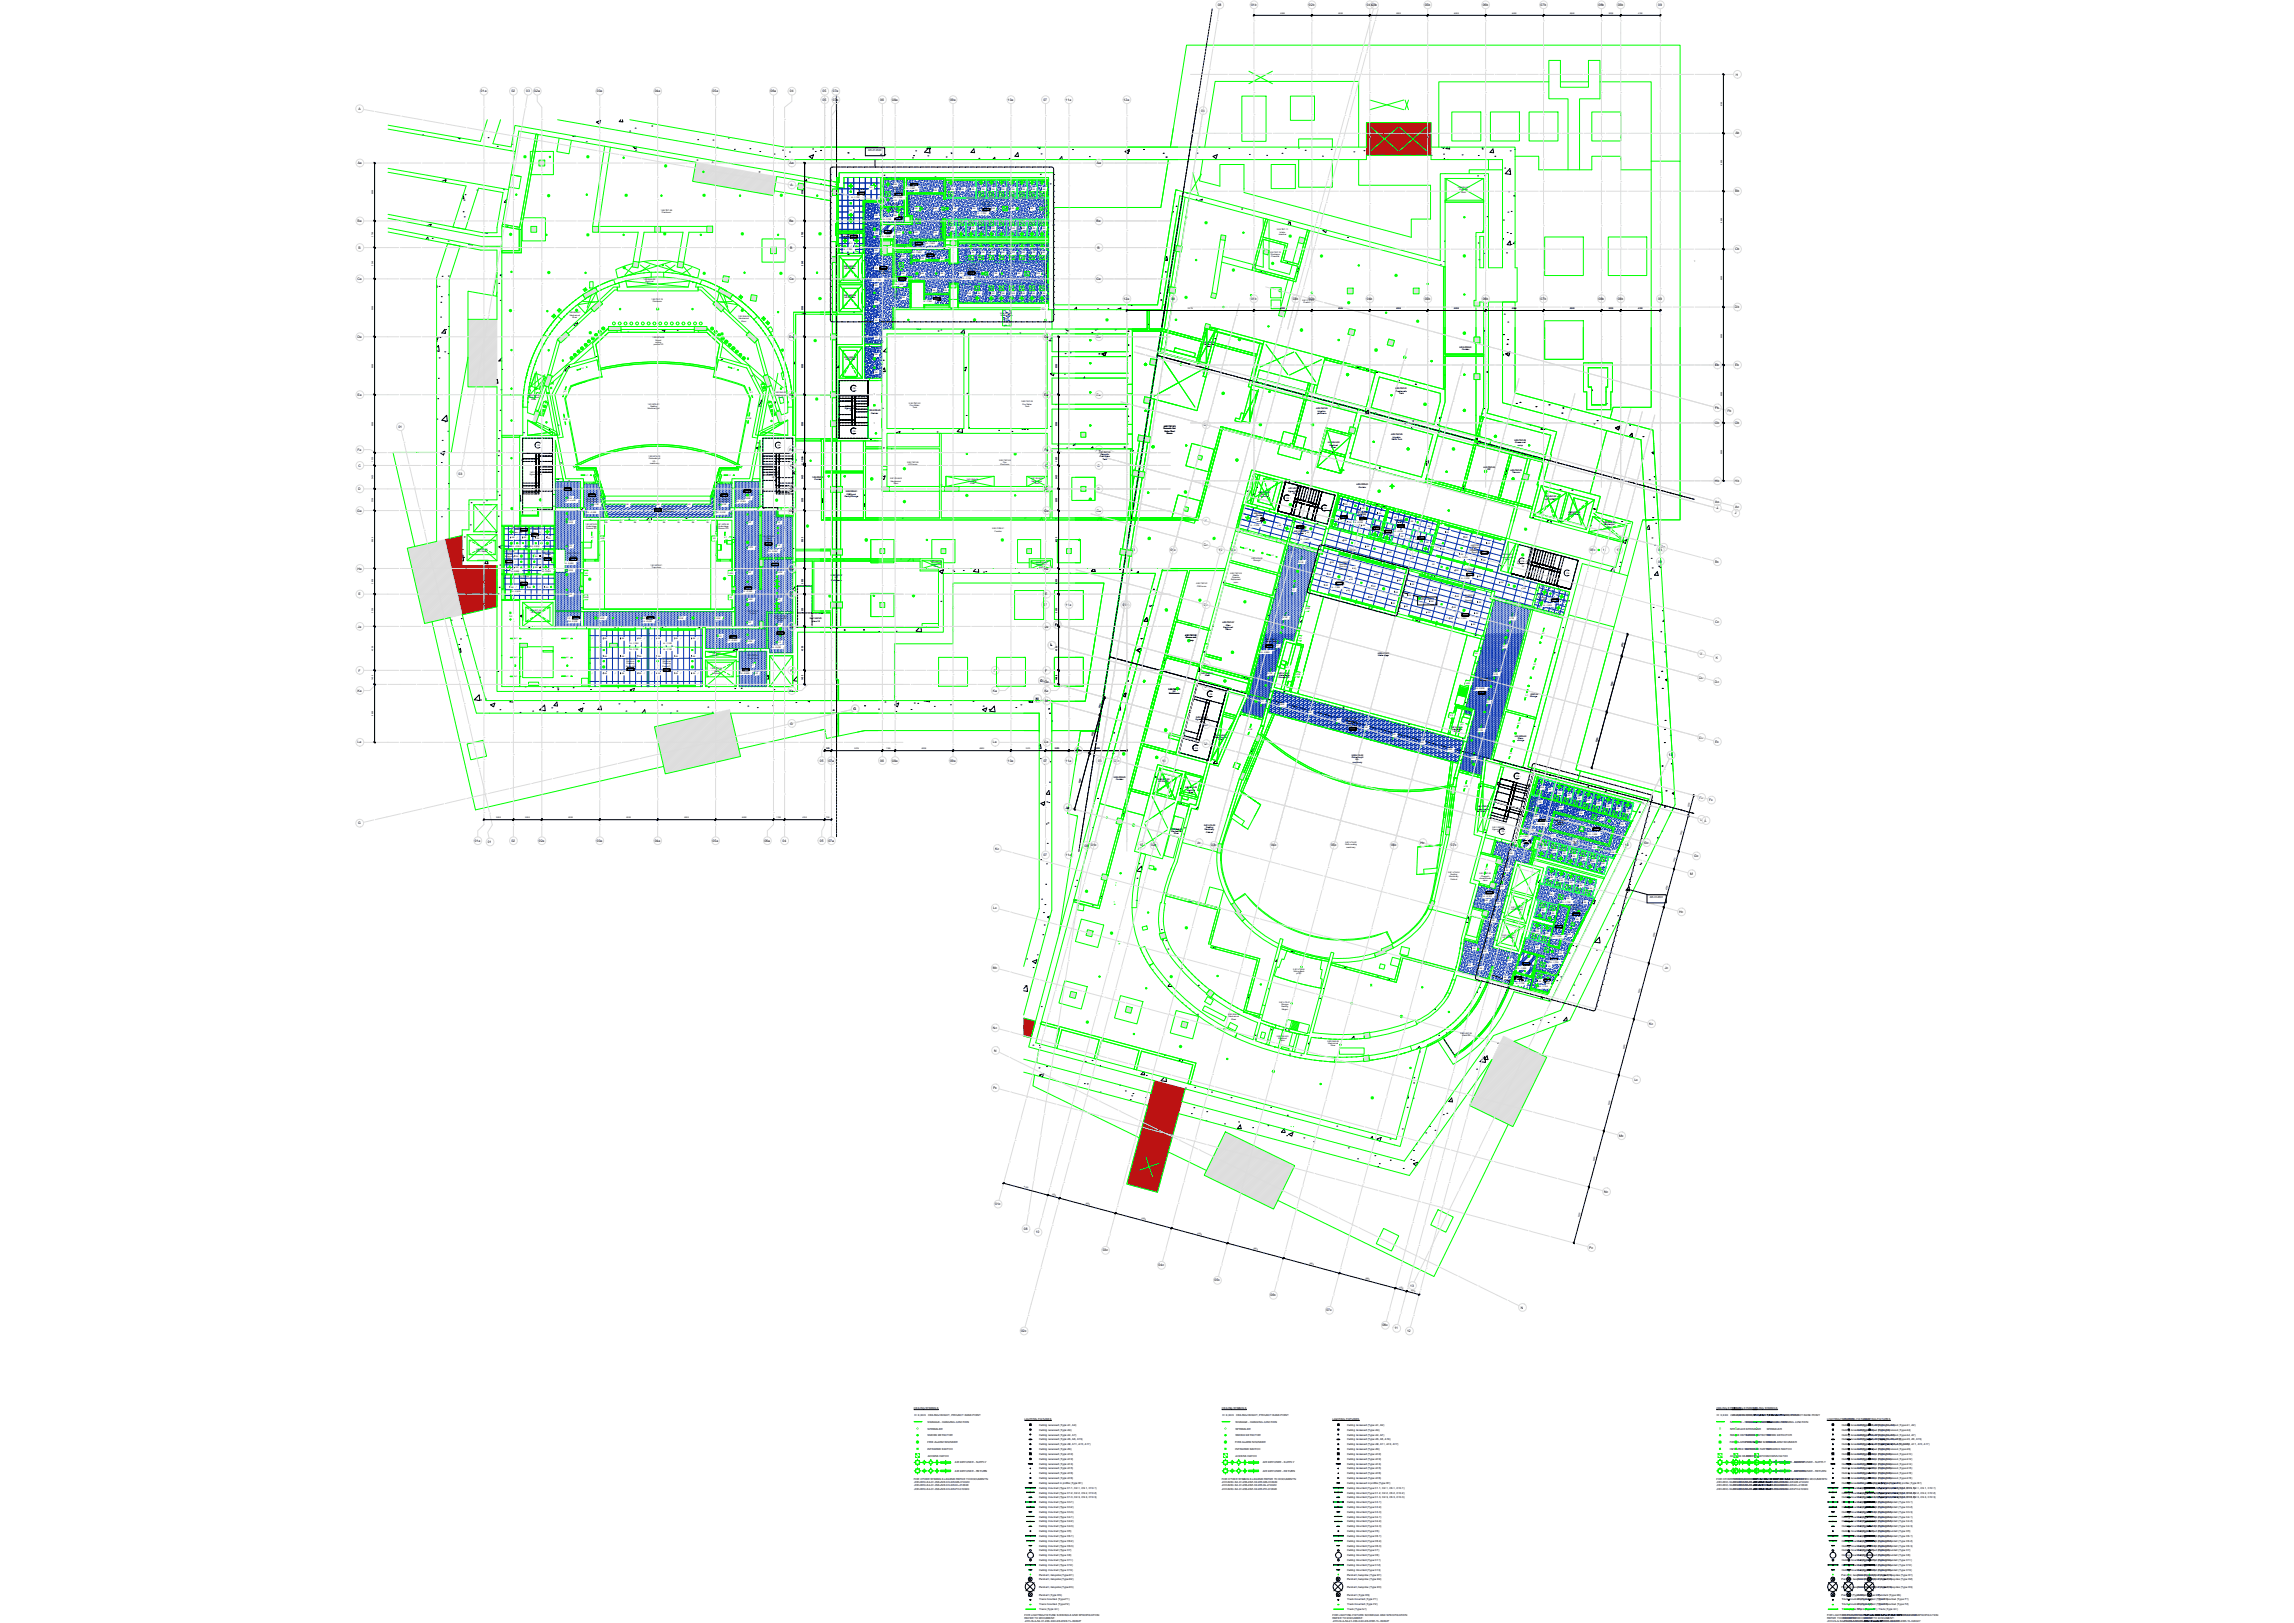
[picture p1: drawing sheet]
<svg xmlns="http://www.w3.org/2000/svg" width="1189mm" height="841mm" viewBox="0 0 1189 841" stroke-linecap="round" stroke-linejoin="round" font-family="sans-serif">
<defs><g id="words">
<g font-size="1.7">
<text x="631" y="3">08</text>
<text x="648" y="3">01b</text>
<text x="678" y="3">02b</text>
<text x="708" y="3">04b03b</text>
<text x="738" y="3">05b</text>
<text x="768" y="3">06b</text>
<text x="798" y="3">07b</text>
<text x="828" y="3">08b</text>
<text x="838" y="3">09b</text>
<text x="859" y="3">09</text>
<text x="900" y="39">H</text>
<text x="249" y="48">01a</text>
<text x="265" y="48">02</text>
<text x="273" y="48">03</text>
<text x="277" y="48">02a</text>
<text x="309" y="48">03a</text>
<text x="339" y="48">04a</text>
<text x="369" y="48">05a</text>
<text x="399" y="48">06a</text>
<text x="409" y="48">04</text>
<text x="426" y="48">05</text>
<text x="432" y="48">07a</text>
<text x="426" y="52">05</text>
<text x="432" y="52">07a</text>
<text x="456" y="52">06</text>
<text x="462" y="52">08a</text>
<text x="492" y="52">09a</text>
<text x="522" y="52">10a</text>
<text x="541" y="52">07</text>
<text x="552" y="52">11a</text>
<text x="582" y="52">12a</text>
<text x="186" y="57">A</text>
<text x="622" y="58">08</text>
<text x="899" y="70">Ab</text>
<text x="185" y="85">Aa</text>
<text x="409" y="85">Aa</text>
<text x="568" y="85">Aa</text>
<text x="410" y="96">A</text>
<text x="899" y="100">Bb</text>
<text x="456" y="105">A</text>
<text x="185" y="115">Ba</text>
<text x="409" y="115">Ba</text>
<text x="568" y="115">Ba</text>
<text x="186" y="129">B</text>
<text x="410" y="129">B</text>
<text x="569" y="129">B</text>
<text x="899" y="130">Cb</text>
<text x="185" y="145">Ca</text>
<text x="409" y="145">Ca</text>
<text x="568" y="145">Ca</text>
<text x="582" y="155">12a</text>
<text x="607" y="155">08</text>
<text x="648" y="155">01b</text>
<text x="670" y="156">03b</text>
<text x="678" y="155">02b</text>
<text x="708" y="155">04b</text>
<text x="738" y="155">05b</text>
<text x="768" y="155">06b</text>
<text x="798" y="155">07b</text>
<text x="828" y="155">08b</text>
<text x="838" y="155">09b</text>
<text x="859" y="155">09</text>
<text x="899" y="160">Db</text>
<text x="185" y="175">Da</text>
<text x="409" y="175">Da</text>
<text x="541" y="175">Da</text>
<text x="568" y="175">Da</text>
<text x="624" y="190">Ac</text>
<text x="889" y="190">Eb</text>
<text x="899" y="190">Eb</text>
<text x="625" y="193">J</text>
<text x="185" y="205">Ea</text>
<text x="409" y="205">Ea</text>
<text x="541" y="205">Ea</text>
<text x="568" y="205">Ea</text>
<text x="889" y="212">Fb</text>
<text x="895" y="214">Fb</text>
<text x="206" y="222">01</text>
<text x="624" y="221">Bc</text>
<text x="889" y="220">Gb</text>
<text x="899" y="220">Gb</text>
<text x="185" y="234">Fa</text>
<text x="409" y="234">Fa</text>
<text x="541" y="234">Fa</text>
<text x="568" y="234">Fa</text>
<text x="186" y="242">C</text>
<text x="410" y="242">C</text>
<text x="542" y="242">C</text>
<text x="569" y="242">C</text>
<text x="238" y="246">03</text>
<text x="624" y="252">Cc</text>
<text x="889" y="250">Hb</text>
<text x="899" y="250">Hb</text>
<text x="186" y="254">D</text>
<text x="410" y="254">D</text>
<text x="542" y="254">D</text>
<text x="569" y="254">D</text>
<text x="889" y="261">Ac</text>
<text x="890" y="264">J</text>
<text x="899" y="263">Ac</text>
<text x="185" y="265">Ga</text>
<text x="409" y="265">Ga</text>
<text x="541" y="265">Ga</text>
<text x="568" y="265">Ga</text>
<text x="899" y="267">J</text>
<text x="624" y="271">K</text>
<text x="586" y="286">08</text>
<text x="607" y="286">01c</text>
<text x="624" y="283">Dc</text>
<text x="631" y="286">10</text>
<text x="638" y="286">02c</text>
<text x="669" y="286">03c</text>
<text x="675" y="284">K</text>
<text x="700" y="286">04c</text>
<text x="731" y="286">05c</text>
<text x="745" y="284">Cc</text>
<text x="762" y="286">06c</text>
<text x="793" y="286">07c</text>
<text x="824" y="286">08c</text>
<text x="831" y="286">11</text>
<text x="838" y="286">12</text>
<text x="859" y="286">09</text>
<text x="861" y="284">Bc</text>
<text x="859" y="292">09</text>
<text x="889" y="292">Bc</text>
<text x="185" y="295">Ha</text>
<text x="409" y="295">Ha</text>
<text x="541" y="295">Ha</text>
<text x="186" y="308">E</text>
<text x="410" y="308">E</text>
<text x="542" y="308">E</text>
<text x="541" y="314">07</text>
<text x="552" y="314">11a</text>
<text x="582" y="314">08</text>
<text x="582" y="314">12a</text>
<text x="624" y="314">Ec</text>
<text x="889" y="323">Cc</text>
<text x="185" y="325">Ja</text>
<text x="409" y="325">Ja</text>
<text x="541" y="325">Ja</text>
<text x="547" y="324">Fc</text>
<text x="544" y="335">L</text>
<text x="881" y="339">K</text>
<text x="889" y="342">K</text>
<text x="186" y="348">F</text>
<text x="410" y="348">F</text>
<text x="515" y="348">F</text>
<text x="542" y="348">F</text>
<text x="624" y="345">Fc</text>
<text x="539" y="353">Gc</text>
<text x="541" y="354">Gc</text>
<text x="881" y="352">Dc</text>
<text x="889" y="354">Dc</text>
<text x="185" y="358">Ka</text>
<text x="409" y="358">Ka</text>
<text x="515" y="358">Ka</text>
<text x="541" y="358">Ka</text>
<text x="624" y="356">L</text>
<text x="537" y="363">M</text>
<text x="542" y="364">M</text>
<text x="442" y="368">G</text>
<text x="410" y="375">G</text>
<text x="624" y="376">Gc</text>
<text x="881" y="383">Ec</text>
<text x="185" y="385">La</text>
<text x="515" y="385">La</text>
<text x="541" y="385">La</text>
<text x="558" y="389">Hc</text>
<text x="624" y="386">M</text>
<text x="889" y="385">Ec</text>
<text x="425" y="395">05</text>
<text x="429" y="395">07a</text>
<text x="456" y="395">06</text>
<text x="462" y="395">08a</text>
<text x="492" y="395">09a</text>
<text x="522" y="395">10a</text>
<text x="541" y="395">07</text>
<text x="552" y="395">11a</text>
<text x="569" y="395">08</text>
<text x="577" y="395">01c</text>
<text x="602" y="395">10</text>
<text x="865" y="392">13</text>
<text x="881" y="414">Fc</text>
<text x="552" y="419">Jc</text>
<text x="886" y="415">Fc</text>
<text x="881" y="425">L</text>
<text x="883" y="426">L</text>
<text x="186" y="427">G</text>
<text x="246" y="436">01a</text>
<text x="253" y="437">01</text>
<text x="265" y="436">02</text>
<text x="279" y="436">02a</text>
<text x="309" y="436">03a</text>
<text x="339" y="436">04a</text>
<text x="369" y="436">05a</text>
<text x="396" y="436">06a</text>
<text x="406" y="436">04</text>
<text x="425" y="436">05</text>
<text x="429" y="436">07a</text>
<text x="620" y="437">Jc</text>
<text x="736" y="437">Hc</text>
<text x="816" y="437">M</text>
<text x="852" y="437">Gc</text>
<text x="516" y="440">Kc</text>
<text x="541" y="444">07</text>
<text x="552" y="444">11a</text>
<text x="562" y="439">08</text>
<text x="566" y="439">01c</text>
<text x="590" y="439">10</text>
<text x="597" y="439">02c</text>
<text x="628" y="439">03c</text>
<text x="659" y="439">04c</text>
<text x="690" y="439">05c</text>
<text x="721" y="439">06c</text>
<text x="752" y="439">07c</text>
<text x="783" y="439">08c</text>
<text x="790" y="439">11</text>
<text x="797" y="439">12</text>
<text x="842" y="439">13</text>
<text x="878" y="444">Gc</text>
<text x="876" y="453">M</text>
<text x="515" y="471">Lc</text>
<text x="870" y="473">Hc</text>
<text x="515" y="502">Mc</text>
<text x="863" y="502">Jc</text>
<text x="515" y="533">Nc</text>
<text x="855" y="531">Kc</text>
<text x="515" y="545">N</text>
<text x="847" y="560">Lc</text>
<text x="515" y="564">Pc</text>
<text x="839" y="589">Mc</text>
<text x="831" y="618">Nc</text>
<text x="516" y="625">01c</text>
<text x="531" y="637">08</text>
<text x="537" y="639">10</text>
<text x="824" y="647">Pc</text>
<text x="571" y="648">03c</text>
<text x="600" y="656">04c</text>
<text x="629" y="664">05c</text>
<text x="658" y="672">06c</text>
<text x="731" y="667">13</text>
<text x="687" y="680">07c</text>
<text x="788" y="678">N</text>
<text x="716" y="687">08c</text>
<text x="723" y="689">11</text>
<text x="529" y="690">02c</text>
<text x="729" y="690">12</text>
</g>
<g font-size="1.4">
<text x="450" y="78">AR-014502</text>
<text x="736" y="311">AR-014417</text>
<text x="855" y="465">AR-014501</text>
<text x="474" y="730">CEILING SYMBOLS</text>
<text x="633" y="730">CEILING SYMBOLS</text>
<text x="890" y="730">CEILING SYMBOLS</text>
<text x="898" y="730">CEILING SYMBOLS</text>
<text x="909" y="730">CEILING SYMBOLS</text>
<text x="474" y="734">H: X,XXX</text>
<text x="481" y="737">SIGNAGE - HANGING JUNCTION</text>
<text x="481" y="734">CEILING HEIGHT, PROJECT BASE POINT</text>
<text x="531" y="736">LIGHTING FIXTURES</text>
<text x="634" y="734">H: X,XXX</text>
<text x="640" y="737">SIGNAGE - HANGING JUNCTION</text>
<text x="641" y="734">CEILING HEIGHT, PROJECT BASE POINT</text>
<text x="691" y="736">LIGHTING FIXTURES</text>
<text x="890" y="734">H: X,XXX</text>
<text x="897" y="737">SIGNAGE - HANGING JUNCTION</text>
<text x="897" y="734">CEILING HEIGHT, PROJECT BASE POINT</text>
<text x="898" y="734">H: X,XXX</text>
<text x="905" y="737">SIGNAGE - HANGING JUNCTION</text>
<text x="905" y="734">CEILING HEIGHT, PROJECT BASE POINT</text>
<text x="909" y="734">H: X,XXX</text>
<text x="916" y="737">SIGNAGE - HANGING JUNCTION</text>
<text x="916" y="734">CEILING HEIGHT, PROJECT BASE POINT</text>
<text x="947" y="736">LIGHTING FIXTURES</text>
<text x="955" y="736">LIGHTING FIXTURES</text>
<text x="966" y="736">LIGHTING FIXTURES</text>
<text x="481" y="741">SPRINKLER</text>
<text x="539" y="739">Ceiling recessed (Type A1, A2)</text>
<text x="539" y="741">Ceiling recessed (Type A3)</text>
<text x="539" y="744">Ceiling recessed (Type A4, A7)</text>
<text x="640" y="741">SPRINKLER</text>
<text x="698" y="739">Ceiling recessed (Type A1, A2)</text>
<text x="698" y="741">Ceiling recessed (Type A3)</text>
<text x="698" y="744">Ceiling recessed (Type A4, A7)</text>
<text x="897" y="741">SPRINKLER SPRINKLER</text>
<text x="916" y="741">SPRINKLER</text>
<text x="954" y="739">Ceiling recessed (Type A1, A2)Ceiling recessed (Type A1, A2)</text>
<text x="954" y="741">Ceiling recessed (Type A3)</text>
<text x="954" y="744">Ceiling recessed (Type A4, A7)Ceiling recessed (Type A4, A7)</text>
<text x="963" y="739">Ceiling recessed (Type A1, A2)</text>
<text x="963" y="741">Ceiling recessed (Type A3)</text>
<text x="963" y="744">Ceiling recessed (Type A4, A7)</text>
<text x="973" y="741">Ceiling recessed (Type A3)</text>
<text x="481" y="748">FIRE ALARM SOUNDER</text>
<text x="481" y="744">SMOKE DETECTOR</text>
<text x="539" y="746">Ceiling recessed (Type A5, A6, A19)</text>
<text x="539" y="749">Ceiling recessed (Type A8, A11, A13, A17)</text>
<text x="640" y="748">FIRE ALARM SOUNDER</text>
<text x="640" y="744">SMOKE DETECTOR</text>
<text x="698" y="746">Ceiling recessed (Type A5, A6, A19)</text>
<text x="698" y="749">Ceiling recessed (Type A8, A11, A13, A17)</text>
<text x="897" y="748">FIRE ALARM SOUNDER</text>
<text x="897" y="744">SMOKE DETECTOR</text>
<text x="905" y="748">FIRE ALARM SOUNDER</text>
<text x="905" y="744">SMOKE DETECTOR</text>
<text x="916" y="748">FIRE ALARM SOUNDER</text>
<text x="916" y="744">SMOKE DETECTOR</text>
<text x="954" y="746">Ceiling recessed (Type A5, A6, A19)</text>
<text x="954" y="749">Ceiling recessed (Type A8, A11, A13, A17)</text>
<text x="963" y="746">Ceiling recessed (Type A5, A6, A19)</text>
<text x="963" y="749">Ceiling recessed (Type A8, A11, A13, A17)</text>
<text x="973" y="746">Ceiling recessed (Type A5, A6, A19)</text>
<text x="973" y="749">Ceiling recessed (Type A8, A11, A13, A17)</text>
<text x="481" y="751">INFRARED SWITCH</text>
<text x="481" y="755">ACCESS HATCH</text>
<text x="539" y="751">Ceiling recessed (Type A9)</text>
<text x="539" y="754">Ceiling recessed (Type A10)</text>
<text x="640" y="751">INFRARED SWITCH</text>
<text x="640" y="755">ACCESS HATCH</text>
<text x="698" y="751">Ceiling recessed (Type A9)</text>
<text x="698" y="754">Ceiling recessed (Type A10)</text>
<text x="897" y="751">INFRARED SWITCH</text>
<text x="897" y="755">ACCESS HATCH</text>
<text x="905" y="751">INFRARED SWITCH</text>
<text x="905" y="755">ACCESS HATCHACCESS HATCH</text>
<text x="916" y="751">INFRARED SWITCH</text>
<text x="954" y="751">Ceiling recessed (Type A9)</text>
<text x="954" y="754">Ceiling recessed (Type A10)</text>
<text x="963" y="751">Ceiling recessed (Type A9)</text>
<text x="963" y="754">Ceiling recessed (Type A10)</text>
<text x="973" y="751">Ceiling recessed (Type A9)</text>
<text x="973" y="754">Ceiling recessed (Type A10)</text>
<text x="495" y="758">AIR DIFFUSER - SUPPLY</text>
<text x="539" y="756">Ceiling recessed (Type A12)</text>
<text x="539" y="759">Ceiling recessed (Type A14)</text>
<text x="539" y="761">Ceiling recessed (Type A15)</text>
<text x="654" y="758">AIR DIFFUSER - SUPPLY</text>
<text x="698" y="756">Ceiling recessed (Type A12)</text>
<text x="698" y="759">Ceiling recessed (Type A14)</text>
<text x="698" y="761">Ceiling recessed (Type A15)</text>
<text x="911" y="758">AIR DIFFUSER - SUPPLY</text>
<text x="919" y="758">AIR DIFFUSER - SUPPLY</text>
<text x="930" y="758">AIR DIFFUSER - SUPPLY</text>
<text x="954" y="756">Ceiling recessed (Type A12)</text>
<text x="954" y="759">Ceiling recessed (Type A14)</text>
<text x="954" y="761">Ceiling recessed (Type A15)</text>
<text x="963" y="756">Ceiling recessed (Type A12)</text>
<text x="963" y="759">Ceiling recessed (Type A14)</text>
<text x="963" y="761">Ceiling recessed (Type A15)</text>
<text x="973" y="756">Ceiling recessed (Type A12)</text>
<text x="973" y="759">Ceiling recessed (Type A14)</text>
<text x="973" y="761">Ceiling recessed (Type A15)</text>
<text x="474" y="767">FOR OTHER SYMBOLS LEGEND REFER TO DOCUMENTS:</text>
<text x="495" y="763">AIR DIFFUSER - RETURN</text>
<text x="539" y="764">Ceiling recessed (Type A16)</text>
<text x="539" y="766">Ceiling recessed (Type A16)</text>
<text x="633" y="767">FOR OTHER SYMBOLS LEGEND REFER TO DOCUMENTS:</text>
<text x="654" y="763">AIR DIFFUSER - RETURN</text>
<text x="698" y="764">Ceiling recessed (Type A16)</text>
<text x="698" y="766">Ceiling recessed (Type A16)</text>
<text x="890" y="767">FOR OTHER SYMBOLS LEGEND REFER TO DOCUMENTS:</text>
<text x="898" y="767">FOR OTHER SYMBOLS LEGEND REFER TO DOCUMENTS:</text>
<text x="909" y="767">FOR OTHER SYMBOLS LEGEND REFER TO DOCUMENTS:</text>
<text x="911" y="763">AIR DIFFUSER - RETURN</text>
<text x="919" y="763">AIR DIFFUSER - RETURN</text>
<text x="930" y="763">AIR DIFFUSER - RETURN</text>
<text x="954" y="764">Ceiling recessed (Type A16)</text>
<text x="954" y="766">Ceiling recessed (Type A16)</text>
<text x="963" y="764">Ceiling recessed (Type A16)</text>
<text x="963" y="766">Ceiling recessed (Type A16)</text>
<text x="973" y="764">Ceiling recessed (Type A16)</text>
<text x="973" y="766">Ceiling recessed (Type A16)</text>
<text x="474" y="769">JOH-BHC-S4-01-056-ZZZ-XX-DR-ME-010020</text>
<text x="474" y="770">JOH-BHC-S4-01-056-ZZZ-XX-DR-EL-010020</text>
<text x="474" y="772">JOH-BHC-S4-01-056-ZZZ-XX-DR-PH-010020</text>
<text x="539" y="769">Ceiling recessed in profile (Type B1)</text>
<text x="539" y="771">Ceiling mounted (Type C1.1, C2.1, C9.1, C10.1)</text>
<text x="539" y="774">Ceiling mounted (Type C1.2, C2.2, C9.2, C10.2)</text>
<text x="633" y="769">JOH-BHC-S4-01-056-ZZZ-XX-DR-ME-010020</text>
<text x="633" y="770">JOH-BHC-S4-01-056-ZZZ-XX-DR-EL-010020</text>
<text x="633" y="772">JOH-BHC-S4-01-056-ZZZ-XX-DR-PH-010020</text>
<text x="698" y="769">Ceiling recessed in profile (Type B1)</text>
<text x="698" y="771">Ceiling mounted (Type C1.1, C2.1, C9.1, C10.1)</text>
<text x="698" y="774">Ceiling mounted (Type C1.2, C2.2, C9.2, C10.2)</text>
<text x="890" y="769">JOH-BHC-S4-01-056-ZZZ-XX-DR-ME-010020</text>
<text x="890" y="770">JOH-BHC-S4-01-056-ZZZ-XX-DR-EL-010020</text>
<text x="890" y="772">JOH-BHC-S4-01-056-ZZZ-XX-DR-PH-010020</text>
<text x="898" y="769">JOH-BHC-S4-01-056-ZZZ-XX-DR-ME-010020</text>
<text x="898" y="770">JOH-BHC-S4-01-056-ZZZ-XX-DR-EL-010020</text>
<text x="898" y="772">JOH-BHC-S4-01-056-ZZZ-XX-DR-PH-010020</text>
<text x="909" y="769">JOH-BHC-S4-01-056-ZZZ-XX-DR-ME-010020</text>
<text x="909" y="770">JOH-BHC-S4-01-056-ZZZ-XX-DR-EL-010020</text>
<text x="909" y="772">JOH-BHC-S4-01-056-ZZZ-XX-DR-PH-010020</text>
<text x="954" y="769">Ceiling recessed in profile (Type B1)</text>
<text x="954" y="771">Ceiling mounted (Type C1.1, C2.1, C9.1, C10.1)</text>
<text x="954" y="774">Ceiling mounted (Type C1.2, C2.2, C9.2, C10.2)</text>
<text x="963" y="769">Ceiling recessed in profile (Type B1)</text>
<text x="963" y="771">Ceiling mounted (Type C1.1, C2.1, C9.1, C10.1)</text>
<text x="963" y="774">Ceiling mounted (Type C1.2, C2.2, C9.2, C10.2)</text>
<text x="973" y="769">Ceiling recessed in profile (Type B1)</text>
<text x="973" y="771">Ceiling mounted (Type C1.1, C2.1, C9.1, C10.1)</text>
<text x="973" y="774">Ceiling mounted (Type C1.2, C2.2, C9.2, C10.2)</text>
<text x="539" y="776">Ceiling mounted (Type C1.3, C2.3, C9.3, C10.3)</text>
<text x="539" y="779">Ceiling mounted (Type C3.1)</text>
<text x="698" y="776">Ceiling mounted (Type C1.3, C2.3, C9.3, C10.3)</text>
<text x="698" y="779">Ceiling mounted (Type C3.1)</text>
<text x="954" y="776">Ceiling mounted (Type C1.3, C2.3, C9.3, C10.3)</text>
<text x="954" y="779">Ceiling mounted (Type C3.1)</text>
<text x="963" y="776">Ceiling mounted (Type C1.3, C2.3, C9.3, C10.3)</text>
<text x="963" y="779">Ceiling mounted (Type C3.1)</text>
<text x="973" y="776">Ceiling mounted (Type C1.3, C2.3, C9.3, C10.3)</text>
<text x="973" y="779">Ceiling mounted (Type C3.1)</text>
<text x="539" y="781">Ceiling mounted (Type C3.2)</text>
<text x="539" y="784">Ceiling mounted (Type C3.3)</text>
<text x="698" y="781">Ceiling mounted (Type C3.2)</text>
<text x="698" y="784">Ceiling mounted (Type C3.3)</text>
<text x="954" y="781">Ceiling mounted (Type C3.2)</text>
<text x="954" y="784">Ceiling mounted (Type C3.3)</text>
<text x="963" y="781">Ceiling mounted (Type C3.2)</text>
<text x="963" y="784">Ceiling mounted (Type C3.3)</text>
<text x="973" y="781">Ceiling mounted (Type C3.2)</text>
<text x="973" y="784">Ceiling mounted (Type C3.3)</text>
<text x="539" y="786">Ceiling mounted (Type C4.1)</text>
<text x="539" y="789">Ceiling mounted (Type C4.2)</text>
<text x="539" y="791">Ceiling mounted (Type C4.3)</text>
<text x="698" y="786">Ceiling mounted (Type C4.1)</text>
<text x="698" y="789">Ceiling mounted (Type C4.2)</text>
<text x="698" y="791">Ceiling mounted (Type C4.3)</text>
<text x="954" y="786">Ceiling mounted (Type C4.1)</text>
<text x="954" y="789">Ceiling mounted (Type C4.2)</text>
<text x="954" y="791">Ceiling mounted (Type C4.3)</text>
<text x="963" y="786">Ceiling mounted (Type C4.1)</text>
<text x="963" y="789">Ceiling mounted (Type C4.2)</text>
<text x="963" y="791">Ceiling mounted (Type C4.3)</text>
<text x="973" y="786">Ceiling mounted (Type C4.1)</text>
<text x="973" y="789">Ceiling mounted (Type C4.2)</text>
<text x="973" y="791">Ceiling mounted (Type C4.3)</text>
<text x="539" y="794">Ceiling mounted (Type C5)</text>
<text x="539" y="796">Ceiling mounted (Type C6.1)</text>
<text x="698" y="794">Ceiling mounted (Type C5)</text>
<text x="698" y="796">Ceiling mounted (Type C6.1)</text>
<text x="954" y="794">Ceiling mounted (Type C5)</text>
<text x="954" y="796">Ceiling mounted (Type C6.1)</text>
<text x="963" y="794">Ceiling mounted (Type C5)</text>
<text x="963" y="796">Ceiling mounted (Type C6.1)</text>
<text x="973" y="794">Ceiling mounted (Type C5)</text>
<text x="973" y="796">Ceiling mounted (Type C6.1)</text>
<text x="539" y="799">Ceiling mounted (Type C6.2)</text>
<text x="539" y="801">Ceiling mounted (Type C6.3)</text>
<text x="539" y="804">Ceiling mounted (Type C7)</text>
<text x="698" y="799">Ceiling mounted (Type C6.2)</text>
<text x="698" y="801">Ceiling mounted (Type C6.3)</text>
<text x="698" y="804">Ceiling mounted (Type C7)</text>
<text x="954" y="799">Ceiling mounted (Type C6.2)</text>
<text x="954" y="801">Ceiling mounted (Type C6.3)</text>
<text x="954" y="804">Ceiling mounted (Type C7)</text>
<text x="963" y="799">Ceiling mounted (Type C6.2)</text>
<text x="963" y="801">Ceiling mounted (Type C6.3)</text>
<text x="963" y="804">Ceiling mounted (Type C7)</text>
<text x="973" y="799">Ceiling mounted (Type C6.2)</text>
<text x="973" y="801">Ceiling mounted (Type C6.3)</text>
<text x="973" y="804">Ceiling mounted (Type C7)</text>
<text x="539" y="806">Ceiling mounted (Type C8)</text>
<text x="539" y="809">Ceiling mounted (Type C11)</text>
<text x="698" y="806">Ceiling mounted (Type C8)</text>
<text x="698" y="809">Ceiling mounted (Type C11)</text>
<text x="954" y="806">Ceiling mounted (Type C8)</text>
<text x="954" y="809">Ceiling mounted (Type C11)</text>
<text x="963" y="806">Ceiling mounted (Type C8)</text>
<text x="963" y="809">Ceiling mounted (Type C11)</text>
<text x="973" y="806">Ceiling mounted (Type C8)</text>
<text x="973" y="809">Ceiling mounted (Type C11)</text>
<text x="539" y="811">Ceiling mounted (Type C12)</text>
<text x="539" y="814">Ceiling mounted (Type C13)</text>
<text x="698" y="811">Ceiling mounted (Type C12)</text>
<text x="698" y="814">Ceiling mounted (Type C13)</text>
<text x="954" y="811">Ceiling mounted (Type C12)</text>
<text x="954" y="814">Ceiling mounted (Type C13)</text>
<text x="963" y="811">Ceiling mounted (Type C12)</text>
<text x="963" y="814">Ceiling mounted (Type C13)</text>
<text x="973" y="811">Ceiling mounted (Type C12)</text>
<text x="973" y="814">Ceiling mounted (Type C13)</text>
<text x="539" y="816">Pendant, bespoke (Type D1)</text>
<text x="539" y="819">Pendant, bespoke (Type D2)</text>
<text x="698" y="816">Pendant, bespoke (Type D1)</text>
<text x="698" y="819">Pendant, bespoke (Type D2)</text>
<text x="954" y="816">Pendant, bespoke (Type D1)</text>
<text x="954" y="819">Pendant, bespoke (Type D2)</text>
<text x="963" y="816">Pendant, bespoke (Type D1)</text>
<text x="963" y="819">Pendant, bespoke (Type D2)</text>
<text x="973" y="816">Pendant, bespoke (Type D1)</text>
<text x="973" y="819">Pendant, bespoke (Type D2)</text>
<text x="539" y="823">Pendant, bespoke (Type D3)</text>
<text x="539" y="827">Pendant (Type D5)</text>
<text x="698" y="823">Pendant, bespoke (Type D3)</text>
<text x="698" y="827">Pendant (Type D5)</text>
<text x="954" y="823">Pendant, bespoke (Type D3)</text>
<text x="954" y="827">Pendant (Type D5)</text>
<text x="963" y="823">Pendant, bespoke (Type D3)</text>
<text x="963" y="827">Pendant (Type D5)</text>
<text x="973" y="823">Pendant, bespoke (Type D3)</text>
<text x="973" y="827">Pendant (Type D5)</text>
<text x="539" y="829">Track mounted (Type F1)</text>
<text x="539" y="832">Track mounted (Type F2)</text>
<text x="698" y="829">Track mounted (Type F1)</text>
<text x="698" y="832">Track mounted (Type F2)</text>
<text x="954" y="829">Track mounted (Type F1)</text>
<text x="954" y="832">Track mounted (Type F2)</text>
<text x="963" y="829">Track mounted (Type F1)</text>
<text x="963" y="832">Track mounted (Type F2)</text>
<text x="973" y="829">Track mounted (Type F1)</text>
<text x="973" y="832">Track mounted (Type F2)</text>
<text x="531" y="837">FOR LIGHTING FIXTURE SCHEDULE AND SPECIFICATION</text>
<text x="531" y="839">REFER TO DOCUMENT:</text>
<text x="539" y="834">Track (Type G1)</text>
<text x="691" y="837">FOR LIGHTING FIXTURE SCHEDULE AND SPECIFICATION</text>
<text x="691" y="839">REFER TO DOCUMENT:</text>
<text x="698" y="834">Track (Type G1)</text>
<text x="947" y="837">FOR LIGHTING FIXTURE SCHEDULE AND SPECIFICATION</text>
<text x="947" y="839">REFER TO DOCUMENT:</text>
<text x="954" y="834">Track (Type G1)</text>
<text x="955" y="837">FOR LIGHTING FIXTURE SCHEDULE AND SPECIFICATION</text>
<text x="955" y="839">REFER TO DOCUMENT:</text>
<text x="963" y="834">Track (Type G1) Track (Type G1)</text>
<text x="966" y="837">FOR LIGHTING FIXTURE SCHEDULE AND SPECIFICATION</text>
<text x="966" y="839">REFER TO DOCUMENT:</text>
<text x="531" y="841">JOH-HLA-S4-01-056-XXX-DS-DSR-YL-000027</text>
<text x="691" y="841">JOH-HLA-S4-01-056-XXX-DS-DSR-YL-000027</text>
<text x="947" y="841">JOH-HLA-S4-01-056-XXX-DS-DSR-YL-000027</text>
<text x="955" y="841">JOH-HLA-S4-01-056-XXX-DS-DSR-YL-000027</text>
<text x="966" y="841">JOH-HLA-S4-01-056-XXX-DS-DSR-YL-000027</text>
</g>
<g font-size="1">
<text x="664" y="7">6000</text>
<text x="694" y="7">6000</text>
<text x="724" y="7">6000</text>
<text x="754" y="7">6000</text>
<text x="784" y="7">6000</text>
<text x="814" y="7">6000</text>
<text x="834" y="7">2000</text>
<text x="849" y="7">4100</text>
<text x="892" y="55" transform="rotate(-90 892 55)">6100</text>
<text x="892" y="85" transform="rotate(-90 892 85)">6000</text>
<text x="464" y="96">A8</text>
<text x="193" y="101" transform="rotate(-90 193 101)">6000</text>
<text x="416" y="101" transform="rotate(-90 416 101)">6000</text>
<text x="444" y="98">2.B1.SUP.03</text>
<text x="445" y="101">SC16</text>
<text x="445" y="99">Storage</text>
<text x="451" y="98">L2</text>
<text x="463" y="99">Public Toilet</text>
<text x="463" y="97">2.B1.TOI.05</text>
<text x="464" y="100">Family</text>
<text x="464" y="101">SC17</text>
<text x="470" y="98">H: -1,850</text>
<text x="472" y="96">SC17</text>
<text x="474" y="99">A8</text>
<text x="484" y="99">A8</text>
<text x="493" y="98">A8</text>
<text x="498" y="98">A8</text>
<text x="504" y="98">A8</text>
<text x="509" y="98">A8</text>
<text x="514" y="98">A8</text>
<text x="519" y="98">A8</text>
<text x="525" y="98">A8</text>
<text x="530" y="98">A8</text>
<text x="535" y="98">A8</text>
<text x="540" y="98">A8</text>
<text x="756" y="97">3.B2.SHA.01</text>
<text x="756" y="99">Electrical</text>
<text x="757" y="100">Riser</text>
<text x="441" y="102">H: -1,700</text>
<text x="460" y="108">Public Toilet</text>
<text x="460" y="106">2.B1.TOI.07</text>
<text x="463" y="103">H: -1,700</text>
<text x="464" y="104">A8</text>
<text x="509" y="105">2.B1.TOI.03</text>
<text x="509" y="106">Public Toilet</text>
<text x="510" y="107">MT (F)</text>
<text x="342" y="109">1.B2.TEC.06</text>
<text x="343" y="110">Plantroom</text>
<text x="440" y="110">L2</text>
<text x="454" y="112">A8</text>
<text x="458" y="114">H: -1,700</text>
<text x="461" y="109">Family Ante</text>
<text x="462" y="110">Room</text>
<text x="463" y="112">A8</text>
<text x="464" y="114">SC17</text>
<text x="474" y="108">A8</text>
<text x="484" y="108">A8</text>
<text x="494" y="108">A8</text>
<text x="504" y="108">A8</text>
<text x="507" y="111">H: -1,700</text>
<text x="510" y="109">SC17</text>
<text x="514" y="108">A8</text>
<text x="524" y="108">A8</text>
<text x="534" y="108">A8</text>
<text x="493" y="119">A8</text>
<text x="504" y="119">A8</text>
<text x="514" y="119">A8</text>
<text x="525" y="119">A8</text>
<text x="530" y="119">A8</text>
<text x="535" y="119">A8</text>
<text x="540" y="119">A8</text>
<text x="662" y="119">3.00.TEC.11</text>
<text x="892" y="115" transform="rotate(-90 892 115)">6000</text>
<text x="193" y="123" transform="rotate(-90 193 123)">2760</text>
<text x="416" y="123" transform="rotate(-90 416 123)">2760</text>
<text x="435" y="122">2.B1.TOI.09</text>
<text x="436" y="123">Cleaners</text>
<text x="436" y="124">Closet</text>
<text x="441" y="123">SC16</text>
<text x="454" y="121">A8</text>
<text x="457" y="123">H: -1,850</text>
<text x="459" y="121">SC37</text>
<text x="465" y="121">A8</text>
<text x="474" y="121">A8</text>
<text x="484" y="121">A8</text>
<text x="663" y="122">chamber</text>
<text x="663" y="121">Intake</text>
<text x="437" y="130">H: -1,700</text>
<text x="441" y="126">L2</text>
<text x="454" y="130">A8</text>
<text x="473" y="131">H: -1,850</text>
<text x="475" y="127">SC17</text>
<text x="480" y="127">H: -1,850</text>
<text x="504" y="131">A8</text>
<text x="509" y="131">A8</text>
<text x="514" y="131">A8</text>
<text x="519" y="131">A8</text>
<text x="525" y="131">A8</text>
<text x="530" y="131">A8</text>
<text x="535" y="131">A8</text>
<text x="540" y="131">A8</text>
<text x="658" y="131">3.00.TEC.12</text>
<text x="193" y="138" transform="rotate(-90 193 138)">3240</text>
<text x="416" y="138" transform="rotate(-90 416 138)">3240</text>
<text x="468" y="133">A8</text>
<text x="478" y="134">A8</text>
<text x="481" y="133">SC17</text>
<text x="488" y="134">A8</text>
<text x="501" y="138">2.B1.TOI.02</text>
<text x="659" y="132">Discharge</text>
<text x="659" y="133">Chamber</text>
<text x="878" y="136">?</text>
<text x="438" y="138">2.B1.VEC.01</text>
<text x="438" y="140">Lift 4 Public</text>
<text x="454" y="139">A8</text>
<text x="455" y="141">2.B1.COR.01</text>
<text x="456" y="142">Corridor</text>
<text x="456" y="139">SC17</text>
<text x="468" y="142">A8</text>
<text x="478" y="142">A8</text>
<text x="488" y="142">A8</text>
<text x="498" y="142">A8</text>
<text x="501" y="139">Public Toilet</text>
<text x="502" y="142">SC17</text>
<text x="502" y="140">MT (M)</text>
<text x="516" y="142">A8</text>
<text x="528" y="142">A8</text>
<text x="538" y="142">A8</text>
<text x="333" y="145">1.B2.SHA.08</text>
<text x="334" y="146">Electrical</text>
<text x="335" y="147">Riser</text>
<text x="452" y="145">H: -1,700</text>
<text x="454" y="148">A8</text>
<text x="464" y="147">H: -1,850</text>
<text x="466" y="145">SC37</text>
<text x="499" y="144">H: -1,700</text>
<text x="892" y="145" transform="rotate(-90 892 145)">6000</text>
<text x="338" y="155">1.B2.TEC.10</text>
<text x="438" y="153">2.B1.VEC.02</text>
<text x="438" y="154">Lift 3 Public</text>
<text x="468" y="155">A8</text>
<text x="483" y="151">A8</text>
<text x="484" y="155">SC17</text>
<text x="490" y="151">A8</text>
<text x="502" y="152">A8</text>
<text x="507" y="152">A8</text>
<text x="514" y="152">A8</text>
<text x="519" y="152">A8</text>
<text x="525" y="152">A8</text>
<text x="530" y="152">A8</text>
<text x="535" y="152">A8</text>
<text x="540" y="152">A8</text>
<text x="675" y="156">3.B2.TEC.03</text>
<text x="193" y="161" transform="rotate(-90 193 161)">6000</text>
<text x="338" y="157">Plantroom</text>
<text x="416" y="161" transform="rotate(-90 416 161)">6000</text>
<text x="454" y="157">A8</text>
<text x="479" y="157">H: -1,850</text>
<text x="540" y="160">C6.3</text>
<text x="615" y="160">13170</text>
<text x="664" y="160">6000</text>
<text x="676" y="157">Plantroom</text>
<text x="694" y="160">6000</text>
<text x="724" y="160">6000</text>
<text x="754" y="160">6000</text>
<text x="784" y="160">6000</text>
<text x="814" y="160">6000</text>
<text x="834" y="160">2000</text>
<text x="849" y="160">4100</text>
<text x="295" y="162">1.B2.SHA.07</text>
<text x="295" y="164">Mechanical</text>
<text x="297" y="165">Riser</text>
<text x="382" y="164">1.B2.SHA.03</text>
<text x="383" y="166">Mechanical</text>
<text x="384" y="167">Riser</text>
<text x="454" y="166">A8</text>
<text x="518" y="163">2.B1.SHA.01</text>
<text x="519" y="164">Mechanical</text>
<text x="520" y="165">Riser</text>
<text x="338" y="175">1.B2.MTA.09</text>
<text x="339" y="179">position lift</text>
<text x="340" y="177">Sound</text>
<text x="340" y="178">mixing</text>
<text x="454" y="175">A8</text>
<text x="624" y="178">4.B2.SHA.04</text>
<text x="624" y="179">Mechanical</text>
<text x="625" y="180">Riser</text>
<text x="892" y="175" transform="rotate(-90 892 175)">6000</text>
<text x="438" y="186">2.B2.VEC.01</text>
<text x="454" y="184">A8</text>
<text x="756" y="180">3.B2.COR.01</text>
<text x="758" y="181">Corridor</text>
<text x="193" y="191" transform="rotate(-90 193 191)">6000</text>
<text x="301" y="191">L1</text>
<text x="380" y="191">L1</text>
<text x="416" y="191" transform="rotate(-90 416 191)">6000</text>
<text x="438" y="187">Lift 2 F&amp;B</text>
<text x="548" y="191" transform="rotate(-90 548 191)">6000</text>
<text x="454" y="193">A8</text>
<text x="292" y="203">L1</text>
<text x="389" y="204">L1</text>
<text x="402" y="204">1.B2.SHA.02</text>
<text x="442" y="202">C8</text>
<text x="723" y="202">3.B2.TEC.01</text>
<text x="723" y="203">Condensate</text>
<text x="274" y="205">1.B2.SHA.04</text>
<text x="274" y="206">Mechanical</text>
<text x="276" y="207">Riser</text>
<text x="336" y="210">1.B1.MTA.01</text>
<text x="402" y="205">Mechanical</text>
<text x="403" y="206">Riser</text>
<text x="453" y="205">?</text>
<text x="471" y="209">2.B2.TEC.02</text>
<text x="529" y="208">2.B2.TEC.03</text>
<text x="530" y="210">Fire Water</text>
<text x="725" y="204">Tank</text>
<text x="892" y="205" transform="rotate(-90 892 205)">6000</text>
<text x="336" y="212">Machinery pit</text>
<text x="337" y="211">Seating</text>
<text x="438" y="212">Egress Stairs</text>
<text x="438" y="211">2.B1.VEC.04</text>
<text x="441" y="213">03</text>
<text x="450" y="213">2.B2.COR.02</text>
<text x="451" y="214">Corridor</text>
<text x="472" y="210">Fire Water</text>
<text x="473" y="211">Tank</text>
<text x="531" y="211">Tank</text>
<text x="682" y="212">4.B2.TEC.04</text>
<text x="683" y="214">plantroom</text>
<text x="683" y="213">Irrigation</text>
<text x="193" y="221" transform="rotate(-90 193 221)">6000</text>
<text x="292" y="218">L1/E</text>
<text x="387" y="217">L1/E</text>
<text x="416" y="221" transform="rotate(-90 416 221)">6000</text>
<text x="453" y="219">?</text>
<text x="548" y="221" transform="rotate(-90 548 221)">6000</text>
<text x="603" y="221">4.B2.TEC.03</text>
<text x="442" y="224">C8</text>
<text x="603" y="222">Domestic Hot</text>
<text x="603" y="224">Water Plant</text>
<text x="605" y="225">Room</text>
<text x="721" y="226">4.B2.TEC.05</text>
<text x="721" y="228">Water Tank</text>
<text x="722" y="227">Irrigation</text>
<text x="279" y="231">C8</text>
<text x="403" y="231">C8</text>
<text x="688" y="230">4.B2.SHA.02</text>
<text x="689" y="231">Electrical</text>
<text x="690" y="232">Riser</text>
<text x="785" y="229">3.B2.TEC.02</text>
<text x="785" y="230">Grease and</text>
<text x="787" y="231">sump</text>
<text x="193" y="239" transform="rotate(-90 193 239)">1325</text>
<text x="336" y="237">1.B2.MTA.10</text>
<text x="336" y="238">Orchestra pit</text>
<text x="338" y="239">lift -</text>
<text x="416" y="239" transform="rotate(-90 416 239)">1325</text>
<text x="416" y="239" transform="rotate(-90 416 239)">1144</text>
<text x="470" y="240">2.B2.TEC.06</text>
<text x="518" y="239">2.B2.TEC.05</text>
<text x="520" y="240">Fire</text>
<text x="548" y="239" transform="rotate(-90 548 239)">1325</text>
<text x="570" y="235">2.B2.TEC.04</text>
<text x="570" y="237">Cold Water</text>
<text x="570" y="236">Domestic</text>
<text x="572" y="238">Tank</text>
<text x="892" y="235" transform="rotate(-90 892 235)">6000</text>
<text x="275" y="245">1.B1.VEC.01</text>
<text x="337" y="240">machinery</text>
<text x="398" y="245">1.B1.VEC.02</text>
<text x="416" y="242" transform="rotate(-90 416 242)">181</text>
<text x="471" y="241">UPS room</text>
<text x="518" y="241">Plantroom</text>
<text x="769" y="242">4.B2.TEC.09</text>
<text x="771" y="244">IDF</text>
<text x="783" y="244">4.B2.TEC.08</text>
<text x="784" y="245">Telecom</text>
<text x="193" y="248" transform="rotate(-90 193 248)">2425</text>
<text x="275" y="246">Egress Stairs</text>
<text x="277" y="248">01</text>
<text x="304" y="247">L1</text>
<text x="378" y="247">L1</text>
<text x="398" y="246">Egress Stairs</text>
<text x="400" y="248">02</text>
<text x="416" y="248" transform="rotate(-90 416 248)">2425</text>
<text x="421" y="247">1.B2.COR.03</text>
<text x="422" y="249">Corridor</text>
<text x="461" y="248">2.B1.SHA.02</text>
<text x="462" y="250">Mechanical</text>
<text x="463" y="251">Riser</text>
<text x="501" y="249">2.B1.SHA.04</text>
<text x="502" y="250">Electrical</text>
<text x="503" y="251">Riser</text>
<text x="534" y="248">2.B1.SHA.05</text>
<text x="535" y="250">Mechanical</text>
<text x="536" y="251">Riser</text>
<text x="548" y="248" transform="rotate(-90 548 248)">2425</text>
<text x="703" y="251">4.B2.COR.01</text>
<text x="293" y="254">DC11</text>
<text x="305" y="257">DC11</text>
<text x="374" y="257">DC11</text>
<text x="386" y="255">DC11</text>
<text x="438" y="258">Pantry/Storage</text>
<text x="438" y="255">2.B2.FBS.01</text>
<text x="439" y="256">F&amp;B Local</text>
<text x="652" y="255">4.B2.VEC.01</text>
<text x="653" y="258">Technical</text>
<text x="654" y="257">Lift 12</text>
<text x="668" y="255">Egress Stairs</text>
<text x="668" y="254">4.B1.VEC.02</text>
<text x="670" y="256">06</text>
<text x="704" y="253">Corridor</text>
<text x="800" y="258">4.B2.VEC.04</text>
<text x="193" y="260" transform="rotate(-90 193 260)">2250</text>
<text x="294" y="260">H: -0,450</text>
<text x="295" y="258">L2</text>
<text x="303" y="259">1.B1.COR.02</text>
<text x="304" y="260">Sound Lock</text>
<text x="308" y="262">L1/E</text>
<text x="325" y="262">L6</text>
<text x="341" y="262">L6</text>
<text x="357" y="262">L6</text>
<text x="372" y="259">1.B1.COR.03</text>
<text x="372" y="260">Sound Lock</text>
<text x="374" y="262">L1/E</text>
<text x="382" y="260">H: -0,450</text>
<text x="387" y="259">L2/E</text>
<text x="416" y="260" transform="rotate(-90 416 260)">2250</text>
<text x="548" y="260" transform="rotate(-90 548 260)">2250</text>
<text x="667" y="258">C8</text>
<text x="686" y="264">C8</text>
<text x="697" y="262">A8</text>
<text x="706" y="264">A8</text>
<text x="801" y="259">Lift 15 F&amp;B</text>
<text x="305" y="266">H: -0,450</text>
<text x="340" y="265">SC54</text>
<text x="343" y="264">1.B1.MTA.02</text>
<text x="343" y="265">Orchestra pit</text>
<text x="372" y="266">H: -0,450</text>
<text x="650" y="266">4.B1.COR.01</text>
<text x="651" y="268">Corridor</text>
<text x="651" y="269">A8</text>
<text x="652" y="270">SC11a</text>
<text x="694" y="270">A8</text>
<text x="695" y="268">SC13b</text>
<text x="703" y="266">4.B1.TOI.02</text>
<text x="704" y="267">Toilet (M)</text>
<text x="705" y="269">SC13b</text>
<text x="715" y="266">A8</text>
<text x="723" y="268">A8</text>
<text x="723" y="270">4.B1.TOI.05</text>
<text x="813" y="267">Lift 16 Waste</text>
<text x="813" y="266">4.B2.VEC.05</text>
<text x="265" y="274">1.B1.TOI.01</text>
<text x="267" y="275">Toilet</text>
<text x="270" y="275">SC13b</text>
<text x="275" y="274">1.B1.TOI.03</text>
<text x="276" y="275">Toilet</text>
<text x="295" y="271">L2/E</text>
<text x="303" y="272">1.B1.MTS.03</text>
<text x="304" y="274">Dimmer SR</text>
<text x="304" y="273">Understage</text>
<text x="314" y="271">BL</text>
<text x="321" y="271">BL</text>
<text x="329" y="271">BL</text>
<text x="336" y="271">BL</text>
<text x="344" y="271">BL</text>
<text x="351" y="271">BL</text>
<text x="359" y="271">BL</text>
<text x="366" y="271">BL</text>
<text x="372" y="272">1.B1.MTS.02</text>
<text x="372" y="274">Dimmer SR</text>
<text x="372" y="273">Understage</text>
<text x="388" y="271">L2</text>
<text x="403" y="271">L2</text>
<text x="514" y="274">2.B2.COR.01</text>
<text x="515" y="275">Corridor</text>
<text x="648" y="273">H: -1,025</text>
<text x="663" y="272">A8</text>
<text x="671" y="276">4.B1.COR.02</text>
<text x="672" y="274">SC11a</text>
<text x="699" y="271">A8</text>
<text x="702" y="271">H: -0,825</text>
<text x="706" y="273">A8</text>
<text x="712" y="274">SC13b</text>
<text x="714" y="274">A8</text>
<text x="718" y="276">SC13b</text>
<text x="719" y="276">A8</text>
<text x="723" y="276">H: -0,825</text>
<text x="724" y="271">Toilet (F)</text>
<text x="724" y="273">SC13b</text>
<text x="731" y="271">A8</text>
<text x="740" y="273">A8</text>
<text x="831" y="271">4.B2.SHA.03</text>
<text x="831" y="272">Mechanical</text>
<text x="833" y="273">Riser</text>
<text x="193" y="281" transform="rotate(-90 193 281)">6000</text>
<text x="265" y="276">Access. (M)</text>
<text x="265" y="279">A8</text>
<text x="271" y="279">A8</text>
<text x="275" y="276">Access. (F)</text>
<text x="276" y="278">SC13b</text>
<text x="278" y="279">A8</text>
<text x="284" y="279">A8</text>
<text x="306" y="279">L1</text>
<text x="311" y="279">L3/E</text>
<text x="370" y="279">L3</text>
<text x="376" y="279">L1</text>
<text x="395" y="278">1.B1.BOH.01</text>
<text x="397" y="281">storage</text>
<text x="397" y="279">Piano</text>
<text x="416" y="281" transform="rotate(-90 416 281)">6000</text>
<text x="548" y="281" transform="rotate(-90 548 281)">6000</text>
<text x="672" y="277">Corridor</text>
<text x="674" y="280">H: -1,025</text>
<text x="677" y="276">A8</text>
<text x="697" y="281">A8</text>
<text x="726" y="278">A8</text>
<text x="733" y="280">A8</text>
<text x="735" y="279">SC13b</text>
<text x="739" y="282">A8</text>
<text x="750" y="276">A8</text>
<text x="759" y="279">A8</text>
<text x="771" y="282">A8</text>
<text x="247" y="285">1.B2.VEC.03</text>
<text x="247" y="286">Lift 5 Waste</text>
<text x="261" y="286">1.B1.TOI.02</text>
<text x="262" y="287">Toilets</text>
<text x="266" y="283">H: -0,850</text>
<text x="275" y="283">H: -0,850</text>
<text x="281" y="286">1.B1.TOI.04</text>
<text x="282" y="288">Toilets</text>
<text x="294" y="287">2.B1.COR.03</text>
<text x="295" y="283">L2</text>
<text x="388" y="284">L2/E</text>
<text x="397" y="282">DC11</text>
<text x="399" y="286">H: -0,450</text>
<text x="403" y="283">L2</text>
<text x="645" y="285">L1</text>
<text x="708" y="284">A8</text>
<text x="720" y="287">A8</text>
<text x="747" y="285">A8</text>
<text x="757" y="287">A8</text>
<text x="762" y="283">4.B1.PER.01</text>
<text x="763" y="287">Room (M) SC11a</text>
<text x="763" y="285">Changing</text>
<text x="763" y="284">Musician</text>
<text x="778" y="288">4.B2.SHA.01</text>
<text x="262" y="289">Anteroom</text>
<text x="262" y="291">SC13b</text>
<text x="263" y="290">(M)</text>
<text x="268" y="289">A8</text>
<text x="277" y="288">A8</text>
<text x="281" y="289">Anteroom (F)</text>
<text x="282" y="290">SC13b</text>
<text x="293" y="292">H: -0,450</text>
<text x="295" y="288">Corridor</text>
<text x="296" y="290">DC11</text>
<text x="337" y="293">1.B1.MTS.01</text>
<text x="400" y="293">DC11</text>
<text x="482" y="291">2.B2.SHA.04</text>
<text x="483" y="293">Mechanical</text>
<text x="484" y="294">Riser</text>
<text x="537" y="292">2.B2.SHA.05</text>
<text x="537" y="293">Mechanical</text>
<text x="649" y="289">4.B1.LTS.06</text>
<text x="650" y="291">Storage</text>
<text x="659" y="288">L1</text>
<text x="673" y="292">L1/E</text>
<text x="690" y="292">A8</text>
<text x="693" y="292">4.B1.PER.05</text>
<text x="694" y="293">Musician</text>
<text x="694" y="294">Dressing</text>
<text x="732" y="290">A8</text>
<text x="742" y="293">A8</text>
<text x="756" y="289">H: -1,025</text>
<text x="769" y="290">A8</text>
<text x="778" y="289">Pressurisation</text>
<text x="780" y="290">Shaft</text>
<text x="786" y="292">Egress Stairs</text>
<text x="786" y="291">4.B1.VEC.01</text>
<text x="789" y="291">C8</text>
<text x="789" y="294">07</text>
<text x="265" y="296">H: -0,850</text>
<text x="268" y="295">A8</text>
<text x="268" y="299">1.B1.TOI.05</text>
<text x="277" y="294">A8</text>
<text x="281" y="296">H: -0,850</text>
<text x="295" y="296">L2/E</text>
<text x="303" y="297">L3</text>
<text x="338" y="294">Trap room</text>
<text x="378" y="297">L3/E</text>
<text x="388" y="297">L2</text>
<text x="403" y="297">L2/E</text>
<text x="431" y="299">2.B2.TEC.07</text>
<text x="433" y="300">LV</text>
<text x="539" y="294">Riser</text>
<text x="638" y="297">4.B2.TEC.06</text>
<text x="639" y="300">Operator</text>
<text x="639" y="298">Mobile</text>
<text x="688" y="298">A8</text>
<text x="694" y="295">Room (F)</text>
<text x="701" y="295">A8</text>
<text x="713" y="298">A8</text>
<text x="755" y="296">A8</text>
<text x="757" y="300">H: -1,025</text>
<text x="758" y="295">4.B1.COR.02</text>
<text x="760" y="297">Corridor</text>
<text x="760" y="298">SC11a</text>
<text x="766" y="299">A8</text>
<text x="812" y="297">C8</text>
<text x="193" y="302" transform="rotate(-90 193 302)">2650</text>
<text x="265" y="304">A8</text>
<text x="269" y="301">Corridor</text>
<text x="270" y="300">Toilets</text>
<text x="270" y="303">SC13b</text>
<text x="274" y="304">A8</text>
<text x="283" y="304">A8</text>
<text x="386" y="305">DC11</text>
<text x="416" y="302" transform="rotate(-90 416 302)">2650</text>
<text x="431" y="301">Switchroom</text>
<text x="548" y="302" transform="rotate(-90 548 302)">2650</text>
<text x="620" y="303">4.B2.TEC.01</text>
<text x="620" y="304">CBS room</text>
<text x="638" y="301">Equipment</text>
<text x="639" y="302">room</text>
<text x="687" y="304">A8</text>
<text x="690" y="305">H: -1,025</text>
<text x="693" y="303">SC11a</text>
<text x="700" y="300">A8</text>
<text x="712" y="304">A8</text>
<text x="725" y="301">A8</text>
<text x="732" y="303">A8</text>
<text x="778" y="302">A8</text>
<text x="790" y="305">A8</text>
<text x="266" y="307">H: -0,850</text>
<text x="295" y="308">L2</text>
<text x="303" y="310">L3/E</text>
<text x="378" y="310">L3</text>
<text x="386" y="307">H: -0,450</text>
<text x="388" y="311">L2/E</text>
<text x="403" y="311">L2</text>
<text x="670" y="306">L1</text>
<text x="698" y="306">A8</text>
<text x="710" y="310">A8</text>
<text x="723" y="307">A8</text>
<text x="730" y="309">A8</text>
<text x="743" y="306">A8</text>
<text x="755" y="309">A8</text>
<text x="758" y="309">4.B1.PER.04</text>
<text x="759" y="310">Musician</text>
<text x="759" y="311">Dressing</text>
<text x="796" y="309">4.B1.SUP.01</text>
<text x="797" y="310">Cleaners</text>
<text x="798" y="311">Closet</text>
<text x="804" y="311">L2</text>
<text x="805" y="311">SC15</text>
<text x="193" y="317" transform="rotate(-90 193 317)">3350</text>
<text x="274" y="317">1.B2.VEC.04</text>
<text x="275" y="318">Lift 6 F&amp;B</text>
<text x="387" y="317">1.B1.COR.01</text>
<text x="416" y="317" transform="rotate(-90 416 317)">3350</text>
<text x="548" y="317" transform="rotate(-90 548 317)">3350</text>
<text x="677" y="316">L3/E</text>
<text x="722" y="313">A8</text>
<text x="728" y="315">A8</text>
<text x="740" y="318">A8</text>
<text x="742" y="312">A8</text>
<text x="753" y="315">A8</text>
<text x="759" y="312">Room (M)</text>
<text x="766" y="312">A8</text>
<text x="800" y="314">H: -1,025</text>
<text x="264" y="320">L2</text>
<text x="294" y="321">L2</text>
<text x="295" y="322">H: -0,450</text>
<text x="297" y="321">DC11</text>
<text x="311" y="321">L2/E</text>
<text x="334" y="321">L2</text>
<text x="334" y="322">H: -0,450</text>
<text x="336" y="321">DC11</text>
<text x="352" y="321">L2/E</text>
<text x="371" y="321">L2/E</text>
<text x="388" y="323">L2</text>
<text x="388" y="318">Corridor</text>
<text x="401" y="321">Orchestra Pit</text>
<text x="402" y="320">2.B1.SUP.02</text>
<text x="403" y="322">Store</text>
<text x="420" y="321">2.B1.VEC.03</text>
<text x="421" y="322">Stairs 10</text>
<text x="634" y="323">4.B2.TEC.07</text>
<text x="665" y="320">L1/E</text>
<text x="752" y="321">A8</text>
<text x="756" y="321">H: -1,025</text>
<text x="758" y="319">SC11a</text>
<text x="765" y="318">A8</text>
<text x="783" y="321">L1/E</text>
<text x="373" y="330">L2</text>
<text x="403" y="328">DC11</text>
<text x="404" y="324">L2</text>
<text x="614" y="330">4.B2.TEC.02</text>
<text x="634" y="325">Equipment</text>
<text x="635" y="327">Room</text>
<text x="635" y="324">Main</text>
<text x="763" y="324">A8</text>
<text x="799" y="329">L1</text>
<text x="267" y="331">L1</text>
<text x="294" y="331">L1</text>
<text x="313" y="331">A8</text>
<text x="322" y="331">A8</text>
<text x="327" y="333">H: -1,300</text>
<text x="331" y="331">A8</text>
<text x="341" y="331">A8</text>
<text x="344" y="334">H: -1,300</text>
<text x="350" y="331">A8</text>
<text x="359" y="331">A8</text>
<text x="378" y="332">H: -0,400</text>
<text x="379" y="331">DC11</text>
<text x="388" y="333">L2/E</text>
<text x="400" y="336">H: -0,450</text>
<text x="404" y="333">L2</text>
<text x="615" y="331">Grease and</text>
<text x="616" y="332">sump</text>
<text x="656" y="331">5.B1.COR.03</text>
<text x="656" y="333">Sound Lock</text>
<text x="656" y="335">DC11</text>
<text x="662" y="335">L1</text>
<text x="673" y="331">L3</text>
<text x="779" y="335">L1</text>
<text x="841" y="335" transform="rotate(-75 841 335)">2350</text>
<text x="193" y="337" transform="rotate(-90 193 337)">4550</text>
<text x="267" y="341">L1</text>
<text x="294" y="341">L1</text>
<text x="313" y="340">A8</text>
<text x="322" y="340">A8</text>
<text x="324" y="342">1.B1.PER.01</text>
<text x="327" y="337">H: -1,100</text>
<text x="331" y="340">A8</text>
<text x="341" y="340">A8</text>
<text x="343" y="342">1.B1.PER.02</text>
<text x="344" y="337">H: -1,100</text>
<text x="350" y="340">A8</text>
<text x="359" y="340">A8</text>
<text x="367" y="338">1.B2.SHA.05</text>
<text x="369" y="340">Shaft</text>
<text x="387" y="340">1.B1.PER.03</text>
<text x="388" y="341">Sound Lock</text>
<text x="416" y="337" transform="rotate(-90 416 337)">4550</text>
<text x="548" y="337" transform="rotate(-90 548 337)">4550</text>
<text x="654" y="338">H: -0,500</text>
<text x="714" y="339">4.B2.LTS.02</text>
<text x="714" y="340">Under stage</text>
<text x="765" y="339">L3</text>
<text x="324" y="346">Room (M)</text>
<text x="325" y="343">Musician</text>
<text x="325" y="344">Dressing</text>
<text x="325" y="347">SC11a</text>
<text x="343" y="346">Room (F)</text>
<text x="344" y="343">Musician</text>
<text x="344" y="344">Dressing</text>
<text x="344" y="348">SC11a</text>
<text x="368" y="347">1.B1.VEC.04</text>
<text x="385" y="348">DC11</text>
<text x="390" y="345">?</text>
<text x="667" y="346">L1</text>
<text x="795" y="344">L1</text>
<text x="193" y="352" transform="rotate(-90 193 352)">1450</text>
<text x="267" y="351">L1</text>
<text x="294" y="351">L1</text>
<text x="313" y="349">A8</text>
<text x="322" y="349">A8</text>
<text x="331" y="349">A8</text>
<text x="341" y="349">A8</text>
<text x="350" y="349">A8</text>
<text x="359" y="349">A8</text>
<text x="369" y="349">Technical</text>
<text x="370" y="348">Lift 7</text>
<text x="384" y="349">H: -0,500</text>
<text x="392" y="349">L2</text>
<text x="416" y="352" transform="rotate(-90 416 352)">1450</text>
<text x="548" y="352" transform="rotate(-90 548 352)">1450</text>
<text x="623" y="349">5.B1.SHA.01</text>
<text x="625" y="350">Shaft</text>
<text x="657" y="349">L1/E</text>
<text x="663" y="349">5.B1.LTS.01</text>
<text x="663" y="352">Dimmer SR</text>
<text x="663" y="350">Understage</text>
<text x="672" y="350">L3/E</text>
<text x="767" y="352">5.B1.COR.04</text>
<text x="767" y="353">Sound Lock</text>
<text x="774" y="350">L1/E</text>
<text x="606" y="357">5.B2.TEC.02</text>
<text x="606" y="360">Switchroom</text>
<text x="608" y="359">LV</text>
<text x="627" y="360">C8</text>
<text x="760" y="354">L3/E</text>
<text x="765" y="357">H: -0,550</text>
<text x="766" y="359">DC11</text>
<text x="836" y="355" transform="rotate(-75 836 355)">6000</text>
<text x="654" y="364">L1</text>
<text x="664" y="366">L6/E</text>
<text x="771" y="364">L1</text>
<text x="791" y="360">L1</text>
<text x="791" y="360">4.B1.SUP.02</text>
<text x="792" y="361">Pit Storage</text>
<text x="193" y="371" transform="rotate(-90 193 371)">6000</text>
<text x="570" y="367" transform="rotate(-74 570 367)">1910</text>
<text x="679" y="369">L6</text>
<text x="752" y="371">L3</text>
<text x="620" y="373">Egress Stairs</text>
<text x="620" y="372">5.B2.VEC.01</text>
<text x="622" y="374">08</text>
<text x="693" y="373">L6</text>
<text x="697" y="374">Orchestra pit</text>
<text x="697" y="373">5.B1.LTA.05</text>
<text x="698" y="376">under stage</text>
<text x="698" y="375">recess -</text>
<text x="708" y="377">L6</text>
<text x="752" y="377">5.B1.LTS.02</text>
<text x="757" y="376">L1</text>
<text x="787" y="375">L1</text>
<text x="566" y="381" transform="rotate(-75 566 381)">4090</text>
<text x="629" y="382">Pressurisation</text>
<text x="630" y="381">5.B2.SHA.07</text>
<text x="632" y="384">Shaft</text>
<text x="647" y="378">L1/E</text>
<text x="700" y="378">SC54</text>
<text x="722" y="381">L6</text>
<text x="752" y="378">Understage</text>
<text x="754" y="380">AV SL</text>
<text x="766" y="379">L1/E</text>
<text x="785" y="382">4.B1.BOH.01</text>
<text x="787" y="383">Piano</text>
<text x="428" y="388">700</text>
<text x="443" y="388">5275</text>
<text x="459" y="388">1325</text>
<text x="478" y="388">6000</text>
<text x="508" y="388">6000</text>
<text x="532" y="388">3575</text>
<text x="547" y="388">2425</text>
<text x="568" y="388">6000</text>
<text x="619" y="388">C8</text>
<text x="737" y="385">L6</text>
<text x="751" y="389">L6/E</text>
<text x="786" y="384">storage</text>
<text x="828" y="384" transform="rotate(-74 828 384)">6000</text>
<text x="701" y="393">Orchestra pit</text>
<text x="701" y="392">5.B2.LTA.02</text>
<text x="701" y="395">machinery</text>
<text x="703" y="394">lift -</text>
<text x="763" y="393">L1</text>
<text x="783" y="391">L1</text>
<text x="560" y="406" transform="rotate(-75 560 406)">6000</text>
<text x="577" y="403">5.B2.COR.03</text>
<text x="578" y="404">Corridor</text>
<text x="600" y="404">5.B2.VEC.02</text>
<text x="600" y="405">Lift 18 F&amp;B</text>
<text x="759" y="408">L1/E</text>
<text x="786" y="402">C8</text>
<text x="614" y="408">5.B2.SHA.02</text>
<text x="615" y="410">Electrical</text>
<text x="616" y="411">Riser</text>
<text x="799" y="408">A8</text>
<text x="803" y="409">A8</text>
<text x="808" y="411">A8</text>
<text x="813" y="413">A8</text>
<text x="818" y="414">A8</text>
<text x="765" y="420">Pressurisation</text>
<text x="766" y="418">5.B2.SHA.06</text>
<text x="798" y="416">A8</text>
<text x="808" y="419">A8</text>
<text x="823" y="415">A8</text>
<text x="828" y="417">A8</text>
<text x="833" y="418">A8</text>
<text x="838" y="419">A8</text>
<text x="875" y="418" transform="rotate(-75 875 418)">2200</text>
<text x="257" y="424">3050</text>
<text x="272" y="424">2950</text>
<text x="295" y="424">6000</text>
<text x="325" y="424">6000</text>
<text x="355" y="424">6000</text>
<text x="385" y="424">6000</text>
<text x="402" y="424">1150</text>
<text x="416" y="424">4150</text>
<text x="428" y="424">700</text>
<text x="767" y="421">Shaft</text>
<text x="796" y="423">A8</text>
<text x="798" y="426">SC17</text>
<text x="806" y="425">5.B1.TOI.29</text>
<text x="819" y="422">A8</text>
<text x="830" y="425">A8</text>
<text x="843" y="421">A8</text>
<text x="607" y="430">5.B2.SHA.01</text>
<text x="607" y="431">Mechanical</text>
<text x="624" y="428">5.B1.LTA.03</text>
<text x="624" y="430">Machinery</text>
<text x="625" y="431">Cabinet</text>
<text x="625" y="429">Seating</text>
<text x="773" y="430">Egress Stairs</text>
<text x="774" y="429">5.B1.VEC.03</text>
<text x="776" y="431">09</text>
<text x="778" y="431">C8</text>
<text x="794" y="431">A8</text>
<text x="796" y="427">H: -1,700</text>
<text x="806" y="428">Public (F)</text>
<text x="807" y="427">Toilets -</text>
<text x="826" y="430">SC17</text>
<text x="840" y="427">A8</text>
<text x="609" y="432">Riser</text>
<text x="697" y="437">5.B1.LTA.02</text>
<text x="788" y="434">H: -1,850</text>
<text x="790" y="437">SC37</text>
<text x="804" y="434">A8</text>
<text x="815" y="436">A8</text>
<text x="824" y="433">H: -1,850</text>
<text x="872" y="433" transform="rotate(-75 872 433)">3800</text>
<text x="697" y="438">Stalls seating</text>
<text x="698" y="439">machinery</text>
<text x="783" y="442">A8</text>
<text x="800" y="440">A8</text>
<text x="805" y="441">A8</text>
<text x="810" y="442">A8</text>
<text x="815" y="444">A8</text>
<text x="826" y="439">A8</text>
<text x="835" y="442">A8</text>
<text x="820" y="445">A8</text>
<text x="825" y="447">A8</text>
<text x="830" y="448">A8</text>
<text x="868" y="447" transform="rotate(-74 868 447)">1910</text>
<text x="751" y="452">5.B1.LTA.04</text>
<text x="751" y="455">Machinery</text>
<text x="752" y="456">Cabinet</text>
<text x="752" y="453">Seating</text>
<text x="767" y="453">5.B1.SUP.02</text>
<text x="767" y="455">closet/Waste</text>
<text x="768" y="454">Cleaner's</text>
<text x="770" y="451">L1</text>
<text x="780" y="451">A8</text>
<text x="804" y="455">A8</text>
<text x="769" y="457">store</text>
<text x="778" y="460">A8</text>
<text x="809" y="456">A8</text>
<text x="814" y="458">A8</text>
<text x="819" y="459">A8</text>
<text x="824" y="460">A8</text>
<text x="864" y="461" transform="rotate(-75 864 461)">4090</text>
<text x="769" y="465">H: -0,150</text>
<text x="770" y="467">A8</text>
<text x="771" y="463">SC17</text>
<text x="803" y="464">A8</text>
<text x="810" y="468">H: -1,700</text>
<text x="812" y="466">A8</text>
<text x="821" y="468">A8</text>
<text x="776" y="469">A8</text>
<text x="783" y="470">5.B1.VEC.01</text>
<text x="783" y="471">Lift 22 Public</text>
<text x="799" y="472">A8</text>
<text x="804" y="473">A8</text>
<text x="814" y="469">5.B1.TOI.28</text>
<text x="814" y="472">Public (M)</text>
<text x="815" y="470">Toilets -</text>
<text x="773" y="477">A8</text>
<text x="816" y="474">SC17</text>
<text x="817" y="476">A8</text>
<text x="772" y="485">A8</text>
<text x="779" y="485">5.B1.VEC.02</text>
<text x="796" y="483">A8</text>
<text x="801" y="484">A8</text>
<text x="805" y="486">H: -1,850</text>
<text x="807" y="481">SC17</text>
<text x="813" y="485">A8</text>
<text x="857" y="486" transform="rotate(-75 857 486)">6000</text>
<text x="763" y="492">A8</text>
<text x="779" y="486">Lift 21 Public</text>
<text x="796" y="491">A8</text>
<text x="769" y="493">A8</text>
<text x="804" y="498">SC17</text>
<text x="808" y="494">A8</text>
<text x="670" y="503">5.B1.LTA.06</text>
<text x="670" y="504">Mixing desk</text>
<text x="761" y="500">A8</text>
<text x="767" y="502">A8</text>
<text x="782" y="498">A8</text>
<text x="787" y="502">H: -1,850</text>
<text x="790" y="500">SC37</text>
<text x="802" y="501">A8</text>
<text x="803" y="499">H: -1,700</text>
<text x="672" y="505">pit lift</text>
<text x="779" y="507">A8</text>
<text x="785" y="507">SC15</text>
<text x="786" y="510">H: -1,700</text>
<text x="797" y="509">A8</text>
<text x="800" y="508">SC17</text>
<text x="802" y="510">A8</text>
<text x="798" y="512">H: -1,700</text>
<text x="850" y="515" transform="rotate(-74 850 515)">6000</text>
<text x="663" y="520">5.B1.LTA.01</text>
<text x="664" y="521">Storage</text>
<text x="664" y="522">Seating</text>
<text x="636" y="526">5.B2.SHA.03</text>
<text x="637" y="527">Mechanical</text>
<text x="664" y="523">Wagon</text>
<text x="638" y="528">Riser</text>
<text x="662" y="537">5.B2.SHA.05</text>
<text x="663" y="538">Electrical</text>
<text x="664" y="540">Riser</text>
<text x="688" y="540">5.B2.SHA.04</text>
<text x="757" y="536">5.B1.VEC.04</text>
<text x="758" y="537">Stairs 05</text>
<text x="688" y="541">Mechanical</text>
<text x="690" y="542">Riser</text>
<text x="842" y="544" transform="rotate(-75 842 544)">6000</text>
<text x="834" y="573" transform="rotate(-75 834 573)">6000</text>
<text x="826" y="602" transform="rotate(-75 826 602)">6000</text>
<text x="531" y="615" transform="rotate(16 531 615)">4750</text>
<text x="545" y="619" transform="rotate(15 545 619)">1250</text>
<text x="563" y="624" transform="rotate(15 563 624)">6000</text>
<text x="592" y="632" transform="rotate(16 592 632)">6000</text>
<text x="819" y="631" transform="rotate(-75 819 631)">6000</text>
<text x="621" y="639" transform="rotate(15 621 639)">6000</text>
<text x="650" y="647" transform="rotate(16 650 647)">6000</text>
<text x="679" y="655" transform="rotate(15 679 655)">6000</text>
<text x="708" y="663" transform="rotate(16 708 663)">6000</text>
<text x="725" y="667" transform="rotate(16 725 667)">1225</text>
<text x="731" y="669" transform="rotate(15 731 669)">1340</text>
</g>
</g></defs>
<!-- layer: JOH-HLA-S4-01-056-005-B1-DR-AR-011285$0$A-GENM -->
<g fill="none" stroke="#0f0" stroke-width=".52">
<path d="M756 360l4 1M756 359l4 1M756 358l4 1M756 357l4 1M757 356l3 1M757 355l-1 5zM757 356l4 1M757 355l4 1M761 356l-2 5zM755 360l5 1-2 5-4-1zM600 410l-1 1 3-10 8 2-3 10-8-2M602 401v1"/>
<path d="M602 409h-1M603 403v1M604 405v1M604 407l-1 1M605 407v2M606 409v2M606 405l-1 1M607 412v1M608 404l-1 1M610 403h-1M644 410l17-40 91 25-6 43-11 1-1 14 10-1v4a39 39 0 0 1-22 33l-3-6M644 410l9 7-6 13"/>
<path d="M792 420h.1M792 420l-1 1M792 420l-1 1zM647 430l-9-6-1 3a39 39 0 0 0 3 40l5-4a66 66 0 0 0 74 20M560 476l12 3-3 12-12-3zM780 478v1M782 474h-1M784 464v1M784 472l-1 1M785 466v1M786 468v2M786 471h-1"/>
<path d="M786 471l1 1M787 473l1 1M788 469l-1 1M790 467l-1 1M792 466l-3 10-1-1M792 466l-8-2-3 10 8 2M792 466l-1 1M685 498l-18-5-2 4h-1l-1 4h-1l-2 5 12 3 12 3 1-5h-1l1-5h-1l1-4M778 488h-1M780 486l-1 1M781 480v2M782 483v1"/>
<path d="M782 485l-1 1M783 485v1M784 487v2M784 483l-1 1M786 482l-1 1M788 480l-3 11v-1M788 480l-8-2-3 10 8 3M788 480l-1 1M814 490h.1M814 490l-1 1M814 490l-1 1zM552 508l11 3-3 12-11-3z"/>
<path d="M581 516l11 3-3 12-11-3zM610 524l11 3-3 11-12-3zM668 533l4 1zM669 529l4 1zM669 529l-1 4M670 529l-1 4M671 529l-1 4M672 530l-1 3M672 530l-1 4M673 530l-1 4M673 530l6 1-1 5-6-2z"/>
</g>
<!-- layer: JOH-HLA-S4-01-056-005-B1-DR-AR-011285$0$E-DATA -->
<path d="M664 344l2 1v2l-3-1zM664 342l3 1-1 2-2-1zM666 345v2zM667 343l-1 2 1-2M668 353l-1 3zM669 353h-1l-1 3h2v-1M758 371l4 1-1 3-4-1z" fill="none" stroke="#0f0" stroke-width=".52"/>
<!-- layer: JOH-HLA-S4-01-056-005-B1-DR-AR-011285$0$E-SERT -->
<path d="M657 368h.1M657 368h1M658 368h.1M755 394h.1M755 394v1M755 395h1M755 394h1M756 394v1z" fill="none" stroke="#0f0" stroke-width=".52"/>
<!-- layer: JOH-HLA-S4-01-056-005-B1-DR-AR-011285$0$A-ANNO-NOTE -->
<g fill="none" stroke="#000" stroke-width=".52">
<path d="M797 415v1M798 408h1M799 408h-1M802 409h.1M807 411h.1M808 418v1M812 412h.1M817 413v1M822 415h1M823 415h-1M827 416l1 1M828 416l-1 1"/>
<path d="M832 417l1 1M833 417l-1 1M837 419h1M838 419h-1M793 430v1M795 423h1M796 423h-1M799 439l1 1M800 439l-1 1M804 433h.1M814 436h1M815 436h-1"/>
<path d="M818 421h1M819 421h-1M825 439h.1M829 424h.1M840 427h.1M842 420l1 1M843 420l-1 1M777 459l1 1M778 459l-1 1M780 451h.1M782 442h1M783 442h-1"/>
<path d="M803 454v1M804 441h1M805 441h-1M808 456h.1M809 442h1M810 442h-1M813 457l1 1M814 457l-1 1M815 443v1M818 458l1 1M819 458l-1 1M820 445h.1"/>
<path d="M823 460h1M824 460h-1M825 446h.1M830 447v1M835 441v1M769 466l1 1M770 466l-1 1M773 477h.1M775 468h1M776 468h-1M799 471v1M803 463h.1"/>
<path d="M804 473h.1M812 465v1M816 476h1M817 476h-1M820 468h1M821 468h-1M760 500h1M761 500h-1M763 491h.1M769 493h.1M771 484h.1M781 498h1"/>
<path d="M782 498h-1M795 491h1M796 482v1M796 491h-1M801 484h.1M808 494h.1M812 484l1 1M813 484l-1 1M766 501l1 1M767 501l-1 1M779 506v1M789 508h.1"/>
<path d="M797 508h.1M801 509l1 1M802 500v1M802 509h-1M949 738l1 1M950 738l-1 1M949 758l2 1zM949 746h2zM949 753l1 1M950 756h.1M950 741h.1M950 751h.1"/>
<path d="M950 748v1M950 758v1M950 743v1M950 746h.1M950 753l-1 1M947 771h5M947 778h5M948 773h4M949 769h2M949 776h2M950 766h.1M950 771h.1"/>
<path d="M950 773v1M950 776h.1M950 778h.1M950 761h.1M950 763v1M950 768v1M950 763h.1M947 796h5M948 786h4M948 786h.1M948 788h.1M948 788h4"/>
<path d="M948 781h.1M948 781h4M948 798h.1M948 798h4M949 791h2M949 783v1M949 783h2M950 781h.1M950 783v1M950 786h.1M950 791h.1M950 796h.1"/>
<path d="M950 788h.1M950 798h.1M951 783v1M952 786h.1M952 788h.1M952 781h.1M952 798h.1M947 811h5M949 818l2 1M949 814h2M949 801h2M950 811h.1"/>
<path d="M950 801h.1M950 813v1M951 818l-2 1M948 820l4 4M949 825l2 2M950 829h.1M951 825l-2 2M952 820l-4 4"/>
<circle cx="627" cy="360" r="1.5"/>
<circle cx="620" cy="387" r="1.5"/>
<circle cx="786" cy="402" r="1.5"/>
<circle cx="797" cy="416" r=".2"/>
<circle cx="798" cy="408" r=".2"/>
<circle cx="802" cy="409" r=".2"/>
<circle cx="807" cy="411" r=".2"/>
<circle cx="808" cy="418" r=".2"/>
<circle cx="812" cy="412" r=".2"/>
<circle cx="817" cy="414" r=".2"/>
<circle cx="822" cy="415" r=".2"/>
<circle cx="827" cy="416" r=".2"/>
<circle cx="833" cy="418" r=".2"/>
<circle cx="838" cy="419" r=".2"/>
<circle cx="778" cy="431" r="1.5"/>
<circle cx="793" cy="430" r=".2"/>
<circle cx="795" cy="423" r=".2"/>
<circle cx="800" cy="439" r=".2"/>
<circle cx="804" cy="433" r=".2"/>
<circle cx="815" cy="436" r=".2"/>
<circle cx="819" cy="421" r=".2"/>
<circle cx="825" cy="439" r=".2"/>
<circle cx="829" cy="424" r=".2"/>
<circle cx="840" cy="427" r=".2"/>
<circle cx="843" cy="420" r=".2"/>
<circle cx="778" cy="459" r=".2"/>
<circle cx="780" cy="451" r=".2"/>
<circle cx="782" cy="442" r=".2"/>
<circle cx="803" cy="455" r=".2"/>
<circle cx="805" cy="441" r=".2"/>
<circle cx="808" cy="456" r=".2"/>
<circle cx="810" cy="442" r=".2"/>
<circle cx="813" cy="457" r=".2"/>
<circle cx="815" cy="443" r=".2"/>
<circle cx="818" cy="459" r=".2"/>
<circle cx="820" cy="445" r=".2"/>
<circle cx="825" cy="446" r=".2"/>
<circle cx="830" cy="448" r=".2"/>
<circle cx="835" cy="441" r=".2"/>
<circle cx="770" cy="467" r=".2"/>
<circle cx="773" cy="477" r=".2"/>
<circle cx="775" cy="468" r=".2"/>
<circle cx="799" cy="472" r=".2"/>
<circle cx="803" cy="463" r=".2"/>
<circle cx="804" cy="473" r=".2"/>
<circle cx="812" cy="466" r=".2"/>
<circle cx="816" cy="476" r=".2"/>
<circle cx="820" cy="468" r=".2"/>
<circle cx="823" cy="460" r=".2"/>
<circle cx="761" cy="500" r=".2"/>
<circle cx="763" cy="491" r=".2"/>
<circle cx="769" cy="493" r=".2"/>
<circle cx="771" cy="484" r=".2"/>
<circle cx="781" cy="498" r=".2"/>
<circle cx="796" cy="491" r=".2"/>
<circle cx="796" cy="482" r=".2"/>
<circle cx="801" cy="484" r=".2"/>
<circle cx="808" cy="494" r=".2"/>
<circle cx="812" cy="484" r=".2"/>
<circle cx="766" cy="501" r=".2"/>
<circle cx="779" cy="506" r=".2"/>
<circle cx="789" cy="508" r=".2"/>
<circle cx="797" cy="508" r=".2"/>
<circle cx="801" cy="509" r=".2"/>
<circle cx="802" cy="500" r=".2"/>
<circle cx="950" cy="738" r=".4"/>
<circle cx="950" cy="748" r=".2"/>
<circle cx="950" cy="743" r=".2"/>
<circle cx="950" cy="756" r=".4"/>
<circle cx="950" cy="751" r=".3"/>
<circle cx="950" cy="741" r=".3"/>
<circle cx="950" cy="753" r=".5"/>
<circle cx="950" cy="766" r=".2"/>
<circle cx="950" cy="793" r=".2"/>
<circle cx="950" cy="818" r="1"/>
<circle cx="950" cy="803" r=".4"/>
<circle cx="950" cy="808" r=".4"/>
<circle cx="950" cy="806" r="1.5"/>
<circle cx="950" cy="822" r="2.5"/>
<circle cx="950" cy="826" r="1"/>
</g>
<!-- layer: JOH-HLA-S4-01-056-005-B1-DR-AR-011285$0$E-LITE-EQPM -->
<g fill="none" stroke="#0f0" stroke-width=".52">
<path d="M662 332l-1 5zM673 329l2 1-1 2h-2M766 338l-2-1-1 3h2M780 332l-1 6zM799 328v3l1-3M659 346l-2 6zM668 343l-2 5M672 348h2l-1 3-2-1M762 353l-2-1-1 3h2M776 347l-2 5zM792 357l-2 6zM796 341l-1 6z"/>
<path d="M648 375l-1 6zM655 361l-2 5zM664 365l-1 3 1-3M679 369l-1 3 1-3M693 372v4v-3M708 376l-1 4 1-4M751 369l2 1v2h-2zM758 374l-1 4 1-3M768 376l-1 5zM772 361l-2 5zM788 372l-2 5zM722 380l-1 3 1-3"/>
<path d="M737 384l-1 3 1-3M751 388v3v-3M764 390l-2 5zM783 388l-1 5zM760 405l-1 5zM771 448l-2 5zM797 453l-1 5zM793 469l-1 5zM789 484l-1 5zM947 771h5zM947 778h5zM948 773h4z"/>
<path d="M949 768l2 1zM949 776h2zM947 796h5zM948 786h4zM948 788h4zM948 781h4zM948 798h4zM949 783h2zM949 791h2zM947 811h5zM949 813l2 1zM949 801h2z"/>
<path d="M947 834h5zM950 831v1z"/>
<circle cx="950" cy="816" r=".1"/>
</g>
<!-- layer: JOH-HLA-S4-01-056-005-B1-DR-AR-011285$0$A-WALL-PATT -->
<g fill="none" stroke="#000" stroke-width=".52">
<path d="M589 337l2-1v2zM590 336h.1M591 331h.1M624 338h.1M764 329h.1M805 338h.1M582 360l2-1-1 2-1-1M584 353h.1M604 342h.1M621 346h1v2h-1M636 357h.1M645 351h.1"/>
<path d="M646 351v1M647 351v1M647 352h.1M659 358h.1M665 358h.1M577 380h.1M580 366l1 2h-1M584 364h.1M616 372h.1M642 371h.1M696 366h.1M730 375h.1"/>
<path d="M739 379h.1M756 366h.1M760 364h.1M781 361v1M791 371h.1M795 376h.1M577 390h.1M609 399h.1M625 394h.1M630 394l-1 2h2l-1-2M650 388l-2 1 1 1M758 383h.1"/>
<path d="M770 394h.1M569 414h.1M599 403h.1M611 417h.1M611 417l1-1v1M612 417h.1M612 408v1M621 418l-1 1M685 401h-1M686 401v1M767 406v2M774 408h.1"/>
<path d="M777 405l-1 1 1 1M796 407h.1M803 402h.1M806 404h.1M822 408h1M829 408h.1M832 410h.1M834 413h.1M836 413h.1M838 411h.1M851 416h.1M566 429h.1"/>
<path d="M580 431h.1M582 422h.1M613 432h.1M614 429h.1M766 420h.1M769 430h.1M769 431h.1M770 431h.1M772 422h.1M786 436h.1M789 423h.1M840 438h.1"/>
<path d="M840 437h.1M840 437v1M850 421h.1M557 459h.1M558 456h.1M577 442h.1M589 455h.1M590 448h.1M591 452h.1M592 451v-2l-3 2 2 1M769 459h.1M773 443h.1"/>
<path d="M788 447h1M798 456l-1 1h1M823 451h.1M825 451h.1M557 467h.1M558 467h.1M566 469h.1M570 465h.1M570 465l1 1M571 466h.1M571 464h.1M571 464l-1 1"/>
<path d="M589 467h.1M603 463h.1M617 468h.1M617 467h-1M617 467h.1M617 467v1M623 468h.1M625 470h.1M760 478h1M760 476l1-1v2M781 464h.1M784 478h.1"/>
<path d="M803 480h.1M825 468h.1M826 467h.1M826 467h1l-1 1h-1M596 500h.1M628 485h.1M629 482h.1M629 491h.1M629 490v1M630 491h.1M630 491v1M630 492h.1"/>
<path d="M662 497l-1 1h1M670 493h-1h2M670 493h.1M738 498v1h1M764 488h.1M813 494h.1M815 490h.1M818 490h-1v1M646 517h.1M647 516l1-1-1 2h-1M647 516h.1M657 512h.1"/>
<path d="M684 517h.1M686 512h.1M697 502h.1M697 501h.1M697 501v1M697 501l1 1M714 506h.1M719 508h.1M719 508h1M720 508h.1M758 504h.1M766 514h-1"/>
<path d="M767 512h.1M792 506h.1M798 518l1-1v1M803 518h.1M806 505h1M807 508h.1M807 505h.1M808 504v1h-1M808 504h.1M809 506h.1M539 530h.1M540 522h.1"/>
<path d="M546 531h.1M549 533h.1M549 532h.1M571 538h.1M650 538h.1M650 536h.1M653 527h.1M657 539h.1M659 534h.1M667 533l-1 1M668 533v2M679 540l-1 1h1"/>
<path d="M744 523h-1M746 536h.1M750 535h.1M535 542h.1M539 542h.1M539 543h.1M553 545h.1M562 550h.1M566 550h.1M570 552h.1M593 555l-2 2h2v-2M594 557h.1"/>
<path d="M603 558l-1 2h3l-1-2M604 547h.1M612 549h-1l1 1M613 550h.1M613 549v1M668 546h.1M674 547h.1M733 558h.1M736 543v-1l-2 2M736 544v1M754 548h.1M614 564h.1"/>
<path d="M619 563h.1M626 565h.1M628 566h.1M638 569h.1M651 574h.1M658 574h.1M667 578h.1M729 574h.1M730 568v1h-1M732 569h.1M733 561h.1M693 584h.1"/>
<path d="M699 584h.1M710 590l1-1v1M715 591l-1-1 2-1-1 2M720 590h.1M727 585h.1"/>
</g>
<!-- layer: JOH-HLA-S4-01-056-005-B1-DR-AR-011285$0$S-COLS -->
<g fill="none" stroke="#dcdcdc" stroke-width=".52">
<path d="M768 331h.1M768 330l1 1M769 330v1M769 330h.1M647 352h1M648 351v2M648 351l1 2M648 351l1 1M649 351v1M762 351h1M763 350v1M763 349l1 2"/>
<path d="M763 350l1 1M764 350h.1M644 400l1 2M652 380v1M652 384v1M653 381l-2 1M653 383l-1 1M653 381l-2 2M653 382l-2 2M653 381l-3 3M654 381l-3 3M612 412l-1 1"/>
<path d="M612 416h.1M612 415l-1 1M612 414l-1 2M612 412l-1 2M612 414l-2 2M613 413l-2 2M642 403v1M643 403v1M643 402l1 2M643 401l1 3M643 401l2 2M644 400l1 3"/>
<path d="M645 400v1M645 401h1M753 408h-1M753 408l-1 1M754 408l-2 1M754 411v1M754 411l-1 1M754 410l-1 2M754 408l-2 2M754 409l-2 3M754 409l-2 2M578 426l1 1"/>
<path d="M579 426v1M579 425l1 2M579 424l2 3M580 424l1 3M580 424l2 2M581 424l1 2M581 424l1 1M582 425h.1M632 437h-1M632 437l-1 1M633 437l-2 2M633 439l-2 3"/>
<path d="M633 439l-2 2M633 438l-2 3M633 438l-2 2M750 428v1M750 429h.1M751 429l-2 1M751 429l-2 2M751 432v1M751 431l-1 2M751 430l-2 2M752 429l-3 3M752 429l-3 2"/>
<path d="M819 428v1M820 428l-1 2M820 429l-1 1M820 431h.1M821 430l-1 1M821 429l-2 1M821 429l-1 1M571 455v1M571 454l1 2M571 453l2 3M572 453l2 3M572 453l2 2"/>
<path d="M573 453l1 2M574 453v1M574 454h.1M633 441l-1 1M633 440l-2 2M773 457h-1M773 457l-1 1M774 457l-2 2M774 457l-2 3M775 457l-3 3M775 459l-1 1M775 458l-2 2"/>
<path d="M775 459l-2 1M776 445h.1M777 445l-2 1M777 445l-2 2M778 445l-3 3M778 448h.1M778 447l-1 1M778 445l-2 3M778 446l-1 2M779 446l-3 2M638 468v1M640 468l-2 1"/>
<path d="M640 468l-1 1M640 468l-1 2M640 469l-1 1M641 469l-2 1M641 469l-2 2M641 470l-1 1M642 470l-2 2M642 471l-2 1M642 471l-2 2M643 472l-2 2M643 473l-2 2M643 473l-1 2"/>
<path d="M643 474l-1 1M644 474l-2 1M644 474l-2 2M644 475l-1 1M645 475l-2 2M645 476l-2 1M645 476l-1 1M742 466v1M742 471h.1M742 467l-1 1M743 470l-2 1M743 467l-2 2"/>
<path d="M743 469l-2 2M743 467l-2 3M743 468l-3 3M744 467l-4 4M769 472h-1M769 472l-1 1M770 472l-2 2M771 472l-3 3M771 475h-1M771 474l-1 1M771 472l-2 3M771 473l-1 2"/>
<path d="M775 460l-1 1M563 484v1M563 484l1 1M563 483l1 2M563 483l2 2M563 482l2 3M564 482l2 3M565 482l1 2M566 482v1M566 483h.1M601 484h.1M602 484l-1 1"/>
<path d="M603 483l-2 2M604 483l-3 2M604 483l-3 3M604 484l-2 2M604 484l-2 3M604 485l-2 2M604 485l-1 1M604 486h.1M712 494h.1M713 494h-1M714 493l-1 2M715 493l-2 2"/>
<path d="M716 493l-3 3M716 492h.1M717 491l-1 1M718 491l-5 5M718 494h.1M719 490l-5 5M720 490l-5 5M721 489l-5 6M721 490l-4 4M722 490l-3 3M722 491l-2 1M722 491l-1 1"/>
<path d="M554 516v1M554 516l1 1M555 515l1 2M555 514l2 3M556 514l1 3M556 514l1 2M557 514l1 2M557 514l1 1M558 514v1M627 513l-1 1M627 513l-2 2M628 513l-2 2"/>
<path d="M628 514l-2 2M629 514l-2 2M629 515l-2 2M583 524h.1M583 524l1 1M583 523l1 2M584 523l1 2M584 522l1 3M584 521l2 4M584 522l2 3M585 522l1 2M586 522v1"/>
<path d="M586 522l1 1M587 522h.1M612 532h.1M612 531l1 1M612 530l2 3M613 530l1 3M613 529l2 4M613 529l2 3M614 529l1 3M614 530l1 1M615 530v1M615 530h1"/>
<path d="M707 535h.1M708 535l-1 1M709 535l-2 2M710 535l-3 2M710 535l-3 3M710 536l-3 2M710 536l-2 2M710 537l-1 1M710 538h.1M707 547l-1 1M708 547l-1 1M709 547l-2 2"/>
<path d="M709 547l-2 3M710 548l-3 2M710 548l-2 2M710 549l-1 1"/>
</g>
<!-- layer: JOH-HLA-S4-01-056-005-B1-DR-AR-011285$0$S-BEAM -->
<g fill="none" stroke="#000" stroke-width=".52">
<path d="M863 338h.1M860 351h.1M861 348h.1M861 357h.1M864 352h-1l1 1M534 363l-1 1h2v-1M537 363h.1M543 367h.1M544 370h.1M545 374h.1M863 378h.1M863 373h.1"/>
<path d="M539 387v-1l1 2h-1M539 393h.1M541 396h.1M544 395h.1M545 384h.1M861 397h.1M863 385h.1M866 381h.1M866 396h.1M539 416l3-1-1 2zM543 416h.1M544 410v2h-2z"/>
<path d="M544 405h.1M863 418h.1M863 410h.1M867 411h.1M542 427h.1M543 437h.1M543 426h.1M857 426h.1M860 434h-1l1 1M861 431h.1M539 445h.1M542 458h.1"/>
<path d="M542 448h.1M844 459l1 2h-2zM844 456h.1M845 458h.1M850 448h.1M850 447h.1M851 442h.1M853 443h.1M540 466h.1M541 473h.1M541 479h.1M542 469h.1"/>
<path d="M544 475h-1l1 1M836 480h.1M836 468h.1M838 475h.1M844 462h.1M532 497h.1M535 498l2-1v2zM538 495h.1M540 484h.1M602 482h.1M603 487h-1M604 487h.1"/>
<path d="M605 492h.1M827 492h.1M829 486v3l-3-1zM832 491h.1M833 482h.1M531 512l1-1 1 3-2-1M531 511h.1M535 501h.1M606 510l-1 1h2M612 502h.1M621 511h.1M815 516h.1"/>
<path d="M816 510h.1M819 505h.1M620 526h1M640 537h.1M651 527h.1M684 538h.1M702 538v-1l-2 2M794 531h.1M798 529h.1M802 530h.1M805 527h.1M812 527v2h-2z"/>
<path d="M538 553h.1M539 557l2-1-1 2zM542 553h.1M765 554h.1M769 548l1 3-3-1zM771 547v2h-2zM776 540h.1M562 562h.1M563 562h.1M570 566h.1M580 562h.1M583 565h.1"/>
<path d="M586 570h.1M587 568h.1M587 567h.1M594 569h.1M617 577h.1M619 574h.1M625 576h.1M748 578h.1M750 577h.1M752 569l1 2h-2zM625 581h.1M635 582h.1"/>
<path d="M642 581h.1M643 583v2h-2zM649 584h.1M657 583h.1M666 585v2h-2zM667 589h.1M668 588l2-1-1 2zM676 590h.1M681 592h.1M699 595h.1M713 599h.1M732 596h.1"/>
<path d="M734 593h.1M739 587h.1M741 584h.1M744 586h.1M704 600h.1M714 605h.1M715 603h.1M721 601h.1M727 605h.1M731 601h.1M732 601h.1M734 604l1-2-3 1 2 1"/>
</g>
<!-- layer: JOH-HLA-S4-01-056-005-B1-DR-AR-011285$0$A-FLOR-PATT -->
<g fill="none" stroke="#b80000" stroke-width=".52">
<path d="M531 528h.1M531 528v1M532 528l-1 1M532 528l-1 2M533 528l-2 2M533 528l-2 3M534 528l-3 3M534 528l-3 4M534 538h.1M534 529l-3 3M535 537l-1 1M535 536l-2 2"/>
<path d="M535 529l-4 4M535 535l-2 2M535 535l-3 2M535 529l-4 5M535 534l-3 3M536 533l-4 4M536 529l-5 5M536 532l-5 5M536 529l-5 6M536 531l-5 5M536 530l-5 6M537 529l-6 6"/>
<path d="M598 560h.1M599 560l-1 1M599 560l-1 2M600 560l-2 3M600 561l-3 2M601 561l-4 3M601 561l-4 4M602 561l-5 5M602 561l-6 6M603 561l-7 7M603 561l-7 8M604 561l-8 8"/>
<path d="M604 562l-8 8M605 562l-10 9M605 562l-10 10M606 562l-11 11M606 562l-11 12M607 562l-13 13M607 562l-13 14M608 563l-14 13M608 563l-14 14M609 563l-16 15M609 563l-16 16M610 563l-17 16"/>
<path d="M610 563l-17 17M610 580l-23 23M610 579l-23 23M610 563l-17 18M610 578l-23 24M611 578l-24 23M611 563l-19 19M611 577l-23 23M611 576l-23 23M611 575l-23 24M611 563l-19 20M612 575l-24 23"/>
<path d="M612 574l-24 23M612 564l-20 19M612 573l-23 23M612 572l-23 24M612 564l-20 20M612 571l-23 24M613 571l-24 23M613 564l-21 21M613 570l-24 23M613 569l-23 24M613 564l-22 22M613 568l-23 24"/>
<path d="M613 568l-23 23M614 564l-23 22M614 567l-24 23M614 566l-24 23M614 564l-23 23M614 565l-23 24M614 565l-23 23M605 600l-16 15M605 599l-16 16M605 598l-16 17M605 598l-17 17M606 597l-18 18"/>
<path d="M606 596l-19 18M606 595l-19 19M606 594l-20 20M607 593l-21 21M607 592l-22 22M607 591l-22 23M607 591l-23 23M607 590l-23 23M608 589l-24 23M608 588l-24 24M608 588l-23 23M608 587l-23 23"/>
<path d="M608 586l-23 23M609 585l-24 24M609 585l-24 23M609 584l-23 23M609 583l-23 23M609 582l-23 24M610 581l-24 24M610 581l-24 23M600 618h.1M600 617l-1 1M600 616l-1 2M601 615l-3 2"/>
<path d="M601 614l-3 3M601 614l-4 3M601 613l-4 4M601 612l-4 5M602 611l-6 6M602 610l-7 7M602 609l-7 7M602 608l-8 8M603 608l-9 8M603 607l-10 9M603 606l-10 10M603 605l-10 11"/>
<path d="M603 604l-11 12M604 604l-12 12M604 603l-13 13M604 602l-13 13M604 601l-14 14"/>
</g>
<!-- layer: JOH-HLA-S4-01-056-005-B1-DR-AR-011285$0$S-FNDN -->
<g fill="none" stroke="#dcdcdc" stroke-width=".52">
<path d="M779 537h.1M780 537l-2 2M780 537l-2 3M780 538l-3 3M781 538l-4 4M781 538l-5 5M782 538l-6 6M782 538l-7 7M782 538l-7 8M783 539l-9 8M783 539l-10 9M783 539l-10 11"/>
<path d="M784 539l-12 12M784 539l-12 13M785 540l-14 13M785 540l-14 14M785 540l-15 15M786 540l-16 16M786 540l-17 17M787 540l-18 18M787 541l-19 18M787 541l-19 20M788 541l-21 21M788 541l-21 22"/>
<path d="M788 541l-22 23M789 542l-24 23M789 542l-24 24M790 542l-26 25M790 542l-26 26M790 542l-27 27M791 543l-28 27M791 543l-29 28M791 543l-29 30M792 543l-30 30M793 543l-30 30M793 544l-30 30"/>
<path d="M794 544l-30 30M795 545l-30 29M795 545l-30 30M796 545l-30 30M796 560l-20 20M796 559l-21 21M797 545l-30 30M797 558l-22 21M797 546l-30 30M797 557l-22 22M797 546l-29 30M798 546l-30 30"/>
<path d="M798 556l-24 23M798 554l-24 25M799 546l-30 30M799 553l-25 26M799 547l-30 29M799 547l-30 30M799 552l-26 27M800 547l-30 30M800 551l-27 27M800 547l-29 30M801 550l-29 28M801 547l-30 30"/>
<path d="M801 549l-29 29M801 548l-30 30M802 548l-30 30M786 580l-3 3M787 579l-5 4M787 577l-5 6M788 576l-7 7M788 575l-7 7M789 574l-8 8M789 573l-9 9M790 572l-10 10M790 571l-10 11"/>
<path d="M791 570l-12 11M791 569l-12 12M792 568l-14 13M793 566l-15 15M793 565l-15 16M794 564l-17 17M794 563l-17 17M795 562l-18 18M795 561l-19 19M635 587h.1M636 587l-2 1M636 587l-2 3"/>
<path d="M636 587l-3 4M637 587l-5 5M637 588l-5 5M638 588l-7 6M638 588l-7 7M638 588l-8 8M639 588l-9 9M639 589l-10 9M639 589l-10 10M640 589l-12 12M640 589l-12 13M641 589l-14 14"/>
<path d="M641 589l-14 15M641 590l-15 15M642 590l-16 16M642 590l-17 17M642 590l-18 18M643 590l-19 19M643 590l-18 19M644 591l-19 18M644 591l-19 19M644 591l-18 19M645 591l-19 19M645 592l-18 18"/>
<path d="M646 592l-19 19M646 592l-18 19M647 592l-19 19M647 593l-18 18M648 593l-19 18M648 593l-19 19M649 593l-19 19M649 593l-18 19M650 594l-19 18M650 594l-19 19M650 594l-18 19M651 594l-19 19"/>
<path d="M652 595l-19 18M652 595l-18 19M653 595l-19 19M653 595l-18 19M654 596l-19 18M654 596l-18 19M655 596l-19 19M655 596l-18 19M656 597l-19 18M656 597l-18 19M657 597l-19 19M657 597l-18 19"/>
<path d="M658 598l-19 18M658 598l-18 19M659 598l-19 19M659 598l-18 19M660 599l-19 18M660 599l-18 19M661 599l-19 19M661 599l-18 19M662 600l-19 18M663 600l-19 19M784 583v1M785 582l-2 2"/>
<path d="M786 581l-3 2M663 600l-18 19M663 620l-5 5M664 600l-19 19M664 619l-7 6M664 601l-19 18M664 618l-7 7M664 601l-18 19M665 601l-19 19M665 617l-8 8M665 616l-9 9M666 601l-19 19"/>
<path d="M666 602l-19 18M666 614l-10 10M666 602l-18 18M666 613l-11 11M667 602l-19 19M667 612l-12 12M667 602l-18 19M668 611l-13 13M668 602l-19 19M668 610l-14 14M668 603l-19 18M669 603l-19 19"/>
<path d="M669 609l-15 15M669 608l-15 15M669 603l-18 19M670 603l-19 19M670 607l-17 16M670 604l-19 18M670 606l-17 17M670 604l-18 18M671 605l-19 18M671 604l-19 19M660 627h.1M661 625l-1 1"/>
<path d="M661 624l-2 2M662 623l-3 3M662 622l-4 4M663 621l-5 5"/>
</g>
<g fill="none" stroke="#0f0" stroke-width=".52">
<path d="M568 328l-6 35h-17M577 328l-8 51h-24M577 328l-8 51h-9l-7 42 5 2M836 328l-19 71h2l-1 5M531 341v15M546 341h15v15h-15zM531 379h8M819 399l42 12M531 528l6 1-3 9-3-1M785 540l17 8-18 36-22-11 11-24M807 531l-8 16M536 557l-1 6 55 27"/>
<path d="M538 544l-1 7M598 560l-1 6M595 573l-11 41 16 4 11-41M614 564l-2 7M605 597l20 10M635 587l36 17-11 23-36-18zM782 583l-39 78-81-39M717 637l8 3-4 8-8-4zM745 627l8 4-4 8-8-4z"/>
</g>
<!-- layer: JOH-HLA-S4-01-056-005-B1-DR-AR-011285$0$A-WALL -->
<g fill="none" stroke="#0f0" stroke-width=".52">
<path d="M591 328l-58 215 65 17M594 328l-57 212 187 50 12-47M607 328l-26 96 1 1 10-39 17 5v-1l-17-5 12-44 17 4 1-1-17-4 3-12M625 339l8 2v1l-9-2zM626 328l-1 5M628 328l-2 6M653 333l1 1-5 17h-1zM654 328l-1 5h1l1-5M670 334h.1M672 328l-1 4-5-1-4 14 1 1 4-13 3 1M673 328l-1 5 3 1v2l-1-1h1l-5-1M757 328l11 3-2 5h2l1-5"/>
<path d="M763 328l5 2M769 328l-1 2M770 328l-1 2M790 328l-3 13h1l3-13M808 328l-19 70-10-3-1 1 2 1M810 328l-18 69 63 17-51 105-19-5a72 72 0 0 1-32 37M621 354l15 4-10 36-15-4zM623 345l25 6-1 1-24-6zM637 359l8 2-14 33-3-1zM648 352l1 1-2 7-1-1zM673 340l1 1-5 18-1-1zM762 351l-1 5"/>
<path d="M763 349l1-6 2 1-2 6M764 351l-4 15h-2M785 349h1l-5 19 15 4v1l-16-4-2 10h-1zM565 379h.1M568 379h.1M634 369l7 2-1 1-6-2zM643 369l2 1v1l-2-1zM650 371l5 1-1 1-4-1zM654 376h1l-1 4a109 109 0 0 0 99 27l1-4h1v5l-2-1a109 109 0 0 1-100-26l-1-1zM656 367h1l-2 9h-2zM657 364l-1 3M658 364l-1 3"/>
<path d="M751 380v1l-1-1zM755 365l-1 2 9 2-4 14-99-27 3-10-1-1-4 13 2 1v-1l100 26 5-16-2-1M755 365l-3 10 3-9 8 2v-1M755 365l8 2M758 366h.1M601 398l12 3-4 13-12-3zM643 396l-1 3M644 400l6-16h1l-6 16M655 382l-1 1h1h-1l-3 7h1h-1l-3 7h1h-1l-2 7h1l8-21M655 381l2-5 1 1 3-7h-1l-3 6 1 1-2 5M756 394h2l-3 9h-1zM756 399l5 1v1l-5-1z"/>
<path d="M760 384h.1M769 392l9 3-1 1-7-2-1 11h-2zM774 389h1l-1 5-1-1zM777 396h1v1M778 395h1M778 397l1 1-7 26h-1zM780 397l15 4-10 36-1-1M780 397l-1 1M586 409l10 2v1l-10-2zM596 411l4-15 15 4-4 12M610 415l6 2v1l-6-2zM612 411l9 2v1l-10-2z"/>
<path d="M614 400l10 3h-1l-9-2zM646 406l1-2h-1l-3 6h1M750 409h1h-1M750 408v1M751 408l-3 23h-1l1-8 1 1-1-1 1-7h1h-1l1-7M751 407l1-5h-1l1-8 1 1-1 7h-1l-1 5M753 412h1l-2 17h-1zM766 402h2v1h-2zM767 405v1M769 406l-3 24 3 1v-1h2M769 406h-2l-3 26 4 2-6 23 3 1-8 28M769 406l6 2v1l-6-2z"/>
<path d="M769 405v1M792 418l-2 8M797 403v-2l-3 11h1l2-9M580 427h1l-7 26h-1zM747 433v-2h1l-1 7h-1M770 434l5 1M770 433l5 1M771 430l-7 26 3 1-8 29-3 17 15 4-5 11M771 424l-2 6M772 424l-1 6M775 435l-2 8-5-1h-1l10 3 1-1-5-1M775 435v1l-2 7"/>
<path d="M775 434l3 1v1l-3-1zM778 436l6 2M778 435l6 1M784 436v2h2l10-37 55 15-49 99-19-5M788 432h1l-2 7-1-1h1l1-5v-1zM591 442l3 1-4 15-1 12h-2l1-12zM607 450h.1M607 449v2M608 451h.1M767 458l5 1v1l-6-2zM773 457h1zM773 443h.1"/>
<path d="M774 457h.1M776 448l-1 5-1-1zM787 448l11 3-3 13-12-3zM795 446h.1M795 445l1-5h-1l1-5h2v-1h-3l-1 6 1 1-2 7h1l1-2M795 445h.1M795 445l37 10h-1l-36-9M795 441h.1M795 441v1M557 466l12 3 3-13h1l-3 15-14-4zM569 469h.1M602 468l2-11 5-11 8-30 3 1 6-22-17-4 16-58 1 1-5 19 26 7-16 37-4-1-6 24-3-1-8 28-4 11-3 10"/>
<path d="M604 463l28 8-5 18h-1l5-18-27-7zM763 470l6 2h-1l-5-1zM769 475l-3 14-7-2v-1l6 2zM777 478l-2 9M780 473l-1 2 12 4 3-14-11-3-1 2h-1l5-18 14 4-12 45-14-4 1-4h1l2-8M780 473h-2l-1 5 1 1 1-3 12 3-4 14-12-3 1-3M781 464l-3 9M782 464l-2 9M808 468l1 1h-1l-5 21h1h-2zM808 469h.1M823 472l-10 21M591 491l2-1 5 9-2 1"/>
<path d="M591 491l5 9M628 490l25 7-7 27 7 2v1l-9-3 8-27-25-6zM664 491l12 3 13 3v1l-13-3-12-3zM690 499l33 9 3-13 28 8v1l-27-8-3 13-34-9zM757 486l-1 12-3 9M787 495h1l-1 2zM789 493h.1M789 492l11 4-3-1h-1h1l-8-2zM797 495l-1 1M797 495h.1M803 490h.1M750 514l1 1"/>
<path d="M750 514a32 32 0 0 1-16 15M751 511l-1 3M751 515a34 34 0 0 1-17 15v-1M752 509h.1M753 507l-2 4M753 507l1 1 1-3 13 4-4 8M753 507l-1 1M753 505v1M754 503v1M754 508l-3 7M754 508h.1M755 501h.1"/>
<path d="M764 517a53 53 0 0 1-27 23M765 520h.1M766 518a56 56 0 0 1-18 19M766 518a56 56 0 0 1-26 23v1a57 57 0 0 0 27-23M772 505h.1M773 501h1l-2 6-6 12M773 501l-3 9-4 8M783 510a73 73 0 0 1-25 35M783 510a72 72 0 0 1-29 37l-7-10M784 503h.1M784 503a76 76 0 0 1-30 44l2-2M784 503a76 76 0 0 1-27 42"/>
<path d="M785 503h1l-2 8-1-1zM785 504h.1M786 504h-1M786 504h.1M791 505l3 1M791 506l3 1M793 513h.1M793 513l9 2v-1M793 512h.1M793 512l9 2M794 507l-1 6M794 507h.1"/>
<path d="M795 501l-1 5M795 502v-1l-1 5M795 502l6 2M795 502h.1M795 503l-1 3-3-1v1l3 1M796 503l-3 9 9 2M796 503l-3 9M796 503l5 1M801 504l-6-1-1 3M806 506h1M806 505l1 1zM807 506l-5 8"/>
<path d="M540 529l80 22-3 11h-1l2-10-26-7-3 9h-1l2-10-19-5-3 10h-1l3-10-20-5-2 9h-2l3-10-10-2zM549 533h.1M570 539h.1M652 530l-3 9-8-4-1 3 15 5a142 142 0 0 0 37 7v-2l-15-2 3-8M652 528l1-2h1v3l7 2v2l-8-3-2 9 15 5 10 2 2-9-13-3M654 521h2l9-34-2-1-10 40M656 521l-2 5M659 532h1l-2 10-2-1zM661 533l4 1M661 531l5 1M666 532l-1 2M666 532l4 2"/>
<path d="M668 535h1M669 535h.1M670 535h.1M672 536h1l-2 9h-1l2-9M672 536h1M678 535h1l11-42 1 1-11 41M737 540h.1M737 540l-6 2 1 2 4-1M745 536h.1M748 537h.1M750 536h.1M751 535h.1"/>
<path d="M753 534h-1M754 532v1M755 531h.1M757 530h.1M758 529h.1M759 527v1M761 526h-1M762 524l-1 1M763 523h-1M764 521v1M777 523a69 69 0 0 1-19 21l-4 3M590 544h.1"/>
<path d="M660 542l1 1M698 548h.1M700 548h.1M703 548h.1M705 547h.1M734 544h.1M740 542l5-3 8 13M740 542l-14 52-112-30M740 542l-4 1M762 541l-5 4"/>
</g>
<!-- layer: JOH-HLA-S4-01-056-005-B1-DR-AR-011285$0$S-BEAM -->
<g fill="none" stroke="#0f0" stroke-width=".52">
<path d="M654 328l-6 23M670 334l-6 23M672 334l-7 24M856 328l6 88-53 108-35 13-46 65-116-31M863 328l4 72M647 352l-1 7M658 358l-1 6M660 359l-2 5M531 363h14v109l-14 54M531 370h8v101l-8 30M653 376h.1M655 377l-1 3"/>
<path d="M758 374l-2 8M758 367l-4 14M759 368l-1 4M652 380h.1M652 385l-6 16M653 381h.1M759 384l-3 10M760 384l-2 10M642 403l-10 34M644 404l-11 33M752 411l-2 17M753 407v1"/>
<path d="M754 403h.1M754 403l-1 4M755 403h.1M795 406l1 1M796 407h.1M867 419l-53 110-29 11M750 433l-8 33M751 432h.1M751 432l-8 35M846 420l2 1M631 442h.1M631 442a44 44 0 0 0 7 27l1-1"/>
<path d="M633 445v1M633 442a42 42 0 0 0 7 26M601 468h1M601 468v3a32 32 0 0 0 0 13M603 468h1l-1 10 1 5-3 1M645 477h-1l7 7 11 7M645 476l8 7 10 6M739 473l-1 1M740 471a42 42 0 0 1-19 18M742 472h.1M742 472a44 44 0 0 1-20 19v-1M602 487l3-1a67 67 0 0 0 22 27l-2 2a71 71 0 0 1-23-28z"/>
<path d="M664 490l10 3-1 1 1-1 5 2 10 1M712 494l-11 2-10 1M713 495v1l-9 2-14 1M596 500l2-1a107 107 0 0 0 43 36l-1 3a110 110 0 0 1-44-38M628 517a103 103 0 0 0 24 13M629 515l-1 2M629 515a100 100 0 0 0 23 12M785 511h.1M680 537a121 121 0 0 0 27 1M680 535a118 118 0 0 0 27 1M707 537v1M734 529h-1l-12 4-11 2"/>
<path d="M734 530v1a103 103 0 0 1-24 7M531 556l64 17M531 549l66 17M706 547l-14 1v2M707 549v1h-15M731 542l-11 3-11 2M732 544l-18 5h-4v-1M773 549l-43 60-119-32"/>
</g>
<!-- layer: 0 -->
<g fill="none" stroke="#0f0" stroke-width=".52">
<path d="M647 37l12 6M659 37l-12 6M711 66l13 12M724 66l-13 12M725 66l14 12M739 66l-14 12M618 89l3 12M623 90l-6 10M749 92l20 12M769 92l-20 12M334 135l28 9M348 135l-28 9"/>
<path d="M435 133l12 14M435 127l2 1M438 128l9 3M444 128l-9 3M447 133l-12 14M447 127l-3 1M309 152l-6 10M310 156l-11 2M324 146l33 3M357 146l-32 3M372 156l10 2M373 152l5 10"/>
<path d="M435 148l12 14M447 148l-12 14M435 180l12 16M447 180l-12 16M625 170v18M630 171l-9 16M656 179l11 15M277 193v14M283 195l-5 6M601 184l18 27M625 191l-27 14M671 182l-18 8"/>
<path d="M671 183l11 15M685 186l-17 8M273 218l13 8M277 201l-3 4M408 218l-13 8M648 202v17M652 203l-8 15M286 224l-13 2M395 224l13 2M688 223l7 22M700 226l-17 16M490 247l25 5"/>
<path d="M515 247l-25 5M532 247l11 5M543 247l-11 5M650 245l11 19M665 249l-19 11M799 252l9 19M812 255l-17 12M813 255l9 19M826 259l-17 12M242 277l16 14M246 262l12 14M258 277l-16 14"/>
<path d="M258 262l-12 14M829 270l-3-2 15 12M843 272l-20 4M478 290l10 5M488 292l-10 3M534 292l10 3M544 290l-10 5M782 281v16M786 282l-8 14M271 312l16 13M287 312l-16 13M366 338l16 3"/>
<path d="M382 338l-16 3M399 340l12 16M411 340l-12 16M366 342l16 14M382 342l-16 14M634 371l-3 23M640 373l-12 20M601 398l8 16M597 413l8 16M609 416l-15 10M613 401l-16 10M794 407v16"/>
<path d="M799 408l-8 15M593 427l8 16M605 430l-15 10M787 448l8 16M798 451l-15 10M779 476l8 17M783 462l8 17M791 479l-16 11M794 465l-15 10M594 600l3 10M601 603l-10 3"/>
</g>
<!-- layer: JOH-HLA-S4-01-056-005-B1-DR-AR-011285$0$A-FLOR -->
<g fill="none" stroke="#0f0" stroke-width=".52">
<path d="M681 328l-8 31M760 329l-13 50M621 352l17 5M622 348l25 6M636 358l-10 36M643 359v-1l3 1M570 370h.1M606 380l6 1-1 3-5-2zM634 371l6 2M659 363h.1M660 370h1M606 381l6 1"/>
<path d="M640 395l3 1-1 3-3-1zM643 396l-1 3M752 395h.1M570 416l12 4M583 420l10 3M596 411l-8 30 14 4 8-29M613 412l-1 2 4 1v-2M613 411l1-1 6 2v1M614 402l1 1-3 8M622 404h1l-1 6h-1zM644 410l-6 15M644 410l-5 12 6 4-2 2"/>
<path d="M646 412l-2-2 4 4M647 413l2 1M649 414h.1M649 414l2 1M650 414l1 1M652 416l1 1M766 414h-1v6M767 410h-1v3M767 406h-1v3h1M794 407h1M796 407h.1M558 423l-9 61"/>
<path d="M606 433l5 1-3 11-5-2zM609 423l5 1-2 6-5-1zM613 437l18 4M638 425l-5 14M644 428l2 1M646 429l1 1M736 439h-1M737 439h-2M739 439h-1M740 439h-2M740 438h.1M743 438h-2h5l-1 12h-7v3"/>
<path d="M747 438l-3 16M789 427h.1M596 448l2 1v2l-3-1zM627 460l7 2-2 8-7-1zM633 442v4M735 453h-1M738 453h-2M744 453l-3 15M559 469h3l-1 3h-3zM587 470l1 11 3 10M645 463l-6 4M647 465a64 64 0 0 0 70 19"/>
<path d="M740 471l-2 3M742 471l18 5M763 475l5 1-3 10-5-2zM591 492v1M592 493v1M592 480h2l1 1-3 1zM593 495v1M594 497h.1M594 498l1 1M602 484h.1M603 487h.1M611 497l1 1"/>
<path d="M613 499v1M715 499l3 1-1 2h-2zM718 483l4 6M726 497l-4-1-1 4 4 1M726 490l5 1-1 4-5-1zM755 498h.1M755 498v1zM756 496h.1M756 496v1zM756 494h.1M756 493v1zM757 491h.1"/>
<path d="M757 491v1M757 489h.1M757 488v1M596 500h.1M597 503h.1M599 505h.1M600 507h.1M602 509h.1M604 510v1M605 512h.1M607 514h.1M609 516h.1"/>
<path d="M611 518h.1M613 520h.1M614 501l1 1M616 503h.1M617 504l1 1M619 506l1 1M621 508h.1M623 509v1M624 511h1M626 516l3 2-2 3-3-2zM629 515l2 1M632 517l1 1"/>
<path d="M634 518l1 1M636 519l1 1M661 506l11 3M673 509l2 1M676 510l2 1M679 511h2M682 512h2M749 516h.1M749 516v1M750 515h-1zM750 515l-1 1M750 514h.1"/>
<path d="M750 514v1M751 516h.1M751 513h.1M751 512h.1M751 515v1M751 511v1M752 514v1M752 509l-1 2M752 513h.1M752 508h.1M753 507l-1 2M753 506h.1"/>
<path d="M753 510h.1M754 505l-1 1M754 504h.1M754 503v1M754 508h.1M754 507v1M755 501h.1M755 500v1M763 519h-1M614 521h.1M616 523h.1M618 524h.1"/>
<path d="M620 526h.1M624 521l11 6-1 2-11-6zM638 530l3 2-1 2-4-2zM638 521h2M641 522l1 1M643 523l1 1M647 525l1 1M649 526l2 1M652 527h.1M654 529h2M654 535h2l-1 3h-2zM656 531h.1"/>
<path d="M656 530h2M657 530h.1M658 532h.1M658 530l2 1M659 530v1M659 532h1M660 531h2M661 531h.1M661 533h1l-2-1-1 5M662 533h1M663 532h1M663 532h.1"/>
<path d="M664 534h1l-3 9-1-1M665 532l1 1M666 534h1M667 534h.1M668 535h.1M669 529l-2-1-1 5M669 535h1M670 535h.1M670 535l-2 7h2M671 535l1 1M671 535l2 1M673 536h2"/>
<path d="M674 536h1M676 536l2 1M679 535h.1M680 538h2M683 538h2M686 538h1M689 538h1M691 539h2M694 539h1M698 539h-1M701 538l-2 1M704 538h-2"/>
<path d="M707 537h.1M707 538h-3M737 540h.1M738 539h.1M739 539l-2 1M740 539h.1M740 538l-1 1M741 538h.1M742 538h-1M743 537h.1M743 537h-1M745 536h-1"/>
<path d="M745 536l-1 1M746 535h.1M746 535l-1 1M748 534h-1M748 534l-1 1M749 533h.1M749 533v1M750 532h.1M751 532l-1 1M752 531h.1M752 531h-1M753 530h.1"/>
<path d="M754 529h.1M755 528l-1 1M756 528h.1M756 527l-1 1M757 526h.1M758 524v1M760 523l-1 1M761 522h-1M762 520l-1 1M653 540h1M653 540h.1M656 541h.1"/>
<path d="M658 542h1M660 542h1M661 542v1M664 542l4 1v1l-4-1zM665 546h1M666 546h.1M668 547h1M669 547h.1M670 548h2M671 548h.1M673 548h1M674 548h.1"/>
<path d="M676 549h1M676 549h.1M678 549h2M679 549h.1M681 549l1 1M681 549h1M684 550h1M684 550h.1M686 550h2M687 550h.1M689 550h.1M689 550h3"/>
<path d="M692 550h.1M694 543h13v3h-13zM694 548h.1M698 548h.1M700 548h.1M703 548h.1M705 547h.1M706 547h-1M707 550h.1M711 549h.1M712 549h-2M714 549h-1"/>
<path d="M716 548v1M717 548l-2 1M719 548h-1M720 548h.1M721 547h.1M722 547l-2 1M723 547h.1M724 547h.1M724 547h-2M725 546h.1M726 546h.1M727 546h-2"/>
<path d="M728 546h.1M728 545h1l-2 1M731 545h-1M733 544h-1M734 544h.1"/>
</g>
<!-- layer: JOH-HLA-S4-01-056-005-B1-DR-AR-011285$0$S-COLS -->
<g fill="none" stroke="#0f0" stroke-width=".52">
<path d="M768 330h1v1h-1zM648 351h1v2l-2-1zM763 349l1 1v1h-2zM644 400l2 1-2 3h-2zM652 380l2 1-2 4-2-1zM611 412l2 1-1 3h-2M752 407l2 1v4l-2-1zM579 424l3 1-1 2h-3zM631 437h2v5h-2zM750 428l2 1-1 4-2-1zM819 428l2 1-1 2-1-1zM571 453l3 1-1 2h-2z"/>
<path d="M578 459h.1M578 457h.1M772 457l3 1v3l-3-1zM776 445h3l-1 3h-3zM577 467h.1M577 469h.1M638 469l2-1 3 4v1l2 3-1 1-4-4 1-1zM742 466l2 1-2 5-2-1zM769 472h2v3l-3-1zM564 482l3 1-1 2h-3zM580 488h.1M580 489h.1"/>
<path d="M601 484l3-1 1 3-3 1zM712 494l4-1v-1l5-3 1 2-4 2v1l-5 2zM555 514h3l-1 3h-3zM627 513l2 2-1 2-3-2zM584 521l3 1-1 3-3-1zM613 529l3 1-1 3-3-1zM707 536l3-1v3h-3v-1M706 547h3l1 3h-3v-1M669 584h.1M670 584h.1"/>
</g>
<!-- layer: JOH-HLA-S4-01-056-005-B1-DR-AR-011285$0$A-ANNO-MATC -->
<g fill="none" stroke="#000" stroke-width=".52">
<path d="M579 319l-1 1M579 317v1M579 315v2M575 339v1l1 1M575 338v1M576 336v1M576 335v1M576 333v1M576 332v1M577 330l-1 1M577 329v1M577 327v1"/>
<path d="M577 326v1M578 325h-1M578 323v1M578 322v1M578 320v1M572 359v1M572 357v1M573 356l-1 1M573 354v1M573 353v1M573 351v1M574 350l-1 1"/>
<path d="M574 348v1M574 347v1M574 345v1M575 344l-1 1M575 342v1M575 341v1M577 341h1M578 341h1M580 342h1M581 342h1M582 342l1 1M584 343h1"/>
<path d="M585 343h1M587 344h1M588 344h1M590 344l1 1M591 345h1M593 345h1M594 345l1 1M596 346h.1M597 346h1M598 347h1M600 347h1M601 347l1 1"/>
<path d="M603 348h1M604 348h1M606 349h1M607 349h1M609 349l1 1M610 350h1M611 350h1M613 351h1M614 351h1M616 351l1 1M617 352h1M619 352h1"/>
<path d="M620 352l1 1M622 353h1M623 353h1M624 354h1M626 354h1M627 354l1 1M629 355h1M630 355h1M632 356h1M633 356h1M635 356l1 1M636 357h1"/>
<path d="M638 357h.1M639 357l1 1M640 358h1M642 358l1 1M643 359h1M645 359h1M646 359l1 1M648 360h1M569 379v1M569 378v1M569 376v1M570 375l-1 1"/>
<path d="M570 373v1M570 372v1M570 370v1M571 369l-1 1M571 368h.1M571 366v1M571 365v1M571 363v1M572 362v1M572 360v1M649 360h1M651 361h1"/>
<path d="M652 361h1M653 361l1 1M655 362h1M656 362h1M658 363h1M659 363h1M661 363l1 1M662 364h1M664 364h1M665 364l1 1M666 365h1M668 365l1 1"/>
<path d="M669 366h1M671 366h1M672 366l1 1M674 367h1M675 367h1M677 368h1M678 368h1M680 368l1 1M681 369h1M682 369h1M684 370h1M685 370h1"/>
<path d="M687 370l1 1M688 371h1M690 371h1M691 371l1 1M693 372h1M694 372l1 1M695 373h1M697 373h1M698 373l1 1M700 374h1M701 374h1M703 375h1"/>
<path d="M704 375h1M706 375l1 1M707 376h1M709 376h1M710 377h1M711 377h1M713 377l1 1M714 378h1M716 378h1M717 378l1 1M719 379h1M720 379l1 1"/>
<path d="M722 380h1M566 399v1M566 397v1M566 396v1M567 394l-1 1M567 393v1M567 391v1M567 390v1M567 388v1M568 387v1M568 385v1M568 384v1"/>
<path d="M568 382v1M569 381l-1 1M723 380h1M724 380l1 1M726 381h1M727 381h1M729 382h1M730 382h1M732 382l1 1M733 383h1M735 383h1M736 384h1"/>
<path d="M738 384h1M739 384l1 1M740 385h1M742 385h1M743 385l1 1M745 386h1M746 386h1M748 387h1M749 387h1M751 387l1 1M752 388h1M753 388h1"/>
<path d="M755 389h1M756 389h1M758 389l1 1M759 390h1M761 390h1M762 391h1M764 391h1M765 391l1 1M767 392h1M768 392h1M769 392l1 1M771 393h1"/>
<path d="M772 393h1M774 394h1M775 394h1M777 394l1 1M778 395h1M780 395h1M781 396h1M782 396h1M784 396l1 1M785 397h1M787 397h1M788 397l1 1"/>
<path d="M790 398h1M791 398l1 1M793 399h1M794 399h1M796 399l1 1M797 400h1M563 419l-1 1M563 418v1M563 416v1M563 415v1M563 413v1M564 412v1"/>
<path d="M564 410v1M564 409v1M564 408v1M565 406v1M565 405v1M565 403v1M565 402v1M566 400l-1 1M798 400l1 1M800 401h1M801 401h1M803 401l1 1"/>
<path d="M804 402h1M806 402h1M807 403h1M809 403h1M810 403l1 1M811 404h1M813 404h1M814 404l1 1M816 405h1M817 405l1 1M819 406h1M820 406h1"/>
<path d="M822 406l1 1M823 407h1M825 407h.1M826 408h1M827 408h1M829 408l1 1M830 409h1M832 409h1M833 410h1M835 410h1M836 410l1 1M838 411h1"/>
<path d="M839 411h1M840 412h1M842 412h1M843 412l1 1M845 413h1M846 413h1M848 413l1 1M849 414h1M851 414h1M852 415h1M854 415h.1M855 415l1 1"/>
<path d="M856 416h1M858 416h1M859 417h1M861 417h1M862 417l1 1M864 418h1M865 418h1M867 418l1 1M868 419h1M869 419l1 1M871 420h1M559 439v1"/>
<path d="M560 437v1M560 436v1M560 434v1M560 433v1M561 431v1M561 430v1M561 428v1M561 427v1M562 425l-1 1M562 424v1M562 422v1M562 421v1"/>
<path d="M872 420h1M874 420l1 1M875 421h1M877 421h1M559 440v1"/>
</g>
<!-- layer: JOH-HLA-S4-01-056-005-B1-DR-AR-011285$0$A-WALL-FNSH -->
<g fill="none" stroke="#0f0" stroke-width=".52">
<path d="M607 328l-26 96M608 328l-3 12 17 4M624 340l9 2M625 339l8 2M654 334l-5 17M654 328l-6 23M655 328l-1 6-1-1M670 334l4 1M672 333l4 1-1 2M621 345l-17-4-11 44 16 5M648 351l-25-6v1l24 6M648 352l-2 7 1 1 2-7"/>
<path d="M668 358h.1M673 340l-5 18M673 340l1 1-5 18M634 369l7 2M643 369l2 1v1l-2-1M643 369h.1M655 372l-5-1v1l4 1M751 380h-1M751 380h.1M751 380v1M755 365l-3 10M758 366l5 1"/>
<path d="M763 368l-8-2-2 9M763 368h.1M609 391l-17-5-10 39M650 384l-6 16M651 384l-6 16M756 399l5 1v1l-5-1M586 409l10 2v1l-10-2zM610 416l6 2M614 400l10 3M753 412l-2 17M754 412h.1M754 412l-2 17"/>
<path d="M768 402h-2v1h2M792 418l-2 8zM793 412l-5 20zM797 403l-2 9zM806 405l5 2zM811 407l5 1zM816 408l5 1zM821 410l5 1zM826 411l5 1zM831 412l5 2zM837 414l4 1zM842 415l4 1z"/>
<path d="M580 427l-7 26M581 427l-7 27M784 438l3 1zM788 432h1l-2 7-1-1h1l1-5v-1zM788 432h1h-1M789 432l-2 7zM795 434l-1 6zM795 434l-1 6 1 1-2 7M795 434h3M795 434h3v1h-2l-1 5h1l-1 5M819 428l2 1v2l-3-1zM846 425h.1"/>
<path d="M846 425l-10 20zM572 456l-3 13-12-3M573 456l-3 15-14-4M766 458l6 2M768 442l5 1 2-8v1l-2 7 5 1-1 1-10-3zM772 460h.1M773 457h1M774 452l2-4h1l-2 5M774 452h.1M795 446l-1 2h-1M795 442l-2 6M796 443l5 2z"/>
<path d="M798 458l-2 8zM801 445l5 1zM802 449l5 2zM806 446l5 1zM807 451l5 1zM811 447l5 2zM812 452l5 1zM816 449l5 1zM817 453l5 2zM821 450l5 2zM822 455l5 1zM826 452l5 1z"/>
<path d="M557 466h.1M604 464l27 7-5 18M604 463l28 8-5 18M763 470l6 2M769 475l-3 14-7-2M795 478l4 1zM795 475l5 2zM800 479l4 1zM800 477l5 1zM809 469h-1l-5 21h1M809 469l-1-1-6 22h2M823 472l-10 21z"/>
<path d="M826 465l-3 8zM626 489h.1M627 491l25 7-8 26 9 3M628 490l25 7-7 27 7 2M664 492h.1M664 492l12 3 13 3M664 491h.1M664 491l12 3 13 3M689 498h.1M689 497h.1M690 499l33 9 3-13 28 8v1l-27-8-3 13-34-9M787 495v2"/>
<path d="M788 495h.1M788 495l-1 2M789 493h.1M789 493l-2 4zM789 492h.1M789 492l11 4M790 486l-1 6zM797 495l-8-2 8 3v-1l3 1M813 493l-6 12zM767 519a57 57 0 0 1-27 23M774 501h.1M774 501l-3 9-5 9"/>
<path d="M785 503l-2 7M785 504h1h-1l-1 7M786 504v-1l1 1h-1h-1M786 503l-1 1M791 506l3 1M793 513h.1M794 506h.1M794 506l-3-1v1l3 1M794 507l-1 6M795 503l-1 3 1-3h1M796 503l-3 9 9 2M796 503l-2 9 8 2 4-9h1"/>
<path d="M796 503l5 1-6-2 1-1h-1l-1 5M802 514h.1M807 506l-5 8M807 506h.1M539 531l10 2-3 10M540 529l80 22-3 11M540 529h.1M546 543h.1M548 543l2-9 20 5-3 10M568 549l3-10 19 5-2 10M588 554h.1M589 554l3-9 26 7-2 10"/>
<path d="M740 542h.1"/>
</g>
<!-- layer: JOH-HLA-S4-01-056-005-B1-DR-AR-011285$0$I-WALL -->
<g fill="none" stroke="#0f0" stroke-width=".52">
<path d="M674 335l-1 5M675 336l-1 5M766 336l-2 7M768 336l-2 8M787 341l-2 8M788 341l-2 8M645 371l5 1M645 370l5 1M661 370l90 24M752 375l-1 5M753 375l-2 5M777 379l-3 10"/>
<path d="M778 379l-3 10M606 381l6 1M753 408h2M761 401l5 2M761 400l5 2M774 452l-1 5M775 453l-1 4M787 497l-2 6M787 497l-1 6M786 504h.1M786 504l5 2M787 504l4 1"/>
<path d="M801 504l5 2M801 504l5 1"/>
</g>
<!-- layer: JOH-HLA-S4-01-056-005-B1-DR-AR-011285$0$A-DETL -->
<path d="M634 371l-4 24M640 373l-13 21M614 401l7 12M623 404l-11 7M769 407v25M775 409l-9 22M798 413l46 12M710 510l1 1M711 510l-1 1M890 737h4zM891 740h1M891 740h.1" fill="none" stroke="#0f0" stroke-width=".52"/>
<!-- layer: JOH-HLA-S4-01-056-005-B1-DR-AR-011285$0$S-STRS-MBND -->
<g fill="none" stroke="#000" stroke-width=".52">
<path d="M619 360v1M619 358v1M620 357v1M620 356v1M621 354l-1 1M622 354l1 1M623 355h1M625 355h1M626 356h1M628 356h1M629 356l1 1M631 357h.1"/>
<path d="M632 357h1M633 358h1M635 358h1M636 358l-1 1M614 379v1M614 378l1 1M614 378v1M615 376l-1 1M615 375v1M615 373v1M616 379h1M616 372v1"/>
<path d="M616 371v1M616 370v1M617 369l-1 1M617 379h1M617 368v1M617 366v1M618 365l-1 1M618 363v1M618 362h1M618 380h1M618 362v1M619 361l-1 1"/>
<path d="M619 361h1M620 363h1M620 361l1 1M621 380h-1M621 379v1M621 363h1M621 378v1M622 362h1M622 377v1M622 375v1M622 380v3M623 374l-1 1"/>
<path d="M623 363l1 1M623 378l-1 3M623 372v1M623 362h1M623 371v1M624 370h-1M624 369v1M624 374l-1 5M624 368v1M624 364h1M624 373v1M624 373h.1"/>
<path d="M624 373h1M625 366l-1 2M625 362l1 1M625 372l-1 1M625 365v1M625 370v2M625 364h2l-1 2M625 364v1v-1M626 363h1M626 363h-1M626 367l-1 4M626 373h1"/>
<path d="M626 366v2M627 363h1M627 363v1M627 373l1 1M628 363l1 1M629 374h1M630 380l-1 1M630 364h1M630 379v1M630 378v1M630 374h1M631 377l-1 1"/>
<path d="M631 376v1M631 374v1M631 364h1M631 373v2M632 370l-1 4M633 365h1v1M633 368l-1 2M633 366v3M634 365l-1 1M634 364v1M634 362v1M635 361v1"/>
<path d="M635 360v1M611 389v1h1M612 387l-1 3M612 386v1M612 390l1 1M613 383l-1 4M613 383h.1M613 383h1M613 382v1M613 381h1M613 381v1M614 391h1"/>
<path d="M614 383h1M615 382h1M615 391h1M616 383l1 1M616 382h1M617 391l1 1M617 384h1M618 382l1 1M618 392h1M619 384h1M619 383h1M619 392l1 1"/>
<path d="M620 384h.1M620 382v1M621 383h1M621 381l-1 1M621 393h1M621 384v1l-1-1M622 383h.1M622 393h1M624 393l1 1M626 393v1h-1M627 391l-1 2M627 390v1"/>
<path d="M627 389v1M628 387v1M628 386v1M629 384l-1 1M629 383v1M629 381v1M774 418l1 1M774 417v1M774 416h1M775 415l-1 1M775 414l1 1M775 414v1"/>
<path d="M775 419h1M775 412v1M776 411v1M776 416h1M776 409v1h1M776 415h1M777 408l-1 1M777 408h1M777 419h1M777 406v1M777 406h1M777 405v1"/>
<path d="M777 411h1M777 416l1 1M778 415h1M778 408h1M778 420h1M779 407h.1M779 404l-1-1-1 1M779 411h1M779 417h1M779 404h1M779 415l1 1M780 408l1 1"/>
<path d="M780 420h1M780 407h1M780 411l1 1M780 417h1M781 404h1M781 416h1M781 419v1M781 409h1M781 418v2M781 418l-1 3M781 417v1M781 407l1 1"/>
<path d="M782 416l-1 1M782 416l-1 3M782 412h1M782 415v1M782 405h1M782 420v1M782 419v2M782 414h.1M782 419h1M782 409h1M783 418l-1 1M783 418l-1 2v-1"/>
<path d="M783 418h1M783 412l-1 1 1-1M783 408h1M783 417v1M783 411v1M783 416v1M783 409v2M783 409h1M783 409l-1 7M783 409l2 1M783 409v1M784 409l-1 1"/>
<path d="M784 405h1M784 409v-1v1M784 414l-1 2M784 408h1M784 414v1M784 414h1M784 420h1M784 408v1M784 413v1M784 412v1M784 412l1 1M784 418h1"/>
<path d="M784 406v1h1M784 406v1M784 410h1M784 411v1M785 411l-3 8M785 411l-1 1M785 405l1 1M785 405h.1M785 405l-1 1M785 410l-1 2M785 410h1M785 410v1"/>
<path d="M785 407h1M785 408v1M785 408v2M785 408l1 1M785 414h1M785 420h1M785 406h1M786 407l-1 2M786 413h1M786 419h1M786 407h1M786 407l-1 1 1-1"/>
<path d="M786 406v1M786 406h1M786 406h.1M786 410h1M787 409h1M787 415h1M787 413h1M787 419h1M787 407l1 1M787 406h1M788 410l1 1M788 409h1"/>
<path d="M788 415h1M789 414h.1M789 419v1M789 408h.1M789 406l1 1M789 411h1M789 420l1-1-1 2v-1M790 410h1M790 415l1 1M790 419l-1 1M790 414h1M790 408h1"/>
<path d="M790 417l-1 3M790 407h1M790 416v1M791 416l-1 1 1-1M791 411l1 1M791 415v1M791 414v1M791 410h1M791 413v1M791 409h1M792 412l-1 2M792 411l-2 7v-1"/>
<path d="M792 407h1M792 411l-1 2M792 411v1M792 410v1M792 409v1M793 408l-1 1M793 408l-2 4h1M793 407v1M793 407h.1M793 406v1M793 405v1M794 403v-1v3"/>
<path d="M794 402v1M794 401h1l-1 1M773 422l1 1M773 421h1M773 424h-1M774 424h1M774 423h1M774 421l1 1M775 425h1M776 423h1M776 422h1M777 425h1"/>
<path d="M777 424h1M777 422h1M778 425l1 1M779 424h.1M779 423h1M779 425v1M779 424l2 1M780 424h-1M780 423l-1 1M780 423h1M780 423h.1M780 423v-1v1"/>
<path d="M780 422v1M780 421v1v-1M781 420v-1l-1 1M781 420h.1M781 420l1 1M781 425v1h-2M781 423h.1M781 423l1-1-1 3M781 423h1M781 422v1M782 421v1M782 421h1"/>
<path d="M783 424h1M783 421h1M784 424h1M785 421l1 1M785 435v2v-1M786 434l-1 1M786 424l1 1M786 433v1v-1M786 422h1M786 431v1M787 420l1 1M787 430v1"/>
<path d="M787 429v-1v1M787 425h1M787 428l1-1-1 1M788 427l-1 1M788 422h1M788 425v1M788 421h1M788 424v1M789 423l-1 2M789 422l-1 1M789 422h.1M789 421v1"/>
<path d="M789 421v1v-1M789 420v1M767 518l-1 2M768 516l-1 1M768 515v1M769 514v1M770 512l-1 1M770 511v1M771 510h.1M772 508l-1 1M772 507v1M773 505l-1 1"/>
<path d="M774 505l1 1M775 506h1M776 506l1 1M778 507h1M778 519v1M779 518l-1 1M779 507l1 1M779 517v1M780 515v1M781 514l-1 1M781 508h1M781 512v1"/>
<path d="M782 511l-1 1M782 508h1l-1 1M782 510v1M748 538h.1M749 539v1M750 536v1M752 535l-1 1M753 534h.1M755 532v1M757 531h.1M759 529l-1 1M760 528h.1"/>
<path d="M762 526h-1M763 540l-1 1M763 524v1M764 539l-1 1M764 522v1M765 538l-1 1M765 521l-1 1M766 520l-1 1M766 537l-1 1M767 536h-1M768 535h-1M769 534h-1"/>
<path d="M770 532l-1 1M771 531l-1 1M772 530l-1 1M772 529v1M773 528h.1M774 526v1M775 525l-1 1M776 523l-1 2M777 522l-1 1M777 521v1M749 540l1 1M750 541l1 1"/>
<path d="M751 543h1M752 544v1M753 545v1M753 546h1M756 546h-1M757 545h-1M758 544h-1M759 543l-1 1M760 542v1M761 541v1"/>
</g>
<!-- layer: JOH-HLA-S4-01-056-005-B1-DR-AR-011285$0$A-CLNG -->
<g fill="none" stroke="#002eb8" stroke-width=".52">
<path d="M791 419h.1M791 420h1M792 418h.1M792 419h.1M792 419v1M792 420h.1M792 418h1M792 415h.1M792 416h.1M792 416h1M792 420h1M792 417h.1"/>
<path d="M792 414h1M793 417v1M793 414h.1M793 419h.1M793 418h.1M793 415h.1M793 416h.1M793 417h.1M793 420h.1M793 415v1M793 413h1M793 415h1"/>
<path d="M793 417h1M793 419h1M794 413h-1M794 420h.1M794 417h.1M794 418h.1M794 413v1M794 419h.1M794 413h.1M794 414h.1M794 416h.1M794 415h.1"/>
<path d="M794 412h.1M794 414h1M794 416h1M794 418h1M794 417h1M795 419h-1M795 412h-1M795 415h.1M795 414h.1M795 413h.1M795 420h.1M795 416h.1"/>
<path d="M795 417h.1M795 412h.1M795 419h.1M795 418h.1M795 417v1M795 410h1M795 413h1M795 416h1M795 418h1M795 414v1M796 419h-1M796 417h.1"/>
<path d="M796 414h.1M796 411h.1M796 415h.1M796 413h.1M796 410h.1M796 418h.1M796 408h.1M796 412h.1M796 419h.1M796 416h.1M796 409v1M796 419v1"/>
<path d="M796 417h1M796 409h.1M796 406h1M796 409h1M796 412h1M796 413h1M796 415h1M796 419h1M797 413h.1M797 414h-1M797 410h-1M797 407h-1"/>
<path d="M797 420h.1M797 414v1M797 410h.1M797 417v1M797 416h.1M797 419h.1M797 418h.1M797 406h.1M797 411h.1M797 407h.1M797 405h.1M797 408h.1"/>
<path d="M797 409h.1M797 414h.1M797 415h.1M797 417h.1M797 412h.1M797 413v1M797 415v1M797 406h1M797 408h1M797 410h1M797 412h1M797 414h1"/>
<path d="M797 416h1M797 418h1M797 420h1M797 404h1M797 411h1M798 404h-1M798 416h.1M798 408h.1M798 405h.1M798 406h.1M798 410h.1M798 418h.1"/>
<path d="M798 407h.1M798 404h.1M798 410v1M798 413v1M798 415h.1M798 412h.1M798 413h.1M798 417h.1M798 419h.1M798 412v1M798 409h.1M798 414h.1"/>
<path d="M798 411h.1M798 417v1M798 407v1M798 408v1M798 405h1M798 407h1M798 409h1M798 411h1M798 413h1M798 415h1M798 417h1M798 418h1"/>
<path d="M798 415v1M798 411v1M798 420h1M799 417h.1M799 410h-1M799 414h.1M799 416h.1M799 405h.1M799 412h.1M799 415h.1M799 404h.1M799 413h.1"/>
<path d="M799 406h.1M799 410h.1M799 411h.1M799 407h.1M799 420h.1M799 419h.1M799 412v1M799 409v1M799 413v1M799 418h.1M799 408h.1M799 409h.1"/>
<path d="M799 404h1M799 416h1M799 406h1M799 408h1M799 409h1M799 414h1M799 415h1M799 417h1M799 419h1M800 410h.1M800 417h-1M800 404l-1 1"/>
<path d="M800 411l-1 1M800 407v1M800 413h.1M800 419h.1M800 406h.1M800 407h.1M800 412h.1M800 408h.1M800 409h.1M800 411h.1M800 416h.1M800 420h.1"/>
<path d="M800 415h.1M800 405h.1M800 416v1M800 418h.1M800 409v1M800 404h.1M800 414h.1M800 405h1M800 406h1M800 408h1M800 410h1M800 412h1"/>
<path d="M800 414h1M800 416h1M800 418h1M800 420h1M800 419h1M801 411h.1M801 408h.1M801 409h.1M801 418h-1M801 414h-1M801 410h.1M801 413h.1"/>
<path d="M801 407v1M801 415v1M801 404h.1M801 419h.1M801 415h.1M801 405v1M801 418h.1M801 407h.1M801 412h.1M801 414h.1M801 416h.1M801 412v1"/>
<path d="M801 410v1M801 404v1M801 420h1M801 417h1M801 407h1M801 409h1M801 411h1M801 413h1M801 415h1M801 419h1M801 417h.1M801 406h.1"/>
<path d="M802 418h.1M802 407h.1M802 419h.1M802 405l-1 1M802 417h-1M802 416h.1M802 413h.1M802 414h.1M802 410h.1M802 409h.1M802 415v1M802 412v1"/>
<path d="M802 415h.1M802 406h.1M802 411h.1M802 412h.1M802 409v1M802 410v1M802 417h.1M802 405h.1M802 408h.1M803 406h.1M803 408h.1M803 410h.1"/>
<path d="M803 412h.1M803 414h.1M803 416h.1M803 417h.1M803 419h.1M803 408l-1 1M803 413h-1M803 415h.1M803 418h.1M803 405h.1M803 407h.1M803 409h.1"/>
<path d="M803 413h.1M803 419v1M803 411h.1M803 406v1M803 412h1M804 405h.1M804 407h.1M804 408h.1M804 410h.1M804 413h.1M804 414h.1M804 416h.1"/>
<path d="M804 418h.1M804 420h.1M804 409h.1M804 418v1M804 408v1M804 415h.1M804 412h.1M804 411h.1M804 406h.1M804 417h.1M804 413v1M804 407v1"/>
<path d="M804 420h1M805 410h.1M805 409h-1M805 407h.1M805 409h.1M805 413h.1M805 417h.1M805 419h.1M805 411h.1M805 416h.1M805 415h.1M805 406h.1"/>
<path d="M805 418v1M805 415v1M805 412v1M805 414h.1M805 417v1M805 405h.1M805 412h.1M805 408h.1M805 418h.1M805 420h.1M805 419h1M806 407v1"/>
<path d="M806 406h.1M806 408h.1M806 410h.1M806 412h.1M806 414h.1M806 416h.1M806 418h.1M806 419h.1M806 413h.1M806 410h-1M806 417h.1M806 415h.1"/>
<path d="M806 411h.1M806 407h.1M806 409h.1M806 405h.1M806 413v1M806 419v1M806 420h.1M806 416h1M806 413h1M807 413h.1M807 410h-1M807 409h.1"/>
<path d="M807 410h.1M807 415h.1M807 416h.1M807 412h.1M807 417h-1M807 417v1M807 406h.1M807 418h.1M807 407h.1M807 408h.1M807 414h.1M807 420h.1"/>
<path d="M807 411h.1M807 419h.1M807 416v1M807 409v1M807 410v1M808 407h.1M808 416h-1M808 419h.1M808 419h-1M808 406h.1M808 412h.1M808 413h.1"/>
<path d="M808 415h.1M808 417h.1M808 409h.1M808 418h.1M808 418v1M808 420h.1M808 415v1M808 414h.1M808 410h.1M808 416h.1M808 411h.1M808 408h.1"/>
<path d="M808 410v1M808 408h1M809 406h.1M809 408h.1M809 410h.1M809 418h.1M809 420h.1M809 407h.1M809 419h.1M809 415h.1M809 414h.1M809 412h.1"/>
<path d="M809 409h.1M809 408v1M809 411h.1M809 413h.1M809 416h.1M809 417h.1M809 413h1M810 414v1M810 407h.1M810 409h.1M810 411h.1M810 417h.1"/>
<path d="M810 418h.1M810 416h.1M810 418v1M810 410h.1M810 413h.1M810 408h.1M810 412h.1M810 415h.1M810 419v1M810 414h.1M810 419h.1M810 420h.1"/>
<path d="M810 413v1M810 416v1M810 410h1M811 408h-1M811 412h.1M811 414h.1M811 409h.1M811 415h.1M811 417h.1M811 419h.1M811 410h.1M811 418v1"/>
<path d="M811 420h.1M811 408v1M811 414v1M811 417v1M811 418h.1M811 416h.1M811 411h.1M811 407h.1M811 408h.1M811 412v1M811 413v1M811 410v1"/>
<path d="M811 415v1M811 419v1M811 409h1M812 409h-1M812 415h.1M812 408h.1M812 410h.1M812 412h.1M812 414h.1M812 418h.1M812 420h.1M812 417h.1"/>
<path d="M812 416h.1M812 411v1M812 410v1M812 417v1M812 413h.1M812 407h.1M812 409h.1M812 419h.1M812 416v1M812 417l1 1M813 408l-1 1M813 415l-1 1"/>
<path d="M813 416h.1M813 411v1M813 413h.1M813 410h.1M813 407h.1M813 411h.1M813 415h.1M813 417h.1M813 414h.1M813 419h.1M813 412h.1M813 420h.1"/>
<path d="M813 413v1M813 418h.1M813 408h.1M813 409h.1M813 415h1M814 415h-1M814 409h.1M814 418h-1M814 417h.1M814 408h.1M814 410h.1M814 412h.1"/>
<path d="M814 414h.1M814 416h.1M814 419h.1M814 418v1M814 418h.1M814 413h.1M814 420h.1M814 415h.1M814 416v1M814 413v1M814 409v1M814 411h.1"/>
<path d="M814 413h1M814 410h1M815 408h.1M815 411h.1M815 414h.1M815 410h.1M815 413h.1M815 416h.1M815 418h.1M815 420h.1M815 409h.1M815 414v1"/>
<path d="M815 419h.1M815 417h.1M815 415h.1M815 412h.1M815 419v1M815 412v1M816 419h.1M816 416h.1M816 417h.1M816 418h.1M816 411h.1M816 413h.1"/>
<path d="M816 415h.1M816 412h.1M816 409h.1M816 414h.1M816 410h.1M816 411v1M816 420h.1M816 410v1M816 408h.1M816 412l1 1M817 415h.1M817 408v1"/>
<path d="M817 412h.1M817 414h.1M817 416h.1M817 418h.1M817 419h.1M817 413h.1M817 411h.1M817 410h.1M817 417h.1M817 419v1M817 410v1M817 409h.1"/>
<path d="M817 410h1M818 411h.1M818 415h-1M818 419h-1M818 412h.1M818 420h.1M818 409h.1M818 417v1M818 413h.1M818 415h.1M818 416h.1M818 418h.1"/>
<path d="M818 414h.1M818 417h.1M818 419h.1M818 419v1M818 419h1M819 420h.1M819 414h-1M819 418h.1M819 409h.1M819 415h.1M819 413h.1M819 417h.1"/>
<path d="M819 419h.1M819 416h.1M819 411h.1M819 414v1M819 411v1M819 414h.1M819 412h.1M819 410h.1M820 418h.1M820 417h-1M820 412h.1M820 410h.1"/>
<path d="M820 417h.1M820 414h.1M820 416h.1M820 420h.1M820 411h.1M820 419h.1M820 415h.1M820 413h.1M820 414h1M821 415h.1M821 412h.1M821 410h.1"/>
<path d="M821 410v1M821 417h.1M821 411h.1M821 413h.1M821 419h.1M821 418h.1M821 420h.1M821 414h.1M821 416h.1M821 409h.1M821 412h1M822 416h.1"/>
<path d="M822 419h.1M822 418h.1M822 417v1M822 413h.1M822 412h.1M822 414h.1M822 415h.1M822 417h.1M822 420h.1M822 414v1M822 411h.1M822 410h.1"/>
<path d="M823 415h.1M823 411h-1M823 417h.1M823 412h.1M823 411h.1M823 419h.1M823 410h.1M823 416h.1M823 418h.1M823 420h.1M823 414h.1M823 413h.1"/>
<path d="M823 413h1M823 414h1M823 415h1M823 419h1M824 418h.1M824 412h.1M824 414h.1M824 413v1M824 415h.1M824 418v1M824 413h.1M824 417h.1"/>
<path d="M824 419h.1M824 411h.1M824 416h.1M824 412v1M824 410h1M824 412h1M824 415h1M824 416h1M824 416v1M825 413h-1M825 411h.1M825 419h.1"/>
<path d="M825 412h.1M825 416h.1M825 417h.1M825 420h.1M825 414v1M825 417v1M825 414h.1M825 415h.1M825 418h.1M825 413h.1M825 412h1M825 413h1"/>
<path d="M825 415h1M825 419h1M825 412v1M825 419v1M826 418h.1M826 415h-1M826 420h.1M826 414h.1M826 416h.1M826 413h.1M826 417v1M826 412h.1"/>
<path d="M826 412h1M826 415h1M826 417h1M826 415v1M826 419h.1M827 416v1M827 418h.1M827 411h.1M827 413h.1M827 414h.1M827 416h.1M827 415h.1"/>
<path d="M827 417h.1M827 419h.1M827 412h.1M827 420h.1M827 415v1M827 414h1M827 412h1M827 413h1M827 417h1M827 418h1M827 420h1M828 415h.1"/>
<path d="M828 418h.1M828 417h.1M828 411v1M828 418v1M828 420h.1M828 412h.1M828 414h.1M828 416h.1M828 419h.1M828 415v1M828 412v1M828 416l1 1"/>
<path d="M828 414h1M828 415h1M828 420h1M829 412h.1M829 417h.1M829 419h.1M829 418h.1M829 414h.1M829 413h.1M829 415h.1M829 416h.1M829 418v1"/>
<path d="M829 414v1M829 412h1M829 414h1M829 418h1M829 420h1M830 416v1M830 419h.1M830 412v1M830 415h.1M830 416h.1M830 417h.1M830 414h.1"/>
<path d="M830 412h.1M830 413h.1M830 418v1M830 414v1M830 418h.1M830 414h1M830 415h1M830 416h1M830 419h1M831 419h-1M831 413v1M831 412v1"/>
<path d="M831 420h.1M831 413h.1M831 416h.1M831 414h.1M831 418h.1M831 419h.1M831 415h.1M831 417h.1M831 418v1M831 415v1M831 415h1M831 413h1"/>
<path d="M831 416h1M831 417h1M831 419h1M832 418h-1M832 420h.1M832 414h-1M832 413h.1M832 419h.1M832 415h.1M832 416h.1M832 417h.1M832 418h.1"/>
<path d="M832 413h1M832 414h1M832 416h1M832 419h1M833 418h.1M833 419v1M833 419h.1M833 414h.1M833 420h.1M833 417h.1M833 415h.1M833 416h.1"/>
<path d="M833 413h.1M833 418v1M833 417v1M834 416h.1M834 418h.1M834 416v1M834 414h.1M834 417h.1M834 415h.1M834 419h.1M834 420h.1M834 418v1"/>
<path d="M834 415v1M834 414v1M834 413h.1M835 414h.1M835 415h.1M835 418h.1M835 419h.1M835 420h.1M835 417h.1M835 416h.1M835 413h.1M836 415h.1"/>
<path d="M836 416h.1M836 418h.1M836 415h-1M836 420h.1M836 417h.1M836 419h.1M836 414v1M836 414h.1M837 419v1M837 415h.1M837 419h.1M837 418h-1"/>
<path d="M837 416h.1M837 414h.1M837 418h.1M837 418v1M837 420h.1M837 416h1M838 414h.1M838 415h.1M838 416h.1M838 418h.1M838 417h.1M838 419h.1"/>
<path d="M839 417h.1M839 420h.1M839 418h-1M839 419h.1M839 416v1M839 417v1M839 414h.1M839 415h.1M839 416h.1M839 418h.1M840 417h.1M840 415h.1"/>
<path d="M840 419v1M840 419h.1M840 416h.1M840 418h.1M840 417h1M841 415h.1M841 419h.1M841 418h.1M841 416v1M841 416h.1M841 417h.1M841 420h.1"/>
<path d="M842 416h.1M842 419h.1M842 419v1M842 418h.1M842 417h.1M842 420h1M842 420h.1M843 416h-1M843 416h.1M843 417h.1M843 419h.1M843 418h.1"/>
<path d="M843 418v1M843 418h1M844 419v1M844 419h.1M844 416v1M844 416h.1M844 417v1M844 417h.1M844 420h.1M844 416h1M845 418h-1M845 417h.1"/>
<path d="M845 419h.1M845 418h.1M845 420h.1M845 416h.1M846 419h.1M846 418h.1M846 416h.1M846 417h.1M775 438h.1M775 439h.1M775 440h.1M775 436h.1"/>
<path d="M775 437v1M775 437h.1M775 438h1M776 439h.1M776 436h.1M776 438h.1M776 437h.1M776 440h.1M777 438h.1M777 436h.1M777 439h.1M777 437h.1"/>
<path d="M777 438v1M777 437v1M777 440h.1M777 438h1M778 438h.1M778 439h.1M778 436h-1M778 437h.1M778 436h.1M778 438v1M778 440h.1M778 439h1"/>
<path d="M779 437h.1M779 438h.1M779 436v1M779 440h.1M779 439h.1M779 438v1M780 438h-1M780 437h.1M780 438h.1M780 440h.1M780 439h.1M780 437v1"/>
<path d="M781 438h.1M781 440h.1M781 439h.1M781 439h1M782 438h.1M782 439h.1M782 437h.1M782 438v1M782 438h1M783 439h.1M783 440h.1M783 438h.1"/>
<path d="M784 439h.1M784 440h.1M784 438h.1M785 438h.1M785 439v1M785 439h.1M785 440h.1M785 438v1M786 438h.1M786 440h.1M786 439h.1M787 440h.1"/>
<path d="M787 439h.1M788 439h.1M788 440h.1M788 430h.1M788 431v1M788 431h.1M789 429h.1M789 432h.1M789 439h.1M789 431h.1M789 428h.1M789 440h.1"/>
<path d="M789 427h.1M789 430h.1M789 425l1 1M790 427h-1M790 432h.1M790 428h.1M790 431h.1M790 430v1M790 429h.1M790 425h.1M790 426h.1M790 439h.1"/>
<path d="M790 430h.1M790 427v1M790 427h.1M790 425v1M790 424h.1M790 422h.1M790 440h.1M790 423h1M791 429h-1M791 428h.1M791 431h.1M791 423h.1"/>
<path d="M791 430h.1M791 425h.1M791 440h.1M791 421h.1M791 426h.1M791 427h.1M791 429h.1M791 432h.1M791 423v1M791 422h.1M791 424h.1M791 421h1"/>
<path d="M791 423h1M791 425h1M791 427h1M791 428h1M791 430h1M791 432h1M791 421v1M792 429h.1M792 426h.1M792 427h.1M792 422h.1M792 428h.1"/>
<path d="M792 425h.1M792 424h.1M792 422v1M792 430h.1M792 423h.1M792 431h.1M792 423v1M792 432h.1M792 421h.1M792 432v1M792 422h1M792 425h1"/>
<path d="M792 427h1M792 429h1M792 431h1M792 428v1M792 423h1M793 424h-1M793 425h.1M793 429h.1M793 432h.1M793 430v1M793 431h.1M793 421h.1"/>
<path d="M793 423h.1M793 426h.1M793 427h.1M793 428h.1M793 422h.1M793 430h.1M793 424h1M793 423h1M793 428v1M793 421h1M793 422h1M793 426h1"/>
<path d="M793 428h1M793 430h1M793 432h1M793 431l1 1M793 420h1M794 421h.1M794 422v1M794 428h.1M794 425h.1M794 430h.1M794 432h.1M794 424h.1"/>
<path d="M794 429h.1M794 431h.1M794 426v1M794 420v1M794 433h.1M794 422h.1M794 423h.1M794 421h1M794 423h1M794 425h1M794 427h1M794 429h1"/>
<path d="M794 430h1M794 432h1M794 426h.1M794 424v1M795 430h.1M795 431h.1M795 426h.1M795 428h.1M795 425v1M795 426v1M795 421h.1M795 422h.1"/>
<path d="M795 425h.1M795 432h.1M795 433h.1M795 423v1M795 423h.1M795 422v1M795 424h.1M795 429h.1M795 420h1M795 424h1M795 427h1M795 429h1"/>
<path d="M796 428h.1M796 426h.1M796 431l-1 1M796 421v1M796 433h.1M796 422h.1M796 420h.1M796 424h.1M796 423h.1M796 425h.1M796 429h.1M796 430h.1"/>
<path d="M796 434h.1M796 427h.1M796 431h.1M796 432h.1M796 421h.1M796 428h1M796 423h1M796 421h1M796 424h1M796 430h1M796 432h1M796 434h1"/>
<path d="M796 424l1 1M797 425h-1M797 439h.1M797 425v1M797 428h-1M797 432h-1M797 423h.1M797 426h-1M797 431h.1M797 427h.1M797 421h.1M797 433h.1"/>
<path d="M797 429h.1M797 422h.1M797 433v1M797 425h.1M797 426h.1M797 430h.1M797 438h.1M797 423v1M797 437h.1M797 432h.1M797 421h1M797 423h1"/>
<path d="M797 425h1M797 427h1M797 429h1M797 431h1M797 432h1M797 436h1M797 440h1M797 433h1M797 422h1M797 431v1M798 438l-1 1M798 431h.1"/>
<path d="M798 440h.1M798 438h-1M798 428v1M798 421h.1M798 430h.1M798 439h.1M798 424h.1M798 428h.1M798 423h.1M798 436h.1M798 425h.1M798 426h.1"/>
<path d="M798 422h.1M798 433h.1M798 434h.1M798 438h.1M798 427h.1M798 435h.1M798 432h.1M798 436v1M798 429h.1M798 420v1M798 437h.1M798 431h1"/>
<path d="M798 422h1M798 424h1M798 426h1M798 428h1M798 429h1M798 433h1M798 435h1M798 437h1M798 439h1M799 425h.1M799 440h-1M799 437h.1"/>
<path d="M799 427v1M799 430h.1M799 434h.1M799 438h.1M799 427h.1M799 439v1M799 429h.1M799 421h.1M799 435h.1M799 424h.1M799 431h.1M799 432v1"/>
<path d="M799 436h.1M799 433h.1M799 439h.1M799 432h.1M799 428h.1M799 437v1M799 422h.1M799 434h1M799 429h1M799 440h1M799 425h1M799 423h1"/>
<path d="M799 421h1M799 428h1M799 430h1M799 432h1M799 437h1M799 439h1M800 426h.1M800 426h-1M800 424h.1M800 436h.1M800 437h.1M800 436h-1"/>
<path d="M800 430h.1M800 422h.1M800 423h.1M800 430v1M800 437v1M800 425h.1M800 438h.1M800 427h.1M800 428h.1M800 429h.1M800 433h.1M800 426v1"/>
<path d="M800 431h.1M800 439h.1M800 435h.1M800 440h.1M800 421h.1M800 432v1M800 432h.1M800 434h.1M800 436h1M800 425h1M800 428v1M800 437h1"/>
<path d="M800 435v1M800 434h1M800 423h1M800 427h1M800 429h1M800 431h1M800 433h1M800 438h1M800 440h1M801 431v1M801 429h-1M801 433h.1"/>
<path d="M801 421l-1 1M801 425h.1M801 434h.1M801 431h.1M801 439h.1M801 428h.1M801 437h.1M801 430h.1M801 429h.1M801 432h.1M801 427h.1M801 426h.1"/>
<path d="M801 421h.1M801 424h.1M801 435h.1M801 436h.1M801 438h.1M801 422h.1M801 433v1M801 423h.1M801 423v1M801 420v1M801 428h1M801 430h1"/>
<path d="M801 420h.1M801 422h1M801 424h1M801 426h1M801 433h1M801 437h1M801 439h1M802 424l-1 1M802 430h.1M802 428h-1M802 440h.1M802 424h.1"/>
<path d="M802 425h.1M802 437h.1M802 436h.1M802 421h.1M802 439h.1M802 438h.1M802 427h.1M802 426h.1M802 429h.1M802 433h.1M802 422h.1M802 432h.1"/>
<path d="M802 428h.1M802 423h.1M802 434h.1M802 435h.1M802 433v1M802 429v1M802 430v1M802 429h1M802 437h1M802 426h1M803 421h.1M803 423h.1"/>
<path d="M803 425h.1M803 428h.1M803 430h.1M803 432h.1M803 434h.1M803 436h.1M803 438h.1M803 439h.1M803 431h-1M803 427h.1M803 438h-1M803 427h-1"/>
<path d="M803 426h.1M803 433h.1M803 420h.1M803 422h.1M803 431v1M803 427v1M803 424h.1M803 435v1M803 429v1M803 435h.1M803 431h.1M803 440h.1"/>
<path d="M803 437h.1M803 429h.1M803 425v1M803 434l1 1M803 437v1M804 429h.1M804 436h.1M804 422h.1M804 424h.1M804 425h.1M804 427h.1M804 431h.1"/>
<path d="M804 433h.1M804 435h.1M804 438h.1M804 424v1M804 433h-1M804 432h-1M804 437h.1M804 423h.1M804 434h.1M804 432h.1M804 421v1M804 421h.1"/>
<path d="M804 439h.1M804 427v1M804 428h.1M804 426h.1M804 426v1M804 430h.1M804 423v1M804 440h1M804 425v1M804 421h1M805 422h.1M805 421h.1"/>
<path d="M805 424h.1M805 426h.1M805 428h.1M805 430h.1M805 432h.1M805 433h.1M805 435h.1M805 437h.1M805 439h.1M805 438v1M805 427h.1M805 429h.1"/>
<path d="M805 434h.1M805 423h.1M805 436h.1M805 423v1M805 438h.1M805 425h.1M805 431h.1M805 433v1M805 440h.1M805 430h1M806 431h.1M806 432v1"/>
<path d="M806 421h.1M806 423h.1M806 425h.1M806 427h.1M806 429h.1M806 430h.1M806 434v1M806 436h.1M806 438h.1M806 440h.1M806 428h.1M806 433h.1"/>
<path d="M806 421v1M806 426h.1M806 438v1M806 422h.1M806 424h.1M806 422v1M806 435h.1M806 432h.1M806 437h.1M806 439h.1M806 434h.1M806 437v1"/>
<path d="M806 439h1M806 427l1 1M806 440h1M806 424h1M807 421v1M807 426h.1M807 427h.1M807 429h.1M807 431v1M807 433h.1M807 435h.1M807 438h.1"/>
<path d="M807 439h-1M807 428h-1M807 434h.1M807 436h.1M807 430h.1M807 430v1M807 431h.1M807 425h.1M807 421h.1M807 432v1M807 437h.1M807 422h.1"/>
<path d="M807 423h.1M807 440h.1M807 426v1M807 428h.1M807 439h.1M807 424h.1M807 436h1M807 425h1M808 422h.1M808 430h.1M808 434h-1M808 430h-1"/>
<path d="M808 423h-1M808 421h.1M808 423h.1M808 424h.1M808 426h.1M808 428h.1M808 434h.1M808 435h.1M808 437h.1M808 439h.1M808 433h.1M808 421v1"/>
<path d="M808 427h.1M808 438h.1M808 429h.1M808 425h.1M808 432h.1M808 427v1M808 431h.1M808 436h.1M808 436v1M808 440h.1M808 434h1M808 431h1"/>
<path d="M808 422v1M809 439h.1M809 428h.1M809 430h-1M809 425l-1 1M809 431h.1M809 437h-1M809 421h.1M809 423h.1M809 425h.1M809 427h.1M809 429h.1"/>
<path d="M809 432h.1M809 434h.1M809 436h.1M809 438h.1M809 440h.1M809 430h.1M809 424h.1M809 426h.1M809 435v1M809 425v1M809 433h.1M809 422h.1"/>
<path d="M809 420v1M809 435h.1M809 423v1M809 439v1M809 430v1M809 440h1M809 425h1M810 438h.1M810 427h.1M810 431h-1M810 422h.1M810 424h.1"/>
<path d="M810 426h.1M810 428h.1M810 429h.1M810 431h.1M810 433h.1M810 435h.1M810 421v1M810 437h.1M810 421h.1M810 436h.1M810 439h.1M810 434h.1"/>
<path d="M810 423h.1M810 435v1M810 432v1M810 429v1M810 430h.1M810 425h.1M810 432h.1M810 423v1M810 425h1M810 433h1M810 422h1M811 438h-1"/>
<path d="M811 423h.1M811 437h-1M811 436h.1M811 424v1M811 421h.1M811 426h.1M811 428h.1M811 430h.1M811 432h.1M811 434h.1M811 437h.1M811 439h.1"/>
<path d="M811 427h.1M811 425h.1M811 433h.1M811 429h.1M811 438h.1M811 422h.1M811 439v1M811 424h.1M811 435h.1M811 431h.1M811 431h1M812 432h.1"/>
<path d="M812 421h.1M812 420h-1M812 438v1M812 430h.1M812 431h.1M812 434h.1M812 422h.1M812 423h.1M812 425h.1M812 429h.1M812 433h.1M812 436h.1"/>
<path d="M812 438h.1M812 440h.1M812 428v1M812 428h.1M812 439h.1M812 427h.1M812 424h.1M812 435h.1M812 437h.1M812 426h.1M812 436v1M812 433v1"/>
<path d="M812 440h1M813 427h-1M813 438h.1M813 423h.1M813 439h.1M813 424h.1M813 422h.1M813 426h.1M813 428h.1M813 431h.1M813 433h.1M813 435v1"/>
<path d="M813 437h.1M813 436h.1M813 440h.1M813 427h.1M813 434h.1M813 430h.1M813 432v1M813 429h.1M813 435h.1M813 422v1M813 432h.1M813 425h.1"/>
<path d="M813 420v1M813 421h.1M813 426h1M813 439v1M814 427v1M814 433h-1M814 422h-1M814 424v1M814 429h-1M814 433h.1M814 421v1M814 421h.1"/>
<path d="M814 423h.1M814 425h.1M814 427h.1M814 428h.1M814 430h.1M814 432h.1M814 434h.1M814 438h.1M814 439h.1M814 435h.1M814 424h.1M814 437h.1"/>
<path d="M814 429h.1M814 436h.1M814 426h.1M814 437v1M814 431h.1M814 440h.1M814 422h.1M814 436h1M815 439l-1 1M815 435l-1 1M815 423h-1M815 430h.1"/>
<path d="M815 433h.1M815 431v1M815 429h.1M815 422h.1M815 424h.1M815 425h.1M815 427h.1M815 431h.1M815 435h.1M815 436h.1M815 438h.1M815 437h.1"/>
<path d="M815 428h.1M815 426h.1M815 432h.1M815 434h.1M815 437v1M815 423h.1M815 433v1M815 421h.1M815 439h.1M815 436v1M815 420v1M815 440h.1"/>
<path d="M815 422h1M815 433h1M816 435h-1M816 431h-1M816 427h.1M816 429v1M816 435v1M816 429h.1M816 424h.1M816 431h.1M816 421h.1M816 422h.1"/>
<path d="M816 426h.1M816 428h.1M816 430h.1M816 432h.1M816 433h.1M816 435h.1M816 437h.1M816 439h.1M816 438v1M816 423h.1M816 436h.1M816 425h.1"/>
<path d="M816 425v1M816 438h.1M816 440h.1M816 434h.1M816 433v1M816 430l1 1M816 427l1 1M817 436h.1M817 425h.1M817 436h-1M817 424h.1M817 431h.1"/>
<path d="M817 427h.1M817 438h.1M817 425v1M817 421h.1M817 423h.1M817 429h.1M817 430h.1M817 432h.1M817 440h.1M817 431v1M817 422h.1M817 420h.1"/>
<path d="M817 434h.1M817 428v1M817 439h.1M817 435h.1M817 433h.1M817 426h.1M817 428h.1M817 433h1M817 436h1M817 437h.1M817 423v1M817 429v1"/>
<path d="M817 421h1M818 433h.1M818 430h-1M818 434v1M818 423h.1M818 432h.1M818 437h.1M818 436h.1M818 424h.1M818 426h.1M818 427h.1M818 431h.1"/>
<path d="M818 435h.1M818 438h.1M818 430h.1M818 434h.1M818 421v1M818 429h.1M818 427v1M818 439h.1M818 439v1M818 428h.1M818 425h.1M818 422v1"/>
<path d="M818 422h.1M818 423v1M818 421h.1M818 430h1M819 425l-1 1M819 437h-1M819 432h.1M819 421h-1M819 439v1M819 438v1M819 426h.1M819 439h.1"/>
<path d="M819 433h.1M819 423h.1M819 434h.1M819 421h.1M819 424h.1M819 435h.1M819 437h.1M819 428h.1M819 429h.1M819 440h.1M819 428v1M819 438h.1"/>
<path d="M819 436h.1M819 425h.1M819 434v1M819 437v1M819 422h.1M819 433v1M819 427h.1M819 431h.1M819 428h1M819 439h1M820 432h-1M820 421h-1"/>
<path d="M820 428h-1M820 427h.1M820 435h.1M820 424h.1M820 421h.1M820 440h.1M820 425h.1M820 433h.1M820 435v1M820 432h.1M820 434h.1M820 438h.1"/>
<path d="M820 437h.1M820 426h.1M820 431v1M820 422h.1M820 436h.1M820 423h.1M820 422v1M820 428h.1M820 439h.1M820 433v1M820 436h1M821 438h-1"/>
<path d="M821 434h-1M821 427h-1M821 438h.1M821 426h.1M821 423h-1M821 439h.1M821 434h.1M821 422h.1M821 420v1M821 436h.1M821 428h.1M821 433h.1"/>
<path d="M821 424h.1M821 423h.1M821 431h.1M821 435h.1M821 437h.1M821 432h.1M821 429h.1M821 431v1M821 430h.1M821 425h.1M821 421h.1M821 427h.1"/>
<path d="M821 425v1M821 440h.1M821 426v1M821 423h1M821 435h1M822 424h.1M822 428h-1M822 435h.1M822 421h.1M822 429l-1 1M822 434h.1M822 430h.1"/>
<path d="M822 431v1M822 438h.1M822 423h.1M822 425h.1M822 426h.1M822 428h.1M822 432h.1M822 436h.1M822 437h.1M822 439h.1M822 424v1M822 427v1"/>
<path d="M822 422h.1M822 436v1M822 427h.1M822 429h.1M822 433h.1M822 431h.1M822 440h.1M822 421h1M823 430h.1M823 435h-1M823 435h.1M823 433h-1"/>
<path d="M823 438h.1M823 427h.1M823 429v1M823 422v1M823 437h.1M823 425v1M823 428h.1M823 429h.1M823 424h.1M823 426h.1M823 422h.1M823 425h.1"/>
<path d="M823 431h.1M823 436h.1M823 440h.1M823 424v1M823 423h.1M823 434v1M823 434h.1M823 433h.1M823 421h.1M823 420v1M823 439h.1M823 423v1"/>
<path d="M823 427v1M823 432h1M823 421h1M823 424h1M823 425h1M823 426h1M823 429h1M823 430h1M823 435h1M823 436h1M823 437h1M823 439v1"/>
<path d="M824 439h.1M824 423v1M824 429h.1M824 436h.1M824 426h.1M824 437h.1M824 431h.1M824 438h.1M824 435h.1M824 433h.1M824 425v1M824 421h.1"/>
<path d="M824 432h.1M824 424h.1M824 428h.1M824 430h.1M824 422h.1M824 434h.1M824 420h.1M824 440h.1M824 428v1M824 427h.1M824 425h.1M824 421h1"/>
<path d="M824 422h1M824 423h1M824 426h1M824 429h1M824 432h1M824 433h1M824 434l1 1M824 437h1M824 440h1M824 438h1M824 427h1M825 426h.1"/>
<path d="M825 421h.1M825 435h.1M825 420h-1M825 422h.1M825 435h-1M825 423h.1M825 437h.1M825 420v1M825 429h.1M825 432h.1M825 428h.1M825 439h.1"/>
<path d="M825 427h.1M825 430h.1M825 434h.1M825 436h.1M825 438h.1M825 431h.1M825 421v1M825 433h.1M825 428v1M825 425h.1M825 438v1M825 439v1"/>
<path d="M825 424h.1M825 423h1M825 424h1M825 429h1M825 435h1M825 440h1M825 433h1M825 430h1M826 431h-1M826 437h-1M826 426l-1 1M826 426h-1"/>
<path d="M826 430h-1M826 426h.1M826 431h.1M826 432h.1M826 429h.1M826 420h-1M826 437v1M826 434h-1M826 427v1M826 433h.1M826 440h.1M826 421h.1"/>
<path d="M826 422h.1M826 424h.1M826 425h.1M826 427h.1M826 435h.1M826 436h.1M826 428h.1M826 439h.1M826 434h.1M826 423h.1M826 438h.1M826 424v1"/>
<path d="M826 430h.1M826 420h1M826 437h.1M826 427h1M826 428h1M826 431h1M826 434h1M826 438h1M826 439h1M826 426l1 1M827 433h-1M827 422h-1"/>
<path d="M827 421h-1M827 432l-1 1M827 440h.1M827 429h.1M827 421h.1M827 422l-1 1M827 438h.1M827 427h.1M827 423h.1M827 435h.1M827 425h.1M827 436h.1"/>
<path d="M827 434v1M827 422h.1M827 424h.1M827 426h.1M827 428h.1M827 430h.1M827 432h.1M827 433h.1M827 439h.1M827 431v1M827 421v1M827 437v1"/>
<path d="M827 431h.1M827 434h.1M827 420v1M827 427h1M827 423h1M827 424h1M827 425h1M827 429h1M827 431h1M827 434h1M827 435h1M827 436h1"/>
<path d="M827 439h1M828 427h.1M828 428h-1M828 438h.1M828 426h.1M828 423v1M828 422h.1M828 433h.1M828 432h.1M828 420v1M828 429h.1M828 423h.1"/>
<path d="M828 434h.1M828 428h.1M828 437h.1M828 421h.1M828 425h.1M828 430h.1M828 436h.1M828 440h.1M828 424h.1M828 431h.1M828 439h1M828 433v1"/>
<path d="M828 432h1M828 421h1M828 422h1M828 425h1M828 426h1M828 428h1M828 431h1M828 436h1M828 437h1M828 433h1M828 439h.1M828 435h.1"/>
<path d="M828 434h1M829 423h.1M829 432h.1M829 421h.1M829 424h.1M829 439v1M829 428h.1M829 429h.1M829 435h.1M829 430v1M829 425h.1M829 437h.1"/>
<path d="M829 426h.1M829 420h.1M829 422h.1M829 427h.1M829 431h.1M829 433h.1M829 438h.1M829 439h.1M829 430h.1M829 431v1M829 435v1M829 437v1"/>
<path d="M829 429v1M829 422h1M829 423h1M829 425h1M829 429h1M829 430h1M829 433h1M829 434h1M829 436h1M829 439h1M829 432h1M829 421h1"/>
<path d="M830 440h-1M830 428h.1M830 426h.1M830 435h.1M830 431h.1M830 438h.1M830 429v1M830 439h.1M830 424h.1M830 420h.1M830 422h.1M830 437v1"/>
<path d="M830 435v1M830 434v1M830 421h.1M830 423h.1M830 430h.1M830 432h.1M830 434h.1M830 437h.1M830 436h.1M830 424v1M830 425h.1M830 429h.1"/>
<path d="M830 433h.1M830 440h.1M830 427v1M830 438h1M830 427h.1M830 433v1M830 429l1 1M830 437h1M830 436h1M830 420h1M830 422h1M830 425h1"/>
<path d="M830 426h1M830 427h1M830 430h1M830 431h1M830 433h1M831 423h-1M831 426v1M831 435h.1M831 423v1M831 434h-1M831 425h.1M831 437h.1"/>
<path d="M831 426h.1M831 431h.1M831 424h.1M831 423h.1M831 438h.1M831 427h.1M831 425v1M831 433h.1M831 421h.1M831 432h.1M831 434h.1M831 436h.1"/>
<path d="M831 422h.1M831 440h.1M831 439h.1M831 430h.1M831 429h.1M831 426h1M831 422h1M831 423h1M831 424h1M831 427h1M831 428h1M831 430h1"/>
<path d="M831 433h1M831 434h1M831 439h1M832 429h-1M832 435h-1M832 425h-1M832 432h.1M832 422h.1M832 433v1M832 435h.1M832 437h.1M832 430h.1"/>
<path d="M832 433h.1M832 440h.1M832 429h.1M832 423h.1M832 427h.1M832 434h.1M832 438h.1M832 431h.1M832 424h.1M832 426h.1M832 428h.1M832 439h.1"/>
<path d="M832 421v1M832 425h.1M832 436h.1M832 432v1M832 421h.1M832 422v1M832 421h1M832 436l1 1M832 424h1M832 425h1M832 427h1M832 431h1"/>
<path d="M832 432h1M832 435h1M832 438h1M832 429h1M833 436h-1M833 432h-1M833 421h.1M833 431h.1M833 430h-1M833 425h.1M833 439v1M833 437v1"/>
<path d="M833 438h.1M833 426h.1M833 439h.1M833 427v1M833 433h.1M833 429h.1M833 440h.1M833 421v1M833 428h.1M833 430h.1M833 432h.1M833 434h.1"/>
<path d="M833 436h.1M833 437h.1M833 435h.1M833 424h.1M833 423h.1M833 434v1M833 432v1M833 429l1 1M834 438h-1M834 427h-1M834 421h.1M834 422h.1"/>
<path d="M834 424h.1M834 427h.1M834 428h.1M834 429h.1M834 432h.1M834 433h.1M834 435h.1M834 438h.1M834 439h.1M834 426v1M834 440h.1M834 423h.1"/>
<path d="M834 434h.1M834 426h-1M834 436h.1M834 432v1M834 439v1M834 435v1M834 425h.1M834 430h.1M834 431h.1M834 421v1M834 426h.1M834 430v1"/>
<path d="M834 423h1M834 433v1M834 435h1M835 424h.1M835 425h.1M835 426h.1M835 429h.1M835 430h.1M835 432h.1M835 435h.1M835 436h.1M835 437h.1"/>
<path d="M835 432h-1M835 436v1M835 421h.1M835 438h.1M835 434h.1M835 427h.1M835 423h.1M835 438h-1M835 433h.1M835 422h.1M835 439h.1M835 428h.1"/>
<path d="M835 431h.1M835 428v1M835 431v1M835 425v1M835 422h1M835 440h.1M836 439h-1M836 421h.1M836 422h.1M836 426h.1M836 427h.1M836 429h.1"/>
<path d="M836 432h.1M836 433h.1M836 434h.1M836 437h.1M836 438h.1M836 440h.1M836 426l-1 1M836 423h.1M836 433v1M836 428h.1M836 430v1M836 430h.1"/>
<path d="M836 424h.1M836 435h.1M836 425h.1M836 436h.1M836 439h.1M836 424v1M836 431v1M836 435v1M836 432v1M836 431h1M837 430h.1M837 433h-1"/>
<path d="M837 424h.1M837 422h-1M837 423h.1M837 431h.1M837 434h.1M837 435h.1M837 432h.1M837 440h.1M837 436h.1M837 422v1M837 426h.1M837 429h.1"/>
<path d="M837 437h.1M837 427h.1M837 429h-1M837 425h.1M837 439h.1M837 428h.1M837 436v1M837 433h.1M837 422h.1M837 424v1M837 421v1M837 438h.1"/>
<path d="M837 421h.1M837 434v1M837 427v1M838 439v1M838 424h-1M838 420h.1M838 421h.1M838 423h.1M838 426h.1M838 427h.1M838 431h.1M838 432h.1"/>
<path d="M838 434h.1M838 437h.1M838 438h.1M838 439h.1M838 422h.1M838 435h.1M838 429h.1M838 436h.1M838 425h.1M838 428h.1M838 425v1M838 432v1"/>
<path d="M838 433h.1M838 430h.1M838 424h.1M838 438v1M838 428v1M838 437h1M838 426h1M838 423v1M839 430l-1 1M839 423h.1M839 431h.1M839 424h.1"/>
<path d="M839 425h.1M839 428h.1M839 429h.1M839 434h.1M839 435h.1M839 436h.1M839 439h.1M839 421h.1M839 433v1M839 422h.1M839 438h.1M839 437h.1"/>
<path d="M839 440h.1M839 432h.1M839 430h.1M839 427h.1M839 433h.1M839 428v1M839 426h.1M839 435v1M839 435h1M840 437h-1M840 425h-1M840 429h.1"/>
<path d="M840 421h.1M840 425h.1M840 426h.1M840 428h.1M840 431h.1M840 433h.1M840 436h.1M840 437h.1M840 422h.1M840 430h.1M840 426v1M840 432h.1"/>
<path d="M840 420h.1M840 434h.1M840 427v1M840 424v1M840 421v1M840 423h.1M840 435h.1M840 424h.1M840 427h.1M840 428v1M840 425l1 1M841 431h-1"/>
<path d="M841 426h.1M841 422h.1M841 423h.1M841 425h.1M841 428h.1M841 429h.1M841 430h.1M841 433h.1M841 434h.1M841 436h.1M841 421h.1M841 422v1"/>
<path d="M841 426v1M841 435h.1M841 424h.1M841 427h.1M841 431v1M841 432h.1M841 431h.1M841 424v1M841 420v1M841 426h1M841 434h1M842 423h.1"/>
<path d="M842 424h.1M842 432h.1M842 425h.1M842 428h.1M842 422h.1M842 426h.1M842 430h.1M842 431h.1M842 433h.1M842 427h.1M842 429h.1M842 420v1"/>
<path d="M842 422v1M842 421h.1M842 425v1M843 420l-1 1M843 432h.1M843 432h-1M843 422h.1M843 423h.1M843 427h.1M843 430h.1M843 431h.1M843 428h.1"/>
<path d="M843 421h.1M843 424h.1M843 429h.1M843 430v1M843 425h.1M843 426h.1M843 420h.1M843 428v1M844 423h-1M844 425h.1M844 421h.1M844 430h.1"/>
<path d="M844 428h.1M844 427h.1M844 429v1M844 427h-1M844 424h.1M844 423h.1M844 426h.1M844 429h.1M844 427v1M844 422h.1M844 427h1M845 422v1"/>
<path d="M845 423h.1M845 421h.1M845 422h.1M845 427h.1M845 428h.1M845 426v1M845 426h.1M766 460h.1M766 459v1M767 459h.1M767 460h1M768 459v1"/>
<path d="M768 459h.1M768 460h.1M768 460h1M769 460h.1M769 460h1M771 460h-1M771 460h.1M772 460h.1M774 441h.1M774 443h.1M774 441v1M774 442h.1"/>
<path d="M774 457h.1M774 456h.1M774 441h1M775 441h.1M775 442h.1M775 457h-1M775 455h.1M775 454h.1M775 457h.1M775 444h.1M775 443h.1M775 459h.1"/>
<path d="M775 453h.1M775 442v1M775 460h.1M776 455h.1M776 441h.1M776 459h.1M776 456v1M776 453h.1M776 457h.1M776 442h.1M776 452h-1M776 456h-1"/>
<path d="M776 457v1M776 456h.1M776 440v1M776 442v1M776 454h.1M776 443h.1M776 459v1M776 452h.1M776 450h.1M776 451h.1M776 444h.1M776 459h1"/>
<path d="M777 453h.1M777 455h.1M777 458h.1M777 459h.1M777 441h.1M777 442h.1M777 449h.1M777 444h.1M777 457l-1 1M777 448h.1M777 443h.1M777 452h.1"/>
<path d="M777 442v1M777 454h.1M777 456h.1M777 460h.1M777 451h.1M777 457h.1M777 455v1M777 450h.1M777 456l1 1M778 451h.1M778 452h.1M778 455h.1"/>
<path d="M778 456h.1M778 457h.1M778 450h.1M778 444h.1M778 449h.1M778 452h-1M778 445h.1M778 459h.1M778 441h.1M778 453h.1M778 453l-1 1M778 440l-1 1"/>
<path d="M778 448h.1M778 458h.1M778 459v1M778 443h.1M778 454v1M778 444v1M778 442h.1M778 451v1M779 447h.1M779 459v1M779 458h-1M779 452h.1"/>
<path d="M779 453h.1M779 454h.1M779 457h.1M779 458h.1M779 441h.1M779 443h.1M779 446h.1M779 449h.1M779 449v1M779 443v1M779 459h.1M779 460h.1"/>
<path d="M779 456h.1M779 455h.1M779 448h.1M779 451h.1M779 444h.1M779 450h.1M779 442h.1M779 445h.1M779 451v1M779 448v1M779 448h1M779 447v1"/>
<path d="M779 456h1M779 445h1M780 453h-1M780 442h-1M780 446h.1M780 449h-1M780 450h.1M780 451h.1M780 455h.1M780 457h.1M780 460h.1M780 458h.1"/>
<path d="M780 449h.1M780 447h.1M780 452h.1M780 443h.1M780 454h.1M780 441h.1M780 444h.1M780 442h.1M780 456h.1M780 443v1M780 440v1M780 445v1"/>
<path d="M780 453h.1M780 445h.1M780 459h.1M780 459v1M780 454h1M781 455h.1M781 456h-1M781 444l-1 1M781 444h.1M781 456h.1M781 443l-1 1M781 452h.1"/>
<path d="M781 454h.1M781 457h.1M781 458h.1M781 459h.1M781 441h.1M781 442h.1M781 446h.1M781 447h.1M781 448h.1M781 453h.1M781 449h.1M781 445h.1"/>
<path d="M781 450h.1M781 451h.1M781 457v1M781 447v1M781 460h.1M781 442v1M781 443h.1M781 458v1M781 440h1M782 452h.1M782 451h-1M782 450h-1"/>
<path d="M782 441h.1M782 454h.1M782 455h.1M782 456h.1M782 459h.1M782 451h.1M782 446v1M782 442h.1M782 444h.1M782 445h.1M782 448h.1M782 449h.1"/>
<path d="M782 440v1M782 460h.1M782 443h.1M782 456v1M782 458h.1M782 459v1M782 446h.1M782 457h.1M782 453h.1M782 454v1M782 450h.1M782 451v1"/>
<path d="M782 447h.1M782 441v1M782 449h1M782 457v1M783 450h.1M783 455h.1M783 444h.1M783 451h.1M783 452h.1M783 453h.1M783 440v1M783 447h.1"/>
<path d="M783 442h.1M783 445h.1M783 448h.1M783 446h.1M783 456h-1M783 446v1M783 443v1M783 441h.1M783 443h.1M783 452v1M783 454h.1M783 449h.1"/>
<path d="M783 447h1M784 441h.1M784 450h.1M784 453h.1M784 442h.1M784 445h.1M784 448h.1M784 449h.1M784 443h.1M784 452h.1M784 447h.1M784 450v1"/>
<path d="M784 444h.1M784 446h.1M784 448v1M784 444h1M785 441h.1M785 449v1M785 442h-1M785 446h-1M785 445h.1M785 446h.1M785 447h.1M785 448h.1"/>
<path d="M785 443h.1M785 442h.1M785 444h.1M785 444v1M786 441h-1M786 442h.1M786 441h.1M786 444h.1M786 443v1M786 445h.1M786 446h.1M786 443h.1"/>
<path d="M786 444h1M787 443h-1M787 442h.1M787 446h.1M787 444h.1M787 441h.1M787 445h.1M787 445v1M787 444h1M787 441h1M788 442v1M788 444h.1"/>
<path d="M788 443h.1M788 441h.1M788 442h.1M788 447h.1M788 445h.1M788 441v1M789 443h.1M789 446h.1M789 446v1M789 444h.1M789 445h.1M789 442h.1"/>
<path d="M789 441h.1M789 442v1M789 441v1M789 447h.1M790 443h.1M790 446h.1M790 445h.1M790 441h.1M790 447h.1M790 442h.1M790 446v1M790 444h.1"/>
<path d="M790 445l1 1M791 444l-1 1M791 447h.1M791 444h.1M791 440h-1M791 441h.1M791 443h.1M791 445h.1M791 446h.1M791 442h.1M791 444v1M791 442v1"/>
<path d="M791 441h1M791 444h1M791 445h1M791 447h1M791 443h1M792 447h-1M792 440v1M792 446h.1M792 442h.1M792 447h.1M792 444h.1M792 445h.1"/>
<path d="M792 441h.1M792 443h.1M792 444v1M792 441v1M792 446h1M792 440h1M792 444h1M792 448h.1M792 441h1M793 441h-1M793 447h.1M793 443h.1"/>
<path d="M793 442h.1M793 444h.1M793 445h.1M793 441h.1M793 441h1M793 443h1M794 442h.1M794 441h.1M796 442h.1M796 441h.1M796 440h.1M796 442v1"/>
<path d="M796 443h1M797 441h.1M797 443h-1M797 442h.1M797 440v1M797 443h.1M797 442h1M798 444h-1M798 459h.1M798 441h.1M798 443h.1M798 442h.1"/>
<path d="M798 444h.1M798 458h.1M798 459h1M799 443h.1M799 441v1M799 460h.1M799 459h.1M799 458h.1M799 444h.1M799 441h.1M799 460h1M799 441h1"/>
<path d="M799 443h1M800 458l-1 1M800 441h.1M800 459v1M800 442v1M800 442h.1M800 444h.1M800 460h.1M800 457h.1M800 445h.1M800 458v1M800 458h.1"/>
<path d="M800 457h1M800 459h1M800 442h1M800 444h1M801 455h.1M801 458h.1M801 443h.1M801 459h.1M801 440h.1M801 456h.1M801 445h.1M801 457h.1"/>
<path d="M801 454h.1M801 444h.1M801 441h.1M801 460h.1M801 456v1M801 442h.1M801 452h1M801 454h1M801 456h1M801 458h1M801 459h1M801 443h1"/>
<path d="M801 441h1M801 445h1M802 451v1M802 454h-1M802 442h.1M802 441h.1M802 442v1M802 454v1M802 443h.1M802 450h.1M802 444h.1M802 451h.1"/>
<path d="M802 454h.1M802 457h.1M802 460h.1M802 459h.1M802 458h.1M802 456v1M802 457v1M802 445h.1M802 455h.1M802 452h.1M802 456h.1M802 440v1"/>
<path d="M802 452v1M802 455h1M802 452h1M803 453h.1M803 455h.1M803 456h.1M803 458h.1M803 451h.1M803 441h.1M803 444h.1M803 445h.1M803 453h-1"/>
<path d="M803 442h-1M803 450h.1M803 457h.1M803 443h.1M803 444v1M803 450v1M803 442h.1M803 452h.1M803 454h.1M803 459h.1M803 440v1M803 442v1"/>
<path d="M803 458h1M804 452h.1M804 453h.1M804 455h.1M804 457h.1M804 459h.1M804 460h-1M804 440h.1M804 442h.1M804 444h-1M804 454h.1M804 456h.1"/>
<path d="M804 444h.1M804 451h.1M804 456v1M804 440v1M804 445h.1M804 458h.1M804 450h.1M804 451h1M804 454l1 1M804 443h1M805 444v1M805 455h-1"/>
<path d="M805 444h-1M805 452h.1M805 454h.1M805 456h.1M805 458h.1M805 460h.1M805 450h.1M805 457h.1M805 441h.1M805 443h.1M805 446h.1M805 455v1"/>
<path d="M805 444h.1M805 458v1M805 453h.1M805 442h.1M805 445h.1M805 459h.1M805 451h.1M805 443v1M805 456v1M805 455h.1M805 452h1M805 453h1"/>
<path d="M806 442h.1M806 451h.1M806 453h.1M806 457h.1M806 458h.1M806 454h.1M806 441h.1M806 444h.1M806 446h.1M806 445h-1M806 451v1M806 459h.1"/>
<path d="M806 454v1M806 456h.1M806 445h.1M806 455h.1M806 452h.1M806 443h.1M806 443v1M806 440v1M806 452v1M806 451h1M807 451h-1M807 452h.1"/>
<path d="M807 454h.1M807 455h.1M807 457h.1M807 459h.1M807 445h.1M807 442h.1M807 444h.1M807 453h.1M807 458h.1M807 441h.1M807 446h.1M807 459v1"/>
<path d="M807 460h.1M807 450h.1M807 451h.1M807 456h.1M807 457v1M807 460h1M808 446h.1M808 445l-1 1M808 452h.1M808 454h.1M808 443h.1M808 452v1"/>
<path d="M808 441h.1M808 447h.1M808 460h.1M808 444h.1M808 456h.1M808 445h.1M808 458h-1M808 442h.1M808 453h.1M808 457h.1M808 455h.1M808 458h.1"/>
<path d="M808 459h.1M808 443v1M808 451h.1M808 457h1M809 454v1M809 452h-1M809 441h-1M809 451v1M809 459h-1M809 451h.1M809 453h.1M809 457h.1"/>
<path d="M809 459h.1M809 455h.1M809 442h.1M809 444h.1M809 446h.1M809 441v1M809 454h.1M809 460h.1M809 456h.1M809 444v1M809 443h.1M809 452h.1"/>
<path d="M809 458h.1M809 441h.1M809 447h.1M809 446v1M809 443v1M809 440v1M810 458h-1M810 443h-1M810 454h.1M810 457h.1M810 459h.1M810 442h.1"/>
<path d="M810 446h.1M810 455h.1M810 460h.1M810 444h.1M810 458h.1M810 447h.1M810 452h.1M810 456h.1M810 444v1M810 440h.1M810 441h.1M810 445h.1"/>
<path d="M810 453h.1M810 443h.1M810 457h1M810 442v1M811 446h.1M811 447h.1M811 453h.1M811 458h.1M811 460h.1M811 459h.1M811 443h.1M811 441h.1"/>
<path d="M811 445h.1M811 442h.1M811 454h.1M811 456h.1M811 455v1M811 444h.1M811 452h.1M811 440v1M811 455h.1M811 457h.1M811 440h.1M811 457l1 1"/>
<path d="M811 442h1M812 444h-1M812 456h.1M812 444v1M812 457h.1M812 453h.1M812 455h.1M812 459h.1M812 442h.1M812 444h.1M812 445v1M812 448h.1"/>
<path d="M812 452h.1M812 441h.1M812 447h.1M812 458h.1M812 443h.1M812 454h.1M812 460h.1M812 446v1M812 446h.1M812 443v1M812 445h.1M813 441h.1"/>
<path d="M813 453h.1M813 442h.1M813 456h.1M813 445h.1M813 452h.1M813 454h.1M813 458h.1M813 459h.1M813 447h.1M813 460h.1M813 457h.1M813 446h.1"/>
<path d="M813 441v1M813 444h.1M813 458v1M813 443h.1M813 453v1M813 455h.1M814 457h-1M814 444h-1M814 448h.1M814 458h.1M814 447h.1M814 453h.1"/>
<path d="M814 455h.1M814 456h.1M814 441h.1M814 444h.1M814 458v1M814 452v1M814 445h.1M814 441v1M814 460h.1M814 442v1M814 457h.1M814 459h.1"/>
<path d="M814 442h.1M814 446h.1M814 457v1M814 459h1M814 447l1 1M815 460h.1M815 458h-1M815 457h.1M815 454h.1M815 441v1M815 453h.1M815 455h.1"/>
<path d="M815 459h.1M815 444h.1M815 442h.1M815 446h.1M815 448h.1M815 458v1M815 447h.1M815 443h.1M815 456h.1M815 458h.1M815 446v1M815 456h1"/>
<path d="M815 445h1M815 446h1M815 456v1M815 445h.1M815 441h.1M815 444h1M816 457h-1M816 442h-1M816 442h.1M816 459h.1M816 447h.1M816 454h.1"/>
<path d="M816 456h.1M816 458h.1M816 460h.1M816 441v1M816 441h.1M816 443h.1M816 445h.1M816 449h.1M816 448v1M816 454v1M816 455h.1M816 444h.1"/>
<path d="M816 456v1M816 453h1M816 448h.1M816 457h.1M816 446h.1M816 446v1M816 454h1M817 459h.1M817 448h.1M817 442h.1M817 455h.1M817 458h.1"/>
<path d="M817 447h.1M817 456h.1M817 441h.1M817 444h.1M817 446h.1M817 455v1M817 444v1M817 445h.1M817 443h.1M817 457h.1M817 454h.1M817 460h1"/>
<path d="M817 449h.1M817 444l1 1M818 457h.1M818 442l-1 1M818 458h.1M818 448h.1M818 447h.1M818 459h.1M818 459v1M818 444h.1M818 454h.1M818 455h.1"/>
<path d="M818 456h.1M818 440h.1M818 446h.1M818 441h.1M818 449h.1M818 443h.1M818 442h.1M818 455v1M818 440v1M818 449h1M818 457v1M818 445h.1"/>
<path d="M818 445h1M819 442h.1M819 443h.1M819 456h.1M819 455h.1M819 444h.1M819 444v1M819 441v1M819 454h.1M819 458h.1M819 460h.1M819 445h.1"/>
<path d="M819 447h.1M819 449h.1M819 455v1M819 458v1M819 441h.1M819 457h.1M819 446h.1M819 459h.1M819 459v1M819 448h.1M819 450h.1M819 454h1"/>
<path d="M819 456v1M820 443h-1M820 441h.1M820 457h.1M820 446h.1M820 445h.1M820 447h.1M820 458v1M820 459h.1M820 442h.1M820 444h.1M820 448h.1"/>
<path d="M820 449h.1M820 448v1M820 450h.1M820 455h.1M820 454v1M820 443h.1M820 456h.1M820 458h.1M820 448h1M821 449l-1 1M821 450h.1M821 460h-1"/>
<path d="M821 456l-1 1M821 459h.1M821 444h.1M821 456h.1M821 457h.1M821 442h.1M821 442v1M821 445h.1M821 448h.1M821 446h.1M821 441h.1M821 458v1"/>
<path d="M821 455v1M821 458h.1M821 447h.1M821 455h.1M821 447v1M821 460h.1M821 454v1M821 449h.1M821 446h1M822 441h.1M822 459h-1M822 456h-1"/>
<path d="M822 447v1M822 444v1M822 458h.1M822 442h.1M822 445v1M822 459v1M822 443h.1M822 455h.1M822 444h.1M822 456h.1M822 460h.1M822 445h.1"/>
<path d="M822 447h.1M822 449h.1M822 457h.1M822 459h.1M822 448h.1M822 443v1M822 450h.1M822 457v1M822 446h.1M822 455h1M822 444h1M823 456h.1"/>
<path d="M823 450h.1M823 441h.1M823 455h.1M823 457h.1M823 458h.1M823 442h.1M823 446h.1M823 448h.1M823 460h.1M823 444h.1M823 447h.1M823 448v1"/>
<path d="M823 455v1M823 443h.1M823 459h.1M823 449h.1M823 445h.1M823 456v1M823 457h1M823 458h1M823 460h1M823 451h.1M823 443h1M823 440h1"/>
<path d="M823 446h1M823 447h1M823 449h1M823 441h1M823 446v1M824 442h.1M824 447h.1M824 459h.1M824 458v1M824 448h.1M824 443h.1M824 456h.1"/>
<path d="M824 458h.1M824 450h.1M824 455v1M824 451h.1M824 441h.1M824 446h.1M824 444v1M824 445h.1M824 459v1M824 443h1M824 444h1M824 446h1"/>
<path d="M824 449h1M824 449h.1M824 450l1 1M825 460h-1M825 456h.1M825 447l-1 1M825 445h.1M825 449l-1 1M825 442h.1M825 458h.1M825 447h.1M825 444h.1"/>
<path d="M825 443h.1M825 441h.1M825 451h.1M825 457h.1M825 449h.1M825 440h.1M825 448v1M825 446h.1M825 447v1M825 451h1M825 457h1M825 458h1"/>
<path d="M825 441h1M825 442h1M825 446h1M825 447h1M825 448h1M825 456h1M826 459h.1M826 460h-1M826 449h-1M826 445h-1M826 456h.1M826 443h.1"/>
<path d="M826 444h.1M826 449v1M826 445v1M826 451h.1M826 457h.1M826 446h.1M826 448h.1M826 450h.1M826 449h.1M826 452h.1M826 447h.1M826 459v1"/>
<path d="M826 458h.1M826 442v1M826 442h.1M826 443v1M826 447v1M826 456h1M826 442h1M826 444h1M826 448h1M826 449h1M826 445h.1M826 450h1"/>
<path d="M827 448h-1M827 451h-1M827 441h.1M827 456h.1M827 445h-1M827 446h.1M827 450h.1M827 443h.1M827 445h.1M827 447h.1M827 449h.1M827 445v1"/>
<path d="M827 457h.1M827 451h.1M827 452h1M827 450l1 1M827 440h1M827 442h1M827 445h1M827 446h1M827 443v1M828 449h.1M828 448h.1M828 450h.1"/>
<path d="M828 447h.1M828 444h.1M828 451h.1M828 445h.1M828 446h.1M828 441h.1M828 443h.1M828 451v1M828 452h.1M828 441v1M828 442h.1M828 450h1"/>
<path d="M828 442h1M828 445h1M828 448h1M828 449h1M828 444h1M829 446h-1M829 446h.1M829 440v1M829 451h.1M829 447h.1M829 440h.1M829 443h.1"/>
<path d="M829 452h.1M829 450h.1M829 442h.1M829 444h.1M829 448h.1M829 449h.1M829 448v1M829 445v1M829 451h1M829 445h.1M829 441h1M829 446h1"/>
<path d="M829 447h1M829 441h.1M830 444h.1M830 450h.1M830 445h-1M830 441h.1M830 449h.1M830 446h.1M830 442h.1M830 452h.1M830 440v1M830 447h.1"/>
<path d="M830 449v1M830 451h.1M830 448v1M830 445h.1M830 443h.1M830 448h.1M830 452h1M830 450h1M830 453h1M830 447v1M830 441h1M830 442h1"/>
<path d="M830 444h1M830 447h1M830 448h1M830 446v1M831 441h-1M831 450h.1M831 452h.1M831 448h.1M831 447h.1M831 449h.1M831 442h.1M831 446h.1"/>
<path d="M831 444v1M831 451h.1M831 442v1M831 444h.1M831 445v1M831 443h.1M831 441h.1M831 449v1M831 451h1M831 441h1M831 444h1M831 445h1"/>
<path d="M831 447h1M832 448h-1M832 441h-1M832 442h.1M832 446h.1M832 444h.1M832 448h.1M832 449h.1M832 445h.1M832 448v1M832 441v1M832 441h1"/>
<path d="M832 442h1M832 447h1M832 448h1M832 444h1M833 447h.1M833 442h.1M833 443l-1 1M833 440v1M833 444h.1M833 441h.1M833 443h.1M833 445h.1"/>
<path d="M834 442h-1M834 444h.1M834 443h.1M834 442h.1M834 441h.1M835 441h.1M835 443h.1M835 442h.1M835 441v1M835 444h.1M835 444h1M836 443h.1"/>
<path d="M836 444h.1M836 441h.1M836 443v1M836 440v1M836 442h.1M837 441h.1M837 442h.1M837 443h.1M838 441h.1M838 442h.1M838 440h.1M763 469h1"/>
<path d="M764 470h-1M764 468h.1M764 470h.1M764 469h.1M764 467h.1M764 466h1M764 467h1M764 469h1M764 466h.1M765 466h.1M765 468h.1M765 467h.1"/>
<path d="M765 470h.1M765 465h.1M765 468v1M765 464h.1M765 463h.1M765 463h1M765 464h1M765 466h1M765 469h1M765 470h1M766 466h-1M766 470v1"/>
<path d="M766 469h.1M766 468h.1M766 466h.1M766 467h.1M766 464h.1M766 465v1M766 465h.1M766 462h.1M766 463h.1M766 470h.1M766 464v1M766 461h.1"/>
<path d="M766 469v1M766 471h.1M766 460h1M766 461h1M766 463h1M766 467h1M767 468h.1M767 466h-1M767 460l-1 1M767 463v1M767 462h.1M767 468h-1"/>
<path d="M767 464v1M767 464h.1M767 461h.1M767 466h.1M767 470h.1M767 471h.1M767 469h.1M767 467h.1M767 461v1M767 468h1M767 460h.1M767 469v1"/>
<path d="M767 466v1M767 463h1M767 464h1M767 465h1M767 469h1M767 471h1M767 463l1 1M768 467h-1M768 466h.1M768 470h.1M768 469h.1M768 461h.1"/>
<path d="M768 462h.1M768 471h.1M768 467h.1M768 463h.1M768 465h.1M768 464h.1M768 468h.1M768 479h.1M768 461h1M768 465h1M768 466h1M768 468h1"/>
<path d="M768 471h1M768 479h1M769 462h-1M769 478h.1M769 480h.1M769 469h.1M769 470h.1M769 463h.1M769 466h.1M769 477h.1M769 471h.1M769 465h.1"/>
<path d="M769 468h.1M769 462h.1M769 464h.1M769 479h.1M769 467h.1M769 478v1M769 461h.1M769 462v1M769 475h.1M769 462h1M769 463h1M769 465h1"/>
<path d="M769 468h1M769 470h1M769 476h1M769 479h1M769 471h1M769 469h1M770 480h.1M770 465h-1M770 465h.1M770 477v1M770 479h.1M770 469v1"/>
<path d="M770 467v1M770 476v1M770 462h.1M770 477h.1M770 471h.1M770 464h.1M770 466h.1M770 463h.1M770 466v1M770 468h.1M770 470h.1M770 475h.1"/>
<path d="M770 476h.1M770 478h.1M770 461h.1M770 467h.1M770 460h.1M770 470h1M770 469h.1M770 480h1M770 460h1M770 462h1M770 466h1M770 467h1"/>
<path d="M770 471h1M770 477h1M770 479h1M770 469h1M771 471h-1M771 463h.1M771 464h.1M771 465h-1M771 476h-1M771 461h.1M771 476h.1M771 465h.1"/>
<path d="M771 479h.1M771 462h.1M771 470h.1M771 478h.1M771 479v1M771 468h.1M771 461v1M771 469h.1M771 471h.1M771 475h.1M771 477h.1M771 467h.1"/>
<path d="M771 474h.1M771 476v1M771 470v1M771 463h1M771 464h1M771 467h1M771 468h1M771 470h1M771 473h1M771 474h1M771 479h1M771 480h1"/>
<path d="M771 477l1 1M771 466h.1M771 475h1M772 465h-1M772 472h.1M772 462h-1M772 473h.1M772 476h-1M772 467h.1M772 471h.1M772 479h.1M772 468h.1"/>
<path d="M772 461h.1M772 469h.1M772 475h.1M772 470h.1M772 474h.1M772 462h.1M772 466h.1M772 477h.1M772 464h.1M772 479v1M772 475v1M772 465v1"/>
<path d="M772 463h.1M772 478h.1M772 465h.1M772 468h1M772 464h1M772 465h1M772 467h1M772 470h1M772 471h1M772 472h1M772 476h1M772 477h1"/>
<path d="M772 478h1M773 472h-1M773 470v1M773 478h.1M773 466h.1M773 473v1M773 462h.1M773 461h-1M773 465h.1M773 480h.1M773 477h.1M773 463h.1"/>
<path d="M773 467h.1M773 479h.1M773 476h.1M773 468h.1M773 470h.1M773 472h.1M773 474h.1M773 473h.1M773 475h.1M773 471h.1M773 461h.1M773 464h.1"/>
<path d="M773 472v1M773 460h.1M773 471v1M773 475v1M773 469v1M773 477h1M773 469h1M774 461h.1M774 462h.1M774 464h.1M774 467h.1M774 468h.1"/>
<path d="M774 469h.1M774 472h.1M774 473h.1M774 475h.1M774 479h.1M774 478h.1M774 478h-1M774 466h.1M774 480h.1M774 465h.1M774 473v1M774 469v1"/>
<path d="M774 476h.1M774 464v1M774 461v1M774 463h.1M774 470h.1M774 474h.1M774 477h.1M774 471h.1M774 479v1M774 471v1M774 475h1M775 461h.1"/>
<path d="M775 464h.1M775 465h.1M775 466h.1M775 469h.1M775 470h.1M775 472h.1M775 475h.1M775 476h.1M775 478h.1M775 472h-1M775 461h-1M775 475h-1"/>
<path d="M775 479h-1M775 477h.1M775 474h.1M775 462h.1M775 471h.1M775 480h.1M775 473h.1M775 463v1M775 467h.1M775 469v1M775 478v1M775 468v1"/>
<path d="M775 468h.1M775 479h.1M775 463h.1M775 461h1M776 473v1M776 462h.1M776 466h.1M776 469h.1M776 473h.1M776 475h.1M776 478h.1M776 468h.1"/>
<path d="M776 480h.1M776 463h-1M776 467l-1 1M776 479h-1M776 471h.1M776 470h.1M776 464h.1M776 479h.1M776 476h.1M776 465h.1M776 461h.1M776 472h.1"/>
<path d="M776 477h.1M776 463h.1M776 467h.1M776 472v1M776 474h.1M776 465v1M776 460h.1M776 475v1M776 462v1M777 471h.1M777 470h-1M777 464v1"/>
<path d="M777 466h.1M777 469h.1M777 475h.1M777 476h.1M777 477h.1M777 468h.1M777 465h.1M777 463v1M777 478h.1M777 479h.1M777 467v1M777 476v1"/>
<path d="M777 473h.1M777 462h.1M777 464h.1M777 463h.1M777 467h.1M777 461h.1M777 472h.1M777 461v1M777 475v1M777 465v1M777 474v1M777 468h1"/>
<path d="M778 462h.1M778 464h-1M778 460h.1M778 461h.1M778 463h.1M778 466h.1M778 467h.1M778 468h.1M778 471h.1M778 470h.1M778 475h.1M778 464h.1"/>
<path d="M778 474h.1M778 473h.1M778 473v1M778 471v1M778 472h.1M778 469h.1M778 468v1M778 465h1M779 462h.1M779 470h-1M779 471h.1M779 463h.1"/>
<path d="M779 464h.1M779 468h.1M779 469h.1M779 465h.1M779 460v1M779 461h.1M779 467h.1M779 466h.1M779 466v1M779 469v1M779 465v1M780 468h.1"/>
<path d="M780 464l-1 1M780 461h.1M780 462h.1M780 465h.1M780 466h.1M780 467h.1M780 464h.1M780 463h.1M780 462v1M780 465v1M781 463h.1M781 461h.1"/>
<path d="M781 460v1M781 463v1M781 462h.1M781 461v1M794 480h.1M794 479h1M795 479h.1M795 478h.1M795 480h.1M795 480h1M795 478v1M795 474h1"/>
<path d="M796 475h.1M796 479h.1M796 474h.1M796 472h.1M796 473h.1M796 478h.1M796 465h.1M796 480h.1M796 465h1M796 471h1M796 473h1M796 475h1"/>
<path d="M796 479h1M796 464h.1M797 470h.1M797 463h.1M797 471h.1M797 473h.1M797 472v1M797 480h.1M797 469h.1M797 475h.1M797 464h.1M797 465h.1"/>
<path d="M797 472h.1M797 466h.1M797 474h.1M797 462h.1M797 461v1M797 460h.1M797 478h.1M797 462h1M797 464h1M797 466h1M797 468h.1M797 470h1"/>
<path d="M797 471h1M797 473h1M797 476h1M797 467h1M797 479h1M798 460h.1M798 461h-1M798 469h.1M798 475h.1M798 464h.1M798 463h.1M798 478h.1"/>
<path d="M798 480h.1M798 464v1M798 465h.1M798 467h.1M798 472h.1M798 473h.1M798 479h.1M798 466h.1M798 462h.1M798 474h.1M798 471h.1M798 468h.1"/>
<path d="M798 461h.1M798 470h.1M798 462v1M798 475v1M798 461h1M798 463h1M798 465h1M798 467h1M798 468h1M798 470h1M798 472h1M798 474h1"/>
<path d="M798 476h1M798 479l1 1M798 465l1 1M799 467h-1M799 474h-1M799 470h-1M799 464h.1M799 469h.1M799 472h.1M799 461h.1M799 462h.1M799 475h.1"/>
<path d="M799 471h.1M799 474h.1M799 463h.1M799 468h.1M799 465h.1M799 479h.1M799 460v1M799 466h.1M799 470h.1M799 470v1M799 476h.1M799 480h.1"/>
<path d="M799 467h.1M799 473h.1M799 473h1M799 462h1M799 464h1M799 465h1M799 467h1M799 469h1M799 471h1M799 475h1M799 474h1M799 462v1"/>
<path d="M800 463h.1M800 474h-1M800 475v1M800 472v1M800 470h.1M800 471h.1M800 466h.1M800 472h.1M800 465h.1M800 469h.1M800 467h.1M800 461h.1"/>
<path d="M800 474h.1M800 479h.1M800 468h.1M800 460v1M800 462h.1M800 473v1M800 475h.1M800 476h.1M800 479v1M800 464v1M800 461v1M800 464h.1"/>
<path d="M800 462h1M800 464h1M800 466h1M800 468h1M800 470h1M800 472h1M800 473h1M801 476h.1M801 466h.1M801 461h.1M801 470h.1M801 479v1"/>
<path d="M801 468h.1M801 473h.1M801 477h.1M801 471v1M801 462v1M801 475h.1M801 462h.1M801 465h.1M801 464h.1M801 469h.1M801 471h.1M801 480h.1"/>
<path d="M801 467h.1M801 463h.1M801 474h.1M801 472h.1M801 470h1M801 469v1M801 468v1M801 461h1M801 463h1M801 465h1M801 469h1M801 472h1"/>
<path d="M801 475h1M801 476h1M802 467h-1M802 475h.1M802 464h.1M802 465h.1M802 461h.1M802 466h.1M802 463h.1M802 471h.1M802 473h.1M802 469h.1"/>
<path d="M802 480h.1M802 473v1M802 467h.1M802 462h.1M802 468h.1M802 472h.1M802 477h.1M802 470h.1M802 474h.1M802 476h.1M803 460h.1M803 462h.1"/>
<path d="M803 464h.1M803 466h.1M803 467h.1M803 469h.1M803 471h.1M803 473h.1M803 475h.1M803 477h.1M803 475v1M803 465l-1 1M803 462v1M803 474h.1"/>
<path d="M803 472h.1M803 461h.1M803 470h.1M803 468h.1M803 480h.1M803 465h.1M803 476h.1M803 467v1M803 463v1M803 464v1M803 461h1M803 469h1"/>
<path d="M804 461h.1M804 463h.1M804 464h.1M804 466h.1M804 468h.1M804 470h.1M804 472h.1M804 474h.1M804 476h.1M804 478h.1M804 462l-1 1M804 467h-1"/>
<path d="M804 471h.1M804 460h.1M804 461v1M804 465v1M804 467h.1M804 462h.1M804 475h.1M804 473h.1M804 465h.1M804 460v1M804 477h.1M804 471v1"/>
<path d="M804 476v1M804 466h1M804 470h1M805 467h.1M805 461h.1M805 465h.1M805 469h.1M805 471h.1M805 472h.1M805 477h.1M805 468h.1M805 473h-1"/>
<path d="M805 469h-1M805 463h.1M805 474h.1M805 464h.1M805 476v1M805 474v1M805 462h.1M805 477v1M805 460v1M805 476h.1M805 470h.1M805 473h.1"/>
<path d="M805 478h.1M805 466h.1M805 463h1M805 472v1M806 477h.1M806 475v1M806 460h.1M806 462h.1M806 464h.1M806 468h.1M806 469h.1M806 471h.1"/>
<path d="M806 473h.1M806 465v1M806 474h.1M806 475h.1M806 479h.1M806 472h.1M806 476h.1M806 465h.1M806 466h.1M806 470h.1M806 461h.1M806 467h.1"/>
<path d="M806 478h.1M806 463h.1M806 462h1M807 463h.1M807 461h.1M807 465h.1M807 466h.1M807 468h.1M807 472h.1M807 476h.1M807 478h.1M807 480h.1"/>
<path d="M807 468v1M807 475v1M807 471h.1M807 470h.1M807 467h.1M807 479h.1M807 477h.1M807 462h.1M807 464h.1M807 469h.1M807 475h.1M807 473h.1"/>
<path d="M807 473v1M807 474h.1M808 472h.1M808 462h.1M808 463h.1M808 465h.1M808 467h.1M808 469h.1M808 473h.1M808 475h.1M808 477h.1M808 464h.1"/>
<path d="M808 466h.1M808 478h.1M808 479v1M808 468h.1M808 464v1M808 478v1M808 474h.1M808 471v1M808 462v1M808 476h.1M808 461h.1M808 470h.1"/>
<path d="M808 480h.1M808 479h.1M808 469v1M808 480h1M808 476v1M809 478h.1M809 463h.1M809 462h.1M809 464h.1M809 466h.1M809 468h.1M809 471h.1"/>
<path d="M809 473h.1M809 476h.1M809 477h.1M809 479h.1M809 475h.1M809 465h.1M809 470h.1M809 474v1M809 474h.1M809 472h.1M809 461h.1M809 473v1"/>
<path d="M809 467v1M809 467h.1M809 463h1M810 471v1M810 465l-1 1M810 477h-1M810 463h.1M810 465h.1M810 468h.1M810 470h.1M810 476h.1M810 480h.1"/>
<path d="M810 478h.1M810 461v1M810 474h.1M810 466h-1M810 462h.1M810 461h-1M810 472l-1 1M810 479h.1M810 467h.1M810 464h.1M810 469h.1M810 476v1"/>
<path d="M810 466h.1M810 471h.1M810 477h.1M810 470v1M810 460v1M810 475h.1M810 473h.1M810 475h1M811 472h.1M811 465h-1M811 469h.1M811 479h-1"/>
<path d="M811 472h-1M811 468h-1M811 470h.1M811 462h.1M811 464h.1M811 465v1M811 467h.1M811 471h.1M811 473h.1M811 475h.1M811 477h.1M811 479h.1"/>
<path d="M811 468h.1M811 468v1M811 461h.1M811 476h.1M811 465h.1M811 463h.1M811 478h.1M811 466h.1M811 474h.1M811 480h.1M811 470v1M811 466v1"/>
<path d="M811 471v1M811 466h1M812 478h.1M812 478h-1M812 474h-1M812 479h.1M812 468h.1M812 473h.1M812 461h.1M812 462h.1M812 464h.1M812 466h.1"/>
<path d="M812 470h.1M812 472h.1M812 476h.1M812 477h.1M812 475h.1M812 474h.1M812 463h.1M812 475v1M812 464v1M812 480h.1M812 468v1M812 471h.1"/>
<path d="M812 476v1M812 469h.1M812 465h.1M812 467h.1M812 466h1M812 463h1M812 474l1 1M812 466v1M813 464v1M813 477h.1M813 479v1M813 466h.1"/>
<path d="M813 467h.1M813 472h.1M813 461h.1M813 465h.1M813 469h.1M813 470h.1M813 476h.1M813 478h.1M813 463h.1M813 474h.1M813 471h.1M813 462h.1"/>
<path d="M813 473h.1M813 475h.1M813 464h.1M813 469v1M813 479h.1M813 477v1M813 468h.1M813 472h1M813 463v1M814 473h.1M814 462h.1M814 474v1"/>
<path d="M814 474h.1M814 462v1M814 477h.1M814 464h.1M814 467h.1M814 469h.1M814 475h.1M814 479h.1M814 480h.1M814 468v1M814 475v1M814 470h.1"/>
<path d="M814 463h.1M814 471h.1M814 471v1M814 468h.1M814 476h.1M814 465h.1M814 466h.1M814 478h.1M814 472h.1M814 461h.1M814 473v1M814 460v1"/>
<path d="M815 471h.1M815 469h-1M815 465h.1M815 477h.1M815 461h.1M815 463h.1M815 464h.1M815 466h.1M815 468h.1M815 470h.1M815 472h.1M815 474h.1"/>
<path d="M815 476h.1M815 478h.1M815 480h.1M815 478v1M815 467h.1M815 479v1M815 473h.1M815 471v1M815 475h.1M815 462h.1M815 467l1 1M815 470v1"/>
<path d="M815 479h.1M815 469v1M815 477v1M816 480h.1M816 469h.1M816 475h-1M816 464h-1M816 474h.1M816 466h.1M816 471h.1M816 465h.1M816 463h.1"/>
<path d="M816 476h.1M816 464h.1M816 461h.1M816 467h.1M816 472h.1M816 475h.1M816 477h.1M816 478h.1M816 462h.1M816 479h.1M816 470h.1M816 472v1"/>
<path d="M816 468v1M816 466v1M816 473h.1M816 468h.1M816 476h1M816 465h1M816 463v1M817 477l-1 1M817 471h-1M817 474v1M817 466l-1 1M817 465h.1"/>
<path d="M817 473h.1M817 461v1M817 460h.1M817 462h.1M817 464h.1M817 466h.1M817 468h.1M817 469h.1M817 471h.1M817 475h.1M817 477h.1M817 479h.1"/>
<path d="M817 474h.1M817 471v1M817 467h.1M817 472h.1M817 461h.1M817 470h.1M817 480h.1M817 478h.1M817 466v1M817 463h.1M817 463v1M817 460v1"/>
<path d="M817 464v1M817 476h.1M817 474h1M818 468h.1M818 473h-1M818 472h-1M818 470h.1M818 467h.1M818 474h.1M818 462v1M818 465h.1M818 466h.1"/>
<path d="M818 472h.1M818 461h.1M818 464h.1M818 477h.1M818 463h.1M818 478h.1M818 478v1M818 480h.1M818 479h.1M818 476h.1M818 473h.1M818 475h.1"/>
<path d="M818 471h.1M818 472h1M818 462h.1M818 460v1M818 469h.1M818 470v1M818 469h1M818 476v1M819 477h.1M819 479h-1M819 466h.1M819 478h-1"/>
<path d="M819 467h.1M819 479h.1M819 473h.1M819 465h.1M819 462h.1M819 469h.1M819 471h.1M819 468h.1M819 474h.1M819 470h.1M819 463h.1M819 475v1"/>
<path d="M819 464h.1M819 469v1M819 461h.1M819 474v1M819 472h.1M819 476h.1M819 478h.1M819 475h.1M819 460v1M819 477l1 1M819 462h1M820 476h.1"/>
<path d="M820 464v1M820 472h.1M820 461h.1M820 477h.1M820 475h.1M820 474h.1M820 474v1M820 471h.1M820 460h.1M820 462h.1M820 464h.1M820 466h.1"/>
<path d="M820 468h.1M820 470h.1M820 473h.1M820 469h.1M820 465h.1M820 467h.1M820 478h.1M820 469v1M820 463h.1M820 466v1M820 471h1M821 463h-1"/>
<path d="M821 461h.1M821 464h.1M821 473h.1M821 462h.1M821 468h.1M821 467h.1M821 463h.1M821 465h.1M821 470h.1M821 472h.1M821 474h.1M821 475v1"/>
<path d="M821 471h.1M821 476h.1M821 466h.1M821 475h.1M821 473v1M821 469h.1M821 469h1M822 470h-1M822 474h-1M822 463h-1M822 471h.1M822 468h.1"/>
<path d="M822 465h.1M822 475h.1M822 464h.1M822 466h.1M822 462h.1M822 467h.1M822 469h.1M822 473h.1M822 472v1M822 461h.1M822 462v1M822 472h.1"/>
<path d="M822 463h.1M822 465h1M823 467v1M823 469h-1M823 464h.1M823 462h.1M823 466h.1M823 461h.1M823 468h.1M823 472h.1M823 470h.1M823 471h.1"/>
<path d="M823 469v1M823 467h.1M823 466v1M823 463h.1M823 469h.1M823 464h1M823 465h1M823 468h1M823 469h1M823 471h1M824 463h-1M824 465h.1"/>
<path d="M824 462h.1M824 470h.1M824 471h.1M824 460h.1M824 461h.1M824 461v1M824 463h.1M824 467h.1M824 469h.1M824 466h.1M824 465h1M824 461h1"/>
<path d="M824 462h1M824 466h1M824 464h.1M825 468h.1M825 468h-1M825 466v1M825 467h.1M825 464h.1M825 461h.1M825 460h.1M825 462h.1M825 466h.1"/>
<path d="M825 465v1M825 463h.1M825 462h1M826 467h.1M826 461h.1M826 466h.1M826 465h1M757 498v1M757 499h1M757 500h.1M757 496h.1M758 496v1"/>
<path d="M758 497h.1M758 498v1M758 499h.1M758 494h.1M758 495h.1M758 495v1M758 498h.1M758 500h.1M758 493h.1M758 494v1M758 496h.1M758 491h.1"/>
<path d="M758 490h.1M758 493h1M759 496h-1M759 492h-1M759 495h.1M759 491h.1M759 489h.1M759 494h.1M759 498h.1M759 500h.1M759 497h.1M759 492v1"/>
<path d="M759 496v1M759 499h.1M759 488h.1M759 490h.1M759 491h1M759 487h.1M759 493h.1M759 494v1M759 495h1M759 496h.1M759 493h1M760 491v1"/>
<path d="M760 498h-1M760 493h.1M760 490h.1M760 497h.1M760 498h.1M760 488h.1M760 499h.1M760 492h.1M760 491h.1M760 495h.1M760 489h.1M760 492v1"/>
<path d="M760 494h.1M760 496v1M760 496h.1M760 499h1M760 490v1M761 489h.1M761 491h.1M761 494h.1M761 498v1M761 495v1M761 497h.1M761 493h.1"/>
<path d="M761 488h.1M761 490h.1M761 496h.1M761 499h.1M761 495h.1M761 498h.1M761 492h.1M761 488v1M761 500h.1M761 490v1M761 498h1M762 498h.1"/>
<path d="M762 492h.1M762 499v1M762 494h.1M762 489h.1M762 491h.1M762 493h.1M762 496h.1M762 500h.1M762 490h.1M762 488v1M762 495h.1M762 497h.1"/>
<path d="M762 499h.1M762 489h1M762 490h1M762 492h1M762 495h1M762 493v1M762 488h.1M762 494l1 1M763 496h-1M763 497l-1 1M763 493h.1M763 489h.1"/>
<path d="M763 490h.1M763 491h.1M763 492h.1M763 494h.1M763 497h.1M763 495h.1M763 499h.1M763 496v1M763 499v1M763 488h.1M763 496h.1M763 489h1"/>
<path d="M763 492h1M763 493h1M763 497h1M763 498h1M763 500h1M764 494l-1 1M764 488h-1M764 499h-1M764 499h.1M764 495h.1M764 500h.1M764 489h.1"/>
<path d="M764 498h.1M764 490h.1M764 492v1M764 494h.1M764 496h.1M764 489v1M764 497h.1M764 491h.1M764 492h.1M764 493h.1M764 493v1M764 489h1"/>
<path d="M764 491h1M764 494h1M764 497h1M764 500h1M764 495h1M765 490h-1M765 490l-1 1M765 495h-1M765 489h.1M765 497h.1M765 491h.1M765 491v1"/>
<path d="M765 493h.1M765 495h.1M765 496h.1M765 498h.1M765 494h.1M765 499h.1M765 500h.1M765 490h.1M765 499h1M765 496v1M765 497v1M765 491h1"/>
<path d="M765 492h1M765 494h1M765 498h1M765 496h1M766 493h.1M766 496h.1M766 495h.1M766 491h.1M766 498h.1M766 489h.1M766 490h.1M766 488h.1"/>
<path d="M766 497h.1M766 488v1M766 499h.1M766 494h.1M766 500h.1M766 488h1M766 489h1M766 491h1M766 494h1M766 495h1M766 496h1M766 499h1"/>
<path d="M767 485h.1M767 492h.1M767 490h.1M767 497h.1M767 493h.1M767 486h.1M767 499h.1M767 488h.1M767 486v1M767 498h.1M767 494h.1M767 487h.1"/>
<path d="M767 489h.1M767 496h.1M767 500h.1M767 495h.1M767 484h.1M767 483h.1M767 496v1M767 491h.1M767 492h1M767 482h1M767 485h1M767 486h1"/>
<path d="M767 488h1M767 491h1M767 493h1M767 496h1M767 497h1M767 499h1M767 498h1M767 484v1M767 487h1M768 488h.1M768 489h.1M768 485h.1"/>
<path d="M768 496h.1M768 483h.1M768 494v1M768 499h.1M768 484v1M768 486h.1M768 497h.1M768 500h.1M768 493h.1M768 491h.1M768 480h.1M768 482h.1"/>
<path d="M768 484h.1M768 487h.1M768 495h.1M768 498h.1M768 481h.1M768 490h.1M768 494h.1M768 482v1M768 499v1M768 483v1M768 482h1M768 483h1"/>
<path d="M768 485h1M768 488h1M768 489h1M768 490h1M768 493h1M768 494h1M768 496h1M768 499h1M768 500h1M768 497h1M769 486h.1M769 480l-1 1"/>
<path d="M769 498h.1M769 487v1M769 492h.1M769 495h.1M769 493h.1M769 481h.1M769 499h.1M769 494h.1M769 491v1M769 488v1M769 500h.1M769 483h.1"/>
<path d="M769 484h.1M769 488h.1M769 482h.1M769 485h.1M769 490h.1M769 489h.1M769 496h.1M769 491h.1M769 485v1M769 498h1M769 487h1M769 497h.1"/>
<path d="M769 482h1M769 485h1M769 486h1M769 491h1M769 493h1M769 496h1M769 497h1M769 483h1M769 495h1M770 480v1M770 487h-1M770 494h-1"/>
<path d="M770 498h-1M770 489h.1M770 483h-1M770 490h-1M770 499h.1M770 491h.1M770 488h.1M770 497h.1M770 483h.1M770 485h.1M770 487h.1M770 492h.1"/>
<path d="M770 494h.1M770 496h.1M770 498h.1M770 500h.1M770 495h.1M770 498v1M770 490h.1M770 481h.1M770 484h.1M770 486h.1M770 493h.1M770 481v1"/>
<path d="M770 486h1M770 491h1M770 482h1M770 483h1M770 484h1M770 487h1M770 490h1M770 493h1M770 494h1M770 495h1M770 498h1M770 499h1"/>
<path d="M770 489h1M771 492h.1M771 493h-1M771 497v1M771 488h-1M771 487v1M771 494h.1M771 490h.1M771 500h.1M771 489h.1M771 486h.1M771 483h.1"/>
<path d="M771 495h.1M771 484h.1M771 496h.1M771 480h.1M771 482h.1M771 488h.1M771 491h.1M771 493h.1M771 497h.1M771 499h.1M771 498h.1M771 485h.1"/>
<path d="M771 487h.1M771 498v1M771 492v1M771 481h.1M771 486v1M771 489h1M771 481h1M771 485h1M771 487h1M771 490h1M771 491h1M771 492h1"/>
<path d="M771 495h1M771 498h1M772 500h-1M772 496h-1M772 483h.1M772 495h.1M772 482h.1M772 485h.1M772 497h.1M772 489h.1M772 484h-1M772 494v1"/>
<path d="M772 491v1M772 490h.1M772 493h.1M772 486h.1M772 481v1M772 494h.1M772 481h.1M772 488h.1M772 492h.1M772 496h.1M772 499h.1M772 491h.1"/>
<path d="M772 498h.1M772 492v1M772 480h.1M772 487h.1M772 498v1M772 484h.1M772 486v1M772 483v1M772 481h1M772 482h1M772 487h1M772 488h1"/>
<path d="M772 489h1M772 492h1M772 493h1M772 495h1M772 498h1M772 480l1 1M773 482h.1M773 489h.1M773 494h.1M773 499h-1M773 483h.1M773 496h.1"/>
<path d="M773 490v1M773 488h.1M773 481h.1M773 496v1M773 485h.1M773 492h.1M773 490h.1M773 500h.1M773 484h.1M773 487h.1M773 491h.1M773 493h.1"/>
<path d="M773 498h.1M773 486h.1M773 497h.1M773 499h.1M773 488v1M773 495h.1M773 494v1M773 492h1M774 481h.1M774 484h.1M774 485h.1M774 486h.1"/>
<path d="M774 489h.1M774 490h.1M774 492h.1M774 495h.1M774 496h.1M774 497h.1M774 498h.1M774 487h.1M774 499h.1M774 488h.1M774 486v1M774 482h.1"/>
<path d="M774 493h.1M774 491h.1M774 495v1M774 492v1M774 483h.1M774 486h1M774 498h1M774 484v1M775 481h.1M775 482h.1M775 483h.1M775 486h.1"/>
<path d="M775 492h.1M775 493h.1M775 494h.1M775 497h.1M775 498h.1M775 500h.1M775 499h.1M775 497v1M775 494v1M775 496h.1M775 484v1M775 484h.1"/>
<path d="M775 495h.1M775 482v1M775 485h.1M775 495h1M775 483v1M776 483h.1M776 494h.1M776 495h.1M776 497h.1M776 500h.1M776 497h-1M776 482h-1"/>
<path d="M776 493h.1M776 480v1M776 481h.1M776 497v1M776 482h.1M776 499h.1M776 496h.1M776 498h.1M776 498v1M776 495v1M776 493l1 1M777 492h.1"/>
<path d="M777 494h.1M777 497h.1M777 498h.1M777 499h.1M777 499h-1M777 495h.1M777 500h.1M777 493h.1M777 496h.1M777 496v1M777 498v1M777 492v1"/>
<path d="M777 493v1M778 494l-1 1M778 494h.1M778 495h.1M778 496h.1M778 493h-1M778 497v1M778 499h.1M778 500h.1M778 497h.1M778 493h.1M778 498h.1"/>
<path d="M778 496v1M778 500h1M779 494h.1M779 493h.1M779 497h.1M779 499h.1M779 500h.1M779 494v1M779 496h.1M779 495h.1M779 498h.1M779 492v1"/>
<path d="M779 496v1M779 498h1M780 494h.1M780 495h.1M780 493h.1M780 499h.1M780 500h.1M780 497h.1M780 496h.1M780 497v1M780 495v1M780 498h.1"/>
<path d="M781 493h.1M781 496h.1M781 497h.1M781 498h.1M781 500h.1M781 499h.1M781 493v1M781 494h.1M781 495v1M781 495h.1M781 497h1M782 496h-1"/>
<path d="M782 494h.1M782 495h.1M782 498h.1M782 493h.1M782 499h.1M782 496h.1M782 500h.1M782 497h.1M782 499v1M782 498h1M782 495h1M783 496h.1"/>
<path d="M783 497h.1M783 494h.1M783 498h-1M783 499h.1M783 493h.1M783 495h.1M783 500h.1M784 497h-1M784 494h.1M784 495h.1M784 499h.1M784 500h.1"/>
<path d="M784 498h.1M784 496h.1M784 497h.1M784 498v1M784 495v1M785 500h-1M785 498l-1 1M785 496h.1M785 495h.1M785 497h.1M785 499h.1M785 494h.1"/>
<path d="M785 498h.1M785 496v1M785 499h1M786 500h.1M786 497h.1M786 496h.1M786 494h.1M786 494v1M786 495h.1M786 498h.1M786 498v1M786 496l1 1"/>
<path d="M787 495h.1M787 497h.1M787 496h.1M787 495v1M789 492h.1M789 491h.1M789 490h.1M790 492h-1M790 491h.1M790 493h.1M790 490h.1M790 492h.1"/>
<path d="M790 489h.1M790 487h.1M790 491h1M791 492h.1M791 491h.1M791 488h.1M791 487h.1M791 489h.1M791 490h.1M791 493h.1M791 486h.1M791 491v1"/>
<path d="M791 488h1M791 490h1M791 492h1M792 490h.1M792 491v1M792 488h.1M792 486h.1M792 487h.1M792 491h.1M792 493h.1M792 489h.1M792 492h.1"/>
<path d="M792 489v1M792 489h1M792 491h1M792 492h1M792 488v1M792 485v1M792 485h1M793 488h.1M793 487h.1M793 493h.1M793 485h.1M793 489h.1"/>
<path d="M793 484h.1M793 490h.1M793 492h.1M793 491h.1M793 486h.1M793 482h1M793 484h1M793 486h1M793 488h1M793 491h1M793 493h1M793 482h.1"/>
<path d="M793 492v1M794 493h-1M794 482h-1M794 489h.1M794 494h.1M794 491h.1M794 492h.1M794 483h.1M794 493h.1M794 481h.1M794 484h.1M794 485h.1"/>
<path d="M794 488h.1M794 487h.1M794 490v1M794 490h.1M794 486h.1M794 484v1M794 483h1M794 485h1M794 486h1M794 488h1M794 490h1M794 494h1"/>
<path d="M794 493h1M794 482h1M795 484h-1M795 488l-1 1M795 481h-1M795 492h-1M795 483h.1M795 487h.1M795 489v1M795 489h.1M795 485h.1M795 483v1"/>
<path d="M795 481h.1M795 482h.1M795 488h.1M795 492h.1M795 493h.1M795 490h.1M795 486h.1M795 493v1M795 491v1M795 488v1M795 482h1M795 483h1"/>
<path d="M795 485h1M795 489h1M795 493h1M795 491h.1M795 488h1M796 485h.1M796 490h-1M796 486h.1M796 484h.1M796 487h.1M796 491v1M796 492h.1"/>
<path d="M796 481h.1M796 482h.1M796 489h.1M796 490h.1M796 483v1M796 480v1M796 493h.1M796 500h.1M796 488h.1M796 491h.1M796 493v1M796 489v1"/>
<path d="M796 498v1M796 480h1M796 482h1M796 484h1M796 486h1M796 488h1M796 490h1M796 491h1M796 493h1M796 499h1M796 500h1M796 483h.1"/>
<path d="M796 481h1M796 494h.1M797 494h.1M797 484h.1M797 491h.1M797 487h.1M797 498h.1M797 493h.1M797 486h.1M797 490h.1M797 491v1M797 481h.1"/>
<path d="M797 482h.1M797 483h.1M797 489h.1M797 492h.1M797 497h.1M797 500h.1M797 497v1M797 499h.1M797 488h.1M797 485h.1M797 496h.1M797 489v1"/>
<path d="M797 481h1M797 483h1M797 485h1M797 488h1M797 490h1M797 492l1 1M797 494h1M797 496h1M797 498h1M797 499h1M797 482h1M797 485v1"/>
<path d="M798 487h.1M798 490h.1M798 497h.1M798 493h.1M798 486v1M798 492h.1M798 499h.1M798 500h.1M798 498h.1M798 494h.1M798 483h.1M798 489h.1"/>
<path d="M798 482h.1M798 484h.1M798 486h.1M798 491v1M798 494v1M798 487v1M798 496h.1M798 485h.1M798 488h.1M798 491h.1M798 493h1M798 481h.1"/>
<path d="M798 484h1M798 485h1M798 487h1M798 489h1M798 491h1M798 495h1M798 496h1M798 498h1M798 488h1M798 499h1M799 489h.1M799 481v1"/>
<path d="M799 497h-1M799 485l-1 1M799 490h.1M799 500h.1M799 487h.1M799 484h.1M799 498v1M799 485h.1M799 486h.1M799 493h.1M799 498h.1M799 486v1"/>
<path d="M799 483h.1M799 488h.1M799 492h.1M799 480v1M799 494h.1M799 497h.1M799 499h.1M799 482h.1M799 481h.1M799 495h.1M799 496v1M799 491h.1"/>
<path d="M799 481h1M799 482h1M799 486h1M799 490h1M799 493h1M799 497h1M800 498h.1M800 481h-1M800 487h.1M800 499h-1M800 484h-1M800 496h.1"/>
<path d="M800 481h.1M800 493h.1M800 481v1M800 494h.1M800 483h.1M800 500h.1M800 495h.1M800 494v1M800 492h.1M800 482h.1M800 489h.1M800 485h.1"/>
<path d="M800 484h.1M800 488h.1M800 491h.1M800 499h.1M800 490v1M800 490h.1M800 486h.1M800 497h.1M800 481h1M800 485h1M800 487h1M800 490h1"/>
<path d="M800 492h1M800 496h1M800 498h1M800 500h1M800 480h.1M801 483h-1M801 494h.1M801 495v1M801 484h.1M801 498h-1M801 487h-1M801 489v1"/>
<path d="M801 482h.1M801 499h.1M801 488h.1M801 492h.1M801 481h.1M801 486h.1M801 489h.1M801 498h.1M801 496h.1M801 491v1M801 485h.1M801 491h.1"/>
<path d="M801 493h.1M801 490v1M801 497v1M801 494v1M801 484v1M801 497h1M801 497h.1M801 500h.1M801 492h1M801 487h.1M801 480h1M801 482h1"/>
<path d="M801 484h1M801 486h1M801 487h1M801 489h1M801 491h1M801 493h1M801 495h1M802 498h-1M802 490h.1M802 488h-1M802 488h.1M802 494h.1"/>
<path d="M802 483h.1M802 489v1M802 486v1M802 495h.1M802 483v1M802 484h.1M802 497h.1M802 485h.1M802 498h.1M802 482h.1M802 489h.1M802 493h.1"/>
<path d="M802 496h.1M802 499h.1M802 500h.1M802 486h.1M802 492h.1M802 484v1M802 491h.1M802 487v1M802 481h.1M802 487h.1M803 481h.1M803 483h.1"/>
<path d="M803 484h.1M803 486h.1M803 488h.1M803 492h.1M803 494h.1M803 495h.1M803 497h.1M803 499h.1M803 495h-1M803 496h.1M803 482v1M803 485v1"/>
<path d="M803 498h.1M803 490h.1M803 493v1M803 482h.1M803 485h.1M803 491h.1M803 493h.1M803 500h.1M803 489h.1M803 480v1M803 483v1M803 499v1"/>
<path d="M803 498l1 1M803 487h1M803 484h1M804 481h.1M804 483h.1M804 489h.1M804 491h.1M804 492h.1M804 494h.1M804 496h.1M804 498h.1M804 500h.1"/>
<path d="M804 492v1M804 489h-1M804 487h.1M804 482v1M804 495h.1M804 484h.1M804 497h.1M804 493h.1M804 481v1M804 480h.1M804 482h.1M804 486h.1"/>
<path d="M804 488h.1M804 490h.1M804 497v1M804 485h.1M804 499h.1M804 487v1M804 496h1M805 484h.1M805 486h.1M805 488h.1M805 489h.1M805 495h.1"/>
<path d="M805 497h.1M805 499h.1M805 490h.1M805 484h-1M805 491h.1M805 480h.1M805 493h.1M805 498h.1M805 492v1M805 489v1M805 486v1M805 492h.1"/>
<path d="M805 485h.1M805 500h.1M805 494h.1M805 483h.1M805 487h.1M805 481h.1M805 496h.1M805 482h.1M805 481v1M806 499h.1M806 491h-1M806 481h.1"/>
<path d="M806 483h.1M806 485h.1M806 486h.1M806 488h.1M806 490h.1M806 492h.1M806 494h.1M806 496h.1M806 497h.1M806 487h.1M806 489h.1M806 498v1"/>
<path d="M806 480h.1M806 491h.1M806 496v1M806 493h.1M806 498h.1M806 495h.1M806 484h.1M806 482h.1M806 500h.1M806 484v1M806 484h1M806 495l1 1"/>
<path d="M807 485v1M807 497h-1M807 493h-1M807 482h-1M807 482h.1M807 483h.1M807 485h.1M807 487h.1M807 489h.1M807 491h.1M807 493h.1M807 494h.1"/>
<path d="M807 496h.1M807 498h.1M807 500h.1M807 481h-1M807 484h.1M807 492h.1M807 481h.1M807 488h.1M807 490v1M807 486h.1M807 495h.1M807 497h.1"/>
<path d="M807 490h.1M807 480v1M807 499h.1M808 494h.1M808 483h.1M808 499l-1 1M808 488h-1M808 487h-1M808 482h.1M808 484h.1M808 486h.1M808 488h.1"/>
<path d="M808 490h.1M808 491h.1M808 493h.1M808 499h.1M808 492v1M808 493h-1M808 489v1M808 489h.1M808 495v1M808 492h.1M808 497h.1M808 487h.1"/>
<path d="M808 496h.1M808 481h.1M808 498h.1M808 500h.1M808 485h.1M808 497v1M808 484v1M808 481v1M808 495h.1M809 492h.1M809 481h.1M809 500h.1"/>
<path d="M809 494h-1M809 483h.1M809 485h.1M809 487h.1M809 488h.1M809 490h.1M809 494h.1M809 496h.1M809 498h.1M809 486h.1M809 495h.1M809 484h.1"/>
<path d="M809 482v1M809 489h.1M809 497h.1M809 493h.1M809 480h.1M809 491h.1M809 497v1M809 493v1M809 482h.1M809 499h.1M809 488v1M809 490h1"/>
<path d="M810 487h.1M810 488h-1M810 482h.1M810 485h.1M810 489h.1M810 491h.1M810 493h.1M810 496h.1M810 498h.1M810 484h.1M810 497h.1M810 489v1"/>
<path d="M810 486h.1M810 495h.1M810 483h.1M810 495v1M810 481h.1M810 493v1M810 488h.1M810 492h.1M810 494h.1M810 490h.1M810 487v1M810 486h1"/>
<path d="M810 497h1M811 494h-1M811 483h-1M811 492v1M811 497h.1M811 481h.1M811 482h.1M811 484h.1M811 488h.1M811 490h.1M811 492h.1M811 493h.1"/>
<path d="M811 494h.1M811 483h.1M811 496h.1M811 495h.1M811 491h.1M811 487h.1M811 495v1M811 489h.1M811 485v1M811 491v1M811 485h.1M811 496v1"/>
<path d="M811 486h.1M811 487v1M811 484v1M811 483v1M811 484h1M811 481h1M812 489h.1M812 489l-1 1M812 485h-1M812 481h.1M812 483h.1M812 485h.1"/>
<path d="M812 492h.1M812 494h.1M812 491h.1M812 490h.1M812 485v1M812 493h.1M812 487h.1M812 482h.1M812 481v1M812 487v1M812 484h.1M812 486h.1"/>
<path d="M812 488h.1M812 490v1M812 491v1M812 493h1M812 490h1M813 487h.1M813 485h-1M813 481h-1M813 492h-1M813 488h.1M813 480h.1M813 482h.1"/>
<path d="M813 484h.1M813 486h.1M813 489h.1M813 491h.1M813 485v1M813 481h.1M813 493h.1M813 483h.1M813 485h.1M813 482v1M813 490h.1M813 483h1"/>
<path d="M814 486h.1M814 486h-1M814 490h.1M814 483h.1M814 484h.1M814 488h.1M814 482h.1M814 481h.1M814 489h.1M814 485h.1M814 490v1M814 487v1"/>
<path d="M814 487h.1M814 481h1M814 482h1M815 480h-1M815 487h.1M815 483h.1M815 488h.1M815 481h.1M815 485h.1M815 489h.1M815 482h.1M815 484h.1"/>
<path d="M815 488v1M815 486h.1M816 486h.1M816 482h.1M816 484h.1M816 487h.1M816 483h.1M816 485v1M816 482v1M816 484v1M816 485h.1M816 481h.1"/>
<path d="M817 482h-1M817 481h.1M817 483h.1M817 485h.1M817 482v1M817 482h.1M817 484h.1M817 480v1M818 483h.1M818 481v1M818 482h.1M818 481h.1"/>
<path d="M818 480v1M819 480h.1M756 502v1M756 502h.1M756 503h.1M756 500v1M757 501h.1M757 502h.1M757 503h.1M757 502h1M758 500v1M758 501h.1"/>
<path d="M758 503h.1M758 502h.1M759 503h-1M759 501h.1M759 502h.1M759 503h.1M759 502v1M759 504h.1M759 502h1M760 502h-1M760 504h.1M760 503h.1"/>
<path d="M760 502h.1M760 500h.1M760 501h.1M761 501v1M761 503v1M761 501h.1M761 503h.1M761 502h.1M761 505h.1M762 501h.1M762 504h.1M762 505h.1"/>
<path d="M762 502h.1M762 503h.1M762 500h1M762 501h1M762 503h1M763 504h.1M763 501h.1M763 503h.1M763 502h.1M763 505h.1M763 503h1M763 504h1"/>
<path d="M763 504l1 1M764 501v1M764 501h.1M764 503h.1M764 502h.1M764 505h.1M764 504h.1M764 502v1M764 501h1M764 502h1M765 502h-1M765 504h.1"/>
<path d="M765 502h.1M765 503h.1M765 505h.1M765 501h.1M765 504v1M765 502h1M765 503h1M765 505h1M766 501h-1M766 504h.1M766 502h.1M766 503h.1"/>
<path d="M766 501h.1M766 505h.1M766 500h1M766 502h1M766 505h1M767 503h-1M767 502h-1M767 503h.1M767 504h.1M767 501h.1M767 506h.1M767 505v1"/>
<path d="M767 502h.1M767 502h1M767 503h1M767 505h1M768 503v1M768 504h.1M768 506h.1M768 502h.1M768 503h.1M768 505h.1M768 501v1M768 501h.1"/>
<path d="M768 501h1M768 505h1M768 506h1M769 503h.1M769 505h.1M769 505v1M769 506v1M769 501h.1M769 507h.1M769 502h.1M769 504h.1M769 504v1"/>
<path d="M769 501h1M769 502h1M769 506h1M770 504h-1M770 501h.1M770 502h.1M770 506h.1M770 503h.1M770 506v1M770 502v1M770 505h.1M770 504h.1"/>
<path d="M770 504h1M770 505h1M770 507h1M770 503h1M771 504l-1 1M771 500h-1M771 501h-1M771 505h.1M771 506h.1M771 507h.1M771 502h.1M771 502v1"/>
<path d="M771 504h.1M771 503h.1M771 502h1M771 503h1M772 501h.1M772 500v1M772 503h.1M772 504h.1M772 505h.1M772 507h.1M772 500h1M772 507h1"/>
<path d="M772 506h.1M772 506h1M772 502h.1M773 501h-1M773 503h.1M773 505h.1M773 506h.1M773 508h.1M773 501v1M773 504h.1M773 501h.1M773 506v1"/>
<path d="M773 500l1 1M774 500h.1M774 503h.1M774 506h.1M774 507h.1M774 507l-1 1M774 502h.1M774 501h.1M774 505h.1M774 504h.1M774 505v1M774 508h.1"/>
<path d="M774 501h1M775 503h.1M775 504h.1M775 506h.1M775 502h.1M775 504v1M775 505h.1M775 508h.1M775 501h.1M775 507h.1M775 502v1M775 507h1"/>
<path d="M776 501h.1M776 502h.1M776 506h.1M776 507h.1M776 508h.1M776 503h.1M776 504v1M776 505h.1M776 500v1M776 504h.1M777 506h.1M777 503l-1 1"/>
<path d="M777 502h.1M777 503h.1M777 505h.1M777 508h.1M777 504h.1M777 507h.1M777 501h.1M777 508v1M777 502h1M778 506h-1M778 503h.1M778 502h.1"/>
<path d="M778 505h.1M778 506h.1M778 508h.1M778 509h.1M778 500v1M778 507h.1M778 504h.1M778 501h.1M779 501h-1M779 502h.1M779 503h.1M779 505h.1"/>
<path d="M779 509h.1M779 506h.1M779 507v1M779 504h.1M779 508h.1M779 501h.1M779 506v1M779 509h1M779 507h.1M780 506h-1M780 503h.1M780 501h.1"/>
<path d="M780 505h.1M780 506h.1M780 507h.1M780 508h.1M780 502h.1M780 501v1M780 509v1M780 504h.1M780 509h.1M780 506l1 1M780 503l1 1M781 500v1"/>
<path d="M781 500h-1M781 501h.1M781 502h.1M781 504h.1M781 507h.1M781 503h.1M781 508h.1M781 510h.1M781 509h.1M781 506h.1M781 505h.1M782 509h.1"/>
<path d="M782 507h-1M782 501h.1M782 504h.1M782 505h.1M782 507h.1M782 503h.1M782 506h.1M782 510h.1M782 508h.1M782 502h.1M782 509v1M782 506h1"/>
<path d="M783 508h.1M783 501h.1M783 503h.1M783 509h.1M783 502h.1M783 510h.1M783 506h.1M783 502h-1M783 505h.1M783 504v1M783 506v1M783 507h.1"/>
<path d="M783 504h.1M783 509v1M783 502v1M783 506l1 1M783 503l1 1M784 508l-1 1M784 504h-1M784 506h.1M784 503h.1M784 501h.1M784 505h.1M784 502h.1"/>
<path d="M784 507h.1M784 500v1M784 506v1M784 504h.1M785 502h.1M785 504v1M785 500h.1M785 501h.1M785 503h.1M785 502v1M786 500v1M794 510v1"/>
<path d="M794 511v1M794 510h.1M794 509h.1M794 511h1M794 509h1M795 511h-1M795 511h.1M795 507h.1M795 509h.1M795 510h.1M795 512h.1M795 508h.1"/>
<path d="M795 510v1M795 506h.1M795 505h.1M795 506h1M795 508h1M795 510h1M795 511h1M795 502h1M796 508h.1M796 509v1M796 507h.1M796 508v1"/>
<path d="M796 505h.1M796 501h.1M796 510v1M796 503h.1M796 506h.1M796 509h.1M796 512h.1M796 504h.1M796 502h.1M796 506v1M796 501h1M796 505h1"/>
<path d="M796 507h1M796 508h1M796 510h1M796 512h1M797 502h.1M797 508h-1M797 512l-1 1M797 505h.1M797 507h.1M797 501h.1M797 503h.1M797 510h.1"/>
<path d="M797 506h.1M797 504h.1M797 509h.1M797 511h.1M797 504v1M797 513h.1M797 512h.1M797 501h1M797 503h1M797 508h.1M797 505h1M797 507h1"/>
<path d="M797 509h1M797 511h1M797 513h1M797 508h1M797 505l1 1M798 504h.1M798 505h.1M798 508h.1M798 502h.1M798 510h.1M798 509h.1M798 512h.1"/>
<path d="M798 501h.1M798 511h.1M798 506h.1M798 513h.1M798 500v1M798 503h.1M798 506v1M798 507h.1M798 500h1M798 502h1M798 504h1M798 506h1"/>
<path d="M798 508h1M798 510h1M798 512h1M798 513h1M798 511h1M799 509h-1M799 504h.1M799 501h.1M799 512v1M799 511h.1M799 508h.1M799 509h.1"/>
<path d="M799 510h.1M799 507h.1M799 505h.1M799 512h.1M799 506h.1M799 502h.1M799 513h.1M799 511v1M799 501v1M799 503h.1M799 508h1M799 501h1"/>
<path d="M799 505h1M799 507h1M799 509h1M799 512h1M800 506h.1M800 510h-1M800 505h.1M800 504h.1M800 511h.1M800 506v1M800 502h.1M800 513h.1"/>
<path d="M800 511v1M800 508h.1M800 512h.1M800 503h.1M800 500v1M800 501h.1M800 510h.1M800 509h.1M800 508v1M800 505v1M800 501h1M800 503h1"/>
<path d="M800 507h1M800 511h1M800 509h1M801 509l-1 1M801 508h.1M801 512v1M801 505h.1M801 502h.1M801 513h.1M801 503h.1M801 506h.1M801 501h.1"/>
<path d="M801 509h.1M801 507h.1M801 510h.1M801 500v1M801 512h.1M801 507v1M801 510v1M801 508h1M801 511h.1M801 500h1M801 502h1M801 506h1"/>
<path d="M801 510h1M801 512h1M801 514h1M802 511h.1M802 505v1M802 512v1M802 512h.1M802 501h.1M802 508v1M802 507h.1M802 513h.1M802 510h.1"/>
<path d="M802 502h.1M802 509h.1M802 508h.1M802 506h.1M802 503h.1M802 514h.1M802 503v1M802 506v1M802 510v1M802 505h.1M802 501h1M802 513h1"/>
<path d="M803 501h.1M803 503h.1M803 502h.1M803 505h.1M803 507h.1M803 509h.1M803 511h.1M803 512h.1M803 509v1M803 501v1M803 508v1M803 506h.1"/>
<path d="M803 503v1M803 504h.1M803 508h.1M803 510h.1M803 513h.1M803 511v1M803 506v1M803 511h1M804 502h.1M804 503h.1M804 501h-1M804 506h.1"/>
<path d="M804 508h.1M804 509h.1M804 511h.1M804 507h.1M804 504h.1M804 501h.1M804 503v1M804 500v1M804 510h.1M804 507h1M805 501h.1M805 508h-1"/>
<path d="M805 505h.1M805 506h.1M805 508h.1M805 504h.1M805 509v1M805 502v1M805 503h.1M805 507h.1M805 502h.1M805 507v1M805 500v1M805 509h.1"/>
<path d="M806 503h.1M806 502h.1M806 507h.1M806 505h.1M806 501h.1M806 504h.1M806 506v1M806 506h.1M806 501v1M806 503v1M807 502h.1M807 504h.1"/>
<path d="M807 505h.1M807 501h.1M807 503v1M807 503h.1M807 500v1M807 501v1M808 503l-1 1M808 502h.1M808 501h.1M808 503h.1M808 501v1M809 501h.1"/>
</g>
<g fill="none" stroke="#0f0" stroke-width=".52">
<path d="M655 328l-8 32M666 331l-4 14M769 328l-1 2M647 360l7 2M660 358l-3 10M655 362h2M656 367l-1 5M657 368v1l3 1M660 370h1M759 370l3 1M752 395h.1M756 395v1l-3-1"/>
<path d="M759 384l-3 10M793 412l-1 6zM797 403l-2 9M806 405h.1M811 407h.1M816 408h.1M821 409h.1M847 416h.1M787 439l7 1M789 427l-1 5M789 432h.1M789 432l6 2"/>
<path d="M790 425l-2 7zM795 434h.1M798 435l-2 9M805 420l32 9-3 10-31-9zM806 421l30 8-2 9-31-8zM806 421l30 8-2 9-30-8zM845 426l-9 18zM845 421l-1 4M846 426h.1M766 458l6 2M775 458v3M779 445l-1 3"/>
<path d="M786 446l-8 27M794 441l-2 7M798 458l-2 8M798 458l-2 8zM802 449h.1M807 450h.1M811 448h.1M812 452h.1M816 449h.1M817 453h.1M821 450h.1M822 455h.1"/>
<path d="M826 452h.1M827 456h.1M831 453h.1M836 445h.1M771 472v3M777 478l-2 9M805 478h.1M809 469l5 1-6 22-4-2M809 469l4 1-5 21-4-1 4 1 5-21zM822 472l-9 21zM826 465l-13 28M757 498v2"/>
<path d="M757 496v1M758 494v1M758 491v2M759 489l-1 1M759 487v1M787 497l-1 6M790 486l-1 6M790 486l-1 6zM796 496l-1 5M797 496l-1 5M805 480h.1M756 501v2"/>
<path d="M769 507h2M771 506v1M772 507l11 3M772 504v1M773 505l-1 2M773 503h.1M773 503v2M774 501l-1 2M784 511l9 2M807 505h.1"/>
</g>
<!-- layer: JOH-HLA-S4-01-056-005-B1-DR-AR-011285$0$A-CLNG-PATT -->
<g fill="none" stroke="#002eb8" stroke-width=".52">
<path d="M653 338v1M653 339v1M653 336h.1M653 337h.1M653 338h.1M653 339h.1M653 340h.1M654 333v1M654 334v1M654 335v1M654 336v1M654 337v1"/>
<path d="M654 338v1M654 339v1M655 330h.1M655 331h.1M655 332h.1M655 333h.1M655 334h.1M655 335h.1M655 336h.1M655 337h.1M655 338h.1M655 339h.1"/>
<path d="M655 340h.1M656 328v1M656 329v1M656 330v1M656 331v1M656 332v1M656 333v1M656 334v1M656 335v1M656 336v1M656 337v1M656 338v1"/>
<path d="M656 339v1M657 329h.1M657 330h.1M657 331h.1M657 332h.1M657 333h.1M657 334h.1M657 335h.1M657 336h.1M657 337h.1M657 338h.1M657 339h.1"/>
<path d="M657 340h.1M657 328v1M657 329v1M657 330v1M657 331v1M657 332v1M657 333v1M657 334v1M657 335v1M657 336v1M657 337v1M657 338v1"/>
<path d="M657 339v1M658 329h.1M658 330h.1M658 331h.1M658 332h.1M658 333h.1M658 334h.1M658 335h.1M658 336h.1M658 337h.1M658 338h.1M658 339h.1"/>
<path d="M658 340h.1M659 328v1M659 329v1M659 330v1M659 331v1M659 332v1M659 333v1M659 334v1M659 335v1M659 336v1M659 337v1M659 338v1"/>
<path d="M659 339v1M660 329h.1M660 330h.1M660 331h.1M660 332h.1M660 333h.1M660 334h.1M660 335h.1M660 336h.1M660 337h.1M660 338h.1M660 339h.1"/>
<path d="M660 340h.1M660 328v1M660 329v1M660 330v1M660 331v1M660 332v1M660 333v1M660 334v1M660 335v1M660 336v1M660 337v1M660 338v1"/>
<path d="M660 339v1M661 337h.1M661 329h.1M661 330h.1M661 331h.1M661 332h.1M661 333h.1M661 334h.1M661 335h.1M661 336h.1M661 338h.1M661 339h.1"/>
<path d="M661 340h.1M662 328v1M662 329v1M662 330v1M662 331v1M662 332v1M662 333v1M662 334h.1M662 335v1M662 336v1M662 337v1M662 338v1"/>
<path d="M662 339v1M663 329h.1M663 330h.1M663 331h.1M663 332h.1M663 333h.1M663 334h.1M663 335h.1M663 336h.1M663 337h.1M663 338h.1M663 339h.1"/>
<path d="M663 340h.1M663 328v1M663 329v1M663 330v1M663 331v1M663 332v1M663 333v1M663 334v1M663 335v1M663 336v1M663 337v1M663 338v1"/>
<path d="M663 339v1M664 329h.1M664 330h.1M664 331h.1M664 332h.1M664 333h.1M664 334h.1M664 335h.1M664 336h.1M664 337h.1M665 328v1M665 329v1"/>
<path d="M665 330v1M665 331v1M665 332v1M665 333v1M666 329h.1M666 330h.1M666 331h.1M666 328v1M666 329v1M666 330v1M667 329h.1M667 330h.1"/>
<path d="M667 331h.1M668 328v1M668 329v1M668 330v1M668 331h.1M669 329h.1M669 330h.1M669 331h.1M669 328v1M669 329v1M669 330v1M669 331v1"/>
<path d="M670 329h.1M670 330h.1M670 331h.1M670 332h.1M671 328v1M671 329v1M671 330v1M671 331h.1M765 328v1M768 337h.1M768 338h.1M768 339h.1"/>
<path d="M768 340h.1M768 334v1M768 335v1M768 336v1M768 337v1M768 338v1M768 339v1M769 332h.1M769 333h.1M769 334h.1M769 335h.1M769 336h.1"/>
<path d="M769 337h.1M769 338h.1M769 339h.1M769 340h.1M770 329h.1M770 329v1M770 330v1M770 331v1M770 332v1M770 333v1M770 334v1M770 335v1"/>
<path d="M770 336v1M770 337v1M770 338v1M770 339v1M771 329h.1M771 330h.1M771 331h.1M771 332h.1M771 333h.1M771 334h.1M771 335h.1M771 336h.1"/>
<path d="M771 337h.1M771 338h.1M771 339h.1M771 340h.1M771 328v1M771 329v1M771 330v1M771 331v1M771 332v1M771 333v1M771 334v1M771 335v1"/>
<path d="M771 336v1M771 337v1M771 338v1M771 339v1M772 329h.1M772 330h.1M772 331h.1M772 332h.1M772 333h.1M772 334h.1M772 335h.1M772 336h.1"/>
<path d="M772 337h.1M772 338h.1M772 339h.1M772 340h.1M773 328v1M773 329v1M773 330v1M773 331v1M773 332v1M773 333v1M773 334v1M773 335v1"/>
<path d="M773 336v1M773 337v1M773 338v1M773 339v1M774 329h.1M774 330h.1M774 331h.1M774 332h.1M774 333h.1M774 334h.1M774 335h.1M774 336h.1"/>
<path d="M774 337h.1M774 338h.1M774 339h.1M774 340h.1M774 328v1M774 329v1M774 330v1M774 331v1M774 332v1M774 333v1M774 334v1M774 335v1"/>
<path d="M774 336v1M774 337v1M774 338v1M774 339v1M775 329h.1M775 330h.1M775 331h.1M775 332h.1M775 333h.1M775 334h.1M775 335h.1M775 336h.1"/>
<path d="M775 337h.1M775 338h.1M775 339h.1M775 340h.1M776 328v1M776 329v1M776 330v1M776 331v1M776 332v1M776 333v1M776 334v1M776 335v1"/>
<path d="M776 336v1M776 337v1M776 338v1M776 339v1M777 329h.1M777 330h.1M777 331h.1M777 332h.1M777 333h.1M777 334h.1M777 335h.1M777 336h.1"/>
<path d="M777 337h.1M777 338h.1M777 339h.1M777 340h.1M777 328v1M777 329v1M777 330v1M777 331v1M777 332v1M777 333v1M777 334v1M777 335v1"/>
<path d="M777 336v1M777 337v1M777 338v1M777 339v1M778 329h.1M778 330h.1M778 331h.1M778 332h.1M778 333h.1M778 334h.1M778 335h.1M778 336h.1"/>
<path d="M778 337h.1M778 338h.1M778 339h.1M778 340h.1M779 328v1M779 329v1M779 330v1M779 331v1M779 332v1M779 333v1M779 334v1M779 335v1"/>
<path d="M779 336h.1M779 337v1M779 338v1M779 339v1M780 329h.1M780 330h.1M780 331h.1M780 332h.1M780 333h.1M780 335h.1M780 336h.1M780 337h.1"/>
<path d="M780 338h.1M780 339h.1M780 340h.1M780 328v1M780 329v1M780 331v1M780 332v1M780 333v1M780 334v1M780 335v1M780 336v1M780 337v1"/>
<path d="M780 338v1M780 339v1M781 329h.1M781 330h.1M781 331h.1M781 332h.1M781 333h.1M781 334h.1M781 335h.1M781 336h.1M781 337h.1M781 338h.1"/>
<path d="M781 339h.1M781 340h.1M782 328v1M782 329v1M782 330v1M782 331v1M782 332v1M782 333v1M782 334v1M782 335v1M782 336v1M782 337v1"/>
<path d="M782 338v1M782 339v1M783 329h.1M783 330h.1M783 331h.1M783 332h.1M783 333h.1M783 334h.1M783 335h.1M783 336h.1M783 337h.1M783 338h.1"/>
<path d="M783 339h.1M783 340h.1M783 328v1M783 329v1M783 330v1M783 331v1M783 332v1M783 333v1M783 334v1M783 335v1M783 336v1M783 337v1"/>
<path d="M783 338v1M783 339v1M784 329h.1M784 330h.1M784 331h.1M784 332h.1M784 333h.1M784 334h.1M784 335h.1M784 336h.1M784 337h.1M784 338h.1"/>
<path d="M784 339h.1M784 340h.1M785 328v1M785 329v1M785 330v1M785 331v1M785 332v1M785 333v1M785 334v1M785 335v1M785 336v1M785 337v1"/>
<path d="M785 338v1M785 339v1M786 329h.1M786 330h.1M786 331h.1M786 332h.1M786 333h.1M786 334h.1M786 335h.1M786 336h.1M786 337h.1M786 338h.1"/>
<path d="M786 339h.1M786 340h.1M786 328v1M786 329v1M786 330v1M786 331v1M786 332v1M786 333v1M786 334v1M786 335v1M786 336v1M786 337v1"/>
<path d="M786 338v1M786 339v1M787 329h.1M787 330h.1M787 331h.1M787 332h.1M787 333h.1M787 334h.1M787 335h.1M787 336h.1M787 337h.1M787 338h.1"/>
<path d="M787 339h.1M787 340h.1M788 328v1M788 329v1M788 330v1M788 331v1M788 332v1M788 333v1M788 334v1M788 335v1M788 336v1M789 329h.1"/>
<path d="M789 330h.1M789 331h.1M789 332h.1M789 333h.1M789 334h.1M789 328v1M789 329v1M789 330v1M647 358h.1M647 359h.1M647 360h.1M648 355v1"/>
<path d="M648 356v1M648 357v1M648 358v1M648 359v1M649 353h.1M649 354h.1M649 355h.1M649 356h.1M649 357h.1M649 358h.1M649 359h.1M649 360h.1"/>
<path d="M650 349v1M650 350v1M650 351v1M650 352v1M650 353v1M650 354v1M650 355v1M650 356v1M650 357v1M650 358v1M650 359v1M650 347h.1"/>
<path d="M650 348h.1M650 349h.1M650 350h.1M650 351h.1M650 352h.1M650 353h.1M650 354h.1M650 355h.1M650 356h.1M650 357h.1M650 358h.1M650 359h.1"/>
<path d="M650 360h.1M651 344v1M651 345v1M651 346v1M651 347v1M651 348v1M651 349v1M651 350v1M651 351v1M651 352v1M651 353v1M651 354v1"/>
<path d="M651 355v1M651 356v1M651 357v1M651 358v1M651 359v1M652 341h.1M652 342h.1M652 343h.1M652 344h.1M652 345h.1M652 346h.1M652 347h.1"/>
<path d="M652 348h.1M652 349h.1M652 350h.1M652 351h.1M652 352h.1M652 353h.1M652 354h.1M652 355h.1M652 356h.1M652 357h.1M652 358h.1M652 359h.1"/>
<path d="M652 360h.1M653 340v1M653 341v1M653 342v1M653 343v1M653 344v1M653 345v1M653 346v1M653 347v1M653 348v1M653 349v1M653 350v1"/>
<path d="M653 351v1M653 352v1M653 353v1M653 354v1M653 355v1M653 356v1M653 357v1M653 358v1M653 359v1M653 341h.1M653 342h.1M653 343h.1"/>
<path d="M653 344h.1M653 345h.1M653 346h.1M653 347h.1M653 348h.1M653 349h.1M653 350h.1M653 351h.1M653 352h.1M653 353h.1M653 354h.1M653 355h.1"/>
<path d="M653 356h.1M653 357h.1M653 358h.1M653 359h.1M653 360h.1M654 340v1M654 341v1M654 342v1M654 343v1M654 344v1M654 345v1M654 346v1"/>
<path d="M654 347v1M654 348v1M654 349v1M654 350v1M654 351v1M654 352v1M654 353v1M654 354v1M654 355v1M654 356v1M654 357v1M654 358v1"/>
<path d="M654 359v1M655 341h.1M655 342h.1M655 343h.1M655 344h.1M655 345h.1M655 346h.1M655 347h.1M655 348h.1M655 349h.1M655 350h.1M655 351h.1"/>
<path d="M655 352h.1M655 353h.1M655 354h.1M655 355h.1M655 356h.1M655 357h.1M655 358h.1M655 359h.1M655 360h.1M656 340v1M656 341v1M656 342v1"/>
<path d="M656 343v1M656 344v1M656 345v1M656 346v1M656 347v1M656 348v1M656 349v1M656 350v1M656 351v1M656 352v1M656 353v1M656 354v1"/>
<path d="M656 355v1M656 356v1M656 357v1M656 358v1M656 359v1M657 341h.1M657 342h.1M657 343h.1M657 344h.1M657 345h.1M657 346h.1M657 347h.1"/>
<path d="M657 348h.1M657 349h.1M657 350h.1M657 351h.1M657 352h.1M657 353h.1M657 354h.1M657 355h.1M657 356h.1M657 357h.1M657 358h.1M657 359h.1"/>
<path d="M657 360h.1M657 340v1M657 341v1M657 342v1M657 343v1M657 344v1M657 345v1M657 346v1M657 347v1M657 348v1M657 349v1M657 350v1"/>
<path d="M657 352v1M657 353v1M657 354v1M657 355v1M657 356v1M657 357v1M657 358v1M657 359v1M658 341h.1M658 342h.1M658 343h.1M658 344h.1"/>
<path d="M658 345h.1M658 346h.1M658 347h.1M658 348h.1M658 350h.1M658 351h.1M658 352h.1M658 353h.1M658 354h.1M658 355h.1M658 356h.1M658 357h.1"/>
<path d="M658 358h.1M658 359h.1M659 346v1M659 340v1M659 341v1M659 342v1M659 343v1M659 344v1M659 345v1M659 347v1M659 348v1M659 349v1"/>
<path d="M659 350v1M659 351v1M659 352v1M659 353v1M659 354v1M659 355v1M659 356h.1M660 341h.1M660 342h.1M660 343h.1M660 344h.1M660 345h.1"/>
<path d="M660 346h.1M660 347h.1M660 348h.1M660 349h.1M660 350h.1M660 351h.1M660 352h.1M660 353h.1M660 340v1M660 341v1M660 342v1M660 343v1"/>
<path d="M660 344v1M660 345v1M660 346v1M660 347v1M660 348v1M660 349v1M660 350v1M660 358h1l-1 1M661 341h.1M661 342h.1M661 343h.1M661 344h.1"/>
<path d="M661 345h.1M661 346h.1M661 347h.1M661 348h.1M661 360h-1M661 359h-1M662 340v1M662 341v1M662 342v1M662 343v1M662 344v1M662 345h.1"/>
<path d="M663 358h.1M663 341h.1M663 342h.1M663 358l-2 1M663 360h.1M663 359h-1M664 359h-1M665 359h.1M665 359h-1M665 360h.1M667 359h-1M668 360h-1"/>
<path d="M762 360h.1M762 357h.1M762 357v1M762 358v1M762 359v1M763 354h.1M763 355h.1M763 356h.1M763 357h.1M763 358h.1M763 359h.1M763 360h.1"/>
<path d="M764 351v1M764 352v1M764 353v1M764 354v1M764 355v1M764 356v1M764 357v1M764 358v1M764 359v1M765 349h.1M765 350h.1M765 351h.1"/>
<path d="M765 352h.1M765 353h.1M765 354h.1M765 355h.1M765 356h.1M765 357h.1M765 358h.1M765 359h.1M765 360h.1M765 345v1M765 346v1M765 347v1"/>
<path d="M765 348v1M765 349v1M765 350v1M765 351v1M765 352v1M765 353v1M765 354v1M765 355v1M765 356v1M765 357v1M765 358v1M765 359v1"/>
<path d="M766 343h.1M766 344h.1M766 345h.1M766 346h.1M766 347h.1M766 348h.1M766 349h.1M766 350h.1M766 351h.1M766 352h.1M766 353h.1M766 354h.1"/>
<path d="M766 355h.1M766 356h.1M766 357h.1M766 358h.1M766 359h.1M766 360h.1M767 340v1M767 341v1M767 342v1M767 343v1M767 344v1M767 345v1"/>
<path d="M767 346v1M767 347v1M767 348v1M767 349v1M767 350v1M767 351v1M767 352v1M767 353v1M767 354v1M767 355v1M767 356v1M767 357v1"/>
<path d="M767 358v1M767 359v1M768 341h.1M768 342h.1M768 343h.1M768 344h.1M768 345h.1M768 346h.1M768 347h.1M768 348h.1M768 349h.1M768 350h.1"/>
<path d="M768 351h.1M768 352h.1M768 353h.1M768 354h.1M768 355h.1M768 356h.1M768 357h.1M768 358h.1M768 359h.1M768 360h.1M768 340v1M768 341v1"/>
<path d="M768 342v1M768 343v1M768 344v1M768 345v1M768 346v1M768 347v1M768 348v1M768 349v1M768 350v1M768 351v1M768 352v1M768 353v1"/>
<path d="M768 354v1M768 355v1M768 356v1M768 357v1M768 358v1M768 359v1M769 341h.1M769 342h.1M769 343h.1M769 344h.1M769 345h.1M769 346h.1"/>
<path d="M769 347h.1M769 348h.1M769 349h.1M769 350h.1M769 351h.1M769 352h.1M769 353h.1M769 354h.1M769 355h.1M769 356h.1M769 357h.1M769 358h.1"/>
<path d="M769 359h.1M769 360h.1M770 340v1M770 341v1M770 342v1M770 343v1M770 344v1M770 345v1M770 346v1M770 347v1M770 348v1M770 349v1"/>
<path d="M770 350v1M770 351v1M770 352v1M770 353v1M770 354v1M770 355v1M770 356v1M770 357v1M770 358v1M770 359v1M771 341h.1M771 342h.1"/>
<path d="M771 343h.1M771 344h.1M771 345h.1M771 346h.1M771 347h.1M771 348h.1M771 349h.1M771 350h.1M771 351h.1M771 352h.1M771 353h.1M771 354h.1"/>
<path d="M771 355h.1M771 356h.1M771 357h.1M771 358h.1M771 359h.1M771 360h.1M771 340v1M771 341v1M771 342v1M771 343v1M771 344v1M771 345v1"/>
<path d="M771 346v1M771 347v1M771 348v1M771 349v1M771 350v1M771 351v1M771 352v1M771 353v1M771 354v1M771 355v1M771 356v1M771 357v1"/>
<path d="M771 358v1M771 359v1M772 341h.1M772 342h.1M772 343h.1M772 344h.1M772 345h.1M772 346h.1M772 347h.1M772 348h.1M772 349h.1M772 350h.1"/>
<path d="M772 351h.1M772 352h.1M772 353h.1M772 354h.1M772 355h.1M772 356h.1M772 357h.1M772 358h.1M772 359h.1M772 360h.1M773 340v1M773 341v1"/>
<path d="M773 342v1M773 343v1M773 344v1M773 345v1M773 346v1M773 347v1M773 348v1M773 349v1M773 350v1M773 351v1M773 352v1M773 353v1"/>
<path d="M773 354v1M773 355v1M773 356v1M773 357v1M773 358v1M773 359v1M774 341h.1M774 342h.1M774 343h.1M774 344h.1M774 345h.1M774 346h.1"/>
<path d="M774 347h.1M774 348h.1M774 349h.1M774 350h.1M774 351h.1M774 352h.1M774 353h.1M774 354h.1M774 355h.1M774 356h.1M774 357h.1M774 358h.1"/>
<path d="M774 359h.1M774 360h.1M774 340v1M774 341v1M774 342v1M774 343v1M774 344v1M774 345v1M774 346v1M774 347v1M774 348v1M774 349v1"/>
<path d="M774 350v1M774 352v1M774 353v1M774 354v1M774 355v1M774 356v1M774 357v1M774 358v1M774 359v1M775 341h.1M775 342h.1M775 343h.1"/>
<path d="M775 344h.1M775 345h.1M775 346h.1M775 347h.1M775 348h.1M775 349h.1M775 350h.1M775 351h.1M775 352h.1M775 353h.1M775 354h.1M775 355h.1"/>
<path d="M775 356h.1M775 357h.1M775 358h.1M775 359h.1M775 360h.1M776 340v1M776 341v1M776 342v1M776 343v1M776 344v1M776 345v1M776 346v1"/>
<path d="M776 347v1M776 348v1M776 349v1M776 350v1M776 351v1M776 352v1M776 353v1M776 354v1M776 355v1M776 356v1M776 357v1M776 358v1"/>
<path d="M776 359v1M777 341h.1M777 342h.1M777 343h.1M777 344h.1M777 345h.1M777 346h.1M777 347h.1M777 348h.1M777 349h.1M777 350h.1M777 351h.1"/>
<path d="M777 352h.1M777 353h.1M777 354h.1M777 355h.1M777 356h.1M777 357h.1M777 358h.1M777 359h.1M777 360h.1M777 340v1M777 341v1M777 342v1"/>
<path d="M777 343v1M777 344v1M777 345v1M777 346v1M777 347v1M777 348v1M777 349v1M777 350v1M777 351v1M777 352v1M777 353v1M777 354v1"/>
<path d="M777 355v1M777 356v1M777 357v1M777 358v1M777 359v1M778 341h.1M778 342h.1M778 343h.1M778 344h.1M778 345h.1M778 346h.1M778 347h.1"/>
<path d="M778 348h.1M778 349h.1M778 350h.1M778 351h.1M778 352h.1M778 353h.1M778 354h.1M778 355h.1M778 356h.1M778 357h.1M778 358h.1M778 359h.1"/>
<path d="M778 360h.1M779 340v1M779 341v1M779 342v1M779 343v1M779 344v1M779 345v1M779 346v1M779 347v1M779 348v1M779 349v1M779 350v1"/>
<path d="M779 351v1M779 352v1M779 353v1M779 354v1M779 355v1M779 356v1M779 357v1M779 358v1M779 359v1M780 341h.1M780 342h.1M780 343h.1"/>
<path d="M780 344h.1M780 345h.1M780 346h.1M780 347h.1M780 348h.1M780 349h.1M780 350h.1M780 351h.1M780 352h.1M780 353h.1M780 354h.1M780 355h.1"/>
<path d="M780 356h.1M780 357h.1M780 358h.1M780 359h.1M780 360h.1M780 340v1M780 341v1M780 342v1M780 343v1M780 344v1M780 345v1M780 346v1"/>
<path d="M780 347v1M780 348v1M780 349v1M780 350v1M780 351v1M780 352v1M780 353v1M780 354v1M780 355v1M780 356v1M780 357v1M780 358v1"/>
<path d="M780 359v1M781 341h.1M781 342h.1M781 343h.1M781 344h.1M781 345h.1M781 346h.1M781 347h.1M781 348h.1M781 349h.1M781 350h.1M781 351h.1"/>
<path d="M781 352h.1M781 353h.1M781 354h.1M781 355h.1M781 356h.1M781 357h.1M781 358h.1M781 359h.1M781 360h.1M782 340v1M782 341v1M782 342v1"/>
<path d="M782 343v1M782 344v1M782 345v1M782 346v1M782 347v1M782 348v1M782 349v1M782 350v1M782 351v1M782 352v1M782 353v1M782 354v1"/>
<path d="M782 355v1M782 356v1M782 357v1M782 358v1M782 359h.1M783 341h.1M783 342h.1M783 343h.1M783 344h.1M783 345h.1M783 346h.1M783 347h.1"/>
<path d="M783 348h.1M783 349h.1M783 350h.1M783 351h.1M783 352h.1M783 353h.1M783 354h.1M783 355h.1M783 356h.1M783 340v1M783 341v1M783 342v1"/>
<path d="M783 343v1M783 344v1M783 345v1M783 346v1M783 347v1M783 348v1M783 349v1M783 350v1M783 351v1M783 352v1M783 353v1M784 341h.1"/>
<path d="M784 342h.1M784 343h.1M784 344h.1M784 345h.1M784 346h.1M784 347h.1M784 348h.1M784 349h.1M784 350h.1M784 351h.1M785 340v1M785 341v1"/>
<path d="M785 342v1M785 343v1M785 344v1M785 345v1M785 346v1M785 347v1M786 341h.1M786 342h.1M786 343h.1M786 344h.1M786 345h.1M786 340v1"/>
<path d="M786 341v1M786 342v1M644 368h.1M644 368v1M644 366h.1M644 367h.1M644 369h.1M645 364v1M645 365v1M645 366v1M645 367v1M645 368v1"/>
<path d="M645 369v1M646 363h.1M646 364h.1M646 365h.1M646 366h.1M646 367h.1M646 368h.1M646 369h.1M646 370h.1M647 360v1M647 361v1M647 362v1"/>
<path d="M647 363v1M647 364v1M647 365v1M647 366v1M647 367v1M647 368v1M647 369v1M647 361h.1M647 362h.1M647 363h.1M647 364h.1M647 365h.1"/>
<path d="M647 366h.1M647 367h.1M647 368h.1M647 369h.1M647 370h.1M648 360v1M648 361v1M648 362v1M648 363v1M648 364v1M648 365v1M648 366v1"/>
<path d="M648 367v1M648 368v1M648 369v1M648 370h.1M649 361h.1M649 362h.1M649 363h.1M649 364h.1M649 365h.1M649 366h.1M649 367h.1M649 368h.1"/>
<path d="M649 369h.1M649 370h.1M650 360v1M650 361v1M650 362v1M650 363v1M650 364v1M650 365v1M650 366v1M650 367v1M650 368v1M650 369v1"/>
<path d="M650 370v1M650 361h.1M650 362h.1M650 363h.1M650 364h.1M650 365h.1M650 366h.1M650 367h.1M650 368h.1M650 369h.1M650 370h.1M650 371h.1"/>
<path d="M651 360v1M651 361v1M651 362v1M651 363h.1M651 363v1M651 364v1M651 365v1M651 366v1M651 367v1M651 368v1M651 369v1M651 370v1"/>
<path d="M652 361h.1M652 362h.1M652 363h.1M652 364h.1M652 365h.1M652 366h.1M652 367h.1M652 368h.1M652 369h.1M652 370h.1M652 371h.1M653 361h.1"/>
<path d="M653 360v1M653 361v1M653 362v1M653 363v1M653 364v1M653 365v1M653 366v1M653 367v1M653 368v1M653 369v1M653 370v1M653 371v1"/>
<path d="M653 362h.1M653 363h.1M653 364h.1M653 365h.1M653 366h.1M653 367h.1M653 368h.1M653 369h.1M653 370h.1M653 371h.1M653 372h.1M654 360v1"/>
<path d="M654 361v1M654 362h.1M654 363v1M654 364v1M654 365v1M654 366v1M654 367v1M654 368v1M654 369v1M654 370v1M654 371v1M655 361h.1"/>
<path d="M655 362h.1M655 363h.1M655 364h.1M655 365h.1M655 366h.1M655 367h.1M655 368h.1M655 369h.1M655 370h.1M656 360v1M656 361v1M656 362v1"/>
<path d="M656 363v1M656 364v1M656 365v1M656 366v1M656 367v1M657 361h.1M657 362h.1M657 363h.1M657 364h.1M657 365h.1M657 360v1M657 361v1"/>
<path d="M659 368l-2 1M659 366l-2 1M659 364l-1 1M659 362h.1M659 368l-1 1M659 366l-1 1M659 367l-1 1M659 365l-1 1M659 363l-1 1M659 361h.1M661 368l-2 2v-1M661 366l-2 1"/>
<path d="M661 364l-2 1M661 362l-2 1M661 360l-2 1M661 368l-1 1M661 366l-1 1M661 364l-1 1M661 362h-1M661 369l-1 1M661 367l-1 1M661 365l-1 1M661 363l-1 1M661 361l-1 1"/>
<path d="M663 368l-2 2M663 366l-2 1M663 364l-2 1M663 362l-2 1M663 360l-2 1M663 370v1M663 368l-1 1M663 366l-1 1M663 364l-1 1M663 362v1M663 369l-1 1M663 367l-1 1"/>
<path d="M663 365l-1 1M663 363l-1 1M663 361l-1 1M664 367h-1M665 371h-1M665 368l-2 2M665 366l-1 1M665 364l-2 1M665 362l-2 1M665 360l-2 1M665 370v1M665 368v1"/>
<path d="M665 366v1M665 364v1M665 362v1M665 369l-1 1M665 367l-1 1M666 365l-2 1M666 363l-2 1M666 361l-2 1M667 371h-1M667 368l-2 2M667 366l-2 1M667 364l-2 1"/>
<path d="M667 362l-2 1M667 360l-2 1M667 370v1M667 368v1M667 366v1M667 364v1M667 362v1M668 372h-1M668 369l-2 1M668 367l-2 1M668 365l-2 1M668 363l-2 1"/>
<path d="M668 361l-2 1M669 360l-2 1M669 371l-2 1M669 368l-2 2M669 366l-2 1M669 364l-2 1M669 362l-2 1M670 372h-1M670 370l-1 1M670 368l-1 1M670 366l-1 1M670 364l-1 1"/>
<path d="M670 362l-1 1M670 372h-2M670 369l-2 1M670 367l-2 1M670 365l-2 1M670 363l-2 1M670 361l-2 1M671 360l-2 1M671 371l-2 1M671 368l-2 2M671 366l-2 1M671 364l-2 1"/>
<path d="M671 362l-2 1M672 372l-1 1M672 370l-1 1M672 368l-1 1M672 366l-1 1M672 364l-1 1M672 362l-1 1M672 372h-2M672 369l-2 1M672 367l-2 1M672 365l-1 1M672 363l-1 1"/>
<path d="M672 361l-1 1M672 361h-1M673 373h-1M673 371l-2 1M673 368l-2 2M673 366l-2 1M673 364l-2 1M673 362l-2 1M673 361v1M674 372l-1 1M674 370l-1 1M674 368l-1 1"/>
<path d="M674 366l-1 1M674 364l-1 1M674 362l-1 1M674 372h-1M674 369l-1 1M674 367l-1 1M674 365l-1 1M674 363l-1 1M675 373l-1 1M675 371l-2 1M675 368l-2 2M676 366l-3 1"/>
<path d="M676 364l-3 1M676 362l-3 1M676 372l-1 1M676 370l-1 1M676 368l-1 1M676 366l-1 1M676 364l-1 1M676 362l-1 1M676 374h-1M676 372h-1M676 369l-1 1M676 367l-1 1"/>
<path d="M676 365l-1 1M676 363l-1 1M677 363v-1l-1 1M678 373l-3 1M678 371l-3 1M678 368l-3 2M678 366l-3 1M678 364l-2 1M678 374v1M678 372l-1 1M678 370l-1 1M678 368l-1 1"/>
<path d="M678 366l-1 1M678 364l-1 1M678 372h-1M678 371v1M678 374h-1M678 369l-1 1M678 367l-1 1M678 365l-1 1M678 363l-1 1M679 369l-1 1M679 363h-1M680 373l-2 1"/>
<path d="M680 371h-2M680 368l-1 1M680 366l-2 1M680 364l-2 1M680 374l-1 1h1M680 372l-1 1M680 370l-1 1M680 366l-1 1M680 364l-1 1M680 374h-1M680 372h-1M680 369l-1 1"/>
<path d="M680 367l-1 1M680 365l-1 1M680 363l-1 1M680 363h.1M682 363l-1 1M682 375h-1M682 373l-2 1M682 371l-2 1M682 368l-2 2M682 366l-2 1M682 364l-2 1M682 374l-1 1"/>
<path d="M682 372l-1 1M682 370l-1 1M682 368l-1 1M682 366l-1 1M682 364l-1 1M682 376h.1M682 374h-1M682 372h-1M682 369l-1 1M682 367l-1 1M682 365l-1 1M684 375l-2 1"/>
<path d="M684 373l-2 1M684 371l-2 1M684 368l-2 2M684 366l-2 1M684 364l-2 1M684 364l-1 1M684 374l-1 1M684 372l-1 1M684 370l-1 1M684 368l-1 1M684 366l-1 1M684 376h-1"/>
<path d="M684 374h-1M684 372h-1M684 369l-1 1M684 367l-1 1M684 365l-1 1M685 365h-1M686 375l-2 1M686 373l-2 1M686 371l-2 1M686 369l-2 1M686 366l-2 1M686 377h.1"/>
<path d="M686 374l-1 1M686 372l-1 1M686 370l-1 1M686 368l-1 1M686 366l-1 1M686 376h-1M686 374h-1M686 372h-1M686 370h-1M686 367l-1 1M686 365l-1 1M687 365h-1"/>
<path d="M688 377h-1M688 375l-2 1M688 373l-2 1M688 371l-2 1M688 369l-2 1M688 366l-2 1M688 374l-1 1M688 372l-1 1M688 370l-1 1M688 368l-1 1M688 366l-1 1M688 365h.1"/>
<path d="M688 376h-1M688 374h-1M688 372h-1M688 370h-1M688 367l-1 1M688 365l-1 1M690 366h-1M690 377l-1 1M690 375l-2 1M690 373l-2 1M690 371l-2 1M690 369l-2 1"/>
<path d="M690 366l-2 1M690 377h-1M690 374l-1 1M690 372l-1 1M690 370l-1 1M690 368l-1 1M690 366v1M690 378h.1M690 376h-1M690 374h-1M690 372h-1M690 370h-1"/>
<path d="M690 367l-1 1M692 377l-2 1M692 375l-2 1M692 373l-2 1M692 371l-2 1M692 369l-2 1M692 366l-2 1M692 366v1M692 377h.1M692 374v1M692 372v1M692 370v1"/>
<path d="M692 368v1M692 378h-1M693 376h-2M693 374h-2M693 372h-2M693 370h-2M693 367l-2 1M693 373l-1 1M694 367h-2M694 377l-2 1M694 375l-2 1M694 373h-1"/>
<path d="M694 371l-2 1M694 369l-2 1M694 379h.1M694 377h.1M694 374v1M694 372v1M694 370v1M694 368v1M695 378h-2M695 376h-2M695 374h-2M695 372h-2"/>
<path d="M695 370h-2M695 367l-2 1M695 367h-1M696 379h-1M696 377l-2 1M696 375l-2 1M696 373l-2 1M696 371l-2 1M696 369l-2 1M696 367v1M697 379h-1M697 377h-1"/>
<path d="M697 374l-1 1M697 372l-1 1M697 370l-1 1M697 368l-1 1M697 367l-2 1M697 378h-2M697 376h-2M697 374h-2M697 372h-2M697 370h-2M698 368h.1M698 379l-1 1"/>
<path d="M698 377l-2 1M698 375l-2 1M698 373l-2 1M698 371l-2 1M698 369l-2 1M699 379h-1M699 377h-1M699 375h-1M699 372l-1 1M699 370l-1 1M699 368l-1 1M699 380h-1"/>
<path d="M699 378h-2M699 376h-2M699 374h-1M699 372h-1M699 370h-1M700 368v1M700 379l-2 1M700 377l-2 1M700 375l-2 1M700 373l-2 1M700 371l-2 1M700 369l-2 1"/>
<path d="M701 379h-1M701 377h-1M701 375h-1M701 372l-1 1M701 370l-1 1M701 380h-1M701 378h-1M701 376h-1M701 374h-1M701 372h-1M701 370h-1M702 369l-2 1"/>
<path d="M702 379l-2 1M702 377l-2 1M702 375l-2 1M702 373l-2 1M703 371l-3 1M703 379h-1M703 377h-1M703 375h-1M703 372l-1 1M703 370l-1 1M703 380h-1M703 378h-1"/>
<path d="M703 376h-1M703 374h-1M703 372h-1M703 370h-1M703 369v1M705 379l-3 1M705 377l-3 1M705 375l-3 1M705 370h.1M705 373l-3 1M705 371l-2 1M705 370h-1"/>
<path d="M705 379h-1M705 377h-1M705 375h-1M705 372l-1 1M705 370l-1 1M705 380h-1M705 378h-1M705 376h-1M705 374h-1M705 372h-1M706 370h.1M707 379l-2 1"/>
<path d="M707 377l-2 1M707 375l-2 1M707 373l-2 1M707 371l-2 1M707 379h-1M707 377h-1M707 375h-1M707 372l-1 1M707 370l-1 1M707 380h-1M707 378h-1M707 376h-1"/>
<path d="M707 374h-1M707 372h-1M707 378h.1M708 371h1l-2 1M709 379l-2 1M709 377h-1M709 375l-2 1M709 373l-2 1M709 379h-1M709 375h-1M709 372l-1 1M709 380h-1"/>
<path d="M709 378h-1M709 376h-1M709 374h-1M709 372h-1M710 371l-1 1M711 379l-2 1M711 377l-2 1M711 375l-2 1M711 373l-2 1M711 379h-1M711 377h-1M711 375h-1"/>
<path d="M711 372l-1 1M711 380h-1M711 378h-1M711 376h-1M711 374h-1M711 372h-1M711 371v1M713 372h-1M713 379l-2 1M713 377l-2 1M713 375l-2 1M713 373l-2 1"/>
<path d="M713 379h-1M713 377h-1M713 375h-1M713 372l-1 1M713 380h-1M713 378h-1M713 376h-1M713 374h-1M715 379l-2 1M715 377l-2 1M715 375l-2 1M715 373l-2 1"/>
<path d="M715 379h-1M715 377h-1M715 375h-1M715 372l-1 1M715 380h-1M715 378h-1M715 376h-1M715 374h-1M716 373l-1 1M717 379l-2 1M717 377l-2 1M717 375l-2 1"/>
<path d="M717 379h-1M717 377h-1M717 375h-1M717 380h-1M717 378h-1M717 376h-1M717 374h-1M718 373l-1 1M719 379l-2 1M719 377l-2 1M719 375l-2 1M719 379h.1"/>
<path d="M719 377h.1M719 375h.1M720 374h-1M720 380h-2M720 378h-2M720 376h-2M720 374h-2M721 374h-1M721 379l-2 1M721 377l-2 1M721 375l-2 1M721 379h.1"/>
<path d="M721 377h.1M721 375h.1M722 380h-2M722 378h-2M722 376h-2M723 379l-2 1M723 377l-2 1M723 375l-2 1M723 375h.1M724 379h-1M724 377h-1M724 380h-2"/>
<path d="M724 378h-2M724 376h-2M725 375l-2 1M725 379l-2 1M725 377l-2 1M726 379h-1M726 377h-1M726 380h-1M726 378h-1M726 376h-1M726 375l-1 1M727 379l-2 1"/>
<path d="M727 377l-2 1M728 376h-1M728 379h-1M728 377h-1M728 380h-1M728 378h-1M729 376h.1M729 379l-2 1M730 377l-3 1M730 379h-1M730 377h-1M730 380h-1"/>
<path d="M730 378h-1M732 379l-3 1M732 377l-2 1M732 377h-1M732 379h-1M732 380h-1M732 378h-1M733 377l-1 1M734 379l-2 1M734 379h-1M734 380h-1M734 378h-1"/>
<path d="M734 378h.1M736 379l-2 1M736 378h.1M736 378h-1M736 379h-1M736 380h-1M737 378h.1M738 379l-2 1M738 379h-1M738 380h-1M740 379h-1M740 379l-2 1"/>
<path d="M741 379l-1 1M743 380h-1M759 368v1M759 369v1M760 365h.1M760 366h.1M760 368h.1M760 369h.1M760 370h.1M761 362v1M761 363v1M761 364v1"/>
<path d="M761 365v1M761 366v1M761 368v1M761 369v1M761 370h.1M762 361h.1M762 362h.1M762 363h.1M762 364h.1M762 365h.1M762 366h.1M762 367h.1"/>
<path d="M762 369h.1M762 370h.1M762 380h.1M762 360v1M762 361v1M762 362v1M762 363v1M762 364v1M762 365v1M762 366v1M762 369v1M762 370v1"/>
<path d="M762 376v1M762 377v1M762 378v1M762 379v1M763 361h.1M763 362h.1M763 363h.1M763 364h.1M763 365h.1M763 366h.1M763 367h.1M763 374h.1"/>
<path d="M763 375h.1M763 376h.1M763 377h.1M763 378h.1M763 379h.1M763 380h.1M764 360v1M764 361v1M764 362v1M764 363v1M764 364v1M764 365v1"/>
<path d="M764 366v1M764 367v1M764 371v1M764 372v1M764 373v1M764 374v1M764 375v1M764 376v1M764 377v1M764 378v1M764 379v1M765 361h.1"/>
<path d="M765 362h.1M765 363h.1M765 364h.1M765 365h.1M765 366h.1M765 367h.1M765 368h.1M765 369h.1M765 370h.1M765 371h.1M765 372h.1M765 373h.1"/>
<path d="M765 374h.1M765 375h.1M765 376h.1M765 377h.1M765 378h.1M765 379h.1M765 380h.1M765 360v1M765 361v1M765 362v1M765 363v1M765 364v1"/>
<path d="M765 365v1M765 366v1M765 367v1M765 368v1M765 369v1M765 370v1M765 371v1M765 372v1M765 373v1M765 374v1M765 375v1M765 376v1"/>
<path d="M765 377v1M765 378v1M765 379v1M766 361h.1M766 362h.1M766 363h.1M766 364h.1M766 365h.1M766 366h.1M766 367h.1M766 368h.1M766 369h.1"/>
<path d="M766 370h.1M766 371h.1M766 372h.1M766 373h.1M766 374h.1M766 375h.1M766 376h.1M766 377h.1M766 378h.1M766 379h.1M766 380h.1M767 360v1"/>
<path d="M767 361v1M767 362v1M767 363v1M767 364v1M767 365v1M767 366v1M767 367v1M767 368v1M767 369v1M767 370v1M767 371v1M767 372v1"/>
<path d="M767 373v1M767 374v1M767 375v1M767 376v1M767 377v1M767 378v1M768 377h.1M768 361h.1M768 362h.1M768 363h.1M768 364h.1M768 365h.1"/>
<path d="M768 366h.1M768 367h.1M768 368h.1M768 369h.1M768 370h.1M768 371h.1M768 372h.1M768 373h.1M768 374h.1M768 375h.1M768 376h.1M768 378h.1"/>
<path d="M768 379h.1M768 380h.1M768 360v1M768 361v1M768 362v1M768 363v1M768 364v1M768 365v1M768 366v1M768 367v1M768 368v1M768 369v1"/>
<path d="M768 370v1M768 371v1M768 372v1M768 373v1M768 374v1M768 375v1M768 376v1M768 377v1M768 378v1M768 379v1M769 361h.1M769 362h.1"/>
<path d="M769 363h.1M769 364h.1M769 365h.1M769 366h.1M769 367h.1M769 368h.1M769 369h.1M769 370h.1M769 371h.1M769 372h.1M769 373h.1M769 374h.1"/>
<path d="M769 375h.1M769 376h.1M769 377h.1M769 378h.1M769 379h.1M769 380h.1M770 360v1M770 361v1M770 362v1M770 363v1M770 364v1M770 365v1"/>
<path d="M770 366v1M770 367v1M770 368v1M770 369v1M770 370v1M770 371v1M770 372v1M770 373v1M770 374v1M770 375v1M770 376v1M770 377v1"/>
<path d="M770 378v1M770 379v1M771 361h.1M771 362h.1M771 363h.1M771 364h.1M771 365h.1M771 366h.1M771 367h.1M771 368h.1M771 369h.1M771 370h.1"/>
<path d="M771 371h.1M771 372h.1M771 373h.1M771 374h.1M771 375h.1M771 376h.1M771 377h.1M771 378h.1M771 379h.1M771 380h.1M771 360v1M771 361v1"/>
<path d="M771 363v1M771 364v1M771 365v1M771 366v1M771 367v1M771 368v1M771 369v1M771 370v1M771 371v1M771 372v1M771 373v1M771 374v1"/>
<path d="M771 375v1M771 376v1M771 377v1M771 378v1M771 379v1M772 361h.1M772 362h.1M772 363h.1M772 364h.1M772 365h.1M772 366h.1M772 367h.1"/>
<path d="M772 368h.1M772 369h.1M772 370h.1M772 371h.1M772 372h.1M772 373h.1M772 374h.1M772 375h.1M772 376h.1M772 377h.1M772 378h.1M772 379h.1"/>
<path d="M772 380h.1M773 360v1M773 361v1M773 362v1M773 363v1M773 364v1M773 365v1M773 366v1M773 367v1M773 368v1M773 369v1M773 370v1"/>
<path d="M773 371v1M773 372v1M773 373v1M773 374v1M773 375v1M773 376v1M773 377v1M773 378v1M773 379v1M774 361h.1M774 362h.1M774 363h.1"/>
<path d="M774 364h.1M774 365h.1M774 366h.1M774 367h.1M774 368h.1M774 369h.1M774 370h.1M774 371h.1M774 372h.1M774 373h.1M774 374h.1M774 375h.1"/>
<path d="M774 376h.1M774 377h.1M774 378h.1M774 379h.1M774 380h.1M774 360v1M774 361v1M774 362v1M774 363v1M774 364v1M774 365v1M774 366v1"/>
<path d="M774 367v1M774 368v1M774 369v1M774 370v1M774 371v1M774 372v1M774 373v1M774 374v1M774 375v1M774 376v1M774 377v1M774 378v1"/>
<path d="M774 379v1M775 361h.1M775 362h.1M775 363h.1M775 364h.1M775 365h.1M775 366h.1M775 367h.1M775 368h.1M775 369h.1M775 370h.1M775 371h.1"/>
<path d="M775 372h.1M775 373h.1M775 374h.1M775 375h.1M775 376h.1M775 377h.1M775 378h.1M775 379h.1M775 380h.1M776 360v1M776 361v1M776 362v1"/>
<path d="M776 363v1M776 364v1M776 365v1M776 366v1M776 367v1M776 368v1M776 369v1M776 370v1M776 371v1M776 372v1M776 373v1M776 374v1"/>
<path d="M776 375v1M776 376v1M776 377v1M776 378v1M776 379v1M777 361h.1M777 362h.1M777 363h.1M777 364h.1M777 365h.1M777 366h.1M777 367h.1"/>
<path d="M777 368h.1M777 369h.1M777 370h.1M777 371h.1M777 372h.1M777 373h.1M777 374h.1M777 375h.1M777 376h.1M777 377h.1M777 378h.1M777 379h.1"/>
<path d="M777 360v1M777 361v1M777 362v1M777 363v1M777 364v1M777 365v1M777 366v1M777 367v1M777 368v1M777 369v1M777 370v1M777 371v1"/>
<path d="M777 372v1M777 373v1M777 374v1M777 375v1M778 361h.1M778 362h.1M778 363h.1M778 364h.1M778 365h.1M778 366h.1M778 367h.1M778 368h.1"/>
<path d="M778 369h.1M778 370h.1M778 371h.1M778 372h.1M778 373h.1M779 360v1M779 361v1M779 362v1M779 363v1M779 364v1M779 365v1M779 366v1"/>
<path d="M779 367v1M779 368v1M779 369v1M779 370v1M780 361h.1M780 362h.1M780 363h.1M780 364h.1M780 365h.1M780 366h.1M780 367h.1M780 368h.1"/>
<path d="M780 360v1M780 361v1M780 362v1M780 363v1M780 364v1M781 361h.1M781 362h.1M701 381h.1M703 381h-1M705 381l-1 1M705 381h-1M707 381l-2 1"/>
<path d="M707 381h-1M707 382h-1M709 381l-2 1M709 383h.1M709 381h-1M709 382h-1M711 381l-2 1M711 383h-1h1M711 381h-1M711 382h-1M713 383l-1 1M713 381l-2 1"/>
<path d="M713 383h-1M713 381h-1M713 384h.1M713 382h-1M715 383l-2 1M715 381l-2 1M715 383h-1M715 381h-1M715 384h-1M715 382h-1M717 383l-2 1M717 381l-2 1"/>
<path d="M717 385h.1M717 383h-1M717 381h-1M717 384l-1 1M717 382h-1M719 383l-2 1M719 381l-2 1M719 385v1v-1M719 383v1M719 381h.1M720 384l-2 1M720 382h-2"/>
<path d="M721 385l-1 1M721 383l-2 1M721 381l-2 1M721 385v1M721 383v1M721 381h.1M722 386h-1M722 384l-2 1M722 382h-2M722 382h-1M723 385l-2 1M723 383l-2 1"/>
<path d="M723 381l-1 1M724 385l-1 1M724 383l-1 1M724 381h-1M724 386l-1 1M724 384l-2 1M724 382h-2M725 387h.1M725 385l-2 1M725 383l-2 1M725 381l-2 1M726 387h-1"/>
<path d="M726 385l-1 1M726 383l-1 1M726 381h-1M726 386l-2 1M726 384l-1 1M726 382h-1M727 387v1M727 385l-2 1M727 383l-2 1M727 381l-2 1M728 387l-1 1M728 385l-1 1"/>
<path d="M728 383l-1 1M728 381h-1M728 386l-1 1M728 384l-1 1M728 382h-1M729 387l-1 1M729 385l-2 1M729 383l-2 1M729 381l-2 1M730 387l-1 1M730 385l-1 1M730 383l-1 1"/>
<path d="M730 381h-1M730 386l-1 1M730 384l-1 1M730 382h-1M732 387l-3 1h1M732 385l-3 1M732 383l-3 1M732 381l-3 1M732 387l-1 1M732 385l-1 1M732 383l-1 1M732 381h-1"/>
<path d="M732 388l-1 1M732 386l-1 1M732 384l-1 1M732 382h-1M734 387l-2 1M734 385l-2 1M734 383l-2 1M734 381l-2 1M734 389h.1M734 387l-1 1M734 385l-1 1M734 383l-1 1"/>
<path d="M734 381h-1M734 388l-1 1M734 386l-1 1M734 384l-1 1M734 382h-1M736 389l-1 1M736 387l-2 1M736 386l-1 1M736 385l-2 1M736 383l-2 1M736 381l-2 1M736 387l-1 1"/>
<path d="M736 385l-1 1M736 383l-1 1M736 381h-1M736 388l-1 1M736 384l-1 1M736 382h-1M738 389l-2 1M738 387l-2 1M738 385l-1 1M738 383l-2 1M738 381l-2 1M738 389l-1 1"/>
<path d="M738 387l-1 1M738 383l-1 1M738 381h-1M738 390v1M738 388l-1 1M738 386l-1 1M738 384l-1 1M738 382h-1M740 389l-2 2M740 387l-2 1M740 385l-2 1M740 383l-2 1"/>
<path d="M740 381l-2 1M740 391h.1M740 389l-1 1M740 387l-1 1M740 385l-1 1M740 383l-1 1M740 381h-1M740 390l-1 1M740 388l-1 1M740 386l-1 1M740 384l-1 1M740 382h-1"/>
<path d="M740 380h-1M742 389l-2 2M742 387l-2 1M742 385l-2 1M742 383l-2 1M742 381l-2 1M742 391v1M742 389l-1 1M742 387l-1 1M742 385l-1 1M742 383l-1 1M742 381h-1"/>
<path d="M742 390l-1 1M742 388l-1 1M742 386l-1 1M742 384l-1 1M742 382l-1 1M742 380h-1M744 392h-1M744 389l-2 2M744 387l-2 1M744 380h-1M744 385l-2 1M744 383l-2 1"/>
<path d="M744 381l-2 1M744 391l-1 1M744 389l-1 1M744 387v1M744 385v1M744 383v1M744 381h.1M744 393h.1M744 390l-1 1M744 388l-1 1M744 386l-1 1M744 384l-1 1"/>
<path d="M745 382l-2 1M746 392h-2M746 389l-2 2M746 387l-2 1M746 385l-2 1M746 383l-2 1M746 381l-2 1M746 391v1M746 389v1M746 387v1M746 385v1M746 383v1"/>
<path d="M746 381h.1M747 393h-1M747 390l-2 1M747 388l-2 1M747 386l-2 1M747 384l-2 1M747 382l-2 1M748 381l-2 1M748 392l-2 1M748 389l-2 2M748 387l-2 1M748 385l-2 1"/>
<path d="M748 383l-2 1M748 393v1M748 391v1M748 389v1M748 387v1M748 385v1M748 383v1M749 393h-2M749 390l-2 1M749 388l-2 1M749 386l-2 1M749 384l-2 1"/>
<path d="M749 382l-2 1M749 382h-1M750 394h.1M750 392l-2 1M750 391h-1M750 389l-2 2M750 387l-2 1M750 385l-2 1M750 383l-2 1M750 382h1l-2 1M751 393l-1 1M751 391l-1 1"/>
<path d="M751 389l-1 1M751 387l-1 1M751 385l-1 1M751 383l-1 1M751 393h-2M751 388l-2 1M751 386l-2 1M751 384l-2 1M752 382v1M752 394h-1M752 392l-2 1M752 389l-1 1"/>
<path d="M752 387l-2 1M752 385l-2 1M752 383l-2 1M753 393l-1 1M753 391l-1 1M753 389l-1 1M753 387l-1 1M753 385l-1 1M753 383l-1 1M753 395h.1M753 393h-1M753 390l-1 1"/>
<path d="M753 388l-1 1M753 386l-1 1M753 384l-1 1M754 394l-2 1M754 392l-2 1M754 389l-2 2M754 387l-2 1M754 385l-2 1M754 383l-2 1M755 393l-1 1M755 383l-1 1M755 391l-1 1"/>
<path d="M755 389l-1 1M755 387l-1 1M755 385l-1 1M755 395h-1M755 393h-1M755 390l-1 1M755 388l-1 1M755 386l-1 1M755 384l-1 1M756 395h.1M756 384h-2M756 394h.1"/>
<path d="M756 394l-2 1M756 393h.1M756 392l-2 1M756 389l-2 2M756 387l-2 1M756 385l-2 1M757 391l-1 1M757 389l-1 1M757 387l-1 1M757 385l-1 1M757 390l-1 1M757 388l-1 1"/>
<path d="M757 386l-1 1M757 384l-1 1M757 396h.1M757 397h.1M757 398h.1M757 399h.1M758 384h-2M758 388h-2M758 393v1M758 394v1M758 395v1M758 396v1"/>
<path d="M758 397v1M758 398v1M758 399h.1M758 387h.1M758 386h.1M758 385l-2 1M759 391h.1M759 392h.1M759 393h.1M759 394h.1M759 395h.1M759 396h.1"/>
<path d="M759 397h.1M759 398h.1M759 399h.1M759 384h.1M759 384l-1 1M759 388h.1M759 388v1M759 389v1M759 390v1M759 391v1M759 392v1M759 393v1"/>
<path d="M759 394v1M759 395v1M759 396v1M759 397v1M759 398v1M759 399v1M760 385h.1M760 386h.1M760 387h.1M760 388h.1M760 389h.1M760 390h.1"/>
<path d="M760 391h.1M760 392h.1M760 393h.1M760 394h.1M760 395h.1M760 396h.1M760 397h.1M760 398h.1M760 399h.1M760 400h.1M761 382v1M761 383v1"/>
<path d="M761 384v1M761 385v1M761 386v1M761 387v1M761 388v1M761 389v1M761 390v1M761 391v1M761 392v1M761 393v1M761 394v1M761 395v1"/>
<path d="M761 396v1M761 397v1M761 398v1M761 399v1M762 381h.1M762 382h.1M762 383h.1M762 384h.1M762 385h.1M762 386h.1M762 387h.1M762 388h.1"/>
<path d="M762 389h.1M762 390h.1M762 391h.1M762 392h.1M762 393h.1M762 394h.1M762 395h.1M762 396h.1M762 397h.1M762 398h.1M762 399h.1M762 400h.1"/>
<path d="M762 380v1M762 381v1M762 382v1M762 383v1M762 384v1M762 385v1M762 386v1M762 387v1M762 388v1M762 389v1M762 390v1M762 391v1"/>
<path d="M762 392v1M762 393v1M762 394v1M762 395v1M762 396v1M762 397v1M762 398v1M762 399v1M763 381h.1M763 382h.1M763 383h.1M763 384h.1"/>
<path d="M763 385h.1M763 386h.1M763 387h.1M763 388h.1M763 389h.1M763 390h.1M763 391h.1M763 392h.1M763 393h.1M763 394h.1M763 395h.1M763 396h.1"/>
<path d="M763 397h.1M763 398h.1M763 399h.1M763 400h.1M764 380v1M764 381v1M764 382v1M764 383v1M764 384v1M764 385v1M764 386v1M764 387v1"/>
<path d="M764 388v1M764 389v1M764 391v1M764 392v1M764 393v1M764 394v1M764 395v1M764 396v1M764 397v1M764 398v1M764 399v1M765 381h.1"/>
<path d="M765 382h.1M765 383h.1M765 384h.1M765 385h.1M765 386h.1M765 387h.1M765 388h.1M765 389h.1M765 390h.1M765 391h.1M765 392h.1M765 393h.1"/>
<path d="M765 394h.1M765 395h.1M765 396h.1M765 397h.1M765 398h.1M765 399h.1M765 400h.1M765 380v1M765 381v1M765 382v1M765 383v1M765 384v1"/>
<path d="M765 385v1M765 386v1M765 387v1M765 388v1M765 389v1M765 390v1M765 391v1M765 392v1M765 393v1M765 394v1M765 395v1M765 396v1"/>
<path d="M765 397v1M765 398v1M765 399v1M766 381h.1M766 382h.1M766 383h.1M766 384h.1M766 385h.1M766 386h.1M766 387h.1M766 388h.1M766 389h.1"/>
<path d="M766 390h.1M766 391h.1M766 392h.1M766 393h.1M766 394h.1M766 395h.1M766 396h.1M766 397h.1M766 398h.1M766 399h.1M766 400h.1M767 380v1"/>
<path d="M767 381v1M767 382v1M767 383v1M767 384v1M767 385v1M767 386v1M767 387v1M767 388v1M767 389v1M767 390v1M767 391v1M767 392v1"/>
<path d="M767 393v1M767 394v1M767 395v1M767 396v1M767 397v1M767 398v1M767 399v1M768 381h.1M768 382h.1M768 383h.1M768 384h.1M768 385h.1"/>
<path d="M768 386h.1M768 387h.1M768 388h.1M768 389h.1M768 390h.1M768 391h.1M768 392h.1M768 393h.1M768 394h.1M768 395h.1M768 396h.1M768 397h.1"/>
<path d="M768 398h.1M768 399h.1M768 400h.1M768 380v1M768 381v1M768 382v1M768 383v1M768 384v1M768 385v1M768 386v1M768 387v1M768 388v1"/>
<path d="M768 389v1M768 390v1M768 391v1M768 392v1M768 393v1M768 394v1M768 395v1M768 396v1M769 381h.1M769 382h.1M769 383h.1M769 384h.1"/>
<path d="M769 385h.1M769 386h.1M769 387h.1M769 388h.1M769 389h.1M769 390h.1M769 391h.1M769 392h.1M770 380v1M770 381v1M770 382v1M770 383v1"/>
<path d="M770 384v1M770 385v1M770 386v1M770 387v1M770 388v1M770 389v1M770 390v1M770 391v1M770 392v1M771 381h.1M771 382h.1M771 383h.1"/>
<path d="M771 384h.1M771 385h.1M771 386h.1M771 387h.1M771 388h.1M771 389h.1M771 390h.1M771 391h.1M771 392h.1M771 393h.1M771 380v1M771 381v1"/>
<path d="M771 382v1M771 383v1M771 384v1M771 385v1M771 386v1M771 387v1M771 388v1M771 389v1M771 390v1M771 391v1M771 392v1M772 381h.1"/>
<path d="M772 382h.1M772 383h.1M772 384h.1M772 385h.1M772 386h.1M772 387h.1M772 388h.1M772 389h.1M772 390h.1M772 391h.1M772 392h.1M772 393h.1"/>
<path d="M773 380v1M773 381v1M773 382v1M773 383v1M773 384v1M773 385v1M773 386v1M773 387v1M773 388v1M773 389v1M773 390v1M773 391v1"/>
<path d="M773 392v1M774 381h.1M774 382h.1M774 383h.1M774 384h.1M774 385h.1M774 386h.1M774 387h.1M774 388h.1M774 389h.1M774 390h.1M774 380v1"/>
<path d="M774 381v1M774 382v1M774 383v1M774 384v1M774 385v1M774 386v1M775 381h.1M775 382h.1M775 383h.1M775 384h.1M776 380v1M776 381v1"/>
<path d="M761 400h.1M762 400v1M763 401h.1M764 400v1M765 401h.1M765 400v1M766 401h.1M767 400v1M767 401v1M768 401h.1M768 402h.1M788 435l6 2"/>
<path d="M791 432l-2 3M792 433l-4 3M792 433l-4 4M794 439l-1 1M794 438l-2 2M795 433l-6 6M795 434l-6 5M795 434l-5 5M787 498l8 2M788 496l2-3-3 11M789 493h-1M789 493l-1 2"/>
<path d="M792 496l-6 6M792 494l-5 6M793 494l-7 7M794 494l-1 1M795 495l-3 10M796 495l-9 9M796 496l-8 8M784 510h.1M784 508l9 3M785 508h.1M785 505l9 3M785 506h.1"/>
<path d="M785 508l1 1M785 504l-1 7M786 511h.1M786 505h.1M786 510h.1M786 507v1M786 507h.1M787 507h.1M787 511h.1M787 506h.1M787 508h.1M787 510h.1"/>
<path d="M788 509h.1M788 510h.1M788 511v1M788 505l-1 6M789 508h.1M789 511h.1M789 506v1M789 507h.1M789 506h.1M790 510h.1M790 507h.1M790 509h.1"/>
<path d="M790 512h.1M791 512h.1M791 506l-1 6M791 509h1M791 507h1M791 512h1M791 511h.1M792 511h.1M792 508h-1M792 507h.1M792 512h.1M792 509v1"/>
<path d="M792 508h1M792 511h1M793 513h.1M793 507h-1M793 508h.1M793 510h.1M794 507l-1 6M795 502l-3 3M795 501l-4 4M795 500l-5 5"/>
</g>
<!-- layer: JOH-HLA-S4-01-056-005-B1-DR-AR-011285$0$A-GLAZ-CURT -->
<g fill="none" stroke="#0ff" stroke-width=".52">
<path d="M793 412l5 1zM793 411l5 2zM797 403l9 2zM806 405l-2 9zM806 405l5 2zM811 407l-2 9zM811 407l5 1zM816 408l-2 9zM816 408l5 1zM821 409l-2 9zM821 409l5 2zM826 411l-2 9z"/>
<path d="M826 411l5 1zM831 412l-2 9zM831 412l5 1zM831 412l5 2zM836 413l-2 9zM837 413l4 2zM837 414l4 1zM841 415l-2 9zM842 415l-3 9zM842 415l5 1zM842 415l4 1zM846 416l-2 9z"/>
<path d="M847 416l-3 9zM798 435l-2 9zM803 436l-2 9zM808 437l-2 9zM813 439l-2 9zM844 425l2 1zM844 425h2zM796 444l5 1zM796 443l5 2zM798 458h2zM798 457l2 1zM801 445l5 1z"/>
<path d="M802 449l-2 9zM802 449l5 1zM806 446l5 2zM807 450l-2 9zM807 450l5 2zM807 451l5 1zM811 448l5 1zM811 447l5 2zM812 452l-2 9zM812 452l5 1zM816 449l5 1zM817 453l-2 9z"/>
<path d="M817 453l5 2zM818 440l-2 9zM821 450l5 2zM822 455l-2 8zM822 454l5 2zM822 455l5 1zM823 441l-2 9zM826 452l5 1zM827 456l-2 9zM828 443l-2 9zM829 443l-3 9zM833 444l3 1z"/>
<path d="M834 444l2 1zM834 444l-3 9zM794 477l-2 9zM794 477l6 2zM795 477l4 2zM795 475l5 2zM796 466h1zM797 467l-2 8zM800 479l-3 9zM800 479l5 1zM800 477l5 1zM802 468l-2 9z"/>
<path d="M803 468l-3 9zM807 469h1zM825 465h1zM790 486l2 1zM790 486h2z"/>
</g>
<!-- layer: JOH-HLA-S4-01-056-005-B1-DR-AR-011285$0$A-GLAZ-CWMG -->
<g fill="none" stroke="#0ff" stroke-width=".52">
<path d="M797 403h.1M803 414l1 1zM806 405h.1M808 415l1 1zM811 407h.1M814 417h.1M816 408h.1M819 418v1zM821 409h.1M824 420h.1M826 411h.1M832 412h.1"/>
<path d="M837 413h.1M842 415h.1M847 416h.1M798 434v1zM798 435l5 1M799 434l4 2M803 436h1zM804 436l4 1M808 437l1 1zM809 438l4 1M809 437l4 1M813 438l1 1z"/>
<path d="M814 439l4 1M818 440h1zM819 440l4 1M829 421h.1M834 422v1zM839 424h.1M796 444h.1M800 458l4 2M800 458l5 1M801 445h.1M802 449h.1M805 459v1z"/>
<path d="M805 460l4 1M805 459l5 2M806 446h.1M807 450h.1M811 448h.1M812 452h.1M816 449h.1M817 453h.1M821 450h.1M822 455h.1M823 441l1 1zM824 442l4 1"/>
<path d="M824 441l4 1M826 452h.1M827 456h.1M829 443l-1-1 5 2M829 443l5 1M831 453h.1M795 477h.1M795 476h.1M797 466l1 1zM798 467l4 1M798 466l4 2M800 479h.1"/>
<path d="M800 477h.1M802 468h1zM803 468l4 1M805 480h.1M805 478h.1M810 461h.1M810 461l5 1M815 462h.1M815 462l5 2M815 462l5 1M820 463v1zM820 464l5 1"/>
<path d="M820 463l5 2M792 486v1zM792 487l5 1M792 486l5 1M797 487l1 1zM798 488l4 1M802 489h.1M802 489h1z"/>
</g>
<!-- layer: JOH-HLA-S4-01-056-005-B1-DR-AR-011285$0$A-DETL-GENF -->
<g fill="none" stroke="#0f0" stroke-width=".52">
<path d="M615 332h1M616 332h-1M616 331v1M616 332v1M617 332h.1M638 338h.1M638 337v1M639 338v1M639 337v1M639 338h.1M664 328h.1M780 330h.1"/>
<path d="M780 331h.1M781 330h.1M781 331h.1M593 353h.1M609 357h1M610 356v1M610 357h1M610 357h.1M610 356h.1M610 357v1M611 357h.1M611 356l-1 1"/>
<path d="M634 353h.1M634 352h1M634 353h1M635 353v1M635 352h.1M635 353h.1M656 355h.1M656 355h-1M656 355v1M772 355l1 1M773 356h-1M773 356h.1"/>
<path d="M793 351h.1M793 351l1 1M794 351h.1M603 378h1M604 378h.1M604 379h.1M604 379h1M605 378h.1M605 378h-1M650 363h.1M650 363h1M651 364h-1"/>
<path d="M651 363h.1M651 364h.1M651 363h1M785 380h.1M786 380h.1M582 391h.1M582 390h.1M582 391h1M583 391h.1M583 390h.1M599 392h.1M599 393h.1"/>
<path d="M600 393h.1M600 392h.1M762 384h.1M762 383h1M763 384h.1M763 383v1M763 396h.1M763 396h1M764 396l-1 1M764 395v1M764 397h.1M764 396v1"/>
<path d="M764 396h1M764 396h.1M795 419l1 1M796 418v1M796 418h.1M796 420h1M796 419l1 1M797 411l-1 1h1M797 419h.1M797 409v1M797 409l1 1M797 420h.1"/>
<path d="M797 410l1 1M798 412h.1M798 405h.1M798 410h1v1M799 405h.1M799 411l-1 1M799 406h.1M800 404h-1M800 405h.1M805 413v1h1M806 412h.1M806 412h1"/>
<path d="M806 412l-1 1M806 413l1 1M806 414l1 1M807 407h.1M807 414v1M807 412h1v1M808 408h.1M808 414l-1 1M808 408v1M808 407h.1M808 406v1M809 408h.1"/>
<path d="M810 415l1 1M811 413v1M811 413h1M811 414l1 1M812 416h.1M812 409h.1M812 415v1M812 414h1v1M813 409h.1M813 409v1l1-1M813 409v-1l1 1M813 415l-1 1"/>
<path d="M813 410h.1M813 408h.1M814 409h.1M816 416l-1 1h1M816 415h1M816 415h.1M816 416h1M817 417h.1M817 410h.1M817 415h1v1M818 410h.1M818 410v1l1-1"/>
<path d="M818 410h1M818 417h-1M818 411v1M818 411h.1M818 409v1M819 410h.1M819 411h.1M821 417l-1 1h1M821 416h.1M821 416h1M821 416v1M821 417l1 1"/>
<path d="M822 418v1M822 411v1M822 416l1 1M823 412h.1M823 412h1M823 412v-1l1 1M823 418l-1 1M823 413h.1M823 411h.1M824 411h-1M824 412h.1M826 419l-1 1h1"/>
<path d="M826 417v1M826 417l1 1M827 418v1M827 420h1M827 413h.1M827 418h1v1M828 413h.1M828 413v1l1-1M828 413h1M828 419v1M828 414h.1M829 412h.1"/>
<path d="M829 413h.1M831 419h.1M831 419h1M831 419v1M832 420h.1M832 414h1M832 419h1v1M833 414h.1M833 415v1M833 415h.1M834 414h.1M834 413v1"/>
<path d="M834 415h.1M834 415h1M837 415l1 1M838 416h.1M838 416h1M838 416l1-1v1M838 417h.1M839 415h.1M839 416h.1M839 416h1M842 417h1M843 417h.1"/>
<path d="M843 418h.1M844 417h.1M844 416h.1M844 417h1M587 428h.1M587 427h.1M588 428h.1M588 427h.1M791 429v1M791 430h.1M792 430h.1M795 421h.1"/>
<path d="M795 421h1M796 422h.1M796 420v1M796 421v1M796 421h.1M797 432v1h1M798 430v1M798 430l1 1M798 431l1 1M799 433h.1M799 437v1h1M799 431h1v1"/>
<path d="M799 436h1M799 436h.1M800 432l-1 1M800 437h.1M800 438h1M801 438h.1M801 436h1l-1 1M804 438v1h1M804 437h1M804 437v1M805 438l1 1M805 439l1 1"/>
<path d="M806 439v1M806 437l1 1h-1M809 440l1 1M809 438l1 1M809 438v1M810 439l1 1M811 439h1l-1 1M815 440h.1M815 440l-1 1M825 423v1h1M825 422h1M825 422v1"/>
<path d="M826 423v1M826 425h1M827 424v1M827 422l1 1h-1M827 440h.1M827 439h1M827 439h.1M828 440h.1M828 439h1M829 440h-1M830 440h.1M831 420l-1 1h1"/>
<path d="M831 425h.1M831 424h.1M832 424l-1 1M832 421h1M833 421h.1M833 425h1M834 426h-1M834 425h.1M834 425v1M834 426h.1M834 426h1M835 425h-1"/>
<path d="M836 421v1M836 420v1M836 420h1M837 421v1M837 423h1M837 422l1 1M837 420l1 1M838 422v1M841 423v1M841 421l1 1M841 421v1M842 422v1"/>
<path d="M842 424h1M843 424h.1M843 422v1M843 423v1M598 450h.1M598 450h1M598 451h.1M599 450h.1M599 451h.1M778 457h.1M778 457v1M778 456v1"/>
<path d="M778 458h.1M779 457v1M779 457h.1M779 453h.1M780 453h.1M798 442h.1M798 442l1 1v-1M798 442h1M798 443h.1M799 443h.1M799 442h.1M799 441h.1"/>
<path d="M800 442v1M801 457v1h1M802 456h.1M802 456h1M802 456v1M802 457h1M803 458h.1M803 443h.1M803 451h.1M803 444h.1M803 456h1v1M804 451h.1"/>
<path d="M804 444v1M804 458h-1M804 451v1l1-1M804 451h1M804 444h.1M804 443h.1M804 452v1M804 452h.1M804 442v1M804 450v1M805 451h.1M805 444h.1"/>
<path d="M805 452h.1M806 458v1h1M807 457v1M807 457h1M807 458l1 1M808 460h.1M808 445h.1M808 452h.1M808 457l1 1M808 459v1M808 445h1M808 445l1-1v1"/>
<path d="M809 453h.1M809 446h.1M809 459l-1 1M809 453h1M809 453v-1l1 1M809 444h.1M809 454h.1M809 452h.1M809 445h.1M810 453h.1M810 445h.1M810 441h1"/>
<path d="M811 441h.1M811 440v1M811 460v1h1M812 458v1M812 458l1 1M812 459l1 1M813 446h.1M813 454h.1M813 459h1v1M814 446h.1M814 454h.1M814 447v1"/>
<path d="M814 447h.1M814 455h.1M814 441v1h1M814 445v1M814 453h.1M815 454h.1M815 447h.1M815 441h1M815 442h1M816 442h.1M816 440h1v1M817 460h1"/>
<path d="M817 460h.1M817 460v1M818 447h.1M818 455h1M819 448h.1M819 448h1M819 448v-1l1 1M819 455h.1M819 449h.1M819 455v1h1M819 455l1 1M819 447h.1"/>
<path d="M819 456v1M819 456h.1M819 442v1h1M820 448h.1M820 454v1M820 441v1M820 441h1M820 441l-1 1M820 456h.1M820 442l1 1M820 444h1M821 443v1"/>
<path d="M821 441l1 1M823 449h.1M823 456l1 1M824 449h.1M824 457h.1M824 457h1M824 457v-1l1 1M824 450h.1M824 458h.1M824 444v1h1M824 448h.1M824 456h.1"/>
<path d="M825 449h.1M825 456h.1M825 442l1 1M825 442v1M825 442l-1 1M825 457h.1M825 443l1 1M825 445h1M826 445h.1M826 443h1v1M826 444v1M828 450h.1"/>
<path d="M829 450h.1M829 451v1M829 451h.1M829 445v1h1M829 449v1M830 451h.1M830 444h.1M830 444h1M830 444v1M830 440v1M830 445l1 1M831 446h.1"/>
<path d="M831 444h1v1M832 446h-1M562 462h1M563 461v1M563 462h.1M563 461h.1M563 462v1M563 462h1M564 462h.1M564 461l-1 1M770 476h.1M770 476v1"/>
<path d="M771 476h-1M795 479h1M796 479h.1M796 479l1 1M796 479h1v1M797 479h.1M797 474h.1M797 478v1M797 480h.1M798 474h.1M797 480h1M798 475v1"/>
<path d="M798 475h.1M798 469v1h1M798 473v1M799 468h.1M799 468l-1 1M799 475h.1M799 469l1 1M799 470l1 1M800 470v1M800 468h1v1M802 476h.1M802 480h.1"/>
<path d="M803 476h.1M803 477h.1M803 475h.1M803 471l1 1M804 476h.1M804 469v1M804 469h1M804 470l1 1M805 472h.1M805 471v1M805 470h1v1M806 471l-1 1"/>
<path d="M808 465v1M808 463v1M808 463l1 1M809 464v1M809 466h1M809 464h1v1M810 465v1M813 461h.1M813 466h1M813 466h.1M814 460l-1 1M814 466h.1"/>
<path d="M814 479h1M815 478v1M815 478h.1M815 480h.1M815 479v1M816 478v1M816 479l-1 1M817 461l-1 1h1M818 461v1M818 472h.1M818 462l1 1M818 473h.1"/>
<path d="M818 460h1v1M818 473h1M819 473h.1M819 462v1M819 472h.1M822 462l-1 1h1M822 461v1M822 461h1M823 462v1M823 464h1M823 463l1 1M823 461l1 1v1"/>
<path d="M824 463v1M575 484h1M576 483h.1M576 484h.1M576 484h1M577 484h.1M577 483h-1M614 481h.1M614 480h.1M614 481h1M615 480h.1M615 481h.1"/>
<path d="M615 481h1M765 492h.1M765 492h1M766 492l-1 1M766 491v1M766 492v1M766 492h1M766 492h.1M782 496l-1 1M782 496h.1M782 497h.1M792 495h.1"/>
<path d="M792 496h.1M793 496h.1M793 495h.1M794 485v1h1M794 484h1M794 484h.1M795 485h.1M795 486h1M796 486h.1M796 484h1l-1 1M796 485v1M796 480v1"/>
<path d="M798 500v1h1M799 498v1M799 498l1 1M799 498l-1 1M799 486v1h1M799 499l1 1M800 485h.1M800 485l-1 1M800 499h1v1M800 486l1 1M800 487l1 1M800 492v1h1"/>
<path d="M801 481h.1M801 491h.1M801 491h1M801 491v1M801 487v1M801 485l1 1h-1M801 481h1M801 481l1-1v1M801 492l1 1M802 482h-1M802 493v1M802 481h.1"/>
<path d="M802 491l1 1M803 481h.1M803 493l-1 1M804 493h.1M804 492v1M804 493h1M804 494h.1M805 492v1M805 493v1M805 493h.1M814 480v1M814 481h.1"/>
<path d="M815 481h-1M606 506h1M607 506h.1M607 506l-1 1M607 505v1M607 507h.1M607 506v1M607 506h1M790 503h.1M790 503v1M791 503h-1M791 508v1"/>
<path d="M792 509h.1M792 510h.1M792 508h.1M793 509h.1M795 510h1M796 510h.1M796 511v1M796 511h.1M797 507h.1M797 510h.1M797 506v1M797 509v1"/>
<path d="M797 511h.1M797 511h1M798 505l-1-1v1M798 506h-1M798 505h1M799 506v1h-1M799 505h.1M799 505v1M799 501h1M800 501h.1M800 500v1M802 507h.1"/>
<path d="M802 506v1M802 507h1M802 507v1M802 507l1 1M803 507h.1M804 501h.1M804 501h-1M563 530h.1M563 529h.1M564 530h.1M564 529h.1M726 527h.1"/>
<path d="M726 526h.1M726 527h1M727 527h.1M727 526h.1M611 542h.1M611 542h1M612 543h-1M612 542h.1M612 543h.1M612 542h1M659 555h.1M659 555h1"/>
<path d="M660 556h-1M660 555h.1M660 556h.1M660 555h1M710 569h1M711 568v1M711 569h.1M711 568h.1M711 569v1M711 569h1M712 569h.1M712 568l-1 1"/>
<path d="M890 758h.1M890 757h2v2h-2zM890 753l1 1M890 753h1M890 753v1M890 755h1M891 747h.1M891 750v1M891 747h1M891 748h.1M891 751h.1M891 760h.1"/>
<path d="M891 756h.1M891 756v1M891 759h.1M892 754v1M892 751h.1M892 753v1M892 755h.1M892 748h.1M892 750v1M892 747h.1M892 758h1M893 758h.1"/>
<path d="M894 758h.1M894 757h2v1h-2zM895 759h.1M895 757h.1M895 758v1M896 758h.1M897 758h.1M897 758a.9 .9 0 0 0 1 1 .9 .9 0 0 0 1-1M897 758a.9 .9 0 0 1 1-1 .9 .9 0 0 1 1 1M898 759h.1M898 756h.1M898 757h.1"/>
<path d="M899 758h.1M900 758h.1M901 758h.1M901 758h1M901 758l1-1v1M901 759h.1M901 757h.1M901 758v1M902 758h.1M903 758h.1M903 758h6h-6zM906 759h.1"/>
<path d="M906 757h.1M906 757v1M906 758v1M890 762h.1M890 761h2v2h-2zM891 761h.1M891 763h.1M891 764h.1M892 762h.1M893 762h.1M894 762h.1M894 762h2v1h-2z"/>
<path d="M895 762h.1M895 763h.1M895 761h.1M896 762h.1M897 762h.1M897 762a.9 .9 0 0 0 1 1 .9 .9 0 0 0 1-1M897 762a.9 .9 0 0 1 1-1 .9 .9 0 0 1 1 1M898 761h.1M898 763h.1M898 763v1M899 762h.1M899 762h1"/>
<path d="M900 762h1M901 762h.1M901 762l1 1v-1M901 762h1M901 763h.1M901 761h.1M902 762h.1M902 762h1M903 762h6v1h-6zM906 762h.1M906 763h.1M906 761v1"/>
<circle cx="616" cy="332" r=".4"/>
<circle cx="616" cy="332" r=".2"/>
<circle cx="639" cy="338" r=".4"/>
<circle cx="639" cy="338" r=".2"/>
<circle cx="780" cy="330" r=".4"/>
<circle cx="780" cy="330" r=".2"/>
<circle cx="798" cy="333" r=".2"/>
<circle cx="798" cy="333" r=".4"/>
<circle cx="593" cy="353" r=".2"/>
<circle cx="593" cy="353" r=".4"/>
<circle cx="610" cy="357" r=".2"/>
<circle cx="635" cy="353" r=".2"/>
<circle cx="656" cy="355" r=".2"/>
<circle cx="773" cy="356" r=".2"/>
<circle cx="792" cy="355" r=".2"/>
<circle cx="792" cy="355" r=".4"/>
<circle cx="793" cy="351" r=".2"/>
<circle cx="604" cy="378" r=".4"/>
<circle cx="604" cy="378" r=".2"/>
<circle cx="651" cy="363" r=".4"/>
<circle cx="651" cy="363" r=".2"/>
<circle cx="769" cy="369" r=".2"/>
<circle cx="769" cy="369" r=".4"/>
<circle cx="582" cy="391" r=".2"/>
<circle cx="600" cy="392" r=".4"/>
<circle cx="600" cy="392" r=".2"/>
<circle cx="763" cy="384" r=".2"/>
<circle cx="764" cy="396" r=".2"/>
<circle cx="785" cy="384" r=".4"/>
<circle cx="785" cy="384" r=".2"/>
<circle cx="785" cy="380" r=".2"/>
<circle cx="799" cy="405" r=".3"/>
<circle cx="799" cy="405" r=".5"/>
<circle cx="808" cy="408" r=".3"/>
<circle cx="808" cy="408" r=".5"/>
<circle cx="813" cy="409" r=".3"/>
<circle cx="818" cy="410" r=".3"/>
<circle cx="823" cy="412" r=".3"/>
<circle cx="828" cy="413" r=".3"/>
<circle cx="833" cy="414" r=".3"/>
<circle cx="833" cy="414" r=".5"/>
<circle cx="838" cy="416" r=".3"/>
<circle cx="844" cy="417" r=".3"/>
<circle cx="844" cy="417" r=".5"/>
<circle cx="574" cy="424" r=".2"/>
<circle cx="574" cy="424" r=".4"/>
<circle cx="587" cy="428" r=".4"/>
<circle cx="587" cy="428" r=".2"/>
<circle cx="791" cy="430" r=".2"/>
<circle cx="796" cy="421" r=".2"/>
<circle cx="831" cy="425" r=".2"/>
<circle cx="834" cy="425" r=".2"/>
<circle cx="581" cy="453" r=".2"/>
<circle cx="581" cy="453" r=".4"/>
<circle cx="599" cy="450" r=".2"/>
<circle cx="778" cy="457" r=".4"/>
<circle cx="778" cy="457" r=".2"/>
<circle cx="779" cy="453" r=".2"/>
<circle cx="799" cy="442" r=".3"/>
<circle cx="804" cy="444" r=".5"/>
<circle cx="804" cy="444" r=".3"/>
<circle cx="804" cy="451" r=".3"/>
<circle cx="809" cy="445" r=".3"/>
<circle cx="809" cy="453" r=".3"/>
<circle cx="814" cy="446" r=".3"/>
<circle cx="814" cy="446" r=".5"/>
<circle cx="814" cy="454" r=".3"/>
<circle cx="814" cy="454" r=".5"/>
<circle cx="819" cy="448" r=".3"/>
<circle cx="819" cy="455" r=".3"/>
<circle cx="824" cy="449" r=".5"/>
<circle cx="824" cy="449" r=".3"/>
<circle cx="824" cy="457" r=".3"/>
<circle cx="829" cy="450" r=".3"/>
<circle cx="829" cy="450" r=".5"/>
<circle cx="830" cy="440" r=".2"/>
<circle cx="563" cy="462" r=".4"/>
<circle cx="563" cy="462" r=".2"/>
<circle cx="595" cy="473" r=".2"/>
<circle cx="595" cy="473" r=".4"/>
<circle cx="770" cy="476" r=".2"/>
<circle cx="797" cy="480" r=".3"/>
<circle cx="798" cy="474" r=".3"/>
<circle cx="798" cy="474" r=".5"/>
<circle cx="803" cy="476" r=".3"/>
<circle cx="803" cy="476" r=".5"/>
<circle cx="814" cy="466" r=".2"/>
<circle cx="818" cy="472" r=".2"/>
<circle cx="818" cy="472" r=".4"/>
<circle cx="576" cy="483" r=".4"/>
<circle cx="576" cy="483" r=".2"/>
<circle cx="615" cy="481" r=".2"/>
<circle cx="766" cy="492" r=".2"/>
<circle cx="782" cy="496" r=".2"/>
<circle cx="792" cy="496" r=".4"/>
<circle cx="792" cy="496" r=".2"/>
<circle cx="802" cy="481" r=".3"/>
<circle cx="804" cy="493" r=".2"/>
<circle cx="814" cy="481" r=".2"/>
<circle cx="570" cy="506" r=".2"/>
<circle cx="570" cy="506" r=".4"/>
<circle cx="594" cy="512" r=".2"/>
<circle cx="594" cy="512" r=".4"/>
<circle cx="607" cy="506" r=".2"/>
<circle cx="631" cy="506" r=".2"/>
<circle cx="631" cy="506" r=".4"/>
<circle cx="653" cy="510" r=".2"/>
<circle cx="653" cy="510" r=".4"/>
<circle cx="669" cy="520" r=".2"/>
<circle cx="669" cy="520" r=".4"/>
<circle cx="674" cy="501" r=".4"/>
<circle cx="674" cy="501" r=".2"/>
<circle cx="700" cy="520" r=".4"/>
<circle cx="700" cy="520" r=".2"/>
<circle cx="737" cy="512" r=".2"/>
<circle cx="737" cy="512" r=".4"/>
<circle cx="790" cy="503" r=".2"/>
<circle cx="792" cy="509" r=".5"/>
<circle cx="792" cy="509" r=".3"/>
<circle cx="797" cy="511" r=".3"/>
<circle cx="797" cy="511" r=".5"/>
<circle cx="802" cy="507" r=".2"/>
<circle cx="804" cy="501" r=".2"/>
<circle cx="564" cy="530" r=".4"/>
<circle cx="564" cy="530" r=".2"/>
<circle cx="588" cy="536" r=".2"/>
<circle cx="588" cy="536" r=".4"/>
<circle cx="634" cy="533" r=".4"/>
<circle cx="634" cy="533" r=".2"/>
<circle cx="726" cy="527" r=".2"/>
<circle cx="751" cy="524" r=".4"/>
<circle cx="751" cy="524" r=".2"/>
<circle cx="612" cy="542" r=".2"/>
<circle cx="612" cy="542" r=".4"/>
<circle cx="636" cy="549" r=".2"/>
<circle cx="636" cy="549" r=".4"/>
<circle cx="660" cy="555" r=".4"/>
<circle cx="660" cy="555" r=".2"/>
<circle cx="695" cy="541" r=".4"/>
<circle cx="695" cy="541" r=".2"/>
<circle cx="731" cy="553" r=".2"/>
<circle cx="731" cy="553" r=".4"/>
<circle cx="684" cy="562" r=".2"/>
<circle cx="684" cy="562" r=".4"/>
<circle cx="711" cy="569" r=".2"/>
<circle cx="711" cy="569" r=".4"/>
<circle cx="891" cy="751" r=".2"/>
<circle cx="891" cy="747" r=".2"/>
<circle cx="891" cy="744" r=".2"/>
<circle cx="891" cy="744" r=".4"/>
<circle cx="898" cy="758" r=".8"/>
<circle cx="902" cy="758" r=".3"/>
<circle cx="898" cy="762" r=".8"/>
<circle cx="902" cy="762" r=".3"/>
</g>
<path d="M890 737h.1M891 737h.1M892 737h.1M893 737h.1M893 737h1M891 740h.1M892 740h-1" fill="none" stroke="#dcdcdc" stroke-width=".52"/>
<!-- layer: JOH-HLA-S4-01-056-005-B1-DR-AR-011285$0$S-GRID-IDEN -->
<g fill="none" stroke="#dcdcdc" stroke-width=".52">
<circle cx="542" cy="313" r="2"/>
<circle cx="554" cy="313" r="2"/>
<circle cx="583" cy="313" r="2"/>
<circle cx="584" cy="313" r="2"/>
<circle cx="545" cy="334" r="2"/>
<circle cx="548" cy="324" r="2"/>
<circle cx="882" cy="339" r="2"/>
<circle cx="516" cy="358" r="2"/>
<circle cx="516" cy="347" r="2"/>
<circle cx="540" cy="353" r="2"/>
<circle cx="882" cy="351" r="2"/>
<circle cx="538" cy="362" r="2"/>
<circle cx="516" cy="385" r="2"/>
<circle cx="559" cy="389" r="2"/>
<circle cx="866" cy="391" r="2"/>
<circle cx="882" cy="382" r="2"/>
<circle cx="553" cy="418" r="2"/>
<circle cx="882" cy="413" r="2"/>
<circle cx="517" cy="440" r="2"/>
<circle cx="882" cy="425" r="2"/>
<circle cx="542" cy="443" r="2"/>
<circle cx="554" cy="443" r="2"/>
<circle cx="877" cy="453" r="2"/>
<circle cx="879" cy="444" r="2"/>
<circle cx="516" cy="470" r="2"/>
<circle cx="871" cy="473" r="2"/>
<circle cx="516" cy="502" r="2"/>
<circle cx="864" cy="502" r="2"/>
<circle cx="516" cy="533" r="2"/>
<circle cx="856" cy="531" r="2"/>
<circle cx="516" cy="544" r="2"/>
<circle cx="848" cy="560" r="2"/>
<circle cx="516" cy="564" r="2"/>
<circle cx="840" cy="589" r="2"/>
<circle cx="833" cy="618" r="2"/>
<circle cx="517" cy="624" r="2"/>
<circle cx="532" cy="637" r="2"/>
<circle cx="538" cy="639" r="2"/>
<circle cx="573" cy="648" r="2"/>
<circle cx="602" cy="656" r="2"/>
<circle cx="825" cy="647" r="2"/>
<circle cx="631" cy="663" r="2"/>
<circle cx="660" cy="671" r="2"/>
<circle cx="689" cy="679" r="2"/>
<circle cx="732" cy="666" r="2"/>
<circle cx="789" cy="678" r="2"/>
<circle cx="531" cy="690" r="2"/>
<circle cx="718" cy="687" r="2"/>
<circle cx="724" cy="688" r="2"/>
<circle cx="730" cy="690" r="2"/>
</g>
<!-- layer: JOH-HLA-S4-01-056-005-B1-DR-AR-011285$0$S-GRID -->
<g fill="none" stroke="#dcdcdc" stroke-width=".52">
<path d="M542 315v6M554 315v6M583 315l-1 6M584 315v6M600 315l-2 6M625 315l-2 6M631 315l-1 6M633 315l5 2M639 317h.1M639 317l11 3M662 315l-1 6M693 315l-1 6"/>
<path d="M724 315l-1 6M749 315l5 2M755 317h.1M755 315l-1 6M755 317l14 4M786 315l-1 6M794 315l5 2M800 317h.1M801 317l13 4M817 315l-1 6M824 315l-2 6M831 315l-2 6"/>
<path d="M542 338h.1M542 322h.1M542 322v15M542 339v10M547 335l5 1M550 324l5 2M553 336h.1M554 337l14 4M554 338h.1M554 322h.1M554 322v15M554 339v10"/>
<path d="M556 326h.1M557 326l13 4M570 330h.1M571 330l10 3M579 339l-2 10M579 339h.1M581 322l-2 16M582 333h.1M582 322h.1M582 333l10 3M584 338h.1M584 322h.1"/>
<path d="M584 322v15M584 339v10M593 336h.1M593 336l10 2M594 336l-2 10M595 335h.1M598 322l-3 13M598 321h.1M604 339h.1M604 339l10 2M618 338l-2 9M619 337h.1"/>
<path d="M623 322l-4 14M623 321h.1M626 336l-3 9M626 335h.1M629 322l-3 12M629 321h.1M651 320h.1M651 320l10 3M656 337l-2 10M656 336h.1M660 322l-3 13M660 321h.1"/>
<path d="M662 323h.1M663 323l9 3M673 326h.1M674 326l9 3M684 329h.1M685 329l9 3M688 335l-3 10M688 335h.1M691 322l-3 12M692 321h.1M695 332h.1M696 332l10 3"/>
<path d="M706 335h.1M707 335l10 3M717 338h.1M718 339l-3 10M718 338h.1M718 338l10 3M722 322l-4 16M723 321h.1M749 337l-2 10M750 337h.1M753 322l-3 14M754 321h.1"/>
<path d="M770 321h.1M771 321l9 3M781 336l-3 9M781 324h.1M781 335h.1M782 324l9 3M785 322l-4 12M785 321h.1M792 327h.1M793 327l9 3M803 330h.1M804 330l10 3"/>
<path d="M812 334l-2 10M813 333h.1M814 333h.1M815 321h.1M815 333l10 3M816 321l9 3M816 322l-3 11M816 321h.1M819 335l-3 10M819 334h.1M822 322l-3 11M822 321h.1"/>
<path d="M825 336l-2 9M825 336h.1M825 335h.1M826 324h.1M826 336l10 3M827 324l9 3M829 322l-3 12M829 321h.1M837 339h.1M837 327h.1M837 339l10 3M838 327l9 3"/>
<path d="M848 330h.1M849 330l10 3M859 333h.1M860 333l13 4M874 337h.1M875 337l5 1M518 347h5M524 347h.1M525 347h13M530 355h-6l-3 3h-3M530 355h.1M531 355h16"/>
<path d="M539 347h.1M540 347h10M542 349h.1M542 350v10M542 353l5 2M548 355h.1M549 355h10M549 355l15 4M551 347h.1M551 347h10M554 349h.1M554 350v10"/>
<path d="M559 355h.1M560 355h10M562 347h.1M563 347h10M565 359h.1M566 360l10 2M569 341h.1M570 341l9 3M571 355h.1M572 355h10M574 347h.1M574 347h10"/>
<path d="M577 351l-2 10M577 350h.1M580 344h.1M581 344l10 3M583 355h.1M583 355h16M584 349h.1M584 350v10M585 347h.1M586 347h13M588 358l-2 10M589 358h.1"/>
<path d="M591 347h.1M591 347l-2 10M592 346h.1M592 347l10 3M600 355h.1M600 347h.1M601 347h5M601 355h5M602 350h.1M603 350l10 2M613 359h.1M613 353h.1"/>
<path d="M614 353l10 2M615 342h.1M616 349l-3 10M616 342l9 2M616 348h.1M620 358l-3 9M620 357h.1M623 347l-3 9M623 346h.1M625 356h.1M625 356l10 2M626 345h.1"/>
<path d="M627 345l9 2M636 359h.1M636 359l10 2M637 348h.1M638 348l9 2M648 351h.1M649 351l10 2M650 359l-2 10M650 358h.1M653 348l-2 10M653 347h.1M659 354h.1"/>
<path d="M660 354l10 2M670 357h.1M671 357l10 2M682 360h.1M682 357l-3 10M682 357h.1M682 360l10 2M685 346l-3 10M685 346h.1M715 350l-3 10M715 350h.1M729 341h.1"/>
<path d="M729 341l10 3M740 344h.1M740 344l10 3M743 360l-2 9M744 359h.1M746 349l-2 9M747 348h.1M751 347h.1M752 347l9 3M762 350h.1M763 350l9 3M773 353h.1"/>
<path d="M774 353l9 3M775 358l-3 10M775 357h.1M778 347l-3 10M778 346h.1M784 356h.1M785 356l10 3M795 359h.1M796 359l10 3M806 356l-2 10M807 356h.1M809 345l-2 10"/>
<path d="M810 344h.1M813 357l-3 10M813 356h.1M816 346l-3 10M816 345h.1M819 358l-2 9M820 357h.1M822 347l-2 9M822 346h.1M848 342h.1M848 342l10 3M859 345h.1"/>
<path d="M859 345l14 4M874 349h.1M875 349l5 2M540 362l5 2M542 361h.1M542 372h.1M542 362v10M542 373v10M546 364h.1M546 364l16 4M554 361h.1M554 372h.1"/>
<path d="M554 362v10M554 373v10M563 369h.1M563 369l10 2M573 374l-1 9M573 373h.1M574 372h.1M575 372l9 2M575 362l-1 10M575 361h.1M576 362h.1M577 363l10 2"/>
<path d="M583 380h.1M584 361h.1M584 372h.1M584 362v10M584 373v10M585 375h.1M585 369l-2 10M586 369h.1M586 375l9 2M587 365h.1M588 366l10 2M596 378h.1"/>
<path d="M597 378l9 2M599 368h.1M599 369l10 2M610 371l-3 10M610 371h.1M610 370h.1M610 372l10 2M613 360l-3 10M614 379h.1M617 369l-3 10M617 368h.1M621 374h.1"/>
<path d="M621 375l10 2M632 377h.1M633 378l9 2M647 362h.1M647 370l-2 10M648 370h.1M648 362l9 2M658 365h.1M659 365l9 2M669 368h.1M670 368l9 2M676 380l-3 9"/>
<path d="M676 379h.1M679 369l-3 9M679 368h.1M680 371h.1M681 371l10 2M691 374h.1M692 374l10 2M693 363h.1M693 363l10 2M702 376h.1M703 377l10 2M704 365h.1"/>
<path d="M705 366l9 2M709 372l-3 10M709 372h.1M712 361l-3 10M712 361h.1M713 380h.1M714 380l10 2M715 368h.1M716 369l9 2M726 371h.1M727 372l9 2M737 374h.1"/>
<path d="M738 375l10 2M740 371l-2 9M741 370h.1M748 377h.1M749 378l10 2M769 380h.1M772 369l-3 10M772 368h.1M800 379l-2 9M801 378h.1M803 367l-2 10M804 367h.1"/>
<path d="M806 362h.1M807 379l-3 10M807 379h.1M807 362l10 3M810 368l-3 10M810 368h.1M814 379h.1M816 369l-2 10M817 368h.1M817 365h.1M818 365l10 3M829 368h.1"/>
<path d="M829 368l10 3M840 371h.1M840 371l10 3M851 374h.1M852 374l9 3M862 377h.1M863 377l10 3M518 385h5M524 385h.1M525 385h13M539 385h.1M540 385h10"/>
<path d="M542 384h.1M542 395h.1M542 385v10M542 396v10M551 385h.1M551 385h10M554 384h.1M554 395h.1M554 385v10M554 396v10M561 389l5 2M562 385h.1"/>
<path d="M563 385h10M567 391h.1M568 391l13 4M570 396l-2 10M570 396h.1M572 385l-2 10M572 384h.1M574 385h.1M574 385h10M579 392l-2 9M580 391h.1M582 395h.1"/>
<path d="M582 381l-2 9M583 395l9 3M584 384h.1M584 395h.1M584 385v10M584 396v10M585 385h.1M586 385h13M593 398h.1M594 398l9 3M600 385h.1M601 385h5"/>
<path d="M604 393l-3 10M604 393h.1M607 382l-3 10M607 382h.1M607 381h.1M608 381l10 2M611 391l-3 10M611 390h.1M614 380l-3 10M618 384h.1M619 384l10 2M629 387h.1"/>
<path d="M630 387l10 2M641 389h.1M641 390l10 2M641 393l-2 9M642 392h.1M643 380h.1M644 380l9 3M644 381l-2 10M645 381h.1M652 393h.1M652 393l10 2M654 383h.1"/>
<path d="M655 383l10 3M663 395h.1M663 396l10 2M665 386h.1M666 386l10 3M673 391l-3 10M673 390h.1M674 398h.1M675 399l9 2M676 389h.1M677 389l10 3M687 392h.1"/>
<path d="M688 392l10 3M699 395h.1M699 395l10 3M703 395l-3 9M703 394h.1M706 384l-3 9M706 383h.1M710 398h.1M710 398l10 3M725 382h.1M725 383l10 2M734 393l-2 10"/>
<path d="M735 392h.1M736 385h.1M736 386l10 2M737 382l-2 10M738 381h.1M747 388h.1M748 389l9 2M758 391h.1M759 392l9 2M759 380h.1M760 381l10 2M766 391l-3 10"/>
<path d="M766 391h.1M769 380l-3 10M769 394h.1M770 395l9 2M770 383h.1M771 384l10 2M780 397h.1M781 398l10 2M782 386h.1M782 387l10 2M793 389h.1M793 389l10 3"/>
<path d="M798 390l-3 9M798 389h.1M804 390l-3 10M804 392h.1M804 390h.1M805 393l9 2M810 391l-2 10M811 390h.1M813 380l-2 10M815 395h.1M816 395l9 3M826 398h.1"/>
<path d="M827 398l9 3M862 399l-5 10M862 399h.1M865 393l-2 5M874 380h.1M875 380l5 2M542 407h.1M542 418h.1M542 408v10M542 419v15M554 407h.1M554 418h.1"/>
<path d="M554 408v10M554 419v15M555 419l6 1M566 419l-1 10M566 418h.1M568 408l-2 10M568 407h.1M574 414l-3 10M574 413h.1M576 403l-2 9M577 402h.1M584 407h.1"/>
<path d="M584 418h.1M584 408v10M584 419v15M598 416l-3 9M598 415h.1M601 404l-3 10M601 404h.1M604 401h.1M605 413l-3 10M605 401l9 3M605 413h.1M608 402l-3 10"/>
<path d="M608 402h.1M615 404h.1M616 404l10 3M626 407h.1M627 407l10 3M635 415l-2 9M636 414h.1M637 410h.1M638 410l10 3M638 404l-2 9M639 403h.1M649 413h.1"/>
<path d="M649 413l10 3M660 416h.1M660 416l10 3M667 413l-3 10M667 412h.1M670 402l-3 10M670 401h.1M671 419h.1M671 419l10 3M685 401h.1M686 402l9 2M696 404h.1"/>
<path d="M697 405l10 2M697 417l-3 10M697 416h.1M700 406l-3 9M700 405h.1M707 407h.1M708 408l10 2M718 410h.1M719 411l10 2M721 401h.1M722 401l9 3M729 415l-3 10"/>
<path d="M729 415h.1M729 413h.1M730 414l10 2M731 404l-2 10M732 403h.1M732 404h.1M733 404l9 3M741 416h.1M741 417l10 2M743 407h.1M744 407l9 3M752 419h.1"/>
<path d="M752 420l10 2M754 410h.1M755 410l10 3M760 414l-3 9M760 413h.1M763 402l-3 10M763 402h.1M765 413h.1M766 413l10 3M776 416h.1M777 416l10 3M787 419h.1"/>
<path d="M788 419l10 3M791 400h.1M792 412l-3 10M792 411h.1M792 401l10 2M795 401l-3 9M795 400h.1M798 413l-3 9M798 412h.1M801 402l-3 9M801 401h.1M802 403h.1"/>
<path d="M803 404l10 2M804 413l-2 10M805 413h.1M807 402l-2 10M808 402h.1M814 406h.1M814 406l10 3M825 409h.1M825 409l10 3M836 412h.1M836 412l10 3M837 401h.1"/>
<path d="M838 401l10 3M847 415h.1M848 415l9 3M848 404h.1M849 404l10 3M857 410l-5 9M857 410h.1M858 418h.1M859 418l14 4M859 407h.1M860 407l13 4M874 411h.1"/>
<path d="M875 411l5 2M542 435h.1M542 436v5M554 435h.1M554 436v5M561 421h.1M562 421l12 3M564 430l-1 10M565 430h.1M568 436l-3 10M568 435h.1M571 425l-3 10"/>
<path d="M571 424h.1M575 424h.1M576 424l10 3M584 435h.1M584 436v5M586 427h.1M587 427l10 3M592 438l-3 9M592 437h.1M595 427l-3 9M595 426h.1M597 430h.1"/>
<path d="M598 430l10 3M599 436l-3 9M599 435h.1M602 425l-3 9M602 424h.1M608 433h.1M609 433l10 3M620 436h.1M620 436l10 3M629 437l-2 10M630 436h.1M631 439h.1"/>
<path d="M631 439l10 3M632 426l-2 10M633 425h.1M661 435l-3 10M661 435h.1M664 424l-3 10M664 423h.1M682 422h.1M683 422l9 3M691 439l-3 10M691 438h.1M693 425h.1"/>
<path d="M694 425l9 3M694 428l-3 10M694 427h.1M704 428h.1M705 428l9 3M715 431h.1M716 431l10 2M723 438l-3 9M723 437h.1M726 426l-3 10M726 426h.1M726 434h.1"/>
<path d="M727 434l10 2M737 437h.1M738 437l10 2M748 440h.1M749 440l10 2M754 436l-2 10M754 435h.1M757 425l-3 9M757 424h.1M763 422h.1M764 422l9 3M774 425h.1"/>
<path d="M775 425l9 3M785 428h.1M786 434l-3 10M786 428l9 3M786 433h.1M789 423l-3 10M789 422h.1M792 435l-3 10M792 434h.1M795 424l-3 9M795 423h.1M796 431h.1"/>
<path d="M797 431l10 3M798 436l-2 9M799 422h.1M799 435h.1M799 422l10 3M801 425l-2 9M802 424h.1M807 434h.1M808 434l10 3M810 425h.1M810 425l10 3M818 437h.1"/>
<path d="M819 437l10 3M821 428h.1M822 428l9 3M832 431h.1M833 431l9 3M843 434h.1M844 434l9 3M847 431l-5 9M847 431h.1M852 421l-5 9M852 420h.1M854 437h.1"/>
<path d="M855 437l16 4M874 422h.1M875 423l5 1M519 440l5 2M525 442h.1M526 442l15 4M542 446h.1M543 447l9 2M553 449h.1M554 450l9 2M561 453l-2 10M561 452h.1"/>
<path d="M562 458l-3 10M562 458h.1M563 442l-2 10M563 441h.1M564 452h.1M565 447l-3 10M565 446h.1M565 453l10 2M575 455h.1M576 456l10 2M586 459h.1M586 458h.1"/>
<path d="M587 459l10 2M589 449l-3 10M589 448h.1M593 458l-3 10M593 457h.1M596 447l-3 9M596 446h.1M624 459l-3 10M624 458h.1M626 448l-2 10M627 447h.1M642 442h.1"/>
<path d="M643 442l9 3M653 445h.1M654 445l9 3M655 458l-3 9M655 457h.1M658 446l-3 10M658 446h.1M664 448h.1M665 448l9 3M675 451h.1M676 451l10 3M686 454h.1"/>
<path d="M687 454l10 3M688 450l-3 10M688 450h.1M697 457h.1M698 457l10 3M708 460h.1M717 460l-3 9M717 459h.1M720 449l-3 9M720 448h.1M748 458l-2 10M748 457h.1"/>
<path d="M751 447l-3 10M751 446h.1M760 443h.1M760 443l10 2M771 446h.1M771 446l10 2M780 456l-3 10M780 456h.1M782 449h.1M783 449l9 2M783 445l-3 10M783 445h.1"/>
<path d="M786 457l-3 10M786 456h.1M789 446l-3 10M789 445h.1M793 458l-3 10M793 457h.1M793 452h.1M794 452l9 2M796 447l-3 9M796 446h.1M804 455h.1M805 455l9 2"/>
<path d="M815 457h.1M816 458l10 2M829 440h.1M830 440l10 3M837 452l-5 9M837 451h.1M841 443h.1M841 443l10 3M842 442l-5 8M842 441h.1M852 446h.1M852 446l16 4"/>
<path d="M869 451h.1M869 451l6 1M871 441h.1M872 442l5 1M518 471l5 1M524 473h.1M525 473l12 3M537 476h.1M538 476l10 3M549 479h.1M549 479l10 3M556 480h.1"/>
<path d="M557 476l-1 10M557 475h.1M559 469l-3 10M559 469h.1M559 464l-2 10M559 464h.1M583 471l-3 10M583 470h.1M586 460l-3 10M587 479h.1M590 469l-3 10M590 468h.1"/>
<path d="M597 461h.1M598 462l10 2M609 464h.1M609 464l10 3M620 467h.1M620 467l10 3M621 470l-3 10M621 470h.1M631 470h.1M632 470l9 3M642 473h.1M643 473l9 3"/>
<path d="M649 480l-2 9M649 479h.1M652 469l-3 9M652 468h.1M653 476h.1M654 476l9 3M664 479h.1M665 479l10 3M682 473l-3 9M682 472h.1M685 461l-3 10M685 461h.1"/>
<path d="M709 460l10 3M714 471l-3 10M714 470h.1M720 463h.1M720 463l10 3M731 466h.1M731 466l10 3M742 469h.1M742 480h.1M743 469l9 3M745 469l-2 10M745 468h.1"/>
<path d="M753 472h.1M754 472l9 3M764 475h.1M765 475l9 3M774 479l-3 9M774 478h.1M775 478h.1M776 478l10 3M777 467l-3 10M777 467h.1M780 479l-3 10M780 479h.1"/>
<path d="M783 468l-3 10M783 468h.1M787 479h.1M790 469l-3 10M790 468h.1M826 460h.1M826 473l-4 9M827 472h.1M827 461l10 2M831 462l-4 9M832 462h.1M837 463h.1"/>
<path d="M838 464l10 2M849 466h.1M849 467l14 3M863 470h.1M864 471l5 1M553 492l-3 9M553 491h.1M554 499l-2 9M554 498h.1M555 487l-1 10M555 486h.1M556 481l-3 9"/>
<path d="M560 482h.1M560 482l10 3M571 485h.1M572 485l9 3M577 493l-3 10M577 493h.1M580 482l-3 10M580 482h.1M582 488h.1M583 488l9 3M584 491l-3 10M584 490h.1"/>
<path d="M587 480l-3 10M593 491h.1M594 491l9 3M604 494h.1M605 494l10 3M615 493l-3 9M615 492h.1M615 497h.1M616 497l10 3M618 481l-3 10M618 481h.1M646 491l-2 10"/>
<path d="M646 490h.1M675 482h.1M676 482l10 3M676 495l-2 9M676 494h.1M679 484l-2 9M679 483h.1M686 485h.1M687 485l10 3M697 488h.1M698 488l10 3M708 493l-3 10"/>
<path d="M708 492h.1M709 491h.1M709 491l10 3M711 482l-3 10M711 481h.1M720 494h.1M720 494l10 3M731 497h.1M732 497l9 3M739 491l-2 10M739 491h.1M742 480l-2 10"/>
<path d="M771 490l-3 9M771 489h.1M777 491l-3 9M777 490h.1M784 491l-3 10M784 490h.1M786 481h.1M787 480l-3 10M787 481l10 3M797 484h.1M798 484l10 3M809 487h.1"/>
<path d="M809 487l10 3M816 493l-4 9M817 493h.1M820 490h.1M820 490l10 3M821 483l-4 9M822 482h.1M831 493h.1M831 493l10 3M842 496h.1M843 496l12 3M856 499h.1"/>
<path d="M856 500l6 1M518 502l5 1M524 504h.1M525 504l13 4M539 508h.1M540 508l10 3M547 514l-3 10M547 513h.1M550 503l-3 9M550 502h.1M550 511h.1M551 511l10 3"/>
<path d="M552 510l-2 10M552 509h.1M561 514h.1M562 514l10 3M571 516l-3 9M571 515h.1M573 517h.1M573 517l10 3M574 505l-3 9M574 504h.1M578 513l-3 10M578 513h.1"/>
<path d="M581 502l-3 10M581 502h.1M584 520h.1M584 520l10 3M609 515l-3 9M609 514h.1M612 504l-3 9M612 503h.1M626 500h.1M627 500l10 3M637 503h.1M638 503l10 3"/>
<path d="M640 513l-2 10M640 512h.1M643 502l-2 10M643 501h.1M649 506h.1M649 506l10 3M660 509h.1M660 509l10 3M670 517l-2 10M670 516h.1M671 512h.1M672 512l9 3"/>
<path d="M673 506l-2 10M673 505h.1M682 515h.1M683 515l9 3M693 518h.1M694 518l9 3M702 515l-3 10M702 515h.1M705 504l-3 10M705 503h.1M733 514l-2 9M733 513h.1"/>
<path d="M736 503l-2 9M736 502h.1M742 500h.1M743 500l9 3M753 503h.1M754 503l9 3M764 506h.1M765 512l-3 10M765 506l10 3M765 511h.1M768 501l-3 9M768 500h.1"/>
<path d="M771 513l-3 9M771 512h.1M774 502l-3 9M774 501h.1M775 509h.1M776 509l10 3M778 513l-3 10M778 513h.1M781 502l-3 10M781 502h.1M786 512h.1M787 512l10 3"/>
<path d="M798 515h.1M798 515l10 3M806 514l-4 9M807 513h.1M809 518h.1M809 518l10 3M811 504l-4 9M812 503h.1M518 533l5 2M524 535h.1M525 535l15 4M541 536l-3 10"/>
<path d="M541 539h.1M541 535h.1M542 540l9 2M544 525l-3 10M544 524h.1M548 533l-1 10M548 532h.1M550 521l-2 10M550 521h.1M565 538l-3 10M565 537h.1M568 527l-3 9"/>
<path d="M568 526h.1M572 536l-3 9M572 535h.1M575 525l-3 9M575 524h.1M595 523h.1M595 523l10 3M603 537l-3 10M603 536h.1M606 526l-3 10M606 525h.1M606 526h.1"/>
<path d="M607 526l9 2M617 529h.1M618 529l9 2M628 532h.1M629 532l9 2M634 535l-2 10M634 535h.1M637 524l-2 10M637 523h.1M639 535h.1M640 535l10 2M650 538h.1"/>
<path d="M651 538l10 2M664 539l-2 10M664 538h.1M667 528l-2 10M667 527h.1M696 538l-3 9M696 537h.1M699 526l-3 10M699 526h.1M704 521h.1M705 521l10 3M715 524h.1"/>
<path d="M716 524l10 3M726 527h.1M727 527l10 3M727 536l-2 9M727 535h.1M730 525l-2 9M730 524h.1M738 530h.1M738 530l10 3M749 533h.1M749 533l10 3M759 534l-3 10"/>
<path d="M759 533h.1M760 536h.1M760 536l10 3M762 523l-3 10M762 522h.1M765 535l-3 10M765 534h.1M768 524l-3 10M768 523h.1M771 539h.1M772 539l9 3M772 536l-3 9"/>
<path d="M772 535h.1M775 525l-3 9M775 524h.1M796 535l-4 9M797 534h.1M801 524l-4 9M802 524h.1M820 521h.1M820 521l10 3M831 524h.1M832 524l15 4M848 528h.1"/>
<path d="M849 529l5 1M518 545l5 3M523 548h.1M524 548l14 7M535 558l-3 10M535 558h.1M538 547l-3 10M538 547h.1M539 555h.1M539 556l9 4M545 555l-2 10M545 555h.1"/>
<path d="M546 544l-1 10M546 543h.1M552 542h.1M553 543l9 2M559 559h.1M562 549l-3 10M562 548h.1M563 545h.1M564 545l9 3M566 558l-3 10M566 557h.1M569 547l-3 9"/>
<path d="M569 546h.1M574 548h.1M575 548l10 3M585 551h.1M586 551l10 3M596 554h.1M597 559l-3 10M597 558h.1M597 554l10 3M600 548l-3 10M600 547h.1M608 557h.1"/>
<path d="M608 557l10 3M628 558l-2 9M628 557h.1M631 546l-2 10M631 546h.1M661 550l-2 10M661 541h.1M661 550h.1M662 541l10 2M673 544h.1M673 544l10 2M684 547h.1"/>
<path d="M684 547l10 2M690 560l-3 9M690 559h.1M693 549l-3 9M693 548h.1M695 550h.1M695 550l10 2M706 553h.1M707 553l9 2M717 555h.1M718 556l9 2M721 558l-2 10"/>
<path d="M722 557h.1M724 547l-2 10M724 546h.1M728 558h.1M729 559l9 2M753 556l-3 10M753 556h.1M756 545l-3 10M756 545h.1M759 557l-3 10M759 556h.1M762 546l-3 10"/>
<path d="M762 545h.1M766 558l-3 10M766 557h.1M769 547l-3 9M769 546h.1M782 542h.1M783 542l9 3M786 555l-4 9M786 555h.1M791 545l-4 9M791 544h.1M793 545h.1"/>
<path d="M794 545l9 3M804 548h.1M805 548l10 3M815 551h.1M816 551l10 3M826 554h.1M827 554l12 3M840 557h.1M841 558l5 1M518 564l5 2M524 566h.1M525 566l11 3"/>
<path d="M529 580h.1M532 569l-3 10M532 569h.1M537 569h.1M538 570l9 2M541 578l-2 10M541 577h.1M543 567l-2 10M543 566h.1M548 572h.1M549 573l9 2M549 560h.1"/>
<path d="M550 561l9 4M556 571l-3 10M556 570h.1M559 560l-3 10M559 575h.1M559 566h.1M560 576l10 2M560 566l9 4M560 579h.1M563 569l-3 10M563 568h.1M570 571h.1"/>
<path d="M570 578h.1M570 571l9 4M571 579l10 2M580 576h.1M581 576l9 4M594 570l-3 10M594 570h.1M619 560h.1M619 560l10 3M622 580l-2 9M622 579h.1M625 569l-2 9"/>
<path d="M625 568h.1M630 563h.1M630 563l10 3M641 566h.1M642 566l9 3M652 569h.1M653 569l9 3M655 573l-2 9M655 572h.1M658 561l-2 10M658 561h.1M663 572h.1"/>
<path d="M664 572l9 3M674 575h.1M675 575l10 3M685 578h.1M686 578l10 3M687 571l-3 10M687 570h.1M716 580h.1M718 569l-2 10M719 568h.1M739 561h.1M740 562l10 2"/>
<path d="M747 579l-3 9M747 578h.1M750 568l-3 9M750 567h.1M750 564h.1M751 565l10 2M753 579l-3 10M753 579h.1M756 568l-3 10M756 568h.1M760 579h.1M761 567h.1"/>
<path d="M762 568l10 2M763 569l-3 10M763 568h.1M773 570h.1M773 571l10 2M776 576l-4 9M776 575h.1M781 566l-4 9M781 565h.1M784 573h.1M784 574l10 2M795 576h.1"/>
<path d="M795 577l10 2M806 579h.1M807 579l9 3M526 592l-3 9M526 591h.1M529 581l-3 9M539 589l-1 10M539 589h.1M550 593l-3 10M550 593h.1M553 582l-3 10M553 582h.1"/>
<path d="M557 591l-3 10M557 590h.1M560 580l-3 10M581 581h.1M582 581l10 3M588 593l-3 9M588 592h.1M590 581h.1M591 581l-3 10M591 581h.1M591 581l9 4M592 584h.1"/>
<path d="M593 584l10 3M601 586h.1M601 586l9 4M604 587h.1M604 587l10 3M611 591h.1M612 591l9 4M615 590h.1M615 590l10 3M619 591l-2 10M620 590h.1M621 596h.1"/>
<path d="M622 596l9 5M626 593h.1M627 593l9 3M637 596h.1M638 596l9 3M648 599h.1M649 599l9 3M649 595l-2 9M650 594h.1M652 584l-2 9M653 583h.1M681 593l-3 10"/>
<path d="M681 592h.1M684 582l-3 10M684 581h.1M696 581h.1M697 581l10 3M708 584h.1M708 584l10 3M712 591l-2 10M713 591h.1M715 580l-2 10M719 587h.1M719 587l10 3"/>
<path d="M730 590h.1M731 590l9 3M741 593h.1M742 593l9 3M744 590l-3 9M744 589h.1M750 591l-3 9M750 590h.1M752 596h.1M753 596l9 3M757 591l-3 10M757 590h.1"/>
<path d="M760 580l-3 10M763 599h.1M764 599l10 3M766 597l-5 9M766 596h.1M771 586l-4 9M771 586h.1M817 582h.1M818 582l14 4M832 586h.1M833 587l5 1M519 617l-1 5"/>
<path d="M519 616h.1M523 603l-3 12M523 602h.1M536 612l-3 16M536 611h.1M537 601l-1 10M538 600h.1M544 616l-4 14M544 615h.1M547 605l-3 9M547 604h.1M551 613l-2 10"/>
<path d="M551 613h.1M554 602l-2 10M554 602h.1M582 615l-3 9M582 614h.1M585 604l-3 9M585 603h.1M613 613l-2 10M614 612h.1M616 602l-2 10M617 601h.1M632 601h.1"/>
<path d="M632 601l9 5M642 606h.1M643 606l9 5M643 617l-2 10M644 616h.1M646 606l-2 10M647 605h.1M652 611h.1M653 611l9 5M659 602h.1M660 602l10 3M663 616h.1"/>
<path d="M663 616l10 5M670 605h.1M671 605l10 3M675 615l-3 10M675 615h.1M678 604l-3 10M678 603h.1M681 608h.1M682 608l10 3M693 611h.1M693 611l10 3M704 614h.1"/>
<path d="M704 614l10 3M706 614l-2 9M707 613h.1M709 603l-2 9M710 602h.1M715 617h.1M715 617l10 3M726 620h.1M738 612l-3 10M738 611h.1M741 601l-3 10M741 600h.1"/>
<path d="M744 613l-2 9M744 612h.1M747 602l-3 9M747 601h.1M751 613l-3 10M751 613h.1M754 602l-3 10M754 602h.1M756 617l-5 9M756 617h.1M761 607l-5 9M761 606h.1"/>
<path d="M774 602h.1M775 602l10 3M785 605h.1M786 605l10 3M796 608h.1M797 608l10 3M808 611h.1M808 611l16 4M825 615h.1M825 616l6 1M533 629l-1 6M533 629h.1"/>
<path d="M540 631l-2 6M540 631h.1M545 636l-2 9M545 635h.1M548 625l-2 9M548 624h.1M575 640h.1M579 626l-4 13M579 625h.1M607 635l-3 12M608 635h.1M610 624l-2 10"/>
<path d="M611 624h.1M637 639l-4 16M638 638h.1M640 628l-2 10M641 627h.1M669 638l-3 9M669 637h.1M672 626l-3 10M672 626h.1M673 621h.1M674 621l9 5M684 626h.1"/>
<path d="M684 626l9 5M694 631h.1M695 631l8 5M700 636l-2 10M701 635h.1M703 625l-2 9M704 624h.1M704 636h.1M705 636l9 5M727 620l9 3M732 634l-3 10M732 633h.1"/>
<path d="M735 623l-3 10M735 622h.1M737 623h.1M738 623l9 3M738 635l-2 10M738 634h.1M741 624l-2 10M741 623h.1M745 636l-3 9M745 635h.1M746 638l-5 9M746 637h.1"/>
<path d="M748 625l-3 9M748 624h.1M748 626h.1M749 626l9 3M751 628l-5 9M751 627h.1M759 629h.1M760 629l10 3M770 632h.1M771 632l10 3M781 635h.1M782 635l10 3"/>
<path d="M793 638h.1M793 638l10 3M539 658l-2 10M539 657h.1M542 647l-2 9M542 646h.1M575 641l-2 5M604 648l-2 6M604 648h.1M633 656l-2 6M633 655h.1M666 649l-4 14"/>
<path d="M666 648h.1M695 658l-4 12M695 657h.1M697 647l-2 10M698 646h.1M715 641h.1M715 642l9 4M725 646h.1M726 647l9 4M726 656l-3 10M726 656h.1M729 645l-3 10"/>
<path d="M729 645h.1M732 657l-2 10M732 656h.1M735 646l-2 10M735 651h.1M735 659l-2 5M735 645h.1M736 659h.1M736 652l9 4M739 658l-3 10M739 657h.1M741 648l-5 10"/>
<path d="M741 648h.1M742 647l-3 9M742 646h.1M746 656h.1M746 657l9 4M804 641h.1M804 641l12 3M817 644h.1M818 645l5 1M536 669l-3 12M536 668h.1M662 664l-2 5"/>
<path d="M662 663h.1M691 672l-2 5M691 671h.1M720 680l-2 5M720 679h.1M723 668l-3 10M723 667h.1M729 668l-3 12M729 668h.1M736 669l-3 12M736 668h.1M756 661h.1"/>
<path d="M757 662l9 4M766 666h.1M767 667l14 7M782 674h.1M782 674l5 3M533 682l-2 6M533 682h.1M726 681l-2 5M726 680h.1M732 682l-1 6M733 682h.1"/>
</g>
<!-- layer: JOH-HLA-S4-01-056-005-B1-DR-AR-011285$0$A-ANNO-KEYN -->
<g fill="none" stroke="#000" stroke-width=".52">
<path d="M656 334h4v2h-4h4v-2h-4v2zM766 358h4v2h-4h4v-2h-4v2zM699 377h4v1h-4h4v-1h-4v1zM790 436h3v1h-3h3v-1h-3v1zM798 425h3v1h-3h3v-1h-3v1zM826 429h3v1h-3h3v-1h-3v1zM770 462h4v1h-4h4v-1h-4v1zM806 480h4v1h-4h4v-1h-4v1zM815 473h4v1h-4h4v-1h-4v1zM789 499h4v1h-4h4v-1h-4v1zM804 497h3v1h-3h3v-1h-3v1zM785 506h4v1h-4h4v-1h-4v1z"/>
<path d="M800 507h4v2h-4h4v-2h-4v2z"/>
</g>
<!-- layer: JOH-HLA-S4-01-056-005-B1-DR-AR-011285$0$G-ANNO-DIMS -->
<g fill="#fff" stroke="#fff" stroke-width=".52">
<path d="M798 511v1l5-1zM798 512l5-1v1z"/>
<path d="M786 509v1l5-1zM786 510l5-1v1z"/>
<path d="M765 356v2l6-2zM765 358l6-2v2z"/>
<path d="M653 337v2l6-2zM653 339l6-2v2z"/>
<path d="M796 426v2l6-2zM796 428l6-2v2z"/>
<path d="M769 464v1l5-1zM769 465l5-1v1z"/>
<path d="M788 433v1l5-1zM788 434l5-1v1z"/>
<path d="M823 432v1l6-1zM823 433l6-1v1z"/>
<path d="M803 498v1l6-1zM803 499l6-1v1z"/>
<path d="M810 467v1l5-1zM810 468l5-1v1z"/>
<path d="M787 501v1l5-1zM787 502l5-1v1z"/>
<path d="M805 485v1l6-1zM805 486l6-1v1z"/>
</g>
<!-- layer: JOH-HLA-S4-01-056-005-B1-DR-AR-011285$0$A-ANNO-SYMB -->
<g fill="none" stroke="#000" stroke-width=".52">
<path d="M794 399l-1 2M794 398h.1M797 396h-2l-1 2M797 396h.1M798 396l2 1M800 397h.1M801 397l2 1M803 398h.1M803 398h2M806 399h.1M806 399h2M809 399h.1"/>
<path d="M809 399l2 1M788 418v2M788 418h.1M789 415v2M789 415h.1M790 413l-1 2M790 412h.1M791 410l-1 2M791 409h.1M791 407v2M791 407h.1M792 404v2"/>
<path d="M792 404h.1M793 401l-1 2M793 401h.1M811 400h.1M812 400l2 1M814 401h.1M815 401h2M817 402h.1M817 402h2M820 402h.1M820 402l2 1M823 403h.1"/>
<path d="M823 403l2 1M825 404h.1M826 404h2M828 405h.1M829 405h2M831 405h.1M832 405l1 1M834 406h.1M834 406l2 1M837 407h.1M837 407h2M839 408h.1"/>
<path d="M840 408h2M842 408h.1M843 408l2 1M845 409h.1M846 409l1 1M848 410h.1M848 410h2M851 411h.1M851 411h2M853 411h.1M854 411l2 1v2M855 418l-1 2"/>
<path d="M855 418h.1M856 415l-1 2M856 415h.1M783 438l-1 2M783 437h.1M784 435l-1 2M784 435h.1M785 432l-1 2M785 432h.1M785 429v2M785 429h.1M786 427l-1 2"/>
<path d="M786 426h.1M787 424l-1 2M787 423h.1M788 421l-1 2M788 421h.1M850 438l-1 2M850 437h.1M850 435v2M851 434h.1M851 432v2M851 432h.1M852 429l-1 2"/>
<path d="M852 429h.1M853 426l-1 2M853 426h.1M853 424v2M854 423h.1M854 421v2M854 420h.1M777 460h.1M778 457l-1 2M778 457h.1M779 455l-1 2M779 454h.1"/>
<path d="M779 452v2M779 451h.1M780 449v2M780 449h.1M781 446l-1 2M781 446h.1M782 443l-1 2M782 443h.1M782 441v2M782 440h.1M844 460h.1M844 457v2"/>
<path d="M845 457h.1M845 455v1M845 454h.1M846 452l-1 2M846 451h.1M847 449l-1 2M847 448h.1M847 446v2M848 446h.1M848 443v2M848 443h.1M849 441l-1 1"/>
<path d="M849 440h.1M772 480l-1 2M772 479h.1M772 477v2M773 477h.1M773 474v2M773 474h.1M774 471v2M774 471h.1M775 469l-1 2M775 468h.1M776 466l-1 2"/>
<path d="M776 465h.1M776 463v2M776 463h.1M777 460v2M838 480v2M839 479h.1M839 477v2M839 477h.1M840 474l-1 2M840 474h.1M841 471l-1 2M841 471h.1"/>
<path d="M841 469v1M842 468h.1M842 466v2M842 465h.1M843 463l-1 2M843 463h.1M844 461l10 3M844 460l-1 2M854 464h10v4h-10zM766 500v1M767 499h.1M767 497v2"/>
<path d="M767 496h.1M768 494v2M768 493h.1M769 491l-1 2M769 491h.1M769 488v2M770 488h.1M770 486v1M770 485h.1M771 483v2M771 482h.1M833 499v2"/>
<path d="M833 499h.1M834 497l-1 2M834 496h.1M835 494l-1 2M835 493h.1M835 491v2M836 491h.1M836 488v2M836 488h.1M837 485l-1 2M837 485h.1M838 483l-1 1"/>
<path d="M838 482h.1M765 505v2l2 1M765 505h.1M766 502l-1 2M766 502h.1M767 508h.1M768 508l2 1M770 509h.1M771 509l2 1M773 510h.1M774 510h1M776 510h.1"/>
<path d="M776 511h2M779 511h.1M779 511l2 1M781 512h.1M782 512l2 1M784 513h.1M785 513h2M787 513h.1M788 514h1M790 514h.1M790 514l2 1M793 515h.1"/>
<path d="M793 515l2 1M795 516h.1M796 516h2M798 516h.1M799 517h2M801 517h.1M802 517l1 1M804 518h.1M804 518l2 1M807 519h.1M807 519h2M809 519h.1"/>
<path d="M810 520h2M828 519l-1 2M828 519h.1M829 516l-1 2M829 516h.1M829 513v2M830 513h.1M830 511v2M830 510h.1M831 508l-1 2M831 507h.1M832 505l-1 2"/>
<path d="M832 505h.1M832 502v2M833 502h.1M812 520h.1M813 520l2 1M815 521h.1M816 521l1 1M818 522h.1M818 522h2M821 522h.1M821 523h2M824 523h.1"/>
<path d="M827 522l-1 2-2-1M827 521h.1"/>
</g>
<!-- layer: JOH-HLA-S4-01-056-005-B1-DR-AR-011285$0$E-LITE-EQPM-IDEN -->
<g fill="#fff" stroke="#fff" stroke-width=".52">
<path d="M786 402v1l2-1zM786 403l2-1v1z"/>
<path d="M619 387v1l2-1zM619 388l2-1v1z"/>
<path d="M627 359v1l2-1zM627 360l2-1v1z"/>
<path d="M797 415v1l2-1zM797 416l2-1v1z"/>
<path d="M808 418v1l2-1zM808 419l2-1v1z"/>
<path d="M799 408v1l2-1zM799 409l2-1v1z"/>
<path d="M802 409v1l2-1zM802 410l2-1v1z"/>
<path d="M807 410v2l2-2zM807 412l2-2v2z"/>
<path d="M812 412v1l2-1zM812 413l2-1v1z"/>
<path d="M817 413v1l2-1zM817 414l2-1v1z"/>
<path d="M823 414v2l1-2zM823 416l1-2v2z"/>
<path d="M828 416v1l2-1zM828 417l2-1v1z"/>
<path d="M833 417v1l2-1zM833 418l2-1v1z"/>
<path d="M838 418v2l2-2zM838 420l2-2v2z"/>
<path d="M843 420v1l2-1zM843 421l2-1v1z"/>
<path d="M672 349v1l3-1zM672 350l3-1v1z"/>
<path d="M673 330v1l2-1zM673 331l2-1v1z"/>
<path d="M752 370v2l1-2zM752 372l1-2v2z"/>
<path d="M765 338v2l1-2zM765 340l1-2v2z"/>
<path d="M760 353v2l3-2zM760 355l3-2v2z"/>
<path d="M757 375v1l2-1zM757 376l2-1v1z"/>
<path d="M663 365v1l4-1zM663 366l4-1v1z"/>
<path d="M678 368v2l2-2zM678 370l2-2v2z"/>
<path d="M693 372v2l2-2zM693 374l2-2v2z"/>
<path d="M707 376v2l2-2zM707 378l2-2v2z"/>
<path d="M722 380v1l2-1zM722 381l2-1v1z"/>
<path d="M736 384v1l2-1zM736 385l2-1v1z"/>
<path d="M750 388v1l3-1zM750 389l3-1v1z"/>
<path d="M662 334v1l1-1zM662 335l1-1v1z"/>
<path d="M657 348v2l3-2zM657 350l3-2v2z"/>
<path d="M654 363v1l2-1zM654 364l2-1v1z"/>
<path d="M779 334v2l2-2zM779 336l2-2v2z"/>
<path d="M774 349v1l3-1zM774 350l3-1v1z"/>
<path d="M771 363v2l2-2zM771 365l2-2v2z"/>
<path d="M766 378v1l3-1zM766 379l3-1v1z"/>
<path d="M763 392v2l2-2zM763 394l2-2v2z"/>
<path d="M759 407v1l3-1zM759 408l3-1v1z"/>
<path d="M647 377v2l3-2zM647 379l3-2v2z"/>
<path d="M799 328v1l2-1zM799 329l2-1v1z"/>
<path d="M795 344v1l2-1zM795 345l2-1v1z"/>
<path d="M791 359v2l2-2zM791 361l2-2v2z"/>
<path d="M787 374v1l2-1zM787 375l2-1v1z"/>
<path d="M783 390v1l1-1zM783 391l1-1v1z"/>
<path d="M667 345v2l1-2zM667 347l1-2v2z"/>
<path d="M778 430v2l2-2zM778 432l2-2v2z"/>
<path d="M819 421v1l2-1zM819 422l2-1v1z"/>
<path d="M829 424v1l2-1zM829 425l2-1v1z"/>
<path d="M793 430v1l2-1zM793 431l2-1v1z"/>
<path d="M804 433v1l2-1zM804 434l2-1v1z"/>
<path d="M815 435v2l2-2zM815 437l2-2v2z"/>
<path d="M825 438v2l2-2zM825 440l2-2v2z"/>
<path d="M830 447v1l2-1zM830 448l2-1v1z"/>
<path d="M825 446v1l2-1zM825 447l2-1v1z"/>
<path d="M820 444v2l2-2zM820 446l2-2v2z"/>
<path d="M815 443v1l2-1zM815 444l2-1v1z"/>
<path d="M810 442v1l2-1zM810 443l2-1v1z"/>
<path d="M805 440v2l2-2zM805 442l2-2v2z"/>
<path d="M800 439v1l2-1zM800 440l2-1v1z"/>
<path d="M803 454v1l2-1zM803 455l2-1v1z"/>
<path d="M808 455v2l2-2zM808 457l2-2v2z"/>
<path d="M813 457v1l2-1zM813 458l2-1v1z"/>
<path d="M819 458v2l2-2zM819 460l2-2v2z"/>
<path d="M824 460v1l2-1zM824 461l2-1v1z"/>
<path d="M813 484v1l2-1zM813 485l2-1v1z"/>
<path d="M817 476v1l2-1zM817 477l2-1v1z"/>
<path d="M796 482v1l2-1zM796 483l2-1v1z"/>
<path d="M799 471v1l2-1zM799 472l2-1v1z"/>
<path d="M803 463v1l2-1zM803 464l2-1v1z"/>
<path d="M812 465v1l2-1zM812 466l2-1v1z"/>
<path d="M808 493v2l2-2zM808 495l2-2v2z"/>
<path d="M782 497v2l2-2zM782 499l2-2v2z"/>
<path d="M779 506v1l2-1zM779 507l2-1v1z"/>
<path d="M782 442v1l2-1zM782 443l2-1v1z"/>
<path d="M780 450v2l2-2zM780 452l2-2v2z"/>
<path d="M778 459v1l2-1zM778 460l2-1v1z"/>
<path d="M776 468v1l1-1zM776 469l1-1v1z"/>
<path d="M773 476v2l2-2zM773 478l2-2v2z"/>
<path d="M771 484v1l2-1zM771 485l2-1v1z"/>
<path d="M769 492v2l2-2zM769 494l2-2v2z"/>
<path d="M767 501v1l2-1zM767 502l2-1v1z"/>
<path d="M763 491v1l2-1zM763 492l2-1v1z"/>
<path d="M761 500v1l2-1zM761 501l2-1v1z"/>
<path d="M770 466v1l2-1zM770 467l2-1v1z"/>
<path d="M770 450v1l2-1zM770 451l2-1v1z"/>
<path d="M796 490v2l2-2zM796 492l2-2v2z"/>
<path d="M802 500v1l2-1zM802 501l2-1v1z"/>
<path d="M801 483v2l2-2zM801 485l2-2v2z"/>
<path d="M804 473v1l2-1zM804 474l2-1v1z"/>
<path d="M821 467v1l2-1zM821 468l2-1v1z"/>
<path d="M795 423v1l2-1zM795 424l2-1v1z"/>
<path d="M797 508v1l2-1zM797 509l2-1v1z"/>
<path d="M802 509v1l2-1zM802 510l2-1v1z"/>
<path d="M840 426v2l2-2zM840 428l2-2v2z"/>
<path d="M835 441v1l2-1zM835 442l2-1v1z"/>
</g>
<!-- layer: JOH-HLA-S4-01-056-005-B1-DR-AR-011285$0$A-ANNO-NOTE -->
<g fill="none" stroke="#dcdcdc" stroke-width=".52">
<path d="M734 316h.1M750 320h.1M768 324l-1 1M800 416h-1M801 409h-1M808 409l-1 1M813 411h-1M818 412h-1M823 413l-1 1M828 415h-1M833 416v1M838 417v1"/>
<path d="M843 419h.1M796 431h-1M814 436h-1M818 421h-1M837 426h.1M779 455l-1 1M783 441h-1M800 440l-1 1M804 453l-1 1M805 442h-1M809 454l-1 1M810 443h-1"/>
<path d="M814 456h-1M815 444l-1 1M819 457l-1 1M820 446h-1M824 459h-1M825 447h-1M830 448l-1 1M833 441h.1M773 467l-1 1M799 473h-1M804 474h-1M805 463v1"/>
<path d="M816 477l-1 1M817 467h.1M768 483v1M792 497l-1 1M794 490h-1M797 481l-1 1M802 483h-1M809 493h-1M764 501h-1M780 502h.1M786 507v1M800 509h-1"/>
<path d="M806 501l-1 1M892 740l-1 1"/>
</g>
<!-- layer: JOH-HLA-S4-01-056-005-B1-DR-AR-011285$0$G-ANNO-DIMS -->
<path d="M789 434h.1" fill="none" stroke="#000" stroke-width=".52"/>
<!-- layer: JOH-HLA-S4-01-056-005-B1-DR-AR-011285$0$A-ANNO-DIMS-100 -->
<g fill="none" stroke="#000" stroke-width=".52">
<path d="M843 328l1 1M843 329v-1l1 1M844 328l-19 70M548 354l1 1M548 355h1M548 347l1 1M548 347h1v8M572 361l1 1M572 361h1M573 361l-16 59M542 389h-1M584 389h.1"/>
<path d="M584 389h-30h-12M825 397v1M825 398h.1M557 419v1M557 419h.1M878 412v1M878 412h-1h1M878 412l-3 11-5 18v1v-1l-2 9h-1l1 1v-1l-6 20h1h-1l1 1-1-1-8 29h1h-1l1 1-1-1-8 29h1h-1l1 1v-1l-8 29v1v-1l-8 29h1h-1v1v-1l-8 29h1h-1l1 1-1-1-7 29M520 613l216 58M520 613h.1M521 613h-1M815 644l1 1"/>
<path d="M816 644h-1h1M736 670l-1 1M736 671h-1"/>
</g>
<!-- layer: JOH-HLA-S4-01-056-005-B1-DR-AR-011285$0$G-ANNO-TEXT -->
<path d="M890 730h12M947 736h14" fill="none" stroke="#000" stroke-width=".52"/>
<!-- layer: JOH-HLA-S4-01-056-001-B1-DR-AR-011281$0$I-WALL -->
<g fill="none" stroke="#0f0" stroke-width=".52">
<path d="M447 109v5M448 109v5M447 126v4M448 126v4M310 151h.1M372 151h.1M284 175h.1M433 163l1 1M451 178h4M451 180h4M276 185h.1M304 198l-8 2"/>
<path d="M312 195h.1M312 195l-16 5-3 6 6 34M370 195l16 5 3 6-7 34M370 195h.1M405 219l-1 1M303 251h4M303 250h4M310 246l1 3M311 258l3 9M312 257l3 10M370 257v11M371 257v11"/>
<path d="M372 246l-1 3M374 251h5M374 250h5M394 267v10M395 267v10M265 298v12M267 284h6M267 285h6M267 297h6M267 298h6M275 284h6M275 285h6"/>
<path d="M275 297h6M275 298h6M303 291h5M303 290h5M373 291h5M373 290h5M412 285h18M433 285h1M287 304v6M288 304v6M289 317h5M289 316h5"/>
<path d="M301 307v8M302 307v8M380 307v8M381 307v8M404 317h6M404 318h6M433 318h1M281 337h6v1h-6zM433 352h1M434 353h1M435 373h-1M435 375h-1"/>
</g>
<!-- layer: JOH-HLA-S4-01-056-001-B1-DR-AR-011281$0$A-GENM -->
<g fill="none" stroke="#0f0" stroke-width=".52">
<path d="M276 78h-1v8M277 78h10v12h-12M271 113h12v12h-12v-9M395 124h12v12h-12zM437 135h1M438 136l1 1M440 138l1 1M442 138l-1 1M444 136l-1 1M445 135h-1M290 160v2M302 150h2"/>
<path d="M303 149v2M383 154h2M384 153v2M437 149l1 1M438 144l-1 1v-10h8v10h-8M438 159l-1 1v-11h8v11h-8M438 151l1 1M439 142l-1 1M439 157l-1 1M440 153l1 1M441 140l-1 1M441 155l-1 1"/>
<path d="M441 140l1 1M441 155l1 1M442 153l-1 1M443 142l1 1M443 157l1 1M444 151l-1 1M444 144l1 1M444 159l1 1M445 149l-1 1M287 163v2M288 164h-2M291 161h-2"/>
<path d="M309 178l6-6h51l7 6-3 17 16 5 3 7-7 35h-9l-5 15h-55l-4-15h-9l-7-35 3-7 16-5zM395 165h2M396 164v2M397 167h2M398 166v2M437 182h7M437 182v13h7v-13M437 182h.1M437 194v1M438 183l1 2M439 192l-1 1M439 185l1 2"/>
<path d="M440 190l-1 1M440 188l1 1M441 188l-1 1M441 190l1 1M442 185l-1 2M443 192v1M443 183v2M444 194v1M298 241h.1M298 241v1M298 242h1M299 242h-1"/>
<path d="M383 241h1M383 241v1M383 241h.1M243 280h1M257 280h-14v7h14v-7h-1M455 280h-4v10M244 287h-1M245 281l1 1M246 286h-1M247 282l1 1M248 285h-1M249 283l2 1"/>
<path d="M251 283l-2 1M251 285h2M253 282l-2 1M254 286h1M255 281l-1 1M256 287h1M288 285h5v12h-5M451 291v1h4M272 315l2 1M275 316l1 1M276 320l-1 1M277 317l1 1"/>
<path d="M278 319h-1M279 319h1M280 317l-1 1M281 320l2 1M283 316l-2 1M285 315h-13v7h13v-7l-2 1M455 307h-4v13h4M274 321l-2 1M283 321l2 1M366 351v-8h14v8M366 343l1 1M367 350l-1 1h14"/>
<path d="M368 344l2 1M370 349l-2 1M370 345l2 1M372 348l-2 1M373 347h1M374 347h-1M375 348l1 1M376 345l-1 1M377 349l1 1M378 344l-1 1M379 350l1 1M380 343l-1 1"/>
</g>
<!-- layer: JOH-HLA-S4-01-056-001-B1-DR-AR-011281$0$E-DATA -->
<path d="M377 278v2zM377 278h2v2h-2zM302 281h4v3h-4zM372 282h2v3h-2M374 282v3zM377 280v2zM377 280h2v2h-2z" fill="none" stroke="#0f0" stroke-width=".52"/>
<!-- layer: JOH-HLA-S4-01-056-001-B1-DR-AR-011281$0$E-SERT -->
<path d="M302 266h.1M303 266h.1M379 266h.1" fill="none" stroke="#0f0" stroke-width=".52"/>
<!-- layer: JOH-HLA-S4-01-056-001-B1-DR-AR-011281$0$M-HVAC-CDFF -->
<path d="M433 116h1zM433 116v6zM433 116v6M434 116v6h-1h1" fill="none" stroke="#0f0" stroke-width=".52"/>
<!-- layer: JOH-HLA-S4-01-056-001-B1-DR-AR-011281$0$A-ANNO-NOTE -->
<g fill="none" stroke="#000" stroke-width=".52">
<path d="M453 112h.1M453 121h.1M453 130h.1M453 139h.1M453 148h.1M453 157h.1M453 166h.1M453 175h.1M453 184h.1M453 193h.1M265 278v1M271 278v1"/>
<path d="M277 278l1 1M278 278l-1 1M283 278l1 1M284 278l-1 1M267 288h.1M267 294h.1M280 288h.1M280 294h.1M264 304h1M265 304h-1M273 304h1M274 304h-1"/>
<path d="M282 304h1M283 304h-1M313 331h.1M313 340h.1M322 340h.1M322 331h.1M331 340h.1M331 331h.1M341 331h.1M341 340h.1M350 331h.1M350 340h.1"/>
<path d="M359 331h.1M359 340h.1M313 349h.1M322 349h.1M331 349h.1M341 349h.1M350 349h.1M359 349h.1M534 738v1M533 758l2 1zM533 746h2zM533 753l2 1"/>
<path d="M534 756h.1M534 741h.1M534 751h.1M534 748v1M534 758v1M534 743v1M534 746h.1M535 753l-2 1M531 771h6M531 778h6M532 773h4M533 769h2"/>
<path d="M533 776h2M534 766h.1M534 771h.1M534 773v1M534 776h.1M534 778h.1M534 761h.1M534 763v1M534 768v1M531 796h6M532 786h.1M532 786h4"/>
<path d="M532 781h.1M532 788h.1M532 781h4M532 788h4M532 798h.1M532 798h4M533 791h2M533 783v1M533 783h2M534 781h.1M534 783v1M534 786h.1"/>
<path d="M534 796h.1M534 788h.1M534 791h.1M534 798h.1M535 783v1M536 786h.1M536 788h.1M536 781h.1M536 798h.1M532 811h5M533 818l2 1M533 814h2"/>
<path d="M533 801h2M534 801h.1M534 811h.1M534 813v1M535 818l-2 1M532 820l4 4M533 825l2 2M534 829h.1M535 825l-2 2M536 820l-4 4"/>
<circle cx="453" cy="112" r=".2"/>
<circle cx="453" cy="121" r=".2"/>
<circle cx="453" cy="130" r=".2"/>
<circle cx="453" cy="139" r=".2"/>
<circle cx="453" cy="148" r=".2"/>
<circle cx="453" cy="157" r=".2"/>
<circle cx="453" cy="166" r=".2"/>
<circle cx="453" cy="175" r=".2"/>
<circle cx="453" cy="184" r=".2"/>
<circle cx="453" cy="193" r=".2"/>
<circle cx="442" cy="201" r="1.5"/>
<circle cx="279" cy="231" r="1.5"/>
<circle cx="403" cy="231" r="1.5"/>
<circle cx="442" cy="223" r="1.5"/>
<circle cx="265" cy="279" r=".2"/>
<circle cx="271" cy="279" r=".2"/>
<circle cx="278" cy="278" r=".2"/>
<circle cx="284" cy="278" r=".2"/>
<circle cx="267" cy="288" r=".2"/>
<circle cx="267" cy="294" r=".2"/>
<circle cx="280" cy="288" r=".2"/>
<circle cx="280" cy="294" r=".2"/>
<circle cx="265" cy="304" r=".2"/>
<circle cx="274" cy="304" r=".2"/>
<circle cx="283" cy="304" r=".2"/>
<circle cx="313" cy="331" r=".2"/>
<circle cx="313" cy="340" r=".2"/>
<circle cx="322" cy="331" r=".2"/>
<circle cx="322" cy="340" r=".2"/>
<circle cx="331" cy="331" r=".2"/>
<circle cx="331" cy="340" r=".2"/>
<circle cx="341" cy="340" r=".2"/>
<circle cx="341" cy="331" r=".2"/>
<circle cx="350" cy="331" r=".2"/>
<circle cx="350" cy="340" r=".2"/>
<circle cx="359" cy="331" r=".2"/>
<circle cx="359" cy="340" r=".2"/>
<circle cx="313" cy="349" r=".2"/>
<circle cx="322" cy="349" r=".2"/>
<circle cx="331" cy="349" r=".2"/>
<circle cx="341" cy="349" r=".2"/>
<circle cx="350" cy="349" r=".2"/>
<circle cx="359" cy="349" r=".2"/>
<circle cx="534" cy="738" r=".4"/>
<circle cx="534" cy="748" r=".2"/>
<circle cx="534" cy="743" r=".2"/>
<circle cx="534" cy="741" r=".3"/>
<circle cx="534" cy="751" r=".3"/>
<circle cx="534" cy="753" r=".5"/>
<circle cx="534" cy="756" r=".4"/>
<circle cx="534" cy="763" r=".1"/>
<circle cx="534" cy="761" r=".1"/>
<circle cx="534" cy="766" r=".2"/>
<circle cx="534" cy="793" r=".2"/>
<circle cx="534" cy="818" r="1"/>
<circle cx="534" cy="803" r=".4"/>
<circle cx="534" cy="808" r=".4"/>
<circle cx="534" cy="806" r="1.5"/>
<circle cx="534" cy="822" r="2.5"/>
<circle cx="534" cy="826" r="1"/>
<circle cx="534" cy="829" r=".1"/>
</g>
<!-- layer: JOH-HLA-S4-01-056-001-B1-DR-AR-011281$0$E-LITE-EQPM -->
<g fill="none" stroke="#0f0" stroke-width=".52">
<path d="M447 136v6M447 152v5M299 192l5-2zM377 190l6 2zM438 196h6M292 215l1 5zM293 200l-1 6zM388 201l2 5zM388 214v5zM301 246h6zM375 246h6zM249 276h5"/>
<path d="M306 261l6 1zM307 276v5zM311 278h2v2h-2zM314 270h.1M321 270h1M322 270h.1M329 270h.1M336 270h1M337 270h.1M344 270h.1M351 270h1M352 270h.1"/>
<path d="M359 270h.1M366 270h1M367 270h.1M369 278h2v2h-2zM372 261l6 1zM376 276v5zM248 291h5M303 296h2v2h-2zM379 296h-2v2h2M271 316v5M303 308h2v3h-2zM377 308h2v3h-2z"/>
<path d="M264 331h6zM291 331h6zM264 350l6 1zM264 341h6zM291 341h6zM291 350l6 1zM366 346v5M531 771h6zM531 778h6zM532 773h4zM533 768l2 1zM533 776h2z"/>
<path d="M531 796h6zM532 786h4zM532 788h4zM532 781h4zM532 798h4zM533 783h2zM533 791h2zM532 811h5zM533 801h2zM533 813l2 1zM532 834h5zM534 831v1z"/>
<circle cx="451" cy="97" r=".5"/>
<circle cx="441" cy="109" r=".5"/>
<circle cx="441" cy="126" r=".5"/>
<circle cx="294" cy="258" r=".5"/>
<circle cx="387" cy="258" r=".5"/>
<circle cx="294" cy="271" r=".5"/>
<circle cx="387" cy="271" r=".5"/>
<circle cx="403" cy="271" r=".5"/>
<circle cx="294" cy="296" r=".5"/>
<circle cx="294" cy="283" r=".5"/>
<circle cx="387" cy="297" r=".5"/>
<circle cx="387" cy="284" r=".5"/>
<circle cx="403" cy="297" r=".5"/>
<circle cx="403" cy="283" r=".5"/>
<circle cx="265" cy="319" r=".5"/>
<circle cx="294" cy="308" r=".5"/>
<circle cx="387" cy="311" r=".5"/>
<circle cx="403" cy="311" r=".5"/>
<circle cx="294" cy="320" r=".5"/>
<circle cx="311" cy="320" r=".5"/>
<circle cx="333" cy="320" r=".5"/>
<circle cx="352" cy="320" r=".5"/>
<circle cx="371" cy="320" r=".5"/>
<circle cx="372" cy="329" r=".5"/>
<circle cx="387" cy="323" r=".5"/>
<circle cx="387" cy="332" r=".5"/>
<circle cx="403" cy="333" r=".5"/>
<circle cx="403" cy="324" r=".5"/>
<circle cx="391" cy="349" r=".5"/>
<circle cx="534" cy="816" r=".1"/>
</g>
<!-- layer: JOH-HLA-S4-01-056-001-B1-DR-AR-011281$0$A-WALL-PATT -->
<g fill="none" stroke="#000" stroke-width=".52">
<path d="M219 70h.1M237 71l1 1v-1M258 76h.1M266 75h.1M278 73h.1M297 71h.1M298 71h.1M304 73h.1M328 76l2 1v-1M329 77h.1M329 78h.1M229 94l2-1v1"/>
<path d="M261 98h.1M361 83h.1M369 84h.1M393 89h.1M417 94l1-1v1M419 92h.1M425 95h.1M433 95h.1M221 117l2-1v1M263 103l-2 2h1M263 117h.1M269 119h.1"/>
<path d="M444 120v1h1M444 120h.1M445 120h.1M445 120l1 1M448 119h.1M221 124l1-1v1M224 124h.1M232 125h.1M243 126v1h2M251 121h.1M252 121h.1M439 132h.1"/>
<path d="M445 121h1M446 121h.1M447 131h.1M258 147h.1M259 156h.1M260 142l-1 1h1M359 146h.1M448 145h.1M283 171h.1M299 167l-2 1 1 1M299 167v2M325 172h.1"/>
<path d="M343 171l1 1 1-1M351 171h.1M416 163l1-1v1M442 162h.1M258 197v2M258 187h.1M260 191h.1M260 185l-1 2h1M295 191v-1l-2 2h1M309 185h.1M326 189h.1M357 189h.1"/>
<path d="M373 187h.1M374 186h.1M389 195h.1M412 187l-1 1 1 1M435 189l-1 1 1 1M259 213h.1M260 202h.1M393 210l1 1M395 210l-1-1-1 1M395 207l-1 1h1M401 208h1l-1 1M258 236h.1"/>
<path d="M258 227h.1M258 234h.1M259 223h.1M270 238h.1M271 224h.1M282 221h.1M285 223v-1v1M288 225h.1M289 220h.1M291 240h.1M307 238h.1M333 232h.1"/>
<path d="M333 232v-1v1M393 230h.1M393 232h-1l1 1M394 231v1M400 226h.1M412 238h.1M434 227h.1M451 228h.1M453 228h.1M252 259h.1M258 255h.1M258 244h.1"/>
<path d="M259 257h.1M269 257l1 3h-1M288 254h.1M288 248h.1M290 248h-2M294 250h1M311 250h.1M371 257h.1M371 250h.1M394 242h.1M411 243h.1M412 244l-1 1 1 1"/>
<path d="M426 259v-1v2M448 257h.1M241 278h.1M244 272h.1M244 261h.1M251 261h.1M257 276h.1M258 267h.1M270 270h-1h1M287 273v-1l-1 1M287 273h.1M287 278h.1"/>
<path d="M302 263l-1 2h1M306 269h.1M326 269h.1M337 268l-2 2M337 268l1 2M356 269h.1M371 273v-1l1 3h-1M371 273h.1M380 278h.1M394 262h.1M396 263h.1M403 267h.1"/>
<path d="M403 268l2-1v1M411 263h.1M426 260h.1M436 269h.1M439 269h.1M447 262h2M449 261l-2 1M449 262h.1M449 261h.1M240 288v3M240 285h.1M240 289h.1"/>
<path d="M252 291l-1 1h2v-1M259 293h.1M260 283h-2l2 1M261 282v1M274 293v3M274 296h.1M274 293v1M274 293h.1M288 294h.1M411 284h.1M437 290h.1M451 290h.1"/>
<path d="M258 308h.1M259 304h.1M270 319h.1M271 319h-1l1 1M301 304h.1M411 306l1-2v2M411 306h1M260 340h.1M274 325h.1M288 324h.1M306 337h.1M319 325h.1"/>
<path d="M335 326h.1M336 335h.1M336 334h.1M336 339h.1M336 328h.1M343 325h.1M362 325h1M381 338l-1-1 2-1v2M397 332h.1M431 326h.1M433 326h.1M438 326h.1"/>
<path d="M448 326h.1M258 348h.1M272 356h.1M282 356h1M286 356h.1M289 356h.1M289 357h.1M297 356h.1M305 344h.1M306 343v1M306 357h.1M323 358h.1"/>
<path d="M328 358h-1l2-1-1 1M351 358h.1M367 356h.1M381 357h.1M384 357h.1M397 351l1-1v2h-1M398 356h.1M401 357h.1M413 350l-2 3h2"/>
</g>
<!-- layer: JOH-HLA-S4-01-056-001-B1-DR-AR-011281$0$S-COLS -->
<g fill="none" stroke="#dcdcdc" stroke-width=".52">
<path d="M280 83h-1M280 83l-1 1M281 83l-2 2M282 83l-3 3M282 83l-2 3M282 84l-2 2M282 84l-1 2M282 85l-1 1M282 86h.1M361 84v1M362 84l-2 1M362 84l-2 2"/>
<path d="M363 84l-3 3M363 85l-3 2M364 85l-4 3M364 85l-4 4M364 89l-5 5M364 89l-4 5M364 85l-4 5M365 85l-5 5M365 85l-6 6M366 85l-7 7M367 85l-8 8M367 85l-8 9"/>
<path d="M368 85l-4 4M368 85l-3 4M369 86l-9 8M369 86l-8 8M370 86l-9 8M370 86l-8 8M371 86l-9 9M371 86l-8 9M372 86l-9 9M373 86l-9 9M374 86l-9 9M375 87l-9 8"/>
<path d="M375 87l-8 8M376 87l-9 8M376 87l-8 9M377 87l-9 9M377 87l-8 9M378 87l-9 9M378 87l-8 9M379 87l-9 9M379 87l-8 9M380 87l-9 9M380 88l-8 8M381 88l-9 8"/>
<path d="M381 88l-8 8M382 88l-9 8M382 88l-8 9M383 88l-9 9M384 88l-9 9M385 88l-9 9M385 88l-8 9M386 89l-9 8M386 89l-8 8M387 89l-9 8M387 89l-8 8M388 89l-9 9"/>
<path d="M388 89l-8 9M389 89l-9 9M389 89l-8 9M390 89l-9 9M390 89l-8 9M391 89l-9 9M391 89l-8 9M392 90l-9 8M392 90l-8 8M393 90l-9 8M393 90l-8 8M394 90l-9 9"/>
<path d="M395 90l-9 9M396 90l-9 9M396 90l-8 9M397 90l-9 9M397 91l-8 8M398 91l-9 8M398 91l-8 8M399 91l-9 8M399 91l-8 9M400 91l-9 9M400 91l-8 9M401 91l-9 9"/>
<path d="M401 100l-1 1M401 99l-2 2M401 91l-8 9M401 98l-2 3M401 98l-3 3M402 97l-4 4M402 96l-5 5M402 91l-9 9M402 95l-6 6M402 94l-6 6M402 94l-7 6M402 91l-8 9"/>
<path d="M402 93l-7 7M402 92l-7 8M403 92l-9 8M414 95h.1M414 95v1M415 95l-1 1M415 95l-2 2M416 95l-3 3M416 95l-2 3M416 98h.1M416 97l-1 1M417 97l-2 1"/>
<path d="M417 96l-3 2M417 95l-3 3M432 98h-1M432 98l-1 1M433 98l-2 1M433 98l-2 2M434 98l-3 2M434 98l-3 3M434 99l-2 2M434 100l-1 1M275 117h.1M276 117l-1 1"/>
<path d="M276 117l-1 2M277 117l-2 2M277 117l-2 3M278 117l-3 3M278 118l-2 2M278 119l-1 1M307 117h.1M308 117l-1 1M308 117l-1 2M309 117l-2 2M309 117l-2 3M310 117l-3 3"/>
<path d="M310 118l-2 2M310 119l-1 1M340 117l-1 1M341 117l-2 2M342 117l-3 3M342 118l-2 2M342 119l-1 1M342 120h.1M367 117l-1 1M368 117l-2 2M369 117l-3 2M369 117l-3 3"/>
<path d="M369 118l-3 2M369 118l-2 2M369 119l-1 1M369 120h.1M401 101h.1M401 101h-1M434 101h.1M278 120h.1M310 120h.1M328 135v1M329 135l-1 1M329 136l-1 1"/>
<path d="M330 136l-2 2M331 139h.1M331 138l-1 1M331 136l-3 2M331 137l-1 2M331 137l-2 2M331 136l-2 3M351 135h.1M352 136h-1M352 136l-1 1M353 136l-2 1M353 136l-2 2"/>
<path d="M354 136l-3 2M354 139h.1M354 138l-1 1M354 137l-1 2M354 137l-2 2M354 136l-2 3M400 128l-1 1M401 128l-2 2M402 128l-3 3M402 129l-2 2M402 130l-1 1M402 131h-1"/>
<path d="M402 131h.1M431 133h-1M431 133l-1 1M432 133l-2 2M433 133l-3 3M433 133l-2 3M433 134l-2 2M433 134l-1 2M433 135l-1 1M433 135v1M303 152l-1 1M304 152l-2 1"/>
<path d="M305 151l-2 2M306 150l-3 4M308 149l-5 5M309 149l-6 6M309 149l-5 5M309 157l-3 3M309 150l-4 4M309 150l-3 3M309 151l-1 1M310 151l-1 1M311 156l-4 4M311 156l-4 5"/>
<path d="M312 157l-5 4M312 157l-4 4M371 156h.1M371 156l-1 2M372 156l-2 2M372 157l-1 1M373 157l-2 2M373 158l-2 1M373 149h.1M373 158l-1 2M374 149l-2 2M374 158l-2 2"/>
<path d="M374 159l-1 1M374 150l-2 1M375 159l-2 2M375 150l-2 2M375 143v1M375 150l-1 2M375 160l-1 1M376 150l-2 2M376 143l-1 1M376 151l-2 1M376 143l-1 2M377 151l-2 2"/>
<path d="M377 143l-3 3M377 143l-2 3M377 146h.1M378 145l-1 1M378 151l-2 2M378 145l-2 1M378 143l-3 3M378 144l-2 2M378 152l-2 1M378 152l-2 2M379 152l-2 2M379 154l-1 1"/>
<path d="M379 152l-1 2M380 153l-2 1M390 153h-1M390 153l-1 1M391 153l-2 2M392 153l-3 3M392 156h-1M392 155l-1 1M392 153l-2 3M392 154l-2 2M243 165v1M244 165l-1 2"/>
<path d="M245 165l-2 3M246 165l-3 4M247 165l-4 5M248 165l-5 6M249 165l-6 7M250 165l-7 7M250 165l-7 8M251 165l-8 9M252 165l-9 10M253 165l-10 11M254 165l-11 12M255 165l-12 13"/>
<path d="M256 165l-13 14M257 165l-14 15M258 167l-15 15M258 168l-15 15M258 169l-15 15M258 170l-15 15M258 171l-15 15M258 171l-15 16M258 173l-15 15M258 166l-15 15M258 172l-15 15M258 174l-15 15"/>
<path d="M258 175l-15 15M258 176l-15 15M258 177l-15 15M258 178l-15 15M258 179l-15 15M258 180l-15 15M292 173l-3 3M294 172l-5 4M294 172l-4 5M294 173l-4 4M295 173l-5 4M295 173l-4 4"/>
<path d="M315 169h.1M316 169l-1 1M317 169l-2 1M317 169l-2 2M318 169l-2 2M319 169l-2 2M320 169l-2 2M321 169l-2 2M322 169l-2 2M322 170l-1 1M322 171h-1M322 170l-2 1"/>
<path d="M360 169v1M361 169l-1 1M361 169l-1 2M362 169l-2 2M363 169l-2 2M364 169l-2 2M365 169l-2 2M366 169l-2 2M366 169l-1 2M366 170l-1 1M366 171h.1M389 172l-2 2"/>
<path d="M389 173l-1 1M390 173l-2 2M390 174l-1 1M391 174l-2 2M391 175l-1 1M392 175l-2 2M392 175l-1 2M393 176l-2 1M431 173h-1M431 173l-1 1M432 173l-2 1M432 173l-2 2"/>
<path d="M433 173l-3 3M433 174l-2 2M433 174l-1 2M433 175l-1 1M433 175v1M433 176h.1M258 195l-6 5M258 197l-4 3M258 199l-2 1M258 181l-15 15M258 182l-15 15M258 183l-15 15"/>
<path d="M258 184l-15 15M258 185l-15 15M258 186l-15 14M258 187l-14 13M258 188l-13 12M258 189l-12 11M258 189l-11 11M258 190l-11 10M258 191l-10 9M258 192l-9 8M258 193l-8 7M258 194l-7 6"/>
<path d="M258 196l-5 4M258 198l-3 2M258 200h-1M284 194v1M285 199l-1 1M285 194l-2 2M285 199l-2 1M285 195l-2 2M285 198l-2 2M286 197l-4 3M286 196l-4 4M286 195l-4 3"/>
<path d="M286 195l-4 4M396 195h.1M397 194l-1 2M398 194l-2 2M398 195l-2 2M398 196l-2 2M399 196l-2 2M399 197l-2 2M399 198l-2 2M399 199l-1 2M400 199l-2 1M400 200h-1"/>
<path d="M277 213h.1M278 213l-1 1M278 219h.1M278 218l-1 1M278 213l-1 2M278 217l-1 2M279 213l-2 2M279 217l-3 2M279 216l-3 3M279 215l-3 3M279 214l-2 2M280 214l-4 3"/>
<path d="M284 200v1M403 213l-1 1M404 213l-2 2M404 213l-1 2M405 214l-2 2M405 215l-2 2M405 216l-2 1M405 215l-2 1M405 216l-2 2M405 215h.1M405 217l-2 1M405 217l-1 2"/>
<path d="M405 218l-1 1M406 218l-1 1M430 203h.1M431 218h-1M431 203l-1 1M431 218l-1 1M432 203l-2 1M432 218l-2 1M432 203l-2 2M432 218l-2 2M433 203l-3 2M433 218l-3 2"/>
<path d="M433 203l-3 3M433 218l-3 3M433 219l-2 2M433 220l-1 1M433 203l-2 3M433 204l-2 2M433 205l-1 1M433 206h.1M433 220v1M433 221h.1M431 252h-1M431 252l-1 1"/>
<path d="M432 252l-2 2M433 252l-3 3M433 252l-2 3M433 253l-2 2M433 253l-1 2M433 254l-1 1M433 255h.1M434 252v1M435 252l-1 1M435 252l-1 2M436 252l-2 2M436 252l-2 3"/>
<path d="M437 252l-3 3M437 253l-2 2M437 254l-2 1M437 254l-1 1M437 255h-1M286 290h.1M287 290h-1M287 290l-1 1M288 290l-2 1M288 290l-2 2M288 291l-1 1M394 290h-1"/>
<path d="M394 290l-1 1M395 290l-2 1M395 290l-2 2M395 291l-2 2M395 292l-1 2M395 294h.1M395 293v1M431 285h-1M431 285l-1 1M432 285l-2 1M433 285l-3 2M433 285l-2 3"/>
<path d="M433 286l-1 2M433 287l-1 1M433 287v1M434 285h.1M435 285l-1 1M436 285l-2 2M437 285l-3 3M437 286l-2 2M437 287l-1 1M301 304h-1M301 304l-1 1M302 304l-2 2"/>
<path d="M302 304l-1 2M302 306h.1M302 305l-1 1M302 305v1M379 304h.1M380 304l-1 1M381 304l-2 1M381 304l-2 2M381 306h.1M381 304l-1 2M381 305l-1 1M431 312l-1 1"/>
<path d="M432 312l-2 1M432 312l-2 2M433 312l-3 2M433 312l-3 3M433 312l-2 3M433 313l-2 2M433 314l-1 1M433 315h.1M434 312h.1M434 312v1M435 312l-1 1M435 312l-1 2"/>
<path d="M436 312l-2 2M437 312l-3 3M437 313l-2 2M437 314l-2 1M437 314l-1 1M437 315h-1M270 333l-1 1M271 333l-2 2M272 333l-2 2M273 333l-2 2M273 335h.1M273 334l-1 1"/>
<path d="M316 333v1M317 333l-1 1M317 333l-1 2M318 333l-2 2M319 333l-2 2M320 333l-2 2M320 334l-2 1M320 334l-1 1M320 335h-1M394 322h-1M394 322l-1 1M395 322l-2 1"/>
<path d="M395 322l-2 2M395 326h.1M395 325v1M395 323l-2 2M395 324l-2 2M395 324l-1 2"/>
</g>
<!-- layer: JOH-HLA-S4-01-056-001-B1-DR-AR-011281$0$S-BEAM -->
<g fill="none" stroke="#000" stroke-width=".52">
<path d="M253 71h.1M309 63l2-1v2zM322 62l-1 1h2v-1M326 68h.1M329 66h.1M338 65h.1M362 72h.1M369 73h.1M372 76h.1M377 72h.1M381 77h.1M389 77h.1"/>
<path d="M394 79h.1M401 80h.1M406 78h.1M409 79h.1M410 76h.1M421 77h.1M423 79h.1M425 78h.1M439 79h.1M247 98h.1M407 81h.1M419 81l3-1-1 2z"/>
<path d="M442 82h.1M240 110h.1M240 101v2h-1M240 104h.1M241 112h.1M241 101h.1M226 148v1M228 148h.1M228 157h.1M229 154h.1M229 143h.1M232 143h.1"/>
<path d="M233 153h.1M226 175h1l-1 2M228 175h.1M228 164h.1M231 171v2h-2zM231 171h.1M232 169h.1M226 180l1-1 1 3h-2M227 196h.1M228 185h.1M231 182h.1M232 183h.1"/>
<path d="M226 217h.1M227 207h.1M231 219h.1M231 215l1 3h-3zM228 235l3-1-1 2zM229 240h.1M229 228h.1M232 223h.1M232 251h.1M229 268h.1M232 264h.1M234 321h.1"/>
<path d="M238 334h.1M238 337l1-1v2h-1M239 331h.1M239 321h.1M242 326h.1M242 329h.1M248 351h.1M248 360l1 3h-3zM249 363h.1M252 362h.1M254 365l2-1v2zM259 368h.1"/>
<path d="M265 363l-1 1h2v-1M269 369h.1M276 368h.1M282 365l1 3h-3zM286 367h.1M289 364v2h-2zM289 369h.1M293 369h.1M300 368l2-1-1 2zM301 367h.1M302 365h.1M311 366l1 2h-2z"/>
<path d="M321 365h.1M324 368h.1M329 364h.1M333 370l1-2v2M343 365h.1M348 370h.1M351 368h.1M367 366h.1M369 369h.1M383 364h.1M388 366h.1M392 367h.1"/>
<path d="M400 366h.1M412 364h.1M419 363v1l1-1M432 368h.1M442 363h.1M448 366h.1"/>
</g>
<!-- layer: JOH-HLA-S4-01-056-001-B1-DR-AR-011281$0$A-FLOR-PATT -->
<g fill="none" stroke="#b80000" stroke-width=".52">
<path d="M231 279v1M232 279l-1 1M232 279l-1 2M233 279l-2 2M234 279l-3 3M235 279l-4 3M235 278l-4 5M236 278l-5 5M237 278l-6 5M238 278l-6 6M239 278l-7 7M240 278l-8 7"/>
<path d="M240 278l-8 8M240 279l-8 7M240 279l-8 8M240 280l-8 7M240 280l-8 8M240 281l-7 7M240 282l-7 7M240 283l-7 6M240 283l-7 7M240 284l-7 6M240 284l-7 7M240 285l-7 6"/>
<path d="M240 286l-7 6M240 287l-6 6M240 288l-6 6M240 289l-6 5M240 289l-6 6M240 290l-6 5M240 291l-6 5M240 292l-5 5M240 293l-5 5M240 293l-5 6M241 293l-6 6M242 293l-7 6"/>
<path d="M242 293l-7 7M243 293l-8 7M243 293l-8 8M244 293l-8 8M244 293l-8 9M245 293l-9 9M245 293l-9 10M246 293l-10 10M247 293l-11 11M248 293l-12 11M248 293l-12 12M249 293l-12 12"/>
<path d="M249 293l-12 13M250 293l-13 13M251 293l-14 14M252 293l-15 15M253 293l-16 16M254 293l-17 16M254 293l-16 17M255 293l-17 17M256 293l-18 18M257 293l-19 19M258 293l-20 20M258 294l-20 19"/>
<path d="M258 294l-20 20M258 295l-19 19M258 296l-19 19M258 297l-19 18M258 297l-19 19M258 298l-19 18M258 298l-19 19M258 299l-19 18M258 300l-19 18M258 301l-18 18M258 301l-18 17M258 302l-17 16"/>
<path d="M258 302l-16 16M258 303l-15 15M258 304l-14 14M258 305l-13 12M258 306l-12 11M258 306l-11 11M258 307l-10 10M258 308l-9 8M258 309l-8 7M258 309l-7 7M258 310l-7 6M258 310l-6 6"/>
<path d="M258 311l-5 4M258 311l-4 4M258 312l-4 3M258 312l-3 3M258 313l-2 2M258 314l-2 1M258 314l-1 1"/>
</g>
<!-- layer: JOH-HLA-S4-01-056-001-B1-DR-AR-011281$0$S-FNDN -->
<g fill="none" stroke="#dcdcdc" stroke-width=".52">
<path d="M229 280l-15 15M230 280l-16 16M231 280l-17 17M211 284h.1M212 284l-1 1M213 284l-2 1M213 284l-2 2M214 283l-3 3M215 283l-3 3M216 283l-4 4M217 283l-5 5M218 283l-6 5"/>
<path d="M219 282l-7 7M220 282l-8 8M221 282l-9 8M221 282l-8 9M222 282l-9 9M223 281l-10 10M224 281l-11 11M225 281l-12 12M226 281l-13 12M227 280l-14 14M228 280l-14 15M231 281l-17 16"/>
<path d="M231 281l-17 17M231 282l-17 16M231 282l-17 17M231 283l-16 16M231 283l-16 17M232 284l-17 17M232 285l-17 17M232 286l-17 16M232 286l-17 17M232 287l-16 16M232 287l-16 17M232 288l-16 16"/>
<path d="M233 288l-17 17M233 289l-17 16M233 289l-17 17M233 290l-17 17M233 291l-17 16M233 291l-16 17M233 292l-16 16M233 292l-16 17M234 293l-17 16M234 293l-17 17M234 294l-17 16M234 294l-17 17"/>
<path d="M234 295l-17 17M234 295l-16 17M234 296l-16 16M234 296l-16 17M235 297l-17 16M235 297l-17 17M235 298l-17 16M235 298l-17 17M235 299l-17 16M235 299l-17 17M235 300l-16 17M235 301l-16 17"/>
<path d="M236 301l-17 17M236 302l-17 16M236 302l-17 17M236 303l-17 16M236 303l-17 17M236 304l-17 16M236 304l-16 17M236 305l-16 17M237 305l-17 17M237 306l-17 17M237 307l-16 16M237 308l-15 15"/>
<path d="M237 308l-14 14M237 309l-13 13M237 309l-12 13M238 310l-12 12M238 310l-11 12M238 311l-11 10M238 311l-10 10M238 312l-9 9M238 313l-8 8M238 313l-7 8M238 314l-6 6M239 314l-7 6"/>
<path d="M239 315l-6 5M239 315l-5 5M239 315l-4 5M239 316l-4 4M239 316l-3 3M239 317l-2 2M239 318l-1 1M239 318v1M339 377h.1M340 376l-1 1M341 376l-2 2M342 376l-2 2"/>
<path d="M342 376l-2 3M343 376l-3 3M344 376l-4 4M345 375l-5 5M346 375l-6 6M347 375l-7 6M347 375l-7 7M348 375l-8 7M349 374l-8 9M350 374l-9 9M350 374l-9 10M351 374l-10 10"/>
<path d="M352 374l-11 11M353 374l-12 11M353 373l-12 12M354 373l-13 13M355 373l-14 13M356 373l-14 14M357 373l-15 15M358 372l-16 16M358 372l-16 17M359 372l-17 17M360 372l-18 18M361 372l-19 18"/>
<path d="M362 371l-20 20M363 371l-20 20M364 371l-21 21M365 371l-22 22M366 370l-23 23M366 370l-23 24M367 370l-24 24M368 370l-25 25M369 370l-26 25M369 370l-25 26M370 369l-26 27M371 369l-27 27"/>
<path d="M372 369l-28 28M373 369l-29 29M374 369l-30 29M374 368l-30 31M375 368l-31 31M376 368l-32 32M377 368l-32 32M377 368l-32 33M378 368l-33 33M378 368l-32 33M378 369l-31 32M379 369l-31 31"/>
<path d="M379 370l-31 30M379 370l-30 30M379 371l-29 29M379 371l-28 29M379 372l-28 27M379 372l-27 27M379 373l-26 26M379 373l-25 26M380 374l-26 25M380 374l-25 25M380 374l-24 24M380 375l-24 23"/>
<path d="M380 375l-23 23M380 376l-22 22M380 376l-21 22M380 377l-21 21M380 377l-20 20M380 378l-19 19M381 378l-19 19M381 379l-19 18M381 379l-18 18M381 379l-17 18M381 380l-17 16M381 380l-16 16"/>
<path d="M381 381l-15 15M381 381l-14 15M381 382l-14 14M382 382l-14 14M382 383l-13 12M382 383l-12 12M382 384l-12 11M382 384l-11 11M382 384l-10 11M382 385l-10 10M382 385l-9 9M382 386l-8 8"/>
<path d="M382 386l-7 8M383 387l-8 7M383 387l-7 7M383 388l-6 6M383 388l-5 5M383 389l-5 4M383 389l-4 4M383 389l-3 4M383 390l-2 3M384 391l-2 1M384 391l-1 1M384 392h-1"/>
</g>
<!-- layer: JOH-HLA-S4-01-056-001-B1-DR-AR-011281$0$A-WALL -->
<g fill="none" stroke="#0f0" stroke-width=".52">
<path d="M201 67l64 11M201 65l48 8M255 74l10 2 2-11 168 30v-6h20M265 78l2 1 2-11 92 16M265 78h.1M267 79l-3 19-63-11M278 70h1l-9 49v12h-10v-1h9v-11l-9-2v-1l9 2zM201 89l41 7M248 98l13 2-3 18v3h-8l-49-10M264 98l-4 20v10h-11l-48-10M265 91l5 1M403 91l34 7v-6h18"/>
<path d="M434 92v6zM201 113l49 10h10M448 114l-1 6h-13v-19v26v-6h13l1 5M448 114v12M448 114h.1M448 105h.1M455 104h-8v5h1v-4h7M201 120l48 10h9v35M260 128v228h51M434 127v4M434 121h1M447 133h-12v14h12v-3h1v6h-1"/>
<path d="M447 133v-2h1v4h-1v9M447 133v-2h-13v32h13v16h-13v49h21M447 133v2M447 121h.1M447 130h1v1h-1zM448 126h.1M448 130h.1M294 159h.1M295 158h.1M297 157h.1M299 155l-1 1M300 154h.1"/>
<path d="M301 157h-1M302 156h-1M304 154l-1 1M306 151h-1M306 153l-1 1M307 153l-4 2M307 153h-1M307 150h-1M309 149h-1M309 149h.1M310 148h.1M310 151h.1"/>
<path d="M311 156l7-7h2v1h-1l-7 7zM311 148h.1M312 150h.1M312 147h.1M313 147h.1M314 147h.1M315 146h.1M316 146h-1M317 145h.1M318 145h-1M319 147h.1M319 145h.1"/>
<path d="M319 144h.1M321 147v2h-1v2h42v-2h-1v-2M321 144h.1M323 143h.1M324 146l-3 1M324 146l1 3h32v-3M325 143h.1M327 142v1M329 142h.1M331 142h.1M334 141h.1M336 141h.1"/>
<path d="M337 141l-9 1-10 3 1 2h2M337 141v3l-13 2M338 141h.1M340 141h.1M342 141h.1M344 141v3l13 2M344 141l10 1 10 3-1 2h-2M344 141h-7M344 144h-7M344 141h.1M346 141h1M348 141l1 1"/>
<path d="M350 142h1M352 142h1M354 142l1 1M356 143h1M357 146l4 1M358 143h1M360 144h1M362 149h2l7 7-1 1-7-7h-1zM362 144h.1M363 145h.1M363 147h.1M364 145h.1"/>
<path d="M365 148h.1M365 145h.1M366 146h.1M370 150h.1M371 148h.1M372 151h.1M372 148h.1M372 149h1M373 149l3 2M374 149h.1M374 150h.1M375 150h1"/>
<path d="M375 160l13 12-1 1-13-12zM376 153h-1l3 2M376 153l1 1M376 151h.1M378 154l1 1M379 156h1M380 153h.1M381 157h1M381 154h1M383 155v1M384 156l1 1M386 158h.1"/>
<path d="M386 158h1M388 159h.1M447 159v-11h-12v14h12v-3h1v37h3v1h4M279 179l-1 1M280 177l-1 1M281 175l-1 1M282 174h-1M282 174h.1M283 172h-1M284 170v1M285 168h.1M287 167h.1"/>
<path d="M287 166v1M288 165h.1M288 169h.1M289 176l1 1-5 18-1-1zM289 164l2 2M289 164l-7 9 2 2 7-9M290 167h.1M290 163h.1M291 162h.1M291 166h.1M292 161h.1M292 164h.1"/>
<path d="M293 160h.1M293 172l13-12 1 1-13 12zM294 163h.1M295 161h.1M322 171h38v1h-38zM387 161h.1M388 163h.1M389 160v1M389 164h.1M390 161h.1M390 162h1M391 166h.1"/>
<path d="M392 163v1M392 167h.1M393 164l7 9-2 2-7-9M393 164l-2 2M393 176l5 18-2 1-4-18zM393 165h1M393 169h.1M395 166v1M397 174l1 1M398 170v1M399 172h.1M400 174h.1"/>
<path d="M401 176h.1M402 177v1M403 179v1M411 162h23v1h-22v63h-1zM435 180h12v16h-12zM448 178h3v2h-3zM272 197v1M273 195v1M273 193h.1M274 191h.1M275 189h-1M275 198h.1"/>
<path d="M275 196h.1M275 186v1M275 194v1M276 193h.1M276 185v1M277 191h.1M277 183l-1 1M277 183h.1M277 189h.1M278 181l-1 1M282 200h1l-4 13-1-1zM311 191l-2-13 6-6h5v-1h-5l-8 7 2 7-15 4-8 15 4 21-1 1v1h3l-4-22 7-14 14-5 2 6"/>
<path d="M311 191h.1M311 191a134 134 0 0 1 60 0M311 192h.1M311 192a133 133 0 0 1 59 0M370 192h.1M371 191h.1M371 191l2-13-7-6h-4v-1h4h1l8 7-2 7 15 4 8 15-4 21 1 1v1h-3l4-22-7-14-15-5-1 6h-1M404 181h.1M405 189h.1M405 183h.1M405 191h.1M406 193h.1"/>
<path d="M406 194v1M406 187h1M407 196h.1M407 189h.1M407 198h.1M408 191h.1M408 192v1M409 194v1M409 196v1M410 198v1M451 197h-16v30h20M451 196h4"/>
<path d="M258 200v59h-15v16h-3v2M273 208h.1M274 206h.1M274 204h.1M274 202h.1M274 200h.1M276 219l-3-1v8h16l4 22h9v5h-1v-3h-9l-4-22v28h-2v-29h-15v36M277 215l-4-1v-3h-2v15h-2v39h2v-2M278 219l10 5 1 2h-1v-2l-10-4zM398 200h2l4 12-1 1zM405 215l3-1v-3h3v15M406 219l2-1v8h-15l-5 22h-9v5h2v-3h9l4-22v28"/>
<path d="M407 200h.1M408 202h.1M408 204h.1M408 206h.1M408 208h.1M410 201h.1M410 203h.1M260 226h9v1h-9zM393 224l11-5v1l-10 4v2h-1zM411 226h.1M411 226h1v65h-1v-64h-16v29h-1v6M412 227h14v1h-14z"/>
<path d="M448 228v16h-21v-16h7v-1h-8v42h29M449 228v4h6M455 233h-6v35h6M286 256v6M288 256v6h-2v1h-7v2h9v-2M288 248h4v2h-4zM299 241h.1M299 241l1 2h8l2 3M300 241v1M300 242v-1v2h9l1 3-1-4M300 241h-1M300 241v1v-1"/>
<path d="M301 253v10h-13M302 253v10h-1v18h1v-11h77v8M302 250l1 1zM308 243h.1M308 243l2 3M309 242h-9M309 242h-9h9M309 242l1 4M310 246l-1 1 1 3v-1l3 8-2-8 2 8M311 249l2 8M312 257h.1M313 257h1h-1"/>
<path d="M313 257h1M314 257h-2M368 257h2M368 257l3-8-2 8M368 257h.1M370 257h.1M371 249l-2 8h-1h1M371 249l-2 8M373 243h9v-2v2M373 243l-1 3M379 250h.1M379 250v1z"/>
<path d="M379 253v10h2v-10M382 242h-9l-1 4 1-3M382 241v1M382 241a90 90 0 0 0-82 0M382 241v2h-9l-1 3 1 1-1 3-1-1-2 8M382 241h.1M382 241a91 91 0 0 0-83 0v2h9l1 3h-1l1 4h-1l-1 1 3-1 2 7h-1v1l1-1M382 240l1 1M383 241v2h-9l-1 3h1l-1 4h1v1l-2-1-2 7h1M390 248h4v2h-4zM395 256v6M427 245h21v23h-21z"/>
<path d="M242 277h16v14h-16zM246 262h12v14h-12zM260 273h1v32l-1 1h1v5h-1h9h-7v-6h-1v-32h13v11v-11h14M261 273h13M271 265h8M271 263h8M287 273v11M287 273h-13M287 273v11h-6v1h6v12M288 265v39h-1v-6h-6v-1h6M288 265h-1v7h-17v-4h9v-3v2h-9v-2h-1v7h-9M288 262v1"/>
<path d="M288 265h13M302 263h1v2h-1v3h77v-3h-1v-2h1M310 270h1v21h-3v-1h2zM314 267h.1M370 268h.1M370 268h1M371 270h1v20h1v1h-2zM379 280h2v24h-2zM381 265h12M393 263h-12v18h-2M394 265h1v2h-1zM394 277h1v12h16v1h-17z"/>
<path d="M394 267h.1M394 277h.1M402 265h1v2h8v1h-9zM405 265h-12v-2h1v-1h1v1h10v2h6M405 263h6M258 293v65h155v-30h42M260 297h7v1h-2M260 298h5M261 284h6v1h-6M265 298h.1M273 284h2v1h-2zM274 285v12h-1v1h2v-1h-1v-12"/>
<path d="M287 297h.1M301 281h1v9h1l-1 1v4h-1zM301 297h1v7h-1zM308 290h.1M378 290l1 1M378 290h.1M379 290h-1M379 290h.1M394 294h1v11h-1zM411 291v6M412 291v6h-1v41h-12v-2h-5M412 297v28h43"/>
<path d="M455 290h-43v1h9v26h10v8v-8h-9v-26h33M271 312h16v13h-16zM287 311v-1h1v15h11v1h-30v-15h19M288 316h1v1h-1M301 316h-7v1h87v-2h-1v1h-78v-1h-1v2M301 306h1v1h-1zM380 306h1v1h-1zM410 317h1v1h-1zM299 325h5M299 326h5M304 325h25v1M304 325v1h7"/>
<path d="M305 326h1v30h-1zM329 325h6M329 326h6M335 325h2v1h-2zM337 325h6v1M337 326h5M343 325h21h2v11h20v2h-3v5h-1v-1h-16v14h16v-6h1v-7M360 326h4v30h-4M366 338h16v3h-16zM386 336h8v2h3v18h-14v-6M386 338h8M397 336v-19h7v1h-6v18"/>
<path d="M399 340h12v16h-12zM329 356h13M336 356v-30v30M382 343v7M435 373h-1M435 375h-1"/>
</g>
<!-- layer: JOH-HLA-S4-01-056-001-B1-DR-AR-011281$0$S-COLS -->
<g fill="none" stroke="#0f0" stroke-width=".52">
<path d="M279 83h3v3h-3zM361 84l-2 10 42 7 2-10M414 95h3l-1 4-3-1zM431 98h3v3h-3zM275 117h3v3h-3zM307 117h3v3h-3zM339 117h3v3h-3zM366 117h3v3h-3zM328 135l3 1v3l-3-1zM351 135l3 1v3l-3-1zM399 128h3v3h-3zM430 133h3v3h-3z"/>
<path d="M302 153l7-4 1 2-7 4zM306 160l5-4 1 1-4 5zM371 156l4 4-1 2-5-5zM373 149l7 4-2 2-6-4zM375 143h3l-1 3h-3zM389 153h3v3h-3zM258 165h-15v35h15M289 176l4-4 2 2-4 4zM315 169h7v2h-7zM360 169h6v2h-6zM388 172l5 4-2 2-4-4zM430 173h3v3h-3z"/>
<path d="M284 194l2 1-2 6-2-1zM395 195l3-1 2 6-3 1zM277 215v-2l3 1-2 5h-2M405 215l-1-2-2 1 2 5h2M430 218h3v3h-3zM430 203h3v3h-3zM430 252h3v3h-3zM434 252h3v3h-3zM286 290h2v2h-2zM393 290h2v4h-2zM430 285h3v3h-3zM434 285h3v3h-3z"/>
<path d="M300 304h2v2h-2zM379 304h2v2h-2zM430 312h3v3h-3zM434 312h3v3h-3zM269 333h4v2h-4zM316 333h4v2h-4zM393 322h2v4h-2z"/>
</g>
<!-- layer: JOH-HLA-S4-01-056-001-B1-DR-AR-011281$0$A-FLOR -->
<g fill="none" stroke="#0f0" stroke-width=".52">
<path d="M290 72l-1 7 6 1 1-7M265 91l5 1-1 6-5-1M328 137l-9 3 1 4-7 3-8 4M331 136l10-1 10 1M354 137l9 3-1 4 7 3 8 4-1-1M433 125v37M433 137h1M258 151l-1 2M290 160l1 1-1 1-1-1zM294 159l-1 1M296 158h-1M297 156l-1 1"/>
<path d="M297 160h.1M299 155l-1 1M299 158l-1 1M299 158l4 4 3-2M300 154l-1 1M302 153l-1 1M302 153h.1M302 150l1-1 1 1-1 1zM306 146h1v3h-1zM309 152l1 4M310 151h.1M312 150h-1"/>
<path d="M314 149l-1 1M315 149h.1M317 148h-1M319 147h-1M321 147h-2M361 147h2M363 147h.1M365 148h.1M366 149h1M367 146l1 1M368 149l1 1M369 147h.1"/>
<path d="M370 150h1M370 148h1M372 151h.1M372 148l1 1M373 152l-1 4M374 149l1 1M375 160h.1M380 153l5 4M380 153h.1M381 153v1M381 154h1M382 155h.1"/>
<path d="M382 158l-4 4M383 158l1 1M383 155h.1M384 153l1 1-1 1-1-1zM384 156h.1M384 160h1M384 156h1M386 157l1 1M386 158h.1M387 159l1 1M387 159h1M389 160l1 1"/>
<path d="M433 143h1M433 152h1M433 158h1M279 179l-1 1M280 177l-1 1M281 175l-1 1M281 179v1M282 173l-1 2M282 178h.1M282 178v1M283 172l-1 1M283 176v1"/>
<path d="M284 170l-1 1M284 174v1v-1M285 173h.1M286 171h.1M287 171l-1 1M287 163l1 1-1 1-1-1zM287 170h.1M288 169l-1 1M289 168h.1M289 168l-1 1M290 163l-6 7M290 166v1"/>
<path d="M291 165v1M291 162h-1M293 160l-1 1M293 164h-1M294 162v1M295 161h.1M296 161h-1M306 177a.7 .7 0 0 0-1-1 1 1 0 0 0 0 2M307 175a.7 .7 0 0 0 0 1 .7 .7 0 0 0 1-1M310 173a.7 .7 0 0 0-1 0 .7 .7 0 0 0 0 1M311 171l-1 1a.7 .7 0 0 0 1 0 .7 .7 0 0 0 1 0M312 172h.1"/>
<path d="M369 170a.7 .7 0 0 0-1 0 .7 .7 0 0 0 1 1 .7 .7 0 0 0 1-1M370 172a.7 .7 0 0 0 1 0M372 173a.7 .7 0 0 0 1 1M373 173v1M378 178a.7 .7 0 0 0 0 1 .7 .7 0 0 0 1-1M386 161h.1M387 162l1 1M389 160v1M389 164h1h-1M390 161l1 1M390 165l1 1M391 166h.1"/>
<path d="M392 166v1M392 167h.1M392 163h-1l1 1M393 164l1 1M393 168v1M393 169h.1M394 169l1 1M394 166l1 1M394 170h.1M395 171l1 1M395 167l1 1zM395 171h.1"/>
<path d="M396 164l1 1-1 1-1-1zM396 173h1M397 169v1v-1M397 167l1-1 1 1-1 1zM397 174l1 1M398 170l1 1h-1M398 170l1-1 2 2-2 1zM398 176l1 1M399 172l1 1M399 178l1 1M400 174l1 1M400 179l1 1"/>
<path d="M401 175l1 2M401 176h1M402 177l1 2M402 177l1 1M403 179l1 1M403 179v1M433 163v42M433 164h1M433 173h1M434 163v16M272 199v1M272 198h.1"/>
<path d="M272 197v1M273 196h.1M273 195h.1M273 194h.1M273 193h.1M274 192h.1M274 191h.1M274 190h.1M275 189h-1M275 198l-1 1M275 198h.1M275 188l-3 8"/>
<path d="M275 188h.1M275 196v1M275 186v2M276 194h-1M276 194l-1 1M276 193h.1M276 184v2M277 191h-1M277 190l-1 1M277 183l-1 1M277 189h.1M277 193l6 2-3 9-2-1-1 4-3-2 1-3h-1z"/>
<path d="M278 193l-3 7 3 1M278 181l-1 1M278 187h.1M278 187v1M279 185l-1 1M280 183l-1 1M280 181v1M282 195l-2 7-2-1M299 199l-3 1M301 198l-1 1M303 198h.1M382 181a1.1 1.1 0 0 0-1 2 1.1 1.1 0 0 0 2-1"/>
<path d="M383 182h.1M384 183l-1 1h1M385 186a.7 .7 0 0 0 1 0M386 185l-1 1M386 186a.7 .7 0 0 0-1-1 .7 .7 0 0 0 0 1M386 186a.7 .7 0 0 1-1 0M394 199h2l1 3-2 1zM396 199h-1M401 181l1 1M402 183l1 1M403 185v1M404 187v1"/>
<path d="M404 187h.1M404 182v-1l1 1M404 189h1M405 183v1M405 193h1l1 3-1 1zM405 183h.1M405 190v1M405 191h.1M406 185v1M406 193h.1M406 185h.1M406 194v1"/>
<path d="M406 195h.1M407 187h-1l1 1M407 196v1M407 189l1 1M407 198h.1M407 198v1M407 189h.1M408 190v2M408 191h.1M408 192l1 2M408 193h.1M409 195v-1v2"/>
<path d="M409 197l1 8h1h-1v-1M410 198v1M410 200h.1M450 197v30M260 205h11zM271 209v2v-2M271 207v1M271 205v1M271 205v2M271 204v1M272 201l-1 1M273 208h.1"/>
<path d="M273 208v1M274 206v1M274 206h.1M274 204h.1M274 204v1M274 202h.1M274 202v1M274 200h.1M274 200v1M275 219l3 1M282 208l2 1-2 7-3-1zM282 208l1 1h1"/>
<path d="M282 208h.1M396 201a.7 .7 0 0 0 0 1 .7 .7 0 0 0 1-1M396 200l1 1M398 209l2-1 2 7-2 1zM399 208h.1M399 208v1h-1M404 206h2v3h-2zM407 200l1 1M407 200h.1M408 202h.1M408 202v1M408 204v1"/>
<path d="M408 204h.1M408 206h.1M408 206v1M408 208v1M408 208h.1M410 200v1M410 202h.1M410 203h.1M411 205v2M411 207v1M411 209v2M412 205h18"/>
<path d="M286 224v2M395 224v2M314 260h54M248 262h7M313 265v3M313 270v46h55v-46M433 264h1M433 265h1M433 288h1M412 304h9M421 317l9 1v7M433 312h1"/>
<path d="M433 317h1M269 335v6M273 335h14v16h-16v-16M399 340h12v16h-12zM269 341v9M269 351v5M274 354h5v1h-5zM301 351h4v4h-4zM433 344h1M434 356h1"/>
<circle cx="304" cy="179" r=".7"/>
<circle cx="305" cy="177" r=".7"/>
<circle cx="307" cy="175" r=".7"/>
<circle cx="309" cy="174" r=".7"/>
<circle cx="311" cy="172" r=".7"/>
<circle cx="313" cy="170" r=".7"/>
<circle cx="318" cy="168" r=".7"/>
<circle cx="321" cy="168" r=".7"/>
<circle cx="324" cy="168" r=".7"/>
<circle cx="327" cy="168" r=".7"/>
<circle cx="330" cy="168" r=".7"/>
<circle cx="333" cy="168" r=".7"/>
<circle cx="336" cy="168" r=".7"/>
<circle cx="339" cy="168" r=".7"/>
<circle cx="342" cy="168" r=".7"/>
<circle cx="345" cy="168" r=".7"/>
<circle cx="348" cy="168" r=".7"/>
<circle cx="351" cy="168" r=".7"/>
<circle cx="354" cy="168" r=".7"/>
<circle cx="357" cy="168" r=".7"/>
<circle cx="360" cy="168" r=".7"/>
<circle cx="363" cy="168" r=".7"/>
<circle cx="369" cy="170" r=".7"/>
<circle cx="371" cy="172" r=".7"/>
<circle cx="373" cy="174" r=".7"/>
<circle cx="374" cy="175" r=".7"/>
<circle cx="375" cy="175" r=".9"/>
<circle cx="376" cy="177" r=".9"/>
<circle cx="376" cy="177" r=".7"/>
<circle cx="378" cy="179" r=".7"/>
<circle cx="296" cy="186" r=".7"/>
<circle cx="298" cy="184" r=".7"/>
<circle cx="300" cy="182" r=".7"/>
<circle cx="302" cy="180" r=".7"/>
<circle cx="380" cy="180" r=".9"/>
<circle cx="380" cy="180" r=".7"/>
<circle cx="382" cy="182" r=".7"/>
<circle cx="384" cy="184" r=".7"/>
<circle cx="281" cy="215" r=".7"/>
<circle cx="282" cy="213" r=".7"/>
<circle cx="282" cy="211" r=".7"/>
<circle cx="399" cy="211" r=".7"/>
<circle cx="400" cy="213" r=".7"/>
<circle cx="401" cy="215" r=".7"/>
</g>
<!-- layer: JOH-HLA-S4-01-056-001-B1-DR-AR-011281$0$S-BEAM -->
<g fill="none" stroke="#0f0" stroke-width=".52">
<path d="M253 62l-4 11M259 62l-4 12M289 62l117 21h49M313 76l-6 41M316 76l-6 42M326 62l81 14h48M242 96l-7 22 6 1 7-21M401 99l29 5v21h4M310 117h29M342 117h24M310 120h21l-3 15M339 120h-5l-3 16"/>
<path d="M342 120h12l-3 15M366 120h-9l-3 17M430 133v-8h3v8M431 136v26M433 136v26M435 127v4M258 141l-3 12M303 154l-1-1-3 2-10 9M303 155l-12 11M318 145l-9 4v1M319 147l-9 4M363 147l9 4"/>
<path d="M364 145l9 4v1M378 155l7 5 6 6M379 154l1-1 3 2 10 9M282 173a70 70 0 0 0-11 38M284 175a67 67 0 0 0-11 36M307 180l-10 8M310 177h.1M315 170l-29 26M322 169h38M366 170l30 26M374 180l10 8M398 175a67 67 0 0 1 10 36"/>
<path d="M400 173a70 70 0 0 1 11 38M431 163v10M431 176v27M433 163v10M433 176v27M292 193l-7 7M295 191h.1M387 191h.1M390 193l7 6M283 201l4 22M284 201l5 25M397 201l-4 25"/>
<path d="M399 201l-4 22M431 206v12M433 206v12M287 224v2M395 224l-1 2M431 221v6M431 229v15M433 221v6M433 229v15M434 229v15M436 228v16M431 245v7"/>
<path d="M431 255v13M433 245v7M433 255v13M434 245v7M434 255v13M436 245v7M436 255v13M233 279v-134l5-18-6-1-6 18v137M431 269v16M433 269v16M434 269v16M436 269v16"/>
<path d="M301 295v2M302 281h.1M302 284v6M302 291v13M379 282v8M379 291v13M431 288v2M431 291v21M433 288v2M433 291v21M434 288v2M434 291v21"/>
<path d="M436 288v2M436 291v21M240 319l12 44h203M301 317v8M302 306v10M302 317v8M379 306v10M379 317v8M381 317v8M431 315v10M433 315v10M434 315v10"/>
<path d="M436 315v10M233 320l14 50h123M364 325h29M366 326h27M379 370h76"/>
</g>
<!-- layer: JOH-HLA-S4-01-056-001-B1-DR-AR-011281$0$S-FNDN -->
<g fill="none" stroke="#0f0" stroke-width=".52">
<path d="M258 154l-15-3v14M243 185l-9 49h-1M226 234h-22l11 49M240 277l-7 2M226 281l-15 3 9 39 13-3M258 293v21l-18 5M240 319h.1M224 322l22 98 98-23M433 328v25h1v10M434 328v24h1v11M370 370l-31 7 6 24 39-9-5-22M434 370v11l-6 2-1-5-44 10"/>
<path d="M435 370v11l13-2h7M242 386l8-2 2 8-8 2z"/>
</g>
<!-- layer: JOH-HLA-S4-01-056-001-B1-DR-AR-011281$0$A-ANNO-MATC -->
<g fill="none" stroke="#000" stroke-width=".52">
<path d="M434 49v2M434 51v1M434 53v1M434 54v1M434 56v1M434 57v1M434 59v1M434 60v1M434 62v1M434 63v1M434 65v1M434 66v1"/>
<path d="M434 68v1M434 69v1M434 71v1M434 72v1M434 74v1M434 75v1M434 77v1M434 78v1M434 80v1M434 81v1M434 83v1M434 84v1"/>
<path d="M434 86v1M434 87v1M434 89v1M434 90v1M434 92v1M434 93v1M434 95v1M434 96v1M434 98v1M434 99v1M434 101v1M434 102v1"/>
<path d="M434 104v1M434 105v1M434 107v1M434 108v1M434 110v1M434 111v1M434 113v1M434 114v1M434 116v1M434 117v1M434 119v1M434 120v1"/>
<path d="M434 122v1M434 123v1M434 125v1M434 126v1M434 128v1M434 129v1M434 131v1M434 132v1M434 134v1M434 135v1M434 137v1M434 138v1"/>
<path d="M434 140v1M434 141v1M434 143v1M434 144v1M434 146v1M434 147v1M434 149v1M434 150v1M434 152v1M434 153v1M434 155v1M434 156v1"/>
<path d="M434 158v1M434 159v1M434 161v1M434 162v1M434 164v1M434 165v1M434 167v1M434 168v1M434 170v1M434 171v1M434 173v1M434 174v1"/>
<path d="M434 176v1M434 177v1M434 179v1M434 180v1M434 182v1M434 183v1M434 185v1M434 186v1M434 188v1M434 189v1M434 191v1M434 192v1"/>
<path d="M434 194v1M434 195v1M434 197v1M434 198v1M434 200v1M434 201v1M434 203v1M434 204v1M434 206v1M434 207v1M434 209v1M434 210v1"/>
<path d="M434 212v1M434 213v1M434 215v1M434 216v1M434 218v1M434 219v1M434 221v1M434 222v1M434 224v1M434 225v1M434 227v1M434 228v1"/>
<path d="M434 230v1M434 231v1M434 233v1M434 234v1M434 236v1M434 237v1M434 239v1M434 240v1M434 242v1M434 243v1M434 245v1M434 246v1"/>
<path d="M434 248v1M434 249v1M434 251v1M434 252v1M434 254v1M434 255v1M434 257v1M434 258v1M434 260v1M434 261v1M434 263v1M434 264v1"/>
<path d="M434 266v1M434 267v1M434 269v1M434 270v1M434 272v1M434 273v1M434 275v1M434 276v1M434 278v1M434 279v1M434 281v1M434 282v1"/>
<path d="M434 284v1M434 285v1M434 287v1M434 288v1M434 290v1M434 291v1M434 293v1M434 294v1M434 296v1M434 297v1M434 299v1M434 300v1"/>
<path d="M434 302v1M434 303v1M434 305v1M434 306v1M434 308v1M434 309v1M434 311v1M434 312v1M434 314v1M434 315v1M434 317v1M434 318v1"/>
<path d="M434 320v1M434 321v1M434 323v1M434 324v1M434 326v1M434 327v1M434 329v1M434 330v1M434 332v1M434 333v1M434 335v1M434 336v1"/>
<path d="M434 338v1M434 339v1M434 341v1M434 342v1M434 344v1M434 345v1M434 347v1M434 348v1M434 350v1M434 351v1M434 353v1M434 354v1"/>
<path d="M434 356v1M434 357v1M434 359v1M434 360v1M434 362v1M434 363v1M434 365v1M434 366v1M434 368v1M434 369v1M434 371v1M434 372v1"/>
<path d="M434 374v1M434 375v1M434 377v1M434 378v1M434 380v1M434 381v1M434 383v1M434 384v1M434 386v1M434 387v1M434 389v1M434 390v1"/>
<path d="M434 392v1M434 393v1M434 395v1M434 396v1M434 398v1M434 399v1M434 401v1M434 402v1M434 404v1M434 405v1M434 407v1M434 408v1"/>
<path d="M434 410v1M434 411v1M434 413v1M434 414v1M434 416v1M434 417v1M434 419v1M434 432v2M434 420v1M434 422v1M434 423v1M434 425v1"/>
<path d="M434 426v1M434 428v1M434 429v1M434 431v1"/>
</g>
<!-- layer: JOH-HLA-S4-01-056-001-B1-DR-AR-011281$0$A-WALL-FNSH -->
<g fill="none" stroke="#0f0" stroke-width=".52">
<path d="M278 69l1 1-9 49v12h-10v-1h9v-11l-9-2v-1l9 2zM434 92v6M434 101v26h1v-6h12v5h1M434 101l1 19h12v-6h1M448 114v12M455 105h-7v4M455 104h-8v5h1M435 121h12M448 130l-1 1h1v-1M411 162h23M412 163v63M309 186l1 6h1"/>
<path d="M372 185l-1 6a134 134 0 0 0-60 0l-1-5M372 186l-1 6a133 133 0 0 0-60 0M260 227h9M412 227h22v2h-7v15h20l1-16M412 228l14 1M412 227h.1M426 227v42h29M449 228v4M449 233v35h6M298 241l1 3h9l1 2h-1l1 4h-2M298 241a91 91 0 0 1 85 0v3h-9l-1 2h1l-1 4h1M300 242v1h8l2 3-1 1 1 3 1-1 2 8"/>
<path d="M303 250h-1v1h1M303 251h.1M307 251l3-1 2 7h-1v1M310 246l-1-4h-9v-1a90 90 0 0 1 82 0v1h-9l-1 4M311 249l3 8M311 258h.1M312 257h1M312 257v1M371 257h.1M371 249l-3 8M373 243h.1M373 243l-1 3 1 1-1 3-1-1-2 8h2"/>
<path d="M374 251l-2-1-2 7h1M379 250v1M382 242v1M427 245h20v23h-20zM260 273h1M269 265v7M279 265v2h-9M287 273v11h-6v1h6v12h-6v1h6v6h1v-31M288 265v8M288 273h-14v11h1v1h-1v12h1v1h-2v-1h1v-12h-1v-1h1v-11h-13v11h6v1h-6v12M314 267h.1M314 267h1h-1"/>
<path d="M370 268h1M379 280v10M381 280h.1M381 280v24M394 267v-2h1v2M394 277v13h17M395 277v12h16M402 265v3h9M403 265v2h8M411 268h.1M260 297h7v1h-6M260 298h1"/>
<path d="M260 297h.1M261 298v7h1v6h7M301 281v14M301 297v7M302 281h.1M302 297h.1M302 281v9h1M302 297v7M303 291h-1v4M303 291h.1M308 290h2v-20h1v21h-3M373 290h-1v-20h-1v21h2"/>
<path d="M378 291h1M379 291v13M379 290h-1M379 290v1M394 294h1v11h-1zM411 290h.1M422 291h33M455 290h-43v1h9v26h10M261 305h-1M261 311h-1M287 311v-1h1v1M288 316h1v1h-1"/>
<path d="M301 316h-7v1h87v-2h-1v1h-78v-1h-1v2M301 306v1h1v-1M302 306h.1M380 306v1h1v-1M381 306h.1M404 317h-7v19M404 317v1h-6v18M410 317h1M410 317l1 1M410 317h.1M306 326v30M336 326v30"/>
<path d="M397 336h.1M336 356h.1"/>
</g>
<!-- layer: JOH-HLA-S4-01-056-001-B1-DR-AR-011281$0$S-STRS-MBND -->
<g fill="none" stroke="#000" stroke-width=".52">
<path d="M435 199v1M435 197v1M436 197h1M437 197h1M439 197h1M440 197h1M442 197h1M443 197h1M445 197h1M446 197h1M448 197h1M449 197l1 1"/>
<path d="M450 198v1M450 200v1M435 219h1M435 208h1M435 218h1M435 200v1M435 202v1M435 203v1M435 208v1M435 209v3M435 212v1M435 214v2"/>
<path d="M435 216v3M435 219v1M435 211h1M435 215h1M436 206h-1v1M436 205h-1v1M436 206h1M436 219h1M436 208h1M436 205h1M436 218h1M436 211h1"/>
<path d="M436 215h1M438 206h1M438 219h1M438 208h1M438 205h1M438 218h1M438 211h1M438 215h1M439 206h1M439 219h1M439 208h1M439 205h1"/>
<path d="M439 218h1M439 211h1M439 215h1M441 206h3M441 219h1M441 208h1M441 205h1M441 218h1M441 211h1M441 215h1M442 205v7M442 212v1"/>
<path d="M442 214v5M442 219v1M443 219h1M443 208h1M443 205h1M443 218h.1M443 205v1M443 206v13M443 219v1M443 209h1M443 216h1M443 212h1"/>
<path d="M443 213h1M443 211h1M445 206h1M445 219h1M445 208h1M445 205h1M445 209h1M445 216h1M445 212h1M445 213h1M445 211h1M446 206h1"/>
<path d="M446 219h1M446 208h1M446 205h1M446 209h1M446 216h1M446 212h1M446 213h1M446 211h1M448 206h1M448 219h1M448 208h1M448 205h1"/>
<path d="M448 209h1M448 216h1M448 212h1M448 213h1M448 211h1M449 206h1M449 219h1M449 208h1M449 205h1M449 209h1M449 212h1M449 213h1"/>
<path d="M449 211h1M450 201v1M450 203v1M450 204v8M450 212v1M450 214v1M450 215v1h-1M450 217v1M450 218v3M271 238h1M271 239h1M271 235h1"/>
<path d="M271 228v1M271 230v1M271 231v1M271 233v1M271 234v2M271 236v1M271 238v1M271 239v1M272 227h-1v1M272 227h1M272 238h1M272 239h1"/>
<path d="M272 235h1M274 227h1M274 238h1M274 239h1M274 235h1M275 227h1M275 238h1M275 239h1M275 235h1M277 227h1M277 238h1M277 239h1"/>
<path d="M277 235h1M278 238h1v1h1M278 236h.1M278 235v5M278 227h1M279 236h1M279 238h.1M279 235h1M279 235v20M280 227h1M281 236h1M281 239h1"/>
<path d="M281 235h1M281 227h1M282 236h1M282 239h1M282 235h1M283 227h1M284 236h1M284 239h1M284 235h1M284 227h1M285 236h1v1M285 239h1"/>
<path d="M285 235h1M286 227v1M286 228v1M286 230v1M286 231v1M286 233v1M286 234v2M286 238v1M286 239v1M395 239h1M395 235h1M395 228v1"/>
<path d="M395 230v1M395 231v1M395 233v1M395 234v2M395 239v1M396 227h-1v1M396 236h-1v1M396 238h-1v1M397 227h1M397 236h1M397 238h1M397 239h1"/>
<path d="M397 235h1M398 227h1M398 236h1M398 238h1M398 239h1M398 235h1M400 227h1M400 236h1M400 238h1M400 239h1M400 235h1M401 227h1"/>
<path d="M401 236h2M401 238h2M401 239h2M401 235h2M402 235v21h1M403 227h1M403 236h2M403 238h2M403 239h2M403 235h2M404 235v2M404 237v2"/>
<path d="M404 239v9M404 227h1M405 236h1M405 238h1M405 239h1M405 235h1M406 227h1M407 236h1M407 238h1M407 239h1M407 235h1M407 227h1"/>
<path d="M408 236h1M408 238h1M408 239h1M408 235h1M409 227h1M410 236h1M410 238h1M410 239h1M410 235h1M410 227h1v1M411 228v1M411 230v1"/>
<path d="M411 231v1M411 233v1M411 234v2M411 236v1M411 238v1M411 239v1M435 226v1M435 222v1M435 223v2M435 225v1M436 220h-1v2M436 227h1"/>
<path d="M436 220h1M437 227h1M438 220h1M439 227h1M439 220h1M440 227h1M441 220h1M442 227h1M443 220h1M443 227h1M445 220h1M445 227h1"/>
<path d="M446 220h1M446 227h1M448 220h1M448 227h1M449 220h1M450 222v1M450 223v1M450 225v1M450 226v1h-1M271 255h1M271 252h1M271 253h1"/>
<path d="M271 256h1M271 250h1M271 241v1M271 242v1M271 244v1M271 245v1M271 247v1M271 248v1M271 250v1M271 251v1M271 254v1M271 255v2"/>
<path d="M271 257v1M271 259v1M272 255h1M272 252h1M272 253h1M272 256h1M272 250h1M274 255h1M274 252h1M274 253h1M274 256h1M274 250h1"/>
<path d="M275 255h1M275 252h1M275 253h1M275 256h1M275 250h1M277 252h2M277 253h1M277 255h1M277 256h1M277 250h2M278 254v1h-1M278 240v2"/>
<path d="M278 242v1M278 243v2M278 245v1M278 246v2M278 248v1M278 249v2M278 251v1M278 252v1M278 255v1M279 253h.1M279 255h1M279 254v1h-1"/>
<path d="M279 255v1M279 242h1M279 243h1M279 245h1M281 255h1M281 242h1M281 243h1M281 245h1M282 255h1M282 242h1M282 243h1M282 245h1"/>
<path d="M284 255h1M284 242h1M284 243h1M284 245h1M285 255h1M285 242h1M285 245h1M286 242v1h-1M286 241v1M286 244v2M286 246v1M286 248v1"/>
<path d="M286 249v1M286 251v1M286 252v1M286 254v1M286 255v1M286 257v1M286 258v1M286 260v1M395 255h1M395 241v1M395 242v1h1M395 244v1"/>
<path d="M395 246v1M395 247v1M395 250v1M395 252v1M395 253v1M395 255v1M395 256v1M395 258v1M395 259v1M395 246h1M395 242h1M395 241h1"/>
<path d="M395 245h1M396 249h-1v1M397 255h1M397 246h1M397 249h1M397 242h1M397 243h1M397 241h1M397 245h1M398 255h1M398 246h1M398 249h1"/>
<path d="M398 242h1M398 243h1M398 241h1M398 245h1M400 255h1M400 246h1M400 249h1M400 242h1M400 243h1M400 241h1M400 245h1M401 255h2"/>
<path d="M401 246h1M401 249h1M401 242h1M401 243h1M401 241h1M401 245h1M402 255h1M402 252h1M402 253h1M402 248h3M403 252h2M403 253h2"/>
<path d="M403 255h2M403 256h2M404 249v6h1M404 248v1M404 255v1M404 250h1M405 255h1M405 252h1M405 253h1M405 248h1M405 256h1M405 250h1"/>
<path d="M407 255h1M407 252h1M407 253h1M407 248h1M407 256h1M407 250h1M408 255h1M408 252h1M408 253h1M408 248h1M408 256h1M408 250h1"/>
<path d="M410 255h1M410 252h1M410 256h1M410 250h1M411 253h-1M411 247v1h-1M411 241v1M411 242v1M411 244v1M411 245v1M411 248v1M411 250v1"/>
<path d="M411 251v1M411 254v1M411 255v2M411 257v1M411 259v1M271 266v1M271 260v1M271 262v1M271 263v1M271 265v1M272 267h1M273 267h1"/>
<path d="M275 267h1M276 267h1M279 266v1h-1M279 265v1M279 264h.1M280 264h1M281 264h1M283 264h1M284 264h1M286 261v1M286 263v1M395 262v1h1"/>
<path d="M395 261v1M396 263h1M398 263h1M399 263h1M401 263h1M402 263h1v1M403 265v1M403 266v1h1M404 267h1M406 267h1M407 267h1M409 267h1"/>
<path d="M411 260v1M411 262v1M411 263v1M411 265v1M411 266v1h-1M413 305v1M413 306v1M413 308v1M413 309v1M413 311v1M413 312v1M413 314v1"/>
<path d="M413 315v1M413 317v1M413 319v1M413 318h1M414 304h-1M414 318h1M414 304h1M416 318h1M416 304h1M417 318h1M417 304h1M419 318h1"/>
<path d="M419 304h1M420 304h1M420 318h2M421 305v1M421 306v1M421 308v1M421 309v1M421 311v1M421 312v1M421 314v1M421 315v1M421 317v1"/>
<path d="M421 319v1M422 318h1M424 318h1M425 318h1M413 320v1M413 322v1M413 323v1M413 325h.1M421 320v1M421 322v1M421 323v1M421 325h.1"/>
</g>
<!-- layer: JOH-HLA-S4-01-056-001-B1-DR-AR-011281$0$A-DETL -->
<g fill="none" stroke="#0f0" stroke-width=".52">
<path d="M324 139l4 3M328 138l-4 5M332 137l5 4M337 137l-5 4M345 137l5 4M350 137l-5 4M354 138l4 5M359 139l-6 3M290 160v2M302 156h6M302 150h2M303 149v2"/>
<path d="M306 153l-2 6M375 153l2 6M379 156h-6M383 154h2M384 153v2M287 163v2M288 164h-2M291 161h-2M303 178l1 1M304 178l-1 1M305 177l1 1M306 177l-1 1"/>
<path d="M307 175l1 1M308 175l-1 1M309 173v1M310 171l1 1M311 171l-1 1M312 170l1 1M313 170l-1 1M369 170l1 1M370 170l-1 1M370 171l1 1M371 171l-1 1M372 173l1 1"/>
<path d="M373 173l-1 1M374 175l1 1M375 175l-1 1M376 177l1 1M377 177l-1 1M378 178l1 1M379 178l-1 1M395 165h2M396 164v2M397 167h2M398 166v2M278 193l2 9"/>
<path d="M282 194l-7 6M286 198l1 1M287 198l-1 1M296 185l1 1M297 185l-1 1M297 183l1 1M298 183l-1 1M299 182l1 1M300 182l-1 1M301 180l1 1M302 180l-1 1M380 180l1 1"/>
<path d="M381 180l-1 1M381 182l1 1M382 182l-1 1M383 183l1 1M384 183l-1 1M385 185l1 1M386 185l-1 1M395 198l1 1M396 198l-1 1M399 195l7 6M403 193l-2 10M273 218l13 8"/>
<path d="M280 214l1 1M281 212l1 1M281 214l-1 1M282 210l1 1M282 212l-1 1M283 208l1 1M283 210l-1 1M284 208l-1 1M285 201h1M286 201h-1M396 201h1M397 201h-1"/>
<path d="M398 208l1 1M399 210l1 1M399 208l-1 1M400 212l1 1M400 210l-1 1M400 214l1 1M401 212l-1 1M401 214l-1 1M408 218l-13 8M286 224l-13 2M395 224l13 2M366 338l16 3"/>
<path d="M382 338l-16 3M474 737h4zM475 740h1M475 740h.1"/>
</g>
<!-- layer: JOH-HLA-S4-01-056-001-B1-DR-AR-011281$0$A-CLNG-PATT -->
<g fill="none" stroke="#002eb8" stroke-width=".52">
<path d="M435 98h20M436 97v23M437 95h18M439 92v28M442 92v28M445 92v28M448 92v12M451 92v12M454 92v12M435 101h20M435 104h12M435 107h12"/>
<path d="M435 110h12M435 113h12M435 116h12M435 119h12M435 123h12M435 126h12M435 129h12M436 121v10M439 121v10M442 121v10M445 121v10M288 250h.1"/>
<path d="M288 250v1M288 251v1M288 252v1M288 253v1M288 254v1M288 255v1M288 256v1M288 257v1M288 258v1M288 259v1M289 250h.1M289 251h.1"/>
<path d="M289 252h.1M289 253h.1M289 254h.1M289 255h.1M289 256h.1M289 257h.1M289 258h.1M289 259h.1M289 260h.1M290 250h.1M290 250v1M290 251v1"/>
<path d="M290 252v1M290 253v1M290 254v1M290 255v1M290 256v1M290 257v1M290 258v1M290 259v1M290 251h.1M290 252h.1M290 253h.1M290 254h.1"/>
<path d="M290 255h.1M290 256h.1M290 257h.1M290 258h.1M290 259h.1M290 260h.1M291 250h.1M291 250v1M291 251v1M291 252v1M291 253v1M291 254v1"/>
<path d="M291 255v1M291 256v1M291 257v1M291 258v1M291 259v1M292 250h.1M292 251h.1M292 252h.1M292 253h.1M292 254h.1M292 255h.1M292 256h.1"/>
<path d="M292 257h.1M292 258h.1M292 259h.1M292 260h.1M293 250h.1M293 250v1M293 251v1M293 252v1M293 253v1M293 254v1M293 255v1M293 256v1"/>
<path d="M293 257v1M293 258v1M293 259v1M293 251h.1M293 252h.1M293 253h.1M293 254h.1M293 255h.1M293 256h.1M293 257h.1M293 258h.1M293 259h.1"/>
<path d="M293 260h.1M294 250h.1M294 250v1M294 251v1M294 252v1M294 253v1M294 254v1M294 255v1M294 256v1M294 257v1M294 258v1M294 259v1"/>
<path d="M295 250h.1M295 251h.1M295 252h.1M295 253h.1M295 254h.1M295 255h.1M295 256h.1M295 257h.1M295 258h.1M295 259h.1M295 260h.1M296 250h.1"/>
<path d="M296 250v1M296 251v1M296 252v1M296 253v1M296 254v1M296 255v1M296 256v1M296 257v1M296 258v1M296 259v1M296 251h.1M296 252h.1"/>
<path d="M296 253h.1M296 254h.1M296 255h.1M296 256h.1M296 257h.1M296 258h.1M296 259h.1M296 260h.1M297 250h.1M297 250v1M297 251v1M297 252v1"/>
<path d="M297 253v1M297 254v1M297 255v1M297 256v1M297 257v1M297 258v1M297 259v1M298 250h.1M298 251h.1M298 252h.1M298 253h.1M298 254h.1"/>
<path d="M298 255h.1M298 256h.1M298 257h.1M298 258h.1M298 259h.1M298 260h.1M299 250h.1M299 250v1M299 251v1M299 252v1M299 253v1M299 254v1"/>
<path d="M299 255v1M299 256v1M299 257v1M299 258v1M299 259v1M299 251h.1M299 252h.1M299 253h.1M299 254h.1M299 255h.1M299 256h.1M299 257h.1"/>
<path d="M299 258h.1M299 259h.1M299 260h.1M300 250h.1M300 250v1M300 251v1M300 252v1M300 253v1M300 254v1M300 255v1M300 256v1M300 257v1"/>
<path d="M300 258v1M300 259v1M303 251v1M303 252v1M303 253v1M303 254v1M303 255v1M303 256v1M303 257v1M303 258v1M303 259v1M304 251h.1"/>
<path d="M304 252h.1M304 253h.1M304 254h.1M304 255h.1M304 256h.1M304 257h.1M304 258h.1M304 259h.1M304 260h.1M305 251v1M305 252v1M305 253v1"/>
<path d="M305 254v1M305 255v1M305 256v1M305 257v1M305 258v1M305 259v1M305 251h.1M305 252h.1M305 253h.1M305 254h.1M305 255h.1M305 256h.1"/>
<path d="M305 257h.1M305 258h.1M305 259h.1M305 260h.1M306 251v1M306 252v1M306 253v1M306 254v1M306 255v1M306 256v1M306 257v1M306 258v1"/>
<path d="M306 259v1M307 251h.1M307 252h.1M307 253h.1M307 254h.1M307 255h.1M307 256h.1M307 257h.1M307 258h.1M307 259h.1M307 260h.1M308 251v1"/>
<path d="M308 252v1M308 253v1M308 254v1M308 255v1M308 256v1M308 257v1M308 258v1M308 259v1M308 251h.1M308 252h.1M308 253h.1M308 254h.1"/>
<path d="M308 255h.1M308 256h.1M308 257h.1M308 258h.1M308 259h.1M308 260h.1M309 251v1M309 252v1M309 253v1M309 254v1M309 255v1M309 256v1"/>
<path d="M309 257v1M309 258v1M309 259v1M310 251h.1M310 252h.1M310 253h.1M310 254h.1M310 255h.1M310 256h.1M310 257h.1M310 258h.1M310 259h.1"/>
<path d="M310 260h.1M311 252v1M311 253v1M311 254v1M311 255v1M311 256v1M311 257v1M311 258v1M311 259v1M311 255h.1M311 256h.1M311 257h.1"/>
<path d="M311 259h.1M311 260h.1M313 258h-1M313 259h-1M314 258l-1 1M314 260h-1M314 257l-1 1M369 258h-1M369 259h-1M370 258l-1 1M370 257l-1 1M370 257h.1"/>
<path d="M370 258h.1M370 259l-1 1M371 254v1M371 255v1M371 256v1M371 252h.1M371 253h.1M371 254h.1M371 255h.1M371 256h.1M371 257h.1M371 258h.1"/>
<path d="M371 259h.1M371 260h.1M372 251h.1M372 251v1M372 252v1M372 253v1M372 254v1M372 255v1M372 256v1M372 257v1M372 258v1M372 259v1"/>
<path d="M373 251h.1M373 252h.1M373 253h.1M373 254h.1M373 255h.1M373 256h.1M373 257h.1M373 258h.1M373 259h.1M373 260h.1M374 251v1M374 252v1"/>
<path d="M374 253v1M374 254v1M374 255v1M374 256v1M374 257v1M374 258v1M374 259v1M374 251h.1M374 252h.1M374 253h.1M374 254h.1M374 255h.1"/>
<path d="M374 256h.1M374 257h.1M374 258h.1M374 259h.1M374 260h.1M375 251v1M375 252v1M375 253v1M375 254v1M375 255v1M375 256v1M375 257v1"/>
<path d="M375 258v1M375 259v1M376 251h.1M376 252h.1M376 253h.1M376 254h.1M376 255h.1M376 256h.1M376 257h.1M376 258h.1M376 259h.1M376 260h.1"/>
<path d="M377 251v1M377 252v1M377 253v1M377 254v1M377 255v1M377 256v1M377 257v1M377 258v1M377 259v1M377 251h.1M377 252h.1M377 253h.1"/>
<path d="M377 254h.1M377 255h.1M377 256h.1M377 257h.1M377 258h.1M377 259h.1M377 260h.1M378 251v1M378 252v1M378 253v1M378 254v1M378 255v1"/>
<path d="M378 256v1M378 257v1M378 258v1M378 259v1M379 251h.1M379 252h.1M379 253h.1M379 254h.1M379 255h.1M379 256h.1M379 257h.1M379 258h.1"/>
<path d="M379 259h.1M379 260h.1M381 250h.1M381 250v1M381 251v1M381 252v1M381 253v1M381 254v1M381 255v1M381 256v1M381 257v1M381 258v1"/>
<path d="M381 259v1M382 250h.1M382 251h.1M382 252h.1M382 253h.1M382 254h.1M382 255h.1M382 256h.1M382 257h.1M382 258h.1M382 259h.1M382 260h.1"/>
<path d="M383 250h.1M383 250v1M383 251v1M383 252v1M383 253v1M383 254v1M383 255v1M383 256v1M383 257v1M383 258v1M383 259v1M383 251h.1"/>
<path d="M383 252h.1M383 253h.1M383 254h.1M383 255h.1M383 256h.1M383 257h.1M383 258h.1M383 259h.1M383 260h.1M384 250h.1M384 250v1M384 251v1"/>
<path d="M384 252v1M384 253v1M384 254v1M384 255v1M384 256v1M384 257v1M384 258v1M384 259v1M385 250h.1M385 251h.1M385 252h.1M385 253h.1"/>
<path d="M385 254h.1M385 255h.1M385 256h.1M385 257h.1M385 258h.1M385 259h.1M385 260h.1M386 250h.1M386 250v1M386 251v1M386 252v1M386 253v1"/>
<path d="M386 254v1M386 255v1M386 256v1M386 257v1M386 258v1M386 259v1M386 251h.1M386 252h.1M386 253h.1M386 254h.1M386 255h.1M386 256h.1"/>
<path d="M386 257h.1M386 258h.1M386 259h.1M386 260h.1M387 250h.1M387 250v1M387 251v1M387 252v1M387 253v1M387 254v1M387 255v1M387 256h.1"/>
<path d="M387 257v1M387 259h.1M387 259v1M388 250h.1M388 251h.1M388 252h.1M388 253h.1M388 254h.1M388 255h.1M388 256h.1M388 257h.1M388 258h.1"/>
<path d="M388 259h.1M388 260h.1M389 250h.1M389 250v1M389 251v1M389 252v1M389 253v1M389 254v1M389 255v1M389 256v1M389 257v1M389 258v1"/>
<path d="M389 259v1M389 251h.1M389 252h.1M389 253h.1M389 254h.1M389 255h.1M389 256h.1M389 257h.1M389 258h.1M389 259h.1M389 260h.1M390 250h.1"/>
<path d="M390 250v1M390 251v1M390 252v1M390 253v1M390 254v1M390 255v1M390 256v1M390 257v1M390 258v1M390 259v1M391 250h.1M391 251h.1"/>
<path d="M391 252h.1M391 253h.1M391 254h.1M391 255h.1M391 256h.1M391 257h.1M391 258h.1M391 259h.1M391 260h.1M392 250h.1M392 250v1M392 251v1"/>
<path d="M392 252v1M392 253v1M392 254v1M392 255v1M392 256v1M392 257v1M392 258v1M392 259v1M392 251h.1M392 252h.1M392 253h.1M392 254h.1"/>
<path d="M392 255h.1M392 256h.1M392 257h.1M392 258h.1M392 259h.1M392 260h.1M393 250h.1M393 250v1M393 251v1M393 252v1M393 253v1M393 254v1"/>
<path d="M393 255v1M393 256v1M393 257v1M393 258v1M393 259v1M261 277h13M261 274h13M263 273v11M266 273v11M269 273v11M272 273v11M274 277h13"/>
<path d="M274 274h13M276 273v11M279 273v11M282 273v11M285 273v11M288 265h.1M288 260v1M288 261v1M288 262v1M288 265v1M288 266v1M288 267v1"/>
<path d="M288 268v1M288 269v1M288 270v1M288 271v1M288 272v1M288 273v1M288 274v1M288 275v1M288 276v1M288 277v1M288 278v1M288 279v1"/>
<path d="M289 261h.1M289 262h.1M289 263h.1M289 265h.1M289 266h.1M289 267h.1M289 268h.1M289 269h.1M289 270h.1M289 271h.1M289 272h.1M289 273h.1"/>
<path d="M289 274h.1M289 275h.1M289 276h.1M289 277h.1M289 278h.1M289 279h.1M289 280h.1M290 265h.1M290 260v1M290 261v1M290 262v1M290 265v1"/>
<path d="M290 266v1M290 267v1M290 268v1M290 269v1M290 270v1M290 271v1M290 272v1M290 273v1M290 274v1M290 275v1M290 276v1M290 277v1"/>
<path d="M290 278v1M290 279v1M290 261h.1M290 262h.1M290 263h.1M290 266h.1M290 267h.1M290 268h.1M290 269h.1M290 270h.1M290 271h.1M290 272h.1"/>
<path d="M290 273h.1M290 274h.1M290 275h.1M290 276h.1M290 277h.1M290 278h.1M290 279h.1M290 280h.1M291 265h.1M291 260v1M291 261v1M291 262v1"/>
<path d="M291 265v1M291 266v1M291 267v1M291 268v1M291 269v1M291 270v1M291 271v1M291 272v1M291 273v1M291 274v1M291 275v1M291 276v1"/>
<path d="M291 277v1M291 278v1M291 279v1M292 261h.1M292 262h.1M292 263h.1M292 265h.1M292 266h.1M292 267h.1M292 268h.1M292 269h.1M292 270h.1"/>
<path d="M292 271h.1M292 272h.1M292 273h.1M292 274h.1M292 275h.1M292 276h.1M292 277h.1M292 278h.1M292 279h.1M292 280h.1M293 265h.1M293 260v1"/>
<path d="M293 261v1M293 262v1M293 265v1M293 266v1M293 267v1M293 268v1M293 269v1M293 270v1M293 271v1M293 272v1M293 273v1M293 274v1"/>
<path d="M293 275v1M293 276v1M293 277v1M293 278v1M293 279v1M293 261h.1M293 262h.1M293 263h.1M293 266h.1M293 267h.1M293 268h.1M293 269h.1"/>
<path d="M293 270h.1M293 271h.1M293 272h.1M293 273h.1M293 274h.1M293 275h.1M293 276h.1M293 277h.1M293 278h.1M293 279h.1M293 280h.1M294 265h.1"/>
<path d="M294 260v1M294 261v1M294 262v1M294 265v1M294 266v1M294 267v1M294 268v1M294 269v1M294 270h.1M294 271v1M294 272v1M294 273v1"/>
<path d="M294 274v1M294 275v1M294 276v1M294 277v1M294 278v1M294 279v1M295 261h.1M295 262h.1M295 263h.1M295 265h.1M295 266h.1M295 267h.1"/>
<path d="M295 268h.1M295 269h.1M295 270h.1M295 271h.1M295 272h.1M295 273h.1M295 274h.1M295 275h.1M295 276h.1M295 277h.1M295 278h.1M295 279h.1"/>
<path d="M295 280h.1M296 265h.1M296 260v1M296 261v1M296 262v1M296 265v1M296 266v1M296 267v1M296 268v1M296 269v1M296 270v1M296 271v1"/>
<path d="M296 272v1M296 273v1M296 274v1M296 275v1M296 276v1M296 277v1M296 278v1M296 279v1M296 261h.1M296 262h.1M296 263h.1M296 266h.1"/>
<path d="M296 267h.1M296 268h.1M296 269h.1M296 270h.1M296 271h.1M296 272h.1M296 273h.1M296 274h.1M296 275h.1M296 276h.1M296 277h.1M296 278h.1"/>
<path d="M296 279h.1M296 280h.1M297 265h.1M297 260v1M297 261v1M297 262v1M297 265v1M297 266v1M297 267v1M297 268v1M297 269v1M297 270v1"/>
<path d="M297 271v1M297 272v1M297 273v1M297 274v1M297 275v1M297 276v1M297 277v1M297 278v1M297 279v1M298 261h.1M298 262h.1M298 263h.1"/>
<path d="M298 265h.1M298 266h.1M298 267h.1M298 268h.1M298 269h.1M298 270h.1M298 271h.1M298 272h.1M298 273h.1M298 274h.1M298 275h.1M298 276h.1"/>
<path d="M298 277h.1M298 278h.1M298 279h.1M298 280h.1M299 265h.1M299 260v1M299 261v1M299 262v1M299 265v1M299 266v1M299 267v1M299 268v1"/>
<path d="M299 269v1M299 270v1M299 271v1M299 272v1M299 273v1M299 274v1M299 275v1M299 276v1M299 277v1M299 278v1M299 279v1M299 261h.1"/>
<path d="M299 262h.1M299 263h.1M299 266h.1M299 267h.1M299 268h.1M299 269h.1M299 270h.1M299 271h.1M299 272h.1M299 273h.1M299 274h.1M299 275h.1"/>
<path d="M299 276h.1M299 277h.1M299 278h.1M299 279h.1M299 280h.1M300 265h.1M300 260v1M300 261v1M300 262v1M300 265v1M300 266v1M300 267v1"/>
<path d="M300 268v1M300 269v1M300 270v1M300 271v1M300 272v1M300 273v1M300 274v1M300 275v1M300 276v1M300 277v1M300 278v1M300 279v1"/>
<path d="M301 265h.1M301 266h.1M301 267h.1M301 268h.1M301 269h.1M301 270h.1M301 271h.1M301 272h.1M301 273h.1M301 274h.1M301 275h.1M301 276h.1"/>
<path d="M301 277h.1M301 278h.1M301 279h.1M301 280h.1M303 265h.1M303 260v1M303 261v1M303 262v1M303 265v1M303 266v1M303 267v1M304 261h.1"/>
<path d="M304 262h.1M304 263h.1M304 264h.1M304 265h.1M304 266h.1M304 267h.1M304 268h.1M305 260v1M305 261v1M305 262v1M305 263v1M305 264v1"/>
<path d="M305 265v1M305 266v1M305 267v1M305 261h.1M305 262h.1M305 263h.1M305 264h.1M305 265h.1M305 266h.1M305 267h.1M305 268h.1M306 260v1"/>
<path d="M306 261h.1M306 262v1M306 263v1M306 264v1M306 265v1M306 266v1M306 267v1M307 261h.1M307 262h.1M307 263h.1M307 264h.1M307 265h.1"/>
<path d="M307 266h.1M307 267h.1M307 268h.1M308 260v1M308 261h.1M308 262v1M308 263v1M308 264v1M308 265v1M308 266v1M308 267v1M308 262h.1"/>
<path d="M308 263h.1M308 264h.1M308 265h.1M308 266h.1M308 267h.1M308 268h.1M309 260v1M309 261h.1M309 262v1M309 263v1M309 264v1M309 265v1"/>
<path d="M309 266v1M309 267v1M310 261h.1M310 262h.1M310 263h.1M310 264h.1M310 265h.1M310 266h.1M310 267h.1M310 268h.1M311 260v1M311 261h.1"/>
<path d="M311 262v1M311 263v1M311 264v1M311 265v1M311 266v1M311 267v1M311 262h.1M311 263h.1M311 264h.1M311 265h.1M311 266h.1M311 267h.1"/>
<path d="M311 268h.1M312 261v1M312 262v1M312 263v1M312 264v1M312 265v1M312 266v1M312 267v1M313 264h.1M313 265h.1M313 266h.1M313 267h.1"/>
<path d="M313 268h.1M313 260h.1M314 260l-1 1M314 262h-1M314 261l-1 1M315 266h.1M315 264l-1 1M315 262l-1 1M315 267h.1M315 265h-1M315 263l-1 1M316 266l-1 1"/>
<path d="M316 264l-1 1M316 262l-1 1M316 261l-1 1M317 266l-1 1M317 264l-1 1M317 262l-1 1M317 267l-2 1M317 265l-2 1M317 263l-2 1M318 266l-1 1M318 264l-1 1M318 262l-1 1"/>
<path d="M319 261l-2 1M319 266l-1 1M319 264l-1 1M319 262l-1 1M319 267l-2 1M319 265l-2 1M319 263l-2 1M320 266l-1 1M320 264l-1 1M320 262l-1 1M321 261l-2 1M321 266l-1 1"/>
<path d="M321 264l-1 1M321 262l-1 1M321 267l-2 1M321 265l-2 1M321 263l-2 1M322 266l-1 1M322 264l-1 1M322 262l-1 1M323 261l-2 1M323 266l-1 1M323 264l-1 1M323 262l-1 1"/>
<path d="M323 267l-2 1M323 265l-2 1M323 263l-2 1M324 266l-1 1M324 264l-1 1M324 262l-1 1M325 261l-2 1M325 266l-1 1M325 264l-1 1M325 262l-1 1M325 267l-1 1M325 265l-2 1"/>
<path d="M325 263l-2 1M326 266l-1 1M326 264l-1 1M326 262l-1 1M327 261l-2 1M327 266l-1 1M327 264l-1 1M327 262l-1 1M328 267l-2 1M328 265l-3 1M328 263l-3 1M328 266l-1 1"/>
<path d="M328 264l-1 1M328 262l-1 1M329 261l-1 1M330 266l-2 1M330 264l-2 1M330 262l-2 1M330 267l-2 1M330 265l-2 1M330 263l-2 1M330 266l-1 1M330 264l-1 1M330 262l-1 1"/>
<path d="M331 261l-1 1M332 266l-2 1M332 264l-2 1M332 262l-2 1M332 267l-2 1M332 265l-2 1M332 263l-2 1M332 266l-1 1M332 264l-1 1M332 262l-1 1M333 261l-1 1M334 266l-2 1"/>
<path d="M334 264l-2 1M334 262l-2 1M334 267l-2 1M334 265l-2 1M334 263l-2 1M334 266v1M334 264v1M334 262v1M335 261l-1 1M336 266l-1 1M336 264l-1 1M336 262l-1 1"/>
<path d="M336 267l-2 1M336 265l-2 1M336 263l-2 1M336 266v1M336 264v1M336 262v1M337 261l-1 1M338 266l-1 1M338 264l-1 1M338 262l-1 1M338 267l-2 1M338 265l-2 1"/>
<path d="M338 263l-2 1M339 266l-1 1M339 264l-1 1M339 262l-1 1M339 261l-1 1M340 266l-1 1M340 264l-1 1M340 262l-1 1M340 267l-2 1M340 265l-2 1M340 263l-2 1M341 266l-1 1"/>
<path d="M341 264l-1 1M341 262l-1 1M341 261l-1 1M342 266l-1 1M342 264l-1 1M342 262l-1 1M342 267l-2 1M342 265l-2 1M342 263l-2 1M343 266l-1 1M343 264l-1 1M343 262l-1 1"/>
<path d="M344 261l-2 1M344 266l-1 1M344 264l-1 1M344 262l-1 1M344 267l-2 1M344 265l-2 1M344 263l-2 1M345 266l-1 1M345 264l-1 1M345 262l-1 1M346 261l-2 1M346 266l-1 1"/>
<path d="M346 264l-1 1M346 262l-1 1M346 267l-2 1M346 265l-2 1M346 263l-2 1M347 266l-1 1M347 264l-1 1M347 262l-1 1M348 261l-2 1M348 266l-1 1M348 264l-1 1M348 262l-1 1"/>
<path d="M348 267l-2 1M348 265l-2 1M348 263l-2 1M349 266l-1 1M349 264l-1 1M349 262l-1 1M350 261l-2 1M350 266l-1 1M350 264l-1 1M350 262l-1 1M350 267l-1 1M350 265l-2 1"/>
<path d="M350 263l-2 1M351 266l-1 1M351 264l-1 1M351 262l-1 1M352 261l-2 1M352 266l-1 1M352 264l-1 1M352 262l-1 1M353 267l-2 1M353 265l-3 1M353 263l-3 1M353 266l-1 1"/>
<path d="M353 264l-1 1M353 262l-1 1M354 261l-1 1M354 266l-1 1M354 264l-1 1M355 262l-2 1M355 267l-2 1M355 265l-2 1M355 263l-2 1M355 266l-1 1M355 264l-1 1M355 262l-1 1"/>
<path d="M356 261l-1 1M357 266l-2 1M357 264l-2 1M357 262l-2 1M357 267l-2 1M357 265l-2 1M357 263l-2 1M357 266l-1 1M357 264l-1 1M357 262l-1 1M358 261l-1 1M359 266l-2 1"/>
<path d="M359 264l-2 1M359 262l-2 1M359 267l-2 1M359 265l-2 1M359 263l-2 1M359 266l-1 1M359 264l-1 1M359 262v1M360 261l-1 1M361 266l-2 1M361 264l-2 1M361 262l-1 1"/>
<path d="M361 267l-2 1M361 265l-2 1M361 263l-2 1M361 266v1M361 264v1M361 262v1M362 261l-1 1M363 266l-1 1M363 264l-1 1M363 262l-1 1M363 267l-2 1M363 265l-2 1"/>
<path d="M363 263l-2 1M363 266v1M363 264v1M363 262v1M364 261l-1 1M365 266l-1 1M365 264l-1 1M365 262l-1 1M365 267l-2 1M365 265l-2 1M365 263l-2 1M366 266l-1 1"/>
<path d="M366 264l-1 1M366 262l-1 1M366 261l-1 1M367 266l-1 1M367 264l-1 1M367 262l-1 1M367 267l-2 1M367 265l-2 1M367 263l-2 1M368 266l-1 1M368 264l-1 1M368 262l-1 1"/>
<path d="M369 266l-1 1M369 264l-1 1M369 262l-1 1M369 260h-1M369 267l-2 1M369 265l-2 1M369 263l-2 1M369 261l-2 1M370 266l-1 1M370 264l-1 1M370 262l-1 1M370 260l-1 1"/>
<path d="M370 263h.1M370 261h.1M370 268h-1M370 267h.1M370 266h-1M370 265h.1M370 264h-1M370 262h-1M371 261h.1M371 262h.1M371 263h.1M371 264h.1"/>
<path d="M371 265h.1M371 266h.1M371 267h.1M371 268h.1M372 260v1M372 261v1M372 262v1M372 263v1M372 264v1M372 265v1M372 266v1M372 267v1"/>
<path d="M373 261h.1M373 262h.1M373 263h.1M373 264h.1M373 265h.1M373 266h.1M373 267h.1M373 268h.1M374 260v1M374 261h.1M374 262v1M374 263v1"/>
<path d="M374 264v1M374 265v1M374 266v1M374 267v1M374 262h.1M374 263h.1M374 264h.1M374 265h.1M374 266h.1M374 267h.1M374 268h.1M375 260v1"/>
<path d="M375 261h.1M375 262v1M375 263v1M375 264v1M375 265v1M375 266v1M375 267v1M376 261h.1M376 262h.1M376 263h.1M376 264h.1M376 265h.1"/>
<path d="M376 266h.1M376 267h.1M376 268h.1M377 260v1M377 261h.1M377 262v1M377 263v1M377 264v1M377 265v1M377 266v1M377 267v1M377 262h.1"/>
<path d="M377 263h.1M377 264h.1M377 265h.1M377 266h.1M377 267h.1M377 268h.1M378 260v1M378 261v1M378 262v1M378 263v1M378 264v1M378 265v1"/>
<path d="M378 266v1M378 267v1M379 261h.1M379 262h.1M379 263h.1M379 265h.1M379 266h.1M379 267h.1M379 268h.1M381 265h.1M381 260v1M381 261v1"/>
<path d="M381 262v1M381 265v1M381 266v1M381 267v1M381 268v1M381 269v1M381 270v1M381 271v1M381 272v1M381 273v1M381 274v1M381 275v1"/>
<path d="M381 276v1M381 277v1M381 278v1M381 279v1M382 261h.1M382 262h.1M382 263h.1M382 265h.1M382 266h.1M382 267h.1M382 268h.1M382 269h.1"/>
<path d="M382 270h.1M382 271h.1M382 272h.1M382 273h.1M382 274h.1M382 275h.1M382 276h.1M382 277h.1M382 278h.1M382 279h.1M382 280h.1M383 265h.1"/>
<path d="M383 260v1M383 261v1M383 262v1M383 265v1M383 266v1M383 267v1M383 268v1M383 269v1M383 270v1M383 271v1M383 272v1M383 273v1"/>
<path d="M383 274v1M383 275v1M383 276v1M383 277v1M383 278v1M383 279v1M383 261h.1M383 262h.1M383 263h.1M383 266h.1M383 267h.1M383 268h.1"/>
<path d="M383 269h.1M383 270h.1M383 271h.1M383 272h.1M383 273h.1M383 274h.1M383 275h.1M383 276h.1M383 277h.1M383 278h.1M383 279h.1M383 280h.1"/>
<path d="M384 265h.1M384 260v1M384 261v1M384 262v1M384 265v1M384 266v1M384 267v1M384 268v1M384 269v1M384 270v1M384 271v1M384 272v1"/>
<path d="M384 273v1M384 274v1M384 275v1M384 276v1M384 277v1M384 278v1M384 279v1M385 261h.1M385 262h.1M385 263h.1M385 265h.1M385 266h.1"/>
<path d="M385 267h.1M385 268h.1M385 269h.1M385 270h.1M385 271h.1M385 272h.1M385 273h.1M385 274h.1M385 275h.1M385 276h.1M385 277h.1M385 278h.1"/>
<path d="M385 279h.1M385 280h.1M386 265h.1M386 260v1M386 261v1M386 262v1M386 265v1M386 266v1M386 267v1M386 268v1M386 269v1M386 270v1"/>
<path d="M386 271v1M386 272v1M386 273v1M386 274v1M386 275v1M386 276v1M386 277v1M386 278v1M386 279v1M386 261h.1M386 262h.1M386 263h.1"/>
<path d="M386 266h.1M386 267h.1M386 268h.1M386 269h.1M386 270h.1M386 271h.1M386 272h.1M386 273h.1M386 274h.1M386 275h.1M386 276h.1M386 277h.1"/>
<path d="M386 278h.1M386 279h.1M386 280h.1M387 265h.1M387 260v1M387 261v1M387 262v1M387 265v1M387 266v1M387 267v1M387 268v1M387 269v1"/>
<path d="M387 270h.1M387 271v1M387 272v1M387 273v1M387 274v1M387 275v1M387 276v1M387 277v1M387 278v1M387 279v1M388 261h.1M388 262h.1"/>
<path d="M388 263h.1M388 265h.1M388 266h.1M388 267h.1M388 268h.1M388 269h.1M388 270h.1M388 271h.1M388 272h.1M388 273h.1M388 274h.1M388 275h.1"/>
<path d="M388 276h.1M388 277h.1M388 278h.1M388 279h.1M388 280h.1M389 265h.1M389 260v1M389 261v1M389 262v1M389 265v1M389 266v1M389 267v1"/>
<path d="M389 268v1M389 269v1M389 270v1M389 271v1M389 272v1M389 273v1M389 274v1M389 275v1M389 276v1M389 277v1M389 278v1M389 279v1"/>
<path d="M389 261h.1M389 262h.1M389 263h.1M389 266h.1M389 267h.1M389 268h.1M389 269h.1M389 270h.1M389 271h.1M389 272h.1M389 273h.1M389 274h.1"/>
<path d="M389 275h.1M389 276h.1M389 277h.1M389 278h.1M389 279h.1M389 280h.1M390 265h.1M390 260v1M390 261v1M390 262v1M390 265v1M390 266v1"/>
<path d="M390 267v1M390 268v1M390 269v1M390 270v1M390 271v1M390 272v1M390 273v1M390 274v1M390 275v1M390 276v1M390 277v1M390 278v1"/>
<path d="M390 279v1M391 261h.1M391 262h.1M391 263h.1M391 265h.1M391 266h.1M391 267h.1M391 268h.1M391 269h.1M391 270h.1M391 271h.1M391 272h.1"/>
<path d="M391 273h.1M391 274h.1M391 275h.1M391 276h.1M391 277h.1M391 278h.1M391 279h.1M391 280h.1M392 265h.1M392 260v1M392 261v1M392 262v1"/>
<path d="M392 265v1M392 266v1M392 267v1M392 268v1M392 269v1M392 270v1M392 271v1M392 272v1M392 273v1M392 274v1M392 275v1M392 276v1"/>
<path d="M392 277v1M392 278v1M392 279v1M392 261h.1M392 262h.1M392 263h.1M392 266h.1M392 267h.1M392 268h.1M392 269h.1M392 270h.1M392 271h.1"/>
<path d="M392 272h.1M392 273h.1M392 274h.1M392 275h.1M392 276h.1M392 277h.1M392 278h.1M392 279h.1M392 280h.1M393 265h.1M393 260v1M393 261v1"/>
<path d="M393 262v1M393 265v1M393 266v1M393 267v1M393 268v1M393 269v1M393 270v1M393 271v1M393 272v1M393 273v1M393 274v1M393 275v1"/>
<path d="M393 276v1M393 277v1M393 278v1M393 279v1M395 265h.1M395 266h.1M395 267h.1M395 268h.1M395 269h.1M395 270h.1M395 271h.1M395 272h.1"/>
<path d="M395 273h.1M395 274h.1M395 275h.1M395 276h.1M395 277h.1M395 278h.1M395 279h.1M395 280h.1M396 265v1M396 266v1M396 267v1M396 268v1"/>
<path d="M396 269v1M396 270v1M396 271v1M396 272v1M396 273v1M396 274v1M396 275v1M396 276v1M396 277v1M396 278v1M396 279v1M397 265h.1"/>
<path d="M397 266h.1M397 267h.1M397 268h.1M397 269h.1M397 270h.1M397 271h.1M397 272h.1M397 273h.1M397 274h.1M397 275h.1M397 276h.1M397 277h.1"/>
<path d="M397 278h.1M397 279h.1M397 280h.1M398 265v1M398 266v1M398 267v1M398 268v1M398 269v1M398 270v1M398 271v1M398 272v1M398 273v1"/>
<path d="M398 274v1M398 275v1M398 276v1M398 277v1M398 278v1M398 279v1M398 265h.1M398 266h.1M398 267h.1M398 268h.1M398 269h.1M398 270h.1"/>
<path d="M398 271h.1M398 272h.1M398 273h.1M398 274h.1M398 275h.1M398 276h.1M398 277h.1M398 278h.1M398 279h.1M398 280h.1M399 265v1M399 266v1"/>
<path d="M399 267v1M399 268v1M399 269v1M399 270v1M399 271v1M399 272v1M399 273v1M399 274v1M399 275v1M399 276v1M399 277v1M399 278v1"/>
<path d="M399 279v1M400 265h.1M400 266h.1M400 267h.1M400 268h.1M400 269h.1M400 270h.1M400 271h.1M400 272h.1M400 273h.1M400 274h.1M400 275h.1"/>
<path d="M400 276h.1M400 277h.1M400 278h.1M400 279h.1M400 280h.1M401 265v1M401 266v1M401 267v1M401 268v1M401 269v1M401 270v1M401 271v1"/>
<path d="M401 272v1M401 273v1M401 274v1M401 275v1M401 276v1M401 277v1M401 278v1M401 279v1M401 265h.1M401 266h.1M401 267h.1M401 268h.1"/>
<path d="M401 269h.1M401 270h.1M401 271h.1M401 272h.1M401 273h.1M401 274h.1M401 275h.1M401 276h.1M401 277h.1M401 278h.1M401 279h.1M401 280h.1"/>
<path d="M402 265v1M402 266v1M402 267v1M402 268v1M402 269v1M402 270v1M402 271v1M402 272v1M402 273v1M402 274v1M402 275v1M402 276v1"/>
<path d="M402 277v1M402 278v1M402 279v1M403 268h.1M403 269h.1M403 270h.1M403 272h.1M403 273h.1M403 274h.1M403 275h.1M403 276h.1M403 277h.1"/>
<path d="M403 278h.1M403 279h.1M403 280h.1M404 268v1M404 269v1M404 270v1M404 271v1M404 272v1M404 273v1M404 274v1M404 275v1M404 276v1"/>
<path d="M404 277v1M404 278v1M404 279v1M404 268h.1M404 269h.1M404 270h.1M404 271h.1M404 272h.1M404 273h.1M404 274h.1M404 275h.1M404 276h.1"/>
<path d="M404 277h.1M404 278h.1M404 279h.1M404 280h.1M405 268v1M405 269v1M405 270v1M405 271v1M405 272v1M405 273v1M405 274v1M405 275v1"/>
<path d="M405 276v1M405 277v1M405 278v1M405 279v1M406 268h.1M406 269h.1M406 270h.1M406 271h.1M406 272h.1M406 273h.1M406 274h.1M406 275h.1"/>
<path d="M406 276h.1M406 277h.1M406 278h.1M406 279h.1M406 280h.1M407 268v1M407 269v1M407 270v1M407 271v1M407 272v1M407 273v1M407 274v1"/>
<path d="M407 275v1M407 276v1M407 277v1M407 278v1M407 279v1M407 268h.1M407 269h.1M407 270h.1M407 271h.1M407 272h.1M407 273h.1M407 274h.1"/>
<path d="M407 275h.1M407 276h.1M407 277h.1M407 278h.1M407 279h.1M407 280h.1M408 268v1M408 269v1M408 270v1M408 271v1M408 272v1M408 273v1"/>
<path d="M408 274v1M408 275v1M408 276v1M408 277v1M408 278v1M408 279v1M409 268h.1M409 269h.1M409 270h.1M409 271h.1M409 272h.1M409 273h.1"/>
<path d="M409 274h.1M409 275h.1M409 276h.1M409 277h.1M409 278h.1M409 279h.1M409 280h.1M410 268v1M410 269v1M410 270v1M410 271v1M410 272v1"/>
<path d="M410 273v1M410 274v1M410 275v1M410 276v1M410 277v1M410 278v1M410 279v1M410 268h.1M410 269h.1M410 270h.1M410 271h.1M410 272h.1"/>
<path d="M410 273h.1M410 274h.1M410 275h.1M410 276h.1M410 277h.1M410 278h.1M410 279h.1M410 280h.1M261 300h4M261 283h13M261 280h13M261 296h13"/>
<path d="M261 293h13M261 290h13M261 287h13M262 298v7M263 285v12M265 300h22M266 285v12M266 298v13M269 285v12M269 298v13M272 285v12M272 298v13"/>
<path d="M274 283h13M274 280h13M274 296h13M274 293h13M274 290h12M274 287h13M275 298v13M275 285v12M278 298v13M278 285v12M281 298v13M281 285v12"/>
<path d="M284 298v13M284 285v12M288 297h.1M288 280v1M288 281v1M288 282v1M288 283v1M288 284v1M288 297v1M288 298v1M288 299v1M289 281h.1"/>
<path d="M289 282h.1M289 283h.1M289 284h.1M289 297h.1M289 298h.1M289 299h.1M289 300h.1M290 297h.1M290 280v1M290 281v1M290 282v1M290 283v1"/>
<path d="M290 284v1M290 297v1M290 298v1M290 299v1M290 281h.1M290 282h.1M290 283h.1M290 284h.1M290 298h.1M290 299h.1M290 300h.1M291 297h.1"/>
<path d="M291 280v1M291 281v1M291 282v1M291 283v1M291 284v1M291 297v1M291 298v1M291 299v1M292 281h.1M292 282h.1M292 283h.1M292 284h.1"/>
<path d="M292 297h.1M292 298h.1M292 299h.1M292 300h.1M293 297h.1M293 280v1M293 281v1M293 282v1M293 283v1M293 284v1M293 297v1M293 298v1"/>
<path d="M293 299v1M293 281h.1M293 282h.1M293 283h.1M293 284h.1M293 285h.1M293 286h.1M293 287h.1M293 288h.1M293 289h.1M293 290h.1M293 291h.1"/>
<path d="M293 292h.1M293 293h.1M293 294h.1M293 295h.1M293 296h.1M293 298h.1M293 299h.1M293 300h.1M294 280v1M294 281v1M294 282v1M294 283v1"/>
<path d="M294 284v1M294 285v1M294 286v1M294 287v1M294 288v1M294 289v1M294 290v1M294 291v1M294 292v1M294 293v1M294 294v1M294 295h.1"/>
<path d="M294 296v1M294 297v1M294 298v1M294 299v1M295 281h.1M295 282h.1M295 283h.1M295 284h.1M295 285h.1M295 286h.1M295 287h.1M295 288h.1"/>
<path d="M295 289h.1M295 290h.1M295 291h.1M295 292h.1M295 293h.1M295 294h.1M295 295h.1M295 296h.1M295 297h.1M295 298h.1M295 299h.1M295 300h.1"/>
<path d="M296 280v1M296 281v1M296 282v1M296 283v1M296 284v1M296 285v1M296 286v1M296 287v1M296 288v1M296 289v1M296 290v1M296 291v1"/>
<path d="M296 292v1M296 293v1M296 294v1M296 295v1M296 296v1M296 297v1M296 298v1M296 299v1M296 281h.1M296 282h.1M296 283h.1M296 284h.1"/>
<path d="M296 285h.1M296 286h.1M296 287h.1M296 288h.1M296 289h.1M296 290h.1M296 291h.1M296 292h.1M296 293h.1M296 294h.1M296 295h.1M296 296h.1"/>
<path d="M296 297h.1M296 298h.1M296 299h.1M296 300h.1M297 280v1M297 281v1M297 282v1M297 283v1M297 284v1M297 285v1M297 286v1M297 287v1"/>
<path d="M297 288v1M297 289v1M297 290v1M297 291v1M297 292v1M297 293v1M297 294v1M297 295v1M297 296v1M297 297v1M297 298v1M297 299v1"/>
<path d="M298 281h.1M298 282h.1M298 283h.1M298 284h.1M298 285h.1M298 286h.1M298 287h.1M298 288h.1M298 289h.1M298 290h.1M298 291h.1M298 292h.1"/>
<path d="M298 293h.1M298 294h.1M298 295h.1M298 296h.1M298 297h.1M298 298h.1M298 299h.1M298 300h.1M299 280v1M299 281v1M299 282v1M299 283v1"/>
<path d="M299 284v1M299 285v1M299 286v1M299 287v1M299 288v1M299 289v1M299 290v1M299 291v1M299 292v1M299 293v1M299 294v1M299 295v1"/>
<path d="M299 296v1M299 297v1M299 298v1M299 299v1M299 281h.1M299 282h.1M299 283h.1M299 284h.1M299 285h.1M299 286h.1M299 287h.1M299 288h.1"/>
<path d="M299 289h.1M299 290h.1M299 291h.1M299 292h.1M299 293h.1M299 294h.1M299 295h.1M299 296h.1M299 297h.1M299 298h.1M299 299h.1M299 300h.1"/>
<path d="M300 280v1M300 281v1M300 282v1M300 283v1M300 284v1M300 285v1M300 286v1M300 287v1M300 288v1M300 289v1M300 290v1M300 291v1"/>
<path d="M300 292v1M300 293v1M300 294v1M300 295v1M300 296v1M300 297v1M300 298v1M300 299v1M301 281h.1M301 282h.1M301 283h.1M301 284h.1"/>
<path d="M301 285h.1M301 286h.1M301 287h.1M301 288h.1M301 289h.1M301 290h.1M301 291h.1M301 292h.1M301 293h.1M301 294h.1M301 295h.1M301 296h.1"/>
<path d="M301 297h.1M301 298h.1M301 299h.1M301 300h.1M381 280v1M381 281v1M381 282v1M381 283v1M381 284v1M381 285v1M381 286v1M381 287v1"/>
<path d="M381 288v1M381 289v1M381 290v1M381 291v1M381 292v1M381 293v1M381 294v1M381 295v1M381 296v1M381 297v1M381 298v1M381 299v1"/>
<path d="M382 281h.1M382 282h.1M382 283h.1M382 284h.1M382 285h.1M382 286h.1M382 287h.1M382 288h.1M382 289h.1M382 290h.1M382 291h.1M382 292h.1"/>
<path d="M382 293h.1M382 294h.1M382 295h.1M382 296h.1M382 297h.1M382 298h.1M382 299h.1M382 300h.1M383 280v1M383 281v1M383 282v1M383 283v1"/>
<path d="M383 284v1M383 285v1M383 286v1M383 287v1M383 288v1M383 289v1M383 290v1M383 291v1M383 292v1M383 293v1M383 294v1M383 295v1"/>
<path d="M383 296v1M383 297v1M383 298v1M383 299v1M383 281h.1M383 282h.1M383 283h.1M383 284h.1M383 285h.1M383 286h.1M383 287h.1M383 288h.1"/>
<path d="M383 289h.1M383 290h.1M383 291h.1M383 292h.1M383 293h.1M383 294h.1M383 295h.1M383 296h.1M383 297h.1M383 298h.1M383 299h.1M383 300h.1"/>
<path d="M384 280v1M384 281v1M384 282v1M384 283v1M384 284v1M384 285v1M384 286v1M384 287v1M384 288v1M384 289v1M384 290v1M384 291v1"/>
<path d="M384 292v1M384 293v1M384 294v1M384 295v1M384 296v1M384 297v1M384 298v1M384 299v1M385 281h.1M385 282h.1M385 283h.1M385 284h.1"/>
<path d="M385 285h.1M385 286h.1M385 287h.1M385 288h.1M385 289h.1M385 290h.1M385 291h.1M385 292h.1M385 293h.1M385 294h.1M385 295h.1M385 296h.1"/>
<path d="M385 297h.1M385 298h.1M385 299h.1M385 300h.1M386 280v1M386 281v1M386 282v1M386 283v1M386 284v1M386 285v1M386 286v1M386 287v1"/>
<path d="M386 288v1M386 289v1M386 290v1M386 291v1M386 292v1M386 293v1M386 294v1M386 295v1M386 296v1M386 297v1M386 298v1M386 299v1"/>
<path d="M386 281h.1M386 282h.1M386 283h.1M386 284h.1M386 285h.1M386 286h.1M386 287h.1M386 288h.1M386 289h.1M386 290h.1M386 291h.1M386 292h.1"/>
<path d="M386 293h.1M386 294h.1M386 295h.1M386 296h.1M386 297h.1M386 298h.1M386 299h.1M386 300h.1M387 280v1M387 281v1M387 282v1M387 283h.1"/>
<path d="M387 284v1M387 285v1M387 286v1M387 287v1M387 288v1M387 289v1M387 290v1M387 291v1M387 292v1M387 293v1M387 294v1M387 295v1"/>
<path d="M387 296h.1M387 297v1M387 298v1M387 299v1M388 297h.1M388 281h.1M388 282h.1M388 283h.1M388 284h.1M388 285h.1M388 286h.1M388 287h.1"/>
<path d="M388 288h.1M388 289h.1M388 290h.1M388 291h.1M388 292h.1M388 293h.1M388 294h.1M388 295h.1M388 296h.1M388 298h.1M388 299h.1M388 300h.1"/>
<path d="M389 280v1M389 281v1M389 282v1M389 283v1M389 284v1M389 285v1M389 286v1M389 287v1M389 288v1M389 289v1M389 290v1M389 291v1"/>
<path d="M389 292v1M389 293v1M389 294v1M389 295v1M389 296v1M389 297v1M389 298v1M389 299v1M389 281h.1M389 282h.1M389 283h.1M389 284h.1"/>
<path d="M389 285h.1M389 286h.1M389 287h.1M389 288h.1M389 289h.1M389 290h.1M389 291h.1M389 292h.1M389 293h.1M389 294h.1M389 295h.1M389 296h.1"/>
<path d="M389 297h.1M389 298h.1M389 299h.1M389 300h.1M390 280v1M390 281v1M390 282v1M390 283v1M390 284v1M390 285v1M390 286v1M390 287v1"/>
<path d="M390 288v1M390 289v1M390 290v1M390 291v1M390 292v1M390 293v1M390 294v1M390 295v1M390 296v1M390 297v1M390 298v1M390 299v1"/>
<path d="M391 281h.1M391 282h.1M391 283h.1M391 284h.1M391 285h.1M391 286h.1M391 287h.1M391 288h.1M391 289h.1M391 290h.1M391 291h.1M391 292h.1"/>
<path d="M391 293h.1M391 294h.1M391 295h.1M391 296h.1M391 297h.1M391 298h.1M391 299h.1M391 300h.1M392 280v1M392 281v1M392 282v1M392 283v1"/>
<path d="M392 284v1M392 285v1M392 286v1M392 287v1M392 288v1M392 289v1M392 290v1M392 291v1M392 292v1M392 293v1M392 294v1M392 295v1"/>
<path d="M392 296v1M392 297v1M392 298v1M392 299v1M392 281h.1M392 282h.1M392 283h.1M392 284h.1M392 285h.1M392 286h.1M392 287h.1M392 288h.1"/>
<path d="M392 289h.1M392 290h.1M392 291h.1M392 292h.1M392 293h.1M392 294h.1M392 295h.1M392 296h.1M392 297h.1M392 298h.1M392 299h.1M392 300h.1"/>
<path d="M393 280v1M393 281v1M393 282v1M393 283v1M393 284v1M393 285v1M393 286v1M393 287v1M393 288v1M393 289v1M393 290v1M393 291v1"/>
<path d="M393 292v1M393 293v1M393 294v1M393 295v1M393 296v1M393 297v1M393 298v1M393 299v1M395 281h.1M395 282h.1M395 283h.1M395 284h.1"/>
<path d="M395 285h.1M395 286h.1M395 287h.1M395 288h.1M395 289h.1M395 294h.1M395 295h.1M395 296h.1M395 297h.1M395 298h.1M395 299h.1M395 300h.1"/>
<path d="M396 280v1M396 281v1M396 282v1M396 283v1M396 284v1M396 285v1M396 286v1M396 287v1M396 288v1M396 290v1M396 291v1M396 292v1"/>
<path d="M396 293v1M396 294v1M396 295v1M396 296v1M396 297v1M396 298v1M396 299v1M397 281h.1M397 282h.1M397 283h.1M397 284h.1M397 285h.1"/>
<path d="M397 286h.1M397 287h.1M397 288h.1M397 289h.1M397 290h.1M397 291h.1M397 292h.1M397 293h.1M397 294h.1M397 295h.1M397 296h.1M397 297h.1"/>
<path d="M397 298h.1M397 299h.1M397 300h.1M398 280v1M398 281v1M398 282v1M398 283v1M398 284v1M398 285v1M398 286v1M398 287v1M398 288v1"/>
<path d="M398 290v1M398 291v1M398 292v1M398 293v1M398 294v1M398 295v1M398 296v1M398 297v1M398 298v1M398 299v1M398 281h.1M398 282h.1"/>
<path d="M398 283h.1M398 284h.1M398 285h.1M398 286h.1M398 287h.1M398 288h.1M398 289h.1M398 290h.1M398 291h.1M398 292h.1M398 293h.1M398 294h.1"/>
<path d="M398 295h.1M398 296h.1M398 297h.1M398 298h.1M398 299h.1M398 300h.1M399 280v1M399 281v1M399 282v1M399 283v1M399 284v1M399 285v1"/>
<path d="M399 286v1M399 287v1M399 288v1M399 290v1M399 291v1M399 292v1M399 293v1M399 294v1M399 295v1M399 296v1M399 297v1M399 298v1"/>
<path d="M399 299v1M400 281h.1M400 282h.1M400 283h.1M400 284h.1M400 285h.1M400 286h.1M400 287h.1M400 288h.1M400 289h.1M400 290h.1M400 291h.1"/>
<path d="M400 292h.1M400 293h.1M400 294h.1M400 295h.1M400 296h.1M400 297h.1M400 298h.1M400 299h.1M400 300h.1M401 280v1M401 281v1M401 282v1"/>
<path d="M401 283v1M401 284v1M401 285v1M401 286v1M401 287v1M401 288v1M401 290v1M401 291v1M401 292v1M401 293v1M401 294v1M401 295v1"/>
<path d="M401 296v1M401 297v1M401 298v1M401 299v1M401 281h.1M401 282h.1M401 283h.1M401 284h.1M401 285h.1M401 286h.1M401 287h.1M401 288h.1"/>
<path d="M401 289h.1M401 290h.1M401 291h.1M401 292h.1M401 293h.1M401 294h.1M401 295h.1M401 296h.1M401 297h.1M401 298h.1M401 299h.1M401 300h.1"/>
<path d="M402 280v1M402 281v1M402 282v1M402 283v1M402 284v1M402 285v1M402 286v1M402 287v1M402 288v1M402 290v1M402 291v1M402 292v1"/>
<path d="M402 293v1M402 294v1M402 295v1M402 296v1M402 297v1M402 298v1M402 299v1M403 281h.1M403 282h.1M403 284h.1M403 285h.1M403 286h.1"/>
<path d="M403 287h.1M403 288h.1M403 289h.1M403 290h.1M403 291h.1M403 292h.1M403 293h.1M403 294h.1M403 295h.1M403 296h.1M403 298h.1M403 300h.1"/>
<path d="M404 280v1M404 281v1M404 282v1M404 283v1M404 284v1M404 285v1M404 286v1M404 287v1M404 288v1M404 290v1M404 291v1M404 292v1"/>
<path d="M404 293v1M404 294v1M404 295v1M404 296v1M404 297v1M404 298v1M404 299v1M404 281h.1M404 282h.1M404 283h.1M404 284h.1M404 285h.1"/>
<path d="M404 286h.1M404 287h.1M404 288h.1M404 289h.1M404 290h.1M404 291h.1M404 292h.1M404 293h.1M404 294h.1M404 295h.1M404 296h.1M404 297h.1"/>
<path d="M404 298h.1M404 299h.1M404 300h.1M405 280v1M405 281v1M405 282v1M405 283v1M405 284v1M405 285v1M405 286v1M405 287v1M405 288v1"/>
<path d="M405 290v1M405 291v1M405 292v1M405 293v1M405 294v1M405 295v1M405 296v1M405 297v1M405 298v1M405 299v1M406 281h.1M406 282h.1"/>
<path d="M406 283h.1M406 284h.1M406 285h.1M406 286h.1M406 287h.1M406 288h.1M406 289h.1M406 290h.1M406 291h.1M406 292h.1M406 293h.1M406 294h.1"/>
<path d="M406 295h.1M406 296h.1M406 297h.1M406 298h.1M406 299h.1M406 300h.1M407 280v1M407 281v1M407 282v1M407 283v1M407 284v1M407 285v1"/>
<path d="M407 286v1M407 287v1M407 288v1M407 290v1M407 291v1M407 292v1M407 293v1M407 294v1M407 295v1M407 296v1M407 297v1M407 298v1"/>
<path d="M407 299v1M407 281h.1M407 282h.1M407 283h.1M407 284h.1M407 285h.1M407 286h.1M407 287h.1M407 288h.1M407 289h.1M407 290h.1M407 291h.1"/>
<path d="M407 292h.1M407 293h.1M407 294h.1M407 295h.1M407 296h.1M407 297h.1M407 298h.1M407 299h.1M407 300h.1M408 280v1M408 281v1M408 282v1"/>
<path d="M408 283v1M408 284v1M408 285v1M408 286v1M408 287v1M408 288v1M408 290v1M408 291v1M408 292v1M408 293v1M408 294v1M408 295v1"/>
<path d="M408 296v1M408 297v1M408 298v1M408 299v1M409 281h.1M409 282h.1M409 283h.1M409 284h.1M409 285h.1M409 286h.1M409 287h.1M409 288h.1"/>
<path d="M409 289h.1M409 290h.1M409 291h.1M409 292h.1M409 293h.1M409 294h.1M409 295h.1M409 296h.1M409 297h.1M409 298h.1M409 299h.1M409 300h.1"/>
<path d="M410 280v1M410 281v1M410 282v1M410 283v1M410 284v1M410 285v1M410 286v1M410 287v1M410 288v1M410 290v1M410 291v1M410 292v1"/>
<path d="M410 293v1M410 294v1M410 295v1M410 296v1M410 297v1M410 298v1M410 299v1M410 281h.1M410 282h.1M410 283h.1M410 284h.1M410 285h.1"/>
<path d="M410 286h.1M410 287h.1M410 288h.1M410 289h.1M410 290h.1M410 291h.1M410 292h.1M410 293h.1M410 294h.1M410 295h.1M410 296h.1M410 297h.1"/>
<path d="M410 298h.1M410 299h.1M410 300h.1M261 303h4M262 309h3M262 306h3M265 309h22M265 306h22M265 303h22M288 300v1M288 301v1M288 302v1"/>
<path d="M288 303v1M288 304v1M288 305v1M288 306v1M288 307v1M288 308v1M288 309v1M288 310v1M288 311v1M288 312v1M288 313v1M288 314v1"/>
<path d="M288 315v1M288 316h.1M288 317v1M288 318v1M288 319v1M289 301h.1M289 302h.1M289 303h.1M289 304h.1M289 305h.1M289 306h.1M289 307h.1"/>
<path d="M289 308h.1M289 309h.1M289 310h.1M289 311h.1M289 312h.1M289 313h.1M289 314h.1M289 315h.1M289 316h.1M289 317h.1M289 318h.1M289 319h.1"/>
<path d="M289 320h.1M290 300v1M290 301v1M290 302v1M290 303v1M290 304v1M290 305v1M290 306v1M290 307v1M290 308v1M290 309v1M290 310v1"/>
<path d="M290 311v1M290 312v1M290 313v1M290 314v1M290 315v1M290 316h.1M290 317v1M290 318v1M290 319v1M290 301h.1M290 302h.1M290 303h.1"/>
<path d="M290 304h.1M290 305h.1M290 306h.1M290 307h.1M290 308h.1M290 309h.1M290 310h.1M290 311h.1M290 312h.1M290 313h.1M290 314h.1M290 315h.1"/>
<path d="M290 317h.1M290 318h.1M290 319h.1M290 320h.1M291 300v1M291 301v1M291 302v1M291 303v1M291 304v1M291 305v1M291 306v1M291 307v1"/>
<path d="M291 308v1M291 309v1M291 310v1M291 311v1M291 312v1M291 313v1M291 314v1M291 315v1M291 316h.1M291 317v1M291 318v1M291 319v1"/>
<path d="M292 301h.1M292 302h.1M292 303h.1M292 304h.1M292 305h.1M292 306h.1M292 307h.1M292 308h.1M292 309h.1M292 310h.1M292 311h.1M292 312h.1"/>
<path d="M292 313h.1M292 314h.1M292 315h.1M292 316h.1M292 317h.1M292 318h.1M292 319h.1M292 320h.1M293 300v1M293 301v1M293 302v1M293 303v1"/>
<path d="M293 304v1M293 305v1M293 306v1M293 307v1M293 308v1M293 309v1M293 310v1M293 311v1M293 312v1M293 313v1M293 314v1M293 315v1"/>
<path d="M293 316h.1M293 317v1M293 318v1M293 319v1M293 301h.1M293 302h.1M293 303h.1M293 304h.1M293 305h.1M293 306h.1M293 307h.1M293 308h.1"/>
<path d="M293 309h.1M293 310h.1M293 311h.1M293 312h.1M293 313h.1M293 314h.1M293 315h.1M293 317h.1M293 318h.1M293 319h.1M293 320h.1M294 300v1"/>
<path d="M294 301v1M294 302v1M294 303v1M294 304v1M294 305v1M294 306v1M294 307v1M294 308v1M294 309v1M294 310v1M294 311v1M294 312v1"/>
<path d="M294 313v1M294 314v1M294 315v1M294 316h.1M294 317v1M294 318v1M294 319v1M295 301h.1M295 302h.1M295 303h.1M295 304h.1M295 305h.1"/>
<path d="M295 306h.1M295 307h.1M295 308h.1M295 309h.1M295 310h.1M295 311h.1M295 312h.1M295 313h.1M295 314h.1M295 315h.1M295 316h.1M295 317h.1"/>
<path d="M295 318h.1M295 319h.1M295 320h.1M296 300v1M296 301v1M296 302v1M296 303v1M296 304v1M296 305v1M296 306v1M296 307v1M296 308v1"/>
<path d="M296 309v1M296 310v1M296 311v1M296 312v1M296 313v1M296 314v1M296 315v1M296 316h.1M296 317v1M296 318v1M296 319v1M296 301h.1"/>
<path d="M296 302h.1M296 303h.1M296 304h.1M296 305h.1M296 306h.1M296 307h.1M296 308h.1M296 309h.1M296 310h.1M296 311h.1M296 312h.1M296 313h.1"/>
<path d="M296 314h.1M296 315h.1M296 317h.1M296 318h.1M296 319h.1M296 320h.1M297 300v1M297 301v1M297 302v1M297 303v1M297 304v1M297 305v1"/>
<path d="M297 306v1M297 307v1M297 308v1M297 309v1M297 310v1M297 311v1M297 312v1M297 313v1M297 314v1M297 315v1M297 316h.1M297 317v1"/>
<path d="M297 318v1M297 319v1M298 301h.1M298 302h.1M298 303h.1M298 304h.1M298 305h.1M298 306h.1M298 307h.1M298 308h.1M298 309h.1M298 310h.1"/>
<path d="M298 311h.1M298 312h.1M298 313h.1M298 314h.1M298 315h.1M298 316h.1M298 317h.1M298 318h.1M298 319h.1M298 320h.1M299 300v1M299 301v1"/>
<path d="M299 302v1M299 303v1M299 304v1M299 305v1M299 306v1M299 307v1M299 308v1M299 309v1M299 310v1M299 311v1M299 312v1M299 313v1"/>
<path d="M299 314v1M299 315v1M299 316h.1M299 317v1M299 318v1M299 319v1M299 301h.1M299 302h.1M299 303h.1M299 304h.1M299 305h.1M299 306h.1"/>
<path d="M299 307h.1M299 308h.1M299 309h.1M299 310h.1M299 311h.1M299 312h.1M299 313h.1M299 314h.1M299 315h.1M299 317h.1M299 318h.1M299 319h.1"/>
<path d="M299 320h.1M300 300v1M300 301v1M300 302v1M300 303v1M300 304v1M300 305v1M300 306v1M300 307v1M300 308v1M300 309v1M300 310v1"/>
<path d="M300 311v1M300 312v1M300 313v1M300 314v1M300 315v1M300 316h.1M300 317v1M300 318v1M300 319v1M301 301h.1M301 302h.1M301 303h.1"/>
<path d="M301 304h.1M301 306h.1M301 307h.1M301 308h.1M301 309h.1M301 310h.1M301 311h.1M301 312h.1M301 313h.1M301 314h.1M301 315h.1M301 316h.1"/>
<path d="M301 317h.1M301 318h.1M301 319h.1M301 320h.1M303 317v1M303 318v1M303 319v1M304 317h.1M304 318h.1M304 319h.1M304 320h.1M305 317v1"/>
<path d="M305 318v1M305 319v1M305 317h.1M305 318h.1M305 319h.1M305 320h.1M306 317v1M306 318v1M306 319v1M307 317h.1M307 318h.1M307 319h.1"/>
<path d="M307 320h.1M308 317v1M308 318v1M308 319v1M308 317h.1M308 318h.1M308 319h.1M308 320h.1M309 317v1M309 318v1M309 319v1M310 317h.1"/>
<path d="M310 318h.1M310 319h.1M310 320h.1M311 317v1M311 318v1M311 319v1M311 317h.1M311 318h.1M311 319h.1M311 320h.1M312 317v1M312 318v1"/>
<path d="M312 319v1M313 317h.1M313 318h.1M313 319h.1M313 320h.1M314 317v1M314 318v1M314 319v1M314 317h.1M314 318h.1M314 319h.1M314 320h.1"/>
<path d="M315 317v1M315 318v1M315 319v1M316 317h.1M316 318h.1M316 319h.1M316 320h.1M317 317v1M317 318v1M317 319v1M317 317h.1M317 318h.1"/>
<path d="M317 319h.1M317 320h.1M318 317v1M318 318v1M318 319v1M319 317h.1M319 318h.1M319 319h.1M319 320h.1M320 317v1M320 318v1M320 319v1"/>
<path d="M320 317h.1M320 318h.1M320 319h.1M320 320h.1M321 317v1M321 318v1M321 319v1M322 317h.1M322 318h.1M322 319h.1M322 320h.1M323 317v1"/>
<path d="M323 318v1M323 319v1M323 317h.1M323 318h.1M323 319h.1M323 320h.1M324 317v1M324 318v1M324 319v1M325 317h.1M325 318h.1M325 319h.1"/>
<path d="M325 320h.1M326 317v1M326 318v1M326 319v1M326 317h.1M326 318h.1M326 319h.1M326 320h.1M327 317v1M327 318v1M327 319v1M328 317h.1"/>
<path d="M328 318h.1M328 319h.1M328 320h.1M329 317v1M329 318v1M329 319v1M329 317h.1M329 318h.1M329 319h.1M329 320h.1M330 317v1M330 318v1"/>
<path d="M330 319v1M331 317h.1M331 318h.1M331 319h.1M331 320h.1M332 317v1M332 318v1M332 319v1M332 317h.1M332 318h.1M332 319h.1M332 320h.1"/>
<path d="M333 317v1M333 318v1M333 319v1M334 317h.1M334 318h.1M334 319h.1M334 320h.1M335 317v1M335 318v1M335 319v1M335 317h.1M335 318h.1"/>
<path d="M335 319h.1M335 320h.1M336 317v1M336 318v1M336 319v1M337 317h.1M337 318h.1M337 319h.1M337 320h.1M338 317v1M338 318v1M338 319v1"/>
<path d="M338 317h.1M338 318h.1M338 319h.1M338 320h.1M339 317v1M339 318v1M339 319v1M340 317h.1M340 318h.1M340 319h.1M340 320h.1M341 317v1"/>
<path d="M341 318v1M341 319v1M341 317h.1M341 318h.1M341 319h.1M341 320h.1M342 317v1M342 318v1M342 319v1M343 317h.1M343 318h.1M343 319h.1"/>
<path d="M343 320h.1M344 317v1M344 318v1M344 319v1M344 317h.1M344 318h.1M344 319h.1M344 320h.1M345 317v1M345 318v1M345 319v1M346 317h.1"/>
<path d="M346 318h.1M346 319h.1M346 320h.1M347 317v1M347 318v1M347 319v1M347 317h.1M347 318h.1M347 319h.1M347 320h.1M348 317v1M348 318v1"/>
<path d="M348 319v1M349 317h.1M349 318h.1M349 319h.1M349 320h.1M350 317v1M350 318v1M350 319v1M350 317h.1M350 318h.1M350 319h.1M350 320h.1"/>
<path d="M351 317v1M351 318v1M351 319v1M352 317h.1M352 318h.1M352 319h.1M352 320h.1M353 317v1M353 318v1M353 319v1M353 317h.1M353 318h.1"/>
<path d="M353 319h.1M353 320h.1M354 317v1M354 318v1M354 319v1M355 317h.1M355 318h.1M355 319h.1M355 320h.1M356 317v1M356 318v1M356 319v1"/>
<path d="M356 317h.1M356 318h.1M356 319h.1M356 320h.1M357 317v1M357 318v1M357 319v1M358 317h.1M358 318h.1M358 319h.1M358 320h.1M359 317v1"/>
<path d="M359 318v1M359 319v1M359 317h.1M359 318h.1M359 319h.1M359 320h.1M360 317v1M360 318v1M360 319v1M361 317h.1M361 318h.1M361 319h.1"/>
<path d="M361 320h.1M362 317v1M362 318v1M362 319v1M362 317h.1M362 318h.1M362 319h.1M362 320h.1M363 317v1M363 318v1M363 319v1M364 317h.1"/>
<path d="M364 318h.1M364 319h.1M364 320h.1M365 317v1M365 318v1M365 319v1M365 317h.1M365 318h.1M365 319h.1M365 320h.1M366 317v1M366 318v1"/>
<path d="M366 319v1M367 317h.1M367 318h.1M367 319h.1M367 320h.1M368 317v1M368 318v1M368 319v1M368 317h.1M368 318h.1M368 319h.1M368 320h.1"/>
<path d="M369 317v1M369 318v1M369 319v1M370 317h.1M370 318h.1M370 319h.1M370 320h.1M371 317v1M371 318v1M371 319v1M371 317h.1M371 318h.1"/>
<path d="M371 319h.1M371 320h.1M372 317v1M372 318v1M372 319v1M373 317h.1M373 318h.1M373 319h.1M373 320h.1M374 317v1M374 318v1M374 319v1"/>
<path d="M374 317h.1M374 318h.1M374 319h.1M374 320h.1M375 317v1M375 318v1M375 319v1M376 317h.1M376 318h.1M376 319h.1M376 320h.1M377 317v1"/>
<path d="M377 318v1M377 319v1M377 317h.1M377 318h.1M377 319h.1M377 320h.1M378 317v1M378 318v1M378 319v1M379 317h.1M379 318h.1M379 319h.1"/>
<path d="M379 320h.1M381 300v1M381 301v1M381 302v1M381 303v1M381 306v1M381 307v1M381 308v1M381 309v1M381 310v1M381 311v1M381 312v1"/>
<path d="M381 313v1M381 314v1M381 315v1M381 316v1M381 317v1M381 318v1M381 319v1M382 301h.1M382 302h.1M382 303h.1M382 304h.1M382 305h.1"/>
<path d="M382 306h.1M382 307h.1M382 308h.1M382 309h.1M382 310h.1M382 311h.1M382 312h.1M382 313h.1M382 314h.1M382 315h.1M382 316h.1M382 317h.1"/>
<path d="M382 318h.1M382 319h.1M382 320h.1M383 300v1M383 301v1M383 302v1M383 303v1M383 304v1M383 305v1M383 306v1M383 307v1M383 308v1"/>
<path d="M383 309v1M383 310v1M383 311v1M383 312v1M383 313v1M383 314v1M383 315v1M383 316v1M383 317v1M383 318v1M383 319v1M383 301h.1"/>
<path d="M383 302h.1M383 303h.1M383 304h.1M383 305h.1M383 306h.1M383 307h.1M383 308h.1M383 309h.1M383 310h.1M383 311h.1M383 312h.1M383 313h.1"/>
<path d="M383 314h.1M383 315h.1M383 316h.1M383 317h.1M383 318h.1M383 319h.1M383 320h.1M384 300v1M384 301v1M384 302v1M384 303v1M384 304v1"/>
<path d="M384 305v1M384 306v1M384 307v1M384 308v1M384 309v1M384 310v1M384 311v1M384 312v1M384 313v1M384 314v1M384 315v1M384 316v1"/>
<path d="M384 317v1M384 318v1M384 319v1M385 301h.1M385 302h.1M385 303h.1M385 304h.1M385 305h.1M385 306h.1M385 307h.1M385 308h.1M385 309h.1"/>
<path d="M385 310h.1M385 311h.1M385 312h.1M385 313h.1M385 314h.1M385 315h.1M385 316h.1M385 317h.1M385 318h.1M385 319h.1M385 320h.1M386 300v1"/>
<path d="M386 301v1M386 302v1M386 303v1M386 304v1M386 305v1M386 306v1M386 307v1M386 308v1M386 309v1M386 310v1M386 311v1M386 312v1"/>
<path d="M386 313v1M386 314v1M386 315v1M386 316v1M386 317v1M386 318v1M386 319v1M386 301h.1M386 302h.1M386 303h.1M386 304h.1M386 305h.1"/>
<path d="M386 306h.1M386 307h.1M386 308h.1M386 309h.1M386 310h.1M386 311h.1M386 312h.1M386 313h.1M386 314h.1M386 315h.1M386 316h.1M386 317h.1"/>
<path d="M386 318h.1M386 319h.1M386 320h.1M387 300v1M387 301v1M387 302v1M387 303v1M387 304v1M387 305v1M387 306v1M387 307v1M387 308v1"/>
<path d="M387 309v1M387 310h.1M387 311v1M387 312v1M387 314h.1M387 314v1M387 315v1M387 316v1M387 317v1M387 318v1M387 319v1M388 301h.1"/>
<path d="M388 302h.1M388 303h.1M388 304h.1M388 305h.1M388 306h.1M388 307h.1M388 308h.1M388 309h.1M388 310h.1M388 311h.1M388 312h.1M388 313h.1"/>
<path d="M388 314h.1M388 315h.1M388 316h.1M388 317h.1M388 318h.1M388 319h.1M388 320h.1M389 300v1M389 301v1M389 302v1M389 303v1M389 304v1"/>
<path d="M389 305v1M389 306v1M389 307v1M389 308v1M389 309v1M389 310v1M389 311v1M389 312v1M389 313v1M389 314v1M389 315v1M389 316v1"/>
<path d="M389 317v1M389 318v1M389 319v1M389 301h.1M389 302h.1M389 303h.1M389 304h.1M389 305h.1M389 306h.1M389 307h.1M389 308h.1M389 309h.1"/>
<path d="M389 310h.1M389 311h.1M389 312h.1M389 313h.1M389 314h.1M389 315h.1M389 316h.1M389 317h.1M389 318h.1M389 319h.1M389 320h.1M390 300v1"/>
<path d="M390 301v1M390 302v1M390 303v1M390 304v1M390 305v1M390 306v1M390 307v1M390 308v1M390 309v1M390 310v1M390 311v1M390 312v1"/>
<path d="M390 313v1M390 314v1M390 315v1M390 316v1M390 317v1M390 318v1M390 319v1M391 301h.1M391 302h.1M391 303h.1M391 304h.1M391 305h.1"/>
<path d="M391 306h.1M391 307h.1M391 308h.1M391 309h.1M391 310h.1M391 311h.1M391 312h.1M391 313h.1M391 314h.1M391 315h.1M391 316h.1M391 317h.1"/>
<path d="M391 318h.1M391 319h.1M391 320h.1M392 300v1M392 301v1M392 302v1M392 303v1M392 304v1M392 305v1M392 306v1M392 307v1M392 308v1"/>
<path d="M392 309v1M392 310v1M392 311v1M392 312v1M392 313v1M392 314v1M392 315v1M392 316v1M392 317v1M392 318v1M392 319v1M392 301h.1"/>
<path d="M392 302h.1M392 303h.1M392 304h.1M392 305h.1M392 306h.1M392 307h.1M392 308h.1M392 309h.1M392 310h.1M392 311h.1M392 312h.1M392 313h.1"/>
<path d="M392 314h.1M392 315h.1M392 316h.1M392 317h.1M392 318h.1M392 319h.1M392 320h.1M393 300v1M393 301v1M393 302v1M393 303v1M393 304v1"/>
<path d="M393 305v1M393 306v1M393 307v1M393 308v1M393 309v1M393 310v1M393 311v1M393 312v1M393 313v1M393 314v1M393 315v1M393 316v1"/>
<path d="M393 317v1M393 318v1M393 319v1M394 306h.1M394 307h.1M394 308h.1M394 309h.1M394 310h.1M394 311h.1M394 312h.1M394 313h.1M394 314h.1"/>
<path d="M394 315h.1M394 316h.1M394 317h.1M394 318h.1M394 319h.1M394 320h.1M395 305v1M395 306v1M395 307v1M395 308v1M395 309v1M395 310v1"/>
<path d="M395 311v1M395 312v1M395 313v1M395 314v1M395 315v1M395 316v1M395 317v1M395 318v1M395 319v1M395 301h.1M395 302h.1M395 303h.1"/>
<path d="M395 304h.1M395 305h.1M395 306h.1M395 307h.1M395 308h.1M395 309h.1M395 310h.1M395 311h.1M395 312h.1M395 313h.1M395 314h.1M395 315h.1"/>
<path d="M395 316h.1M395 317h.1M395 318h.1M395 319h.1M395 320h.1M396 300v1M396 301v1M396 302v1M396 303v1M396 304v1M396 305v1M396 306v1"/>
<path d="M396 307v1M396 308v1M396 309v1M396 310v1M396 311v1M396 312v1M396 313v1M396 314v1M396 315v1M396 316v1M396 317v1M396 318v1"/>
<path d="M396 319v1M397 301h.1M397 302h.1M397 303h.1M397 304h.1M397 305h.1M397 306h.1M397 307h.1M397 308h.1M397 309h.1M397 310h.1M397 311h.1"/>
<path d="M397 312h.1M397 313h.1M397 314h.1M397 315h.1M397 316h.1M397 317h.1M397 318h.1M397 319h.1M397 320h.1M398 300v1M398 301v1M398 302v1"/>
<path d="M398 303v1M398 304v1M398 305v1M398 306v1M398 307v1M398 308v1M398 309v1M398 310v1M398 311v1M398 312v1M398 313v1M398 314v1"/>
<path d="M398 315v1M398 316v1M398 301h.1M398 302h.1M398 303h.1M398 304h.1M398 305h.1M398 306h.1M398 307h.1M398 308h.1M398 309h.1M398 310h.1"/>
<path d="M398 311h.1M398 312h.1M398 313h.1M398 314h.1M398 315h.1M398 316h.1M398 317h.1M398 318h.1M398 319h.1M398 320h.1M399 300v1M399 301v1"/>
<path d="M399 302v1M399 303v1M399 304v1M399 305v1M399 306v1M399 307v1M399 308v1M399 309v1M399 310v1M399 311v1M399 312v1M399 313v1"/>
<path d="M399 314v1M399 315v1M399 316v1M399 318v1M399 319v1M400 301h.1M400 302h.1M400 303h.1M400 304h.1M400 305h.1M400 306h.1M400 307h.1"/>
<path d="M400 308h.1M400 309h.1M400 310h.1M400 311h.1M400 312h.1M400 313h.1M400 314h.1M400 315h.1M400 316h.1M400 317h.1M400 318h.1M400 319h.1"/>
<path d="M400 320h.1M401 300v1M401 301v1M401 302v1M401 303v1M401 304v1M401 305v1M401 306v1M401 307v1M401 308v1M401 309v1M401 310v1"/>
<path d="M401 311v1M401 312v1M401 313v1M401 314v1M401 315v1M401 316v1M401 318v1M401 319v1M401 301h.1M401 302h.1M401 303h.1M401 304h.1"/>
<path d="M401 305h.1M401 306h.1M401 307h.1M401 308h.1M401 309h.1M401 310h.1M401 311h.1M401 312h.1M401 313h.1M401 314h.1M401 315h.1M401 316h.1"/>
<path d="M401 317h.1M401 318h.1M401 319h.1M401 320h.1M402 300v1M402 301v1M402 302v1M402 303v1M402 304v1M402 305v1M402 306v1M402 307v1"/>
<path d="M402 308v1M402 309v1M402 310v1M402 311v1M402 312v1M402 313v1M402 314v1M402 315v1M402 316v1M402 318v1M402 319v1M403 301h.1"/>
<path d="M403 302h.1M403 303h.1M403 305h.1M403 306h.1M403 307h.1M403 308h.1M403 309h.1M403 310h.1M403 311h.1M403 312h.1M403 314h.1M403 315h.1"/>
<path d="M403 316h.1M403 317h.1M403 318h.1M403 319h.1M403 320h.1M404 300v1M404 301v1M404 302v1M404 303v1M404 304v1M404 305v1M404 306v1"/>
<path d="M404 307v1M404 308v1M404 309v1M404 310v1M404 311v1M404 312v1M404 313v1M404 314v1M404 315v1M404 316v1M404 318v1M404 319v1"/>
<path d="M404 301h.1M404 302h.1M404 303h.1M404 304h.1M404 305h.1M404 306h.1M404 307h.1M404 308h.1M404 309h.1M404 310h.1M404 311h.1M404 312h.1"/>
<path d="M404 313h.1M404 314h.1M404 315h.1M404 316h.1M404 317h.1M404 318h.1M404 319h.1M404 320h.1M405 300v1M405 301v1M405 302v1M405 303v1"/>
<path d="M405 304v1M405 305v1M405 306v1M405 307v1M405 308v1M405 309v1M405 310v1M405 311v1M405 312v1M405 313v1M405 314v1M405 315v1"/>
<path d="M405 316v1M405 318v1M405 319v1M406 301h.1M406 302h.1M406 303h.1M406 304h.1M406 305h.1M406 306h.1M406 307h.1M406 308h.1M406 309h.1"/>
<path d="M406 310h.1M406 311h.1M406 312h.1M406 313h.1M406 314h.1M406 315h.1M406 316h.1M406 317h.1M406 318h.1M406 319h.1M406 320h.1M407 300v1"/>
<path d="M407 301v1M407 302v1M407 303v1M407 304v1M407 305v1M407 306v1M407 307v1M407 308v1M407 309v1M407 310v1M407 311v1M407 312v1"/>
<path d="M407 313v1M407 314v1M407 315v1M407 316v1M407 318v1M407 319v1M407 301h.1M407 302h.1M407 303h.1M407 304h.1M407 305h.1M407 306h.1"/>
<path d="M407 307h.1M407 308h.1M407 309h.1M407 310h.1M407 311h.1M407 312h.1M407 313h.1M407 314h.1M407 315h.1M407 316h.1M407 317h.1M407 318h.1"/>
<path d="M407 319h.1M407 320h.1M408 300v1M408 301v1M408 302v1M408 303v1M408 304v1M408 305v1M408 306v1M408 307v1M408 308v1M408 309v1"/>
<path d="M408 310v1M408 311v1M408 312v1M408 313v1M408 314v1M408 315v1M408 316v1M408 318v1M408 319v1M409 301h.1M409 302h.1M409 303h.1"/>
<path d="M409 304h.1M409 305h.1M409 306h.1M409 307h.1M409 308h.1M409 309h.1M409 310h.1M409 311h.1M409 312h.1M409 313h.1M409 314h.1M409 315h.1"/>
<path d="M409 316h.1M409 317h.1M409 318h.1M409 319h.1M409 320h.1M410 300v1M410 301v1M410 302v1M410 303v1M410 304v1M410 305v1M410 306v1"/>
<path d="M410 307v1M410 308v1M410 309v1M410 310v1M410 311v1M410 312v1M410 313v1M410 314v1M410 315v1M410 316v1M410 318v1M410 319v1"/>
<path d="M410 301h.1M410 302h.1M410 303h.1M410 304h.1M410 305h.1M410 306h.1M410 307h.1M410 308h.1M410 309h.1M410 310h.1M410 311h.1M410 312h.1"/>
<path d="M410 313h.1M410 314h.1M410 315h.1M410 316h.1M410 317h.1M410 318h.1M410 319h.1M410 320h.1M288 320v1M288 321v1M288 322v1M288 323v1"/>
<path d="M288 324v1M289 321h.1M289 322h.1M289 323h.1M289 324h.1M290 320v1M290 321v1M290 322v1M290 323v1M290 324v1M290 321h.1M290 322h.1"/>
<path d="M290 323h.1M290 324h.1M291 320v1M291 321v1M291 322v1M291 323v1M291 324v1M292 321h.1M292 322h.1M292 323h.1M292 324h.1M293 320v1"/>
<path d="M293 321v1M293 322v1M293 323v1M293 324v1M293 321h.1M293 322h.1M293 323h.1M293 324h.1M294 321h.1M294 321v1M294 322v1M294 323v1"/>
<path d="M294 324v1M295 321h.1M295 322h.1M295 323h.1M295 324h.1M296 320v1M296 321v1M296 322v1M296 323v1M296 324v1M296 321h.1M296 322h.1"/>
<path d="M296 323h.1M296 324h.1M297 320v1M297 321v1M297 322v1M297 323v1M297 324v1M298 321h.1M298 322h.1M298 323h.1M298 324h.1M299 320v1"/>
<path d="M299 321v1M299 322v1M299 323v1M299 324v1M299 321h.1M299 322h.1M299 323h.1M299 324h.1M300 320v1M300 321v1M300 322v1M300 323v1"/>
<path d="M300 324v1M301 321h.1M301 322h.1M301 323h.1M301 324h.1M303 320v1M303 321v1M303 322v1M303 323v1M303 324v1M304 321h.1M304 322h.1"/>
<path d="M304 323h.1M304 324h.1M305 320v1M305 321v1M305 322v1M305 323v1M305 324v1M305 321h.1M305 322h.1M305 323h.1M305 324h.1M306 329h30"/>
<path d="M306 320v1M306 321v1M306 322v1M306 323v1M306 324v1M307 321h.1M307 322h.1M307 323h.1M307 324h.1M308 320v1M308 321v1M308 322v1"/>
<path d="M308 323v1M308 324v1M308 321h.1M308 322h.1M308 323h.1M308 324h.1M308 326v30M309 320v1M309 321v1M309 322v1M309 323v1M309 324v1"/>
<path d="M310 321h.1M310 322h.1M310 323h.1M310 324h.1M311 321v1M311 322v1M311 323v1M311 324v1M311 321h.1M311 322h.1M311 323h.1M311 324h.1"/>
<path d="M311 327v28M312 320v1M312 321v1M312 322v1M312 323v1M312 324v1M313 321h.1M313 322h.1M313 323h.1M313 324h.1M314 320v1M314 321v1"/>
<path d="M314 322v1M314 323v1M314 324v1M314 321h.1M314 322h.1M314 323h.1M314 324h.1M314 327v28M315 320v1M315 321v1M315 322v1M315 323v1"/>
<path d="M315 324v1M316 321h.1M316 322h.1M316 323h.1M316 324h.1M317 320v1M317 321v1M317 322v1M317 323v1M317 324v1M317 321h.1M317 322h.1"/>
<path d="M317 323h.1M317 324h.1M317 327v6M317 335v20M318 320v1M318 321v1M318 322v1M318 323v1M318 324v1M319 321h.1M319 322h.1M319 323h.1"/>
<path d="M319 324h.1M320 320v1M320 321v1M320 322v1M320 323v1M320 324v1M320 321h.1M320 322h.1M320 323h.1M320 324h.1M320 327v28M321 320v1"/>
<path d="M321 321v1M321 322v1M321 323v1M321 324v1M322 321h.1M322 322h.1M322 323h.1M322 324h.1M323 320v1M323 321v1M323 322v1M323 323v1"/>
<path d="M323 324v1M323 321h.1M323 322h.1M323 323h.1M323 324h.1M323 327v28M324 320v1M324 321v1M324 322v1M324 323v1M324 324v1M325 321h.1"/>
<path d="M325 322h.1M325 323h.1M325 324h.1M326 320v1M326 321v1M326 322v1M326 323v1M326 324v1M326 321h.1M326 322h.1M326 323h.1M326 324h.1"/>
<path d="M326 327v28M327 320v1M327 321v1M327 322v1M327 323v1M327 324v1M328 321h.1M328 322h.1M328 323h.1M328 324h.1M329 320v1M329 321v1"/>
<path d="M329 322v1M329 323v1M329 324v1M329 321h.1M329 322h.1M329 323h.1M329 324h.1M329 327v28M330 321h.1M330 321v1M330 322v1M330 323v1"/>
<path d="M330 324v1M331 321h.1M331 322h.1M331 323h.1M331 324h.1M332 320v1M332 321v1M332 322v1M332 323v1M332 324v1M332 321h.1M332 322h.1"/>
<path d="M332 323h.1M332 324h.1M332 326v30M333 321h.1M333 321v1M333 322v1M333 323v1M333 324v1M334 321h.1M334 322h.1M334 323h.1M334 324h.1"/>
<path d="M335 320v1M335 321v1M335 322v1M335 323v1M335 324v1M335 321h.1M335 322h.1M335 323h.1M335 324h.1M335 326v30M336 320v1M336 321v1"/>
<path d="M336 322v1M336 323v1M336 324v1M336 329h28M336 326v30M337 321h.1M337 322h.1M337 323h.1M337 324h.1M338 320v1M338 321v1M338 322v1"/>
<path d="M338 323v1M338 324v1M338 321h.1M338 322h.1M338 323h.1M338 324h.1M339 320v1M339 321v1M339 322v1M339 323v1M339 324v1M339 326v30"/>
<path d="M340 321h.1M340 322h.1M340 323h.1M340 324h.1M341 320v1M341 321v1M341 322v1M341 323v1M341 324v1M341 321h.1M341 322h.1M341 323h.1"/>
<path d="M341 324h.1M342 320v1M342 321v1M342 322v1M342 323v1M342 324v1M342 327v28M343 321h.1M343 322h.1M343 323h.1M343 324h.1M344 320v1"/>
<path d="M344 321v1M344 322v1M344 323v1M344 324v1M344 321h.1M344 322h.1M344 323h.1M344 324h.1M345 320v1M345 321v1M345 322v1M345 323v1"/>
<path d="M345 324v1M345 327v28M346 321h.1M346 322h.1M346 323h.1M346 324h.1M347 320v1M347 321v1M347 322v1M347 323v1M347 324v1M347 321h.1"/>
<path d="M347 322h.1M347 323h.1M347 324h.1M348 320v1M348 321v1M348 322v1M348 323v1M348 324v1M348 327v28M349 321h.1M349 322h.1M349 323h.1"/>
<path d="M349 324h.1M350 320v1M350 321v1M350 322v1M350 323v1M350 324v1M350 321h.1M350 322h.1M350 323h.1M350 324h.1M351 320v1M351 321v1"/>
<path d="M351 322v1M351 323v1M351 324v1M351 327v28M352 321h.1M352 322h.1M352 323h.1M352 324h.1M353 320v1M353 321v1M353 322v1M353 323v1"/>
<path d="M353 324v1M353 321h.1M353 322h.1M353 323h.1M353 324h.1M354 320v1M354 321v1M354 322v1M354 323v1M354 324v1M354 327v28M355 321h.1"/>
<path d="M355 322h.1M355 323h.1M355 324h.1M356 320v1M356 321v1M356 322v1M356 323v1M356 324v1M356 321h.1M356 322h.1M356 323h.1M356 324h.1"/>
<path d="M357 320v1M357 321v1M357 322v1M357 323v1M357 324v1M357 327v28M358 321h.1M358 322h.1M358 323h.1M358 324h.1M359 320v1M359 321v1"/>
<path d="M359 322v1M359 323v1M359 324v1M359 321h.1M359 322h.1M359 323h.1M359 324h.1M360 320v1M360 321v1M360 322v1M360 323v1M360 324v1"/>
<path d="M360 327v28M361 321h.1M361 322h.1M361 323h.1M361 324h.1M362 320v1M362 321v1M362 322v1M362 323v1M362 324v1M362 321h.1M362 322h.1"/>
<path d="M362 323h.1M362 324h.1M363 320v1M363 321v1M363 322v1M363 323v1M363 324v1M363 326v30M364 321h.1M364 322h.1M364 323h.1M364 324h.1"/>
<path d="M365 320v1M365 321v1M365 322v1M365 323v1M365 324v1M365 321h.1M365 322h.1M365 323h.1M365 324h.1M366 320v1M366 321v1M366 322v1"/>
<path d="M366 323v1M366 324v1M366 326v1M366 327v1M366 328v1M366 329v1M366 330v1M366 331v1M366 332v1M366 333v1M366 334v1M366 335v1"/>
<path d="M367 321h.1M367 322h.1M367 323h.1M367 324h.1M367 326h.1M367 327h.1M367 328h.1M367 329h.1M367 330h.1M367 331h.1M367 332h.1M367 333h.1"/>
<path d="M367 334h.1M367 335h.1M367 336h.1M368 320v1M368 321v1M368 322v1M368 323v1M368 324v1M368 326v1M368 327v1M368 328v1M368 329v1"/>
<path d="M368 330v1M368 331v1M368 332v1M368 333v1M368 334v1M368 335v1M368 321h.1M368 322h.1M368 323h.1M368 324h.1M368 326h.1M368 327h.1"/>
<path d="M368 328h.1M368 329h.1M368 330h.1M368 331h.1M368 332h.1M368 333h.1M368 334h.1M368 335h.1M368 336h.1M369 320v1M369 321v1M369 322v1"/>
<path d="M369 323v1M369 324v1M369 326v1M369 327v1M369 328v1M369 329v1M369 330v1M369 331v1M369 332v1M369 333v1M369 334v1M369 335v1"/>
<path d="M370 321h.1M370 322h.1M370 323h.1M370 324h.1M370 326h.1M370 327h.1M370 328h.1M370 329h.1M370 330h.1M370 331h.1M370 332h.1M370 333h.1"/>
<path d="M370 334h.1M370 335h.1M370 336h.1M371 321v1M371 322v1M371 323v1M371 324v1M371 326v1M371 327v1M371 328v1M371 329v1M371 330v1"/>
<path d="M371 331v1M371 332v1M371 333v1M371 334v1M371 335v1M371 321h.1M371 322h.1M371 323h.1M371 324h.1M371 326h.1M371 327h.1M371 328h.1"/>
<path d="M371 329h.1M371 330h.1M371 331h.1M371 332h.1M371 333h.1M371 334h.1M371 335h.1M371 336h.1M372 320v1M372 321v1M372 322v1M372 323v1"/>
<path d="M372 324v1M372 326v1M372 327v1M372 328v1M372 330v1M372 331v1M372 332v1M372 333v1M372 334v1M372 335v1M373 321h.1M373 322h.1"/>
<path d="M373 323h.1M373 324h.1M373 326h.1M373 327h.1M373 328h.1M373 329h.1M373 330h.1M373 331h.1M373 332h.1M373 333h.1M373 334h.1M373 335h.1"/>
<path d="M373 336h.1M374 320v1M374 321v1M374 322v1M374 323v1M374 324v1M374 326v1M374 327v1M374 328v1M374 329v1M374 330v1M374 331v1"/>
<path d="M374 332v1M374 333v1M374 334v1M374 335v1M374 321h.1M374 322h.1M374 323h.1M374 324h.1M374 326h.1M374 327h.1M374 328h.1M374 329h.1"/>
<path d="M374 330h.1M374 331h.1M374 332h.1M374 333h.1M374 334h.1M374 335h.1M374 336h.1M375 320v1M375 321v1M375 322v1M375 323v1M375 324v1"/>
<path d="M375 326v1M375 327v1M375 328v1M375 329v1M375 330v1M375 331v1M375 332v1M375 333v1M375 334v1M375 335v1M376 321h.1M376 322h.1"/>
<path d="M376 323h.1M376 324h.1M376 326h.1M376 327h.1M376 328h.1M376 329h.1M376 330h.1M376 331h.1M376 332h.1M376 333h.1M376 334h.1M376 335h.1"/>
<path d="M376 336h.1M377 320v1M377 321v1M377 322v1M377 323v1M377 324v1M377 326v1M377 327v1M377 328v1M377 329v1M377 330v1M377 331v1"/>
<path d="M377 332v1M377 333v1M377 334v1M377 335v1M377 321h.1M377 322h.1M377 323h.1M377 324h.1M377 326h.1M377 327h.1M377 328h.1M377 329h.1"/>
<path d="M377 330h.1M377 331h.1M377 332h.1M377 333h.1M377 334h.1M377 335h.1M377 336h.1M378 320v1M378 321v1M378 322v1M378 323v1M378 324v1"/>
<path d="M378 326v1M378 327v1M378 328v1M378 329v1M378 330v1M378 331v1M378 332v1M378 333v1M378 334v1M378 335v1M379 321h.1M379 322h.1"/>
<path d="M379 323h.1M379 324h.1M379 326h.1M379 327h.1M379 328h.1M379 329h.1M379 330h.1M379 331h.1M379 332h.1M379 333h.1M379 334h.1M379 335h.1"/>
<path d="M379 336h.1M380 326v1M380 327v1M380 328v1M380 329v1M380 330v1M380 331v1M380 332v1M380 333v1M380 334v1M380 335v1M380 326h.1"/>
<path d="M380 327h.1M380 328h.1M380 329h.1M380 330h.1M380 331h.1M380 332h.1M380 333h.1M380 334h.1M380 335h.1M380 336h.1M381 320v1M381 321v1"/>
<path d="M381 322v1M381 323v1M381 324v1M381 326v1M381 327v1M381 328v1M381 329v1M381 330v1M381 331v1M381 332v1M381 333v1M381 334v1"/>
<path d="M381 335v1M382 321h.1M382 322h.1M382 323h.1M382 324h.1M382 326h.1M382 327h.1M382 328h.1M382 329h.1M382 330h.1M382 331h.1M382 332h.1"/>
<path d="M382 333h.1M382 334h.1M382 335h.1M382 336h.1M383 320v1M383 321v1M383 322v1M383 323v1M383 324v1M383 326v1M383 327v1M383 328v1"/>
<path d="M383 329v1M383 330v1M383 331v1M383 332v1M383 333v1M383 334v1M383 335v1M383 321h.1M383 322h.1M383 323h.1M383 324h.1M383 326h.1"/>
<path d="M383 327h.1M383 328h.1M383 329h.1M383 330h.1M383 331h.1M383 332h.1M383 333h.1M383 334h.1M383 335h.1M383 336h.1M383 338h.1M383 339h.1"/>
<path d="M383 340h.1M384 320v1M384 321v1M384 322v1M384 323v1M384 324v1M384 326v1M384 327v1M384 328v1M384 329v1M384 330v1M384 331v1"/>
<path d="M384 332v1M384 333v1M384 334v1M384 335v1M384 338h.1M384 338v1M384 339v1M385 321h.1M385 322h.1M385 323h.1M385 324h.1M385 326h.1"/>
<path d="M385 327h.1M385 328h.1M385 329h.1M385 330h.1M385 331h.1M385 332h.1M385 333h.1M385 334h.1M385 335h.1M385 336h.1M385 338h.1M385 339h.1"/>
<path d="M385 340h.1M386 320v1M386 321v1M386 322v1M386 323v1M386 324v1M386 326v1M386 327v1M386 328v1M386 329v1M386 330v1M386 331v1"/>
<path d="M386 332v1M386 333v1M386 334v1M386 335v1M386 338h.1M386 338v1M386 339v1M386 321h.1M386 322h.1M386 323h.1M386 324h.1M386 326h.1"/>
<path d="M386 327h.1M386 328h.1M386 329h.1M386 330h.1M386 331h.1M386 332h.1M386 333h.1M386 334h.1M386 335h.1M386 336h.1M386 339h.1M386 340h.1"/>
<path d="M387 320v1M387 321v1M387 322h.1M387 323v1M387 324v1M387 326v1M387 327v1M387 328v1M387 329v1M387 330v1M387 331v1M387 333v1"/>
<path d="M387 334v1M387 335v1M387 338h.1M387 338v1M387 339v1M388 321h.1M388 322h.1M388 323h.1M388 324h.1M388 326h.1M388 327h.1M388 328h.1"/>
<path d="M388 329h.1M388 330h.1M388 331h.1M388 332h.1M388 333h.1M388 334h.1M388 335h.1M388 336h.1M388 338h.1M388 339h.1M388 340h.1M389 320v1"/>
<path d="M389 321v1M389 322v1M389 323v1M389 324v1M389 326v1M389 327v1M389 328v1M389 329v1M389 330v1M389 331v1M389 332v1M389 333v1"/>
<path d="M389 334v1M389 335v1M389 338h.1M389 338v1M389 339v1M389 321h.1M389 322h.1M389 323h.1M389 324h.1M389 326h.1M389 327h.1M389 328h.1"/>
<path d="M389 329h.1M389 330h.1M389 331h.1M389 332h.1M389 333h.1M389 334h.1M389 335h.1M389 336h.1M389 339h.1M389 340h.1M390 320v1M390 321v1"/>
<path d="M390 322v1M390 323v1M390 324v1M390 326v1M390 327v1M390 328v1M390 329v1M390 330v1M390 331v1M390 332v1M390 333v1M390 334v1"/>
<path d="M390 335v1M390 338h.1M390 338v1M390 339v1M391 321h.1M391 322h.1M391 323h.1M391 324h.1M391 326h.1M391 327h.1M391 328h.1M391 329h.1"/>
<path d="M391 330h.1M391 331h.1M391 332h.1M391 333h.1M391 334h.1M391 335h.1M391 336h.1M391 338h.1M391 339h.1M391 340h.1M392 320v1M392 321v1"/>
<path d="M392 322v1M392 323v1M392 324v1M392 326v1M392 327v1M392 328v1M392 329v1M392 330v1M392 331v1M392 332v1M392 333v1M392 334v1"/>
<path d="M392 335v1M392 338h.1M392 338v1M392 339v1M392 321h.1M392 322h.1M392 323h.1M392 324h.1M392 326h.1M392 327h.1M392 328h.1M392 329h.1"/>
<path d="M392 330h.1M392 331h.1M392 332h.1M392 333h.1M392 334h.1M392 335h.1M392 336h.1M392 339h.1M392 340h.1M393 320v1M393 321v1M393 322v1"/>
<path d="M393 323v1M393 324v1M393 326v1M393 327v1M393 328v1M393 329v1M393 330v1M393 331v1M393 332v1M393 333v1M393 334v1M393 335v1"/>
<path d="M393 338h.1M393 338v1M393 339v1M394 321h.1M394 322h.1M394 326h.1M394 327h.1M394 328h.1M394 329h.1M394 330h.1M394 331h.1M394 332h.1"/>
<path d="M394 333h.1M394 334h.1M394 335h.1M394 336h.1M394 338h.1M394 339h.1M394 340h.1M395 320v1M395 321v1M395 326v1M395 327v1M395 328v1"/>
<path d="M395 329v1M395 330v1M395 331v1M395 332v1M395 333v1M395 334v1M395 335v1M395 338h.1M395 338v1M395 339v1M395 321h.1M395 322h.1"/>
<path d="M395 326h.1M395 327h.1M395 328h.1M395 329h.1M395 330h.1M395 331h.1M395 332h.1M395 333h.1M395 334h.1M395 335h.1M395 336h.1M395 339h.1"/>
<path d="M395 340h.1M396 320v1M396 321v1M396 322v1M396 323v1M396 324v1M396 325v1M396 326v1M396 327v1M396 328v1M396 329v1M396 330v1"/>
<path d="M396 331v1M396 332v1M396 333v1M396 334v1M396 335v1M396 338h.1M396 338v1M396 339v1M397 321h.1M397 322h.1M397 323h.1M397 324h.1"/>
<path d="M397 325h.1M397 326h.1M397 327h.1M397 328h.1M397 329h.1M397 330h.1M397 331h.1M397 332h.1M397 333h.1M397 334h.1M397 335h.1M397 336h.1"/>
<path d="M397 338h.1M397 339h.1M397 340h.1M398 321h.1M398 322h.1M398 323h.1M398 324h.1M398 325h.1M398 326h.1M398 327h.1M398 328h.1M398 329h.1"/>
<path d="M398 330h.1M398 331h.1M398 332h.1M398 333h.1M398 334h.1M398 335h.1M398 336h.1M399 320v1M399 321v1M399 322v1M399 323v1M399 324v1"/>
<path d="M399 325v1M399 326v1M399 327v1M399 328v1M399 329v1M399 330v1M399 331v1M399 332v1M399 333v1M399 334v1M399 335v1M399 336v1"/>
<path d="M399 337v1M399 338h.1M400 321h.1M400 322h.1M400 323h.1M400 324h.1M400 325h.1M400 326h.1M400 327h.1M400 328h.1M400 329h.1M400 330h.1"/>
<path d="M400 331h.1M400 332h.1M400 333h.1M400 334h.1M400 335h.1M400 336h.1M400 337h.1M400 338h.1M401 320v1M401 321v1M401 322v1M401 323v1"/>
<path d="M401 324v1M401 325v1M401 326v1M401 327v1M401 328v1M401 329v1M401 330v1M401 331v1M401 332v1M401 333v1M401 334v1M401 335v1"/>
<path d="M401 336v1M401 337v1M401 338h.1M401 321h.1M401 322h.1M401 323h.1M401 324h.1M401 325h.1M401 326h.1M401 327h.1M401 328h.1M401 329h.1"/>
<path d="M401 330h.1M401 331h.1M401 332h.1M401 333h.1M401 334h.1M401 335h.1M401 336h.1M401 337h.1M402 320v1M402 321v1M402 322v1M402 323v1"/>
<path d="M402 324v1M402 325v1M402 326v1M402 327v1M402 328v1M402 329v1M402 330v1M402 331v1M402 332v1M402 333v1M402 334v1M402 335v1"/>
<path d="M402 336v1M402 337v1M402 338h.1M403 321h.1M403 322h.1M403 323h.1M403 324h.1M403 325h.1M403 326h.1M403 327h.1M403 328h.1M403 329h.1"/>
<path d="M403 330h.1M403 331h.1M403 332h.1M403 334h.1M403 335h.1M403 336h.1M403 337h.1M403 338h.1M404 320v1M404 321v1M404 322v1M404 323v1"/>
<path d="M404 324v1M404 325v1M404 326v1M404 327v1M404 328v1M404 329v1M404 330v1M404 331v1M404 332v1M404 333v1M404 334v1M404 335v1"/>
<path d="M404 336v1M404 337v1M404 338h.1M404 321h.1M404 322h.1M404 323h.1M404 324h.1M404 325h.1M404 327h.1M404 328h.1M404 329h.1M404 330h.1"/>
<path d="M404 331h.1M404 332h.1M404 333h.1M404 334h.1M404 335h.1M404 336h.1M404 337h.1M405 320v1M405 321v1M405 322v1M405 323v1M405 324v1"/>
<path d="M405 325v1M405 326v1M405 327v1M405 328v1M405 329v1M405 330v1M405 331v1M405 332v1M405 333v1M405 334v1M405 335v1M405 336v1"/>
<path d="M405 337v1M405 338h.1M406 321h.1M406 322h.1M406 323h.1M406 324h.1M406 325h.1M406 326h.1M406 327h.1M406 328h.1M406 329h.1M406 330h.1"/>
<path d="M406 331h.1M406 332h.1M406 333h.1M406 334h.1M406 335h.1M406 336h.1M406 337h.1M406 338h.1M407 320v1M407 321v1M407 322v1M407 323v1"/>
<path d="M407 324v1M407 325v1M407 326v1M407 327v1M407 328v1M407 329v1M407 330v1M407 331v1M407 332v1M407 333v1M407 334v1M407 335v1"/>
<path d="M407 336v1M407 337v1M407 338h.1M407 321h.1M407 322h.1M407 323h.1M407 324h.1M407 325h.1M407 326h.1M407 327h.1M407 328h.1M407 329h.1"/>
<path d="M407 330h.1M407 331h.1M407 332h.1M407 333h.1M407 334h.1M407 335h.1M407 336h.1M407 337h.1M408 320v1M408 321v1M408 322v1M408 323v1"/>
<path d="M408 324v1M408 325v1M408 326v1M408 327v1M408 328v1M408 329v1M408 330v1M408 331v1M408 332v1M408 333v1M408 334v1M408 335v1"/>
<path d="M408 336v1M408 337v1M408 338h.1M409 321h.1M409 322h.1M409 323h.1M409 324h.1M409 325h.1M409 326h.1M409 327h.1M409 328h.1M409 329h.1"/>
<path d="M409 330h.1M409 331h.1M409 332h.1M409 333h.1M409 334h.1M409 335h.1M409 336h.1M409 337h.1M409 338h.1M410 320v1M410 321v1M410 322v1"/>
<path d="M410 323v1M410 324v1M410 325v1M410 326v1M410 327v1M410 328v1M410 329v1M410 330v1M410 331v1M410 332v1M410 333v1M410 334v1"/>
<path d="M410 335v1M410 336v1M410 337v1M410 338h.1M410 321h.1M410 322h.1M410 323h.1M410 324h.1M410 325h.1M410 326h.1M410 327h.1M410 328h.1"/>
<path d="M410 329h.1M410 330h.1M410 331h.1M410 332h.1M410 333h.1M410 334h.1M410 335h.1M410 336h.1M410 337h.1M306 341h30M306 347h30M306 353h30"/>
<path d="M336 341h28M336 347h28M336 353h28M383 341h.1M383 342h.1M383 343h.1M383 344h.1M383 345h.1M383 346h.1M383 347h.1M383 348h.1M383 349h.1"/>
<path d="M383 350h.1M383 351h.1M383 352h.1M383 353h.1M383 354h.1M383 355h.1M383 356h.1M384 340v1M384 341v1M384 342v1M384 343v1M384 344v1"/>
<path d="M384 345v1M384 346v1M384 347v1M384 348v1M384 349v1M384 350v1M384 351v1M384 352v1M384 353v1M384 354v1M384 355v1M385 341h.1"/>
<path d="M385 342h.1M385 343h.1M385 344h.1M385 345h.1M385 346h.1M385 347h.1M385 348h.1M385 349h.1M385 350h.1M385 351h.1M385 352h.1M385 353h.1"/>
<path d="M385 354h.1M385 355h.1M385 356h.1M386 340v1M386 341v1M386 342v1M386 343v1M386 344v1M386 345v1M386 346v1M386 347v1M386 348v1"/>
<path d="M386 349v1M386 350v1M386 351v1M386 352v1M386 353v1M386 354v1M386 355v1M386 341h.1M386 342h.1M386 343h.1M386 344h.1M386 345h.1"/>
<path d="M386 346h.1M386 347h.1M386 348h.1M386 349h.1M386 350h.1M386 351h.1M386 352h.1M386 353h.1M386 354h.1M386 355h.1M386 356h.1M387 340v1"/>
<path d="M387 341v1M387 342v1M387 343v1M387 344v1M387 345v1M387 346v1M387 347v1M387 348v1M387 349v1M387 350v1M387 351v1M387 352v1"/>
<path d="M387 353v1M387 354v1M387 355v1M388 341h.1M388 342h.1M388 343h.1M388 344h.1M388 345h.1M388 346h.1M388 347h.1M388 348h.1M388 349h.1"/>
<path d="M388 350h.1M388 351h.1M388 352h.1M388 353h.1M388 354h.1M388 355h.1M388 356h.1M389 340v1M389 341v1M389 342v1M389 343v1M389 344v1"/>
<path d="M389 345v1M389 346v1M389 347v1M389 348v1M389 349v1M389 350v1M389 351v1M389 352v1M389 353v1M389 354v1M389 355v1M389 341h.1"/>
<path d="M389 342h.1M389 343h.1M389 344h.1M389 345h.1M389 346h.1M389 347h.1M389 348h.1M389 349h.1M389 350h.1M389 351h.1M389 352h.1M389 353h.1"/>
<path d="M389 354h.1M389 355h.1M389 356h.1M390 340v1M390 341v1M390 342v1M390 343v1M390 344v1M390 345v1M390 346v1M390 347v1M390 348v1"/>
<path d="M390 349v1M390 350v1M390 351v1M390 352v1M390 353v1M390 354v1M390 355v1M391 341h.1M391 342h.1M391 343h.1M391 344h.1M391 345h.1"/>
<path d="M391 346h.1M391 347h.1M391 348h.1M391 349h.1M391 350h.1M391 351h.1M391 352h.1M391 353h.1M391 354h.1M391 355h.1M391 356h.1M392 340v1"/>
<path d="M392 341v1M392 342v1M392 343v1M392 344v1M392 345v1M392 346v1M392 347v1M392 348h.1M392 349v1M392 350v1M392 351v1M392 352v1"/>
<path d="M392 353v1M392 354v1M392 355v1M392 341h.1M392 342h.1M392 343h.1M392 344h.1M392 345h.1M392 346h.1M392 347h.1M392 349h.1M392 350h.1"/>
<path d="M392 351h.1M392 352h.1M392 353h.1M392 354h.1M392 355h.1M392 356h.1M393 340v1M393 341v1M393 342v1M393 343v1M393 344v1M393 345v1"/>
<path d="M393 346v1M393 347v1M393 348v1M393 349v1M393 350v1M393 351v1M393 352v1M393 353v1M393 354v1M393 355v1M394 341h.1M394 342h.1"/>
<path d="M394 343h.1M394 344h.1M394 345h.1M394 346h.1M394 347h.1M394 348h.1M394 349h.1M394 350h.1M394 351h.1M394 352h.1M394 353h.1M394 354h.1"/>
<path d="M394 355h.1M394 356h.1M395 340v1M395 341v1M395 342v1M395 343v1M395 344v1M395 345v1M395 346v1M395 347v1M395 348v1M395 349v1"/>
<path d="M395 350v1M395 351v1M395 352v1M395 353v1M395 354v1M395 355v1M395 341h.1M395 342h.1M395 343h.1M395 344h.1M395 345h.1M395 346h.1"/>
<path d="M395 347h.1M395 348h.1M395 349h.1M395 350h.1M395 351h.1M395 352h.1M395 353h.1M395 354h.1M395 355h.1M395 356h.1M396 340v1M396 341v1"/>
<path d="M396 342v1M396 343v1M396 344v1M396 345v1M396 346v1M396 347v1M396 348v1M396 349v1M396 350v1M396 351v1M396 352v1M396 353v1"/>
<path d="M396 354v1M396 355v1M397 341h.1M397 342h.1M397 343h.1M397 344h.1M397 345h.1M397 346h.1M397 347h.1M397 348h.1M397 349h.1M397 350h.1"/>
<path d="M397 351h.1M397 352h.1M397 353h.1M397 354h.1M397 355h.1M397 356h.1"/>
</g>
<!-- layer: JOH-HLA-S4-01-056-001-B1-DR-AR-011281$0$A-CLNG -->
<g fill="none" stroke="#002eb8" stroke-width=".52">
<path d="M448 114h.1M448 115h.1M448 116h.1M448 107h.1M448 108h.1M448 109h.1M448 112h.1M448 118h.1M448 119h.1M448 111h.1M448 113h.1M448 110h.1"/>
<path d="M448 106h.1M448 112h1M449 109v1M449 106v1M449 118h.1M449 120h.1M449 108h.1M449 113h.1M449 116h.1M449 107h.1M449 114h.1M449 111h.1"/>
<path d="M449 114v1M449 106h.1M449 109h.1M449 105h.1M449 110h.1M449 112h.1M449 115h.1M449 117h.1M449 119h.1M449 112v1M449 118h1M450 115h.1"/>
<path d="M450 108h-1M450 105h.1M450 116h.1M450 119h.1M450 118h.1M450 106h.1M450 108h.1M450 110h.1M450 111h.1M450 113h.1M450 117h.1M450 112h.1"/>
<path d="M450 109h.1M450 114h.1M450 110v1M450 107h.1M450 120h.1M450 115v1M450 105v1M450 108v1M451 112h.1M451 114h.1M451 110h.1M451 108h.1"/>
<path d="M451 107h.1M451 116h.1M451 118h.1M451 119h.1M451 115h.1M451 110v1M451 117h.1M451 120h.1M451 106h.1M451 109h.1M451 111h.1M451 113h.1"/>
<path d="M451 112l1 1M451 109v1M452 105l-1 1M452 111h.1M452 117h-1M452 112h.1M452 117h.1M452 109h.1M452 106h.1M452 110h.1M452 107h.1M452 113h.1"/>
<path d="M452 115h.1M452 105h.1M452 116h.1M452 119h.1M452 108h.1M452 118h.1M452 114h.1M452 112h1M452 119v1M452 106h1M452 118h1M453 116h-1"/>
<path d="M453 109h-1M453 119v1M453 108h.1M453 111h.1M453 115h.1M453 117h.1M453 106h.1M453 113h.1M453 110h.1M453 112h.1M453 116h.1M453 114h.1"/>
<path d="M453 105h.1M453 117v1M453 119h.1M453 107h.1M453 109h.1M453 108v1M453 105h1M453 115v1M454 118l-1 1M454 117h.1M454 106h.1M454 111h.1"/>
<path d="M454 105h.1M454 112h.1M454 119h.1M454 108h.1M454 113v1M454 107h.1M454 110h.1M454 114h.1M454 116h.1M454 118h.1M454 120h.1M454 113h.1"/>
<path d="M454 107v1M454 109h.1M454 115h.1M454 118v1M454 115v1M454 112v1M454 114h1M455 115h.1M455 112h.1M455 120h.1M455 111h.1M455 109h.1"/>
<path d="M455 118v1M455 114h.1M455 110h.1M455 108h.1M455 113h.1M455 106h.1M455 107h.1M455 117h.1M455 118h.1M455 119h.1M455 105h.1M455 116h.1"/>
<path d="M455 107v1M455 109v1M448 137h.1M448 125h.1M448 120h.1M448 123l1 1M448 124h.1M448 126h.1M448 129h.1M448 130h.1M448 131h.1M448 134h.1"/>
<path d="M448 135h.1M448 127h.1M448 138h.1M448 139v1M448 122h.1M448 121h.1M448 136v1M448 135h1M448 123h.1M449 136h.1M449 137h-1M449 126h-1"/>
<path d="M449 133h.1M449 125h-1M449 130h.1M449 131h.1M449 127h.1M449 124h.1M449 125h.1M449 135h.1M449 137h.1M449 122h.1M449 139h.1M449 132h.1"/>
<path d="M449 129h.1M449 126h.1M449 120v1M449 134v1M449 140h.1M449 128v1M449 133v1M449 121h.1M449 134h.1M449 123h.1M449 128h.1M449 121h1"/>
<path d="M449 138h.1M449 132h1M449 129v1M449 132v1M450 131h-1M450 126v1M450 139h.1M450 126h.1M450 129h.1M450 137h.1M450 133h.1M450 122h.1"/>
<path d="M450 124h.1M450 128h.1M450 130h.1M450 132h.1M450 135h.1M450 138h.1M450 123h.1M450 127h.1M450 121h.1M450 136h.1M450 125h.1M450 140h.1"/>
<path d="M450 127v1M450 134h.1M450 130v1M450 131v1M450 132v1M450 131h.1M450 130h1M451 127h.1M451 124h.1M451 135h.1M451 138h-1M451 125v1"/>
<path d="M451 140h.1M451 133h.1M451 128v1M451 137v1M451 126h.1M451 121h.1M451 129h.1M451 132h.1M451 134h.1M451 138h.1M451 125h.1M451 130h.1"/>
<path d="M451 136h.1M451 120v1M451 122h.1M451 123v1M451 123h.1M451 128h.1M451 137h.1M451 130v1M451 139v1M451 131h.1M451 139h.1M451 126v1"/>
<path d="M451 139h1M451 136h1M452 133h.1M452 132h-1M452 134h.1M452 123h.1M452 139h.1M452 135h.1M452 132h.1M452 121v1M452 120h.1M452 124h.1"/>
<path d="M452 129h.1M452 131v1M452 137h.1M452 122h.1M452 127h.1M452 140h.1M452 124v1M452 130h.1M452 136h.1M452 126h.1M452 125h.1M452 123h1"/>
<path d="M452 126v1M452 138h.1M452 122v1M452 128h.1M452 129l1 1M453 121h-1M453 138l-1 1M453 127h-1M453 132h.1M453 126h.1M453 128h.1M453 138h.1"/>
<path d="M453 135h.1M453 131h.1M453 121h.1M453 123h.1M453 124h.1M453 130h.1M453 134h.1M453 135v1M453 140h.1M453 139h.1M453 137h.1M453 120v1"/>
<path d="M453 122h.1M453 136h.1M453 124v1M453 134v1M453 125h.1M453 120h.1M453 127h.1M453 133h.1M453 129h.1M453 138h1M453 127h1M454 128h.1"/>
<path d="M454 134h-1M454 122l-1 1M454 130h-1M454 129h.1M454 126v1M454 135h.1M454 123v1M454 134h.1M454 125h.1M454 137h.1M454 121h.1M454 123h.1"/>
<path d="M454 127h.1M454 131h.1M454 132h.1M454 138h.1M454 126h.1M454 136h.1M454 124h.1M454 133h.1M454 122h.1M454 120v1M454 127v1M454 140h.1"/>
<path d="M454 130h.1M454 139h.1M454 139v1M454 124h1M455 126h.1M455 137h.1M455 138h.1M455 135h.1M455 132h.1M455 130h.1M455 133v1M455 124h.1"/>
<path d="M455 128h.1M455 129h.1M455 131h.1M455 133h.1M455 139h.1M455 134v1M455 140h.1M455 122h.1M455 127h.1M455 134h.1M455 123h.1M455 136h.1"/>
<path d="M455 125h.1M448 147h.1M448 148h.1M448 140h.1M448 158h.1M448 141h.1M448 143h.1M448 146h.1M448 151h.1M448 152h.1M448 154h.1M448 157h.1"/>
<path d="M448 159h.1M448 145h.1M448 160h.1M448 157h1M448 158h1M449 147h.1M449 152l-1 1M449 159l-1 1M449 155l-1 1M449 141h.1M449 153h.1M449 154h.1"/>
<path d="M449 142h.1M449 146h.1M449 148h.1M449 152h.1M449 157h.1M449 159h.1M449 144h.1M449 155h.1M449 156h.1M449 143h.1M449 154v1M449 149h.1"/>
<path d="M449 145h.1M449 150h.1M449 151h.1M449 150v1M449 158h.1M449 153v1M449 159v1M449 143l1 1M449 156h1M449 145h1M450 142h.1M450 150h.1"/>
<path d="M450 148v1M450 152h.1M450 155v1M450 151v1M450 141h.1M450 143h.1M450 145h.1M450 147h.1M450 149h.1M450 154h.1M450 156h.1M450 158h.1"/>
<path d="M450 146h.1M450 158v1M450 160h.1M450 157h.1M450 155h.1M450 159h.1M450 148h.1M450 151h.1M450 153h.1M450 146v1M450 153v1M450 149v1"/>
<path d="M450 141h1M450 152h1M450 153l1 1M451 150v1M451 159h.1M451 148h.1M451 149h.1M451 155h.1M451 144h.1M451 158h.1M451 150h.1M451 146h.1"/>
<path d="M451 151h.1M451 157h.1M451 142h.1M451 147h.1M451 153h.1M451 144v1M451 151v1M451 145h.1M451 152h.1M451 141h.1M451 154h.1M451 142v1"/>
<path d="M451 160h.1M451 143h.1M451 156h.1M451 156v1M451 149v1M452 144h-1M452 159h.1M452 156h.1M452 146h.1M452 150h.1M452 157v1M452 140v1"/>
<path d="M452 143h.1M452 148h.1M452 152h.1M452 154h.1M452 157h.1M452 144h.1M452 155h.1M452 151h.1M452 153h.1M452 158h.1M452 147v1M452 149h.1"/>
<path d="M452 154v1M452 142h.1M452 156v1M452 145h1M452 147h.1M452 145h.1M452 159h1M452 148h1M453 142h.1M453 153h.1M453 151h-1M453 143h.1"/>
<path d="M453 157h.1M453 145v1M453 141h.1M453 155h.1M453 152v1M453 144h.1M453 149h.1M453 146h.1M453 145h.1M453 147h.1M453 151h.1M453 152h.1"/>
<path d="M453 154h.1M453 156h.1M453 158h.1M453 160h.1M453 159h.1M453 150h.1M453 148h.1M453 143v1M453 150v1M453 156v1M453 153l1 1M454 151h.1"/>
<path d="M454 145h-1M454 152h-1M454 148h-1M454 140v1M454 159h.1M454 153h.1M454 147h.1M454 150h.1M454 158h.1M454 141v1M454 148v1M454 144h.1"/>
<path d="M454 146h.1M454 148h.1M454 149h.1M454 155h.1M454 157h.1M454 154v1M454 142h.1M454 143h.1M454 156h.1M454 145v1M454 145h.1M454 141h.1"/>
<path d="M454 152h.1M454 146v1M454 147h1M454 159h1M455 158h-1M455 149h.1M455 154h-1M455 153h.1M455 159h.1M455 143v1M455 141h.1M455 156h.1"/>
<path d="M455 148h.1M455 155h.1M455 144h.1M455 146h.1M455 157h.1M455 150h.1M455 152h.1M455 154h.1M455 158h.1M455 144v1M455 160h.1M455 148v1"/>
<path d="M455 143h.1M455 142h.1M455 151h.1M448 162h.1M448 178h.1M448 167h.1M448 164h.1M448 161h.1M448 172h.1M448 173h.1M448 163h.1M448 165h.1"/>
<path d="M448 168h.1M448 169h.1M448 171h.1M448 174h.1M448 175h.1M448 176h.1M448 170h.1M448 177h.1M448 166h.1M449 170l-1 1M449 167h-1M449 164v1"/>
<path d="M449 180h.1M449 177h.1M449 163h.1M449 164h.1M449 169h.1M449 170h.1M449 174h.1M449 176h.1M449 161h.1M449 167h.1M449 172h.1M449 178h.1"/>
<path d="M449 171v1M449 160h.1M449 173h.1M449 168h.1M449 175h.1M449 165h.1M449 169v1M449 172v1M449 176v1M449 166h.1M449 171h.1M449 167h1"/>
<path d="M450 162h-1M450 173h-1M450 168h.1M450 177h-1M450 166h-1M450 165h.1M450 173h.1M450 161h.1M450 162h.1M450 163h.1M450 178h.1M450 167h.1"/>
<path d="M450 166h.1M450 169h.1M450 171h.1M450 177h.1M450 176h.1M450 164v1M450 180h.1M450 170h.1M450 161v1M450 174v1M450 172h.1M450 164h.1"/>
<path d="M450 175h.1M450 174h.1M450 168h1M450 176h1M450 165h1M451 177h.1M451 172l-1 1M451 174h.1M451 167h.1M451 171h.1M451 172h.1M451 173h.1"/>
<path d="M451 162h.1M451 161h.1M451 169h.1M451 166h.1M451 168h.1M451 164h.1M451 170h.1M451 175h.1M451 163h.1M451 168v1M451 176h.1M451 170v1"/>
<path d="M451 177v1M451 165h.1M451 178h.1M451 173v1M451 162h1M452 167v1M452 180h.1M452 161h.1M452 168h.1M452 170h.1M452 175v1M452 164h.1"/>
<path d="M452 165h.1M452 169h.1M452 171h.1M452 174h.1M452 176h.1M452 167h.1M452 172h.1M452 178h.1M452 177h.1M452 163h.1M452 166h.1M452 160h.1"/>
<path d="M452 172v1M452 173h.1M452 162v1M452 175h.1M452 177v1M452 173v1M452 162h.1M452 180h1M452 171h1M453 168h.1M453 165h.1M453 176h.1"/>
<path d="M453 166h.1M453 175h.1M453 171h.1M453 167v1M453 170h.1M453 164v1M453 162h.1M453 163h.1M453 169h.1M453 173h.1M453 177h.1M453 161v1"/>
<path d="M453 164h.1M453 175v1M453 171v1M453 161h.1M453 178h.1M453 180h.1M453 167h.1M453 172h.1M453 173v1M453 180h1M453 177h1M453 162h1"/>
<path d="M454 174h.1M454 163h-1M454 175h.1M454 164h.1M454 177h.1M454 176h.1M454 173h.1M454 170h.1M454 171h.1M454 160h.1M454 162h.1M454 166h.1"/>
<path d="M454 168h.1M454 178h.1M454 167h.1M454 169h.1M454 172h.1M454 161h.1M454 163h.1M454 180h.1M454 176v1M454 165h1M454 165h.1M454 162h1"/>
<path d="M454 171h1M455 169l-1 1M455 160v1M455 173h.1M455 162h.1M455 170h.1M455 177h.1M455 161v1M455 163h.1M455 165h.1M455 169h.1M455 171h.1"/>
<path d="M455 174h.1M455 176h.1M455 178h.1M455 180h.1M455 172h.1M455 167h.1M455 175v1M455 165v1M455 167v1M448 190h.1M448 180v1M448 187h.1"/>
<path d="M448 180h.1M448 182h.1M448 185h.1M448 186h.1M448 191h.1M448 193h.1M448 184h.1M448 195h.1M448 192h.1M448 186v1M448 181h.1M448 187v1"/>
<path d="M448 183v1M448 192h1M448 180l1 1M449 182h.1M449 194h-1M449 182h-1M449 194h.1M449 183h.1M449 189h.1M449 185h.1M449 196h.1M449 184h.1"/>
<path d="M449 188h.1M449 181h.1M449 187h.1M449 191h.1M449 192h.1M449 190h.1M449 185v1M449 193h.1M449 195h.1M449 183v1M449 189h1M450 188h-1"/>
<path d="M450 190v1M450 192h.1M450 195h-1M450 189h.1M450 191h.1M450 185h.1M450 190h.1M450 186h.1M450 182h.1M450 184h.1M450 195h.1M450 187h.1"/>
<path d="M450 181h.1M450 188h.1M450 193h.1M450 181v1M450 183h.1M450 189v1M450 194h.1M451 184h-1M451 188h.1M451 195h-1M451 182h.1M451 194v1"/>
<path d="M451 196h.1M451 191h.1M451 184h.1M451 183h.1M451 185h.1M451 190h.1M451 194h.1M451 186h.1M451 192h.1M451 184v1M451 187h.1M451 181h.1"/>
<path d="M451 193h.1M451 195h.1M451 189h.1M451 189v1M451 186v1M451 183v1M451 185h1M452 186h.1M452 186h-1M452 183h.1M452 191h.1M452 181h.1"/>
<path d="M452 193h.1M452 182h.1M452 194h.1M452 185h.1M452 189h.1M452 192v1M452 187h.1M452 190h.1M452 184h.1M452 188h.1M452 196h.1M452 190v1"/>
<path d="M452 195h.1M452 192h.1M452 192h1M452 193l1 1M452 182h1M453 195h.1M453 181h-1M453 192h.1M453 189h.1M453 190h.1M453 186h.1M453 182h.1"/>
<path d="M453 191h.1M453 188h.1M453 193h.1M453 185h.1M453 187h.1M453 194h.1M453 188v1M453 184h.1M453 181h.1M453 192v1M453 194v1M453 183h.1"/>
<path d="M453 182v1M453 191h1M454 185h.1M454 186l-1 1M454 181h.1M454 192v1M454 188h.1M454 187v1M454 181v1M454 187h.1M454 190h.1M454 192h.1"/>
<path d="M454 194h.1M454 193h.1M454 182h.1M454 195h.1M454 184h.1M454 183h.1M454 186h.1M454 191h.1M454 184v1M454 186v1M454 189v1M454 189h.1"/>
<path d="M454 189h1M454 186h1M455 183h.1M455 194h.1M455 184h.1M455 181h-1M455 188h.1M455 195h.1M455 185h.1M455 182h.1M455 182v1M455 190h.1"/>
<path d="M455 187h.1M455 189h.1M455 193h.1M455 181v1M455 192h.1M455 191h.1M455 186h.1"/>
</g>
<g fill="none" stroke="#0f0" stroke-width=".52">
<path d="M435 98v3M435 92h.1M435 127v4M448 135v9M448 150v9M301 250v13M314 257v4h54v-4M315 267v1M381 317v8M394 305h1M306 335h10M320 335h16"/>
<path d="M336 335h28M395 326h2"/>
</g>
<!-- layer: JOH-HLA-S4-01-056-001-B1-DR-AR-011281$0$A-DETL-GENF -->
<g fill="none" stroke="#0f0" stroke-width=".52">
<path d="M271 81h1M272 81h.1M272 82h.1M272 81v1M272 82h1M272 81h1M273 81h-1M304 81h.1M304 82h.1M305 81h.1M305 82h.1M305 81v1"/>
<path d="M344 86h1M344 85l1 1M345 86h-1M345 85v1M345 86v1M345 86h.1M345 86h1M440 96h.1M440 96l1 1v-1M440 96h1M441 98h.1M441 95h.1"/>
<path d="M441 95v1M441 97h.1M441 96h1M442 96h.1M452 96h.1M452 96l1 1v-1M452 96h1M453 98h.1M453 95h.1M453 95v1M453 97h.1M453 96h1"/>
<path d="M454 96h.1M284 101h.1M284 102h.1M284 101v1M285 102h.1M285 101h.1M324 101h.1M324 102h.1M324 100v1M325 102h.1M325 101h.1M364 101h.1"/>
<path d="M364 101h1M365 102h-1M365 100v1M365 102h.1M365 101v1M365 101h1M365 101h.1M404 101h.1M404 101h1M405 102h-1M405 100v1M405 102h.1"/>
<path d="M405 101v1M405 101h1M405 101h.1M440 111h.1M440 114h.1M440 111l1 1v-1M440 111h1M440 114l1 1v-1M440 114h1M441 105h.1M441 106h.1M441 111h.1"/>
<path d="M441 114h.1M441 112h.1M441 115h.1M441 110v1M441 112v1M441 113v1M441 115v1M442 111h.1M442 114h.1M452 119h1M453 118h.1M453 119h.1"/>
<path d="M453 119h1M454 119h.1M454 118h-1M264 121h.1M264 122h.1M265 121h.1M265 122h.1M265 121v1M304 122h.1M304 121h.1M305 121h.1M305 122h.1"/>
<path d="M323 139h.1M323 138h.1M324 139h.1M324 138h.1M344 121h.1M344 122h.1M345 121h.1M345 122h.1M345 121v1M384 121h.1M384 122h.1M385 121h.1"/>
<path d="M385 122h.1M424 121h.1M424 121h1M425 122h-1M425 121h.1M425 122h.1M425 121h1M437 125h.1M437 128h.1M437 127l1 1M437 125h1M437 125l1-1v1"/>
<path d="M437 128h1M438 128h-1M438 124h.1M438 127h.1M438 128v1M438 125h.1M438 126h.1M438 128h.1M438 128h1M438 127v1M439 125h.1M443 125h.1"/>
<path d="M443 125h1M443 125l1-1v1M443 127l1 1M444 128h-1M444 126h.1M444 124h.1M444 125v1M444 128h.1M444 127v1M444 125h1M445 125h.1M453 122v1"/>
<path d="M453 123h.1M284 141h.1M284 142h.1M284 141v1M285 142h.1M285 141h.1M340 160h1M341 159v1M341 160v1M341 160h.1M364 142h.1M364 141h1"/>
<path d="M365 142h-1M365 141h.1M365 142h.1M365 141v1M365 142h1M404 142h.1M404 141h.1M405 141h.1M405 142h.1M405 141v1M424 155h.1M424 154h1"/>
<path d="M425 155h-1M425 154h.1M425 155h.1M425 155h1M453 158v1M453 159h.1M264 161h.1M264 160v1M265 160v1M265 161v1M265 161h.1M298 161h.1"/>
<path d="M298 160h.1M299 160h.1M299 161h.1M299 160v1M299 161h1M305 172h.1M305 172h1M306 173h-1M306 172h.1M306 173h.1M306 172v1M306 172h1"/>
<path d="M340 160h.1M341 160l-1 1M341 161h.1M341 160h1M373 173h1M374 173h.1M374 173v1M374 172v1M374 173l1 1M375 173h.1M375 173h-1M384 161h.1"/>
<path d="M384 160h.1M385 160h.1M385 161h.1M422 177h.1M422 176h.1M423 177h.1M423 176h.1M405 181h.1M405 182h.1M406 181h.1M406 182h.1M406 181v1"/>
<path d="M452 186h1M453 185v1M453 190h.1M453 186h.1M453 191h.1M453 185h.1M453 186v1M453 186h1M454 186h.1M454 185l-1 1M277 201h.1M277 202h.1"/>
<path d="M278 201h.1M278 202h.1M278 201h1M283 204h1M283 203l1 1M284 204h-1M284 203v1M284 204v1M284 204h.1M284 204h1M395 201h.1M395 200h1"/>
<path d="M396 201h-1M396 200h.1M396 201h.1M396 200v1M396 201h1M423 207h.1M423 206h.1M424 207h.1M424 206h.1M453 210h.1M279 259h1M280 259h.1"/>
<path d="M280 259v1M280 258v1M280 259l1 1M281 259h.1M281 259h-1M298 241v1M298 241h.1M299 242h-1M383 241h.1M383 241h1M383 241v1zM387 257h.1"/>
<path d="M387 256h.1M387 256v1M388 257h.1M388 256h.1M402 259h.1M402 259v1M403 258v1M403 260h.1M403 259h.1M403 259v1M451 248h.1M451 248h1"/>
<path d="M451 248v1M452 247v1M452 249h.1M452 248v1M452 248h1M452 248h.1M264 276h.1M264 276h1h1M264 276l1-1 1 1M265 264h.1M265 275h.1M265 263h.1"/>
<path d="M265 276h.1M265 274v1M265 276v1M266 276h.1M266 264h.1M266 263h.1M282 276h1M283 276h.1M283 276h1M283 276l1-1v1M284 275h.1M284 276h.1"/>
<path d="M284 274v1M284 276v1M284 276h1M293 269h1M294 269h-1M294 269h.1M387 266h.1M387 267h.1M388 267h.1M388 266h.1M403 276h.1M403 276v1"/>
<path d="M418 273h.1M418 272h.1M418 272v1M419 273h.1M419 272h.1M448 280h.1M448 279h1M449 279h.1M449 280h1M263 294h.1M264 294h.1M264 294v1l1-1"/>
<path d="M264 294h1M264 295h.1M264 293h.1M264 282h1M264 281h1M265 294h.1M265 282h.1M265 282h-1M265 281h.1M265 282h1M269 288h1M270 288h.1"/>
<path d="M270 294h.1M270 288v1M270 287v1M270 289h.1M270 288l1 1M271 288h.1M271 288h-1M271 281h.1M271 282h.1M276 288h.1M276 288h1M276 294h1"/>
<path d="M277 288l-1 1M277 294h-1M277 287v1M277 289h.1M277 294h.1M277 288v1M277 288h1M277 281h.1M277 288h.1M277 282h.1M278 282h.1M278 281h.1"/>
<path d="M282 294h.1M283 294h.1M283 295h.1M283 293h.1M283 282h.1M283 281h.1M283 282h1M284 281h.1M284 282h.1M284 294h.1M293 298h.1M293 297h.1"/>
<path d="M294 297h.1M294 298h.1M294 297v1M305 300h.1M306 299v1M306 300h.1M375 300h.1M375 299v1M375 299h.1M376 300h.1M376 299v1M387 281h.1"/>
<path d="M387 281v1M387 280v1M387 282h.1M388 281v1M388 281h.1M449 280h-1M449 280v1M449 280h.1M264 317h.1M264 318h.1M265 318h.1M265 317h.1"/>
<path d="M270 304h.1M270 304v1M271 303v1M271 305h.1M271 304v1M271 304h.1M285 304h.1M286 304h.1M293 305h1M294 306h-1M294 306h.1M294 305h.1"/>
<path d="M305 300v1M306 301h.1M306 300v1M308 320h.1M309 320h.1M317 320h1M318 320h.1M341 320h.1M342 320h-1M359 320h.1M360 320h-1M374 320h1"/>
<path d="M375 320h.1M375 300v1M387 313h.1M387 314h.1M387 301h.1M387 302h.1M388 302h.1M388 314h.1M388 301h.1M388 313h.1M401 315h.1M401 313h.1"/>
<path d="M401 301h.1M401 304h.1M402 315h.1M402 313h.1M402 301h.1M402 304h.1M402 315l1 1v-1M402 315h1M402 313h1M402 313l1-1v1M402 304h1M402 304l1-1v1"/>
<path d="M402 307h1M403 308h-1M403 317h.1M403 314h.1M403 303h.1M403 305h.1M403 312h.1M403 300h.1M403 300v1M403 302h.1M403 304v1M403 313v1"/>
<path d="M403 314v1M403 316h.1M403 307v1M403 308h.1M403 307h.1M403 315h1M403 313h1M403 301h1M403 304h1M404 315h.1M404 313h.1M404 301h.1"/>
<path d="M404 304h.1M429 309h1M430 308h.1M430 309h.1M430 308v1M430 309h1M431 309h.1M431 308h-1M308 321h.1M309 321h.1M311 326h18v1h-18zM313 337h.1"/>
<path d="M318 320l-1 1M318 320v1M320 326h.1M320 327h.1M320 325v1M341 320v1M341 320l1 1M342 326h18v1h-18zM351 326h.1M351 327h.1M351 325v1M358 337h1"/>
<path d="M358 320h1M359 337h.1M359 337h-1M359 321h.1M359 321h1M360 320h.1M375 320l-1 1M375 320v1M387 329h.1M388 329h.1M404 326h.1M404 325v1"/>
<path d="M404 329h.1M404 329v1M404 325h.1M404 326v1M405 329v1M405 326h.1M405 329h.1M405 325v1M311 355h18v1h-18zM312 346h.1M312 345h1M313 346h-1"/>
<path d="M313 345h.1M313 346h.1M313 346h1M320 356h.1M320 354h.1M320 355h.1M342 355h18v1h-18zM351 356h.1M351 354h.1M351 355h.1M358 346h.1M358 345h.1"/>
<path d="M358 346h1M359 345h.1M359 346h.1M391 343h.1M391 344h.1M474 758h.1M474 758h1M475 757h2v2h-2zM475 753v1M475 753h.1M475 755h.1M475 757h1v2h-1z"/>
<path d="M475 747h.1M475 750v1M475 748h.1M475 751h.1M475 760h.1M475 756h.1M475 756v1M475 759h.1M476 754l1 1M476 751h.1M476 753h1v1M476 755h1"/>
<path d="M476 748h.1M476 750v1M476 747h.1M477 758h.1M477 755h.1M478 758h.1M478 757h2v1h-2zM479 759h.1M479 757h.1M479 758v1M480 758h.1M481 758h.1"/>
<path d="M481 758a.9 .9 0 0 0 1 1 .9 .9 0 0 0 1-1M481 758a.9 .9 0 0 1 1-1 .9 .9 0 0 1 1 1M482 759h.1M482 756h.1M482 757h.1M483 758h1M484 758h.1M485 758h.1M485 758h1M485 758l1-1v1M486 759h.1M486 757h.1"/>
<path d="M486 758v1M486 758h.1M487 758h.1M488 758h5h-5zM490 759h.1M490 757h.1M490 757v1M490 758v1M474 762h.1M475 762h.1M475 761h2v2h-2zM475 761h1v2h-1z"/>
<path d="M475 761h.1M475 763h.1M475 764h.1M477 762h.1M478 762h.1M478 762h2v1h-2zM479 762h.1M479 763h.1M479 761h.1M480 762h.1M481 762h.1M481 762a.9 .9 0 0 0 1 1 .9 .9 0 0 0 1-1"/>
<path d="M481 762a.9 .9 0 0 1 1-1 .9 .9 0 0 1 1 1M482 761h.1M482 763h.1M482 763v1M483 762h.1M484 762h.1M484 762h1M485 762h.1M485 762l1 1v-1M485 762h1M486 762h.1M486 763h.1"/>
<path d="M486 761h.1M486 762h1M488 762h5v1h-5zM490 762h.1M490 763h.1M490 761v1"/>
<circle cx="272" cy="81" r=".2"/>
<circle cx="285" cy="81" r=".2"/>
<circle cx="285" cy="81" r=".4"/>
<circle cx="305" cy="81" r=".2"/>
<circle cx="323" cy="82" r=".2"/>
<circle cx="323" cy="82" r=".4"/>
<circle cx="345" cy="86" r=".2"/>
<circle cx="365" cy="89" r=".2"/>
<circle cx="365" cy="89" r=".4"/>
<circle cx="441" cy="99" r=".4"/>
<circle cx="441" cy="96" r=".3"/>
<circle cx="441" cy="99" r=".2"/>
<circle cx="453" cy="96" r=".3"/>
<circle cx="268" cy="101" r=".2"/>
<circle cx="268" cy="101" r=".4"/>
<circle cx="284" cy="101" r=".2"/>
<circle cx="304" cy="101" r=".2"/>
<circle cx="304" cy="101" r=".4"/>
<circle cx="325" cy="101" r=".2"/>
<circle cx="325" cy="101" r=".4"/>
<circle cx="343" cy="101" r=".2"/>
<circle cx="343" cy="101" r=".4"/>
<circle cx="365" cy="101" r=".2"/>
<circle cx="384" cy="101" r=".2"/>
<circle cx="384" cy="101" r=".4"/>
<circle cx="405" cy="101" r=".2"/>
<circle cx="424" cy="101" r=".2"/>
<circle cx="424" cy="101" r=".4"/>
<circle cx="441" cy="111" r=".3"/>
<circle cx="441" cy="114" r=".3"/>
<circle cx="441" cy="105" r=".2"/>
<circle cx="453" cy="119" r=".4"/>
<circle cx="453" cy="119" r=".2"/>
<circle cx="265" cy="121" r=".2"/>
<circle cx="283" cy="122" r=".2"/>
<circle cx="283" cy="122" r=".4"/>
<circle cx="305" cy="122" r=".2"/>
<circle cx="305" cy="122" r=".4"/>
<circle cx="323" cy="122" r=".2"/>
<circle cx="323" cy="122" r=".4"/>
<circle cx="323" cy="139" r=".2"/>
<circle cx="323" cy="139" r=".4"/>
<circle cx="344" cy="137" r=".2"/>
<circle cx="344" cy="137" r=".4"/>
<circle cx="345" cy="121" r=".2"/>
<circle cx="363" cy="122" r=".2"/>
<circle cx="363" cy="122" r=".4"/>
<circle cx="385" cy="121" r=".2"/>
<circle cx="385" cy="121" r=".4"/>
<circle cx="403" cy="122" r=".2"/>
<circle cx="403" cy="122" r=".4"/>
<circle cx="425" cy="121" r=".2"/>
<circle cx="425" cy="121" r=".4"/>
<circle cx="438" cy="128" r=".2"/>
<circle cx="438" cy="125" r=".3"/>
<circle cx="444" cy="128" r=".2"/>
<circle cx="444" cy="125" r=".3"/>
<circle cx="453" cy="123" r=".2"/>
<circle cx="265" cy="141" r=".2"/>
<circle cx="265" cy="141" r=".4"/>
<circle cx="284" cy="141" r=".2"/>
<circle cx="303" cy="141" r=".2"/>
<circle cx="303" cy="141" r=".4"/>
<circle cx="365" cy="142" r=".2"/>
<circle cx="386" cy="141" r=".2"/>
<circle cx="386" cy="141" r=".4"/>
<circle cx="405" cy="142" r=".2"/>
<circle cx="423" cy="141" r=".2"/>
<circle cx="423" cy="141" r=".4"/>
<circle cx="425" cy="155" r=".2"/>
<circle cx="425" cy="155" r=".4"/>
<circle cx="453" cy="159" r=".2"/>
<circle cx="453" cy="152" r=".2"/>
<circle cx="453" cy="152" r=".4"/>
<circle cx="265" cy="161" r=".2"/>
<circle cx="284" cy="161" r=".2"/>
<circle cx="284" cy="161" r=".4"/>
<circle cx="299" cy="161" r=".2"/>
<circle cx="306" cy="172" r=".2"/>
<circle cx="321" cy="160" r=".2"/>
<circle cx="321" cy="160" r=".4"/>
<circle cx="341" cy="160" r=".2"/>
<circle cx="359" cy="160" r=".2"/>
<circle cx="359" cy="160" r=".4"/>
<circle cx="374" cy="173" r=".2"/>
<circle cx="385" cy="161" r=".2"/>
<circle cx="385" cy="161" r=".4"/>
<circle cx="403" cy="162" r=".2"/>
<circle cx="403" cy="162" r=".4"/>
<circle cx="422" cy="176" r=".2"/>
<circle cx="422" cy="176" r=".4"/>
<circle cx="265" cy="181" r=".2"/>
<circle cx="265" cy="181" r=".4"/>
<circle cx="284" cy="181" r=".2"/>
<circle cx="284" cy="181" r=".4"/>
<circle cx="292" cy="187" r=".2"/>
<circle cx="292" cy="187" r=".4"/>
<circle cx="388" cy="186" r=".2"/>
<circle cx="388" cy="186" r=".4"/>
<circle cx="406" cy="181" r=".2"/>
<circle cx="453" cy="186" r=".2"/>
<circle cx="453" cy="186" r=".4"/>
<circle cx="265" cy="218" r=".2"/>
<circle cx="265" cy="201" r=".2"/>
<circle cx="265" cy="218" r=".4"/>
<circle cx="265" cy="201" r=".4"/>
<circle cx="278" cy="201" r=".2"/>
<circle cx="278" cy="201" r=".4"/>
<circle cx="283" cy="219" r=".2"/>
<circle cx="283" cy="219" r=".4"/>
<circle cx="284" cy="204" r=".2"/>
<circle cx="396" cy="201" r=".2"/>
<circle cx="400" cy="218" r=".2"/>
<circle cx="400" cy="218" r=".4"/>
<circle cx="405" cy="201" r=".2"/>
<circle cx="405" cy="201" r=".4"/>
<circle cx="423" cy="207" r=".2"/>
<circle cx="423" cy="207" r=".4"/>
<circle cx="453" cy="210" r=".2"/>
<circle cx="265" cy="237" r=".2"/>
<circle cx="265" cy="237" r=".4"/>
<circle cx="420" cy="239" r=".2"/>
<circle cx="420" cy="239" r=".4"/>
<circle cx="454" cy="225" r=".2"/>
<circle cx="454" cy="225" r=".4"/>
<circle cx="280" cy="259" r=".2"/>
<circle cx="387" cy="257" r=".2"/>
<circle cx="403" cy="259" r=".2"/>
<circle cx="429" cy="247" r=".2"/>
<circle cx="429" cy="247" r=".4"/>
<circle cx="438" cy="247" r=".2"/>
<circle cx="438" cy="247" r=".4"/>
<circle cx="452" cy="248" r=".2"/>
<circle cx="265" cy="276" r=".3"/>
<circle cx="265" cy="264" r=".2"/>
<circle cx="265" cy="264" r=".4"/>
<circle cx="284" cy="276" r=".3"/>
<circle cx="294" cy="266" r=".2"/>
<circle cx="294" cy="266" r=".4"/>
<circle cx="294" cy="269" r=".2"/>
<circle cx="387" cy="267" r=".2"/>
<circle cx="403" cy="274" r=".2"/>
<circle cx="403" cy="274" r=".4"/>
<circle cx="403" cy="276" r=".2"/>
<circle cx="418" cy="273" r=".2"/>
<circle cx="449" cy="280" r=".4"/>
<circle cx="449" cy="280" r=".2"/>
<circle cx="264" cy="294" r=".3"/>
<circle cx="265" cy="282" r=".2"/>
<circle cx="268" cy="282" r=".2"/>
<circle cx="268" cy="282" r=".4"/>
<circle cx="270" cy="288" r=".2"/>
<circle cx="270" cy="291" r=".2"/>
<circle cx="270" cy="291" r=".4"/>
<circle cx="271" cy="282" r=".2"/>
<circle cx="277" cy="288" r=".2"/>
<circle cx="277" cy="291" r=".2"/>
<circle cx="277" cy="291" r=".4"/>
<circle cx="277" cy="288" r=".4"/>
<circle cx="277" cy="294" r=".2"/>
<circle cx="278" cy="282" r=".2"/>
<circle cx="281" cy="282" r=".2"/>
<circle cx="281" cy="282" r=".4"/>
<circle cx="283" cy="294" r=".3"/>
<circle cx="283" cy="294" r=".5"/>
<circle cx="284" cy="282" r=".2"/>
<circle cx="294" cy="298" r=".2"/>
<circle cx="376" cy="300" r=".2"/>
<circle cx="376" cy="300" r=".4"/>
<circle cx="387" cy="281" r=".2"/>
<circle cx="387" cy="281" r=".4"/>
<circle cx="403" cy="299" r=".2"/>
<circle cx="403" cy="299" r=".4"/>
<circle cx="265" cy="318" r=".2"/>
<circle cx="271" cy="304" r=".2"/>
<circle cx="271" cy="304" r=".4"/>
<circle cx="277" cy="304" r=".2"/>
<circle cx="277" cy="304" r=".4"/>
<circle cx="286" cy="304" r=".2"/>
<circle cx="294" cy="306" r=".2"/>
<circle cx="306" cy="300" r=".2"/>
<circle cx="306" cy="300" r=".4"/>
<circle cx="387" cy="313" r=".2"/>
<circle cx="387" cy="313" r=".4"/>
<circle cx="387" cy="301" r=".2"/>
<circle cx="403" cy="313" r=".3"/>
<circle cx="403" cy="304" r=".3"/>
<circle cx="403" cy="315" r=".3"/>
<circle cx="403" cy="301" r=".3"/>
<circle cx="403" cy="301" r=".5"/>
<circle cx="430" cy="309" r=".2"/>
<circle cx="453" cy="309" r=".4"/>
<circle cx="453" cy="309" r=".2"/>
<circle cx="265" cy="321" r=".2"/>
<circle cx="265" cy="321" r=".4"/>
<circle cx="309" cy="320" r=".2"/>
<circle cx="309" cy="320" r=".4"/>
<circle cx="313" cy="337" r=".2"/>
<circle cx="330" cy="320" r=".2"/>
<circle cx="330" cy="320" r=".4"/>
<circle cx="341" cy="320" r=".2"/>
<circle cx="359" cy="320" r=".2"/>
<circle cx="359" cy="320" r=".4"/>
<circle cx="375" cy="320" r=".2"/>
<circle cx="387" cy="329" r=".2"/>
<circle cx="404" cy="326" r=".2"/>
<circle cx="404" cy="326" r=".4"/>
<circle cx="404" cy="329" r=".2"/>
<circle cx="267" cy="345" r=".2"/>
<circle cx="267" cy="345" r=".4"/>
<circle cx="294" cy="345" r=".2"/>
<circle cx="294" cy="345" r=".4"/>
<circle cx="313" cy="343" r=".4"/>
<circle cx="313" cy="346" r=".4"/>
<circle cx="313" cy="343" r=".2"/>
<circle cx="313" cy="346" r=".2"/>
<circle cx="331" cy="343" r=".2"/>
<circle cx="331" cy="343" r=".4"/>
<circle cx="341" cy="343" r=".2"/>
<circle cx="341" cy="343" r=".4"/>
<circle cx="359" cy="343" r=".2"/>
<circle cx="359" cy="346" r=".2"/>
<circle cx="359" cy="343" r=".4"/>
<circle cx="391" cy="343" r=".2"/>
<circle cx="476" cy="744" r=".4"/>
<circle cx="476" cy="747" r=".4"/>
<circle cx="476" cy="751" r=".2"/>
<circle cx="476" cy="744" r=".2"/>
<circle cx="476" cy="747" r=".2"/>
<circle cx="482" cy="758" r=".8"/>
<circle cx="486" cy="758" r=".3"/>
<circle cx="482" cy="762" r=".8"/>
<circle cx="486" cy="762" r=".3"/>
</g>
<!-- layer: JOH-HLA-S4-01-056-001-B1-DR-AR-011281$0$A-DETL-GENF-HDLN -->
<path d="M298 241l-1 1M298 242h-1M383 242l1 1M383 241l2 1" fill="none" stroke="#0f0" stroke-width=".52"/>
<!-- layer: JOH-HLA-S4-01-056-001-B1-DR-AR-011281$0$A-DETL-GENF -->
<path d="M474 737h.1M475 737h.1M476 737h.1M477 737h.1M476 740h-1" fill="none" stroke="#dcdcdc" stroke-width=".52"/>
<!-- layer: JOH-HLA-S4-01-056-001-B1-DR-AR-011281$0$S-GRID-IDEN -->
<g fill="none" stroke="#dcdcdc" stroke-width=".52">
<circle cx="186" cy="56" r="2"/>
<circle cx="251" cy="47" r="2"/>
<circle cx="266" cy="47" r="2"/>
<circle cx="274" cy="47" r="2"/>
<circle cx="278" cy="47" r="2"/>
<circle cx="311" cy="47" r="2"/>
<circle cx="341" cy="47" r="2"/>
<circle cx="371" cy="47" r="2"/>
<circle cx="401" cy="47" r="2"/>
<circle cx="410" cy="47" r="2"/>
<circle cx="427" cy="47" r="2"/>
<circle cx="433" cy="47" r="2"/>
<circle cx="186" cy="84" r="2"/>
<circle cx="186" cy="114" r="2"/>
<circle cx="457" cy="104" r="2"/>
<circle cx="186" cy="128" r="2"/>
<circle cx="186" cy="144" r="2"/>
<circle cx="186" cy="175" r="2"/>
<circle cx="186" cy="205" r="2"/>
<circle cx="186" cy="233" r="2"/>
<circle cx="208" cy="221" r="2"/>
<circle cx="186" cy="253" r="2"/>
<circle cx="186" cy="241" r="2"/>
<circle cx="239" cy="245" r="2"/>
<circle cx="186" cy="265" r="2"/>
<circle cx="186" cy="295" r="2"/>
<circle cx="186" cy="308" r="2"/>
<circle cx="186" cy="325" r="2"/>
<circle cx="186" cy="347" r="2"/>
<circle cx="186" cy="358" r="2"/>
<circle cx="443" cy="367" r="2"/>
<circle cx="186" cy="385" r="2"/>
<circle cx="186" cy="427" r="2"/>
<circle cx="248" cy="436" r="2"/>
<circle cx="254" cy="436" r="2"/>
<circle cx="266" cy="436" r="2"/>
<circle cx="281" cy="436" r="2"/>
<circle cx="311" cy="436" r="2"/>
<circle cx="341" cy="436" r="2"/>
<circle cx="371" cy="436" r="2"/>
<circle cx="398" cy="436" r="2"/>
<circle cx="407" cy="436" r="2"/>
<circle cx="426" cy="436" r="2"/>
<circle cx="431" cy="436" r="2"/>
</g>
<!-- layer: JOH-HLA-S4-01-056-001-B1-DR-AR-011281$0$S-GRID -->
<g fill="none" stroke="#dcdcdc" stroke-width=".52">
<path d="M188 57l6 1M194 58h.1M195 58l12 2M251 56h.1M251 49v6M251 56v15M266 56h.1M266 49v6M266 56v12M272 56l-3 16M272 55h.1M273 49l-1 6"/>
<path d="M278 49v4l3 3v5M311 56h.1M311 49v6M311 56v12M341 56h.1M341 49v6M341 56v12M371 56h.1M371 49v6M371 56v12M401 56h.1M401 49v6"/>
<path d="M401 56v15M410 49v4l-3 3v5M427 56h.1M427 49v6M427 56v15M433 49v4l-2 3v5M208 60h.1M209 60l10 2M220 62h.1M220 62l10 2M231 64h.1M232 64l9 2"/>
<path d="M242 66h.1M243 66l10 2M251 71h.1M251 72v10M254 68h.1M254 68l10 2M265 70h.1M266 70l9 2M266 69h.1M266 70v10M269 73l-2 10M269 73h.1"/>
<path d="M276 72h.1M277 72l10 2M281 78h.1M281 62h.1M281 63v14M281 79v10M288 74h.1M288 74l10 2M299 76h.1M300 76l9 2M310 78h.1M311 69h.1"/>
<path d="M311 70v10M311 78l10 2M341 69h.1M341 70v10M371 69h.1M371 70v10M401 71h.1M401 72v10M407 78h.1M407 62h.1M407 63v14M407 79v10"/>
<path d="M427 71h.1M427 72v10M431 78h.1M431 62h.1M431 63v14M431 79v10M188 84h6M195 84h.1M195 84h12M207 84h.1M208 84h10M219 84h.1"/>
<path d="M220 84h10M230 84h.1M231 84h10M242 84h.1M243 84h10M251 83h.1M251 94h.1M251 84v10M251 95v10M253 84h.1M254 84h10M265 84h.1"/>
<path d="M265 96l-2 10M265 95h.1M266 84h10M266 80h.1M266 92h.1M266 81v10M266 93v10M267 85l-2 10M267 84h.1M276 84h.1M277 84h10M281 89h.1"/>
<path d="M281 90v10M288 84h.1M289 84h10M299 84h.1M300 84h10M311 80h.1M311 92h.1M311 81v10M311 93v10M311 84h.1M312 84h10M322 80h.1"/>
<path d="M322 80l10 2M322 84h.1M323 84h10M333 82h.1M334 82l9 2M334 84h.1M335 84h10M341 80h.1M341 92h.1M341 81v10M341 93v10M344 84h.1"/>
<path d="M345 84l10 2M345 84h.1M346 84h10M356 86h.1M356 86l10 2M357 84h.1M358 84h10M367 88h.1M368 88l9 2M368 84h.1M369 84h10M371 80h.1"/>
<path d="M371 92h.1M371 81v10M371 93v10M378 90h.1M379 90l10 2M380 84h.1M381 84h10M390 92h.1M390 92l10 2M391 84h.1M392 84h10M401 94h.1"/>
<path d="M401 83h.1M401 84v10M401 95v10M402 94l9 2M403 84h.1M404 84h10M407 89h.1M407 90v10M412 96h.1M413 96l10 2M415 84h.1M415 84h10"/>
<path d="M424 98h.1M424 98l10 2M426 84h.1M427 84h10M427 83h.1M427 94h.1M427 84v10M427 95v10M431 89h.1M431 90v10M438 84h.1M438 84h10"/>
<path d="M449 84h.1M450 84h11M462 84h.1M462 84h6M188 114h6M195 114h.1M195 114h12M207 114h.1M208 114h10M219 114h.1M220 114h10M230 114h.1"/>
<path d="M231 114h10M242 114h.1M243 114h10M251 106h.1M251 117h.1M251 107v10M251 118v10M253 114h.1M254 114h10M261 119l-2 10M261 118h.1M263 107l-2 10"/>
<path d="M263 107h.1M265 114h.1M266 114h10M266 103h.1M266 115h.1M266 104v10M266 116v10M276 114h.1M277 114h10M281 101h.1M281 112h.1M281 102v10"/>
<path d="M281 113v10M288 114h.1M289 114h10M299 114h.1M300 114h10M311 103h.1M311 115h.1M311 104v10M311 116v10M311 114h.1M312 114h10M322 114h.1"/>
<path d="M323 114h10M334 114h.1M335 114h10M341 103h.1M341 115h.1M341 104v10M341 116v10M345 114h.1M346 114h10M357 114h.1M358 114h10M368 114h.1"/>
<path d="M369 114h10M371 103h.1M371 115h.1M371 104v10M371 116v10M380 114h.1M381 114h10M391 114h.1M392 114h10M401 106h.1M401 117h.1M401 107v10"/>
<path d="M401 118v10M403 114h.1M404 114h10M407 101h.1M407 112h.1M407 102v10M407 113v10M415 114h.1M415 114h10M426 114h.1M427 114h10M427 106h.1"/>
<path d="M427 117h.1M427 107v10M427 118v10M431 101h.1M431 112h.1M431 102v10M431 113v10M435 100h.1M436 100l12 2M438 114h.1M438 114h10M449 103h.1"/>
<path d="M449 114h.1M449 103l6 1M450 114h11M462 114h.1M462 114h6M188 128h6M195 128h.1M195 128h12M207 128h.1M208 128h10M219 128h.1M220 128h10"/>
<path d="M230 128h.1M231 128h10M242 128h.1M243 128h10M251 129h.1M251 130v10M253 128h.1M254 128h10M259 130l-2 10M259 129h.1M265 128h.1M266 128h10"/>
<path d="M266 126h.1M266 138h.1M266 127v10M266 139v10M276 128h.1M277 128h10M281 124h.1M281 135h.1M281 125v10M281 136v10M288 128h.1M289 128h10"/>
<path d="M299 128h.1M300 128h10M311 126h.1M311 138h.1M311 127v10M311 139v10M311 128h.1M312 128h10M322 128h.1M323 128h10M334 128h.1M335 128h10"/>
<path d="M341 126h.1M341 138h.1M341 127v10M341 139v10M345 128h.1M346 128h10M357 128h.1M358 128h10M368 128h.1M369 128h10M371 126h.1M371 138h.1"/>
<path d="M371 127v10M371 139v10M380 128h.1M381 128h10M391 128h.1M392 128h10M401 129h.1M401 130v10M403 128h.1M404 128h10M407 124h.1M407 135h.1"/>
<path d="M407 125v10M407 136v10M414 128h.1M415 128h10M426 128h.1M427 128h10M427 129h.1M427 130v10M431 124h.1M431 135h.1M431 125v10M431 136v10"/>
<path d="M438 128h.1M438 128h10M449 128h.1M450 128h11M462 128h.1M462 128h6M188 145h6M195 145h.1M195 145h12M207 145h.1M208 145h10M219 145h.1"/>
<path d="M220 145h10M230 145h.1M231 145h10M242 145h.1M243 145h10M251 140h.1M251 152h.1M251 141v10M251 153v10M253 145h.1M254 145h10M255 153l-2 10"/>
<path d="M255 152h.1M257 141l-2 10M257 141h.1M265 145h.1M266 145h10M266 149h.1M266 150v10M276 145h.1M277 145h10M281 147h.1M281 158h.1M281 148v10"/>
<path d="M281 159v10M288 145h.1M289 145h10M299 145h.1M300 145h10M311 149h.1M311 150v10M311 145h.1M312 145h10M322 145h.1M323 145h10M334 145h.1"/>
<path d="M335 145h10M341 149h.1M341 150v10M345 145h.1M346 145h10M357 145h.1M358 145h10M368 145h.1M369 145h10M371 149h.1M371 150v10M380 145h.1"/>
<path d="M381 145h10M391 145h.1M392 145h10M401 140h.1M401 152h.1M401 141v10M401 153v10M403 145h.1M404 145h10M407 147h.1M407 158h.1M407 148v10"/>
<path d="M407 159v10M415 145h.1M415 145h10M426 145h.1M427 145h10M427 140h.1M427 152h.1M427 141v10M427 153v10M431 147h.1M431 158h.1M431 148v10"/>
<path d="M431 159v10M438 145h.1M438 145h10M449 145h.1M450 145h11M462 145h.1M462 145h6M188 175h6M195 175h.1M195 175h12M207 175h.1M208 175h10"/>
<path d="M219 175h.1M220 175h10M230 175h.1M231 175h10M242 175h.1M243 175h10M251 163h.1M251 175h.1M251 164v10M251 176v10M251 175l-2 10M253 164l-2 10"/>
<path d="M253 163h.1M253 175h.1M254 175h10M265 175h.1M266 175h10M266 161h.1M266 172h.1M266 162v10M266 173v10M276 175h.1M277 175h10M281 170h.1"/>
<path d="M281 171v10M288 175h.1M289 175h10M299 175h.1M300 175h10M311 161h.1M311 172h.1M311 162v10M311 173v10M311 175h.1M312 175h10M322 175h.1"/>
<path d="M323 175h10M334 175h.1M335 175h10M341 161h.1M341 172h.1M341 162v10M341 173v10M345 175h.1M346 175h10M357 175h.1M358 175h10M368 175h.1"/>
<path d="M369 175h10M371 161h.1M371 172h.1M371 162v10M371 173v10M380 175h.1M381 175h10M391 175h.1M392 175h10M401 163h.1M401 175h.1M401 164v10"/>
<path d="M401 176v10M403 175h.1M404 175h10M407 170h.1M407 171v10M415 175h.1M415 175h10M426 175h.1M427 175h10M427 163h.1M427 175h.1M427 164v10"/>
<path d="M427 176v10M431 170h.1M431 171v10M438 175h.1M438 175h10M449 175h.1M450 175h11M462 175h.1M462 175h6M247 198l-2 10M247 197h.1M249 187l-2 10"/>
<path d="M249 186h.1M251 187h.1M251 198h.1M251 187v10M251 199v10M266 184h.1M266 195h.1M266 185v10M266 196v10M281 181h.1M281 193h.1M281 182v10"/>
<path d="M281 194v10M311 184h.1M311 195h.1M311 185v10M311 196v10M341 184h.1M341 195h.1M341 185v10M341 196v10M371 184h.1M371 195h.1M371 185v10"/>
<path d="M371 196v10M401 187h.1M401 198h.1M401 187v10M401 199v10M407 181h.1M407 193h.1M407 182v10M407 194v10M427 187h.1M427 198h.1M427 187v10"/>
<path d="M427 199v10M431 181h.1M431 193h.1M431 182v10M431 194v10M188 205h6M195 205h.1M195 205h12M207 205h.1M208 205h10M219 205h.1M220 205h10"/>
<path d="M230 205h.1M231 205h10M242 205h.1M243 205h10M245 209l-2 10M245 209h.1M251 210h.1M251 210v10M253 205h.1M254 205h10M265 205h.1M266 205h10"/>
<path d="M266 207h.1M266 218h.1M266 208v10M266 219v10M276 205h.1M277 205h10M281 204h.1M281 216h.1M281 205v10M281 217v10M288 205h.1M289 205h10"/>
<path d="M299 205h.1M300 205h10M311 207h.1M311 218h.1M311 208v10M311 219v10M311 205h.1M312 205h10M322 205h.1M323 205h10M334 205h.1M335 205h10"/>
<path d="M341 207h.1M341 218h.1M341 208v10M341 219v10M345 205h.1M346 205h10M357 205h.1M358 205h10M368 205h.1M369 205h10M371 207h.1M371 218h.1"/>
<path d="M371 208v10M371 219v10M380 205h.1M381 205h10M391 205h.1M392 205h10M401 210h.1M401 210v10M403 205h.1M404 205h10M407 204h.1M407 216h.1"/>
<path d="M407 205v10M407 217v10M415 205h.1M415 205h10M426 205h.1M427 205h10M427 210h.1M427 210v10M431 204h.1M431 216h.1M431 205v10M431 217v10"/>
<path d="M438 205h.1M438 205h10M449 205h.1M450 205h11M462 205h.1M462 205h6M188 233h4l3 2h5M201 235h.1M202 235h14M208 223l1 5M209 229h.1M210 230l2 10"/>
<path d="M216 235h.1M217 235h10M228 235h.1M229 235h10M239 235h.1M240 235h10M240 238l-1 6M240 237h.1M243 221l-3 16M243 220h.1M251 221h.1M251 233h.1"/>
<path d="M251 222v10M251 233v10M251 235h.1M252 235h10M262 235h.1M263 235h10M266 230h.1M266 231v10M274 235h.1M275 235h10M281 227h.1M281 239h.1"/>
<path d="M281 228v10M281 240v10M285 235h.1M286 235h10M297 235h.1M298 235h10M308 235h.1M309 235h10M311 230h.1M311 231v10M320 235h.1M321 235h10"/>
<path d="M331 235h.1M332 235h10M341 230h.1M341 231v10M343 235h.1M344 235h10M354 235h.1M355 235h10M366 235h.1M367 235h10M371 230h.1M371 231v10"/>
<path d="M377 235h.1M378 235h10M389 235h.1M390 235h10M400 235h.1M401 221h.1M401 233h.1M401 222v10M401 233v10M401 235h10M407 227h.1M407 239h.1"/>
<path d="M407 228v10M407 240v10M412 235h.1M413 235h10M423 235h.1M424 235h10M427 221h.1M427 233h.1M427 222v10M427 233v10M431 227h.1M431 239h.1"/>
<path d="M431 228v10M431 240v10M435 235h.1M436 235h10M446 235h.1M447 235h14M462 235h.1M462 235h6M188 241h6M188 253h6M195 241h.1M195 253h.1"/>
<path d="M195 241h12M195 253h12M207 241h.1M207 253h.1M208 241h10M208 253h10M212 241h.1M212 242l3 10M215 252h.1M215 253l2 10M219 241h.1M219 253h.1"/>
<path d="M220 241h10M220 253h10M230 241h.1M230 253h.1M231 241h10M231 253h10M242 241h.1M242 253h.1M243 241h10M243 253h10M251 244h.1M251 256h.1"/>
<path d="M251 245v10M251 256v10M253 241h.1M253 253h.1M254 241h10M254 253h10M265 241h.1M265 253h.1M266 241h10M266 253h10M266 241h.1M266 253h.1"/>
<path d="M266 242v10M266 254v10M276 241h.1M276 253h.1M277 241h10M277 253h10M281 250h.1M281 251v10M288 241h.1M288 253h.1M289 241h10M289 253h10"/>
<path d="M299 241h.1M299 253h.1M300 241h10M300 253h10M311 241h.1M311 253h.1M311 242v10M311 254v10M312 241h10M312 253h10M322 241h.1M322 253h.1"/>
<path d="M323 241h10M323 253h10M334 241h.1M334 253h.1M335 241h10M335 253h10M341 241h.1M341 253h.1M341 242v10M341 254v10M345 241h.1M345 253h.1"/>
<path d="M346 241h10M346 253h10M357 241h.1M357 253h.1M358 241h10M358 253h10M368 241h.1M368 253h.1M369 241h10M369 253h10M371 241h.1M371 253h.1"/>
<path d="M371 242v10M371 254v10M380 241h.1M380 253h.1M381 241h10M381 253h10M391 241h.1M391 253h.1M392 241h10M392 253h10M401 244h.1M401 256h.1"/>
<path d="M401 245v10M401 256v10M403 241h.1M403 253h.1M404 241h10M404 253h10M407 250h.1M407 251v10M414 241h.1M414 253h.1M415 241h10M415 253h10"/>
<path d="M426 241h.1M426 253h.1M427 241h10M427 253h10M427 244h.1M427 256h.1M427 245v10M427 256v10M431 250h.1M431 251v10M438 241h.1M438 253h.1"/>
<path d="M438 241h10M438 253h10M449 241h.1M449 253h.1M450 241h11M450 253h11M462 241h.1M462 253h.1M462 241h6M462 253h6M188 265h6M195 265h.1"/>
<path d="M195 265h12M207 265h.1M208 265h10M217 264h.1M218 264l2 10M219 265h.1M220 265h10M220 275h.1M220 276l2 9M230 265h.1M231 265h10M242 265h.1"/>
<path d="M243 265h10M251 267h.1M251 279h.1M251 268v10M251 279v10M253 265h.1M254 265h10M265 265h.1M266 265h10M266 264h.1M266 276h.1M266 265v10"/>
<path d="M266 277v10M276 265h.1M277 265h10M281 262h.1M281 273h.1M281 263v10M281 274v10M288 265h.1M289 265h10M299 265h.1M300 265h10M311 264h.1"/>
<path d="M311 276h.1M311 265v10M311 277v10M311 265h.1M312 265h10M322 265h.1M323 265h10M334 265h.1M335 265h10M341 264h.1M341 276h.1M341 265v10"/>
<path d="M341 277v10M345 265h.1M346 265h10M357 265h.1M358 265h10M368 265h.1M369 265h10M371 264h.1M371 276h.1M371 265v10M371 277v10M380 265h.1"/>
<path d="M381 265h10M391 265h.1M392 265h10M401 267h.1M401 279h.1M401 268v10M401 279v10M403 265h.1M404 265h10M407 262h.1M407 273h.1M407 263v10"/>
<path d="M407 274v10M415 265h.1M415 265h10M426 265h.1M427 265h10M427 267h.1M427 279h.1M427 268v10M427 279v10M431 262h.1M431 273h.1M431 263v10"/>
<path d="M431 274v10M438 265h.1M438 265h10M449 265h.1M450 265h11M462 265h.1M462 265h6M188 295h6M195 295h.1M195 295h12M207 295h.1M208 295h10"/>
<path d="M219 295h.1M220 295h10M223 286h.1M223 287l2 10M225 297h.1M225 298l2 10M230 295h.1M231 295h10M242 295h.1M243 295h10M251 290h.1M251 291v10"/>
<path d="M253 295h.1M254 295h10M265 295h.1M266 295h10M266 287h.1M266 299h.1M266 288v10M266 300v10M276 295h.1M277 295h10M281 285h.1M281 296h.1"/>
<path d="M281 286v10M281 297v10M288 295h.1M289 295h10M299 295h.1M300 295h10M311 287h.1M311 299h.1M311 288v10M311 300v10M311 295h.1M312 295h10"/>
<path d="M322 295h.1M323 295h10M334 295h.1M335 295h10M341 287h.1M341 299h.1M341 288v10M341 300v10M345 295h.1M346 295h10M357 295h.1M358 295h10"/>
<path d="M368 295h.1M369 295h10M371 287h.1M371 299h.1M371 288v10M371 300v10M380 295h.1M381 295h10M391 295h.1M392 295h10M401 290h.1M401 291v10"/>
<path d="M403 295h.1M404 295h10M407 285h.1M407 296h.1M407 286v10M407 297v10M415 295h.1M415 295h10M426 295h.1M427 295h10M427 290h.1M427 291v10"/>
<path d="M431 285h.1M431 296h.1M431 286v10M431 297v10M438 295h.1M438 295h10M449 295h.1M450 295h11M462 295h.1M462 295h6M188 308h6M195 308h.1"/>
<path d="M195 308h12M207 308h.1M208 308h10M219 308h.1M220 308h10M228 308h.1M228 309l2 10M230 320h.1M230 308h.1M231 308h10M242 308h.1M243 308h10"/>
<path d="M251 302h.1M251 313h.1M251 302v10M251 314v10M253 308h.1M254 308h10M265 308h.1M266 308h10M266 311h.1M266 311v10M276 308h.1M277 308h10"/>
<path d="M281 308h.1M281 319h.1M281 309v10M288 308h.1M289 308h10M299 308h.1M300 308h10M311 311h.1M311 311v10M311 308h.1M312 308h10M322 308h.1"/>
<path d="M323 308h10M334 308h.1M335 308h10M341 311h.1M341 311v10M345 308h.1M346 308h10M357 308h.1M358 308h10M368 308h.1M369 308h10M371 311h.1"/>
<path d="M371 311v10M380 308h.1M381 308h10M391 308h.1M392 308h10M401 302h.1M401 313h.1M401 302v10M401 314v10M403 308h.1M404 308h10M407 308h.1"/>
<path d="M407 319h.1M407 309v10M414 308h.1M415 308h10M426 308h.1M427 308h10M427 302h.1M427 313h.1M427 302v10M427 314v10M431 308h.1M431 319h.1"/>
<path d="M431 309v10M438 308h.1M438 308h10M449 308h.1M450 308h11M462 308h.1M462 308h6M188 325h6M195 325h.1M195 325h12M207 325h.1M208 325h10"/>
<path d="M219 325h.1M220 325h10M230 325h.1M230 320l3 10M231 325h10M233 331h.1M233 332l2 9M242 325h.1M243 325h10M251 325h.1M251 336h.1M251 325v10"/>
<path d="M251 337v10M253 325h.1M254 325h10M265 325h.1M266 325h10M266 322h.1M266 333h.1M266 323v10M266 334v10M276 325h.1M277 325h10M281 331h.1"/>
<path d="M281 320v10M281 332v10M288 325h.1M289 325h10M299 325h.1M300 325h10M311 322h.1M311 333h.1M311 323v10M311 334v10M311 325h.1M312 325h10"/>
<path d="M322 325h.1M323 325h10M334 325h.1M335 325h10M341 322h.1M341 333h.1M341 323v10M341 334v10M345 325h.1M346 325h10M357 325h.1M358 325h10"/>
<path d="M368 325h.1M369 325h10M371 322h.1M371 333h.1M371 323v10M371 334v10M380 325h.1M381 325h10M391 325h.1M392 325h10M401 325h.1M401 336h.1"/>
<path d="M401 325v10M401 337v10M403 325h.1M404 325h10M407 331h.1M407 320v10M407 332v10M415 325h.1M415 325h10M426 325h.1M427 325h10M427 325h.1"/>
<path d="M427 336h.1M427 325v10M427 337v10M431 331h.1M431 320v10M431 332v10M438 325h.1M438 325h10M449 325h.1M450 325h11M462 325h.1M462 325h6"/>
<path d="M188 347h6M195 347h.1M195 347h12M200 355h-5l-3 3h-4M201 355h.1M202 355h14M207 347h.1M208 347h10M216 355h.1M217 355h10M219 347h.1M220 347h10"/>
<path d="M228 355h.1M229 355h10M230 347h.1M231 347h10M235 342h.1M236 343l2 10M238 353h.1M238 354l2 10M239 355h.1M240 355h10M242 347h.1M243 347h10"/>
<path d="M251 348h.1M251 359h.1M251 348v10M251 360v10M251 355h.1M252 355h10M253 347h.1M254 347h10M262 355h.1M263 355h10M265 347h.1M266 347h10"/>
<path d="M266 345h.1M266 357h.1M266 346v10M266 357v10M274 355h.1M275 355h10M276 347h.1M277 347h10M281 342h.1M281 354h.1M281 343v10M281 355v10"/>
<path d="M285 355h.1M286 355h10M288 347h.1M289 347h10M297 355h.1M298 355h10M299 347h.1M300 347h10M308 355h.1M309 355h10M311 345h.1M311 357h.1"/>
<path d="M311 346v10M311 357v10M311 347h.1M312 347h10M320 355h.1M321 355h10M322 347h.1M323 347h10M331 355h.1M332 355h10M334 347h.1M335 347h10"/>
<path d="M341 345h.1M341 357h.1M341 346v10M341 357v10M343 355h.1M344 355h10M345 347h.1M346 347h10M354 355h.1M355 355h10M357 347h.1M358 347h10"/>
<path d="M366 355h.1M367 355h10M368 347h.1M369 347h10M371 345h.1M371 357h.1M371 346v10M371 357v10M377 355h.1M378 355h10M380 347h.1M381 347h10"/>
<path d="M389 355h.1M390 355h10M391 347h.1M392 347h10M400 355h.1M401 348h.1M401 359h.1M401 348v10M401 360v10M401 355h10M403 347h.1M404 347h10"/>
<path d="M407 342h.1M407 354h.1M407 343v10M407 355v10M412 355h.1M413 355h10M414 347h.1M415 347h10M423 355h.1M424 355h10M426 347h.1M427 347h10"/>
<path d="M427 348h.1M427 359h.1M427 348v10M427 360v10M431 342h.1M431 354h.1M431 343v10M431 355v10M435 355h.1M436 355h10M438 347h.1M438 347h10"/>
<path d="M446 355h.1M447 355h14M449 347h.1M450 347h11M462 355h.1M462 347h.1M462 355h6M462 347h6M241 365h.1M241 365l2 10M243 376h.1M243 376l3 10"/>
<path d="M251 371h.1M251 371v10M266 368h.1M266 380h.1M266 369v10M281 365h.1M281 377h.1M281 366v10M281 378v10M311 368h.1M311 380h.1M311 369v10"/>
<path d="M341 368h.1M341 380h.1M341 369v10M371 368h.1M371 380h.1M371 369v10M398 378l-10 2M399 378h.1M401 371h.1M401 371v10M407 365h.1M407 377h.1"/>
<path d="M407 366v10M407 378v10M409 375l-9 2M410 375h.1M421 373l-10 2M421 372h.1M427 371h.1M427 371v10M431 365h.1M431 377h.1M431 366v10M431 378v10"/>
<path d="M434 369l-12 3M435 369h.1M441 368l-5 1M188 385h6M195 385h.1M195 385h12M207 385h.1M208 385h10M219 385h.1M220 385h10M230 385h.1M231 385h10"/>
<path d="M242 385h.1M243 385h10M246 387h.1M246 388l2 9M248 398h.1M249 399l2 10M251 382h.1M251 394h.1M251 383v10M251 394v10M253 385h.1M254 385h10"/>
<path d="M265 385h.1M266 385h10M266 391h.1M266 380v10M266 392v10M276 385h.1M277 385h10M281 388h.1M281 400h.1M281 389v10M288 385h.1M289 385h10"/>
<path d="M299 385h.1M300 385h10M308 398l-9 3M309 398h.1M311 391h.1M311 380v10M311 392v10M311 385h.1M312 385h10M320 396l-10 2M320 396h.1M322 385h.1"/>
<path d="M323 385h10M331 393l-10 2M332 393h.1M334 385h.1M335 385h10M341 391h.1M341 380v10M341 392v10M342 391l-10 2M343 390h.1M345 385h.1M346 385h10"/>
<path d="M353 388l-9 2M354 388h.1M357 385h.1M358 385h10M364 385l-9 3M365 385h.1M368 385h.1M369 385h10M371 391h.1M371 380v10M371 392v10M376 383l-10 2"/>
<path d="M376 383h.1M380 385h.1M381 385h10M387 380l-10 3M388 380h.1M391 385h.1M392 385h10M401 382h.1M401 394h.1M401 383v10M401 394v10M403 385h.1"/>
<path d="M404 385h10M407 388h.1M407 400h.1M407 389v10M415 385h.1M415 385h10M426 385h.1M427 385h10M427 382h.1M427 394h.1M427 383v10M427 394v10"/>
<path d="M431 388h.1M431 400h.1M431 389v10M438 385h.1M438 385h10M449 385h.1M450 385h11M462 385h.1M462 385h6M219 419l-10 2M219 419h.1M230 417l-10 2"/>
<path d="M231 416h.1M241 414l-10 2M242 414h.1M251 405h.1M251 406v14M251 409h.1M251 410l3 11M252 411l-9 3M253 411h.1M264 409l-10 2M264 409h.1M266 403h.1"/>
<path d="M266 414h.1M266 403v10M266 415v12M275 406l-10 2M276 406h.1M281 411h.1M281 401v10M281 412v15M286 404l-10 2M287 403h.1M297 401l-10 2M298 401h.1"/>
<path d="M311 403h.1M311 414h.1M311 403v10M311 415v12M341 403h.1M341 414h.1M341 403v10M341 415v12M371 403h.1M371 414h.1M371 403v10M371 415v12"/>
<path d="M401 405h.1M401 406v14M407 411h.1M407 401v10M407 412v15M427 405h.1M427 406v14M431 411h.1M431 401v10M431 412v15M194 425l-6 1M194 425h.1"/>
<path d="M208 422l-13 3M208 422h.1M251 421h.1M251 422v5l-3 3v4M254 421h.1M254 422l1 5-2 4v3M266 427h.1M266 428v6M281 427h.1M281 428v6M311 427h.1M311 428v6"/>
<path d="M341 427h.1M341 428v6M371 427h.1M371 428v6M401 421h.1M401 422v5l-3 3v4M407 427h.1M407 428v6M427 421h.1M427 422v5l-1 3v4M431 427h.1M431 428v6"/>
</g>
<!-- layer: JOH-HLA-S4-01-056-001-B1-DR-AR-011281$0$G-ANNO-DIMS -->
<g fill="#fff" stroke="#fff" stroke-width=".52">
<path d="M326 333v1l6-1zM326 334l6-1v1z"/>
<path d="M344 333v1l5-1zM344 334l5-1v1z"/>
<path d="M452 144v2l6-2zM452 146l6-2v2z"/>
<path d="M265 306v1l6-1zM265 307l6-1v1z"/>
<path d="M437 129v1l6-1zM437 130l6-1v1z"/>
<path d="M441 102v1l6-1zM441 103l6-1v1z"/>
<path d="M326 336v1l6-1zM326 337l6-1v1z"/>
<path d="M344 336v1l5-1zM344 337l5-1v1z"/>
<path d="M266 282v2l5-2zM266 284l5-2v2z"/>
<path d="M275 283v1l6-1zM275 284l6-1v1z"/>
<path d="M265 295v2l5-2zM265 297l5-2v2z"/>
<path d="M281 296v1l6-1zM281 297l6-1v1z"/>
<path d="M382 259v2l6-2zM382 261l6-2v2z"/>
<path d="M294 259v1l5-1zM294 260l5-1v1z"/>
<path d="M305 265v1l5-1zM305 266l5-1v1z"/>
<path d="M372 265v1l5-1zM372 266l5-1v1z"/>
<path d="M384 348v2l6-2zM384 350l6-2v2z"/>
<path d="M400 335v1l6-1zM400 336l6-1v1z"/>
<path d="M399 285v1l5-1zM399 286l5-1v1z"/>
<path d="M293 291v1l5-1zM293 292l5-1v1z"/>
<path d="M378 331v2l5-2zM378 333l5-2v2z"/>
<path d="M334 321v2l5-2zM334 323l5-2v2z"/>
<path d="M385 306v1l6-1zM385 307l6-1v1z"/>
<path d="M295 321v2l5-2zM295 323l5-2v2z"/>
</g>
<!-- layer: JOH-HLA-S4-01-056-001-B1-DR-AR-011281$0$A-ANNO-KEYN -->
<g fill="none" stroke="#000" stroke-width=".52">
<path d="M445 100h3v1h-3h3v-1h-3v1zM441 122h3v1h-3h3v-1h-3v1zM456 138h4v1h-4h4v-1h-4v1zM292 253h4v1h-4h4v-1h-4v1zM305 256h4v1h-4h4v-1h-4v1zM374 256h3v1h-3h3v-1h-3v1zM386 254h3v1h-3h3v-1h-3v1zM270 274h3v1h-3h3v-1h-3v1zM276 277h3v1h-3h3v-1h-3v1zM339 264h4v1h-4h4v-1h-4v1zM262 290h4v2h-4h4v-2h-4v2zM282 289h4v1h-4h4v-1h-4v1z"/>
<path d="M295 289h4v1h-4h4v-1h-4v1zM397 281h3v1h-3h3v-1h-3v1zM400 292h3v1h-3h3v-1h-3v1zM270 302h3v1h-3h3v-1h-3v1zM297 320h3v1h-3h3v-1h-3v1zM335 320h4v1h-4h4v-1h-4v1zM386 304h4v1h-4h4v-1h-4v1zM378 330h4v1h-4h4v-1h-4v1zM403 327h3v2h-3h3v-2h-3v2zM325 346h4v1h-4h4v-1h-4v1zM344 347h3v1h-3h3v-1h-3v1zM385 347h3v1h-3h3v-1h-3v1z"/>
</g>
<!-- layer: JOH-HLA-S4-01-056-001-B1-DR-AR-011281$0$G-ANNO-DIMS -->
<path d="M298 323h.1M328 337h.1M336 323h1" fill="none" stroke="#000" stroke-width=".52"/>
<!-- layer: JOH-HLA-S4-01-056-001-B1-DR-AR-011281$0$E-LITE-EQPM-IDEN -->
<g fill="#fff" stroke="#fff" stroke-width=".52">
<path d="M278 230v1l2-1zM278 231l2-1v1z"/>
<path d="M403 230v1l2-1zM403 231l2-1v1z"/>
<path d="M442 201v1l2-1zM442 202l2-1v1z"/>
<path d="M442 223v1l2-1zM442 224l2-1v1z"/>
<path d="M267 288v1l2-1zM267 289l2-1v1z"/>
<path d="M453 120v2l2-2zM453 122l2-2v2z"/>
<path d="M453 111v2l2-2zM453 113l2-2v2z"/>
<path d="M453 129v2l2-2zM453 131l2-2v2z"/>
<path d="M453 138v2l2-2zM453 140l2-2v2z"/>
<path d="M453 147v2l2-2zM453 149l2-2v2z"/>
<path d="M453 156v2l2-2zM453 158l2-2v2z"/>
<path d="M453 165v2l2-2zM453 167l2-2v2z"/>
<path d="M453 174v2l2-2zM453 176l2-2v2z"/>
<path d="M453 183v2l2-2zM453 185l2-2v2z"/>
<path d="M453 192v2l2-2zM453 194l2-2v2z"/>
<path d="M267 294v1l2-1zM267 295l2-1v1z"/>
<path d="M265 278v1l2-1zM265 279l2-1v1z"/>
<path d="M271 278v1l2-1zM271 279l2-1v1z"/>
<path d="M277 288v1l2-1zM277 289l2-1v1z"/>
<path d="M277 294v1l2-1zM277 295l2-1v1z"/>
<path d="M284 278v2l2-2zM284 280l2-2v2z"/>
<path d="M278 278v2l2-2zM278 280l2-2v2z"/>
<path d="M265 304v1l2-1zM265 305l2-1v1z"/>
<path d="M274 304v1l2-1zM274 305l2-1v1z"/>
<path d="M283 304v1l2-1zM283 305l2-1v1z"/>
<path d="M313 330v2l2-2zM313 332l2-2v2z"/>
<path d="M322 330v2l2-2zM322 332l2-2v2z"/>
<path d="M331 330v2l2-2zM331 332l2-2v2z"/>
<path d="M313 339v2l2-2zM313 341l2-2v2z"/>
<path d="M322 339v2l2-2zM322 341l2-2v2z"/>
<path d="M331 339v2l2-2zM331 341l2-2v2z"/>
<path d="M313 348v2l2-2zM313 350l2-2v2z"/>
<path d="M322 348v2l2-2zM322 350l2-2v2z"/>
<path d="M331 348v2l2-2zM331 350l2-2v2z"/>
<path d="M359 330v2l2-2zM359 332l2-2v2z"/>
<path d="M350 330v2l2-2zM350 332l2-2v2z"/>
<path d="M341 330v2l2-2zM341 332l2-2v2z"/>
<path d="M359 339v2l2-2zM359 341l2-2v2z"/>
<path d="M350 339v2l2-2zM350 341l2-2v2z"/>
<path d="M341 339v2l2-2zM341 341l2-2v2z"/>
<path d="M359 348v2l2-2zM359 350l2-2v2z"/>
<path d="M350 348v2l2-2zM350 350l2-2v2z"/>
<path d="M341 348v2l2-2zM341 350l2-2v2z"/>
<path d="M267 330v2l2-2zM267 332l2-2v2z"/>
<path d="M267 340v1l2-1zM267 341l2-1v1z"/>
<path d="M267 350v1l2-1zM267 351l2-1v1z"/>
<path d="M293 330v2l2-2zM293 332l2-2v2z"/>
<path d="M301 190v2l2-2zM301 192l2-2v2z"/>
<path d="M308 261v1l3-1zM308 262l3-1v1z"/>
<path d="M325 261v1l1-1zM325 262l1-1v1z"/>
<path d="M341 261v1l1-1zM341 262l1-1v1z"/>
<path d="M357 261v1l1-1zM357 262l1-1v1z"/>
<path d="M374 261v1l3-1zM374 262l3-1v1z"/>
<path d="M390 344v2l1-2zM391 344v2h-1z"/>
<path d="M311 278v2l3-2zM311 280l3-2v2z"/>
<path d="M303 296v2l2-2zM303 298l2-2v2z"/>
<path d="M378 309v1l2-1zM378 310l2-1v1z"/>
<path d="M370 278v2l1-2zM370 280l1-2v2z"/>
<path d="M303 309v1l3-1zM303 310l3-1v1z"/>
<path d="M378 296v2l3-2zM378 298l3-2v2z"/>
<path d="M293 340v2l2-2zM293 342l2-2v2z"/>
<path d="M293 350v1l2-1zM293 351l2-1v1z"/>
<path d="M440 109v1l2-1zM440 110l2-1v1z"/>
<path d="M451 97v1l2-1zM451 98l2-1v1z"/>
<path d="M441 125v2l1-2zM441 127l1-2v2z"/>
<path d="M453 219v1l1-1zM454 219v1h-1z"/>
<path d="M453 204v1l1-1zM454 204v1h-1z"/>
<path d="M294 320v1l2-1zM294 321l2-1v1z"/>
<path d="M311 320v1l3-1zM311 321l3-1v1z"/>
<path d="M333 320v1l2-1zM333 321l2-1v1z"/>
<path d="M388 322v1l2-1zM388 323l2-1v1z"/>
<path d="M403 296v2l3-2zM403 298l3-2v2z"/>
<path d="M388 332v1l3-1zM388 333l3-1v1z"/>
<path d="M388 310v1l3-1zM388 311l3-1v1z"/>
<path d="M388 296v2l2-2zM388 298l2-2v2z"/>
<path d="M403 310v1l2-1zM403 311l2-1v1z"/>
<path d="M388 283v2l3-2zM388 285l3-2v2z"/>
<path d="M387 258v1l3-1zM387 259l3-1v1z"/>
<path d="M388 270v2l2-2zM388 272l2-2v2z"/>
<path d="M403 270v2l2-2zM403 272l2-2v2z"/>
<path d="M403 282v2l2-2zM403 284l2-2v2z"/>
<path d="M373 329v1l2-1zM373 330l2-1v1z"/>
<path d="M352 320v1l3-1zM352 321l3-1v1z"/>
<path d="M371 320v1l3-1zM371 321l3-1v1z"/>
<path d="M295 257v2l2-2zM295 259l2-2v2z"/>
<path d="M295 270v1l3-1zM295 271l3-1v1z"/>
<path d="M295 282v2l2-2zM295 284l2-2v2z"/>
<path d="M295 295v1l3-1zM295 296l3-1v1z"/>
<path d="M295 307v2l2-2zM295 309l2-2v2z"/>
<path d="M375 278v1l2-1zM375 279l2-1v1z"/>
<path d="M306 278v1l2-1zM306 279l2-1v1z"/>
<path d="M403 332v2l2-2zM403 334l2-2v2z"/>
<path d="M403 323v1l2-1zM403 324l2-1v1z"/>
<path d="M392 348v2l1-2zM392 350l1-2v2z"/>
<path d="M264 319v1l2-1zM264 320l2-1v1z"/>
<path d="M314 270v1l2-1zM314 271l2-1v1z"/>
<path d="M321 270v1l2-1zM321 271l2-1v1z"/>
<path d="M329 270v1l2-1zM329 271l2-1v1z"/>
<path d="M336 270v1l2-1zM336 271l2-1v1z"/>
<path d="M344 270v1l2-1zM344 271l2-1v1z"/>
<path d="M351 270v1l2-1zM351 271l2-1v1z"/>
<path d="M359 270v1l2-1zM359 271l2-1v1z"/>
<path d="M366 270v1l2-1zM366 271l2-1v1z"/>
<path d="M380 190v2l2-2zM380 192l2-2v2z"/>
<path d="M389 203v1l2-1zM389 204l2-1v1z"/>
<path d="M387 216v1l3-1zM387 217l3-1v1z"/>
<path d="M292 202v2l2-2zM292 204l2-2v2z"/>
<path d="M292 217v1l3-1zM292 218l3-1v1z"/>
<path d="M304 246v1l1-1zM304 247l1-1v1z"/>
<path d="M378 246v1l1-1zM378 247l1-1v1z"/>
</g>
<!-- layer: JOH-HLA-S4-01-056-001-B1-DR-AR-011281$0$A-ANNO-NOTE -->
<g fill="none" stroke="#dcdcdc" stroke-width=".52">
<path d="M460 97v1M453 113v1M461 111l-1 1M441 127v1M453 132h.1M465 120v1M467 134v1M453 150h.1M467 151v1M453 169h.1M453 188v1M268 278v1"/>
<path d="M281 278l-1 1M267 291h.1M280 291h.1M268 304h-1M280 304h-1M307 331h.1M319 331h.1M334 331h.1M338 331h-1M353 331h-1M362 331h-1M307 349h.1"/>
<path d="M319 349h.1M334 349h.1M338 349h-1M353 349h-1M362 349h-1M476 740l-1 1M476 740v1"/>
</g>
<!-- layer: JOH-HLA-S4-01-056-001-B1-DR-AR-011281$0$A-ANNO-DIMS-100 -->
<g fill="none" stroke="#000" stroke-width=".52">
<path d="M194 84l1 1M194 84h.1M194 84v301M417 84v1M417 84h.1M417 84v271M417 234v8M417 354v1M417 355h.1M194 384l1 1M194 385h.1M427 389h4"/>
<path d="M427 389h.1M428 389h-1M431 389h.1M250 425h181M251 425h.1M251 424l-1 1M431 425h.1M431 424v1"/>
</g>
<!-- layer: JOH-HLA-S4-01-056-001-B1-DR-AR-011281$0$G-ANNO-TEXT -->
<path d="M474 730h12M531 736h14" fill="none" stroke="#000" stroke-width=".52"/>
<!-- layer: JOH-HLA-S4-01-056-002-B1-DR-AR-011282$0$I-WALL -->
<g fill="none" stroke="#0f0" stroke-width=".52">
<path d="M447 109v5M448 109v5M456 108v6M458 108v6M462 108h6M462 107h6M447 126v4M448 126v4M433 163l1 1M451 178h6M451 180h6M490 247v5"/>
<path d="M425 285h5M433 285h1M433 318h1M433 352h1M434 353h1M435 373h-1M435 375h-1"/>
</g>
<!-- layer: JOH-HLA-S4-01-056-002-B1-DR-AR-011282$0$M-HVAC-CDFF -->
<g fill="none" stroke="#0f0" stroke-width=".52">
<path d="M433 116h1zM433 116v6zM433 116v6M434 116v6h-1h1M470 102v4M470 107v4M470 102h1zM470 102v4zM470 106h1zM470 107v4zM471 102v4M471 107v4"/>
<path d="M471 102v4h-1h1zM471 107v4h-1h1zM488 119h.1M488 114v5M488 119v5M488 114v5zM488 119v5v-3M488 114h1M488 119h1M541 108h1v5h-1zM541 108v5M542 103v5z"/>
<path d="M542 108h.1M542 103v5M542 108v5M542 108v5zM464 131h.1M464 127v1M464 127h.1M464 131h1v6h-1h1v-6zM464 131v6zM464 124h1zM464 124v4zM464 131v6"/>
<path d="M464 124v4M464 138v5M465 124v4M465 128h-1M465 131v6M465 131h.1M465 138v5v-5h-1h1v5M465 124v4h-1M465 127v1M465 127h.1M466 128v-1v1M466 127h3z"/>
<path d="M466 128h3M466 127h3M469 127v1zM488 124h.1M542 137v4zM542 137v4M464 149h.1M464 151v3zM464 143v-5v5M464 151v3M465 151v3zM465 149h-1h1"/>
<path d="M465 151h-1h1v3l-1 1 1-1M541 142h1v5h-1zM541 142v5M542 141h.1M542 142v5M542 142v5z"/>
</g>
<!-- layer: JOH-HLA-S4-01-056-002-B1-DR-AR-011282$0$E-LITE-EQPM -->
<g fill="none" stroke="#0f0" stroke-width=".52">
<path d="M447 136v6M447 152v5M438 196h6M457 204v4zM457 217v4zM691 771h5zM691 778h5zM692 773h3zM693 768l1 1zM693 776h1zM691 796h5zM692 786h3z"/>
<path d="M692 788h3zM692 781h3zM692 798h4zM693 791h1zM693 783h1zM691 811h5zM693 813l1 1zM693 801h1zM691 834h5zM693 831l1 1z"/>
<circle cx="451" cy="97" r=".5"/>
<circle cx="441" cy="109" r=".5"/>
<circle cx="441" cy="126" r=".5"/>
<circle cx="694" cy="816" r=".1"/>
</g>
<!-- layer: JOH-HLA-S4-01-056-002-B1-DR-AR-011282$0$A-ANNO-NOTE -->
<g fill="none" stroke="#000" stroke-width=".52">
<path d="M463 95v1M474 98v1M484 98v1M493 98h.1M498 98h.1M503 98h.1M508 98h1M509 98h-1M514 98h.1M519 98h.1M524 98h.1M529 98h1"/>
<path d="M530 98h-1M535 98h.1M540 98h.1M453 112h.1M463 111v1M463 103v1M474 108h.1M484 108h.1M493 118h.1M494 108h.1M498 118h.1M503 118h1"/>
<path d="M504 118h-1M504 108h.1M508 118h1M509 118h-1M514 118h.1M514 108h.1M519 118h.1M524 108h.1M524 118h1M525 118h-1M529 118h1M530 118h-1"/>
<path d="M534 108h.1M535 118h.1M540 118h.1M453 121h.1M453 130h.1M453 139h.1M465 120v1M467 133h.1M474 120v1M477 134h.1M484 120v1M487 134h.1"/>
<path d="M503 131h1M504 131h-1M508 131h1M509 131h-1M514 131h.1M519 131h.1M524 131h1M525 131h-1M529 131h1M530 131h-1M535 131h.1M540 131h.1"/>
<path d="M542 139h.1M542 136h.1M542 136v10M453 148h.1M453 157h.1M467 142h.1M467 154l1 1M468 154l-1 1M477 142h.1M483 150h.1M487 142h.1M489 150h.1"/>
<path d="M497 142h.1M501 152h1M502 152h-1M506 152h1M507 152h-1M507 142h.1M514 152h.1M517 142h.1M519 152h.1M524 152h.1M527 142h.1M529 152h1"/>
<path d="M530 152h-1M535 152h.1M537 142h.1M540 152h.1M540 160h.1M541 160h-1M541 159h.1M541 159l-1 2M542 144h.1M542 141h.1M542 146h.1M453 166h.1"/>
<path d="M453 175h.1M453 184h.1M453 193h.1M693 738l1 1M694 738l-1 1M692 758l3 1zM693 746h1zM693 753l1 1M693 756h1M693 741h1M693 751h1M693 748l1 1"/>
<path d="M693 743l1 1M693 746h1M693 758l1 1M694 758l-1 1M694 743l-1 1M694 746h-1M694 748l-1 1M694 741h-1M694 751h-1M694 756h-1M694 753l-1 1M691 771h5"/>
<path d="M691 778h5M692 773h3M693 769h1M693 776h1M693 766h1M693 771h1M693 773l1 1M693 778h1M693 761h1M693 768l1 1M694 763v1M694 768l-1 1"/>
<path d="M694 761h-1M694 771h-1M694 773l-1 1M694 776h-1M694 766h-1M694 778h-1M691 796h5M692 786h.1M692 786h3M692 788h.1M692 788h3M692 781h.1"/>
<path d="M692 781h3M692 798h.1M692 798h4M693 791h1M693 783h1M693 783v1M693 781h1M693 783l1 1M693 786h1M694 796h.1M694 786h-1M694 788h-1"/>
<path d="M694 791h-1M694 798h.1M694 781h-1M694 783l-1 1M694 783v1M695 786h.1M695 788h.1M695 781h.1M696 798h.1M691 811h5M693 818l1 1M693 814h1"/>
<path d="M693 801h1M693 811h1M693 813l1 1M694 801h-1M694 813l-1 1M694 811h-1M694 818l-1 1M691 820l4 4M693 825l1 2M693 829h1M694 829h.1M694 829h-1"/>
<path d="M694 825l-1 2M695 820l-4 4"/>
<circle cx="463" cy="96" r=".2"/>
<circle cx="474" cy="98" r=".2"/>
<circle cx="484" cy="98" r=".2"/>
<circle cx="493" cy="98" r=".2"/>
<circle cx="498" cy="98" r=".2"/>
<circle cx="503" cy="98" r=".2"/>
<circle cx="509" cy="98" r=".2"/>
<circle cx="514" cy="98" r=".2"/>
<circle cx="519" cy="98" r=".2"/>
<circle cx="524" cy="98" r=".2"/>
<circle cx="530" cy="98" r=".2"/>
<circle cx="535" cy="98" r=".2"/>
<circle cx="540" cy="98" r=".2"/>
<circle cx="453" cy="112" r=".2"/>
<circle cx="463" cy="111" r=".2"/>
<circle cx="463" cy="104" r=".2"/>
<circle cx="474" cy="108" r=".2"/>
<circle cx="484" cy="108" r=".2"/>
<circle cx="493" cy="118" r=".2"/>
<circle cx="494" cy="108" r=".2"/>
<circle cx="498" cy="118" r=".2"/>
<circle cx="503" cy="118" r=".2"/>
<circle cx="504" cy="108" r=".2"/>
<circle cx="509" cy="118" r=".2"/>
<circle cx="514" cy="118" r=".2"/>
<circle cx="514" cy="108" r=".2"/>
<circle cx="519" cy="118" r=".2"/>
<circle cx="524" cy="108" r=".2"/>
<circle cx="524" cy="118" r=".2"/>
<circle cx="530" cy="118" r=".2"/>
<circle cx="534" cy="108" r=".2"/>
<circle cx="535" cy="118" r=".2"/>
<circle cx="540" cy="118" r=".2"/>
<circle cx="453" cy="121" r=".2"/>
<circle cx="453" cy="130" r=".2"/>
<circle cx="453" cy="139" r=".2"/>
<circle cx="465" cy="120" r=".2"/>
<circle cx="467" cy="133" r=".2"/>
<circle cx="474" cy="120" r=".2"/>
<circle cx="477" cy="134" r=".2"/>
<circle cx="484" cy="120" r=".2"/>
<circle cx="487" cy="134" r=".2"/>
<circle cx="503" cy="131" r=".2"/>
<circle cx="509" cy="131" r=".2"/>
<circle cx="514" cy="131" r=".2"/>
<circle cx="519" cy="131" r=".2"/>
<circle cx="524" cy="131" r=".2"/>
<circle cx="530" cy="131" r=".2"/>
<circle cx="535" cy="131" r=".2"/>
<circle cx="540" cy="131" r=".2"/>
<circle cx="453" cy="148" r=".2"/>
<circle cx="453" cy="157" r=".2"/>
<circle cx="467" cy="142" r=".2"/>
<circle cx="467" cy="154" r=".2"/>
<circle cx="477" cy="142" r=".2"/>
<circle cx="483" cy="150" r=".2"/>
<circle cx="487" cy="142" r=".2"/>
<circle cx="489" cy="150" r=".2"/>
<circle cx="497" cy="142" r=".2"/>
<circle cx="502" cy="152" r=".2"/>
<circle cx="506" cy="152" r=".2"/>
<circle cx="507" cy="142" r=".2"/>
<circle cx="514" cy="152" r=".2"/>
<circle cx="517" cy="142" r=".2"/>
<circle cx="519" cy="152" r=".2"/>
<circle cx="524" cy="152" r=".2"/>
<circle cx="527" cy="142" r=".2"/>
<circle cx="530" cy="152" r=".2"/>
<circle cx="535" cy="152" r=".2"/>
<circle cx="537" cy="142" r=".2"/>
<circle cx="540" cy="152" r=".2"/>
<circle cx="453" cy="166" r=".2"/>
<circle cx="453" cy="175" r=".2"/>
<circle cx="453" cy="184" r=".2"/>
<circle cx="453" cy="193" r=".2"/>
<circle cx="442" cy="201" r="1.5"/>
<circle cx="442" cy="223" r="1.5"/>
<circle cx="694" cy="738" r=".4"/>
<circle cx="694" cy="743" r=".2"/>
<circle cx="694" cy="748" r=".2"/>
<circle cx="694" cy="751" r=".3"/>
<circle cx="694" cy="753" r=".5"/>
<circle cx="694" cy="756" r=".4"/>
<circle cx="694" cy="741" r=".3"/>
<circle cx="694" cy="763" r=".1"/>
<circle cx="694" cy="766" r=".2"/>
<circle cx="694" cy="793" r=".2"/>
<circle cx="694" cy="818" r="1"/>
<circle cx="694" cy="803" r=".4"/>
<circle cx="694" cy="808" r=".4"/>
<circle cx="694" cy="806" r="1.5"/>
<circle cx="693" cy="822" r="2.5"/>
<circle cx="694" cy="826" r="1"/>
</g>
<!-- layer: JOH-HLA-S4-01-056-002-B1-DR-AR-011282$0$A-WALL-PATT -->
<g fill="none" stroke="#000" stroke-width=".52">
<path d="M425 95h.1M433 95h.1M458 91h.1M485 92h.1M539 90h.1M544 95h.1M444 120v1h1M444 120h.1M445 120h.1M445 120l1 1M448 119h.1M457 100h.1"/>
<path d="M458 107h.1M458 106v1M459 107v1l-1-1M490 118h.1M546 117h.1M608 110h.1M610 107h.1M439 132h.1M445 121h1M446 121h.1M447 131h.1M489 129h.1"/>
<path d="M490 124l-1 1h1M490 124h.1M490 123h1M496 133h1M497 132h-1M497 132h.1M512 126h.1M513 126h-1M514 126h.1M521 124h.1M523 123h.1M523 123h1"/>
<path d="M524 123h.1M543 134h.1M543 135h.1M604 134l1-1v2h-1M448 145h.1M471 147h1M471 146h.1M472 152h.1M472 146v-1l-1 1M473 146h.1M495 147h.1M511 157h.1"/>
<path d="M522 157h2M535 157h.1M574 160h.1M586 158h.1M601 152h.1M602 155h.1M604 141h.1M442 162h.1M463 165h.1M475 171h.1M477 171h-2M486 172h.1"/>
<path d="M488 171h.1M488 160h.1M493 160h.1M500 171v2h-2zM522 173h.1M529 173h.1M545 175l-1 2h1M552 173h.1M552 171l2 1v-1M557 160l1-1v1M566 172h.1M568 171h.1"/>
<path d="M569 160h.1M578 171h.1M579 160h2M584 179h.1M585 172h.1M595 168h.1M435 189l-1 1 1 1M457 192l1-1 1 2-2-1M458 187h.1M460 180l-2 2h2M500 191l1-1-1 2M545 193l-1 1 2 1v-2"/>
<path d="M552 194h.1M552 183h.1M555 183h.1M562 196v-1v1M570 183h.1M571 183h2v1zM572 184h.1M585 184h.1M457 212h.1M501 215h.1M501 204h.1M547 210h.1"/>
<path d="M583 211h.1M584 218v1M584 216h.1M434 227h.1M451 228h.1M453 228h.1M458 232h.1M462 233h.1M464 225l2-1v1M473 222h.1M486 224h.1M498 222l-2 2h3v-2"/>
<path d="M502 222h.1M518 223h.1M524 224h.1M530 222h1M532 223h.1M544 221h.1M548 231h.1M553 232h.1M556 231h.1M556 230l1 1v-1M565 233l1-1v1M583 232h.1"/>
<path d="M587 234h.1M426 259v-1v2M448 257h.1M457 247h2l-1 2-1-1M488 251h.1M426 260h.1M436 269h.1M439 269h.1M447 262h2M449 261l-2 1M449 262h.1M449 261h.1"/>
<path d="M468 269h.1M531 268h.1M539 269h.1M540 268l-1 1M540 268h.1M540 268v1M540 269h.1M547 269h.1M569 269h.1M570 268l-1 1M571 268h.1M571 268v1"/>
<path d="M571 269h.1M437 290h.1M451 290h.1M467 290h.1M472 290l-1 1M472 290h.1M473 290h.1M473 290v1M477 295h.1M487 296l2-1-1 2zM494 295h.1M494 296h.1"/>
<path d="M499 296h.1M506 295l-2 1 3 1v-2M510 296h.1M511 296h.1M528 297h.1M534 291h.1M544 292v2M554 297h.1M567 295l-1 1h2l-1-1M580 295h.1M586 295h.1M589 297l1-1v1"/>
<path d="M488 312h.1M596 314h.1M597 314h.1M598 305h.1M431 326h.1M433 326h.1M438 326h.1M448 326h.1M455 327h.1M464 327h.1M477 325l-2 2h3l-1-2M589 337l2-1v2z"/>
<path d="M590 336h.1M591 331h.1M594 320l1 2h-2zM582 360l2-1-1 2-1-1M584 353h.1M604 342h.1M580 366l1 2h-1M584 364h.1"/>
</g>
<!-- layer: JOH-HLA-S4-01-056-002-B1-DR-AR-011282$0$S-COLS -->
<g fill="none" stroke="#dcdcdc" stroke-width=".52">
<path d="M432 98h-1M432 98l-1 1M433 98l-2 1M433 98l-2 2M434 98l-3 2M434 98l-3 3M434 99l-2 2M434 100l-1 1M434 101h.1M431 133h-1M431 133l-1 1M432 133l-2 2"/>
<path d="M433 133l-3 3M433 133l-2 3M433 134l-2 2M433 134l-1 2M433 135l-1 1M433 135v1M457 128l3 2M457 129l3 2M457 131l2 1M457 131l1 1M457 132h1M457 125h.1"/>
<path d="M457 126h.1M457 127h.1M457 130h.1M457 127l3 3M457 130l3 2M457 130l2 2M458 125h-1M458 127l2 2M458 125l-1 1M459 125l-2 1M459 127l1 1M460 125l-3 2"/>
<path d="M460 127v1M460 125l-2 2M461 125l-3 2M461 125l-2 2M462 127h.1M462 127h-1M462 126l-2 1M462 125l-3 2M493 125h-1M494 125l-2 1M495 125l-3 2M495 125l-2 2"/>
<path d="M495 126l-1 1M495 127h.1M610 127v1M610 130h.1M610 128h.1M610 128l-1 1M610 129l-1 1M492 147h.1M493 147l-1 1M494 147l-2 1M494 147l-2 2M495 147l-2 2"/>
<path d="M495 148l-1 1M495 149h.1M607 149h-1M607 149l-1 1M608 149l-2 1M608 149l-2 2M609 149l-3 3M609 151l-1 1M609 150l-2 2M609 149l-2 3M431 173h-1M431 173l-1 1"/>
<path d="M432 173l-2 1M432 173l-2 2M433 173l-3 3M433 174l-2 2M433 174l-1 2M433 175l-1 1M433 175v1M433 176h.1M597 186l-1 1M598 186l-2 2M598 186l-2 3M599 186l-3 3"/>
<path d="M599 189h.1M599 188l-1 1M599 187l-2 2M599 186l-2 3M602 181h.1M603 181l-2 1M603 181l-2 2M603 183h.1M603 181l-1 2M604 182l-1 1M604 181l-2 2M430 203h.1"/>
<path d="M431 218h-1M431 203l-1 1M431 218l-1 1M432 203l-2 1M432 218l-2 1M432 203l-2 2M432 218l-2 2M433 203l-3 2M433 218l-3 2M433 203l-3 3M433 218l-3 3M433 219l-2 2"/>
<path d="M433 220l-1 1M433 203l-2 3M433 204l-2 2M433 205l-1 1M433 206h.1M593 206h.1M594 206l-1 1M595 206l-2 2M595 206l-2 3M596 209h.1M596 206l-3 3M596 208l-1 1"/>
<path d="M596 207l-2 2M596 206l-2 3M433 220v1M433 221h.1M560 224h.1M561 224l-1 1M562 224l-2 1M562 224l-2 2M563 224l-3 3M563 225l-2 2M563 226l-1 1M590 225v1"/>
<path d="M591 226l-1 1M592 226l-2 2M593 228l-1 1M593 226l-3 3M593 227l-2 2M593 226l-2 3M593 226h.1M594 226l-1 1M595 226l-2 2M595 226l-2 3M596 226l-3 3M596 229h.1"/>
<path d="M596 228l-1 1M596 227l-2 2M596 226l-2 3M431 252h-1M431 252l-1 1M432 252l-2 2M433 252l-3 3M433 252l-2 3M433 253l-2 2M433 253l-1 2M433 254l-1 1M433 255h.1"/>
<path d="M434 252v1M435 252l-1 1M435 252l-1 2M436 252l-2 2M436 252l-2 3M437 252l-3 3M437 253l-2 2M437 254l-2 1M437 254l-1 1M437 255h-1M457 252h.1M458 252l-1 1"/>
<path d="M459 252l-2 2M460 252l-3 3M461 252l-3 3M461 252l-2 3M461 253l-2 2M461 253l-1 2M461 254l-1 1M461 255h.1M490 252h-1M490 252l-1 1M491 252l-2 1M491 252l-2 2"/>
<path d="M492 252l-2 3M493 252l-3 3M493 252l-2 3M494 252l-3 3M494 252l-2 3M495 252l-3 3M495 252l-2 3M496 252l-3 3M496 252l-2 3M497 253l-1 2M497 252l-2 3M497 253l-2 2"/>
<path d="M497 254l-1 1M497 254v1M542 252l-1 1M543 252l-2 1M543 252l-2 2M544 252l-3 2M544 252l-2 3M545 252l-3 3M545 252l-2 3M545 253l-2 2M545 253l-1 2M545 254v1"/>
<path d="M560 252h.1M561 252l-1 1M562 252l-2 2M563 252l-3 3M563 253l-2 2M563 254l-1 1M587 244h.1M588 244l-1 1M589 244l-2 2M589 244l-2 3M590 247h.1M590 246l-1 1"/>
<path d="M590 244l-3 3M590 245l-2 2M590 244l-2 3M591 244l-1 1M592 244l-2 2M592 244l-2 3M593 245l-3 2M593 247v1M593 246l-1 1M593 245l-2 2M431 285h-1M431 285l-1 1"/>
<path d="M432 285l-2 1M433 285l-3 2M433 285l-2 3M433 286l-1 2M433 287l-1 1M433 287v1M434 285h.1M435 285l-1 1M436 285l-2 2M437 285l-3 3M437 286l-2 2M437 287l-1 1"/>
<path d="M456 284v1M457 284l-1 1M457 284l-1 2M458 284l-2 2M459 284l-3 3M459 285l-2 2M459 286l-2 1M459 286l-1 1M459 287h-1M488 284v1M489 284l-1 2M490 284l-2 2"/>
<path d="M490 284l-2 3M490 285l-2 2M490 285l-1 2M490 286l-1 1M490 286v1M532 284h.1M533 284l-1 1M533 284l-1 2M534 284l-2 2M534 284l-2 3M535 285l-3 2M535 285l-2 2"/>
<path d="M535 286l-1 1M553 284v1M554 284l-1 1M554 284l-1 2M555 284l-2 2M555 284l-2 3M555 285l-2 2M555 285l-1 2M555 286l-1 1M555 287h.1M581 284v1M582 285l-1 1"/>
<path d="M582 285l-2 2M583 285l-3 2M583 288h.1M583 287v1M583 285l-2 2M583 286l-1 2M584 286l-2 2M584 285l-3 2M584 285h.1M585 285l-1 1M585 285l-1 2M586 285l-2 2"/>
<path d="M586 285l-2 3M587 288h-1M587 287l-1 1M587 285l-3 3M587 286l-2 2M431 312l-1 1M432 312l-2 1M432 312l-2 2M433 312l-3 2M433 312l-3 3M433 312l-2 3M433 313l-2 2"/>
<path d="M433 314l-1 1M433 315h.1M434 312h.1M434 312v1M435 312l-1 1M435 312l-1 2M436 312l-2 2M437 312l-3 3M437 313l-2 2M437 314l-2 1M437 314l-1 1M437 315h-1"/>
<path d="M456 312v1M457 312l-1 1M457 312l-1 2M458 312l-2 2M459 312l-3 3M459 313l-2 2M459 314l-1 1M459 315h-1"/>
</g>
<!-- layer: JOH-HLA-S4-01-056-002-B1-DR-AR-011282$0$S-BEAM -->
<g fill="none" stroke="#000" stroke-width=".52">
<path d="M425 78h.1M439 79h.1M456 80h.1M475 78h.1M481 76l-1 1h2v-1M482 76v3h-3zM493 79h.1M493 80h.1M505 77v2h-2zM512 76h.1M513 77h.1M527 79l1 2h-2z"/>
<path d="M538 76l1 1v-1M540 80h.1M556 77h.1M583 79l2-1v2zM585 79h.1M593 77h.1M603 79h.1M442 82h.1M459 80h.1M473 82h.1M473 81h.1M481 81h.1"/>
<path d="M490 81h.1M507 82h.1M514 83l2-1v1M523 82h.1M549 83l1-2 1 2M565 81h.1M584 83h.1M604 81h.1M432 368h.1M442 363h.1M448 366h.1M455 367h.1"/>
<path d="M459 364h.1M464 365l2-1-1 2zM464 364h.1M464 369h.1M472 368h.1M474 364h.1M476 364h.1M479 363l3 1v-1M484 366h.1M493 365h.1M504 363h.1M509 368l2-1v2z"/>
<path d="M510 366h.1M513 368h.1M515 366l1 3-3-1zM526 367h.1M529 365h.1M534 363l-1 1h2v-1M537 363h.1M543 367h.1M544 370h.1M545 374h.1"/>
</g>
<!-- layer: JOH-HLA-S4-01-056-002-B1-DR-AR-011282$0$A-WALL -->
<g fill="none" stroke="#0f0" stroke-width=".52">
<path d="M425 93l10 2v-6h111v69h54l9-60 1 1M425 95l12 3v-6h106v68v-1h-46M434 92v6zM457 92v12h-10v5h1v-4h9v3h5v-1h-4v-14h11M458 92h11v15M458 93h.1M458 93h11M469 93v14zM469 92v15M470 92v20h3M489 92h-19M490 92v11h-1v-10h-19"/>
<path d="M490 93h53h-53M543 93v9M543 93h.1M448 114l-1 6h-13v-19v26v-6h13l1 5M448 114v12M448 114h.1M448 105h.1M458 107h.1M468 107h1M469 108h.1M469 115h.1M469 107h.1"/>
<path d="M469 107h-1l1 1v4h3v3h-14v-1h-1v2M472 112h.1M473 112v4h-17M489 115v8M490 114v9M543 114v9M610 108l-8 52h-138v11h-1v-12h29h-13M434 127v4M434 121h1M447 133v-2h-13v32h13v16h-13v49h23v14h3v-17h83v27M447 133h-12v14h12v-3h1v6h-1M447 133v-2h1v4h-1v9"/>
<path d="M447 133v2M447 121h.1M447 130h1v1h-1zM448 126h.1M448 130h.1M464 128h25M464 128v-4h-7v1h6v6h-3M464 128h.1M472 128v-4h1v4M472 129v8h1v-8h-9M473 128h.1M489 128h.1"/>
<path d="M490 123v5h2v8h4v-12h47v1h-46v1M490 123h53h-53M490 123v-10h-1v15M490 123h.1M492 129h.1M497 126h.1M497 126h46h-46v11h-5v-8h-28v14v6h-1v-17h-4M543 126v10M543 123h.1M447 159v-11h-12v14h12v-3h1v37h3v1h6M464 144v4zM464 149h.1"/>
<path d="M472 149h.1M472 159v-10h-1v-6h2v3h-1v-2v4v-2h7v12h13v-11h5v12M472 143h.1M472 159v-13h7v13M473 145h6M492 147h4v12h-4zM497 159h.1M497 157h46h-46M543 147v10M425 162h9v1h-9M435 180h12v16h-12zM448 178h3v2h-3z"/>
<path d="M457 178v2zM460 173h40v49h-40zM502 173h41v49h-41zM545 173h39v9h-39zM610 173l-7-2h-7v-10h-1v10h-8v1h15l8 2M451 197h-16v30h22v-6M451 196h6M545 185h39v8h-39zM584 199v-3h-39v13h39v-5h3v16h-3M587 199v5M457 204v-7v-1v-25h130v28h-3v5M457 208v9"/>
<path d="M587 220v5M425 227h1v1h-1M448 228v16h-21v-16h7v-1h-8v42h184M449 232h.1M449 228v4M449 232h8v1h-8v35h38v-35h-27v-1h27v-7h1v43h56v-13h1v13h41v-35h1v35h23M584 225v-13h-39v18h39v-5h3v8h-42v19M427 245h21v23h-21zM457 242v1M460 242v1h-3v9M460 243v9M477 290h12v5h-1v-4h-10v4h8v1h-9v-5h-52"/>
<path d="M477 290h-52M477 290h.1M533 290h12v5h-1v-4h-10v4h-1zM610 295h-7l-1 1h8M425 317h6v8v-8h-6M610 315l-17 64M610 319v2M425 325h61v-30h117l-23 84M425 328h64v-31h110l-22 82M610 322h-1l-4 18 5 1M610 342l-6-1-10 38M435 373h-1"/>
<path d="M435 375h-1M565 379h.1M568 379h.1"/>
</g>
<!-- layer: JOH-HLA-S4-01-056-002-B1-DR-AR-011282$0$S-FNDN -->
<g fill="none" stroke="#0f0" stroke-width=".52">
<path d="M608 66l-1 10M606 83l-4 25h-56M610 117l-6 41h-2M582 297l-13 82h-24M582 297l-13 82h-9M526 306h15v15h-15zM546 306h15v15h-15zM433 328v25h1v10M434 328v24h1v11M486 341h15v15h-15zM516 341h15v15h-15zM546 341h15v15h-15z"/>
<path d="M425 378h2l1 1M434 370v9M435 370v9M464 363v-29h30v-32h78l-10 61h-17M539 379h-91h-4"/>
</g>
<!-- layer: JOH-HLA-S4-01-056-002-B1-DR-AR-011282$0$A-FLOR -->
<g fill="none" stroke="#0f0" stroke-width=".52">
<path d="M610 118l-8 53M433 125v37M433 137h1M457 127h.1M462 127h1M473 127h.1M490 127h2M433 143h1M433 152h1M433 158h1M604 158l-2 13M433 163v42"/>
<path d="M433 164h1M433 173h1M434 163v16M545 160v11M602 172l-3 14M602 172l-2 10 1 1M450 197v30M599 189l-3 17M600 182v1M610 181l-1-1-1 2 2 1M610 185l-10-2-4 23 14 4M425 205h5"/>
<path d="M596 209l-3 17M596 206h.1M490 252v-5h25v5M543 247h-11v5M433 264h1M433 265h1M433 288h1M478 295h8M425 318h5v7M433 312h1M433 317h1M486 323h-8v2h8"/>
<path d="M433 344h1M434 356h1M570 370h.1"/>
</g>
<!-- layer: JOH-HLA-S4-01-056-002-B1-DR-AR-011282$0$S-COLS -->
<g fill="none" stroke="#0f0" stroke-width=".52">
<path d="M431 98h3v3h-3zM430 133h3v3h-3zM457 125v7M457 125h.1M457 125h5v2h-5zM457 127h3v5h-3zM492 125h3v2h-3zM610 127l-1 3h1M492 147h3v2h-3zM606 149h3v3h-3zM430 173h3v3h-3zM596 186h3v3h-3z"/>
<path d="M602 181h2l-1 2h-2zM430 218h3v3h-3zM430 203h3v3h-3zM593 206h3v3h-3zM560 224h3v3h-3zM590 225l3 1v3l-3-1zM593 226h3v3h-3zM430 252h3v3h-3zM434 252h3v3h-3zM457 252v3h4v-3h-1M489 252h8v3h-8zM543 252h-2v3h4v-3"/>
<path d="M560 252h3v3h-3zM587 244h3v3h-3zM590 244l3 1v3l-3-1zM430 285h3v3h-3zM434 285h3v3h-3zM456 284h3v3h-3zM488 284h2v3h-2zM532 284h3v3h-3zM553 284h2v3h-2zM581 284l3 1-1 3-3-1zM584 285h3l-1 3h-2zM430 312h3v3h-3z"/>
<path d="M434 312h3v3h-3zM456 312h3v3h-3z"/>
</g>
<!-- layer: JOH-HLA-S4-01-056-002-B1-DR-AR-011282$0$S-BEAM -->
<g fill="none" stroke="#0f0" stroke-width=".52">
<path d="M425 76h185M425 83h185M425 103l5 1v21h4M430 133v-8h3v8M431 136v26M433 136v26M435 127v4M462 125h1M462 127h1M473 127h.1M490 125h2M490 127h2"/>
<path d="M495 125h1M610 130l-3 19M610 139l-1 10M610 126v1M606 152l-3 19M608 152l-3 19M431 163v10M431 176v27M433 163v10M433 176v27M603 172l-1 9M605 172l-1 9 6 2"/>
<path d="M603 183l7 2M431 206v12M433 206v12M596 206l-3 20M598 207l-3 19M431 221v6M431 229v15M433 221v6M433 229v15M434 229v15M436 228v16M591 229l-3 15"/>
<path d="M593 229l-3 15M595 229l-3 15M431 245v7M431 255v13M433 245v7M433 255v13M434 245v7M434 255v13M436 245v7M436 255v13M461 255h26M461 252h26"/>
<path d="M488 255h1M488 252h1M497 255h44M497 252h44M586 259l-2 9M588 247l-1 5M590 247l-3 18M590 247l-3 20M592 247l-3 21M431 269v16M433 269v16M434 269v16"/>
<path d="M436 269v16M584 269l-2 16M586 269l-2 16M588 269l-2 16M431 288v2M431 291v21M433 288v2M433 291v21M434 288v2M434 291v21M436 288v2M436 291v21"/>
<path d="M581 288l-1 7M583 288l-1 7M584 288l-2 7M585 288l-1 7M431 315v10M433 315v10M434 315v10M436 315v10M425 363h120v16M425 370h114v9"/>
</g>
<!-- layer: JOH-HLA-S4-01-056-002-B1-DR-AR-011282$0$A-GENM -->
<g fill="none" stroke="#0f0" stroke-width=".52">
<path d="M488 119v2M488 119l1 2zM489 119v2M437 135h1M438 136l1 1M440 138l1 1M442 138l-1 1M444 136l-1 1M445 135h-1M488 121h.1M437 149l1 1M438 144l-1 1v-10h8v10h-8"/>
<path d="M438 159l-1 1v-11h8v11h-8M438 151l1 1M439 142l-1 1M439 157l-1 1M440 153l1 1M441 140l-1 1M441 155l-1 1M441 140l1 1M441 155l1 1M442 153l-1 1M443 142l1 1M443 157l1 1"/>
<path d="M444 151l-1 1M444 144l1 1M444 159l1 1M445 149l-1 1M475 145h.1M475 145h1zM475 145h1M492 155h4M437 182h7M437 182v13h7v-13M437 182h.1M437 194v1"/>
<path d="M438 183l1 2M439 192l-1 1M439 185l1 2M440 190l-1 1M440 188l1 1M441 188l-1 1M441 190l1 1M442 185l-1 2M443 192v1M443 183v2M444 194v1M555 247h12v12h-12z"/>
<path d="M610 257l-3 11h2M559 280h-11v12h12v-12M451 291v1h12v-1M451 290v-10h12v10M483 290v-10h12v12h-6M483 291v1h5M539 291v1h-5M539 290v-10h-12v12h6M451 307h12v13h-12z"/>
</g>
<!-- layer: JOH-HLA-S4-01-056-002-B1-DR-AR-011282$0$A-ANNO-MATC -->
<g fill="none" stroke="#000" stroke-width=".52">
<path d="M434 54v1M434 55v1M434 57v1M434 58v1M434 60v1M620 59l-1 1M620 58v1M620 56v1M620 55v1M620 54h.1M434 61v1M434 63v1"/>
<path d="M434 64v1M434 66v1M434 67v1M434 69v1M434 70v1M434 72v1M434 73v1M434 75v1M434 76v1M434 78v1M434 79v1M617 79l-1 1"/>
<path d="M617 77v1M617 76v1M617 74v1M617 73v1M618 71v1M618 70v1M618 68v1M618 67v1M619 65l-1 1M619 64v1M619 62v1M619 61v1"/>
<path d="M434 81v1M434 82v1M434 84v1M434 85v1M434 87v1M434 88v1M434 90v1M434 91v1M434 93v1M434 94v1M434 96v1M434 97v1"/>
<path d="M434 99v1M613 99v1M613 98v1M614 96v1M614 95v1M614 93v1M614 92v1M615 90l-1 1M615 89v1M615 88v1M615 86v1M616 85l-1 1"/>
<path d="M616 83v1M616 82v1M616 80v1M434 100v1M434 102v1M434 103v1M434 105v1M434 106v1M434 108v1M434 109v1M434 111v1M434 112v1"/>
<path d="M434 114v1M434 115v1M434 117v1M434 118v1M434 120v1M610 119v1M610 117v1M611 116l-1 1M611 114v1M611 113v1M611 111v1M612 110l-1 1"/>
<path d="M612 108v1M612 107v1M612 105v1M613 104l-1 1M613 102v1M613 101v1M434 121v1M434 123v1M434 124v1M434 126v1M434 127v1M434 129v1"/>
<path d="M434 130v1M434 132v1M434 133v1M434 135v1M434 136v1M434 138v1M434 139v1M607 139v1M607 138v1M607 136v1M608 135l-1 1M608 134h.1"/>
<path d="M608 132v1M608 131v1M609 129l-1 1M609 128v1M609 126v1M609 125v1M609 123v1M610 122v1M610 120v1M434 141v1M434 142v1M434 144v1"/>
<path d="M434 145v1M434 147v1M434 148v1M434 150v1M434 151v1M434 153v1M434 154v1M434 156v1M434 157v1M434 159v1M604 159v1M604 157v1"/>
<path d="M604 156v1M605 154l-1 1M605 153v1M605 151v1M605 150v1M605 148v1M606 147v1M606 145v1M606 144v1M606 142v1M607 141v1M434 160v1"/>
<path d="M434 162v1M434 163v1M434 165v1M434 166v1M434 168v1M434 169v1M434 171v1M434 172v1M434 174v1M434 175v1M434 177v1M434 178v1"/>
<path d="M434 180v1M601 179l-1 1M601 178v1M601 176v1M601 175v1M602 174h-1M602 172v1M602 171v1M602 169v1M602 168v1M603 166v1M603 165v1"/>
<path d="M603 163v1M603 162v1M604 160l-1 1M434 181v1M434 183v1M434 184v1M434 186v1M434 187v1M434 189v1M434 190v1M434 192v1M434 193v1"/>
<path d="M434 195v1M434 196v1M434 198v1M434 199v1M597 199v1M598 197v1M598 196v1M598 194v1M598 193v1M599 191v1M599 190v1M599 188v1"/>
<path d="M599 187v1M600 185l-1 1M600 184h.1M600 184v1M600 182v1M600 181v1M601 184l1 1M602 185h1M604 185h1M605 186h1M607 186h1M608 186l1 1"/>
<path d="M609 187h1M611 187h1M612 188h1M614 188h1M615 188l1 1M617 189h1M618 189h1M620 190h1M621 190h1M623 190h.1M434 201v1M434 202v1"/>
<path d="M434 204v1M434 205v1M434 207v1M434 208v1M434 210v1M434 211v1M434 213v1M434 214v1M434 216v1M434 217v1M434 219v1M594 219v1"/>
<path d="M594 218v1M595 216v1M595 215v1M595 214v1M595 212v1M596 211l-1 1M596 209v1M596 208v1M596 206v1M597 205l-1 1M597 203v1M597 202v1"/>
<path d="M597 200v1M434 220v1M434 222v1M434 223v1M434 225v1M434 226v1M434 228v1M434 229v1M434 231v1M434 232v1M434 234v1M434 235v1"/>
<path d="M434 237v1M434 238v1M434 240v1M591 239v1M591 237v1M592 236l-1 1M592 234v1M592 233v1M592 231v1M593 230l-1 1M593 228v1M593 227v1"/>
<path d="M593 225v1M594 224l-1 1M594 222v1M594 221v1M434 241v1M434 243v1M434 244v1M434 246v1M434 247v1M434 249v1M434 250v1M434 252v1"/>
<path d="M434 253v1M434 255v1M434 256v1M434 258v1M434 259v1M588 259v1M588 258v1M588 257h.1M589 255l-1 1M589 254v1M589 252v1M589 251v1"/>
<path d="M590 249l-1 1M590 248v1M590 246v1M590 245v1M590 243v1M591 242v1M591 240v1M434 261v1M434 262v1M434 264v1M434 265v1M434 267v1"/>
<path d="M434 268v1M434 270v1M434 271v1M434 273v1M434 274v1M434 276v1M434 277v1M434 279v1M585 279v1M585 277v1M585 276v1M586 274l-1 1"/>
<path d="M586 273v1M586 271v1M586 270v1M586 268v1M587 267v1M587 265v1M587 264v1M587 262v1M588 261v1M434 280v1M434 282v1M434 283v1"/>
<path d="M434 285v1M434 286v1M434 288v1M434 289v1M434 291v1M434 292v1M434 294v1M434 295v1M434 297v1M434 298v1M434 300v1M582 299l-1 2"/>
<path d="M582 298v1M582 297v1M582 295v1M582 294v1M583 292v1M583 291v1M583 289v1M583 288v1M584 286l-1 1M584 285v1M584 283v1M584 282v1"/>
<path d="M585 280l-1 1M434 301v1M434 303v1M434 304v1M434 306v1M434 307v1M434 309v1M434 310v1M434 312v1M434 313v1M434 315v1M434 316v1"/>
<path d="M434 318v1M434 319v1M578 319v1M579 317v1M579 316v1M579 314v1M579 313v1M580 311v1M580 310v1M580 308v1M580 307v1M581 305l-1 1"/>
<path d="M581 304v1M581 302v1M581 301v1M434 321v1M434 322v1M434 324v1M434 325v1M434 327v1M434 328v1M434 330v1M434 331v1M434 333v1"/>
<path d="M434 334v1M434 336v1M434 337v1M434 339v1M575 340v1M575 338v1M576 337v1M576 335v1M576 334v1M576 332v1M577 331l-1 1M577 329v1"/>
<path d="M577 328v1M577 326v1M578 325l-1 1M578 323v1M578 322v1M578 320v1M434 340v1M434 342v1M434 343v1M434 345v1M434 346v1M434 348v1"/>
<path d="M434 349v1M434 351v1M434 352v1M434 354v1M434 355v1M434 357v1M434 358v1M434 360v1M572 359v1M572 357v1M573 356l-1 1M573 354v1"/>
<path d="M573 353v1M573 351v1M574 350l-1 1M574 348v1M574 347v1M574 345v1M575 344l-1 1M575 343h.1M575 341v1M575 340l1 1M576 341h1M578 341h1"/>
<path d="M579 341l1 1M580 342h1M582 342h1M583 343h1M585 343h1M586 343l1 1M588 344h1M589 344h1M591 345h1M592 345h1M594 345v1M595 346h1"/>
<path d="M596 346h1M598 346l1 1M599 347h1M601 347l1 1M602 348h1M604 348h1M605 348l1 1M607 349h1M608 349h1M609 350h1M611 350h1M612 350l1 1"/>
<path d="M614 351h1M615 351h1M617 352h1M618 352h1M620 352l1 1M621 353h1M623 353h.1M434 361v1M434 363v1M434 364v1M434 366v1M434 367v1"/>
<path d="M434 369v1M434 370v1M434 372v1M434 373v1M434 375v1M434 376v1M434 378v1M434 379v1M569 380v1M569 378v1M569 377v1M570 375l-1 1"/>
<path d="M570 374v1M570 372v1M570 371v1M570 369v1M571 368v1M571 366v1M571 365v1M571 363v1M572 362l-1 1M572 360v1M434 381v1M434 382v1"/>
<path d="M434 384v1M434 385v1M434 387v1M434 388v1M434 390v1M434 391v1M567 391v1M567 390v1M567 388v1M568 387v1M568 385v1M568 384v1"/>
<path d="M568 383h.1M569 381l-1 1"/>
</g>
<!-- layer: JOH-HLA-S4-01-056-002-B1-DR-AR-011282$0$A-WALL-FNSH -->
<g fill="none" stroke="#0f0" stroke-width=".52">
<path d="M434 92v6M457 92l-1 12h-9v5h1M458 92h.1M458 93v14M458 93v14h4v1h-4M458 93h11M469 93v14h-1l1 1v7M469 93h-11M469 92h.1M470 92h.1M489 93v10h1M489 92h.1"/>
<path d="M490 92h.1M490 92v11M543 93v9v-9M543 93h-53v9M543 93h.1M434 101v26h1v-6h12v5h1M434 101l1 19h12v-6h1M448 114v12M457 116h7zM457 108h-1v-3h-8v4M458 114h.1M459 107h3"/>
<path d="M469 112h3v3h-14v-1M470 112h3v4h-10M470 112h3v4h-17v-2h1M489 115v8zM490 113h-1v15M490 114v9M490 103h.1M490 103h-1v-10h-19v19M435 121h12M448 130l-1 1h1v-1M457 124h7v4h8v-4h1v4M457 124h7z"/>
<path d="M457 124h.1M457 125v7h6v17M460 131h3v-6h-6v7M464 128h.1M472 137v-8h-8v14v6M472 128v-4h1v4M473 129v8h-1h1zM473 129h.1M473 129h19v8h5v-1M473 128h16M490 123v-10h-1v15M490 123v5h2"/>
<path d="M490 123h53v-9v9M492 128h.1M497 136h.1M497 125v1M543 126v10v-10h-46v11h-5v-7M543 126h.1M463 159h.1M463 159v12M463 149h.1M464 144v4M464 144h.1M464 148h.1"/>
<path d="M464 143v6zM471 143v6zM471 143h2v3M471 143h2v3h6v12h13v-11M471 143l1 16M472 144h.1M472 148h.1M472 159h.1M472 144v4M472 149v10M472 146h7M473 145h6z"/>
<path d="M479 159h.1M492 159h.1M497 147v10M497 147h-5h5M497 147h.1M543 157v-10v10M543 157h-46v2M425 162h9M463 171h.1M610 173l-7-2h-7v-11h-1v11h-8v1h15l8 2M425 227h9v2h-7v15h20l1-16M425 229h1"/>
<path d="M426 227v42h184M449 228v4M449 233v35h38M427 245h20v23h-20zM488 268h56M545 268h41M587 268h23M425 291h52M425 290h52M602 296h8M610 295h-7M425 317h6"/>
<path d="M610 315l-17 64M610 319v2M610 322h-1l-4 18 5 1M610 342l-6-1-10 38"/>
</g>
<!-- layer: JOH-HLA-S4-01-056-002-B1-DR-AR-011282$0$A-CLNG-PATT -->
<g fill="none" stroke="#002eb8" stroke-width=".52">
<path d="M435 98h21M436 97v23M437 95h19M439 92v28M442 92v28M445 92v28M448 92v12M451 92v12M454 92v12M435 101h21M435 104h12M435 107h12"/>
<path d="M435 110h12M435 113h12M435 116h12M435 119h12M457 116v1M460 116v8M460 116l-3 4M460 116h.1M461 116l-4 5M461 116h.1M462 116l-5 6M464 118l-6 6"/>
<path d="M464 119l-5 5M464 117l-7 7M435 123h12M435 126h12M435 129h12M436 121v10M439 121v10M442 121v10M445 121v10M464 123l-2 1M464 123l-1 1M464 122l-2 2"/>
<path d="M464 145h.1M464 144h.1M464 146h.1M464 146h7M465 143l-1 1M466 143l-2 2M469 143l-5 5M470 143l-6 6M471 143l-6 6M471 147l-2 2M471 146l-3 3M472 146h.1"/>
<path d="M472 147h.1M472 145h.1M520 167h.1M520 161h.1M520 165h.1M520 163h.1M520 162h.1M520 166h.1M520 169h.1M521 169h.1M521 161h.1M521 164h.1"/>
<path d="M521 162h.1M521 167h.1M522 166h.1M522 165h.1M522 163h.1M523 166h.1M523 164h.1M523 167h.1M523 168h.1M523 163h.1M523 161h.1M523 169h.1"/>
<path d="M524 162h.1M524 163h.1M524 164h.1"/>
</g>
<!-- layer: JOH-HLA-S4-01-056-002-B1-DR-AR-011282$0$A-CLNG -->
<g fill="none" stroke="#0f0" stroke-width=".52">
<path d="M435 98v3M435 92h.1M469 92h.1M470 99h.1M470 100h19zM489 99h.1M489 93h.1M457 116v8M464 116v8M470 101h19M470 101v10zM488 114l1-1v6"/>
<path d="M488 119h.1M543 103v10zM435 127v4M448 135v9M464 127h2M464 130h8M464 127h8zM464 131h.1M464 131h1M465 131h7h-7M469 127h3M473 125h.1"/>
<path d="M473 135h19M473 124h16M473 135h19zM473 125h16zM489 121l-1 2M489 128h.1M492 129h.1M543 126h.1M543 136v11zM448 150v9M464 149h7M464 143h7"/>
<path d="M473 146h.1M479 152h13M479 153h13zM520 160v9h4v-9"/>
</g>
<g fill="none" stroke="#002eb8" stroke-width=".52">
<path d="M458 98h.1M458 94h.1M458 96h.1M458 100h.1M458 99h.1M458 94v1M458 92h.1M458 94h1M458 95h1M458 99l1 1M458 97h.1M459 98h-1"/>
<path d="M459 97h.1M459 96v1M459 94h.1M459 95h.1M459 96h.1M459 93h.1M459 99h.1M459 92h.1M459 98h.1M459 100h.1M459 95h1M459 96h1"/>
<path d="M459 98h1M459 94h1M459 92h1M460 96h.1M460 92h.1M460 93h.1M460 95h.1M460 94h.1M460 97h.1M460 99h.1M460 100h.1M460 98h.1"/>
<path d="M460 95h1M460 98h1M460 99h1M460 92h1M460 93h1M461 93h-1M461 94h.1M461 99h.1M461 100h.1M461 95h.1M461 96h.1M461 98h.1"/>
<path d="M461 97v1M461 92h.1M461 97h.1M461 95h1M461 96h1M461 97h1M461 99v1M462 94h-1M462 99v1M462 97h.1M462 98h.1M462 95h.1"/>
<path d="M462 96h.1M462 94h.1M462 99h.1M462 93h.1M462 92h.1M462 97v1M462 94h1M462 98h1M462 100h1M462 99h1M463 94h-1M463 93h.1"/>
<path d="M463 97h-1M463 95v1M463 95h.1M463 94h.1M463 96h.1M463 99v1M463 92h.1M463 99h.1M463 98h.1M463 93v1M463 97h.1M463 94v1"/>
<path d="M463 95l1 1M463 97h1M464 94h.1M464 95h.1M464 97h.1M464 100h.1M464 92h.1M464 93h.1M464 98h.1M464 96h.1M465 94h.1M465 97h.1"/>
<path d="M465 98h.1M465 99h.1M465 92h.1M465 100h.1M465 96h.1M465 95h.1M465 93h.1M465 93v1M465 94v1M465 96h1M466 94h.1M466 95h.1"/>
<path d="M466 96h.1M466 99h.1M466 98h.1M466 92h.1M466 100h.1M466 97v1M466 98v1M466 93h.1M466 97h1M466 97h.1M467 96h.1M467 97h.1"/>
<path d="M467 99h.1M467 95h.1M467 93h.1M467 94h-1M467 98h.1M467 98v1M467 92h.1M467 100h.1M467 94h.1M467 96v1M467 99v1M468 93h-1"/>
<path d="M468 94h.1M468 96h.1M468 93h.1M468 99h.1M468 95h.1M468 94v1M468 97v1M468 96v1M468 97h.1M468 98h.1M468 99h1M469 92h.1"/>
<path d="M469 94h.1M469 95h-1M469 99l-1 1M470 95h.1M470 96h.1M470 97h.1M470 99h.1M470 100h.1M470 93h.1M470 93v1M470 96h1M470 94h.1"/>
<path d="M471 95h.1M471 96h.1M471 98h.1M471 97h.1M471 98v1M471 99v1M471 94h.1M471 99h.1M471 100h.1M471 93h1M471 96v1M472 98v1"/>
<path d="M472 95h.1M472 99h.1M472 98h.1M472 94h.1M472 97h.1M472 94v1M472 96h.1M472 100h.1M472 93v1M472 99h1M473 96h.1M473 97h.1"/>
<path d="M473 95h.1M473 98h.1M473 95v1M473 94h.1M473 99h.1M473 100h.1M473 94v1M473 93h.1M474 99h-1M474 95h.1M474 94h.1M474 97h.1"/>
<path d="M474 98h.1M474 100h.1M474 93h.1M474 96h.1M474 99h.1M474 93h1M475 98h-1M475 94h-1M475 93h.1M475 94h.1M475 95h.1M475 97h.1"/>
<path d="M475 100h.1M475 98h.1M475 99h.1M475 96v1M475 96h.1M475 99h1M476 98v1M476 94h.1M476 98h.1M476 95v1M476 97h.1M476 99v1"/>
<path d="M476 95h.1M476 93h.1M476 96h.1M476 99h.1M476 97v1M477 98h.1M477 94h.1M477 97h.1M477 95h.1M477 96h.1M477 99h.1M477 95v1"/>
<path d="M477 100h.1M477 94l1 1M477 93v1M478 96h.1M478 100h.1M478 99h.1M478 93h.1M478 97h.1M478 99v1M478 93v1M478 98h.1M478 95h.1"/>
<path d="M479 95h-1M479 98v1M479 100h.1M479 94h.1M479 96h.1M479 99h.1M479 98h.1M479 95h.1M479 97h.1M479 93h.1M479 93v1M480 95h.1"/>
<path d="M480 98h.1M480 97h.1M480 94h.1M480 99h.1M480 100h.1M480 96h.1M480 97v1M480 99h1M480 96h1M480 93h.1M481 97h-1M481 95h.1"/>
<path d="M481 94h.1M481 98h.1M481 99h.1M481 97h.1M481 96h.1M481 93h.1M481 96v1M482 99h-1M482 98h-1M482 93h.1M482 98h.1M482 95h.1"/>
<path d="M482 99h.1M482 94h.1M482 97h.1M482 96v1M482 96h.1M482 93v1M482 98h1M483 99v1M483 95h.1M483 94h.1M483 98h.1M483 99h.1"/>
<path d="M483 97h.1M483 93h.1M483 96h.1M483 97v1M483 100h.1M483 96h1M484 97h.1M484 98h.1M484 99h.1M484 95h.1M484 93h.1M484 96h.1"/>
<path d="M484 94h.1M484 100h.1M484 95h1M484 97h1M484 99h1M485 94v1M485 93l-1 1M485 94h.1M485 95h.1M485 98h.1M485 100h.1M485 97h.1"/>
<path d="M485 98v1M485 99v1M485 96v1M485 96h.1M485 94h1M485 98h1M485 99h1M485 96h1M486 96l-1 1M486 97h.1M486 100h.1M486 94h.1"/>
<path d="M486 95h.1M486 98h.1M486 96h.1M486 98v1M486 94v1M486 99h.1M486 95h1M486 96h1M486 98h1M486 100h1M487 98h.1M487 96h-1"/>
<path d="M487 95h.1M487 96h.1M487 96v1M487 94h.1M487 97h.1M487 99h.1M487 95h1M487 94v1M487 93h1M488 98h-1M488 97v1M488 97h.1"/>
<path d="M488 94h.1M488 99h-1M488 95h.1M488 96h.1M488 99v1M488 93h.1M488 98h.1M488 99h.1M488 94h1M488 96h1M488 98h1M488 100h1"/>
<path d="M488 95h1M489 98h.1M489 94h.1M489 97h.1M489 93h.1M489 99h.1M489 95h.1M489 96h.1M489 100h.1M490 96h.1M490 98h.1M490 98v1"/>
<path d="M490 94h1M490 95h1M490 99h1M490 99h.1M491 97h-1M491 97h.1M491 94h.1M491 96v1M491 95h.1M491 96h.1M491 98h.1M491 100h.1"/>
<path d="M491 95h1M491 99h.1M491 93h.1M491 96h1M491 98h1M491 100h1M492 93v1M492 95h-1M492 99h-1M492 100h.1M492 96h.1M492 94h.1"/>
<path d="M492 95h.1M492 98h.1M492 99h.1M492 97h.1M492 97h1M492 99h1M493 97v1M493 98v1M493 95h.1M493 100h.1M493 97h.1M493 94h.1"/>
<path d="M493 96h.1M493 99h.1M493 98h.1M493 96h1M493 97h1M493 99h1M493 100h1M494 97h-1M494 94h.1M494 96h.1M494 94h-1M494 98h.1"/>
<path d="M494 95h.1M494 99h.1M494 100h.1M494 98h1M494 94h1M494 100h1M494 97l1 1M495 95h.1M495 96l-1 1M495 97h.1M495 94h.1M495 99h.1"/>
<path d="M495 98h.1M495 96h.1M495 95v1M495 94h1M496 95h.1M496 97h.1M496 99h.1M496 96h.1M496 98h.1M496 100h.1M496 94h.1M497 94h.1"/>
<path d="M497 96h.1M497 98h.1M497 99h.1M497 97h.1M497 95h.1M497 100h.1M497 99v1M497 98h1M498 95h.1M498 96h.1M498 98h.1M498 98h-1"/>
<path d="M498 94h.1M498 97h.1M498 99h.1M498 98v1M498 100h.1M498 93h.1M499 95h.1M499 97h.1M499 99h.1M499 93v1M499 94h.1M499 100h.1"/>
<path d="M499 98h.1M499 96h.1M499 95v1M500 96h-1M500 96h.1M500 98h.1M500 100h.1M500 94l-1 1M500 99h.1M500 95h.1M500 97h.1M500 94h.1"/>
<path d="M500 98v1M500 98h1M501 99h.1M501 100h.1M501 95h.1M501 98h.1M501 96h.1M501 94h.1M501 97h.1M501 96v1M501 94v1M501 96l1 1"/>
<path d="M502 94h.1M502 95h.1M502 97h.1M502 99h.1M502 98h.1M502 98v1M502 96h.1M502 95v1M502 94h1M503 99h.1M503 94h.1M503 96h.1"/>
<path d="M503 98h.1M503 100h.1M503 95h.1M503 99v1M504 100h.1M504 97h.1M504 95h.1M504 99h.1M504 98h.1M504 97v1M504 96h.1M504 97h-1"/>
<path d="M504 94v1M504 93h.1M504 94h.1M504 95v1M504 98v1M504 99v1M504 94h1M505 99h-1M505 94h.1M505 97h.1M505 99h.1M505 96h.1"/>
<path d="M505 93v1M505 96v1M505 95h.1M505 98v1M505 100h.1M505 98h.1M505 97h1M505 94h1M506 93v1M506 96h.1M506 99h.1M506 95h.1"/>
<path d="M506 94l-1 1M506 98l-1 1M506 100h.1M506 96v1M506 97h.1M506 94h.1M506 98h.1M506 100h1M507 100h-1M507 94v1M507 95h.1M507 97h.1"/>
<path d="M507 99h.1M507 96h.1M507 97v1M507 94h.1M507 98h.1M507 100h.1M508 99h.1M508 94h-1M508 97h.1M508 94h.1M508 96h.1M508 98h.1"/>
<path d="M508 95h.1M508 97v1M508 95v1M508 100h.1M508 95h1M509 96v1M509 93v1M509 96h.1M509 98h.1M509 97h.1M509 94h.1M509 99h.1"/>
<path d="M509 95h.1M510 96h-1M510 95h.1M510 97h.1M510 99h.1M510 96h.1M510 98h.1M510 100h.1M510 94h.1M511 98h-1M511 96h.1M511 98h.1"/>
<path d="M511 94v1M511 100h.1M511 99h.1M511 95h.1M511 94h.1M511 97h.1M511 99l1 1M512 96v1M512 94h.1M512 95h.1M512 96h.1M512 98h.1"/>
<path d="M512 97h.1M512 99h.1M512 97v1M512 100h.1M513 98l-1 1M513 94h.1M513 95h.1M513 97h.1M513 99h.1M513 100h.1M513 98h.1M513 96h.1"/>
<path d="M513 96v1M513 99h1M514 100h.1M514 96h.1M514 95h.1M514 98h.1M514 97v1M514 94h.1M514 99h.1M514 100h1M514 97h1M515 98h.1"/>
<path d="M515 99h-1M515 96h.1M515 94h.1M515 95h.1M515 97h.1M515 99h.1M515 100h.1M516 95h.1M516 94h-1M516 98h.1M516 94h.1M516 96h.1"/>
<path d="M516 97h.1M516 99h.1M516 94v1M517 97h.1M517 98h.1M517 94h.1M517 96h.1M517 100h.1M517 95h.1M517 99h.1M517 99v1M517 95h1"/>
<path d="M517 96h1M517 97h1M518 99h.1M518 97h.1M518 98h.1M518 95h.1M518 97v1M518 93v1M518 100h.1M518 94h.1M518 96h.1M518 94h1"/>
<path d="M518 98h1M518 100h1M518 95v1M519 97h.1M519 99h.1M519 94h.1M519 96h.1M519 98h.1M519 93v1M519 97v1M519 95h.1M519 100h.1"/>
<path d="M519 97h1M519 95h1M519 100h1M519 94h1M519 96h1M520 98v1M520 94h.1M520 98h.1M520 99h.1M520 95h.1M520 96h.1M520 100h.1"/>
<path d="M520 96v1M520 97h.1M520 94h1M520 97h1M520 99h1M521 99h.1M521 98h.1M521 100h.1M521 94v1M521 96v1M521 95h.1M521 97h.1"/>
<path d="M521 96h.1M521 94h.1M521 94h1M521 95h1M521 96h1M521 95l1 1M522 99l-1 1M522 94h.1M522 96h.1M522 98h.1M522 100h.1M522 97v1"/>
<path d="M522 97h.1M522 99h.1M522 95h.1M522 96h1M522 97h1M523 94h.1M523 100h-1M523 95l-1 1M523 99h-1M523 95h.1M523 97h.1M523 99h.1"/>
<path d="M523 97v1M523 93v1M523 93h.1M523 96h1M523 98h.1M523 94h1M523 99h1M524 100h-1M524 95v1M524 99v1M524 96h.1M524 98h.1"/>
<path d="M524 99h.1M524 94h.1M524 95h.1M524 97h.1M524 100h.1M524 93v1M524 96h1M524 97h1M525 96h-1M525 98l-1 1M525 98h.1M525 95h.1"/>
<path d="M525 97h.1M525 94h.1M525 96h.1M525 93v1M525 99h.1M525 100h.1M525 94h1M525 95l1 1M525 98h1M525 99h1M526 98h.1M526 97h-1"/>
<path d="M526 94h.1M526 95h.1M526 100h.1M526 97h.1M526 99h.1M526 96h.1M526 95h1M526 96h1M526 98h1M527 97h-1M527 100h.1M527 98v1"/>
<path d="M527 98h.1M527 94h.1M527 96h.1M527 97h.1M527 99h.1M527 95h.1M527 96v1M528 95h.1M528 98h.1M528 99h.1M528 100h.1M528 94h.1"/>
<path d="M528 95v1M528 94v1M528 96v1M528 96h.1M528 93v1M528 98l1 1M529 95h.1M529 97h.1M529 95v1M529 94h-1M529 98h.1M529 99h.1"/>
<path d="M529 96h.1M529 94h.1M529 100h.1M530 97h.1M530 98h.1M530 100h.1M530 94h.1M530 96h.1M530 99h.1M530 93h.1M530 94v1M531 95h-1"/>
<path d="M531 94h.1M531 95h.1M531 100h.1M531 97h.1M531 99v1M531 98h.1M531 96h.1M531 99h.1M531 99l1 1M531 98l1 1M532 94h.1M532 99h.1"/>
<path d="M532 98h.1M532 96h.1M532 95h.1M532 97h.1M532 93v1M533 97h.1M533 95h-1M533 95h.1M533 96h.1M533 99h.1M533 98h.1M533 94h.1"/>
<path d="M533 100h.1M533 93h.1M533 97v1M533 94h1M534 95h.1M534 96h.1M534 97h.1M534 99h.1M534 98h.1M534 94h.1M534 100h.1M535 97h-1"/>
<path d="M535 98h.1M535 96h.1M535 99h.1M535 100h.1M535 97h.1M535 95h.1M535 96v1M535 93v1M535 94h.1M536 94v1M536 99l-1 1M536 96h.1"/>
<path d="M536 97h.1M536 98h.1M536 94h.1M536 99h.1M536 97v1M536 100h.1M536 95h.1M536 95h1M537 94h-1M537 94h.1M537 95h.1M537 98h.1"/>
<path d="M537 100h.1M537 99v1M537 96h.1M537 97h.1M537 99h.1M537 93h.1M537 97v1M538 95h.1M538 95v1M538 96h.1M538 98h.1M538 97h.1"/>
<path d="M538 99v1M538 94h.1M538 99h.1M538 97l1 1M538 100h.1M538 93v1M539 100h.1M539 94h-1M539 97h.1M539 96h.1M539 95h.1M539 99h.1"/>
<path d="M539 94h.1M539 98h.1M539 95h1M539 96h1M540 97h.1M540 94h.1M540 96h.1M540 99h.1M540 98h.1M540 98v1M540 97v1M540 95h.1"/>
<path d="M541 94h.1M541 96h-1M541 97h.1M541 99v1M541 98h.1M541 100h.1M541 99h.1M541 96h.1M541 95h.1M541 94v1M541 97v1M542 97h.1"/>
<path d="M542 99h.1M542 94h.1M542 100h.1M542 95v1M542 95h.1M542 96h.1M542 98h.1M542 99h1M542 93v1M543 97h.1M543 98h.1M543 94h.1"/>
<path d="M543 96h.1M543 99h.1M543 95v1M543 95h.1M543 100h.1M448 114h.1M448 115h.1M448 116h.1M448 107h.1M448 108h.1M448 109h.1M448 112h.1"/>
<path d="M448 118h.1M448 119h.1M448 111h.1M448 113h.1M448 110h.1M448 106h.1M448 112h1M449 109v1M449 118h.1M449 106v1M449 120h.1M449 108h.1"/>
<path d="M449 113h.1M449 116h.1M449 107h.1M449 111h.1M449 114h.1M449 114v1M449 106h.1M449 109h.1M449 105h.1M449 110h.1M449 112h.1M449 115h.1"/>
<path d="M449 117h.1M449 119h.1M449 112v1M449 118h1M450 115h.1M450 108h-1M450 105h.1M450 116h.1M450 119h.1M450 118h.1M450 106h.1M450 108h.1"/>
<path d="M450 110h.1M450 111h.1M450 113h.1M450 117h.1M450 112h.1M450 109h.1M450 114h.1M450 110v1M450 107h.1M450 120h.1M450 115v1M450 105v1"/>
<path d="M450 108v1M451 112h.1M451 114h.1M451 110h.1M451 108h.1M451 107h.1M451 116h.1M451 118h.1M451 119h.1M451 115h.1M451 110v1M451 117h.1"/>
<path d="M451 120h.1M451 106h.1M451 109h.1M451 111h.1M451 113h.1M451 112l1 1M451 109v1M452 105l-1 1M452 111h.1M452 117h-1M452 112h.1M452 117h.1"/>
<path d="M452 109h.1M452 106h.1M452 110h.1M452 105h.1M452 107h.1M452 113h.1M452 115h.1M452 116h.1M452 119h.1M452 108h.1M452 118h.1M452 114h.1"/>
<path d="M452 112h1M452 119v1M452 106h1M452 118h1M453 116h-1M453 109h-1M453 119v1M453 108h.1M453 111h.1M453 115h.1M453 117h.1M453 106h.1"/>
<path d="M453 113h.1M453 110h.1M453 112h.1M453 116h.1M453 114h.1M453 105h.1M453 117v1M453 119h.1M453 107h.1M453 109h.1M453 108v1M453 105h1"/>
<path d="M453 115v1M454 118l-1 1M454 117h.1M454 106h.1M454 111h.1M454 105h.1M454 112h.1M454 119h.1M454 108h.1M454 113v1M454 107h.1M454 110h.1"/>
<path d="M454 114h.1M454 116h.1M454 118h.1M454 120h.1M454 113h.1M454 107v1M454 109h.1M454 115h.1M454 118v1M454 115v1M454 112v1M454 114h1"/>
<path d="M455 115h.1M455 112h.1M455 120h.1M455 111h.1M455 109h.1M455 118v1M455 114h.1M455 110h.1M455 108h.1M455 113h.1M455 106h.1M455 107h.1"/>
<path d="M455 117h.1M455 118h.1M455 119h.1M455 105h.1M455 116h.1M455 107v1M455 116v1M455 109v1M455 111h1M455 108h1M455 109h1M455 110h1"/>
<path d="M455 114h1M455 116h1M455 119h1M455 113h1M456 105h.1M456 118h.1M456 107h.1M456 120h-1M456 108h.1M456 120h.1M456 117h.1M456 114v1"/>
<path d="M456 106h.1M456 110h.1M456 112h.1M456 114h.1M456 115h.1M456 119h.1M456 109h.1M456 116h.1M456 111h.1M456 113h.1M456 111v1M456 117h1"/>
<path d="M456 118h1M456 119v1M456 112v1M458 115h.1M458 112h.1M458 113h.1M458 102h.1M458 114h.1M458 111h.1M458 105h.1M458 108h.1M458 103h.1"/>
<path d="M458 106h.1M458 109h.1M458 110v1M458 110h.1M458 104v1M458 113v1M458 107h.1M458 104h1M458 101h.1M458 101h1M458 112h1M458 105h1"/>
<path d="M458 107h1M458 110h1M458 111h1M458 115h1M458 100h1M458 108h1M459 115h-1M459 111h-1M459 111h.1M459 104h.1M459 111v1M459 107h.1"/>
<path d="M459 102h.1M459 106h.1M459 108h.1M459 110h.1M459 112h.1M459 114h.1M459 105h.1M459 101h.1M459 113v1M459 114v1M459 109h.1M459 103h.1"/>
<path d="M459 113h.1M459 109v1M459 101h1M459 102h1M459 103h1M459 107h1M459 109h1M459 112h1M459 113h1M459 115h1M459 106h1M460 108h.1"/>
<path d="M460 105h.1M460 111h.1M460 104h.1M460 113v1M460 102h.1M460 106h.1M460 103h.1M460 111v1M460 101h.1M460 107h.1M460 109h.1M460 113h.1"/>
<path d="M460 114h.1M460 110h.1M460 112h.1M460 115h.1M460 108v1M460 103h1M460 100h1M460 105h1M460 106h1M460 110h1M460 112h1M460 115h1"/>
<path d="M461 105h.1M461 110h.1M461 114h.1M461 113h.1M461 111h.1M461 112h.1M461 101h.1M461 113v1M461 103h.1M461 107h.1M461 110v1M461 102h.1"/>
<path d="M461 104h.1M461 106h.1M461 115h.1M461 109h.1M461 108h.1M461 100h1M461 101h1M461 103h1M461 106h1M461 107h1M461 109h1M461 112h1"/>
<path d="M461 113h1M461 114h1M462 114h.1M462 102v1M462 105v1M462 101h.1M462 108h.1M462 110h.1M462 106h.1M462 113h.1M462 109h.1M462 104h.1"/>
<path d="M462 102h.1M462 105h.1M462 107h.1M462 112h.1M462 103h.1M462 100h.1M462 115h.1M462 103v1M462 111h1M462 110h1M462 103h1M462 106h1"/>
<path d="M462 109h1M462 114h1M462 115h1M463 108h-1M463 101h-1M463 112h-1M463 108h.1M463 105h.1M463 104h-1M463 106v1M463 101v1M463 113h.1"/>
<path d="M463 102h.1M463 109h.1M463 114h.1M463 103h.1M463 101h.1M463 107h.1M463 115h.1M463 104h.1M463 110h.1M463 106h.1M463 111v1M463 100h.1"/>
<path d="M463 111h.1M463 113v1M463 112v1M463 108h1M464 101h.1M464 102h.1M464 106h.1M464 107h.1M464 108h.1M464 111h.1M464 112h.1M464 114h.1"/>
<path d="M464 100h-1M464 103h-1M464 117h.1M464 118h.1M464 119h.1M464 104h.1M464 114h-1M464 116v1M464 113v1M464 109h.1M464 111v1M464 113h.1"/>
<path d="M464 110h.1M464 115h.1M464 116h.1M464 105h.1M464 100v1M464 103h.1M464 120h.1M464 117h1M464 105l1 1M464 106v1M465 102h.1M465 103h.1"/>
<path d="M465 105h.1M465 108h.1M465 109h.1M465 111h.1M465 114h.1M465 115h.1M465 119h.1M465 102v1M465 114h-1M465 109l-1 1M465 101h.1M465 113h.1"/>
<path d="M465 110h.1M465 107h.1M465 104h.1M465 118h.1M465 117h.1M465 112h.1M465 120h.1M465 103v1M465 104v1M465 106h.1M465 114h1M466 102h.1"/>
<path d="M466 105h.1M466 106h.1M466 113h.1M466 117h.1M466 119h.1M466 108h.1M466 119v1M466 115h-1M466 102v1M466 105v1M466 110h.1M466 111h.1"/>
<path d="M466 104h.1M466 118h.1M466 107h.1M466 101h.1M466 112h.1M466 103h.1M466 115h.1M466 114h.1M466 114v1M466 109h.1M466 103v1M466 100v1"/>
<path d="M466 105h1M467 117h.1M467 102h.1M467 103h.1M467 105h.1M467 109h.1M467 110h.1M467 113h.1M467 114h.1M467 119h.1M467 120h.1M467 118h.1"/>
<path d="M467 112h.1M467 119v1M467 116v1M467 101v1M467 111h.1M467 105v1M467 103v1M467 115h.1M467 117v1M467 106h.1M467 104h.1M467 108h.1"/>
<path d="M467 107h.1M467 108v1M467 114h1M467 103h1M468 104h.1M468 101h.1M468 105h.1M468 106h.1M468 107h.1M468 111h.1M468 113h.1M468 117h.1"/>
<path d="M468 118h.1M468 104h-1M468 102h.1M468 110h.1M468 112h.1M468 119h.1M468 108h.1M468 100h.1M468 106v1M468 101v1M468 109h.1M468 114h.1"/>
<path d="M468 103h.1M468 115h.1M468 116h.1M468 120h.1M468 114h1M468 111h1M469 111h-1M469 101h.1M469 113h.1M469 107h.1M469 118h.1M469 119h.1"/>
<path d="M469 118v1M469 117v1M469 117h.1M469 120h.1M469 116h.1M470 117h-1M470 119v1M470 117h.1M470 118h.1M470 107h.1M470 119h.1M470 101h.1"/>
<path d="M470 110h.1M470 103h.1M470 104h.1M470 109h.1M470 112h.1M470 102h.1M470 106h.1M470 108h.1M470 105h.1M470 111v1M470 100v1M470 119h1"/>
<path d="M470 107h1M471 108h.1M471 119l-1 1M471 108h-1M471 102h.1M471 105h.1M471 107h-1M471 101h.1M471 118h.1M471 119h.1M471 103h.1M471 109h.1"/>
<path d="M471 104h.1M471 109v1M471 117h.1M471 100v1M471 106h.1M471 107h.1M471 111h.1M471 120h.1M471 117v1M471 104l1 1M472 117h.1M472 111h.1"/>
<path d="M472 103h.1M472 106h.1M472 109h.1M472 110h.1M472 112h.1M472 101h.1M472 119v1M472 108h.1M472 104h.1M472 118h.1M472 107h.1M472 105h.1"/>
<path d="M472 103v1M472 102h1M472 119h.1M472 111v1M472 117v1M472 102h.1M473 107h.1M473 120h-1M473 120h.1M473 108h.1M473 101h.1M473 103h.1"/>
<path d="M473 106h.1M473 109h.1M473 112h.1M473 117h.1M473 118h.1M473 111h.1M473 110h.1M473 113h.1M473 114h.1M473 119h.1M473 104h.1M473 116h.1"/>
<path d="M473 115v1M473 105h.1M473 115h.1M473 102h.1M473 114v1M473 107v1M473 113v1M473 108h1M474 105h.1M474 106h.1M474 117h.1M474 104h.1"/>
<path d="M474 109h.1M474 110h.1M474 111h.1M474 115h.1M474 120h.1M474 118h.1M474 107h.1M474 116h.1M474 112v1M474 101h.1M474 103h-1M474 114h-1"/>
<path d="M474 102v1M474 105v1M474 111v1M474 101l1 1M474 103v1M474 113h.1M474 119h.1M474 112h.1M474 114h.1M474 117v1M474 107v1M474 102h.1"/>
<path d="M474 120h1M474 117h1M475 114h.1M475 109l-1 1M475 105h-1M475 115h.1M475 104h.1M475 116h.1M475 110h.1M475 101h.1M475 102h.1M475 106h.1"/>
<path d="M475 107h.1M475 108h.1M475 111h.1M475 112h.1M475 117h.1M475 118h.1M475 119h.1M475 113h.1M475 109v1M475 106v1M475 103h.1M475 101v1"/>
<path d="M475 120h.1M475 109h.1M475 107v1M475 105h.1M475 110h1M476 100h.1M476 116h-1M476 105h-1M476 101h-1M476 112h-1M476 113h.1M476 102h.1"/>
<path d="M476 103h.1M476 105h.1M476 108h.1M476 109h.1M476 111h.1M476 114h.1M476 115h.1M476 116h.1M476 119h.1M476 107h.1M476 116v1M476 101v1"/>
<path d="M476 119v1M476 118h.1M476 106h.1M476 110h.1M476 101h.1M476 112h.1M476 120h.1M476 114v1M476 117v1M476 119h1M476 108h1M476 104h.1"/>
<path d="M477 109h.1M477 111h-1M477 107h-1M477 118h-1M477 110h.1M477 106h.1M477 107h.1M477 101h.1M477 115h.1M477 104h.1M477 112h.1M477 102h.1"/>
<path d="M477 105h.1M477 108h.1M477 111h.1M477 113h.1M477 116h.1M477 117h.1M477 119h.1M477 105v1M477 118h.1M477 120h.1M477 112v1M477 114h.1"/>
<path d="M477 103h.1M477 104v1M477 117h1M477 113v1M478 118h.1M478 107h.1M478 119h.1M478 112h-1M478 116h.1M478 101h.1M478 113h.1M478 114h.1"/>
<path d="M478 103h.1M478 102h.1M478 105h.1M478 108h.1M478 110h.1M478 120h.1M478 115v1M478 112v1M478 104h.1M478 109v1M478 111h.1M478 108v1"/>
<path d="M478 112h.1M478 109h.1M478 111v1M478 117h.1M478 106h.1M478 115h.1M478 103h1M478 116h1M478 104l1 1M479 119h-1M479 101v1M479 113v1"/>
<path d="M479 106v1M479 109v1M479 108h.1M479 101h.1M479 106h.1M479 107h.1M479 111h.1M479 113h.1M479 116h.1M479 117h.1M479 112h.1M479 103h.1"/>
<path d="M479 114h.1M479 110h.1M479 118h.1M479 119v1M479 115h.1M479 104h.1M479 102h.1M479 104v1M479 105h.1M479 111v1M479 107v1M479 109h.1"/>
<path d="M479 120h.1M479 119h.1M479 101h1M479 112h1M480 113h.1M480 110h.1M480 102h-1M480 107h.1M480 118v1M480 120h.1M480 116h.1M480 108v1"/>
<path d="M480 115h.1M480 101h.1M480 104h.1M480 108h.1M480 114h.1M480 118h.1M480 119h.1M480 109v1M480 105v1M480 117h.1M480 105h.1M480 102v1"/>
<path d="M480 106h.1M480 103h.1M480 111h.1M480 113v1M480 102h.1M480 109h.1M480 100v1M480 114v1M480 110h1M481 119h-1M481 104h-1M481 116h.1"/>
<path d="M481 108h-1M481 117h.1M481 106h.1M481 118v1M481 109h.1M481 101h.1M481 104h.1M481 105h.1M481 107h.1M481 110h.1M481 112h.1M481 115h.1"/>
<path d="M481 118h.1M481 115v1M481 100h.1M481 112v1M481 114h.1M481 102v1M481 111h.1M481 105v1M481 120h.1M481 102h.1M481 108h.1M481 119h.1"/>
<path d="M481 107v1M481 104l1 1M481 113h1M481 103v1M482 101v1M482 115h-1M482 110l-1 1M482 103h.1M482 100h.1M482 115h.1M482 104h.1M482 101h.1"/>
<path d="M482 118h.1M482 102h.1M482 107h.1M482 108h.1M482 112h.1M482 113h.1M482 119h.1M482 117h.1M482 111h.1M482 105h.1M482 109h.1M482 108v1"/>
<path d="M482 120h.1M482 113h1M482 117h1M482 114h.1M482 116h.1M482 116h1M482 110h.1M483 110h.1M483 106h-1M483 111v1M483 105h.1M483 113h.1"/>
<path d="M483 111h.1M483 106v1M483 118h.1M483 107h.1M483 103h.1M483 106h.1M483 109h.1M483 112h.1M483 115h.1M483 116h.1M483 117h.1M483 108h.1"/>
<path d="M483 114h.1M483 101h.1M483 104h.1M483 119h.1M483 116v1M483 102h.1M483 110v1M483 100v1M483 120h.1M483 104v1M483 107h1M483 119h1"/>
<path d="M484 109h.1M484 111h-1M484 103h.1M484 117h.1M484 102h.1M484 113h.1M484 106h.1M484 118v1M484 115v1M484 101h.1M484 107h.1M484 112h.1"/>
<path d="M484 114h.1M484 118h.1M484 120h.1M484 105v1M484 106v1M484 102v1M484 115h.1M484 119v1M484 110h.1M484 111h.1M484 108h.1M484 119h.1"/>
<path d="M484 104h.1M484 101h1M484 102h1M484 107h1M484 108h1M484 110h1M484 112h1M484 114h1M484 116h1M484 118h1M484 119h1M484 110v1"/>
<path d="M484 107v1M484 104v1M484 116h.1M484 105h.1M484 100v1M485 106h.1M485 118h.1M485 118h-1M485 107h.1M485 105h.1M485 104h.1M485 108h.1"/>
<path d="M485 112h.1M485 101h.1M485 119h.1M485 102h.1M485 103h.1M485 113h.1M485 109h.1M485 110h.1M485 111h.1M485 115h.1M485 117h.1M485 120h.1"/>
<path d="M485 102v1M485 114h.1M485 115v1M485 118h1M485 107h1M485 109h1M485 111h1M485 113h1M485 115h1M485 113l1 1M485 114l1 1M486 103h-1"/>
<path d="M486 105h-1M486 116h-1M486 116h.1M486 112h-1M486 100l-1 1M486 119h.1M486 115h.1M486 110h.1M486 101h-1M486 111h.1M486 119v1M486 108h.1"/>
<path d="M486 112h.1M486 104h.1M486 101h.1M486 102h.1M486 106h.1M486 107h.1M486 114h.1M486 117h.1M486 118h.1M486 109h.1M486 103h.1M486 105h.1"/>
<path d="M486 103v1M486 113h.1M486 111v1M486 104h1M486 106h1M486 108h1M486 110h1M486 112h1M486 115h1M486 117h1M486 119h1M486 117v1"/>
<path d="M487 102h-1M487 113l-1 1M487 118h-1M487 107h-1M487 101h-1M487 106h.1M487 103h-1M487 118v1M487 120h.1M487 108v1M487 108h.1M487 103h.1"/>
<path d="M487 118h.1M487 109v1M487 102h.1M487 105h.1M487 109h.1M487 114h.1M487 116h.1M487 115h.1M487 104h.1M487 115v1M487 111h.1M487 100h.1"/>
<path d="M487 117h.1M487 101h.1M487 119h.1M487 112h.1M487 113v1M487 110v1M487 113h.1M487 101h1M487 105h1M487 107h1M487 109h1M487 112h1"/>
<path d="M487 116h1M487 118h1M487 107v1M487 110h.1M488 113h-1M488 102h-1M488 120h-1M488 107h.1M488 109h-1M488 104h.1M488 105h.1M488 103h-1"/>
<path d="M488 114h-1M488 106h.1M488 103h.1M488 116h.1M488 117h.1M488 100h.1M488 111h.1M488 102h.1M488 108h.1M488 112h.1M488 113h.1M488 101h.1"/>
<path d="M488 114h.1M488 118h.1M488 102v1M488 105v1M488 120h.1M488 110h.1M488 119h.1M488 115h.1M488 101h1M488 103v1M488 106h1M488 107h1"/>
<path d="M488 109h1M488 111h1M488 113h1M488 109h.1M489 115h.1M489 117h.1M489 118h.1M489 119h.1M489 116h.1M489 100v1M489 105h-1M489 114h.1"/>
<path d="M489 103h.1M489 109h.1M489 105h.1M489 112h.1M489 110h.1M489 102h.1M489 108h.1M489 113h.1M489 120h.1M489 111h.1M489 116v1M489 107h.1"/>
<path d="M489 106v1M489 101v1M489 104h1M489 106h1M489 110h1M489 112h1M490 109h.1M490 111h-1M490 110h-1M490 108h-1M490 111v1M490 105h.1"/>
<path d="M490 106h.1M490 108h.1M490 107h.1M490 110h.1M490 111h.1M490 113h.1M490 104h.1M490 115h.1M490 114h.1M490 116v1M490 111h1M490 100v1"/>
<path d="M490 112h.1M490 103h.1M490 101h1M490 103h1M490 105h1M490 107h1M490 109h1M490 112h1M490 114h1M490 116h.1M490 118h1M490 120h1"/>
<path d="M490 110h1M490 114v1M490 117v1M491 107h.1M491 104h.1M491 111h.1M491 109h.1M491 106h.1M491 103h.1M491 114h.1M491 112h.1M491 101h.1"/>
<path d="M491 108h.1M491 117h.1M491 105v1M491 110h.1M491 113h.1M491 115h.1M491 118h.1M491 119h.1M491 112v1M491 115v1M491 119v1M491 102h.1"/>
<path d="M491 116h.1M491 105h.1M491 106h1M491 102h1M491 108h1M491 109h1M491 111h1M491 113h1M491 115h1M491 117h1M491 116h1M492 117h.1"/>
<path d="M492 110l-1 1M492 103v1M492 118h.1M492 117v1M492 113h.1M492 115h.1M492 112h.1M492 114h.1M492 107h.1M492 103h.1M492 102h.1M492 111h.1"/>
<path d="M492 104h.1M492 105h.1M492 110h.1M492 119v1M492 108h.1M492 119h.1M492 116h.1M492 115v1M492 108v1M492 106h1M492 101h.1M492 112h1"/>
<path d="M492 101h1M492 100h1M492 105h1M492 108h1M492 110h1M492 116h1M492 117h1M492 119h1M493 102h.1M493 114v1M493 103h.1M493 117h-1"/>
<path d="M493 106h-1M493 102h-1M493 120h.1M493 109h.1M493 119h.1M493 106h.1M493 111h.1M493 108h.1M493 105h.1M493 117h.1M493 114h.1M493 101h.1"/>
<path d="M493 103v1M493 107h.1M493 112h.1M493 113h.1M493 115h.1M493 118h.1M493 110h.1M493 119v1M493 104h.1M493 116v1M493 116h.1M493 111v1"/>
<path d="M493 104v1M493 118v1M493 101h1M493 103h1M493 105h1M493 107h1M493 109h1M493 111h1M493 113h1M493 114h1M493 116h1M493 118h1"/>
<path d="M493 120h1M494 112h-1M494 101h-1M494 108h-1M494 112h.1M494 109h.1M494 117v1M494 106h.1M494 113h.1M494 102h.1M494 107h.1M494 116h.1"/>
<path d="M494 120h.1M494 108v1M494 115h.1M494 114h.1M494 109v1M494 104h.1M494 116v1M494 105h.1M494 103h.1M494 117h.1M494 110h.1M494 101h.1"/>
<path d="M494 111h.1M494 106v1M494 118h.1M494 119h1M494 120h1M494 102h1M494 104h1M494 106h1M494 107l1 1M494 110h1M494 111h1M494 113h1"/>
<path d="M494 115h1M494 117h1M494 109h1M494 119h.1M494 114v1M495 118h.1M495 102h-1M495 115h.1M495 103h.1M495 119h.1M495 108h.1M495 116h.1"/>
<path d="M495 105h.1M495 104h.1M495 117h.1M495 114h.1M495 109h.1M495 111h.1M495 112h.1M495 101v1M495 113h.1M495 100h.1M495 101h.1M495 106h.1"/>
<path d="M495 107h.1M495 120h.1M495 105v1M495 112v1M495 110h.1M495 102h.1M495 105h1M495 118h1M495 106h1M496 101h.1M496 105h.1M496 107h.1"/>
<path d="M496 108h.1M496 110h.1M496 112h.1M496 116h.1M496 118h.1M496 119h.1M496 103h.1M496 109h-1M496 100v1M496 102h.1M496 114v1M496 110v1"/>
<path d="M496 114h.1M496 104h.1M496 115h.1M496 117h.1M496 106h.1M496 111h.1M496 120h.1M496 119v1M496 106v1M496 108v1M496 113h.1M496 101v1"/>
<path d="M497 101h.1M497 103h.1M497 105h.1M497 107h.1M497 109h.1M497 111h.1M497 113h.1M497 115h.1M497 116h.1M497 118h.1M497 112h.1M497 103h-1"/>
<path d="M497 110h.1M497 106h.1M497 117h.1M497 111v1M497 110v1M497 106v1M497 119h.1M497 102h.1M497 114h.1M497 104h.1M497 108h.1M497 109v1"/>
<path d="M497 120h.1M497 108v1M497 101h1M497 104v1M498 106h.1M498 102h.1M498 104h.1M498 108h.1M498 110h.1M498 112h.1M498 113h.1M498 115h.1"/>
<path d="M498 117h.1M498 119h.1M498 118h.1M498 109h.1M498 116h.1M498 111h.1M498 117v1M498 114v1M498 101h.1M498 104v1M498 106v1M498 114h.1"/>
<path d="M498 103h.1M498 105h.1M498 119v1M498 107h.1M498 106h1M498 115h1M498 103l1 1M499 104l-1 1M499 103h.1M499 105h.1M499 107h.1M499 109h.1"/>
<path d="M499 110h.1M499 112h.1M499 114h.1M499 118h.1M499 120h.1M499 100h-1M499 117h.1M499 119h.1M499 106h.1M499 117v1M499 116h-1M499 111h.1"/>
<path d="M499 108h.1M499 101h.1M499 113h.1M499 102h.1M499 116h.1M499 104h.1M499 115v1M499 115h1M499 112h1M500 113h.1M500 107h-1M500 101h.1"/>
<path d="M500 103h.1M500 106h.1M500 107h.1M500 109h.1M500 111h.1M500 117h.1M500 118h.1M500 102h.1M500 114v1M500 112h.1M500 120h.1M500 100v1"/>
<path d="M500 119h.1M500 110h.1M500 108h.1M500 104h.1M500 115h.1M500 105h.1M500 116h.1M500 114h.1M500 112v1M500 111v1M500 109h1M501 117h-1"/>
<path d="M501 113h-1M501 102h-1M501 111h.1M501 101h-1M501 104h.1M501 106h.1M501 108h.1M501 112h.1M501 105h.1M501 107h.1M501 103h.1M501 115h.1"/>
<path d="M501 117h.1M501 119h.1M501 117v1M501 107v1M501 120h.1M501 101v1M501 114h.1M501 109v1M501 101h.1M501 110h.1M501 113h.1M501 116h.1"/>
<path d="M501 118h.1M501 112v1M501 106v1M501 108v1M502 107v1M502 101h.1M502 105h.1M502 107h.1M502 111h.1M502 112h.1M502 116h.1M502 118h.1"/>
<path d="M502 106h.1M502 103h.1M502 114h.1M502 113h.1M502 109h.1M502 102h.1M502 104h.1M502 120h.1M502 110h.1M502 117h.1M502 100h.1M502 103v1"/>
<path d="M502 101v1M502 106v1M502 108h.1M502 115h.1M502 119h.1M502 116l1 1M502 105h1M503 118h.1M503 114h-1M503 102h-1M503 102h.1M503 103h.1"/>
<path d="M503 106h.1M503 108h.1M503 109h.1M503 111h.1M503 113h.1M503 119h.1M503 112h.1M503 120h.1M503 116h.1M503 104v1M503 114h.1M503 115h.1"/>
<path d="M503 105h.1M503 110h.1M503 117h.1M503 107h.1M503 115v1M503 104h.1M503 101h.1M503 105v1M503 118v1M503 108h1M503 114h1M503 103h1"/>
<path d="M504 108h.1M504 115h.1M504 111h.1M504 100v1M504 106h.1M504 110h.1M504 112h.1M504 116h.1M504 117h.1M504 119h.1M504 110v1M504 104v1"/>
<path d="M504 120h.1M504 118h.1M504 107h.1M504 105h.1M504 116v1M504 101h.1M504 113h.1M504 102h.1M504 103h.1M504 114h.1M504 109h.1M504 115v1"/>
<path d="M504 112v1M504 109v1M504 112h1M504 109h1M505 103h-1M505 117h.1M505 114h-1M505 106h.1M505 117h-1M505 107h.1M505 101h.1M505 103h.1"/>
<path d="M505 105h.1M505 109h.1M505 111h.1M505 113h.1M505 114h.1M505 120h.1M505 119h.1M505 108h.1M505 104h.1M505 118h.1M505 102h.1M505 116h.1"/>
<path d="M505 104v1M505 112h.1M505 100v1M505 110h.1M505 101v1M505 112v1M505 115h.1M505 119v1M506 102h.1M506 115h.1M506 116h.1M506 105h.1"/>
<path d="M506 104h.1M506 108h.1M506 111h.1M506 113h.1M506 117h.1M506 119h.1M506 110h.1M506 114h.1M506 117v1M506 112h.1M506 106h-1M506 110h-1"/>
<path d="M506 107h.1M506 103h.1M506 118v1M506 108v1M506 101h.1M506 103h1M506 106h.1M506 118h.1M506 120h.1M506 115v1M507 112h-1M507 101h.1"/>
<path d="M507 111h-1M507 102h.1M507 120h.1M507 106h.1M507 105h.1M507 107h.1M507 108h.1M507 110h.1M507 112h.1M507 116h.1M507 118h.1M507 119h.1"/>
<path d="M507 107v1M507 117h.1M507 113h.1M507 109h.1M507 104h.1M507 114h.1M507 103h.1M507 118v1M507 111h.1M507 115h.1M507 115v1M507 112v1"/>
<path d="M507 120h1M507 109h1M508 110h.1M508 106h-1M508 111h.1M508 112h.1M508 101h.1M508 108h.1M508 103h.1M508 105h.1M508 107h.1M508 109h.1"/>
<path d="M508 113h.1M508 115h.1M508 116h.1M508 118h.1M508 106h.1M508 119h.1M508 107v1M508 102h.1M508 104v1M508 120h.1M508 101v1M508 116v1"/>
<path d="M508 104h.1M508 117h.1M508 114h.1M508 118h1M509 119h.1M509 113h-1M509 108h.1M509 120h.1M509 107h.1M509 100h.1M509 117h.1M509 102h.1"/>
<path d="M509 118v1M509 114v1M509 103h.1M509 114h.1M509 104h.1M509 106h.1M509 110h.1M509 112h.1M509 113h.1M509 115h.1M509 116h.1M509 111v1"/>
<path d="M509 109h.1M509 118h.1M509 116v1M509 105h.1M509 101h.1M509 112v1M509 111h.1M509 104h1M510 116v1M510 105h.1M510 102h.1M510 114h-1"/>
<path d="M510 107h-1M510 110h.1M510 109h.1M510 100v1M510 101h.1M510 103h.1M510 107h.1M510 112h.1M510 114h.1M510 116h.1M510 118h.1M510 120h.1"/>
<path d="M510 113h.1M510 114v1M510 119h.1M510 115h.1M510 104h.1M510 117h.1M510 118v1M510 115v1M510 106h.1M510 111h.1M510 105v1M510 106v1"/>
<path d="M510 112v1M510 108h.1M511 114h.1M511 116h-1M511 111h.1M511 119h.1M511 108h.1M511 103h.1M511 106h.1M511 109h.1M511 115h.1M511 101h.1"/>
<path d="M511 113h.1M511 117h.1M511 118h.1M511 110h.1M511 107v1M511 105h.1M511 116h.1M511 107h.1M511 104h.1M511 112h.1M511 102h.1M511 111h1"/>
<path d="M512 108l-1 1M512 120h-1M512 104h-1M512 120h.1M512 105h.1M512 117h.1M512 116h.1M512 118h.1M512 107h.1M512 109h.1M512 112h.1M512 100v1"/>
<path d="M512 104h.1M512 106h.1M512 108h.1M512 110h.1M512 115h.1M512 101h.1M512 111h.1M512 113h.1M512 114v1M512 102h.1M512 119h.1M512 103h.1"/>
<path d="M512 106v1M512 119v1M512 114h.1M512 119l1 1M512 108h1M512 105h1M513 102h.1M513 103v1M513 116h.1M513 104v1M513 118v1M513 101h.1"/>
<path d="M513 103h.1M513 107h.1M513 109h.1M513 111h.1M513 112h.1M513 114h.1M513 118h.1M513 120h.1M513 110h.1M513 117v1M513 108h.1M513 119h.1"/>
<path d="M513 105h.1M513 106h.1M513 113h.1M513 108v1M513 104h.1M513 115h.1M513 116v1M513 105h1M513 115v1M513 117h1M513 117h.1M514 114h.1"/>
<path d="M514 111h.1M514 112h.1M514 101h.1M514 107h.1M514 110v1M514 119h.1M514 108h.1M514 102h.1M514 103h.1M514 106h.1M514 109h.1M514 113h.1"/>
<path d="M514 117h.1M514 111v1M514 114v1M514 110h.1M514 104h.1M514 115h.1M514 105h.1M514 120h.1M514 116h.1M514 118h.1M514 112v1M514 108h1"/>
<path d="M515 111h-1M515 110h.1M515 117h.1M515 106h.1M515 102h.1M515 113h.1M515 119h.1M515 104h.1M515 101h.1M515 116h.1M515 107h.1M515 103h.1"/>
<path d="M515 100v1M515 105h.1M515 108h.1M515 112h.1M515 117v1M515 118h.1M515 120h.1M515 115h.1M515 107v1M515 110v1M515 114h.1M515 109h.1"/>
<path d="M515 111h.1M515 117h1M515 105v1M516 106v1M516 119h.1M516 108h.1M516 113h-1M516 108v1M516 120h.1M516 105h.1M516 113h.1M516 107h.1"/>
<path d="M516 102h.1M516 109h.1M516 101h.1M516 114h.1M516 116h.1M516 118h.1M516 115h.1M516 104h.1M516 103h.1M516 117h.1M516 111v1M516 100h.1"/>
<path d="M516 103v1M516 111h.1M516 106h.1M516 103h1M516 106h1M516 109h1M516 110h1M516 112h1M517 116h.1M517 115h.1M517 117h.1M517 104h.1"/>
<path d="M517 114h.1M517 112h-1M517 119h.1M517 116v1M517 111h.1M517 108v1M517 101v1M517 104l-1 1M517 112h.1M517 100v1M517 120h.1M517 113h.1"/>
<path d="M517 103h.1M517 102h.1M517 106h.1M517 108h.1M517 110h.1M517 118h.1M517 107h.1M517 105h.1M517 109h.1M517 105v1M517 106v1M517 100h1"/>
<path d="M517 106h1M517 107h1M517 109h1M517 112h1M517 113h1M517 114h1M517 117h1M517 118h1M517 120h1M517 101h1M518 113h.1M518 102h.1"/>
<path d="M518 118h-1M518 119h.1M518 108h.1M518 115h.1M518 109h.1M518 111h.1M518 110h.1M518 101h.1M518 107h.1M518 112h.1M518 116h.1M518 118h.1"/>
<path d="M518 103v1M518 104v1M518 100v1M518 117h.1M518 106h.1M518 105h.1M518 114h.1M518 120h.1M518 103h1M518 104h1M518 106h1M518 108l1 1"/>
<path d="M518 110h1M518 111h1M518 114h1M518 115h1M518 117h1M518 120h1M519 108h.1M519 116h.1M519 105h.1M519 106h.1M519 103h.1M519 117h.1"/>
<path d="M519 118h.1M519 107h.1M519 104h.1M519 112h.1M519 101h.1M519 109h.1M519 111h.1M519 113h.1M519 102h.1M519 114v1M519 100v1M519 119h.1"/>
<path d="M519 115h.1M519 114h.1M519 101h1M519 107h1M519 108h1M519 111h1M519 112h1M519 118h1M519 119h1M520 119v1M520 104h-1M520 116l-1 1"/>
<path d="M520 101h.1M520 105l-1 1M520 110h.1M520 103v1M520 115h.1M520 116h.1M520 113h.1M520 117h.1M520 102h.1M520 104h.1M520 106h.1M520 108h.1"/>
<path d="M520 112h.1M520 119h.1M520 111h.1M520 109h.1M520 118h.1M520 107h.1M520 103h.1M520 117v1M520 114h.1M520 107v1M520 120h.1M520 108v1"/>
<path d="M520 103h1M520 105h1M520 108h1M520 109h1M520 111h1M520 115h1M520 116h1M520 119h1M520 102h1M521 110h.1M521 116h.1M521 101h.1"/>
<path d="M521 112h.1M521 105h.1M521 101v1M521 117h.1M521 106h.1M521 120h.1M521 103h.1M521 107h.1M521 109h.1M521 114h.1M521 118h.1M521 119h.1"/>
<path d="M521 106v1M521 113h.1M521 115h.1M521 108h.1M521 111l1 1M521 104h.1M521 100h1M521 102h1M521 105h1M521 106h1M521 108h1M521 113h1"/>
<path d="M521 116h1M521 117h1M521 119h1M521 114h1M522 108h.1M522 117h-1M522 104h-1M522 118h.1M522 111h.1M522 109h.1M522 107h.1M522 110h.1"/>
<path d="M522 115h.1M522 104h.1M522 112h.1M522 105h.1M522 102h.1M522 106h.1M522 101h.1M522 103h.1M522 113h.1M522 117h.1M522 120h.1M522 100v1"/>
<path d="M522 116h.1M522 114v1M522 114h.1M522 110h1M522 102h1M522 103h1M522 105h1M522 108h1M522 109h1M522 113h1M522 114h1M522 116h1"/>
<path d="M522 119h1M522 120h1M522 104h1M522 119l1 1M523 117h.1M523 111h-1M523 114h-1M523 118h-1M523 106v1M523 113h.1M523 116h.1M523 101h.1"/>
<path d="M523 100h.1M523 118v1M523 107h.1M523 103h.1M523 114h.1M523 102h.1M523 119h.1M523 104h.1M523 106h.1M523 110h.1M523 112h.1M523 109h.1"/>
<path d="M523 108h.1M523 115h.1M523 111v1M523 105h.1M523 116v1M523 101h1M523 105h1M523 106h1M523 107h1M523 110h1M523 111h1M523 113h1"/>
<path d="M523 116h1M523 117h1M523 118h1M523 102h1M524 103h.1M524 115h.1M524 104h.1M524 101h.1M524 119h.1M524 109v1M524 107h.1M524 114h.1"/>
<path d="M524 112h.1M524 108v1M524 114v1M524 106h.1M524 110h.1M524 105h.1M524 109h.1M524 111h.1M524 116h.1M524 118h.1M524 120h.1M524 108h.1"/>
<path d="M524 102h.1M524 117v1M524 117h.1M524 104v1M524 106v1M524 111h1M524 101h1M524 104h1M524 107h1M524 108h1M524 110h1M524 112l1 1"/>
<path d="M524 115h1M524 118h1M524 119h1M525 112h.1M525 101h.1M525 113h.1M525 110h.1M525 102h.1M525 108h.1M525 116h.1M525 115h.1M525 109v1"/>
<path d="M525 106v1M525 103v1M525 117h.1M525 106h.1M525 104v1M525 103h.1M525 109h.1M525 119h.1M525 105h.1M525 110v1M525 111h.1M525 101h1"/>
<path d="M525 114h.1M525 118h.1M525 107h.1M525 120h1M525 104h.1M525 104h1M525 105h1M525 107h1M525 110h1M525 111h1M525 112h1M525 115h1"/>
<path d="M525 116h1M525 118h1M526 102h.1M526 119h.1M526 104h.1M526 108h.1M526 116h.1M526 119v1M526 117h.1M526 106h.1M526 118h.1M526 109h.1"/>
<path d="M526 115h.1M526 112h.1M526 111h.1M526 113h.1M526 100v1M526 105h.1M526 110h.1M526 114v1M526 120h.1M526 107h.1M526 114h.1M526 101h1"/>
<path d="M526 102h1M526 103h1M526 107h1M526 108h1M526 109h1M526 112h1M526 113h1M526 115h1M526 118h1M526 119h1M527 104h.1M527 112v1"/>
<path d="M527 101h.1M527 115h-1M527 104h-1M527 111h.1M527 102h.1M527 115h.1M527 118v1M527 115v1M527 109h.1M527 105h.1M527 103h.1M527 113h.1"/>
<path d="M527 114h.1M527 116h.1M527 118h.1M527 120h.1M527 119h.1M527 112h.1M527 107h.1M527 117v1M527 107v1M527 101v1M527 104h1M527 116v1"/>
<path d="M527 115h1M527 116h1M528 103h.1M528 105h.1M528 106h.1M528 109h.1M528 110h.1M528 112h.1M528 115h.1M528 116h.1M528 117h.1M528 113h.1"/>
<path d="M528 110h-1M528 103h-1M528 111h.1M528 112v1M528 109v1M528 118h.1M528 106v1M528 108h.1M528 120h.1M528 111v1M528 119h.1M528 114v1"/>
<path d="M528 102h.1M528 104h.1M528 114h.1M528 101h.1M528 101l1 1M529 101h.1M529 103h.1M529 106h.1M529 107h.1M529 109h.1M529 112h.1M529 113h.1"/>
<path d="M529 114h.1M529 117h.1M529 118h.1M529 120h.1M529 109l-1 1M529 116l-1 1M529 119h.1M529 112l-1 1M529 111h.1M529 102h.1M529 115h.1M529 116v1"/>
<path d="M529 105h.1M529 108h.1M529 110h.1M529 116h.1M529 107v1M529 114v1M529 110v1M529 104h.1M529 110h1M529 107h1M530 104h.1M530 115v1"/>
<path d="M530 116h-1M530 101h-1M530 103h.1M530 109h.1M530 110h.1M530 111h.1M530 114h.1M530 115h.1M530 117h.1M530 120h.1M530 119h-1M530 105v1"/>
<path d="M530 118h.1M530 107h.1M530 112h.1M530 112v1M530 108h.1M530 101h.1M530 102h.1M530 113h.1M530 103v1M530 105h.1M530 116h.1M530 110v1"/>
<path d="M530 104v1M530 106h.1M530 119h.1M530 101h1M530 116h1M530 113h1M531 106h.1M531 107h.1M531 108h.1M531 111h.1M531 112h.1M531 117h.1"/>
<path d="M531 118h.1M531 119h.1M531 103h.1M531 114h.1M531 115h.1M531 101h.1M531 112v1M531 109v1M531 101v1M531 120h.1M531 108v1M531 104h.1"/>
<path d="M531 109h.1M531 102h.1M531 110h.1M531 113h.1M531 105h.1M531 116h.1M531 104v1M531 106v1M532 101l-1 1M532 103h.1M532 105h.1M532 109h.1"/>
<path d="M532 111h.1M532 115h.1M532 116h.1M532 119h.1M532 112h.1M532 101h.1M532 118h.1M532 107h.1M532 106h.1M532 108h.1M532 119v1M532 102h.1"/>
<path d="M532 110h.1M532 104v1M532 111v1M532 100h.1M532 114h.1M532 120h.1M532 113h.1M532 107h1M532 118l1 1M533 108v1M533 102h.1M533 106h.1"/>
<path d="M533 111h.1M533 112h.1M533 113h.1M533 117h.1M533 119h.1M533 109v1M533 107h.1M533 115h.1M533 104h.1M533 105h.1M533 108h-1M533 114h.1"/>
<path d="M533 116h.1M533 103h.1M533 101h.1M533 118h.1M533 109h.1M533 107v1M533 100v1M533 120h.1M533 110h.1M533 117h1M533 106h1M534 102h-1"/>
<path d="M534 118v1M534 120h-1M534 109h-1M534 105h-1M534 102h.1M534 103h.1M534 105h.1M534 108h.1M534 109h.1M534 110h.1M534 113h.1M534 114h.1"/>
<path d="M534 115v1M534 119h.1M534 120h.1M534 116h.1M534 112v1M534 104h.1M534 115h.1M534 105v1M534 112h.1M534 117h.1M534 111h.1M534 106h.1"/>
<path d="M534 107h.1M534 118h.1M534 107v1M534 104v1M534 103v1M534 111h1M534 115h1M535 104h.1M535 108h-1M535 115h-1M535 109h.1M535 101h.1"/>
<path d="M535 105h.1M535 107h.1M535 113h.1M535 116h.1M535 117h.1M535 118h.1M535 112h.1M535 110h.1M535 105v1M535 119h.1M535 101v1M535 108h.1"/>
<path d="M535 120h.1M535 102h.1M535 118v1M535 114h.1M535 106h.1M535 103h.1M535 111h.1M535 115h.1M535 111v1M535 100h1M535 113h1M535 103v1"/>
<path d="M536 118h-1M536 107h.1M536 118h.1M536 116v1M536 101h.1M536 104h.1M536 108h.1M536 113h.1M536 115h.1M536 119h.1M536 111h.1M536 109h.1"/>
<path d="M536 110h.1M536 114h.1M536 103h.1M536 106h.1M536 112h.1M536 105h.1M536 102h.1M536 110v1M536 101v1M536 100v1M536 116h.1M536 120h.1"/>
<path d="M536 117h.1M536 114v1M536 103h1M537 118v1M537 115v1M537 117h.1M537 101h.1M537 104h.1M537 105h.1M537 107h.1M537 110h.1M537 112h.1"/>
<path d="M537 115h.1M537 116h.1M537 118h.1M537 105v1M537 112v1M537 111h.1M537 113h.1M537 102h.1M537 114h.1M537 103h.1M537 119h.1M537 108h.1"/>
<path d="M537 109h.1M537 106h.1M537 107v1M537 107h1M537 104h1M538 112h.1M538 101h.1M538 102h.1M538 106h.1M538 114h.1M538 103h.1M538 117h.1"/>
<path d="M538 107h.1M538 108h.1M538 109h.1M538 113h.1M538 115h.1M538 118h.1M538 119h.1M538 111h.1M538 110h.1M538 108v1M538 120h.1M538 105h.1"/>
<path d="M538 113h1M538 104h.1M538 114v1M538 116h.1M538 110h1M538 106v1M539 111h.1M539 101h-1M539 112h.1M539 108h.1M539 103h.1M539 105h.1"/>
<path d="M539 106h.1M539 110h.1M539 115h.1M539 116h.1M539 117h.1M539 107h.1M539 113h.1M539 102h.1M539 109h.1M539 119v1M539 105v1M539 103v1"/>
<path d="M539 104v1M539 104h.1M539 119h.1M539 101h.1M539 118h.1M539 114h.1M539 118l1 1M540 108h-1M540 101h-1M540 119h-1M540 115h-1M540 103l-1 1"/>
<path d="M540 118h.1M540 102h.1M540 100h.1M540 101h.1M540 103h.1M540 106h.1M540 107h.1M540 109h.1M540 112h.1M540 113h.1M540 114h.1M540 117h.1"/>
<path d="M540 120h.1M540 115h.1M540 108v1M540 119v1M540 104h.1M540 116h.1M540 105h.1M540 111h.1M540 110v1M540 119h.1M540 108h.1M540 101v1"/>
<path d="M540 110h.1M540 117v1M540 107h1M540 104h1M540 105h1M541 117h.1M541 106h.1M541 114h-1M541 110h-1M541 103h.1M541 111h.1M541 109h.1"/>
<path d="M541 101h.1M541 115h.1M541 104h.1M541 110h.1M541 114h.1M541 120h.1M541 108h.1M541 115v1M541 118v1M541 105h.1M541 119h.1M541 112h.1"/>
<path d="M541 107h.1M541 116h.1M541 117v1M541 113h.1M541 118h.1M541 102h.1M541 100v1M541 114h1M542 115h.1M542 116h-1M542 103h.1M542 112h.1"/>
<path d="M542 109h.1M542 110h.1M542 106h.1M542 117h.1M542 105h.1M542 101h.1M542 108h.1M542 118h.1M542 119h.1M542 107h.1M542 111h.1M542 118v1"/>
<path d="M542 102h.1M542 114h.1M542 113h.1M542 104h.1M542 111l1 1M542 120h.1M543 106h.1M543 109v1M543 112h.1M543 118h.1M543 108h.1M543 119h.1"/>
<path d="M543 111h.1M543 103h.1M543 105h.1M543 109h.1M543 115h.1M543 116h.1M543 117h.1M543 102h.1M543 114h.1M543 113h.1M543 104h.1M543 101h.1"/>
<path d="M543 116v1M543 107h.1M543 100v1M543 107v1M543 120h.1M543 110h.1M543 114v1M448 137h.1M448 125h.1M448 120h.1M448 123l1 1M448 124h.1"/>
<path d="M448 126h.1M448 129h.1M448 130h.1M448 131h.1M448 134h.1M448 135h.1M448 127h.1M448 138h.1M448 139v1M448 122h.1M448 121h.1M448 136v1"/>
<path d="M448 135h1M448 123h.1M449 136h.1M449 137h-1M449 126h-1M449 133h.1M449 125h-1M449 130h.1M449 131h.1M449 127h.1M449 122h.1M449 124h.1"/>
<path d="M449 125h.1M449 139h.1M449 135h.1M449 137h.1M449 132h.1M449 129h.1M449 126h.1M449 120v1M449 134v1M449 140h.1M449 128v1M449 133v1"/>
<path d="M449 121h.1M449 134h.1M449 123h.1M449 128h.1M449 121h1M449 138h.1M449 132h1M449 129v1M449 132v1M450 131h-1M450 126v1M450 139h.1"/>
<path d="M450 126h.1M450 137h.1M450 129h.1M450 133h.1M450 122h.1M450 124h.1M450 128h.1M450 130h.1M450 132h.1M450 135h.1M450 138h.1M450 123h.1"/>
<path d="M450 127h.1M450 121h.1M450 136h.1M450 125h.1M450 140h.1M450 127v1M450 134h.1M450 130v1M450 131v1M450 132v1M450 131h.1M450 130h1"/>
<path d="M451 127h.1M451 138h-1M451 124h.1M451 135h.1M451 125v1M451 140h.1M451 133h.1M451 128v1M451 137v1M451 126h.1M451 121h.1M451 125h.1"/>
<path d="M451 129h.1M451 130h.1M451 132h.1M451 134h.1M451 136h.1M451 138h.1M451 120v1M451 122h.1M451 123v1M451 123h.1M451 128h.1M451 137h.1"/>
<path d="M451 130v1M451 139v1M451 131h.1M451 139h.1M451 126v1M451 139h1M451 136h1M452 133h.1M452 132h-1M452 139h.1M452 134h.1M452 123h.1"/>
<path d="M452 135h.1M452 132h.1M452 121v1M452 120h.1M452 122h.1M452 124h.1M452 127h.1M452 129h.1M452 131v1M452 137h.1M452 140h.1M452 124v1"/>
<path d="M452 136h.1M452 130h.1M452 126h.1M452 125h.1M452 123h1M452 126v1M452 138h.1M452 122v1M452 128h.1M452 129l1 1M453 121h-1M453 138l-1 1"/>
<path d="M453 127h-1M453 132h.1M453 126h.1M453 128h.1M453 135h.1M453 138h.1M453 131h.1M453 121h.1M453 123h.1M453 124h.1M453 130h.1M453 134h.1"/>
<path d="M453 135v1M453 140h.1M453 139h.1M453 137h.1M453 120v1M453 122h.1M453 136h.1M453 124v1M453 134v1M453 125h.1M453 120h.1M453 127h.1"/>
<path d="M453 133h.1M453 129h.1M453 138h1M453 127h1M454 134h-1M454 128h.1M454 122l-1 1M454 130h-1M454 129h.1M454 126v1M454 134h.1M454 135h.1"/>
<path d="M454 123v1M454 137h.1M454 125h.1M454 121h.1M454 123h.1M454 127h.1M454 131h.1M454 132h.1M454 138h.1M454 126h.1M454 136h.1M454 124h.1"/>
<path d="M454 133h.1M454 122h.1M454 120v1M454 127v1M454 140h.1M454 130h.1M454 139v1M454 139h.1M454 124h1M455 126h.1M455 137h.1M455 138h.1"/>
<path d="M455 135h.1M455 132h.1M455 130h.1M455 133v1M455 124h.1M455 128h.1M455 129h.1M455 131h.1M455 133h.1M455 139h.1M455 134v1M455 140h.1"/>
<path d="M455 122h.1M455 127h.1M455 134h.1M455 123h.1M455 136h.1M455 125h.1M455 123v1M455 138v1M455 124h1M455 125h1M455 127h1M455 131h1"/>
<path d="M455 135h1M455 137h1M455 138h1M455 122l1 1M456 121h-1M456 132l-1 1M456 135h.1M456 124h.1M456 121h.1M456 129h.1M456 136h.1M456 125h.1"/>
<path d="M456 132h.1M456 131h.1M456 140h.1M456 126h.1M456 123h.1M456 137h.1M456 128h.1M456 130h.1M456 134h.1M456 121v1M456 137v1M456 139h.1"/>
<path d="M456 127h.1M456 133h.1M456 124h1M456 121h1M456 122h1M456 127h1M456 128h1M456 129h1M456 132h1M456 133h1M456 135h1M456 138h1"/>
<path d="M456 139h1M456 131h1M456 120h1M456 138h.1M457 132h.1M457 137h-1M457 124h-1M457 138h.1M457 138v1M457 140h.1M457 134h.1M457 133h.1"/>
<path d="M457 137h.1M457 139h.1M457 136h.1M457 135h.1M457 135h1M457 136h1M457 138h1M458 138h.1M458 138h-1M458 135h.1M458 134h.1M458 132v1"/>
<path d="M458 136v1M458 138v1M458 133h.1M458 137h.1M458 139h.1M458 136h.1M458 135v1M458 132h.1M458 133h1M458 134h1M458 139h1M459 137h-1"/>
<path d="M459 138h.1M459 139h.1M459 134h.1M459 132h.1M459 136h.1M459 140h.1M459 134v1M459 137h.1M459 135h.1M459 133h.1M459 134h1M459 135h1"/>
<path d="M459 137h1M459 132l1 1M460 132l-1 1M460 133h.1M460 137h.1M460 136h.1M460 135h.1M460 139h.1M460 138h.1M460 132h1M460 137h1M460 138h1"/>
<path d="M460 140h1M461 139h-1M461 138h.1M461 135h-1M461 134h-1M461 139v1M461 140h.1M461 135h.1M461 136h.1M461 134h.1M461 133h.1M461 139h.1"/>
<path d="M461 137h.1M461 132h.1M461 138v1M461 137v1M461 135h1M461 137h1M461 140h1M462 137h.1M462 134h-1M462 135h.1M462 135v1M462 133v1"/>
<path d="M462 138v1M462 132h.1M462 134h.1M462 136h.1M462 138h.1M462 140h.1M462 139h.1M462 133h.1M462 136l1 1M462 132l1 1M462 138h1M462 139h1"/>
<path d="M463 135l-1 1M463 135h.1M463 137h.1M463 133v1M463 140h.1M464 122h.1M464 123h.1M464 125h.1M464 130h.1M464 133h.1M464 134h.1M464 136h.1"/>
<path d="M464 139h.1M464 131h.1M464 138h.1M464 137h.1M464 126h.1M464 140h.1M464 121h.1M464 127h.1M464 124h.1M464 135h.1M464 132h.1M464 130v1"/>
<path d="M464 131v1M464 136h1M465 126h.1M465 125h.1M465 127h.1M465 122h.1M465 125h-1M465 121h-1M465 130h.1M465 137h.1M465 131h.1M465 133h.1"/>
<path d="M465 139h.1M465 134h.1M465 123h.1M465 138h.1M465 124h.1M465 125v1M465 136v1M465 130v1M465 120v1M465 121h.1M465 123v1M465 132h.1"/>
<path d="M465 136h.1M465 138v1M465 126v1M465 135v1M465 138h1M466 123h.1M466 124v1M466 127h.1M466 127h-1M466 135h.1M466 133h.1M466 134h.1"/>
<path d="M466 139h.1M466 140h.1M466 132h.1M466 121h.1M466 122h.1M466 131h.1M466 121v1M466 135v1M466 130v1M466 120h.1M466 124h.1M466 136h.1"/>
<path d="M466 125h.1M466 126h.1M466 138h.1M466 137h.1M466 134h1M466 120h1M466 126v1M467 134h-1M467 124h.1M467 125h.1M467 132h.1M467 135h.1"/>
<path d="M467 137h.1M467 138h.1M467 127h.1M467 131h.1M467 123h-1M467 121h-1M467 140h.1M467 139h.1M467 121h.1M467 136h.1M467 133h.1M467 123h.1"/>
<path d="M467 126h.1M467 124v1M467 131v1M467 130h.1M467 134h.1M467 134v1M467 137h1M468 126h.1M468 121h.1M468 122h.1M468 124h.1M468 127h.1"/>
<path d="M468 132h.1M468 133h.1M468 135h.1M468 138h.1M468 139h.1M468 122v1M468 134h.1M468 139v1M468 125h.1M468 123v1M468 123h.1M468 137h.1"/>
<path d="M468 136h.1M468 131h.1M468 138v1M468 140h.1M468 134h1M468 122l1 1M468 138h1M469 135h.1M469 121h.1M469 125h.1M469 126h.1M469 122h.1"/>
<path d="M469 132h.1M469 136h.1M469 138h.1M469 140h.1M469 137h.1M469 124h.1M469 131h.1M469 125v1M469 133v1M469 130v1M469 130h.1M469 139h.1"/>
<path d="M469 133h.1M469 127h.1M469 123h.1M469 134h.1M469 123v1M469 120h1M470 121h.1M470 122v1M470 134h.1M470 122h.1M470 123h.1M470 127h.1"/>
<path d="M470 126h.1M470 131h-1M470 135h.1M470 133h.1M470 138h.1M470 139h.1M470 130h.1M470 136h.1M470 125h.1M470 132h.1M470 124h.1M470 137h.1"/>
<path d="M470 121v1M470 140h.1M470 137v1M470 120v1M470 130h1M471 135h-1M471 131h.1M471 138h-1M471 126h.1M471 134h.1M471 135h.1M471 137h.1"/>
<path d="M471 125v1M471 136v1M471 124h.1M471 126v1M471 127h.1M471 138h.1M471 123l-1 1M471 139h.1M471 125h.1M471 133h.1M471 132h.1M471 121h.1"/>
<path d="M471 123h.1M471 121v1M471 122h.1M471 140h.1M471 136h.1M471 134v1M471 131v1M471 130h.1M471 138h1M471 139h1M472 131h.1M472 122h.1"/>
<path d="M472 137h.1M472 121h.1M472 123h.1M472 127h.1M472 132h.1M472 134h.1M472 140h.1M472 135h.1M472 124h.1M472 138h.1M472 126h-1M472 133h.1"/>
<path d="M472 120h.1M472 138v1M472 139h.1M473 122v1M473 131h.1M473 123h.1M473 124h.1M473 125h.1M473 121h.1M473 137h.1M473 126h.1M473 122h.1"/>
<path d="M473 129h.1M473 134h.1M473 135h.1M473 140h.1M473 133h.1M473 139h.1M473 127h.1M473 130h.1M473 123v1M473 136h.1M473 132h.1M473 138h.1"/>
<path d="M473 134h1M473 128h.1M474 131h.1M474 140h.1M474 129v1M474 132h.1M474 121h.1M474 122h.1M474 125h.1M474 133h.1M474 137h.1M474 138h.1"/>
<path d="M474 139h.1M474 128h.1M474 136h.1M474 126l-1 1M474 126h.1M474 135h.1M474 127h.1M474 124h.1M474 130h.1M474 123h.1M474 124v1M474 134v1"/>
<path d="M474 129h.1M474 120l1 1M474 134h.1M475 133h-1M475 137h.1M475 139h.1M475 124h.1M475 128h.1M475 138h.1M475 127h.1M475 135h.1M475 122h.1"/>
<path d="M475 123h.1M475 130h.1M475 133h.1M475 134h.1M475 136h.1M475 121h.1M475 136v1M475 125h.1M475 132h.1M475 131h.1M475 140h.1M475 121v1"/>
<path d="M475 126h.1M475 120v1M475 126h1M475 134h1M475 123h1M476 127h-1M476 134h-1M476 130h.1M476 126h.1M476 127h.1M476 131h.1M476 133h.1"/>
<path d="M476 137h.1M476 139h.1M476 124h.1M476 135h.1M476 122h.1M476 125h.1M476 132h.1M476 136h.1M476 121h.1M476 135v1M476 126v1M476 138v1"/>
<path d="M476 140h.1M476 128h.1M476 123h.1M476 134h1M476 138h.1M477 131v1M477 122h-1M477 132v1M477 133l-1 1M477 121h.1M477 136v1M477 135h.1"/>
<path d="M477 134h.1M477 131h.1M477 122h.1M477 123h.1M477 124h.1M477 127h.1M477 139h.1M477 130h.1M477 133h.1M477 140h.1M477 128h.1M477 137h.1"/>
<path d="M477 126h.1M477 125h.1M477 137v1M477 123v1M477 138v1M477 120v1M477 132h.1M477 129h.1M478 128h-1M478 140h-1M478 125h-1M478 130h.1"/>
<path d="M478 124h.1M478 140h.1M478 129v1M478 136v1M478 121h.1M478 125h.1M478 131h.1M478 135h.1M478 137h.1M478 138h.1M478 127h.1M478 139h.1"/>
<path d="M478 126h.1M478 122h.1M478 132h.1M478 136h.1M478 133h.1M478 134h.1M478 123h.1M478 129h.1M478 134v1M478 131v1M478 127h1M479 128h.1"/>
<path d="M479 125h.1M479 133h.1M479 122h.1M479 136h.1M479 121h.1M479 123h.1M479 139h.1M479 124h.1M479 127h.1M479 135h.1M479 138h.1M479 125v1"/>
<path d="M479 139v1M479 129v1M479 132v1M479 132h.1M479 126h.1M479 134v1M479 134h.1M479 131h.1M479 137h.1M479 130v1M479 124h1M479 137v1"/>
<path d="M480 125h-1M480 136h-1M480 137h.1M480 134h.1M480 131h.1M480 127h.1M480 132h.1M480 121h.1M480 124h.1M480 125h.1M480 126v1M480 129h.1"/>
<path d="M480 130h.1M480 136h.1M480 138h.1M480 133h.1M480 139h.1M480 135h.1M480 128h.1M480 140h.1M480 135v1M480 123v1M480 123h.1M480 126h.1"/>
<path d="M480 122h.1M480 133l1 1M480 122h1M481 132h-1M481 140h.1M481 126v1M481 138h.1M481 130h.1M481 121h.1M481 122h.1M481 123h.1M481 127h.1"/>
<path d="M481 126h.1M481 132h.1M481 133h.1M481 134h.1M481 139h.1M481 124h.1M481 136h.1M481 128h.1M481 137h.1M481 135h.1M481 131h.1M481 133v1"/>
<path d="M481 131v1M481 135v1M481 125h.1M481 131h1M481 128h1M482 136h.1M482 126h-1M482 125h.1M482 133h-1M482 140h-1M482 126h.1M482 122v1"/>
<path d="M482 128h.1M482 127h.1M482 138v1M482 124h.1M482 134h.1M482 123h.1M482 132v1M482 121h.1M482 129v1M482 130h.1M482 131h.1M482 135h.1"/>
<path d="M482 137h.1M482 138h.1M482 122h.1M482 137v1M482 129h.1M482 133h.1M482 131v1M482 127v1M482 139h.1M482 140h1M483 137h.1M483 121v1"/>
<path d="M483 132h-1M483 121h-1M483 134h.1M483 135h-1M483 139h-1M483 135h.1M483 124h.1M483 140h.1M483 125h.1M483 133h.1M483 130h.1M483 136h.1"/>
<path d="M483 121h.1M483 123h.1M483 126h.1M483 127h.1M483 132h.1M483 138h.1M483 131h.1M483 129v1M483 125v1M483 126v1M483 128h.1M483 122h.1"/>
<path d="M483 139h.1M483 122h1M483 130h1M483 127v1M484 135h.1M484 121v1M484 133h.1M484 128h.1M484 127h.1M484 139h.1M484 130h.1M484 123h.1"/>
<path d="M484 124h.1M484 125v1M484 140h.1M484 137h.1M484 129h.1M484 134h.1M484 125h.1M484 136h.1M484 132h.1M484 121h.1M484 138h.1M484 131h.1"/>
<path d="M484 136v1M484 138v1M484 126h.1M484 128h1M484 121h1M484 123l1 1M484 125h1M484 127h1M484 122h.1M484 130h1M484 132h1M484 134h1"/>
<path d="M484 136h1M484 138h1M484 131h1M484 139h1M485 130h-1M485 130h.1M485 127h.1M485 135h.1M485 135v1M485 124h.1M485 138h.1M485 136v1"/>
<path d="M485 121h.1M485 122h.1M485 126h.1M485 128h.1M485 131h.1M485 133h.1M485 137h.1M485 139h.1M485 132h.1M485 125v1M485 134h.1M485 123h.1"/>
<path d="M485 121v1M485 136h.1M485 140h.1M485 130v1M485 120h1M485 122h1M485 124h1M485 126h1M485 127h1M485 133h1M485 134v1M485 129h1"/>
<path d="M485 131h1M485 135h1M485 137h1M485 139h1M485 124v1M485 140h1M485 125h.1M486 124h.1M486 138h.1M486 124h-1M486 127h.1M486 139h.1"/>
<path d="M486 130h.1M486 121h.1M486 126h.1M486 136h.1M486 123h.1M486 135h.1M486 131h.1M486 122h.1M486 125h.1M486 133h.1M486 134h.1M486 128h.1"/>
<path d="M486 129v1M486 120h.1M486 132h.1M486 137h.1M486 121h1M486 123h1M486 124l1 1M486 126h1M486 125h1M486 130h1M486 132h1M486 134h1"/>
<path d="M486 135h1M486 138h1M486 140h1M486 131v1M487 136h.1M487 121v1M487 130h.1M487 121h.1M487 132h.1M487 122h.1M487 140h.1M487 125h.1"/>
<path d="M487 127h.1M487 131h.1M487 133h.1M487 139h.1M487 138h.1M487 129v1M487 134h.1M487 139v1M487 126h.1M487 137h.1M487 123h.1M487 135h.1"/>
<path d="M487 124h.1M487 123h1M487 125h1M487 127h1M487 131h1M487 134h1M487 137h1M487 138h1M487 132h1M487 121h1M488 133h.1M488 124l-1 1"/>
<path d="M488 132h-1M488 127v1M488 130h.1M488 127h.1M488 126h.1M488 138v1M488 121h-1M488 128h.1M488 135h.1M488 124h.1M488 122h.1M488 123h.1"/>
<path d="M488 134h.1M488 139h.1M488 140h.1M488 125h.1M488 137h.1M488 136h.1M488 131h.1M488 122v1M488 125v1M488 121h.1M488 133v1M488 124h1"/>
<path d="M488 126h1M488 139h1M488 128h1M488 129h1M488 131h1M488 133h1M488 135h1M488 137h1M488 130h1M489 122h.1M489 131h-1M489 138h-1"/>
<path d="M489 134h-1M489 136h.1M489 135h.1M489 133h.1M489 124h.1M489 137h.1M489 126h.1M489 120v1M489 138v1M489 128h.1M489 123v1M489 135v1"/>
<path d="M489 132v1M489 121h.1M489 125h.1M489 127h.1M489 134h.1M489 139v1M489 130h.1M489 131h.1M489 132h.1M489 138h.1M489 122v1M489 140h.1"/>
<path d="M489 134h1M489 130h1M489 132h1M489 136h1M489 140h1M489 139h1M490 137v1M490 133h.1M490 139h.1M490 135h.1M490 130h.1M490 131h.1"/>
<path d="M490 129h.1M490 132h.1M490 138h.1M490 137h.1M490 140h1M490 122h1M490 134h.1M490 136h1M490 121v1M490 131h1M490 133h1M490 134h1"/>
<path d="M490 137h1M490 139h1M490 133l1 1M491 130h.1M491 131v1M491 120h.1M491 122h.1M491 133h.1M491 138h.1M491 135h.1M491 137h.1M491 121h.1"/>
<path d="M491 130v1M491 129h.1M491 132h.1M491 136h.1M491 134h.1M491 131h.1M491 136v1M491 138v1M491 120v1M491 120h1M491 122h1M491 130h1"/>
<path d="M491 131h1M491 133h1M491 135h1M491 137h1M492 139h.1M492 123h-1M492 140h.1M492 139h-1M492 138v1M492 135v1M492 129h.1M492 137h.1"/>
<path d="M492 136v1M492 131h.1M492 132h.1M492 138h.1M492 122h.1M492 121h.1M492 122v1M492 138h1M493 138h.1M493 140h-1M493 122h.1M493 121h.1"/>
<path d="M493 139h.1M493 137h.1M493 139v1M493 140h.1M493 123h.1M493 122h1M493 139h1M494 137v1M494 137h.1M494 121h.1M494 139h.1M494 138h.1"/>
<path d="M494 122h.1M494 121h1M494 122h1M494 139h1M495 121h.1M495 138v1M495 137l-1 1M495 140h.1M495 122h.1M495 138h.1M495 123h.1M495 137h.1"/>
<path d="M495 139h.1M495 121h1M496 121h.1M496 138h.1M496 139h-1M496 137h.1M496 140h.1M496 122h.1M496 122v1M496 139h.1M496 137l1 1M497 122h.1"/>
<path d="M497 137h.1M497 139h.1M497 120v1M497 121h.1M497 123h.1M497 132h.1M497 135h.1M497 129h.1M497 140h.1M497 130h.1M497 131h.1M497 128h.1"/>
<path d="M497 129v1M497 133h.1M497 134h.1M497 126v1M497 127h.1M497 138h.1M497 135h1M498 121h.1M498 121l-1 1M498 129h.1M498 130h.1M498 128h.1"/>
<path d="M498 132h.1M498 134h.1M498 135h.1M498 138h.1M498 140h.1M498 139h.1M498 127v1M498 131v1M498 120h.1M498 131h.1M498 137h.1M498 127h.1"/>
<path d="M498 133h.1M498 136v1M498 122h.1M498 133v1M498 139v1M498 130v1M498 138v1M498 133h1M498 130h1M499 134v1M499 137h.1M499 123h.1"/>
<path d="M499 129h.1M499 131h.1M499 132h.1M499 121h.1M499 128h.1M499 130h.1M499 134h.1M499 127h.1M499 138h.1M499 137v1M499 136h.1M499 122v1"/>
<path d="M499 122h.1M499 133h.1M499 140h.1M499 135h.1M499 139h.1M499 132v1M499 135v1M499 139h1M500 122h-1M500 136h.1M500 122h.1M500 137h.1"/>
<path d="M500 135h.1M500 136h-1M500 129h-1M500 128h.1M500 129h.1M500 131h.1M500 133h.1M500 139h.1M500 138h.1M500 132h.1M500 130h.1M500 134h.1"/>
<path d="M500 130v1M500 128v1M500 133v1M500 140h.1M500 129v1M500 121h.1M500 127h.1M500 121h1M500 132h1M501 128l-1 1M501 122h.1M501 136h-1"/>
<path d="M501 131l-1 1M501 130h.1M501 138h.1M501 140h.1M501 121h.1M501 136h.1M501 128h.1M501 132h.1M501 134h.1M501 129h.1M501 131h.1M501 137h.1"/>
<path d="M501 139h.1M501 127h.1M501 139v1M501 126v1M501 129v1M501 133h.1M501 135h.1M501 130h1M502 138h-1M502 132h.1M502 122h.1M502 137h.1"/>
<path d="M502 139h.1M502 129h.1M502 133h.1M502 134h.1M502 137v1M502 127h.1M502 126h.1M502 127v1M502 131h.1M502 140h.1M502 128v1M502 121h.1"/>
<path d="M502 123h.1M502 128h.1M502 136h.1M502 130h.1M502 135h.1M502 138h.1M502 122v1M502 129v1M502 126v1M502 140h1M502 129h1M503 123h.1"/>
<path d="M503 122h.1M503 131h.1M503 128h.1M503 130h.1M503 133h.1M503 135h.1M503 137h.1M503 139h.1M503 138h.1M503 134h.1M503 136h.1M503 120v1"/>
<path d="M503 127v1M503 131v1M503 127h.1M503 129h.1M503 132h.1M504 137v1M504 126h.1M504 120h-1M504 120v1M504 132h.1M504 137h.1M504 127h.1"/>
<path d="M504 122h.1M504 128h.1M504 130h.1M504 138h.1M504 140h.1M504 134h.1M504 139h.1M504 123h.1M504 121h.1M504 129h.1M504 130v1M504 135h.1"/>
<path d="M504 131h.1M504 134h1M504 135h1M505 132h.1M505 133h-1M505 121l-1 1M505 129h.1M505 128v1M505 122h.1M505 127h.1M505 130h.1M505 131h.1"/>
<path d="M505 133h.1M505 135h.1M505 137h.1M505 139h.1M505 136h.1M505 128h.1M505 126v1M505 134h.1M505 138h.1M505 140h.1M505 129v1M505 121h.1"/>
<path d="M505 132h1M505 121h1M506 138h.1M506 135h.1M506 123h.1M506 122h.1M506 128h.1M506 130h.1M506 132h.1M506 133h.1M506 139h.1M506 137h.1"/>
<path d="M506 129h.1M506 140h.1M506 121h-1M506 128h-1M506 139h-1M506 136h.1M506 134h.1M506 131h.1M506 121h.1M506 129h1M506 127h.1M506 122v1"/>
<path d="M506 134h1M506 126l1 1M507 135h.1M507 127h-1M507 130h-1M507 129h.1M507 137h.1M507 121h.1M507 127h.1M507 130h.1M507 132h.1M507 138h.1"/>
<path d="M507 131h.1M507 123h.1M507 122h.1M507 133h.1M507 136h.1M507 120v1M507 139h.1M507 140h.1M507 128h.1M507 135l1 1M507 122v1M507 134h.1"/>
<path d="M507 132h1M508 137h-1M508 122h.1M508 133v1M508 135h.1M508 127h.1M508 132h.1M508 130h.1M508 137h.1M508 129h.1M508 131h.1M508 133h.1"/>
<path d="M508 139h.1M508 140h.1M508 128h.1M508 136h.1M508 121h.1M508 138v1M508 132v1M508 129h1M508 134h.1M508 139v1M508 122v1M508 121h1"/>
<path d="M509 131h.1M509 130h.1M509 133h.1M509 137h.1M509 121h.1M509 137v1M509 128h.1M509 132h.1M509 134h.1M509 135h.1M509 138h.1M509 140h.1"/>
<path d="M509 131v1M509 126h.1M509 139h.1M509 127h.1M509 122h.1M509 136h.1M509 138h1M509 126l1 1M509 135v1M510 128h.1M510 129h.1M510 140h.1"/>
<path d="M510 136h.1M510 121h.1M510 139h.1M510 138h.1M510 134h.1M510 127h.1M510 131h.1M510 132h.1M510 137h.1M510 133h.1M510 122h.1M510 130h.1"/>
<path d="M510 127v1M510 133v1M510 121v1M510 135h.1M510 136l1 1M511 138h.1M511 127h-1M511 131h-1M511 120h-1M511 135h.1M511 132h.1M511 133h.1"/>
<path d="M511 120h.1M511 122h.1M511 121h.1M511 128h.1M511 129h.1M511 131h.1M511 137h.1M511 139h.1M511 134h.1M511 140h.1M511 136h.1M511 130h.1"/>
<path d="M511 127h.1M511 122h1M511 134h1M512 127h-1M512 123h-1M512 138h-1M512 134h.1M512 128h.1M512 121v1M512 138v1M512 127h.1M512 121h.1"/>
<path d="M512 132h.1M512 138h.1M512 140h.1M512 137h.1M512 130v1M512 135h.1M512 131h.1M512 139h.1M512 130h.1M512 136h.1M512 133h.1M512 135v1"/>
<path d="M512 122h.1M512 129v1M512 132v1M512 136v1M512 139v1M512 132h1M513 129h.1M513 129h-1M513 133h-1M513 137h.1M513 128h.1M513 127h.1"/>
<path d="M513 139h.1M513 123h.1M513 134h.1M513 130h.1M513 122h.1M513 134v1M513 131h.1M513 133h.1M513 136h.1M513 137v1M513 121v1M513 138h.1"/>
<path d="M513 132h.1M513 121h.1M513 135h.1M513 139l1 1M513 128h1M513 132v1M514 138h.1M514 122h.1M514 135l-1 1M514 139l-1 1M514 134h.1M514 135h.1"/>
<path d="M514 129h.1M514 137h.1M514 136h.1M514 131h.1M514 130h.1M514 133h.1M514 139h.1M514 132h.1M514 130v1M514 138v1M514 127h.1M514 128v1"/>
<path d="M514 137v1M514 133v1M514 121h.1M514 128h.1M515 131v1M515 121h.1M515 133v1M515 122h.1M515 135v1M515 128v1M515 127v1M515 130h.1"/>
<path d="M515 127h.1M515 128h.1M515 132h.1M515 134h.1M515 138h.1M515 140h.1M515 136h.1M515 139h.1M515 137h.1M515 138v1M515 126v1M515 129h.1"/>
<path d="M515 132v1M515 131h.1M515 135h.1M515 122v1M515 132h1M515 140h1M515 129h1M516 130h.1M516 131h.1M516 135h.1M516 138h.1M516 128h.1"/>
<path d="M516 136h.1M516 127h.1M516 131v1M516 129h.1M516 139h.1M516 127v1M516 126h.1M516 133h.1M516 121v1M516 121h.1M516 137h.1M516 132h.1"/>
<path d="M516 123h.1M516 122h.1M516 140h.1M516 137h1M516 138h1M516 140h1M516 136v1M517 121h.1M517 127h.1M517 132h.1M517 128h.1M517 131h.1"/>
<path d="M517 134h.1M517 139h.1M517 130h.1M517 140h.1M517 122h.1M517 135h.1M517 138h.1M517 136h.1M517 133h.1M517 120v1M517 127v1M517 134v1"/>
<path d="M517 131v1M517 129h.1M517 128h1M517 129h1M517 131h1M517 134h1M517 135h1M517 140h1M518 136l-1 1M518 132l-1 1M518 121h-1M518 130v1"/>
<path d="M518 122h.1M518 120v1M518 137h.1M518 133h.1M518 121h.1M518 127h.1M518 139h.1M518 130h.1M518 132h.1M518 134h.1M518 138h.1M518 129h.1"/>
<path d="M518 135h.1M518 135v1M518 121h1M518 122h1M518 138v1M518 131h1M518 132h1M518 133h1M518 137h1M518 138h1M519 134h.1M519 139h.1"/>
<path d="M519 128h-1M519 132h-1M519 131h.1M519 122h.1M519 127h.1M519 128h.1M519 129h.1M519 133h.1M519 128v1M519 130v1M519 120h.1M519 136h.1"/>
<path d="M519 135h.1M519 138h.1M519 132h.1M519 130h.1M519 137h.1M519 126v1M519 122h1M519 129h1M519 133h1M519 134h1M519 139h1M519 131h1"/>
<path d="M520 134h-1M520 128h.1M520 130l-1 1M520 140h.1M520 133h.1M520 137h.1M520 121h.1M520 139h.1M520 135h.1M520 127h.1M520 138h-1M520 123h.1"/>
<path d="M520 136h.1M520 129h.1M520 130h.1M520 132h.1M520 134h.1M520 138h.1M520 134v1M520 131h.1M520 122h.1M520 120h1M520 122h1M520 130h1"/>
<path d="M520 131h1M520 133h1M520 137h1M520 139h1M520 139l1 1M520 126v1M520 122v1M520 128h1M521 122h.1M521 139l-1 1M521 134h.1M521 127h-1"/>
<path d="M521 130h.1M521 129h.1M521 135h.1M521 131h.1M521 121h.1M521 127h.1M521 132h.1M521 137h.1M521 138h.1M521 120v1M521 136h.1M521 137v1"/>
<path d="M521 139h.1M521 140h.1M521 128v1M521 128h.1M521 123h.1M521 127h1M521 133h.1M521 128h1M521 130h1M521 133h1M521 134h1M521 135h1"/>
<path d="M521 139h1M521 140h1M521 137h1M522 134h.1M522 122h-1M522 122v1M522 137h.1M522 127v1M522 139h.1M522 130v1M522 129h.1M522 122h.1"/>
<path d="M522 130h.1M522 128h.1M522 131h.1M522 133h.1M522 135h.1M522 127h.1M522 132h.1M522 120v1M522 121h1M522 131v1M522 133v1M522 121h.1"/>
<path d="M522 135h1M522 127h1M522 130h1M522 131h1M522 132h1M522 137h1M522 138h1M522 128h1M523 129h-1M523 139h.1M523 136h.1M523 137h.1"/>
<path d="M523 130h.1M523 133h.1M523 137v1M523 131v1M523 126h.1M523 121h.1M523 132h.1M523 128h.1M523 140h.1M523 120v1M523 122h.1M523 134h.1"/>
<path d="M523 123h.1M523 135h.1M523 127h.1M523 138h.1M523 129h.1M523 131h.1M523 121h1M523 122h1M523 127h1M523 128h1M523 132h1M523 133h1"/>
<path d="M523 135h1M523 138h1M523 139h1M523 137h1M524 135h-1M524 120h-1M524 126v1M524 131h-1M524 128h.1M524 139h.1M524 129l-1 1M524 136h.1"/>
<path d="M524 122h.1M524 121h.1M524 135h.1M524 138h.1M524 133h.1M524 127h.1M524 129h.1M524 131h.1M524 134h.1M524 137h.1M524 140h.1M524 131v1"/>
<path d="M524 137h1M524 122h1M524 121h1M524 134h1M524 129h1M524 130h1M524 132h1M524 135h1M525 131h-1M525 135h.1M525 126l-1 1M525 136v1"/>
<path d="M525 134h.1M525 120h.1M525 131h.1M525 127h.1M525 132h.1M525 121h.1M525 133h.1M525 130h.1M525 138h.1M525 122h.1M525 128h.1M525 137h.1"/>
<path d="M525 129h.1M525 136h.1M525 140h.1M525 139h.1M525 134v1M525 122v1M525 133h1M525 122h1M525 127h1M525 129h1M525 134h1M525 138h1"/>
<path d="M525 139h1M526 132h.1M526 127h.1M526 139h.1M526 134h.1M526 138h.1M526 122v1M526 121h.1M526 129h.1M526 138v1M526 136h.1M526 137h.1"/>
<path d="M526 128h.1M526 130h.1M526 140h.1M526 135h.1M526 131h.1M526 122h.1M526 120v1M526 133h.1M526 134h1M526 128v1M526 130h1M526 136v1"/>
<path d="M526 120h1M526 139v1M526 129h1M526 131h1M526 135h1M526 137h1M527 131h.1M527 138h-1M527 128h.1M527 133h.1M527 138h.1M527 127h.1"/>
<path d="M527 130h.1M527 123h.1M527 134h.1M527 122h.1M527 134v1M527 129h.1M527 135h.1M527 137h.1M527 139h.1M527 120v1M527 136h.1M527 121h.1"/>
<path d="M527 132h.1M527 127h1M527 138h1M528 121h.1M528 127h.1M528 139v1M528 128h.1M528 131h.1M528 132h.1M528 134h.1M528 137h.1M528 138h.1"/>
<path d="M528 140h.1M528 132v1M528 135h.1M528 122h.1M528 129h.1M528 133h.1M528 136h.1M528 130h.1M528 139h.1M528 137v1M528 126h.1M528 123h.1"/>
<path d="M528 136h1M529 122h.1M529 129h.1M529 131h.1M529 134h.1M529 135h.1M529 137h.1M529 140h.1M529 130h.1M529 139h-1M529 128h-1M529 132h.1"/>
<path d="M529 121h.1M529 128h.1M529 126v1M529 135v1M529 139h.1M529 136h.1M529 127h.1M529 138h.1M529 126h.1M529 131v1M529 133v1M529 133h.1"/>
<path d="M529 134h1M529 130h1M530 131h.1M530 122h.1M530 137h.1M530 134h-1M530 132h.1M530 133h.1M530 138h.1M530 139h.1M530 129h.1M530 135h.1"/>
<path d="M530 127h.1M530 137v1M530 126h.1M530 138v1M530 120v1M530 121h.1M530 134h.1M530 123h.1M530 131v1M530 136h.1M530 128h.1M530 140h.1"/>
<path d="M530 130h.1M530 140h1M531 137h.1M531 136l-1 1M531 129h-1M531 122h.1M531 128h.1M531 129h.1M531 130h.1M531 133h.1M531 134h.1M531 138h.1"/>
<path d="M531 127h.1M531 139h.1M531 121h.1M531 135h.1M531 131h.1M531 132h.1M531 140h.1M531 134v1M531 133h1M531 122h1M532 122h.1M532 127h.1"/>
<path d="M532 121h.1M532 131h-1M532 130h.1M532 131h.1M532 133h.1M532 137h.1M532 139h.1M532 135h.1M532 136v1M532 129v1M532 132v1M532 132h.1"/>
<path d="M532 134h.1M532 129h.1M532 137v1M532 138h.1M532 134v1M532 136h.1M532 134h1M532 131h1M533 132h.1M533 121h.1M533 137h-1M533 122h.1"/>
<path d="M533 127h.1M533 128h.1M533 134h.1M533 135h.1M533 139h.1M533 140h.1M533 138h.1M533 130h.1M533 133h.1M533 132v1M533 129h.1M533 128v1"/>
<path d="M533 126v1M533 136h.1M533 137h.1M533 131h.1M533 123h.1M533 130v1M533 126h.1M533 140h1M534 130h.1M534 131h.1M534 121h.1M534 127h.1"/>
<path d="M534 132h.1M534 135h.1M534 137h.1M534 138h.1M534 139h.1M534 134h.1M534 133h.1M534 128h.1M534 122v1M534 122h.1M534 133v1M534 140h.1"/>
<path d="M534 128v1M534 129h.1M534 136h.1M534 120v1M535 138v1M535 126l-1 1M535 122h.1M535 138h.1M535 127h.1M535 129h.1M535 133h.1M535 139h.1"/>
<path d="M535 139v1M535 122v1M535 135h.1M535 134h.1M535 132v1M535 130h.1M535 121h.1M535 131h.1M535 137v1M535 137h.1M535 136h.1M535 140h.1"/>
<path d="M535 127v1M535 121v1M535 132h.1M535 128h.1M535 135h1M536 122h-1M536 133h-1M536 133h.1M536 136h.1M536 129h-1M536 130h.1M536 121h.1"/>
<path d="M536 138h.1M536 129v1M536 132h.1M536 131h.1M536 122v1M536 134h.1M536 132v1M536 137h.1M536 126v1M536 135h.1M536 128h.1M536 129h.1"/>
<path d="M536 140h.1M536 133v1M536 139h.1M536 127h.1M536 122h.1M536 120v1M536 134v1M536 133h1M536 121l1 1M537 127h.1M537 135h-1M537 139h-1"/>
<path d="M537 139h.1M537 121h.1M537 122h.1M537 129h.1M537 132h.1M537 133h.1M537 134h.1M537 138h.1M537 135h.1M537 130h.1M537 136v1M537 132v1"/>
<path d="M537 131h.1M537 137h.1M537 128h.1M537 140h.1M537 123h.1M538 130h.1M538 127h.1M538 135v1M538 129h.1M538 138h.1M538 131h.1M538 134h.1"/>
<path d="M538 135h.1M538 137h.1M538 132h.1M538 136h.1M538 121h.1M538 122h.1M538 139h.1M538 128h.1M538 133h.1M538 140h.1M538 128v1M538 130v1"/>
<path d="M538 139h1M538 136h1M538 121h1M539 133h.1M539 134h.1M539 135v1M539 126v1M539 138h.1M539 131h.1M539 121h.1M539 127h.1M539 128h.1"/>
<path d="M539 132v1M539 137h.1M539 140h.1M539 129v1M539 120h.1M539 132h.1M539 129h.1M539 139h.1M539 135h.1M539 122h.1M539 121v1M539 130h1"/>
<path d="M539 136h.1M540 121h.1M540 137h.1M540 133h.1M540 132h.1M540 128h.1M540 129h.1M540 131h.1M540 134h.1M540 135h.1M540 140h.1M540 138h.1"/>
<path d="M540 122v1M540 126v1M540 139v1M540 122h.1M540 127h.1M540 138v1M540 130h.1M540 120v1M540 136h.1M540 130h1M540 138l1 1M540 127h1"/>
<path d="M541 128v1M541 121h.1M541 136h-1M541 130h.1M541 139h.1M541 127h.1M541 135h.1M541 138h.1M541 122h.1M541 128h.1M541 131h.1M541 132h.1"/>
<path d="M541 133h.1M541 137h.1M541 129h.1M541 140h.1M541 122v1M541 134h.1M541 133v1M541 136h.1M541 127v1M541 136h1M542 137h.1M542 132h-1"/>
<path d="M542 127l-1 1M542 120l-1 1M542 139h.1M542 132v1M542 121h.1M542 132h.1M542 134h.1M542 139v1M542 122h.1M542 122v1M542 128h.1M542 129h.1"/>
<path d="M542 130h.1M542 133h.1M542 135v1M542 135h.1M542 140h.1M542 136h.1M542 131h.1M542 126h.1M542 127v1M542 134h1M542 138h.1M542 121v1"/>
<path d="M542 123h1M543 135h.1M543 138h-1M543 127h-1M543 122h.1M543 139h.1M543 131h.1M543 126h.1M543 127h.1M543 130h.1M543 133h.1M543 136h.1"/>
<path d="M543 137h.1M543 138h.1M543 128h.1M543 121h.1M543 132h.1M543 134h.1M543 121v1M543 129h.1M543 140h.1M448 147h.1M448 148h.1M448 140h.1"/>
<path d="M448 158h.1M448 146h.1M448 141h.1M448 143h.1M448 151h.1M448 152h.1M448 154h.1M448 157h.1M448 159h.1M448 145h.1M448 160h.1M448 157h1"/>
<path d="M448 158h1M449 147h.1M449 152l-1 1M449 159l-1 1M449 155l-1 1M449 141h.1M449 154h.1M449 153h.1M449 142h.1M449 156h.1M449 149h.1M449 144h.1"/>
<path d="M449 146h.1M449 148h.1M449 152h.1M449 155h.1M449 157h.1M449 159h.1M449 154v1M449 143h.1M449 145h.1M449 150h.1M449 151h.1M449 150v1"/>
<path d="M449 158h.1M449 153v1M449 159v1M449 143l1 1M449 156h1M449 145h1M450 142h.1M450 150h.1M450 148v1M450 151v1M450 155v1M450 152h.1"/>
<path d="M450 141h.1M450 143h.1M450 145h.1M450 147h.1M450 149h.1M450 154h.1M450 156h.1M450 158h.1M450 146h.1M450 158v1M450 160h.1M450 157h.1"/>
<path d="M450 155h.1M450 159h.1M450 153v1M450 146v1M450 148h.1M450 151h.1M450 153h.1M450 149v1M450 152h1M450 141h1M450 153l1 1M451 150v1"/>
<path d="M451 159h.1M451 148h.1M451 155h.1M451 144h.1M451 149h.1M451 158h.1M451 150h.1M451 157h.1M451 142h.1M451 146h.1M451 147h.1M451 151h.1"/>
<path d="M451 153h.1M451 144v1M451 151v1M451 145h.1M451 141h.1M451 152h.1M451 154h.1M451 142v1M451 160h.1M451 149v1M451 156h.1M451 156v1"/>
<path d="M451 143h.1M452 144h-1M452 159h.1M452 156h.1M452 150h.1M452 146h.1M452 157v1M452 140v1M452 151h.1M452 143h.1M452 144h.1M452 148h.1"/>
<path d="M452 152h.1M452 154h.1M452 155h.1M452 157h.1M452 153h.1M452 158h.1M452 147v1M452 154v1M452 149h.1M452 142h.1M452 156v1M452 145h1"/>
<path d="M452 147h.1M452 145h.1M452 159h1M452 148h1M453 151h-1M453 142h.1M453 153h.1M453 157h.1M453 145v1M453 143h.1M453 141h.1M453 155h.1"/>
<path d="M453 152v1M453 144h.1M453 146h.1M453 149h.1M453 145h.1M453 147h.1M453 151h.1M453 152h.1M453 154h.1M453 156h.1M453 158h.1M453 160h.1"/>
<path d="M453 159h.1M453 150h.1M453 148h.1M453 143v1M453 150v1M453 156v1M453 153l1 1M454 145h-1M454 151h.1M454 152h-1M454 148h-1M454 159h.1"/>
<path d="M454 140v1M454 147h.1M454 153h.1M454 150h.1M454 141v1M454 158h.1M454 148v1M454 144h.1M454 146h.1M454 148h.1M454 149h.1M454 155h.1"/>
<path d="M454 157h.1M454 154v1M454 156h.1M454 142h.1M454 143h.1M454 145v1M454 145h.1M454 141h.1M454 146v1M454 152h.1M454 147h1M454 159h1"/>
<path d="M455 158h-1M455 154h-1M455 149h.1M455 153h.1M455 159h.1M455 143v1M455 141h.1M455 148h.1M455 156h.1M455 144h.1M455 155h.1M455 157h.1"/>
<path d="M455 146h.1M455 150h.1M455 152h.1M455 154h.1M455 158h.1M455 160h.1M455 148v1M455 144v1M455 143h.1M455 142h.1M455 151h.1M455 141h1"/>
<path d="M455 142h1M455 144h1M455 147h1M455 152h1M455 153h1M455 155h1M455 159h1M455 145h1M455 156h1M455 147h.1M456 158h.1M456 148h-1"/>
<path d="M456 146h.1M456 142l-1 1M456 147h.1M456 159v1M456 144h.1M456 154h.1M456 150h.1M456 142h.1M456 149h-1M456 154v1M456 143h.1M456 140v1"/>
<path d="M456 145h.1M456 153h.1M456 156h.1M456 160h.1M456 155h.1M456 149h.1M456 144v1M456 159h.1M456 151h.1M456 157v1M456 152h.1M456 148h.1"/>
<path d="M456 141h1M456 145h1M456 146h1M456 149h1M456 150h1M456 152h1M456 156h1M456 157h1M456 141h.1M456 156v1M456 143v1M457 142v1"/>
<path d="M457 153h.1M457 154h.1M457 150h.1M457 157h.1M457 151h.1M457 152h.1M457 143h.1M457 149h.1M457 157v1M457 142h.1M457 144h.1M457 146h.1"/>
<path d="M457 148h.1M457 159h.1M457 145h.1M457 147h.1M457 160h.1M457 155v1M457 148v1M457 140v1M457 156h.1M457 141h1M457 155h.1M457 153v1"/>
<path d="M457 149h1M457 142h1M457 146h1M457 147h1M457 152h1M457 153h1M457 154h1M457 157h1M457 158h1M457 160h1M457 143h1M458 146v1"/>
<path d="M458 159h.1M458 145h.1M458 160h.1M458 149h.1M458 150h.1M458 157h.1M458 152h.1M458 153h.1M458 158h.1M458 143h.1M458 141h.1M458 147h.1"/>
<path d="M458 148h.1M458 154h.1M458 156h.1M458 155h.1M458 142h.1M458 146h.1M458 154v1M458 141v1M458 151h.1M458 140h1M458 151h1M458 143h1"/>
<path d="M458 144h1M458 146h1M458 150h1M458 154h1M458 155h1M458 157h1M458 149v1M459 147h.1M459 160h-1M459 144h-1M459 149h.1M459 155h.1"/>
<path d="M459 144h.1M459 145h.1M459 158h.1M459 146h.1M459 156h.1M459 141h.1M459 143h.1M459 159h.1M459 152h.1M459 140v1M459 142h.1M459 151h.1"/>
<path d="M459 154h.1M459 153h.1M459 160h.1M459 148h.1M459 147v1M459 150h.1M459 159v1M459 157h1M459 157h.1M459 140h1M459 141h1M459 143h1"/>
<path d="M459 147h1M459 148h1M459 151h1M459 152h1M459 154h1M459 158h1M459 159h1M460 144h-1M460 156h.1M460 141h.1M460 158h-1M460 151h-1"/>
<path d="M460 153h.1M460 154h.1M460 145l-1 1M460 143h.1M460 155h.1M460 151h.1M460 147h.1M460 140h.1M460 149h.1M460 150v1M460 152h.1M460 159h.1"/>
<path d="M460 142h.1M460 144h.1M460 146h.1M460 148h.1M460 150h.1M460 157h.1M460 151v1M460 144v1M460 160h.1M460 145h.1M460 144h1M460 148h1"/>
<path d="M460 151h1M460 155h1M460 156h1M460 159h1M460 141h1M461 150h-1M461 149v1M461 157h-1M461 153h-1M461 149h-1M461 145h-1M461 152h.1"/>
<path d="M461 141h.1M461 147h.1M461 158h.1M461 142l-1 1M461 146h.1M461 154h-1M461 141v1M461 159h.1M461 158v1M461 143h.1M461 145h.1M461 149h.1"/>
<path d="M461 150h.1M461 154h.1M461 156h.1M461 160h.1M461 142h.1M461 157v1M461 154v1M461 148h.1M461 155h.1M461 144v1M461 151h.1M461 157h.1"/>
<path d="M461 151h1M461 140v1M461 153h1M461 150h1M461 158h1M461 141h1M461 142h1M461 146h1M461 148h1M461 157h1M461 159h1M461 147h1"/>
<path d="M462 159l-1 1M462 148h.1M462 145h-1M462 156l-1 1M462 152h-1M462 146h.1M462 149v1M462 146v1M462 149h.1M462 143v1M462 155h.1M462 145h.1"/>
<path d="M462 143h.1M462 154h.1M462 157h.1M462 151h.1M462 142h.1M462 144h.1M462 147h.1M462 153h.1M462 158h.1M462 141h.1M462 154v1M462 157v1"/>
<path d="M462 156h.1M462 160h1M462 150h.1M462 152h.1M462 142h1M462 143h1M462 145h1M462 149h1M462 150h1M462 153h1M462 154h1M463 157h.1"/>
<path d="M463 146h.1M463 141h.1M463 152v1M463 158h.1M463 159v1M463 148h-1M463 155h.1M463 156h.1M463 159h-1M463 152h.1M463 154h.1M463 145h.1"/>
<path d="M463 153v1M463 142h.1M463 149h.1M463 157v1M463 150h.1M463 159h.1M463 151h.1M463 150v1M463 153h.1M463 152l1 1M464 150h.1M464 151h.1"/>
<path d="M464 153h.1M464 156h.1M464 157h.1M464 158h.1M464 155h.1M464 159h.1M464 142h.1M464 141h.1M464 155v1M464 157v1M464 152h.1M464 154h.1"/>
<path d="M464 143h.1M464 153v1M464 149h.1M465 150h.1M465 153h.1M465 154h.1M465 155h.1M465 158h.1M465 159h.1M465 152v1M465 151h.1M465 140h.1"/>
<path d="M465 142h.1M465 143h.1M465 149v1M465 157h.1M465 151v1M465 156h.1M465 158v1M465 149h.1M465 152h.1M465 141h.1M465 141v1M466 149h.1"/>
<path d="M466 149l-1 1M466 141h.1M466 150h.1M466 151h.1M466 152h.1M466 158h.1M466 143h.1M466 155h.1M466 157h-1M466 153h.1M466 154h.1M466 142h.1"/>
<path d="M466 156h.1M466 157h.1M466 159h.1M466 154v1M466 155v1M466 152h1M466 158h1M467 156h-1M467 141h.1M467 142h.1M467 149h.1M467 152h.1"/>
<path d="M467 153h.1M467 155h.1M467 159h.1M467 151h.1M467 154h.1M467 156v1M467 152v1M467 143h.1M467 157h.1M467 150v1M467 156h.1M467 158h.1"/>
<path d="M467 150h.1M467 155l1 1M467 152l1 1M468 158h-1M468 141h.1M468 149h.1M468 150h.1M468 155h.1M468 156h.1M468 157h.1M468 149v1M468 151h.1"/>
<path d="M468 159h.1M468 152h.1M468 152v1M468 143h.1M468 141v1M468 153h.1M468 142h.1M468 141h1M468 150v1M469 141h.1M469 142h.1M469 143h.1"/>
<path d="M469 152h.1M469 153h.1M469 154h.1M469 157h.1M469 159h.1M469 151h.1M469 158h.1M469 155h.1M469 156h.1M469 150h.1M469 149h.1M469 158v1"/>
<path d="M469 140v1M469 155h1M470 154h.1M470 158h.1M470 142h.1M470 143h.1M470 150h.1M470 151h.1M470 155h.1M470 157h.1M470 159h.1M470 141h.1"/>
<path d="M470 153v1M470 149h.1M470 153h.1M470 156h.1M470 157v1M470 158v1M470 152l1 1M470 155v1M471 142v1M471 142h-1M471 153h-1M471 141h.1"/>
<path d="M471 143h.1M471 151h.1M471 152h.1M471 157h.1M471 158h.1M471 159h.1M471 155h.1M471 154h.1M471 150h.1M471 155v1M471 156h.1M471 153h.1"/>
<path d="M471 142h.1M471 141v1M471 140v1M472 141h-1M472 143h.1M472 142h.1M472 141h.1M473 141h.1M473 142h.1M473 145h.1M473 143h.1M473 144h.1"/>
<path d="M473 140v1M473 145v1M473 146h.1M473 145l1 1M474 143v1M474 143h.1M474 145h.1M474 142h.1M474 141h.1M474 144h.1M474 146h.1M474 141v1"/>
<path d="M474 144v1M475 143h-1M475 142h.1M475 145h.1M475 146h.1M475 142v1M475 141h.1M475 143h.1M475 140v1M476 145h-1M476 141h.1M476 142h.1"/>
<path d="M476 143h.1M476 144h.1M476 145h.1M476 143v1M476 142v1M476 146h.1M476 143h1M477 140l-1 1M477 145h.1M477 141h.1M477 144h.1M477 142h.1"/>
<path d="M477 146h.1M477 143h.1M477 143h1M477 140h1M478 141h.1M478 143h-1M478 142h.1M478 142v1M478 143v1M478 144h.1M478 145h.1M478 140v1"/>
<path d="M478 143h.1M478 146h.1M478 141v1M479 143h.1M479 141h.1M479 145h.1M479 142h.1M479 144h.1M479 149h.1M479 140h.1M479 146h.1M479 148h.1"/>
<path d="M479 150h.1M479 151h.1M479 153h.1M479 155h.1M479 157h.1M479 152h.1M479 151v1M479 158h1M480 156h-1M480 148h.1M480 155h.1M480 142h.1"/>
<path d="M480 156v1M480 157h.1M480 154h.1M480 149h.1M480 145h.1M480 144h.1M480 141h.1M480 143h.1M480 146h.1M480 147h.1M480 153h.1M480 153v1"/>
<path d="M480 150h.1M480 151h.1M480 152h.1M480 140v1M480 158h.1M480 154v1M480 156h.1M480 144h1M481 145v1M481 157h.1M481 143h.1M481 149h.1"/>
<path d="M481 156h.1M481 152h.1M481 141h.1M481 151h.1M481 153h.1M481 144h.1M481 146h.1M481 150h.1M481 154h.1M481 155h.1M481 142h.1M481 156v1"/>
<path d="M481 145h.1M481 147h.1M481 143v1M481 158h.1M481 148v1M481 155h1M481 154v1M481 153h1M481 142h1M481 154h1M482 151h.1M482 144h-1"/>
<path d="M482 148v1M482 150h.1M482 157h.1M482 145h.1M482 141h.1M482 148h.1M482 152h.1M482 140h.1M482 143h.1M482 146h.1M482 154h.1M482 158h.1"/>
<path d="M482 156h.1M482 146v1M482 147h.1M482 152v1M482 144h.1M482 142h.1M482 153h.1M482 155h.1M482 149h.1M482 151h1M482 144v1M483 145h.1"/>
<path d="M483 150l-1 1M483 146h.1M483 157h.1M483 147h.1M483 141h.1M483 151h.1M483 154h.1M483 144h.1M483 148h.1M483 149h.1M483 153h.1M483 143v1"/>
<path d="M483 155h.1M483 156v1M483 156h.1M483 142v1M483 150h.1M483 148v1M483 157v1M483 143h.1M483 152h.1M483 158h.1M483 147v1M483 148l1 1"/>
<path d="M484 143h.1M484 157h-1M484 142h-1M484 154h.1M484 153h-1M484 144h.1M484 140v1M484 156h.1M484 145h.1M484 146v1M484 142h.1M484 158h.1"/>
<path d="M484 141h.1M484 146h.1M484 148h.1M484 152h.1M484 153h.1M484 157h.1M484 147h.1M484 150h.1M484 149h.1M484 155h.1M484 151h.1M484 140h1"/>
<path d="M484 142h1M484 144h1M484 146h1M484 147h1M484 149h1M484 151h1M484 153h1M484 155h1M484 157h1M484 154l1 1M485 151v1M485 152h-1"/>
<path d="M485 148h-1M485 153h.1M485 147h.1M485 141v1M485 154h.1M485 142h.1M485 151h.1M485 149h.1M485 148h.1M485 145h.1M485 150h.1M485 156h.1"/>
<path d="M485 153v1M485 156v1M485 155h.1M485 144h.1M485 143h.1M485 158h.1M485 146h.1M485 146v1M485 157h.1M485 143v1M485 140l1 1M485 152h1"/>
<path d="M485 144h1M485 146h1M485 150h1M485 155h1M485 157h1M486 154h-1M486 154l-1 1M486 143h-1M486 153h-1M486 150h.1M486 141h.1M486 155h.1"/>
<path d="M486 144h.1M486 157h.1M486 143h.1M486 147h.1M486 158h.1M486 153h.1M486 149h.1M486 140h.1M486 142h.1M486 146h.1M486 151h.1M486 156h.1"/>
<path d="M486 154h.1M486 149v1M486 145h.1M486 152v1M486 152h.1M486 150v1M486 151v1M486 141h1M486 143h1M486 145h1M486 147h1M486 151h1"/>
<path d="M486 152h1M486 154h1M486 156h1M486 149h1M486 157h1M486 146h1M487 147h.1M487 158h-1M487 148h.1M487 145h.1M487 147v1M487 153h.1"/>
<path d="M487 155h.1M487 150v1M487 142h.1M487 143h.1M487 149h.1M487 151h.1M487 144h.1M487 150h.1M487 154h.1M487 141h.1M487 149v1M487 156h.1"/>
<path d="M487 152h.1M487 146h.1M487 158h.1M487 145v1M487 152v1M487 148v1M487 140h1M487 142h1M487 146h1M487 148h1M487 151h1M487 155h1"/>
<path d="M487 157h1M487 157v1M487 154l1 1M487 149h1M488 144v1M488 156h.1M488 157h.1M488 153h-1M488 154h.1M488 143h.1M488 151h.1M488 152h.1"/>
<path d="M488 143l-1 1M488 141h.1M488 153h.1M488 150v1M488 146v1M488 150h.1M488 158h.1M488 144h.1M488 155h.1M488 148h.1M488 147h.1M488 149v1"/>
<path d="M488 145h.1M488 143v1M488 146h.1M488 148v1M488 141v1M488 144l1 1M488 141h1M488 143h1M488 146h1M488 148h1M488 150h1M488 152h1"/>
<path d="M488 154h1M488 156h1M488 157h1M488 153h1M489 142h.1M489 149h-1M489 145h-1M489 147h.1M489 150h.1M489 153h.1M489 157h.1M489 144h.1"/>
<path d="M489 152h.1M489 141h.1M489 148h.1M489 149h.1M489 155h.1M489 158h.1M489 156h.1M489 146v1M489 146h.1M489 153v1M489 143h.1M489 151h1"/>
<path d="M489 149h1M489 142h1M489 143h1M489 147h1M489 153h1M489 154h1M489 150h1M490 156h-1M490 140h-1M490 151l-1 1M490 144l-1 1M490 148h.1"/>
<path d="M490 156h.1M490 145h.1M490 146h.1M490 145h-1M490 141h.1M490 147h.1M490 144h.1M490 152v1M490 149h.1M490 142v1M490 153h.1M490 150h.1"/>
<path d="M490 152h.1M490 157h.1M490 155h.1M490 149v1M490 154h.1M490 151h.1M490 143h.1M490 157v1M490 147l1 1M490 146h1M490 142h1M490 144h1"/>
<path d="M490 148h1M490 150h1M490 151h1M490 153h1M490 155h1M490 157h1M491 151h-1M491 147h-1M491 157h.1M491 141v1M491 158h.1M491 154h.1"/>
<path d="M491 155h.1M491 144h.1M491 152h.1M491 140v1M491 156h.1M491 147v1M491 153h.1M491 150h.1M491 141h.1M491 151h.1M491 140h.1M491 142h.1"/>
<path d="M491 143h.1M491 146h.1M491 147h.1M491 152v1M491 149v1M491 146v1M491 149h.1M491 145h.1M491 148h.1M491 145v1M491 150h1M491 145h1"/>
<path d="M491 141h1M491 143h1M491 147h1M491 148h1M491 154h1M491 156h1M491 158h1M491 142h1M492 152h.1M492 153h.1M492 141v1M492 147h.1"/>
<path d="M492 143h.1M492 154h.1M492 148h.1M492 143v1M492 144h.1M492 146h.1M492 145h.1M492 141h.1M492 142h.1M492 142h1M492 144h1M492 145h1"/>
<path d="M493 146h.1M493 144h.1M493 145v1M493 143h.1M493 147h.1M493 141h.1M493 143v1M493 142h.1M493 144l1 1M493 141h1M493 142h1M493 144h1"/>
<path d="M493 146h1M494 142h-1M494 141h.1M494 142h.1M494 143h.1M494 145h.1M494 144h.1M494 146h.1M494 140h.1M494 142h1M494 143h1M494 141h1"/>
<path d="M495 144l-1 1M495 144h-1M495 141v1M495 141h.1M495 142h.1M495 146h.1M495 145h.1M496 141h.1M496 143h-1M496 142h.1M496 144h.1M496 146h.1"/>
<path d="M496 145h.1M496 146v1M496 143h.1M497 141h.1M497 143h.1M497 144h.1M497 146h.1M497 146h-1M497 144l-1 1M497 156h.1M497 154h.1M497 153h.1"/>
<path d="M497 142h.1M497 145h.1M497 150h.1M497 151h.1M497 152h.1M497 148h.1M497 149h.1M497 155h.1M497 146h1M498 147v1M498 156h-1M498 152h-1"/>
<path d="M498 144v1M498 143h.1M498 145h.1M498 147h.1M498 149h.1M498 152h.1M498 154h.1M498 156h.1M498 142h.1M498 153h.1M498 146h.1M498 155h.1"/>
<path d="M498 144h.1M498 151h.1M498 140v1M498 141h.1M498 148h.1M498 150h.1M498 144h1M498 155v1M498 156h1M499 150h.1M499 142h.1M499 144h.1"/>
<path d="M499 146h.1M499 148h.1M499 149h.1M499 151h.1M499 155h.1M499 145h.1M499 151v1M499 152h.1M499 153h.1M499 147h.1M499 157h.1M499 153v1"/>
<path d="M499 154h.1M499 141h.1M499 143h.1M499 150v1M499 147h1M500 140l-1 1M500 151l-1 1M500 141h.1M500 143h.1M500 145h.1M500 146h.1M500 150h.1"/>
<path d="M500 152h.1M500 154h.1M500 156h.1M500 154v1M500 149h.1M500 153h.1M500 155v1M500 148h.1M500 144h.1M500 155h.1M500 145v1M500 142h.1"/>
<path d="M500 147h.1M500 149v1M500 156v1M500 152v1M500 151h.1M500 150l1 1M501 156h.1M501 145h.1M501 143h-1M501 147h-1M501 154h.1M501 146h.1"/>
<path d="M501 143h.1M501 142h.1M501 149h.1M501 151h.1M501 153h.1M501 147h.1M501 144h.1M501 152h.1M501 141h.1M501 154v1M501 150h.1M501 148h.1"/>
<path d="M501 155h.1M501 145v1M501 152v1M501 156h1M501 141h1M501 142h1M501 153h1M502 154v1M502 149h-1M502 143h.1M502 156h.1M502 144h.1"/>
<path d="M502 146h.1M502 148h.1M502 151h.1M502 155h.1M502 153h.1M502 150h.1M502 154h.1M502 152h.1M502 150v1M502 149h.1M502 145h.1M502 147h.1"/>
<path d="M502 141h.1M502 142h.1M502 143v1M502 148v1M503 152h.1M503 155l-1 1M503 143h-1M503 143h.1M503 145h.1M503 147h.1M503 148h.1M503 150h.1"/>
<path d="M503 154h.1M503 156h.1M503 146h.1M503 149h.1M503 141h.1M503 148v1M503 153h.1M503 155h.1M503 146v1M503 153v1M503 142h.1M503 140h.1"/>
<path d="M503 144h.1M503 151h.1M503 150v1M503 148h1M503 149h1M504 150h.1M504 150h-1M504 147h.1M504 144h.1M504 144v1M504 142h.1M504 149h.1"/>
<path d="M504 153h.1M504 155h.1M504 156h.1M504 151v1M504 145h.1M504 146h.1M504 151h-1M504 141h.1M504 143h.1M504 151h.1M504 154h.1M504 142v1"/>
<path d="M504 148h.1M504 152h.1M504 149v1M504 146h1M505 156h-1M505 156h.1M505 151h.1M505 144h.1M505 153h.1M505 147h.1M505 142h.1M505 146h.1"/>
<path d="M505 150h.1M505 152h.1M505 155h.1M505 154h.1M505 143h.1M505 140v1M505 151v1M505 147v1M505 149h.1M505 141h.1M505 148h.1M505 157h.1"/>
<path d="M505 145v1M505 145h.1M505 149v1M505 143h1M505 155h1M506 144h.1M506 149h.1M506 153h.1M506 143h.1M506 145h.1M506 147h.1M506 154h.1"/>
<path d="M506 156h.1M506 151v1M506 152h.1M506 146h.1M506 150h.1M506 141h.1M506 142h.1M506 148h.1M506 147v1M506 155h.1M506 151h.1M506 153v1"/>
<path d="M506 156v1M506 140v1M506 153h1M507 150h.1M507 145l-1 1M507 141l-1 1M507 147h.1M507 146h.1M507 149h.1M507 142h.1M507 144h.1M507 151h.1"/>
<path d="M507 153h.1M507 143h.1M507 148h.1M507 144v1M507 145v1M507 154h.1M507 141h.1M507 143v1M507 155h.1M507 145h.1M507 156h.1M507 156v1"/>
<path d="M507 143l1 1M508 152h-1M508 148h-1M508 146h.1M508 153h.1M508 141v1M508 141h.1M508 143h.1M508 144h.1M508 148h.1M508 150h.1M508 152h.1"/>
<path d="M508 154h.1M508 155h.1M508 156h.1M508 154v1M508 149h.1M508 145h.1M508 142h.1M508 151h.1M508 148v1M508 152v1M508 147h.1M508 144h1"/>
<path d="M508 152h1M509 141h.1M509 143h-1M509 154h-1M509 142h.1M509 155h.1M509 143h.1M509 148h.1M509 144h.1M509 140v1M509 149h.1M509 145h.1"/>
<path d="M509 147h.1M509 151h.1M509 152h.1M509 154h.1M509 156h.1M509 151v1M509 150v1M509 156v1M509 153h1M509 150h1M509 146h.1M509 150h.1"/>
<path d="M510 151h.1M510 148h-1M510 152h.1M510 149h.1M510 143h.1M510 154h.1M510 150h.1M510 146h.1M510 142h.1M510 144h.1M510 153h.1M510 155h.1"/>
<path d="M510 147h.1M510 148v1M510 145h.1M510 156h.1M510 146v1M510 141h.1M510 148h.1M511 149h.1M511 155h-1M511 143h-1M511 145v1M511 150h.1"/>
<path d="M511 143h.1M511 155h.1M511 144h.1M511 156h.1M511 145h.1M511 146h.1M511 148h.1M511 152h.1M511 154h.1M511 154v1M511 151v1M511 141v1"/>
<path d="M511 151h.1M511 153h.1M511 140v1M511 143v1M511 149h1M511 141h.1M511 142h.1M511 147h.1M511 144h1M511 145h1M512 146v1M512 143v1"/>
<path d="M512 156h.1M512 140v1M512 152h.1M512 151h.1M512 142h.1M512 154h.1M512 143h.1M512 146h.1M512 145h.1M512 149h.1M512 141v1M512 153h.1"/>
<path d="M512 148h.1M512 150h.1M512 144h.1M512 157h.1M512 147h.1M512 141h.1M512 155h.1M512 154h1M512 143h1M513 155l-1 1M513 144h-1M513 140h-1"/>
<path d="M513 149h.1M513 150v1M513 152h.1M513 145h.1M513 151v1M513 148h.1M513 140h.1M513 142h.1M513 144h.1M513 150h.1M513 151h.1M513 153h.1"/>
<path d="M513 155h.1M513 147h.1M513 146h.1M513 143h.1M513 156h.1M513 155v1M513 152h1M513 141h.1M513 141h1M513 149v1M514 151h-1M514 146h.1"/>
<path d="M514 147h-1M514 140h.1M514 148h.1M514 151h.1M514 142h.1M514 143h.1M514 145h.1M514 147h.1M514 150h.1M514 152h.1M514 154h.1M514 156h.1"/>
<path d="M514 153h.1M514 141h.1M514 144v1M514 155h.1M514 144h.1M514 149h.1M514 156v1M514 149l1 1M515 153h-1M515 142h-1M515 146v1M515 143v1"/>
<path d="M515 141h-1M515 155h.1M515 145h.1M515 146h.1M515 143h.1M515 151h.1M515 142h.1M515 144h.1M515 149h.1M515 153h.1M515 156h.1M515 141h.1"/>
<path d="M515 147h.1M515 154v1M515 150h.1M515 140v1M515 148h.1M515 152h.1M515 154h.1M515 152v1M515 155h1M516 152h.1M516 153v1M516 142h.1"/>
<path d="M516 155h.1M516 153h.1M516 149h.1M516 150h.1M516 143h.1M516 146h.1M516 154h.1M516 141h.1M516 144h.1M516 148h.1M516 151h.1M516 156h.1"/>
<path d="M516 145h.1M516 147h.1M516 152v1M516 141h1M516 142l1 1M516 145h1M516 149h1M516 148h1M516 151h1M516 154h1M516 155h1M516 156h1"/>
<path d="M517 144h-1M517 154h-1M517 151h.1M517 141h.1M517 155v1M517 148h.1M517 144h.1M517 145h.1M517 149h.1M517 147v1M517 147h.1M517 150h.1"/>
<path d="M517 152h.1M517 154h.1M517 156h.1M517 141v1M517 143h.1M517 155h.1M517 153h.1M517 146h.1M517 153v1M517 142h.1M517 152v1M517 141h1"/>
<path d="M517 142h1M517 145h1M517 146h1M517 152h1M517 153h1M517 156h1M517 149l1 1M517 146l1 1M518 149h.1M518 151h-1M518 155h.1M518 146h.1"/>
<path d="M518 150h.1M518 154h.1M518 143h.1M518 144h.1M518 140h.1M518 155v1M518 151h.1M518 145h.1M518 142h.1M518 153h.1M518 156h.1M518 141h.1"/>
<path d="M518 141v1M518 147h.1M518 148h.1M518 149v1M518 153v1M518 142h1M518 143h1M518 145h1M518 148h1M518 149h1M518 150h1M518 153h1"/>
<path d="M518 156h1M518 155h1M519 156v1M519 145h.1M519 143h-1M519 154h-1M519 156h.1M519 144h.1M519 153h.1M519 151h.1M519 147h.1M519 142h.1"/>
<path d="M519 146h.1M519 141h.1M519 143h.1M519 150h.1M519 155h.1M519 151v1M519 140h.1M519 148h.1M519 149h.1M519 154h.1M519 155v1M519 152h.1"/>
<path d="M519 145l1 1M519 140h1M519 142h1M519 151h1M519 153h1M519 143v1M520 154h.1M520 149l-1 1M520 145h-1M520 143h.1M520 156h-1M520 148h.1"/>
<path d="M520 150h-1M520 150v1M520 153h.1M520 152h.1M520 144v1M520 147h.1M520 141h.1M520 145h.1M520 149h.1M520 151h.1M520 156h.1M520 141v1"/>
<path d="M520 147v1M520 155v1M520 152v1M520 149v1M520 150h.1M520 142h1M520 143h1M520 144h1M520 148h1M520 150h1M520 153h1M520 154h1"/>
<path d="M520 155h1M520 151h1M521 152h.1M521 152h-1M521 149h.1M521 146h.1M521 145v1M521 157h.1M521 141h.1M521 153h.1M521 145h.1M521 142h.1"/>
<path d="M521 143h.1M521 144h.1M521 148h.1M521 151h.1M521 155h.1M521 144v1M521 156h.1M521 141v1M521 150h.1M521 154h.1M521 143v1M521 144h1"/>
<path d="M521 141h1M521 145h1M521 147h1M521 150h1M521 151h1M521 152h1M521 155h1M521 148h1M522 142h.1M522 146h-1M522 156h-1M522 141h.1"/>
<path d="M522 145h.1M522 156h.1M522 141v1M522 154h.1M522 151h.1M522 153h.1M522 155v1M522 152h.1M522 143h.1M522 146h.1M522 148h.1M522 150h.1"/>
<path d="M522 154v1M522 149h.1M522 147h.1M522 148v1M522 144h.1M522 146h1M522 141h1M522 147h1M522 148h1M522 149h1M522 152h1M522 153h1"/>
<path d="M522 153v1M523 151h.1M523 152h-1M523 144h-1M523 155h-1M523 141h.1M523 140h-1M523 143h.1M523 154h.1M523 142h.1M523 153v1M523 142h-1"/>
<path d="M523 147v1M523 148h.1M523 144h.1M523 150h.1M523 145h.1M523 149h.1M523 153h.1M523 148v1M523 156h.1M523 151v1M523 146h.1M523 155v1"/>
<path d="M523 152v1M523 142v1M523 155h1M523 141h1M523 144h1M523 145h1M523 146h1M523 149h1M523 150h1M523 156h1M524 149h.1M524 154h-1"/>
<path d="M524 146l-1 1M524 152h.1M524 150h.1M524 149v1M524 151h.1M524 148h.1M524 156h.1M524 143h.1M524 145h.1M524 154h.1M524 146h.1M524 147v1"/>
<path d="M524 155h.1M524 144h.1M524 142h.1M524 153h.1M524 141h.1M524 145h1M524 141h1M524 142h1M524 143h1M524 146h1M524 149h1M524 152h1"/>
<path d="M525 142h-1M525 148h.1M525 156h.1M525 142v1M525 142h.1M525 154h.1M525 150h.1M525 157h.1M525 145v1M525 155h.1M525 144h.1M525 153h.1"/>
<path d="M525 146h.1M525 147h.1M525 141h.1M525 143h.1M525 145h.1M525 152h.1M525 140v1M525 151v1M525 151h.1M525 147v1M525 149h.1M525 143v1"/>
<path d="M525 154h1M525 149h1M525 140h1M525 146h1M525 150h1M525 151h1M525 155h1M526 144h.1M526 148h-1M526 156v1M526 145h.1M526 142h.1"/>
<path d="M526 151h.1M526 156h.1M526 152h.1M526 140v1M526 153h.1M526 141v1M526 145v1M526 147h.1M526 155h.1M526 149h.1M526 146h.1M526 143h.1"/>
<path d="M526 155v1M526 145l1 1M526 154h.1M526 150h.1M526 152h1M526 143v1M526 153h1M526 148h1M526 140h1M526 141h1M526 143h1M526 147h1"/>
<path d="M526 151h1M526 154h1M527 142h.1M527 154h.1M527 144h.1M527 155h.1M527 149h.1M527 145h.1M527 156h.1M527 147h.1M527 146h.1M527 141h.1"/>
<path d="M527 148h.1M527 150h.1M527 152h.1M527 153h.1M527 141v1M527 148v1M527 143h.1M527 140h.1M527 145h1M528 151h.1M528 143h.1M528 144h.1"/>
<path d="M528 145h.1M528 148h.1M528 149h.1M528 154h.1M528 155h.1M528 156h.1M528 147h.1M528 153h.1M528 154v1M528 141h.1M528 150h.1M528 152h.1"/>
<path d="M528 144v1M528 146h.1M528 147h1M529 148h.1M529 141h.1M529 145h.1M529 146h.1M529 151h.1M529 152h.1M529 153h.1M529 156h.1M529 151h-1"/>
<path d="M529 154h.1M529 142h.1M529 143v1M529 147h.1M529 150h.1M529 144h.1M529 149h.1M529 148v1M529 155h.1M529 143h.1M529 140v1M529 156h1"/>
<path d="M529 145h1M530 145h-1M530 143h.1M530 145h.1M530 148h.1M530 149h.1M530 150h.1M530 156h.1M530 151h.1M530 152h.1M530 141h.1M530 153v1"/>
<path d="M530 142h.1M530 153h.1M530 150v1M530 154h.1M530 147h.1M530 144h.1M530 146h.1M530 155h.1M530 141v1M530 142l1 1M530 154h1M531 148h.1"/>
<path d="M531 141h-1M531 152h-1M531 142h.1M531 145h.1M531 146h.1M531 151h.1M531 153h.1M531 156h.1M531 155h.1M531 150h.1M531 153v1M531 141h.1"/>
<path d="M531 144h.1M531 143h.1M531 149h.1M531 140v1M531 147h.1M531 152h.1M531 154h.1M531 151v1M531 157h1M531 148h1M532 145v1M532 143h-1"/>
<path d="M532 153h.1M532 147h.1M532 142h.1M532 143h.1M532 144h.1M532 148h.1M532 150h.1M532 154h.1M532 155h.1M532 145h.1M532 151h.1M532 149v1"/>
<path d="M532 155v1M532 140h.1M532 149h.1M532 156h.1M532 141h.1M532 146h.1M532 147v1M532 142h1M532 153v1M533 149h-1M533 155h.1M533 141h.1"/>
<path d="M533 145h.1M533 147h.1M533 150h.1M533 152h.1M533 143h.1M533 154h.1M533 153v1M533 151h.1M533 156v1M533 144h.1M533 156h.1M533 153h.1"/>
<path d="M533 145v1M533 148h.1M533 149h.1M533 146h.1M533 154v1M533 144v1M533 142h.1M533 151h1M534 141h.1M534 143l-1 1M534 153h.1M534 142h.1"/>
<path d="M534 144h.1M534 147h.1M534 148h.1M534 149h.1M534 152h.1M534 155h.1M534 149v1M534 145h.1M534 150h.1M534 143v1M534 156h.1M534 146h.1"/>
<path d="M534 143h.1M534 154h.1M534 151h.1M534 141v1M534 148l1 1M535 150h.1M535 150h-1M535 151h.1M535 148h.1M535 141h.1M535 144h.1M535 149h.1"/>
<path d="M535 152h.1M535 156h.1M535 146h.1M535 145h.1M535 156v1M535 142h.1M535 153h.1M535 143h.1M535 140v1M535 155h.1M535 154h.1M535 154v1"/>
<path d="M536 156h-1M536 147h.1M536 144h-1M536 157h.1M536 141h.1M536 151h.1M536 154h.1M536 153h.1M536 142h.1M536 143h.1M536 146h.1M536 149h.1"/>
<path d="M536 152h.1M536 144h.1M536 155h.1M536 148h.1M536 156h.1M536 150h.1M536 152v1M536 155v1M536 145h.1M536 147v1M536 148v1M536 144h1"/>
<path d="M536 156h1M536 145h1M537 150l-1 1M537 150h.1M537 142h.1M537 153l-1 1M537 143h.1M537 144h.1M537 146h.1M537 149h.1M537 151h.1M537 155h.1"/>
<path d="M537 152h.1M537 141h.1M537 152v1M537 154h.1M537 146v1M537 148h.1M537 148v1M537 155v1M537 156h.1M537 153h.1M537 151v1M537 145h.1"/>
<path d="M537 141v1M537 153h1M538 151h.1M538 148h.1M538 149h.1M538 141h.1M538 143h.1M538 146v1M538 152h.1M538 150h.1M538 153v1M538 149v1"/>
<path d="M538 155h.1M538 146h-1M538 144h.1M538 145h.1M538 154h.1M538 143v1M538 140v1M538 142h.1M538 146h.1M538 153h.1M538 144v1M538 147v1"/>
<path d="M538 151v1M538 150h1M539 144h.1M539 157h.1M539 147h.1M539 156h.1M539 153h.1M539 142h.1M539 145h.1M539 148h.1M539 149h.1M539 151h.1"/>
<path d="M539 154h.1M539 141h.1M539 155h.1M539 142v1M539 149v1M539 143h.1M539 156v1M539 152h.1M539 150h.1M539 146h.1M539 150v1M539 140v1"/>
<path d="M539 145h1M539 147v1M539 153h1M540 142h.1M540 142h-1M540 143h.1M540 155v1M540 148h.1M540 144h.1M540 141h.1M540 145h.1M540 146h.1"/>
<path d="M540 151h.1M540 152h.1M540 153h.1M540 156h.1M540 149v1M540 149h.1M540 145v1M540 157h.1M540 152v1M540 144v1M540 147h.1M540 154h.1"/>
<path d="M540 150h.1M540 154h1M541 151h.1M541 149h-1M541 152h.1M541 141h.1M541 155h.1M541 143v1M541 153h.1M541 150v1M541 150h.1M541 142h.1"/>
<path d="M541 143h.1M541 145h.1M541 148h.1M541 149h.1M541 154h.1M541 156h.1M541 144h.1M541 149v1M541 146v1M541 146h.1M541 147h.1M541 148v1"/>
<path d="M541 141v1M541 147h1M542 150h-1M542 146h.1M542 144h.1M542 145h.1M542 142h.1M542 150h.1M542 151h.1M542 153h.1M542 156h.1M542 155h.1"/>
<path d="M542 152h.1M542 154h.1M542 153v1M542 141h.1M542 148h.1M542 143h.1M542 148v1M542 147h.1M542 145h1M543 149h-1M543 152h.1M543 151h.1"/>
<path d="M543 144h.1M543 141h.1M543 153h.1M543 146h.1M543 142v1M543 142h.1M543 155h.1M543 143h.1M543 147h.1M543 148h.1M543 150h.1M543 154h.1"/>
<path d="M543 149h.1M543 145h.1M543 147v1M543 141v1M543 140v1M543 156h.1M448 162h.1M448 178h.1M448 167h.1M448 164h.1M448 161h.1M448 172h.1"/>
<path d="M448 173h.1M448 176h.1M448 163h.1M448 165h.1M448 168h.1M448 169h.1M448 171h.1M448 174h.1M448 175h.1M448 170h.1M448 166h.1M448 177h.1"/>
<path d="M449 170l-1 1M449 167h-1M449 164v1M449 180h.1M449 177h.1M449 160h.1M449 171v1M449 161h.1M449 163h.1M449 164h.1M449 167h.1M449 169h.1"/>
<path d="M449 170h.1M449 172h.1M449 174h.1M449 176h.1M449 178h.1M449 173h.1M449 168h.1M449 175h.1M449 165h.1M449 169v1M449 172v1M449 176v1"/>
<path d="M449 166h.1M449 171h.1M449 167h1M450 173h-1M450 162h-1M450 177h-1M450 166h-1M450 168h.1M450 165h.1M450 161h.1M450 173h.1M450 162h.1"/>
<path d="M450 167h.1M450 178h.1M450 163h.1M450 166h.1M450 169h.1M450 171h.1M450 177h.1M450 176h.1M450 164v1M450 180h.1M450 170h.1M450 174v1"/>
<path d="M450 161v1M450 172h.1M450 164h.1M450 175h.1M450 174h.1M450 168h1M450 176h1M450 165h1M451 177h.1M451 172l-1 1M451 167h.1M451 174h.1"/>
<path d="M451 171h.1M451 173h.1M451 162h.1M451 172h.1M451 169h.1M451 161h.1M451 164h.1M451 166h.1M451 168h.1M451 170h.1M451 175h.1M451 163h.1"/>
<path d="M451 168v1M451 176h.1M451 170v1M451 177v1M451 165h.1M451 178h.1M451 173v1M451 162h1M452 167v1M452 161h.1M452 180h.1M452 168h.1"/>
<path d="M452 175v1M452 164h.1M452 170h.1M452 165h.1M452 167h.1M452 169h.1M452 171h.1M452 172h.1M452 174h.1M452 176h.1M452 178h.1M452 177h.1"/>
<path d="M452 163h.1M452 166h.1M452 160h.1M452 173h.1M452 172v1M452 162v1M452 175h.1M452 162h.1M452 173v1M452 177v1M452 180h1M452 171h1"/>
<path d="M453 168h.1M453 165h.1M453 176h.1M453 175h.1M453 166h.1M453 171h.1M453 170h.1M453 167v1M453 164v1M453 164h.1M453 162h.1M453 163h.1"/>
<path d="M453 169h.1M453 173h.1M453 177h.1M453 161v1M453 171v1M453 175v1M453 161h.1M453 178h.1M453 180h.1M453 167h.1M453 172h.1M453 173v1"/>
<path d="M453 180h1M453 177h1M453 162h1M454 163h-1M454 174h.1M454 175h.1M454 177h.1M454 164h.1M454 176h.1M454 173h.1M454 171h.1M454 170h.1"/>
<path d="M454 178h.1M454 167h.1M454 160h.1M454 162h.1M454 166h.1M454 168h.1M454 172h.1M454 161h.1M454 169h.1M454 163h.1M454 180h.1M454 176v1"/>
<path d="M454 165h1M454 165h.1M454 162h1M454 171h1M455 169l-1 1M455 160v1M455 173h.1M455 162h.1M455 170h.1M455 177h.1M455 161v1M455 163h.1"/>
<path d="M455 165h.1M455 169h.1M455 171h.1M455 174h.1M455 176h.1M455 178h.1M455 180h.1M455 172h.1M455 167h.1M455 175v1M455 165v1M455 167v1"/>
<path d="M455 175h.1M455 168h.1M455 160h1M455 163h1M455 164h1M455 166h1M455 169h1M455 170h1M455 172h1M455 175h1M455 176h1M455 177h1"/>
<path d="M455 171h1M455 168h1M456 165h-1M456 176h-1M456 172h-1M456 161h-1M456 169h.1M456 170v1M456 177h.1M456 167v1M456 161h.1M456 165v1"/>
<path d="M456 164v1M456 180h.1M456 162h.1M456 170h.1M456 171h.1M456 175h.1M456 178h.1M456 167h.1M456 166h.1M456 164h.1M456 173h.1M456 172h.1"/>
<path d="M456 168h.1M456 174h.1M456 163h.1M456 163v1M456 177v1M456 160h1M456 161h1M456 163h1M456 167h1M456 169h1M456 172h1M456 173h1"/>
<path d="M456 174h1M456 178h1M456 180h1M456 176v1M456 165h.1M457 167h-1M457 178h.1M457 167h.1M457 178h-1M457 166h-1M457 176h.1M457 161h.1"/>
<path d="M457 168h.1M457 172h.1M457 173h.1M457 174v1M457 163h.1M457 161v1M457 162h.1M457 164h.1M457 170h.1M457 174h.1M457 175v1M457 180h.1"/>
<path d="M457 171h.1M457 169h.1M457 165h.1M457 177h.1M457 166h.1M457 163h1M457 164h1M457 166h1M457 169h1M457 170h1M457 162v1M457 163l1 1"/>
<path d="M458 165h.1M458 162h.1M458 170h.1M458 167h.1M458 161h.1M458 168h.1M458 164h.1M458 163h.1M458 169h.1M458 166h.1M458 168v1M458 161h1"/>
<path d="M458 162h1M458 166h1M458 168h1M459 170v1M459 166l-1 1M459 169v1M459 167v1M459 169h.1M459 168h.1M459 170h.1M459 163h.1M459 167h.1"/>
<path d="M459 162h.1M459 166h.1M459 165h.1M459 164h.1M459 161h.1M459 164v1M459 162v1M459 162h1M459 163h1M459 165h1M459 168h1M459 169h1"/>
<path d="M459 170h1M460 162h-1M460 164h.1M460 166h.1M460 162v1M460 170h.1M460 160v1M460 165v1M460 163h.1M460 161h.1M460 167h.1M460 169h.1"/>
<path d="M460 167v1M460 163v1M460 166v1M460 162h.1M460 162h1M460 165h1M460 166h1M461 165h.1M461 168h-1M461 162h.1M461 164h.1M461 160l-1 1"/>
<path d="M461 168h.1M461 163h.1M461 169h.1M461 161h.1M461 165v1M461 161v1M461 166h.1M461 167h.1M461 162h1M461 170h.1M461 164h1M461 163h1"/>
<path d="M461 168h1M461 170h1M462 163l-1 1M462 169h-1M462 161h.1M462 160h.1M462 170h.1M462 167h.1M462 165h.1M462 169h.1M462 168h.1M462 166h.1"/>
<path d="M462 162h.1M462 164h.1M462 163h.1M462 161v1M462 165v1M462 161h1M462 164h1M462 166h1M462 170h1M463 165h-1M463 169h.1M463 167h.1"/>
<path d="M463 166v1M463 163v1M463 160h.1M448 190h.1M448 180v1M448 187h.1M448 195h.1M448 192h.1M448 180h.1M448 182h.1M448 185h.1M448 186h.1"/>
<path d="M448 191h.1M448 193h.1M448 184h.1M448 186v1M448 181h.1M448 187v1M448 183v1M448 192h1M448 180l1 1M449 194h-1M449 182h.1M449 182h-1"/>
<path d="M449 189h.1M449 185h.1M449 194h.1M449 183h.1M449 196h.1M449 184h.1M449 188h.1M449 181h.1M449 187h.1M449 191h.1M449 192h.1M449 190h.1"/>
<path d="M449 185v1M449 193h.1M449 195h.1M449 183v1M449 189h1M450 188h-1M450 190v1M450 192h.1M450 195h-1M450 191h.1M450 189h.1M450 190h.1"/>
<path d="M450 185h.1M450 186h.1M450 182h.1M450 184h.1M450 195h.1M450 187h.1M450 181h.1M450 188h.1M450 193h.1M450 181v1M450 183h.1M450 189v1"/>
<path d="M450 194h.1M451 184h-1M451 195h-1M451 188h.1M451 182h.1M451 194v1M451 191h.1M451 184h.1M451 196h.1M451 187h.1M451 183h.1M451 185h.1"/>
<path d="M451 186h.1M451 190h.1M451 192h.1M451 194h.1M451 184v1M451 181h.1M451 193h.1M451 195h.1M451 189h.1M451 189v1M451 186v1M451 183v1"/>
<path d="M451 185h1M452 186h-1M452 186h.1M452 183h.1M452 191h.1M452 181h.1M452 194h.1M452 193h.1M452 182h.1M452 185h.1M452 189h.1M452 192v1"/>
<path d="M452 187h.1M452 190h.1M452 188h.1M452 184h.1M452 196h.1M452 190v1M452 192h.1M452 195h.1M452 192h1M452 193l1 1M452 182h1M453 181h-1"/>
<path d="M453 195h.1M453 192h.1M453 189h.1M453 182h.1M453 186h.1M453 190h.1M453 191h.1M453 188h.1M453 193h.1M453 187h.1M453 185h.1M453 194h.1"/>
<path d="M453 188v1M453 184h.1M453 183h.1M453 194v1M453 181h.1M453 192v1M453 182v1M453 191h1M454 186l-1 1M454 185h.1M454 181h.1M454 192v1"/>
<path d="M454 188h.1M454 187v1M454 181v1M454 182h.1M454 193h.1M454 187h.1M454 190h.1M454 192h.1M454 194h.1M454 195h.1M454 184h.1M454 183h.1"/>
<path d="M454 186h.1M454 184v1M454 191h.1M454 186v1M454 189v1M454 189h.1M454 189h1M454 186h1M455 183h.1M455 194h.1M455 181h-1M455 184h.1"/>
<path d="M455 195h.1M455 188h.1M455 185h.1M455 182v1M455 182h.1M455 190h.1M455 187h.1M455 189h.1M455 193h.1M455 181v1M455 192h.1M455 191h.1"/>
<path d="M455 186h.1M455 180v1M455 194h1M455 180h1M455 181h1M455 183h1M455 186h1M455 187h1M455 188h1M455 191h1M455 192h1M455 195h1"/>
<path d="M456 192h.1M456 187h-1M456 190h.1M456 182h.1M456 193h.1M456 194h.1M456 189h.1M456 191h.1M456 184h.1M456 195h.1M456 188h.1M456 181h.1"/>
<path d="M456 186h.1M456 195v1M456 187h.1M456 185v1M456 185h.1M456 183h.1M456 183h1M456 184h1M456 185h1M456 188h1M456 189h1M456 191h1"/>
<path d="M456 195h1M457 182h-1M457 193l-1 1M457 194h-1M457 190v1M457 195h.1M457 183h.1M457 184v1M457 190h.1M457 186h.1M457 181h.1M457 189h.1"/>
<path d="M457 192h.1M457 194h.1M457 191h.1M457 187h.1M457 193h.1M457 194v1M457 185h.1M457 191v1"/>
</g>
<!-- layer: JOH-HLA-S4-01-056-002-B1-DR-AR-011282$0$S-STRS-MBND -->
<g fill="none" stroke="#000" stroke-width=".52">
<path d="M435 199v1M435 197v1M436 197h1M437 197h1M439 197h1M440 197h1M442 197h1M443 197h1M445 197h1M446 197h1M448 197h1M449 197l1 1"/>
<path d="M450 198v1M450 200v1M435 219h1M435 208h1M435 218h1M435 200v1M435 202v1M435 203v1M435 208v1M435 209v3M435 212v1M435 214v2"/>
<path d="M435 216v3M435 219v1M435 211h1M435 215h1M436 206h-1v1M436 205h-1v1M436 206h1M436 219h1M436 208h1M436 205h1M436 218h1M436 211h1"/>
<path d="M436 215h1M438 206h1M438 219h1M438 208h1M438 205h1M438 218h1M438 211h1M438 215h1M439 206h1M439 219h1M439 208h1M439 205h1"/>
<path d="M439 218h1M439 211h1M439 215h1M441 206h3M441 219h1M441 208h1M441 205h1M441 218h1M441 211h1M441 215h1M442 205v7M442 212v1"/>
<path d="M442 214v5M442 219v1M443 219h1M443 208h1M443 205h1M443 218h.1M443 205v1M443 206v13M443 219v1M443 209h1M443 216h1M443 212h1"/>
<path d="M443 213h1M443 211h1M445 206h1M445 219h1M445 208h1M445 205h1M445 209h1M445 216h1M445 212h1M445 213h1M445 211h1M446 206h1"/>
<path d="M446 219h1M446 208h1M446 205h1M446 209h1M446 216h1M446 212h1M446 213h1M446 211h1M448 206h1M448 219h1M448 208h1M448 205h1"/>
<path d="M448 209h1M448 216h1M448 212h1M448 213h1M448 211h1M449 206h1M449 219h1M449 208h1M449 205h1M449 209h1M449 212h1M449 213h1"/>
<path d="M449 211h1M450 201v1M450 203v1M450 204v8M450 212v1M450 214v1M450 215v1h-1M450 217v1M450 218v3M435 226v1M435 222v1M435 223v2"/>
<path d="M435 225v1M436 220h-1v2M436 227h1M436 220h1M437 227h1M438 220h1M439 227h1M439 220h1M440 227h1M441 220h1M442 227h1M443 220h1"/>
<path d="M443 227h1M445 220h1M445 227h1M446 220h1M446 227h1M448 220h1M448 227h1M449 220h1M450 222v1M450 223v1M450 225v1M450 226v1h-1"/>
<path d="M425 318h1"/>
</g>
<!-- layer: JOH-HLA-S4-01-056-002-B1-DR-AR-011282$0$A-GLAZ-CURT -->
<g fill="none" stroke="#0ff" stroke-width=".52">
<path d="M506 93v9zM511 93v9zM516 93l1 9zM517 93v9zM522 93v9zM527 93v9zM532 93v9zM537 93v9zM537 93l1 9zM538 93v9zM490 103h10zM490 102l10 1z"/>
<path d="M495 113v10zM501 113v10zM506 113v10zM511 113v10zM516 113v10zM516 113l1 10zM522 113v10zM527 113v10zM532 113v10zM537 113v10zM537 113l1 10zM543 103h.1"/>
<path d="M543 102v1zM543 113v1zM543 114h.1M497 136h3zM501 126v10zM506 126v10zM511 126v10zM516 126v10zM516 126l1 10zM522 126v10zM527 126v10zM532 126v10z"/>
<path d="M537 126l1 10zM537 126v10zM497 147h9zM511 147v10zM516 147v10zM522 147v10zM527 147v10zM532 147v10zM537 147v10z"/>
</g>
<!-- layer: JOH-HLA-S4-01-056-002-B1-DR-AR-011282$0$A-GLAZ-CWMG -->
<g fill="none" stroke="#0ff" stroke-width=".52">
<path d="M490 113v1zM490 114h5M490 113h5M495 113l1 1zM496 114h4M496 113h4M500 113l1 1zM500 103h6M500 102h6M501 114h5M501 113h5M506 102v1z"/>
<path d="M506 113v1zM506 103h5M506 102h5M506 114h5M506 113h5M511 102v1zM511 113v1zM511 103h5M511 102h5M511 114h5M511 113h5M516 102l1 1z"/>
<path d="M516 113l1 1zM517 103h4M517 102h4M517 114h4M517 113h4M521 102l1 1zM521 113l1 1zM522 103h5M522 102h5M522 114h5M522 113h5M527 102v1z"/>
<path d="M527 113v1zM527 103h5M527 102h5M527 114h5M527 113h5M532 103v-1l5 1M532 114v-1l5 1M532 102h5M532 113h5M537 102l1 1zM537 113l1 1zM538 103h4"/>
<path d="M538 102h4M538 114h4M538 113h4M542 102l1 1zM542 113l1 1zM500 136h1zM501 136h5M506 136h.1M506 136h5M511 136h.1M511 136h5M516 136h1z"/>
<path d="M517 136h4M521 136h1zM522 136h5M527 136h.1M527 136h5M532 136h.1M532 136h5M537 136h1zM538 136h4M542 136h1zM506 147h5M511 147h.1"/>
<path d="M511 147h5M516 147h1zM517 147h4M521 147h1zM522 147h5M527 147h.1M527 147h5M532 147h5M537 147h1zM538 147h4M542 147h1z"/>
</g>
<!-- layer: JOH-HLA-S4-01-056-002-B1-DR-AR-011282$0$A-DETL-GENF -->
<g fill="none" stroke="#0f0" stroke-width=".52">
<path d="M440 96h.1M440 96l1 1v-1M440 96h1M441 98h.1M441 95h.1M441 95v1M441 97h.1M441 96h1M442 96h.1M452 96h.1M452 96l1 1v-1M452 96h1"/>
<path d="M453 98h.1M453 95h.1M453 95v1M453 97h.1M453 96h1M454 96h.1M459 96h.1M459 99v1M459 99h1M460 96h.1M460 96h1M460 96v-1l1 1"/>
<path d="M460 95h.1M460 94v1M460 96v1M460 99h1v1M461 96h.1M492 95h.1M492 99v1M492 99h.1M492 95h1M492 95l1-1v1M493 94h.1M493 95h.1"/>
<path d="M493 93v1M493 95v1M493 99h1v1M494 95h.1M507 95h1M507 99h1M507 99l1 1M507 99v1M508 95h.1M509 94h.1M509 95h.1M509 93v1"/>
<path d="M509 95v1M509 99h1v1M509 95h1M513 95h.1M513 99h1M513 99v1M513 95h1M513 95l1-1v1M514 94h.1M514 95h.1M514 93v1M514 95v1"/>
<path d="M514 99h1v1M515 95h.1M518 95h.1M518 99h1M518 99v1M519 95h.1M519 95h1M519 95v-1l1 1M519 94h.1M519 93v1M519 95v1M519 99h1v1"/>
<path d="M520 95h.1M523 95h.1M523 99h1M523 99l1 1M523 99v1M524 95h.1M524 95h1M524 95v-1l1 1M524 94h.1M524 93v1M524 95v1M525 99v1"/>
<path d="M525 95h.1M525 95h1M528 95h1M528 99h1M528 99l1 1M528 99v1M529 95h.1M529 95h1M529 95l1-1v1M530 94h.1M530 95h.1M530 93v1"/>
<path d="M530 95v1M530 99h1v1M530 95h1M534 95h.1M534 99h1M534 99v1M534 95h1M534 95l1-1v1M535 94h.1M535 95h.1M535 93v1M535 95v1"/>
<path d="M535 99h1v1M536 95h.1M539 95h.1M539 99h1M539 99v1M540 95h.1M540 95h1M540 95v-1l1 1M540 94h.1M540 93v1M540 95v1M540 99h1v1"/>
<path d="M541 95h.1M440 114h.1M440 111h.1M440 111l1 1v-1M440 111h1M440 114l1 1v-1M440 114h1M441 105h.1M441 106h.1M441 111h.1M441 114h.1M441 112h.1"/>
<path d="M441 115h.1M441 110v1M441 112v1M441 113v1M441 115v1M442 114h.1M442 111h.1M452 119h1M453 118h.1M453 119h.1M453 119h1M454 119h.1"/>
<path d="M454 118h-1M459 101v1h1M459 109h1M459 104h1M460 109h.1M460 103h.1M460 100l1 1M460 104h.1M460 109v1l1-1M460 109v-1l1 1M460 102h1M460 110h.1"/>
<path d="M460 104h1M460 108h.1M461 104h.1M461 103h-1M461 101v1M461 109h.1M461 109h1M464 109h.1M465 109h.1M465 111h.1M465 109l1-1v1M465 109l1 1v-1"/>
<path d="M465 112h.1M466 110h.1M466 108h.1M466 108v1M466 111h.1M466 112h.1M466 109h1M467 109h.1M472 120h.1M475 107h1M475 108v1h1M475 107h.1"/>
<path d="M475 107v1M475 114h.1M475 115v1h1M475 114h1M476 108h.1M476 114v1M476 107h1v1M476 109h1M476 114h1M476 116h1M477 109h.1M477 115v1"/>
<path d="M477 108v1M478 108h.1M488 107h1M488 108l1 1M488 107l1 1M488 107v1M489 108l1 1M489 107l1 1M489 109h1M490 108v1M490 108h.1M490 108h1"/>
<path d="M491 108l-1 1M491 107v1M491 109h.1M491 108v1M491 108h1M491 108h.1M492 101v1M492 114h1M492 116v1h1M492 114v1M492 100l1 1M493 115v1"/>
<path d="M493 120h.1M493 102h1M493 114h1v1M493 117h1M493 101l1 1M494 116v1M494 101v1M497 114h1M497 116v1h1M497 114v1M498 115v1M498 114h1v1"/>
<path d="M498 117h1M499 116v1M502 114h1M502 116v1h1M502 114l1 1M502 114v1M503 115l1 1M504 114v1M504 117h.1M504 116v1M507 101v1h1M507 114v1"/>
<path d="M507 116v1h1M507 114h1M507 114l1 1M508 100l1 1M508 115l1 1M509 102h1M509 114h1v1M509 117h1M509 101l1 1M509 116l1 1M510 101v1M510 116v1"/>
<path d="M513 101v1h1M513 114v1M513 116v1h1M513 114h1M513 100l1 1M513 115l1 1M514 102h1M514 114h1v1M514 117h1M515 101v1M515 116v1M516 108h.1"/>
<path d="M516 108h1M517 108h-1M518 101v1h1M518 114v1M518 116v1h1M518 114h1M519 100v1M519 115v1M519 102h1M519 114h1v1M519 117h1M520 101v1"/>
<path d="M520 116v1M520 107h.1M520 107h1M520 107v1M520 108v1h1M521 108h.1M521 107h1v1M521 109h1M522 109h.1M522 108v1M523 101v1h1M523 114v1"/>
<path d="M523 116v1h1M523 114h1M523 114l1 1M524 100l1 1M524 115l1 1M525 102h.1M525 114v1M525 117h.1M525 101v1M525 116v1M526 108h1M527 108h.1"/>
<path d="M527 108h1M527 108v1M527 107v1M527 109h.1M527 108l1 1M528 108h.1M528 108h-1M528 101v1h1M528 114v1M528 116v1h1M528 114h1M528 114l1 1"/>
<path d="M529 100l1 1M529 115l1 1M530 102h1M530 114h1v1M530 117h1M530 101l1 1M530 116l1 1M531 101v1M531 116v1M534 101v1h1M534 114v1M534 116v1h1"/>
<path d="M534 114h1M534 100l1 1M534 115l1 1M535 102h1M535 114h1v1M535 117h1M536 101v1M536 116v1M539 101v1h1M539 107v1M539 108v1M539 114v1"/>
<path d="M539 116v1h1M539 114h1M539 107h.1M540 100v1M540 115v1M540 108v1M540 107v1M540 109h.1M540 102h1M540 114h1v1M540 117h1M541 101v1"/>
<path d="M541 116v1M425 121h.1M425 122h.1M425 121h1M437 125h.1M437 128h.1M437 127l1 1M437 125h1M437 125l1-1v1M437 128h1M438 128h-1M438 124h.1"/>
<path d="M438 127h.1M438 128v1M438 125h.1M438 126h.1M438 128h.1M438 128h1M438 127v1M439 125h.1M443 125h.1M443 125h1M443 125l1-1v1M443 127l1 1"/>
<path d="M444 128h-1M444 126h.1M444 124h.1M444 125v1M444 128h.1M444 127v1M444 125h1M445 125h.1M453 122v1M453 123h.1M466 136v1M466 136h1"/>
<path d="M466 138h1M467 137l1 1M467 139v1M467 140h.1M467 140h1M467 136h1v1M467 138h1M468 120h.1M468 139l-1 1M468 121h.1M468 138h.1M471 120h.1"/>
<path d="M471 121h.1M472 121h.1M492 121h.1M492 121l1 1v-1M492 121h1M493 121h.1M493 122h.1M494 121h.1M497 121h.1M498 121h.1M498 121v1l1-1M498 121h1"/>
<path d="M498 122h.1M498 120h.1M499 121h.1M502 121h.1M502 128h.1M502 132v1M502 134v1h1M502 132l1 1M502 132h1M503 121h.1M503 128h.1M503 128h1"/>
<path d="M503 128v-1l1 1M503 121v1l1-1M503 121h1M503 133l1 1M503 127h.1M503 129h.1M503 122h.1M503 120h.1M504 132v1M504 135h.1M504 121h.1M504 128h.1"/>
<path d="M504 134v1M507 121h1M507 128h1M507 132v1M507 134v1h1M507 132l1 1M507 132h1M508 121h.1M508 128h.1M508 133l1 1M509 121h.1M509 127h.1"/>
<path d="M509 122h.1M509 128h.1M509 120h.1M509 129h.1M509 132h1v1M509 135h1M509 134l1 1M509 121h1M509 128h1M510 134v1M513 121h.1M513 128h.1"/>
<path d="M513 132v1M513 134v1h1M513 132h1M513 121l1 1v-1M513 121h1M513 128h1M513 128l1-1v1M513 133l1 1M514 121h.1M514 127h.1M514 122h.1M514 128h.1"/>
<path d="M514 120h.1M514 129h.1M514 132h1v1M514 135h1M515 134v1M515 121h.1M515 128h.1M518 121h.1M518 128h.1M518 132v1M518 134v1h1M518 132h1"/>
<path d="M519 121h.1M519 128h.1M519 121v1l1-1M519 121h1M519 128h1M519 128v-1l1 1M519 133v1M519 127h.1M519 122h.1M519 120h.1M519 129h.1M519 132h1v1"/>
<path d="M519 135h1M520 121h.1M520 128h.1M520 134v1M523 121h.1M523 128h.1M523 132v1M523 134v1h1M523 132h1M523 132l1 1M524 121h.1M524 128h.1"/>
<path d="M524 121v1l1-1M524 121h1M524 128h1M524 128v-1l1 1M524 133l1 1M524 127h.1M524 122h.1M524 120h.1M524 129h.1M525 132v1M525 135h.1M525 121h.1"/>
<path d="M525 128h.1M525 134v1M525 128h1M528 121h1M528 128h1M528 132v1M528 134v1h1M528 132h1M528 132l1 1M529 121h.1M529 128h.1M529 121l1 1v-1"/>
<path d="M529 121h1M529 128h1M529 128l1-1v1M529 133l1 1M530 121h.1M530 127h.1M530 122h.1M530 128h.1M530 120h.1M530 129h.1M530 132h1v1M530 135h1"/>
<path d="M530 134l1 1M530 121h1M530 128h1M531 134v1M534 121h.1M534 128h.1M534 132v1M534 134v1h1M534 132h1M534 121l1 1v-1M534 121h1M534 128h1"/>
<path d="M534 128l1-1v1M534 133l1 1M535 121h.1M535 127h.1M535 122h.1M535 128h.1M535 120h.1M535 129h.1M535 132h1v1M535 135h1M536 134v1M536 121h.1"/>
<path d="M536 128h.1M539 121h.1M539 128h.1M539 132v1M539 134v1h1M539 132h1M540 121h.1M540 128h.1M540 121v1l1-1M540 121h1M540 128h1M540 128v-1l1 1"/>
<path d="M540 133v1M540 127h.1M540 122h.1M540 120h.1M540 129h.1M540 132h1v1M540 135h1M541 121h.1M541 128h.1M541 134v1M425 155h.1M425 155h1"/>
<path d="M425 154v1M453 158v1M453 159h.1M474 142h1M475 141h.1M475 142h1M475 142h.1M476 142h.1M476 141h-1M485 141v1M485 142h.1M485 142h1"/>
<path d="M486 141l-1 1M505 155h1M505 148l1 1M505 148h1M505 148v1M505 150h1M506 155h.1M506 155h1M506 155v-1l1 1M506 149l1 1M506 154h.1M506 153v1"/>
<path d="M506 155v1M507 148h1v1M507 150h1M507 155h.1M507 155h1M508 150h.1M508 142h1M509 141h.1M509 142h1M509 142h.1M510 142h.1M510 141h.1"/>
<path d="M510 141l1 1M510 141h1M510 141v1M510 142l1 1M511 142l1 1M511 141l1 1M511 143h1M512 142v1M513 155h.1M513 148v1M513 150h.1M513 148h.1"/>
<path d="M513 155h1M513 155l1-1v1M513 149l1 1M514 154h.1M514 155h.1M514 153v1M514 155v1M514 148h1v1M514 150h1M515 155h.1M515 150h.1M518 155h.1"/>
<path d="M518 148v1M518 150h1M518 148h1M518 155h1h1M518 155l1-1 1 1M519 149v1M519 154h.1M519 141v1M519 155h.1M519 153v1M519 155v1M519 142h.1"/>
<path d="M519 148h1v1M519 150h1M519 142h1M520 155h.1M520 141l-1 1M520 150h.1M523 155h.1M523 148v1M523 150h1M523 148h1M523 148l1 1M524 155h.1"/>
<path d="M524 155h1M524 155v-1l1 1M524 149l1 1M524 154h.1M524 153v1M524 155v1M524 148h1v1M524 150h1M525 155h.1M525 150h.1M528 155h1M528 148v1"/>
<path d="M528 150h1M528 148h1M528 148l1 1M529 155h.1M529 155h1M529 155l1-1v1M529 149l1 1M530 154h.1M530 155h.1M530 153v1M530 155v1M530 148h1v1"/>
<path d="M530 150h1M530 155h1M531 150h.1M531 141h.1M531 141h1M531 141v1M531 142v1h1M532 141l1 1M532 141h1v1M532 143h1M533 142v1M534 155h.1"/>
<path d="M534 148v1M534 150h1M534 148h1M534 155h1M534 155l1-1v1M534 149l1 1M535 154h.1M535 155h.1M535 153v1M535 155v1M535 148h1v1M535 150h1"/>
<path d="M536 150h.1M536 155h.1M538 142h1M539 141h.1M539 155h.1M539 142h1M539 148h1M539 150h1M539 148v1M539 142h.1M539 155h1h1M539 155l1-1 1 1"/>
<path d="M540 149v1M540 142h.1M540 141h-1M540 154h.1M540 155h.1M540 153v1M540 155v1M540 148h1v1M540 150h1M541 155h.1M541 150h.1M504 166h1"/>
<path d="M505 165h.1M505 166h.1M505 166h1M506 166h.1M506 165h-1M573 166h.1M573 165h.1M574 165h.1M574 166h.1M452 186h1M453 185v1M453 190h.1"/>
<path d="M453 186h.1M453 191h.1M453 185h.1M453 186v1M453 186h1M454 186h.1M454 185l-1 1M593 189h.1M593 188h.1M594 188h.1M594 189v1M594 189h.1"/>
<path d="M453 210h.1M525 235h1M526 235h.1M526 236h.1M526 236h1M527 235h.1M527 235h-1M597 231h.1M597 232h.1M597 231l1 1M598 231h.1M598 232h.1"/>
<path d="M451 248h.1M451 248h1M451 248v1M452 247v1M452 249h.1M452 248v1M452 248h1M452 248h.1M468 260h.1M468 243h.1M468 259v1M468 242v1"/>
<path d="M469 242h.1M469 243v1M469 259h.1M469 243h.1M469 260h.1M469 259v1M469 242v1M500 257h1M501 256h.1M501 257h.1M501 257h1M502 257h.1"/>
<path d="M502 256h-1M564 259h1M565 258h.1M565 259h.1M565 259h1M566 258h-1M448 280h.1M448 279h1M449 279h.1M449 280h1M469 260v1M519 280h.1"/>
<path d="M519 279h.1M519 280h1M520 280h.1M520 279h.1M595 279h.1M595 278v1M595 279v1M596 278v1M596 279v1M596 279h.1M449 280h-1M449 280v1"/>
<path d="M449 280h.1M519 280v1M429 309h1M430 308h.1M430 309h.1M430 308v1M430 309h1M431 309h.1M431 308h-1M473 309h.1M473 308h.1M473 309h1"/>
<path d="M474 309h.1M474 308h.1M604 316h.1M604 315v1M604 317h.1M605 315v1M605 316v1M605 316h.1M593 353h.1M609 357h1M610 356v1M610 357h.1"/>
<path d="M610 356h.1M610 357v1M603 378h1M604 378h.1M604 379h.1M604 379h1M605 378h.1M605 378h-1M633 758h.1M634 758h.1M634 757h2v2h-2zM634 753l1 1"/>
<path d="M634 753h1M634 753v1M634 755h1M634 747h1M635 747h.1M635 748h.1M635 750v1M635 760h.1M635 751h.1M635 756h.1M635 756v1M635 759h.1"/>
<path d="M635 754l1 1M635 753h1v1M635 755h1M635 748h1M636 747h.1M636 747h-1M636 758h.1M636 755h.1M637 758h.1M638 758h.1M638 757h1v1h-1zM639 759h.1"/>
<path d="M639 757h.1M639 758v1M639 758h1M640 758h.1M641 758h.1M641 758a.9 .9 0 0 0 1 1 .9 .9 0 0 0 1-1M641 758a.9 .9 0 0 1 1-1 .9 .9 0 0 1 1 1M642 759h.1M642 756h.1M642 757h.1M643 758h.1M644 758h.1"/>
<path d="M644 758h1M645 759h.1M645 757h.1M645 758v1M646 758h.1M647 758h5h-5zM650 759h.1M650 757h.1M650 757v1M650 758v1M633 762h1M634 762h.1"/>
<path d="M634 761h2v2h-2zM635 761h.1M635 763h.1M635 764h.1M636 762h.1M636 762h1M637 762h1M638 762h.1M638 762h1v1h-1zM639 762h.1M639 763h.1M639 761h.1"/>
<path d="M640 762h.1M640 762h1M641 762h.1M641 762a.9 .9 0 0 0 1 1 .9 .9 0 0 0 1-1M641 762a.9 .9 0 0 1 1-1 .9 .9 0 0 1 1 1M642 761h.1M642 763h.1M642 763v1M643 762h.1M643 762h1M644 762h.1M645 762h.1"/>
<path d="M645 763h.1M645 761h.1M646 762h.1M647 762h5v1h-5zM650 762h.1M650 763h.1M650 761v1"/>
<circle cx="441" cy="99" r=".4"/>
<circle cx="441" cy="96" r=".3"/>
<circle cx="441" cy="99" r=".2"/>
<circle cx="453" cy="96" r=".3"/>
<circle cx="460" cy="96" r=".3"/>
<circle cx="493" cy="95" r=".3"/>
<circle cx="509" cy="95" r=".3"/>
<circle cx="509" cy="95" r=".5"/>
<circle cx="514" cy="95" r=".3"/>
<circle cx="519" cy="95" r=".3"/>
<circle cx="524" cy="95" r=".3"/>
<circle cx="530" cy="95" r=".3"/>
<circle cx="535" cy="95" r=".3"/>
<circle cx="540" cy="95" r=".3"/>
<circle cx="441" cy="111" r=".3"/>
<circle cx="441" cy="114" r=".3"/>
<circle cx="441" cy="105" r=".2"/>
<circle cx="453" cy="119" r=".4"/>
<circle cx="453" cy="119" r=".2"/>
<circle cx="460" cy="104" r=".4"/>
<circle cx="460" cy="104" r=".2"/>
<circle cx="460" cy="109" r=".3"/>
<circle cx="466" cy="111" r=".4"/>
<circle cx="466" cy="111" r=".2"/>
<circle cx="466" cy="109" r=".3"/>
<circle cx="478" cy="108" r=".2"/>
<circle cx="491" cy="108" r=".4"/>
<circle cx="491" cy="108" r=".2"/>
<circle cx="516" cy="108" r=".2"/>
<circle cx="527" cy="108" r=".2"/>
<circle cx="438" cy="128" r=".2"/>
<circle cx="438" cy="125" r=".3"/>
<circle cx="444" cy="128" r=".2"/>
<circle cx="444" cy="125" r=".3"/>
<circle cx="453" cy="123" r=".2"/>
<circle cx="467" cy="140" r=".2"/>
<circle cx="468" cy="120" r=".2"/>
<circle cx="472" cy="120" r=".2"/>
<circle cx="472" cy="120" r=".4"/>
<circle cx="493" cy="121" r=".3"/>
<circle cx="498" cy="121" r=".3"/>
<circle cx="503" cy="128" r=".3"/>
<circle cx="503" cy="121" r=".3"/>
<circle cx="509" cy="121" r=".3"/>
<circle cx="509" cy="128" r=".3"/>
<circle cx="509" cy="128" r=".5"/>
<circle cx="509" cy="121" r=".5"/>
<circle cx="514" cy="128" r=".3"/>
<circle cx="514" cy="121" r=".3"/>
<circle cx="519" cy="121" r=".3"/>
<circle cx="519" cy="128" r=".3"/>
<circle cx="524" cy="121" r=".3"/>
<circle cx="524" cy="128" r=".3"/>
<circle cx="530" cy="128" r=".3"/>
<circle cx="530" cy="121" r=".3"/>
<circle cx="535" cy="121" r=".3"/>
<circle cx="535" cy="128" r=".3"/>
<circle cx="540" cy="121" r=".3"/>
<circle cx="540" cy="128" r=".3"/>
<circle cx="453" cy="159" r=".2"/>
<circle cx="453" cy="152" r=".2"/>
<circle cx="453" cy="152" r=".4"/>
<circle cx="475" cy="142" r=".2"/>
<circle cx="485" cy="142" r=".2"/>
<circle cx="506" cy="155" r=".3"/>
<circle cx="509" cy="142" r=".2"/>
<circle cx="514" cy="155" r=".3"/>
<circle cx="519" cy="155" r=".3"/>
<circle cx="519" cy="142" r=".2"/>
<circle cx="524" cy="155" r=".3"/>
<circle cx="530" cy="155" r=".3"/>
<circle cx="535" cy="155" r=".3"/>
<circle cx="539" cy="142" r=".2"/>
<circle cx="540" cy="155" r=".3"/>
<circle cx="471" cy="166" r=".4"/>
<circle cx="471" cy="166" r=".2"/>
<circle cx="505" cy="166" r=".4"/>
<circle cx="505" cy="166" r=".2"/>
<circle cx="542" cy="166" r=".2"/>
<circle cx="542" cy="166" r=".4"/>
<circle cx="565" cy="176" r=".2"/>
<circle cx="565" cy="176" r=".4"/>
<circle cx="574" cy="166" r=".4"/>
<circle cx="574" cy="166" r=".2"/>
<circle cx="609" cy="166" r=".2"/>
<circle cx="609" cy="166" r=".4"/>
<circle cx="453" cy="186" r=".2"/>
<circle cx="453" cy="186" r=".4"/>
<circle cx="565" cy="188" r=".2"/>
<circle cx="565" cy="188" r=".4"/>
<circle cx="594" cy="189" r=".4"/>
<circle cx="594" cy="189" r=".2"/>
<circle cx="453" cy="210" r=".2"/>
<circle cx="565" cy="203" r=".2"/>
<circle cx="565" cy="203" r=".4"/>
<circle cx="594" cy="213" r=".4"/>
<circle cx="594" cy="213" r=".2"/>
<circle cx="454" cy="225" r=".2"/>
<circle cx="454" cy="225" r=".4"/>
<circle cx="501" cy="235" r=".4"/>
<circle cx="501" cy="235" r=".2"/>
<circle cx="526" cy="235" r=".4"/>
<circle cx="526" cy="235" r=".2"/>
<circle cx="565" cy="220" r=".2"/>
<circle cx="565" cy="220" r=".4"/>
<circle cx="598" cy="231" r=".2"/>
<circle cx="429" cy="247" r=".2"/>
<circle cx="429" cy="247" r=".4"/>
<circle cx="438" cy="247" r=".2"/>
<circle cx="438" cy="247" r=".4"/>
<circle cx="452" cy="248" r=".2"/>
<circle cx="469" cy="243" r=".4"/>
<circle cx="469" cy="260" r=".4"/>
<circle cx="469" cy="243" r=".2"/>
<circle cx="469" cy="260" r=".2"/>
<circle cx="501" cy="257" r=".4"/>
<circle cx="501" cy="257" r=".2"/>
<circle cx="526" cy="257" r=".4"/>
<circle cx="526" cy="257" r=".2"/>
<circle cx="565" cy="259" r=".2"/>
<circle cx="595" cy="255" r=".2"/>
<circle cx="595" cy="255" r=".4"/>
<circle cx="449" cy="280" r=".4"/>
<circle cx="449" cy="280" r=".2"/>
<circle cx="480" cy="280" r=".2"/>
<circle cx="480" cy="280" r=".4"/>
<circle cx="519" cy="280" r=".2"/>
<circle cx="559" cy="280" r=".2"/>
<circle cx="559" cy="280" r=".4"/>
<circle cx="596" cy="279" r=".2"/>
<circle cx="596" cy="279" r=".4"/>
<circle cx="430" cy="309" r=".2"/>
<circle cx="453" cy="309" r=".4"/>
<circle cx="453" cy="309" r=".2"/>
<circle cx="473" cy="309" r=".2"/>
<circle cx="604" cy="316" r=".4"/>
<circle cx="604" cy="316" r=".2"/>
<circle cx="593" cy="353" r=".2"/>
<circle cx="593" cy="353" r=".4"/>
<circle cx="604" cy="378" r=".4"/>
<circle cx="604" cy="378" r=".2"/>
<circle cx="635" cy="747" r=".4"/>
<circle cx="635" cy="744" r=".4"/>
<circle cx="635" cy="751" r=".2"/>
<circle cx="635" cy="747" r=".2"/>
<circle cx="635" cy="744" r=".2"/>
<circle cx="642" cy="758" r=".8"/>
<circle cx="645" cy="758" r=".3"/>
<circle cx="645" cy="758" r=".5"/>
<circle cx="642" cy="762" r=".8"/>
<circle cx="645" cy="762" r=".3"/>
<circle cx="645" cy="762" r=".5"/>
</g>
<path d="M634 737h.1M635 737h.1M636 737h.1M637 737h.1M635 740h.1" fill="none" stroke="#dcdcdc" stroke-width=".52"/>
<!-- layer: JOH-HLA-S4-01-056-002-B1-DR-AR-011282$0$A-DETL -->
<g fill="none" stroke="#0f0" stroke-width=".52">
<path d="M633 737h4zM635 740h.1"/>
<circle cx="635" cy="740" r=".2"/>
</g>
<!-- layer: JOH-HLA-S4-01-056-002-B1-DR-AR-011282$0$S-GRID-IDEN -->
<g fill="none" stroke="#dcdcdc" stroke-width=".52">
<circle cx="427" cy="52" r="2"/>
<circle cx="433" cy="52" r="2"/>
<circle cx="457" cy="52" r="2"/>
<circle cx="464" cy="52" r="2"/>
<circle cx="494" cy="52" r="2"/>
<circle cx="524" cy="52" r="2"/>
<circle cx="542" cy="52" r="2"/>
<circle cx="554" cy="52" r="2"/>
<circle cx="584" cy="52" r="2"/>
<circle cx="624" cy="57" r="2"/>
<circle cx="410" cy="84" r="2"/>
<circle cx="410" cy="96" r="2"/>
<circle cx="410" cy="114" r="2"/>
<circle cx="457" cy="104" r="2"/>
<circle cx="410" cy="128" r="2"/>
<circle cx="410" cy="144" r="2"/>
<circle cx="410" cy="175" r="2"/>
<circle cx="625" cy="189" r="2"/>
<circle cx="625" cy="192" r="2"/>
<circle cx="410" cy="205" r="2"/>
<circle cx="410" cy="233" r="2"/>
<circle cx="625" cy="220" r="2"/>
<circle cx="410" cy="241" r="2"/>
<circle cx="410" cy="253" r="2"/>
<circle cx="625" cy="251" r="2"/>
<circle cx="410" cy="265" r="2"/>
<circle cx="625" cy="270" r="2"/>
<circle cx="410" cy="295" r="2"/>
<circle cx="625" cy="282" r="2"/>
<circle cx="410" cy="308" r="2"/>
<circle cx="625" cy="313" r="2"/>
<circle cx="410" cy="325" r="2"/>
<circle cx="545" cy="334" r="2"/>
<circle cx="548" cy="324" r="2"/>
<circle cx="410" cy="358" r="2"/>
<circle cx="410" cy="347" r="2"/>
<circle cx="540" cy="353" r="2"/>
<circle cx="625" cy="356" r="2"/>
<circle cx="625" cy="344" r="2"/>
<circle cx="410" cy="375" r="2"/>
<circle cx="443" cy="367" r="2"/>
<circle cx="538" cy="362" r="2"/>
<circle cx="625" cy="375" r="2"/>
<circle cx="426" cy="394" r="2"/>
<circle cx="431" cy="394" r="2"/>
<circle cx="457" cy="394" r="2"/>
<circle cx="464" cy="394" r="2"/>
<circle cx="494" cy="394" r="2"/>
<circle cx="524" cy="394" r="2"/>
<circle cx="542" cy="394" r="2"/>
<circle cx="554" cy="394" r="2"/>
<circle cx="570" cy="394" r="2"/>
<circle cx="579" cy="394" r="2"/>
<circle cx="603" cy="394" r="2"/>
<circle cx="625" cy="385" r="2"/>
</g>
<!-- layer: JOH-HLA-S4-01-056-002-B1-DR-AR-011282$0$S-GRID -->
<g fill="none" stroke="#dcdcdc" stroke-width=".52">
<path d="M427 60h.1M427 54v5M433 54v3l-2 3v6M457 60h.1M457 54v5M464 60h.1M464 54v5M494 60h.1M494 54v5M524 60h.1M524 54v5M542 60h.1"/>
<path d="M542 54v5M554 60h.1M554 54v5M584 60h.1M584 54v5M623 59l-1 6M427 76h.1M427 61v14M427 77v10M431 66h.1M431 67v15M457 73h.1"/>
<path d="M457 61v12M457 74v10M464 73h.1M464 61v12M464 74v10M494 73h.1M494 61v12M494 74v10M524 73h.1M524 61v12M524 74v10M542 73h.1"/>
<path d="M542 61v12M542 74v10M554 73h.1M554 61v12M554 74v10M584 73h.1M584 61v12M584 74v10M620 79l-2 10M620 78h.1M622 66l-2 11M622 65h.1"/>
<path d="M412 96l6 1M412 84h6M419 97h.1M419 84h.1M419 97l14 3M419 84h15M427 87h.1M427 99h.1M427 88v10M427 100v10M431 82h.1M431 94h.1"/>
<path d="M431 83v10M431 95v10M434 100h.1M435 84h.1M435 84h10M446 84h.1M447 84h10M457 85h.1M457 96h.1M457 86v10M457 97v10M458 84h.1"/>
<path d="M458 84h10M464 85h.1M464 96h.1M464 86v10M464 97v10M469 84h.1M470 84h10M481 84h.1M481 84h10M492 84h.1M493 84h10M494 85h.1"/>
<path d="M494 96h.1M494 86v10M494 97v10M504 84h.1M504 84h10M515 84h.1M516 84h10M524 85h.1M524 96h.1M524 86v10M524 97v10M527 84h.1"/>
<path d="M527 84h10M538 84h.1M539 84h10M542 85h.1M542 96h.1M542 86v10M542 97v10M550 84h.1M550 84h10M554 85h.1M554 96h.1M554 86v10"/>
<path d="M554 97v10M561 84h.1M562 84h10M573 84h.1M573 84h10M584 85h.1M584 96h.1M584 86v10M584 97v10M584 84h.1M585 84h14M600 84h.1"/>
<path d="M601 84h5M618 90l-1 10M618 89h.1M412 114h6M419 114h.1M419 114h15M427 110h.1M427 111v10M431 105h.1M431 117h.1M431 106v10M431 118v10"/>
<path d="M434 100l14 2M435 114h.1M435 114h10M446 114h.1M447 114h10M449 103h.1M449 103l6 1M457 108h.1M457 119h.1M457 109v10M458 114h.1M458 114h10"/>
<path d="M464 108h.1M464 119h.1M464 109v10M469 114h.1M470 114h10M481 114h.1M481 114h10M492 114h.1M493 114h10M494 108h.1M494 119h.1M494 109v10"/>
<path d="M504 114h.1M504 114h10M515 114h.1M516 114h10M524 108h.1M524 119h.1M524 109v10M527 114h.1M527 114h10M538 114h.1M539 114h10M542 108h.1"/>
<path d="M542 119h.1M542 109v10M550 114h.1M550 114h10M554 108h.1M554 119h.1M554 109v10M561 114h.1M562 114h10M573 114h.1M573 114h10M584 108h.1"/>
<path d="M584 119h.1M584 109v10M584 114h.1M585 114h14M600 114h.1M601 114h5M615 113l-2 10M615 112h.1M616 101l-1 10M617 101h.1M412 128h6M419 128h.1"/>
<path d="M419 128h15M427 122h.1M427 133h.1M427 123v10M427 134v10M431 128h.1M431 140h.1M431 129v10M435 128h.1M435 128h10M446 128h.1M447 128h10"/>
<path d="M457 131h.1M457 120v10M457 132v10M458 128h.1M458 128h10M464 131h.1M464 120v10M464 132v10M469 128h.1M470 128h10M481 128h.1M481 128h10"/>
<path d="M492 128h.1M493 128h10M494 131h.1M494 120v10M494 132v10M504 128h.1M504 128h10M515 128h.1M516 128h10M524 131h.1M524 120v10M524 132v10"/>
<path d="M527 128h.1M527 128h10M538 128h.1M539 128h10M542 131h.1M542 120v10M542 132v10M550 128h.1M550 128h10M554 131h.1M554 120v10M554 132v10"/>
<path d="M561 128h.1M562 128h10M573 128h.1M573 128h10M584 131h.1M584 120v10M584 132v10M584 128h.1M585 128h14M600 128h.1M601 128h5M611 136l-1 9"/>
<path d="M611 135h.1M613 124l-2 10M613 123h.1M412 145h6M419 145h.1M419 145h15M427 145h.1M427 156h.1M427 146v10M427 157v10M431 151h.1M431 141v10"/>
<path d="M431 152v10M435 145h.1M435 145h10M446 145h.1M447 145h10M457 142h.1M457 154h.1M457 143v10M457 155v10M458 145h.1M458 145h10M464 142h.1"/>
<path d="M464 154h.1M464 143v10M464 155v10M469 145h.1M470 145h10M481 145h.1M481 145h10M492 145h.1M493 145h10M494 142h.1M494 154h.1M494 143v10"/>
<path d="M494 155v10M504 145h.1M504 145h10M515 145h.1M516 145h10M524 142h.1M524 154h.1M524 143v10M524 155v10M527 145h.1M527 145h10M538 145h.1"/>
<path d="M539 145h10M542 142h.1M542 154h.1M542 143v10M542 155v10M550 145h.1M550 145h10M554 142h.1M554 154h.1M554 143v10M554 155v10M561 145h.1"/>
<path d="M562 145h10M573 145h.1M573 145h10M584 142h.1M584 154h.1M584 143v10M584 155v10M584 145h.1M585 145h14M600 145h.1M601 145h5M607 158l-1 10"/>
<path d="M608 158h.1M609 147l-1 10M609 146h.1M412 175h6M419 175h.1M419 175h15M427 168h.1M427 179h.1M427 169v10M431 163h.1M431 174h.1M431 164v10"/>
<path d="M431 175v10M435 175h.1M435 175h10M446 175h.1M447 175h10M457 165h.1M457 177h.1M457 166v10M457 178v10M458 175h.1M458 175h10M464 165h.1"/>
<path d="M464 177h.1M464 166v10M464 178v10M469 175h.1M470 175h10M481 175h.1M481 175h10M492 175h.1M493 175h10M494 165h.1M494 177h.1M494 166v10"/>
<path d="M494 178v10M504 175h.1M504 175h10M515 175h.1M516 175h10M524 165h.1M524 177h.1M524 166v10M524 178v10M527 175h.1M527 175h10M538 175h.1"/>
<path d="M539 175h10M542 165h.1M542 177h.1M542 166v10M542 178v10M550 175h.1M550 175h10M554 165h.1M554 177h.1M554 166v10M554 178v10M561 175h.1"/>
<path d="M562 175h10M573 175h.1M573 175h10M584 165h.1M584 177h.1M584 166v10M584 178v10M584 175h.1M585 175h14M589 179l5 2M600 175h.1M601 175h5"/>
<path d="M606 170l-2 10M606 169h.1M427 191h.1M427 180v10M427 192v10M431 186h.1M431 197h.1M431 187v10M431 198v10M457 188h.1M457 200h.1M457 189v10"/>
<path d="M464 188h.1M464 200h.1M464 189v10M494 188h.1M494 200h.1M494 189v10M524 188h.1M524 200h.1M524 189v10M542 188h.1M542 200h.1M542 189v10"/>
<path d="M554 188h.1M554 200h.1M554 189v10M584 188h.1M584 200h.1M584 189v10M588 182l5 2M594 184h.1M595 184l10 3M595 181h.1M596 181l20 6M602 192l-2 10"/>
<path d="M602 192h.1M604 181l-2 10M604 180h.1M605 187h.1M606 187l10 3M617 187h.1M617 190h.1M618 187l5 2M618 190l5 2M412 205h6M419 205h.1M419 205h15"/>
<path d="M427 202h.1M427 214h.1M427 203v10M427 215v10M431 209h.1M431 210v10M435 205h.1M435 205h10M446 205h.1M447 205h10M457 211h.1M457 201v10"/>
<path d="M457 212v10M458 205h.1M458 205h10M464 211h.1M464 201v10M464 212v10M469 205h.1M470 205h10M481 205h.1M481 205h10M492 205h.1M493 205h10"/>
<path d="M494 211h.1M494 201v10M494 212v10M504 205h.1M504 205h10M515 205h.1M516 205h10M524 211h.1M524 201v10M524 212v10M527 205h.1M527 205h10"/>
<path d="M538 205h.1M539 205h10M542 211h.1M542 201v10M542 212v10M550 205h.1M550 205h10M554 211h.1M554 201v10M554 212v10M561 205h.1M562 205h10"/>
<path d="M573 205h.1M573 205h10M581 208l5 2M584 211h.1M584 201v10M584 212v10M584 205h.1M585 205h14M587 210h.1M588 210l13 4M598 215l-1 10M599 214h.1"/>
<path d="M600 205h.1M600 204l-1 10M600 203h.1M601 205h5M602 214h.1M603 214l13 4M617 218h.1M618 218l5 2M412 233h4l3 2h5M425 235h.1M426 235h11M427 225h.1"/>
<path d="M427 237h.1M427 226v10M427 238v10M431 220h.1M431 232h.1M431 221v10M431 233v10M438 235h.1M438 235h11M449 235h.1M450 235h10M457 223h.1"/>
<path d="M457 234h.1M457 224v10M457 235v10M461 235h.1M462 235h10M464 223h.1M464 234h.1M464 224v10M464 235v10M472 235h.1M473 235h10M484 235h.1"/>
<path d="M485 235h10M494 223h.1M494 234h.1M494 224v10M494 235v10M495 235h.1M496 235h10M507 235h.1M508 235h10M518 235h.1M519 235h10M524 223h.1"/>
<path d="M524 234h.1M524 224v10M524 235v10M530 235h.1M531 235h10M541 235h.1M542 223h.1M542 234h.1M542 224v10M542 235v10M542 235h10M553 235h.1"/>
<path d="M554 235h10M554 223h.1M554 234h.1M554 224v10M554 235v10M564 235h.1M565 235h10M573 237l5 2M576 235h.1M577 235h10M579 239h.1M580 239l12 3"/>
<path d="M584 223h.1M584 234h.1M584 224v10M584 235v10M587 235h.1M588 235h11M595 238l-2 10M595 237h.1M597 226l-2 10M597 226h.1M600 235h.1M601 235h5"/>
<path d="M621 235l-3 14M622 235h.1M623 229l-1 5M412 241h6M412 253h6M419 241h.1M419 253h.1M419 241h15M419 253h15M427 249h.1M427 260h.1M427 249v10"/>
<path d="M431 243h.1M431 255h.1M431 244v10M431 256v10M435 241h.1M435 253h.1M435 241h10M435 253h10M446 241h.1M446 253h.1M447 241h10M447 253h10"/>
<path d="M457 246h.1M457 257h.1M457 247v10M457 258v10M458 241h.1M458 253h.1M458 241h10M458 253h10M464 246h.1M464 257h.1M464 247v10M464 258v10"/>
<path d="M469 241h.1M469 253h.1M470 241h10M470 253h10M481 241h.1M481 253h.1M481 241h10M481 253h10M492 241h.1M492 253h.1M493 241h10M493 253h10"/>
<path d="M494 246h.1M494 257h.1M494 247v10M494 258v10M504 241h.1M504 253h.1M504 241h10M504 253h10M515 241h.1M515 253h.1M516 241h10M516 253h10"/>
<path d="M524 246h.1M524 257h.1M524 247v10M524 258v10M527 241h.1M527 253h.1M527 241h10M527 253h10M538 241h.1M538 253h.1M539 241h10M539 253h10"/>
<path d="M542 246h.1M542 257h.1M542 247v10M542 258v10M550 241h.1M550 253h.1M550 241h10M550 253h10M554 246h.1M554 257h.1M554 247v10M554 258v10"/>
<path d="M561 241h.1M561 253h.1M562 241h10M562 253h10M568 255l6 1M573 241h.1M573 253h.1M573 241h10M573 253h10M575 257h.1M575 257l15 4M584 246h.1"/>
<path d="M584 257h.1M584 247v10M584 258v10M584 241h.1M584 253h.1M585 241h14M585 253h14M591 260h.1M593 242h.1M593 249l-1 10M593 248h.1M593 243l10 2"/>
<path d="M600 241h.1M600 253h.1M601 241h5M601 253h5M604 245h.1M604 246l12 3M617 249h.1M617 250l-2 10M618 249h.1M618 249l5 2M412 265h6M419 265h.1"/>
<path d="M419 265h15M427 272h.1M427 261v10M427 272v10M431 266h.1M431 278h.1M431 267v10M431 279v10M435 265h.1M435 265h10M446 265h.1M447 265h10"/>
<path d="M457 269h.1M457 270v10M458 265h.1M458 265h10M464 269h.1M464 270v10M469 265h.1M470 265h10M481 265h.1M481 265h10M492 265h.1M493 265h10"/>
<path d="M494 269h.1M494 270v10M504 265h.1M504 265h10M515 265h.1M516 265h10M524 269h.1M524 270v10M527 265h.1M527 265h10M538 265h.1M539 265h10"/>
<path d="M542 269h.1M542 270v10M550 265h.1M550 265h10M554 269h.1M554 270v10M561 265h.1M562 265h10M565 266l6 2M571 268h.1M572 268l10 3M573 265h.1"/>
<path d="M573 265h10M583 271h.1M584 271l10 3M584 269h.1M584 270v10M584 265h.1M585 265h14M589 272l-1 10M590 271h.1M590 261h.1M591 261l10 3M591 261l-1 9"/>
<path d="M594 274h.1M595 274l10 3M600 265h.1M601 265h5M601 264h.1M602 264l14 4M605 277h.1M606 277l10 3M611 272l-2 10M612 271h.1M614 261l-2 10M615 260h.1"/>
<path d="M617 268h.1M618 268l5 2M412 295h6M419 295h.1M419 295h15M427 283h.1M427 295h.1M427 284v10M427 295v10M431 289h.1M431 290v10M435 295h.1"/>
<path d="M435 295h10M446 295h.1M447 295h10M457 280h.1M457 292h.1M457 281v10M457 293v10M458 295h.1M458 295h10M464 280h.1M464 292h.1M464 281v10"/>
<path d="M464 293v10M469 295h.1M470 295h10M481 295h.1M481 295h10M492 295h.1M493 295h10M494 280h.1M494 292h.1M494 281v10M494 293v10M504 295h.1"/>
<path d="M504 295h10M515 295h.1M516 295h10M524 280h.1M524 292h.1M524 281v10M524 293v10M527 295h.1M527 295h10M538 295h.1M539 295h10M542 280h.1"/>
<path d="M542 292h.1M542 281v10M542 293v10M550 295h.1M550 295h10M554 280h.1M554 292h.1M554 281v10M554 293v10M558 295l5 2M561 295h.1M562 295h10"/>
<path d="M564 297h.1M564 297l15 4M573 295h.1M573 295h10M584 280h.1M584 292h.1M584 281v10M584 293v10M584 295h.1M585 295h14M586 295l-2 10M586 294h.1"/>
<path d="M588 283l-2 10M588 283h.1M600 295h.1M601 295h5M605 294l-2 10M606 294h.1M608 283l-2 10M609 283h.1M617 280h.1M618 280l5 2M412 308h6M419 308h.1"/>
<path d="M419 308h15M427 306h.1M427 318h.1M427 307v10M427 318v10M431 301h.1M431 312h.1M431 302v10M431 313v10M435 308h.1M435 308h10M446 308h.1"/>
<path d="M447 308h10M457 303h.1M457 315h.1M457 304v10M457 316v10M458 308h.1M458 308h10M464 303h.1M464 315h.1M464 304v10M464 316v10M469 308h.1"/>
<path d="M470 308h10M481 308h.1M481 308h10M492 308h.1M493 308h10M494 303h.1M494 315h.1M494 304v10M494 316v10M504 308h.1M504 308h10M515 308h.1"/>
<path d="M516 308h10M524 303h.1M524 315h.1M524 304v10M524 316v10M527 308h.1M527 308h10M538 308h.1M539 308h10M542 303h.1M542 315h.1M542 304v10"/>
<path d="M542 316v10M550 308h.1M550 308h10M554 303h.1M554 315h.1M554 304v10M554 316v10M561 308h.1M562 308h10M573 308h.1M573 308h10M579 301h.1"/>
<path d="M580 301l10 3M582 317l-1 10M582 317h.1M584 303h.1M584 315h.1M584 304v10M584 316v10M584 306l-1 10M584 308h.1M584 305h.1M585 308h14M590 304h.1"/>
<path d="M591 304l10 3M600 317l-3 9M600 316h.1M600 308h.1M601 308h5M602 307h.1M602 307l14 4M603 306l-3 9M603 305h.1M617 311h.1M618 311l5 2M412 325h6"/>
<path d="M419 325h.1M419 325h15M427 329h.1M427 330v10M431 324h.1M431 335h.1M431 325v10M431 336v10M435 325h.1M435 325h10M446 325h.1M447 325h10"/>
<path d="M457 326h.1M457 338h.1M457 327v10M457 339v10M458 325h.1M458 325h10M464 326h.1M464 338h.1M464 327v10M464 339v10M469 325h.1M470 325h10"/>
<path d="M481 325h.1M481 325h10M492 325h.1M493 325h10M494 326h.1M494 338h.1M494 327v10M494 339v10M504 325h.1M504 325h10M515 325h.1M516 325h10"/>
<path d="M524 326h.1M524 338h.1M524 327v10M524 339v10M527 325h.1M527 325h10M538 325h.1M539 325h10M542 326h.1M542 338h.1M542 327v10M542 339v10"/>
<path d="M547 335l5 1M550 325h.1M550 324l5 2M550 325h10M553 336h.1M554 337l14 3M554 326h.1M554 338h.1M554 327v10M554 339v10M556 326h.1M557 326l12 3"/>
<path d="M561 325h.1M562 325h10M570 330h.1M571 330l9 2M573 325h.1M573 325h10M579 339h.1M580 329l-1 10M581 328h.1M581 333h.1M582 333l9 2M584 326h.1"/>
<path d="M584 338h.1M584 327v10M584 339v10M584 325h.1M585 325h14M592 336h.1M593 336l9 2M594 339l-3 10M594 338h.1M597 328l-3 9M597 327h.1M600 325h.1"/>
<path d="M601 325h5M603 339h.1M604 339l12 3M618 340h.1M621 327l-3 12M622 326h.1M623 320l-1 6M412 347h6M419 347h.1M419 347h15M424 355h-5l-3 3h-4M425 355h.1"/>
<path d="M426 355h11M427 341h.1M427 352h.1M427 341v10M427 353v10M431 347h.1M431 358h.1M431 348v10M431 359v10M435 347h.1M435 347h10M438 355h.1"/>
<path d="M438 355h11M446 347h.1M447 347h10M449 355h.1M450 355h10M457 349h.1M457 350v10M458 347h.1M458 347h10M461 355h.1M462 355h10M464 349h.1"/>
<path d="M464 350v10M469 347h.1M470 347h10M472 355h.1M473 355h10M481 347h.1M481 347h10M484 355h.1M485 355h10M492 347h.1M493 347h10M494 349h.1"/>
<path d="M494 350v10M495 355h.1M496 355h10M504 347h.1M504 347h10M507 355h.1M508 355h10M515 347h.1M516 347h10M518 355h.1M519 355h10M524 349h.1"/>
<path d="M524 350v10M527 347h.1M527 347h10M530 355h.1M531 355h10M538 347h.1M539 347h10M541 355h.1M542 349h.1M542 350v10M542 355h10M542 353l5 2"/>
<path d="M548 355h.1M549 355l11 3M550 347h.1M550 347h10M553 355h.1M554 355h10M554 349h.1M554 350v10M560 358h.1M561 347h.1M561 358l10 3M562 347h10"/>
<path d="M564 355h.1M565 355h10M568 341h.1M569 341l10 2M573 347h.1M573 347h10M576 355h.1M577 355h10M577 351l-2 10M577 351h.1M579 340l-2 10M580 344h.1"/>
<path d="M580 344l10 2M584 349h.1M584 350v10M584 347h.1M585 347h14M587 355h.1M588 355h11M591 350l-3 10M591 347h.1M591 349h.1M591 347l10 2M600 355h.1"/>
<path d="M600 347h.1M601 347h5M601 355h5M602 350h.1M602 350l14 3M615 351l-3 10M615 351h.1M617 342h.1M617 354h.1M618 340l-3 10M618 342l5 2M618 354l5 1"/>
<path d="M418 373l-6 1M418 373h.1M427 380h.1M427 364h.1M427 364v15M431 370h.1M431 371v14M434 369l-15 4M435 369h.1M441 368l-5 1M457 361h.1M457 372h.1"/>
<path d="M457 362v10M457 373v12M464 361h.1M464 372h.1M464 362v10M464 373v12M494 361h.1M494 372h.1M494 362v10M494 373v12M524 361h.1M524 372h.1"/>
<path d="M524 362v10M524 373v12M540 362l5 2M542 361h.1M542 372h.1M542 362v10M542 373v12M546 364h.1M546 364l12 4M554 361h.1M554 372h.1M554 362v10"/>
<path d="M554 373v12M559 368h.1M560 368l10 2M570 371h.1M571 371l10 2M572 361h.1M572 361l10 3M573 374l-1 11M573 373h.1M575 363l-1 10M575 362h.1M581 374h.1"/>
<path d="M582 374l10 2M583 364h.1M583 364l10 3M584 361h.1M584 372h.1M584 362v10M584 373v12M585 372l-4 13M585 372h.1M588 361l-3 10M588 360h.1M592 377h.1"/>
<path d="M593 377l10 2M594 367h.1M594 367l10 3M604 380h.1M604 380l12 3M605 370h.1M606 370l10 3M609 374l-3 11M609 373h.1M612 363l-3 9M612 362h.1M617 373h.1"/>
<path d="M618 374l5 1M427 380v6l-1 3v3M431 386h.1M431 387v5M457 386h.1M457 387v5M464 386h.1M464 387v5M494 386h.1M494 387v5M524 386h.1M524 387v5"/>
<path d="M542 386h.1M542 387v5M554 386h.1M554 387v5M571 387l-1 5M571 386h.1M581 387l-2 5M581 386h.1M584 386h.1M584 387v5M605 387l-1 5M606 386h.1"/>
<path d="M617 383h.1M618 383l5 2"/>
</g>
<!-- layer: JOH-HLA-S4-01-056-002-B1-DR-AR-011282$0$A-ANNO-KEYN -->
<g fill="none" stroke="#000" stroke-width=".52">
<path d="M445 100h3v1h-3h3v-1h-3v1zM472 95h4v2h-4h4v-2h-4v2zM458 119h4v2h-4h4v-2h-4v2zM464 100h3v1h-3h3v-1h-3v1zM464 113h3v1h-3h3v-1h-3v1zM510 108h3v1h-3h3v-1h-3v1zM441 122h3v1h-3h3v-1h-3v1zM456 138h4v1h-4h4v-1h-4v1zM474 126h4v1h-4h4v-1h-4v1zM480 132h4v1h-4h4v-1h-4v1zM466 144h3v1h-3h3v-1h-3v1zM484 154h3v2h-3h3v-2h-3v2z"/>
<path d="M502 141h3v1h-3h3v-1h-3v1z"/>
</g>
<!-- layer: JOH-HLA-S4-01-056-002-B1-DR-AR-011282$0$G-ANNO-DIMS -->
<g fill="#fff" stroke="#fff" stroke-width=".52">
<path d="M452 144v2l6-2zM452 146l6-2v2z"/>
<path d="M437 129v1l6-1zM437 130l6-1v1z"/>
<path d="M441 102v1l6-1zM441 103l6-1v1z"/>
<path d="M463 102v1l6-1zM463 103l6-1v1z"/>
<path d="M457 113v1l6-1zM457 114l6-1v1z"/>
<path d="M507 110v1l5-1zM507 111l5-1v1z"/>
<path d="M473 130v2l6-2zM473 132l6-2v2z"/>
<path d="M479 156v1l5-1zM479 157l5-1v1z"/>
<path d="M470 97v1l5-1zM470 98l5-1v1z"/>
<path d="M499 143v2l5-2zM499 145l5-2v2z"/>
<path d="M464 147v1l5-1zM464 148l5-1v1z"/>
<path d="M457 122v1l6-1zM457 123l6-1v1z"/>
<path d="M480 126v1l6-1zM480 127l6-1v1z"/>
</g>
<!-- layer: JOH-HLA-S4-01-056-002-B1-DR-AR-011282$0$A-ANNO-SYMB -->
<g fill="none" stroke="#000" stroke-width=".52">
<path d="M448 77h10v4h-10zM430 90h.1M430 93h.1M430 96h.1M430 99h.1M430 91v2M430 94v2M430 97v2M430 100v2M433 87h-3v3M433 87h.1M433 87h3"/>
<path d="M436 87h.1M436 87h2M439 87h.1M439 87h2M442 87h.1M442 87h2M445 87h.1M445 87h2M448 87h.1M448 87h2M450 87h.1M451 87h2"/>
<path d="M453 87h.1M453 83v4M454 87h2M456 87h.1M457 87h2M459 87h.1M460 87h2M462 87h.1M463 87h2M465 87h.1M465 87h2M468 87h.1"/>
<path d="M468 87h2M471 87h.1M471 87h2M474 87h.1M474 87h2M477 87h.1M477 87h2M479 87h.1M480 87h2M482 87h.1M483 87h2M485 87h.1"/>
<path d="M486 87h2M488 87h.1M489 87h2M491 87h.1M492 87h2M494 87h.1M494 87h2M497 87h.1M497 87h2M500 87h.1M500 87h2M503 87h.1"/>
<path d="M503 87h2M506 87h.1M506 87h2M509 87h.1M509 87h2M511 87h.1M512 87h2M514 87h.1M515 87h2M517 87h.1M518 87h2M520 87h.1"/>
<path d="M521 87h2M523 87h.1M523 87h2M526 87h.1M526 87h2M529 87h.1M529 87h2M532 87h.1M532 87h2M535 87h.1M535 87h2M538 87h.1"/>
<path d="M538 87h2M540 87h.1M541 87h2M543 87h.1M544 87h2v3M546 99h.1M546 96h.1M546 93h.1M546 90h.1M546 91v2M546 94v2M546 97v2"/>
<path d="M546 100v2M430 102h.1M430 105h.1M430 108h.1M430 111h.1M430 114h.1M430 117h.1M430 119h.1M430 102v2M430 105v2M430 108v2M430 111v2"/>
<path d="M430 114v2M430 117v2M430 120v2M546 119h.1M546 117h.1M546 114h.1M546 111h.1M546 108h.1M546 105h.1M546 102h.1M546 102v2M546 105v2"/>
<path d="M546 108v2M546 111v2M546 114v2M546 117v2M546 120v2M430 122h.1M430 125h.1M430 128h.1M430 131h.1M430 134h.1M430 137h.1M430 140h.1"/>
<path d="M430 123v2M430 126v2M430 129v2M430 131v2M430 134v2M430 137v2M546 140h.1M546 137h.1M546 134h.1M546 131h.1M546 128h.1M546 125h.1"/>
<path d="M546 122h.1M546 123v2M546 126v2M546 129v2M546 131v2M546 134v2M546 137v2M430 143h.1M430 146h.1M430 148h.1M430 151h.1M430 154h.1"/>
<path d="M430 157h.1M430 140v2M430 143v2M430 146v2M430 149v2M430 152v2M430 155v2M430 158v2M546 157h.1M546 154h.1M546 151h.1M546 148h.1"/>
<path d="M546 146h.1M546 143h.1M546 140v2M546 143v2M546 146v2M546 149v2M546 152v2M546 155v2M546 158v2M430 160h.1M430 163h.1M430 163v3l3 1"/>
<path d="M430 160v3M433 167h.1M433 167h3M436 167h.1M436 167h2M439 167h.1M439 167h2M442 167h.1M442 167h2M445 167h.1M445 167h2M448 167h.1"/>
<path d="M448 167h2M450 167h.1M451 167h2M453 167h.1M454 167h2M456 167h.1M457 167h2M459 167h.1M460 167h2M462 167h.1M463 167h2M465 167h.1"/>
<path d="M465 167h2M468 167h.1M468 167h2M471 167h.1M471 167h2M474 167h.1M474 167h2M477 167h.1M477 167h2M479 167h.1M480 167h2M482 167h.1"/>
<path d="M483 167h2M485 167h.1M486 167h2M488 167h.1M489 167h2M491 167h.1M492 167h2M494 167h.1M494 167h2M497 167h.1M497 167h2M500 167h.1"/>
<path d="M500 167h2M503 167h.1M503 167h2M506 167h.1M506 167h2M509 167h.1M509 167h2M511 167h.1M512 167h2M514 167h.1M515 167h2M517 167h.1"/>
<path d="M518 167h2M520 167h.1M521 167h2M523 167h.1M523 167h2M526 167h.1M526 167h2M529 167h.1M529 167h2M532 167h.1M532 167h2M535 167h.1"/>
<path d="M535 167h2M538 167h.1M538 167h2M540 167h.1M541 167h2M543 167h.1M546 163h.1M546 160h.1M546 163v3l-2 1M546 160v3"/>
</g>
<!-- layer: JOH-HLA-S4-01-056-002-B1-DR-AR-011282$0$E-LITE-EQPM-IDEN -->
<g fill="#fff" stroke="#fff" stroke-width=".52">
<path d="M442 201v1l2-1zM442 202l2-1v1z"/>
<path d="M442 223v1l2-1zM442 224l2-1v1z"/>
<path d="M453 120v2l2-2zM453 122l2-2v2z"/>
<path d="M453 111v2l2-2zM453 113l2-2v2z"/>
<path d="M453 129v2l2-2zM453 131l2-2v2z"/>
<path d="M453 138v2l2-2zM453 140l2-2v2z"/>
<path d="M453 147v2l2-2zM453 149l2-2v2z"/>
<path d="M453 156v2l2-2zM453 158l2-2v2z"/>
<path d="M453 165v2l2-2zM453 167l2-2v2z"/>
<path d="M453 174v2l2-2zM453 176l2-2v2z"/>
<path d="M453 183v2l2-2zM453 185l2-2v2z"/>
<path d="M453 192v2l2-2zM453 194l2-2v2z"/>
<path d="M440 109v1l2-1zM440 110l2-1v1z"/>
<path d="M451 97v1l2-1zM451 98l2-1v1z"/>
<path d="M441 125v2l1-2zM441 127l1-2v2z"/>
<path d="M453 219v1l1-1zM454 219v1h-1z"/>
<path d="M453 204v1l1-1zM454 204v1h-1z"/>
<path d="M540 159v2l3-2zM540 161l3-2v2z"/>
<path d="M524 108v1l2-1zM524 109l2-1v1z"/>
<path d="M514 108v1l2-1zM514 109l2-1v1z"/>
<path d="M504 108v1l2-1zM504 109l2-1v1z"/>
<path d="M494 108v1l2-1zM494 109l2-1v1z"/>
<path d="M484 108v1l2-1zM484 109l2-1v1z"/>
<path d="M540 118v1l2-1zM540 119l2-1v1z"/>
<path d="M525 118v1l1-1zM525 119l1-1v1z"/>
<path d="M514 118v1l2-1zM514 119l2-1v1z"/>
<path d="M503 118v1l2-1zM503 119l2-1v1z"/>
<path d="M493 118v1l2-1zM493 119l2-1v1z"/>
<path d="M484 120v1l2-1zM484 121l2-1v1z"/>
<path d="M537 141v2l2-2zM537 143l2-2v2z"/>
<path d="M527 141v2l2-2zM527 143l2-2v2z"/>
<path d="M515 141v2l2-2zM515 143l2-2v2z"/>
<path d="M497 141v2l2-2zM497 143l2-2v2z"/>
<path d="M487 141v2l2-2zM487 143l2-2v2z"/>
<path d="M477 141v2l2-2zM477 143l2-2v2z"/>
<path d="M484 98v1l2-1zM484 99l2-1v1z"/>
<path d="M493 97v2l2-2zM493 99l2-2v2z"/>
<path d="M498 97v2l2-2zM498 99l2-2v2z"/>
<path d="M503 97v2l2-2zM503 99l2-2v2z"/>
<path d="M509 97v2l2-2zM509 99l2-2v2z"/>
<path d="M514 97v2l2-2zM514 99l2-2v2z"/>
<path d="M519 97v2l2-2zM519 99l2-2v2z"/>
<path d="M524 97v2l2-2zM524 99l2-2v2z"/>
<path d="M530 97v2l2-2zM530 99l2-2v2z"/>
<path d="M535 97v2l2-2zM535 99l2-2v2z"/>
<path d="M503 130v2l2-2zM503 132l2-2v2z"/>
<path d="M509 130v2l2-2zM509 132l2-2v2z"/>
<path d="M514 130v2l2-2zM514 132l2-2v2z"/>
<path d="M519 130v2l2-2zM519 132l2-2v2z"/>
<path d="M524 130v2l2-2zM524 132l2-2v2z"/>
<path d="M530 130v2l2-2zM530 132l2-2v2z"/>
<path d="M535 130v2l2-2zM535 132l2-2v2z"/>
<path d="M540 130v2l2-2zM540 132l2-2v2z"/>
<path d="M502 151v2l2-2zM502 153l2-2v2z"/>
<path d="M507 151v2l2-2zM507 153l2-2v2z"/>
<path d="M514 151v2l2-2zM514 153l2-2v2z"/>
<path d="M519 151v2l2-2zM519 153l2-2v2z"/>
<path d="M524 151v2l2-2zM524 153l2-2v2z"/>
<path d="M530 151v2l2-2zM530 153l2-2v2z"/>
<path d="M535 151v2l2-2zM535 153l2-2v2z"/>
<path d="M483 150v1l2-1zM483 151l2-1v1z"/>
<path d="M463 95v1l2-1zM463 96l2-1v1z"/>
<path d="M463 111v1l2-1zM463 112l2-1v1z"/>
<path d="M465 120v1l2-1zM465 121l2-1v1z"/>
<path d="M530 118v1l2-1zM530 119l2-1v1z"/>
<path d="M535 118v1l2-1zM535 119l2-1v1z"/>
<path d="M540 97v2l2-2zM540 99l2-2v2z"/>
<path d="M540 151v2l2-2zM540 153l2-2v2z"/>
<path d="M467 141v2l2-2zM467 143l2-2v2z"/>
<path d="M468 154v1l1-1zM468 155l1-1v1z"/>
<path d="M463 103v1l2-1zM463 104l2-1v1z"/>
<path d="M474 108v1l2-1zM474 109l2-1v1z"/>
<path d="M474 120v1l2-1zM474 121l2-1v1z"/>
<path d="M474 98v1l2-1zM474 99l2-1v1z"/>
<path d="M534 108v1l2-1zM534 109l2-1v1z"/>
<path d="M477 133v2l2-2zM477 135l2-2v2z"/>
<path d="M487 133v2l2-2zM487 135l2-2v2z"/>
<path d="M467 132v2l2-2zM467 134l2-2v2z"/>
<path d="M489 150v1l2-1zM489 151l2-1v1z"/>
</g>
<!-- layer: JOH-HLA-S4-01-056-002-B1-DR-AR-011282$0$A-ANNO-NOTE -->
<g fill="none" stroke="#dcdcdc" stroke-width=".52">
<path d="M460 97v1M481 96v1M493 96l-1 1M501 98h.1M509 96l-1 1M514 96l-1 1M519 96v1M524 96v1M530 96l-1 1M535 96l-1 1M540 96v1M453 113v1"/>
<path d="M461 111l-1 1M481 108h.1M493 119v1M498 119v1M501 108h.1M504 119l-1 1M509 119l-1 1M514 119l-1 1M519 108h-1M519 119v1M525 119l-1 1M530 119l-1 1"/>
<path d="M535 119l-1 1M536 108h.1M540 119v1M441 127v1M453 132h.1M465 120v1M467 134v1M481 120v1M485 132v1M504 129l-1 1M509 129l-1 1M514 129l-1 1"/>
<path d="M519 129v1M525 129l-1 1M530 129l-1 1M535 129l-1 1M540 129v1M453 150h.1M467 151v1M485 150v1M499 141v1M502 154l-1 1M514 153h-1M515 141v1"/>
<path d="M519 153h.1M525 153h-1M530 153h-1M535 153h.1M535 141v1M540 153h.1M453 169h.1M453 188v1M635 740v1"/>
</g>
<!-- layer: JOH-HLA-S4-01-056-002-B1-DR-AR-011282$0$A-ANNO-DIMS-100 -->
<g fill="none" stroke="#000" stroke-width=".52">
<path d="M417 84v1M417 84h.1M417 84v30v1v-1v14v1v-1v17v-1v1v30v-1v1v30v-1v1v30v-1v1M548 174l1 1M548 175h1M549 174v181M417 234v8M417 241v12v12v-1v1v30v-1v1v13v-1v1v17v-1v1v22v8M417 241v1M417 354v1M417 355h.1M548 354l1 1"/>
<path d="M548 355h1M570 370v1M572 361l1 1M572 361h1M573 361l-3 10M427 389h157M427 389h.1M428 389h-1M584 389h.1"/>
</g>
<!-- layer: JOH-HLA-S4-01-056-002-B1-DR-AR-011282$0$G-ANNO-TEXT -->
<path d="M633 730h13M691 736h14" fill="none" stroke="#000" stroke-width=".52"/>
<!-- layer: JOH-HLA-S4-01-056-003-B1-DR-AR-011283$0$A-ANNO-NOTE -->
<g fill="none" stroke="#000" stroke-width=".52">
<path d="M651 269v1M694 269h.1M697 261h.1M699 270h.1M705 263l1 1M706 263l-1 1M714 266h.1M723 268v1M723 268h.1M968 738l1 1M969 738l-1 1M968 758l2 1z"/>
<path d="M968 746h2zM968 753l1 1M969 756h.1M969 741h.1M969 751h.1M969 748v1M969 743v1M969 746h.1M969 758v1M969 753l-1 1M966 771h5M966 778h5"/>
<path d="M967 773h4M968 769h2M968 776h2M969 766h.1M969 771h.1M969 773v1M969 776h.1M969 778h.1M969 761h.1M969 768v1M969 763h.1M969 763v1"/>
<path d="M966 796h5M967 786h4M967 786h.1M967 788h.1M967 788h4M967 781h.1M967 781h4M967 798h.1M967 798h4M968 791h2M968 783v1M968 783h2"/>
<path d="M969 781h.1M969 783v1M969 791h.1M969 796h.1M969 786h.1M969 788h.1M969 798h.1M970 783v1M971 786h.1M971 788h.1M971 781h.1M971 798h.1"/>
<path d="M966 811h5M968 818l2 1M968 814h2M968 801h2M969 801h.1M969 811h.1M969 813v1M970 818l-2 1M967 820l4 4M968 825l2 2M969 829h.1M970 825l-2 2"/>
<path d="M971 820l-4 4"/>
<circle cx="667" cy="258" r="1.5"/>
<circle cx="651" cy="270" r=".2"/>
<circle cx="686" cy="263" r="1.5"/>
<circle cx="694" cy="269" r=".2"/>
<circle cx="697" cy="261" r=".2"/>
<circle cx="706" cy="263" r=".2"/>
<circle cx="714" cy="266" r=".2"/>
<circle cx="723" cy="268" r=".2"/>
<circle cx="969" cy="738" r=".4"/>
<circle cx="969" cy="748" r=".2"/>
<circle cx="969" cy="743" r=".2"/>
<circle cx="969" cy="756" r=".4"/>
<circle cx="969" cy="751" r=".3"/>
<circle cx="969" cy="753" r=".5"/>
<circle cx="969" cy="741" r=".3"/>
<circle cx="969" cy="766" r=".2"/>
<circle cx="969" cy="793" r=".2"/>
<circle cx="969" cy="818" r="1"/>
<circle cx="969" cy="803" r=".4"/>
<circle cx="969" cy="808" r=".4"/>
<circle cx="969" cy="806" r="1.5"/>
<circle cx="969" cy="822" r="2.5"/>
<circle cx="969" cy="826" r="1"/>
</g>
<!-- layer: JOH-HLA-S4-01-056-003-B1-DR-AR-011283$0$E-LITE-EQPM -->
<g fill="none" stroke="#0f0" stroke-width=".52">
<path d="M656 247l5 2M832 269l3 1M966 771h5zM966 778h5zM967 773h4zM968 768l2 1zM968 776h2zM966 796h5zM967 786h4zM967 788h4zM967 781h4zM967 798h4z"/>
<path d="M968 791h2zM968 783h2zM966 811h5zM968 813l2 1zM968 801h2zM966 834h5zM969 831v1z"/>
<circle cx="969" cy="816" r=".1"/>
</g>
<!-- layer: JOH-HLA-S4-01-056-003-B1-DR-AR-011283$0$A-WALL-PATT -->
<g fill="none" stroke="#000" stroke-width=".52">
<path d="M615 100h1M766 91h.1M769 91h.1M608 110h.1M610 107h.1M620 103h.1M621 104l2-1v2M643 108h.1M667 116l2-1v2M668 115h.1M687 119h-1l1 1v-1M749 104h.1"/>
<path d="M771 112h.1M604 134l1-1v2h-1M649 139h.1M649 139h1M649 138l1-1v1M650 138h.1M663 125h.1M667 136h.1M673 140v-1l-1 1M673 140h.1M698 123h.1M746 137h.1"/>
<path d="M748 135h.1M749 125h.1M769 131h.1M586 158h.1M601 152h.1M602 155h.1M604 141h.1M654 140l-1 1M656 141h.1M656 141v1M656 142h.1M672 141h.1"/>
<path d="M672 141h1M770 157h.1M771 159h.1M584 179h.1M585 172h.1M595 168h.1M617 175h.1M624 172h.1M624 172l1 1M624 171h.1M625 170l-1 1M630 175h.1"/>
<path d="M769 173h.1M769 171h.1M771 180h.1M585 184h.1M704 190h-1l2 1v-1M704 190h.1M705 190h.1M708 191l2 1v-1M710 191h.1M713 193h.1M725 197h.1M733 199h.1"/>
<path d="M749 194v1M771 193h.1M584 218v1M584 216h.1M708 213l-1 1 2 1v-1M708 213h1M713 214h.1M728 220h.1M732 218h.1M747 216l-1 1h1M768 214h.1M769 212h.1"/>
<path d="M793 220h.1M825 202h.1M832 209h.1M587 234h.1M684 235h.1M690 235l1-1v1M690 235h.1M691 235h.1M695 236h.1M695 224h.1M700 235h.1M731 222h1"/>
<path d="M739 239h1v2l-1-1M745 220h.1M746 224h.1M765 228v-1l1 2M765 229l1 1h1M766 229v1h-2M767 229h.1M799 222l2 1-1-1M627 244h.1M647 255h.1M650 255v1h-1M651 253h.1"/>
<path d="M667 248l-1 2M668 249v1M671 250h.1M682 254h.1M712 243h.1M715 243h.1M739 241h.1M739 240h.1M758 253h.1M758 252h.1M759 253v1l-1-1M759 252h.1"/>
<path d="M759 252h-1M776 258h.1M777 259h.1M780 246h.1M782 243l-2 1h1M782 243h.1M808 254h.1M815 254h.1M611 269h.1M613 268h.1M614 268v1l-1-1M642 269h.1"/>
<path d="M662 263h.1M694 260h.1M714 261h.1M717 262h-1h2M717 262h.1M727 265h.1M794 268h.1M803 269l-1 1M804 270h.1M808 270h1M808 269l1-1v2M826 264h.1"/>
<path d="M840 270h.1"/>
</g>
<!-- layer: JOH-HLA-S4-01-056-003-B1-DR-AR-011283$0$S-COLS -->
<g fill="none" stroke="#dcdcdc" stroke-width=".52">
<path d="M610 127v1M611 127l-1 1M611 127l-2 2M612 128l-3 2M612 130v1M612 129l-1 2M612 128l-2 2M613 129l-2 1M613 128l-3 2M633 122h.1M633 122v1M634 122l-1 1"/>
<path d="M634 122l-1 2M635 122l-2 2M635 124v1M635 124h-1M635 123l-1 1M656 129h-1M656 129l-1 1M657 129l-2 1M657 132h.1M657 129l-2 2M657 131l-1 1M658 130l-3 2"/>
<path d="M658 130l-3 1M674 123h.1M674 123l-1 1M675 123l-2 2M675 123l-2 3M676 126h.1M676 123l-3 3M676 125l-1 1M676 123l-2 3M676 124l-2 2M607 149h-1M607 149l-1 1"/>
<path d="M608 149l-2 1M608 149l-2 2M609 149l-3 3M609 151l-1 1M609 150l-2 2M609 149l-2 3M628 152h.1M629 152l-1 1M629 152l-1 2M630 152l-2 2M630 155h.1M630 154l-1 1"/>
<path d="M630 153l-1 1M631 152l-3 2M699 149l-1 1M700 149l-2 2M701 149l-3 3M701 150l-3 2M701 150l-2 2M701 151l-1 1M701 152h.1M733 149l-1 1M734 149l-2 1M734 149l-2 2"/>
<path d="M735 149l-3 2M735 149l-3 3M735 150l-2 2M735 151l-1 1M735 152h.1M764 156h.1M765 156h-1M765 156l-1 1M765 156l-1 2M766 156l-2 2M766 156l-2 3M767 156l-2 3"/>
<path d="M767 157l-2 2M767 157l-1 2M767 158l-1 1M767 159h.1M625 168h.1M626 168l-1 1M626 168l-2 2M627 168l-2 2M627 170l-1 1M627 169l-1 2M664 161h-1M664 161l-1 1"/>
<path d="M665 161l-2 2M665 161l-2 3M666 164h-1M666 163l-1 1M666 161l-3 3M666 162l-2 2M666 161l-2 3M700 170l-1 1M700 171l-1 1M701 171l-2 2M702 173l-1 1M702 171l-3 2"/>
<path d="M702 172l-1 2M702 172l-2 2M702 171l-2 2M720 176h.1M720 176l-1 1M721 176l-2 2M722 176l-3 3M722 179h-1M722 176l-2 3M722 178l-1 1M722 177l-1 2M723 176l-3 3"/>
<path d="M764 175h.1M765 175l-1 1M766 175l-2 2M767 175l-3 2M767 178h.1M767 175l-3 3M767 175l-2 3M767 176l-2 2M767 177l-1 1M597 186l-1 1M598 186l-2 2M598 186l-2 3"/>
<path d="M599 186l-3 3M599 189h.1M599 188l-1 1M599 187l-2 2M599 186l-2 3M602 181h.1M603 181l-2 1M603 181l-2 2M603 183h.1M603 181l-1 2M604 182l-1 1M604 181l-2 2"/>
<path d="M621 185v1M622 185l-2 2M622 188h-1M622 187l-1 1M622 186l-2 1M622 186l-2 2M764 194h.1M765 194l-1 1M766 194l-2 1M766 194l-2 2M767 194l-3 2M767 194l-3 3"/>
<path d="M767 195l-2 2M767 196l-1 1M593 206h.1M594 206l-1 1M595 206l-2 2M595 206l-2 3M596 209h.1M596 206l-3 3M596 208l-1 1M596 207l-2 2M596 206l-2 3M676 205h-1"/>
<path d="M676 205l-1 1M677 205l-2 2M677 207h.1M677 206l-1 1M677 205l-1 2M590 225v1M591 226l-1 1M592 226l-2 2M593 228l-1 1M593 226l-3 3M593 227l-2 2M593 226l-2 3"/>
<path d="M593 226h.1M594 226l-1 1M595 226l-2 2M595 226l-2 3M596 226l-3 3M596 229h.1M596 228l-1 1M596 227l-2 2M596 226l-2 3M622 236h-1M622 236l-1 1M622 236l-1 2"/>
<path d="M623 238h.1M623 236l-2 2M623 237l-1 1M669 230h.1M669 230v1M670 230l-2 1M670 230l-2 2M670 232h.1M671 230l-2 2M671 231l-2 1M699 224h.1M699 223l1 1"/>
<path d="M699 222l2 3M700 222l1 3M700 221l2 4M700 221h.1M700 221l2 3M701 221h.1M701 221l1 3M701 222h.1M701 222l1 1M702 222v1M702 222h1M803 238v1"/>
<path d="M804 238h-1M804 237l-1 1M804 236h-1M804 236l-1 1M587 244h.1M588 244l-1 1M589 244l-2 2M589 244l-2 3M590 247h.1M590 246l-1 1M590 244l-3 3M590 245l-2 2"/>
<path d="M590 244l-2 3M591 244l-1 1M592 244l-2 2M592 244l-2 3M593 245l-3 2M593 247v1M593 246l-1 1M593 245l-2 2M758 253l-1 1M759 253l-2 2M759 255h-1M759 254l-1 1"/>
<path d="M789 248h.1M789 247l1 1M789 246l2 3M790 245l2 4M790 245l2 3M791 246l1 2M791 246l1 1M792 246v1M792 246h.1M614 263h.1M615 263l-1 1M615 263l-1 2"/>
<path d="M616 264l-1 1M616 263l-2 2M723 265h.1M723 264l1 1M724 264v1M724 264h1M746 270h.1M747 270h.1"/>
</g>
<!-- layer: JOH-HLA-S4-01-056-003-B1-DR-AR-011283$0$A-FLOR-PATT -->
<g fill="none" stroke="#b80000" stroke-width=".52">
<path d="M709 63l-1 1M709 63l-1 2M710 63l-2 2M710 63l-2 3M711 63l-3 3M711 63l-3 4M712 63l-4 4M713 63l-5 5M713 63l-5 6M714 63l-6 6M714 63l-6 7M715 63l-7 7"/>
<path d="M715 63l-7 8M716 63l-8 8M717 63l-9 9M718 63l-10 10M718 63l-10 11M719 63l-11 11M719 63l-11 12M720 63l-12 12M720 63l-12 13M721 63l-13 13M722 63l-14 14M723 63l-15 15"/>
<path d="M723 63l-15 16M724 63l-16 16M724 63l-16 17M725 63l-17 17M726 63l-17 18M727 63l-17 18M728 63l-17 18M729 63l-17 18M730 63l-17 18M731 63l-17 18M732 63l-17 18M733 63l-17 18"/>
<path d="M734 63l-17 18M735 63l-17 18M736 63l-17 18M737 63l-17 18M738 63l-17 18M739 63l-17 18M740 63l-17 18M741 63l-17 18M742 64l-17 17M742 65l-16 16M742 66l-15 15M742 66l-14 15"/>
<path d="M742 67l-14 14M742 68l-13 13M742 69l-12 12M742 70l-11 11M742 70l-10 11M742 71l-10 10M742 71l-9 10M742 72l-9 9M742 73l-8 8M742 74l-7 7M742 75l-6 6M742 75l-5 6"/>
<path d="M742 76l-5 5M742 77l-4 4M742 78l-3 3M742 79l-2 2M742 79l-1 2M742 80l-1 1M742 81h.1"/>
</g>
<!-- layer: JOH-HLA-S4-01-056-003-B1-DR-AR-011283$0$S-BEAM -->
<g fill="none" stroke="#000" stroke-width=".52">
<path d="M584 78h1l-1 1M585 79h.1M593 77h.1M603 79h.1M620 79h.1M621 76h.1M637 77h.1M664 79h.1M666 77h.1M673 77h.1M676 78h.1M690 77h.1"/>
<path d="M702 79h.1M707 78h.1M747 76l1 1v-1M748 80h.1M750 76l-1 1h2v-1M768 77h.1M774 77v2h-2zM783 78h.1M785 77h.1M604 81h.1M629 81l2-1-1 2zM647 80h.1"/>
<path d="M656 81h.1M685 81h.1M748 83l1-1v1M750 83h.1M758 80h.1M766 81h.1M775 81h.1M780 87h.1M782 99h.1M782 89h.1M783 87v3h-3zM779 114h.1"/>
<path d="M781 110h.1M783 110h.1M785 101v1M766 126h.1M766 135h.1M779 124v1M781 131h.1M781 121h.1M783 125v2h-2zM783 121h.1M783 127h.1M785 125l-1 1h1"/>
<path d="M779 173h.1M780 163h.1M781 178h.1M781 176h.1M781 167h.1M779 184h.1M780 183l3-1-1 2zM785 189h.1M786 209h.1M788 209h.1M796 211h.1M803 210h.1"/>
<path d="M809 214h.1M810 211h.1M814 212h.1M820 219h.1M826 220h.1M826 215h.1M828 218h.1M837 222l2-1v2zM844 226l2-1v2l-1-1M845 220h.1M851 238h.1M851 226h.1"/>
<path d="M857 234l-1 1h1M855 249h.1M857 258h.1M857 247h.1M857 268h.1"/>
</g>
<!-- layer: JOH-HLA-S4-01-056-003-B1-DR-AR-011283$0$A-WALL -->
<g fill="none" stroke="#0f0" stroke-width=".52">
<path d="M656 113l1 1-2 9 12 3-2 9 8 2 5-18h1l-8 27-22-6zM749 104h20v1h-20zM654 124l12 3-2 9 9 2-2 7-21-6zM654 124h.1M665 135h.1M673 138h.1M769 121v-29h-20v46l-138-37-9 59h-18M769 122v17M771 139v-49h-25v45l-137-37-9 60h-16M769 156v55l-1 5 36 10-11 42 8 2M771 156v55v3l36 10-3 12M584 173h.1"/>
<path d="M584 171h3v28h-3v5M584 173v9M595 161h1v10h7l20 5 2-6h1l-5 18h-1l3-11-21-5h-15v-1h8zM627 170l4 1v1l-4-1zM630 178l21 6v1l-22-6zM630 172h1l-6 23h-1zM653 178h1l-6 23-1-1zM657 177h-2l-5 20 1 1 2-6M584 185h.1M584 182h.1M584 196h.1M584 193h.1"/>
<path d="M584 185v8M584 196v3M587 199v5M678 199h1l-2 6h-1zM687 185l26 7v1l-26-7zM713 192l36 10v6l-3 13v2l-38-10zM715 195l31 9v4l-3 12-32-9zM749 183h.1M769 184h-20v-46h-1v63h1v-16h20M821 188h15v15h-1v9h-13v-9h-1zM823 191h10v10h-1v9h-7v-9h-2zM584 209v-5h3v16h-3"/>
<path d="M584 212h.1M584 209h.1M584 212v13M587 220v5M640 217h2l1-3h2l-1 5-4-1zM676 207h1l-6 23h-1zM705 215l38 10-6 22-37-10zM768 216h1l-3 10h-1zM584 230v-5h3v8h-3M584 230h.1M584 233h.1M670 231l14 4 3-13 13 3v1l-12-3-3 10 12 3v1l-12-3-1 2-14-4z"/>
<path d="M701 222l3-10 42 11-8 27-41-11 3-15M764 228l1 1h-1zM765 226l8 2-1 2-8-2zM783 235l1 1-7 22zM787 236v-1l-23-6v1l25 7M787 235l2 1M789 236h3v2l-3-1zM792 238l-2 7M792 236l8 3v1l-8-3zM793 238l-2 8M803 238l-3 11 29 8-2 8 18 5M652 246h1l-4 15h-1z"/>
<path d="M694 257h-1l1-1 29 8M694 257l-4 13M694 257h.1M694 257l25 6-2 7M694 257l-3 13 3-13M694 257l25 6-25-6 25 7-2 6M739 248l19 5 6-23 1 1-6 22 35 10v1l-55-15zM758 253h.1M789 248l-3 12M790 249l-3 12M584 268h2v-35h1v35h33l13-47 36 10-1 1-35-10-12 47h-37M642 270l2-9 1 1-3 8"/>
<path d="M652 262l6 2M662 266l-4-1v-1h3l4-15-15-4-4 15 6 2-1 1-7-2 5-17 45 12-4 14M662 265l6 1M668 268l-6-2 4-16 26 7-4 13M670 270v-1h1v1M677 270l-9-2v-2l15 4M720 264l-2 6M720 264l3 1zM725 264l21 6M744 270l-20-5 21 5M747 270h1M785 262l-2 8"/>
<path d="M787 262l-3 8M807 270l-12-3 4-15 13 3-4 15M809 270l4-15 13 4-3 11M825 270l1-2 10 2"/>
</g>
<!-- layer: JOH-HLA-S4-01-056-003-B1-DR-AR-011283$0$A-FLOR -->
<g fill="none" stroke="#0f0" stroke-width=".52">
<path d="M813 88v-37h-10v-20h6v14h14v-14h6v20h-10v37M613 102l-11 69M765 139v17M767 139h2M771 139h8M785 139h1v17h-15M604 158l-2 13M658 149h6v5h-6zM664 159v-4h-5v5h5M765 159v16M767 156h2M602 172l-3 14"/>
<path d="M602 172l-2 10 1 1M631 172h.1M631 172l22 6M640 174v1M657 177l30 8-4 15-30-8M765 178v5M599 189l-3 17M600 182v1M600 183l25 6-1 6h1l-5 18-24-7zM609 180l11 3-1 2-11-3zM654 199h.1M765 185v9"/>
<path d="M765 197v18M823 191h10M596 209l-3 17M596 206h.1M645 214l3-12 4 1-4 16-4-1M705 212h-1M767 216h1M823 201h2M825 210h7M832 201h1M684 236l-1 6 12 3M697 239l-2 4"/>
<path d="M793 237l1-1 6 2M800 240l-3 11M683 242l12 3M695 244v1"/>
</g>
<!-- layer: JOH-HLA-S4-01-056-003-B1-DR-AR-011283$0$S-COLS -->
<g fill="none" stroke="#0f0" stroke-width=".52">
<path d="M769 120h-1v1M610 127l3 1-1 3-3-1zM633 122h2v3l-3-1zM655 129l3 1-1 2-2-1zM674 123l2 1v2h-3zM606 149h3v3h-3zM628 152h3l-1 3-3-1zM698 149h3v3h-3zM732 149h3v3h-3zM765 156h-1v3h3v-3M625 168h2v3l-3-1zM663 161h3v3h-3z"/>
<path d="M699 170l3 1v3l-3-1zM720 176h3l-1 3h-3zM764 175h3v3h-3zM596 186h3v3h-3zM602 181h2l-1 2h-2zM621 185l1 1-1 2h-1zM764 194h3v3h-3zM593 206h3v3h-3zM676 205h1v2h-2zM590 225l3 1v3l-3-1zM593 226h3v3h-3zM621 236h2v2h-2z"/>
<path d="M669 230h2l-1 2h-2zM700 221l3 1-1 3-3-1zM700 221l1 1M804 236l-1 3v-1M587 244h3v3h-3zM590 244l3 1v3l-3-1zM757 253l2 1v1h-2zM790 245l2 1v3l-3-1zM790 245l2 1M614 263h2l-1 2h-1zM723 264h2l-1 1h-1zM746 270h1"/>
</g>
<!-- layer: JOH-HLA-S4-01-056-003-B1-DR-AR-011283$0$S-BEAM -->
<g fill="none" stroke="#0f0" stroke-width=".52">
<path d="M584 76h124M742 76h43v63M708 81v2h-124M742 81v2h37v56M779 88h-18v2M797 88h28M840 88h16M614 102l-4 25M615 113l-3 15M616 103l-1 9M655 113v5M658 114v10"/>
<path d="M610 130l-3 19M612 131l-3 18M632 124l-4 28M633 136l35 9-5 16M634 133l16 4M635 125l-5 27M655 131v8l-4-2M655 122v1M655 124v7M658 125v14l10 3 2-5M673 126l-3 10M769 121h-4v18"/>
<path d="M769 122h-2v17M606 152l-3 19M608 152l-3 19M670 146l-4 15M779 156h6v48l72 19 2 46-6 1-3-42-71-19zM603 172l-1 9M605 172l-1 9 16 5M627 169l28 8M631 172l24 6M603 183l17 5M649 200l26 7M649 198l27 7"/>
<path d="M651 198l25 7M652 196l25 7M681 199l-1 5-2-1M683 200l-1 4 26 7M596 206l-3 20M598 207l-3 19M677 207l26 7M677 205l27 7M678 205l30 8M765 215v11M767 216v3M591 229l-3 15"/>
<path d="M593 229l-3 15M595 229l-3 15M745 226l19 5M746 223l18 5M746 221l19 5M767 223v3M772 230l28 8M773 228l28 8M586 259l-2 9M588 247l-1 5M590 247l-3 18M590 247l-3 20"/>
<path d="M592 247l-3 21M693 257h1M739 250l18 5M759 255l26 7M586 269v1M588 269v1M719 264h.1M853 270l6-1v1"/>
</g>
<!-- layer: JOH-HLA-S4-01-056-003-B1-DR-AR-011283$0$S-FNDN -->
<g fill="none" stroke="#0f0" stroke-width=".52">
<path d="M644 50h12v23h-12zM669 50h12v12h-12zM752 58h15v15h-15zM772 58h15v15h-15zM792 58h15v15h-15zM803 42h-57v34M809 42h14M825 58h15v15h-15zM829 42h27v42M607 76l8-53h256v61M624 76l6-34h74v34M673 76v-4h17v4"/>
<path d="M708 76v-13h34v13M606 83l-4 25h-18M623 83l-1 11 10 2v-11h13v15l86 23v-9h10v-18h-37v-13M659 85h12v13h-12zM673 83v14h17v-14M708 81h34M771 83v5M785 81h12v7M825 88v-7h15v7M856 84h15v185h-12M856 84v127h-20l-2 6M613 102l-9 56h-2"/>
<path d="M801 123h20v20h-20zM833 123h20v20h-20zM801 166h20v20h-20zM833 223l-9 33M853 269h-2v1M856 269h.1"/>
</g>
<!-- layer: JOH-HLA-S4-01-056-003-B1-DR-AR-011283$0$A-GENM -->
<g fill="none" stroke="#0f0" stroke-width=".52">
<path d="M618 230l11 3-3 11-11-3zM663 230l-1 5 12 3 1-5M671 225l-6-1-1 5M672 225l5 2-2 5M653 259l-1 1M655 257l-1 1M655 248v2M656 251v1M656 253l1 1M657 255l-2 1M657 255v2M658 258v1"/>
<path d="M658 253l-1 1M660 252l-1 1M662 250l-1 1M801 254l1 2M802 257v2M803 259v2M805 260l-1 1M807 258l-2 1M809 256l-2 2M816 258v1M816 260l1 1M823 260l-1 1"/>
<path d="M609 268h-2l4-12 11 4-2 8M613 269l3 1M619 269v1M658 260l1 2-7-2 3-12 7 2-3 12M799 265l-1 1M801 263l-1 2M803 262l-1 1M803 262l1 1M804 264l1 2M805 267v1l-7-2 3-12 8 2-4 12M813 270h-1l4-12 7 2-3 10M814 269l-2 1"/>
<path d="M815 267l-1 1M817 262v2M817 265l-1 1M817 265l1 1M818 267l1 1M819 269v1M819 264l-1 1M821 262l-1 1"/>
</g>
<!-- layer: JOH-HLA-S4-01-056-003-B1-DR-AR-011283$0$A-ANNO-MATC -->
<g fill="none" stroke="#000" stroke-width=".52">
<path d="M626 20v1M626 18v1M626 17v1M627 15l-1 1M627 14v1M627 12v1M627 11v1M628 9l-1 1M628 8v1M628 6v1M628 5v1M623 39v1"/>
<path d="M623 37v1M623 36v1M624 34l-1 1M624 33v1M624 31v1M624 30v1M624 28v1M625 27v1M625 25v1M625 24v1M625 23v1M626 21l-1 1"/>
<path d="M620 60l-1 1M620 58v1M620 57v1M620 55v1M620 54v1M621 52v1M621 51v1M621 49v1M621 48v1M622 46l-1 1M622 45v1M622 43v1"/>
<path d="M622 42v1M623 40l-1 1M617 79l-1 1M617 77v1M617 76v1M617 74v1M617 73v1M618 71v1M618 70v1M618 68v1M618 67v1M619 66h-1"/>
<path d="M619 64v1M619 63v1M619 61v1M613 100v1M613 98v1M614 97l-1 1M614 95v1M614 94v1M614 92v1M615 91l-1 1M615 89v1M615 88v1"/>
<path d="M615 86v1M616 85l-1 1M616 83v1M616 82v1M616 80v1M610 119v1M610 117v1M611 116l-1 1M611 114v1M611 113v1M611 111v1M612 110l-1 1"/>
<path d="M612 108v2M612 107v1M612 106v1M612 104v1M613 103v1M613 101v1M607 140v1M607 138v1M607 137v1M608 135l-1 1M608 134v1M608 132v1"/>
<path d="M608 131v1M608 129v1M609 128v1M609 126v1M609 125v1M609 123v1M610 122v1M610 120v1M604 159v1M604 157v1M604 156v1M605 154l-1 1"/>
<path d="M605 153v1M605 151v1M605 150v1M605 149v1M606 147v1M606 146v1M606 144v1M606 143v1M607 141l-1 1M601 180l-1 1M601 178v1M601 177v1"/>
<path d="M601 175v1M601 174v1M602 172v1M602 171v1M602 169v1M602 168v1M603 166l-1 1M603 165v1M603 163v1M603 162v1M604 160l-1 1M597 199v1"/>
<path d="M598 197v1M598 196v1M598 194v1M598 193v1M599 192l-1 1M599 190v1M599 189v1M599 187v1M600 186l-1 1M600 184l1 1M600 184v1M600 183v1"/>
<path d="M600 181v1M601 185h1M603 185h1M604 185l1 1M606 186h1M607 186h1M609 187h1M610 187h1M612 187l1 1M613 188h1M614 188h1M616 189h1"/>
<path d="M617 189h1M619 189l1 1M620 190h1M622 190h1M623 190l1 1M625 191h1M626 191l1 1M628 192h.1M629 192h1M630 192l1 1M632 193h1M633 193h1"/>
<path d="M635 194h1M636 194h1M638 194l1 1M639 195h1M641 195h1M642 196h1M643 196h1M645 196l1 1M646 197h1M648 197h1M649 197l1 1M651 198h1"/>
<path d="M652 198h1M654 199h1M655 199h1M657 199v1M658 200h1M594 220v1M594 218v1M595 217l-1 1M595 215v1M595 214v1M595 212v1M596 211l-1 1"/>
<path d="M596 209v1M596 208v1M596 206v1M597 205l-1 1M597 203v1M597 202v1M597 200v1M659 200h1M661 201h1M662 201h1M664 201l1 1M665 202h1"/>
<path d="M667 202h1M668 203h1M670 203h1M671 203l1 1M672 204h1M674 204h1M675 204l1 1M677 205h1M678 205h1M680 206h1M681 206h1M683 206l1 1"/>
<path d="M684 207h1M686 207h.1M687 208h1M688 208h1M690 208l1 1M691 209h1M693 209h1M694 209l1 1M696 210h1M697 210l1 1M699 211h1M700 211h1"/>
<path d="M701 211l1 1M703 212h1M704 212h1M706 213h1M707 213h1M709 213l1 1M710 214h1M712 214h1M713 215h1M714 215h1M716 215l1 1M717 216h1"/>
<path d="M719 216h1M720 216l1 1M722 217h1M723 217l1 1M725 218h1M726 218h1M728 218v1M729 219h1M730 219h1M732 220h1M733 220h1M591 239v1"/>
<path d="M591 237v1M592 236l-1 1M592 235h.1M592 233v1M592 232v1M593 230l-1 1M593 229v1M593 227v1M593 226v1M593 224v1M594 223v1M594 221v1"/>
<path d="M735 220l1 1M736 221h1M738 221h1M739 222h1M741 222h1M742 222l1 1M743 223h1M745 223h1M746 223l1 1M748 224h1M749 224l1 1M751 225h1"/>
<path d="M752 225h1M754 225l1 1M755 226h1M756 226h1M758 227h1M759 227h1M761 227l1 1M762 228h1M764 228h1M765 229h1M767 229h1M768 229l1 1"/>
<path d="M770 230h1M771 230h1M772 230l1 1M774 231h1M775 231l1 1M777 232h1M778 232h1M780 232l1 1M781 233h1M783 233h1M784 234h1M785 234h1"/>
<path d="M787 234l1 1M788 235h1M790 235h1M791 236h1M793 236h1M794 236l1 1M796 237h1M797 237h1M799 237l1 1M800 238h1M801 238h1M803 239h1"/>
<path d="M804 239h1M806 239l1 1M807 240h1M588 260v1M588 258v1M588 257v1M589 255l-1 1M589 254v1M589 252v1M589 251v1M589 249v1M590 248v1"/>
<path d="M590 246v1M590 245v1M590 243v1M591 242v1M591 240v1M809 240h1M810 241h1M812 241h1M813 241l1 1M814 242h1M816 242h1M817 243h1"/>
<path d="M819 243h1M820 243l1 1M822 244h1M823 244h1M825 244l1 1M826 245h1M828 245h1M829 246h1M830 246h1M832 246l1 1M833 247h1M835 247h1"/>
<path d="M836 248h1M838 248h1M839 248l1 1M841 249h1M842 249h1M843 249l1 1M845 250h1M846 250l1 1M848 251h1M849 251h1M851 251l1 1M852 252h1"/>
<path d="M854 252h1M855 253h1M857 253h1M858 253l1 1M859 254h1M861 254h1M862 255h1M864 255h1M865 255l1 1M867 256h1M868 256h1M870 256l1 1"/>
<path d="M871 257h1M872 257l1 1M874 258h1M875 258h1M877 258l1 1M585 279v1M585 277v1M585 276v1M586 275h-1M586 273v1M586 272v1M586 270v1"/>
<path d="M586 269v1M587 267v1M587 266v1M587 264v1M587 263v1M588 261l-1 1M584 282v1M585 280l-1 1"/>
</g>
<!-- layer: JOH-HLA-S4-01-056-003-B1-DR-AR-011283$0$A-WALL-FNSH -->
<g fill="none" stroke="#0f0" stroke-width=".52">
<path d="M656 113l-7 27 23 6 7-27M657 114h.1M657 114l-2 9 12 3-2 9 8 2 5-18M749 105h20M769 105h.1M654 124l12 3-2 9 9 2-2 7-21-6zM748 138v63h1v-16h20M749 138v45l20 1M625 170l-2 6-20-5h-7v-11h-1v11h-8v1h15l21 5-3 11M627 170l4 1M627 170h.1M630 178l21 6v1l-22-6"/>
<path d="M630 178h.1M678 198l1 1-2 6h-1zM687 185l26 7v1l-27-7zM769 185h.1M676 207h1l-6 23h-1zM668 232l-35-10-12 47h-37M669 231l-36-10-13 47h-33M670 232l14 4M670 231h.1M684 236h.1M685 234l12 3M685 233l12 3"/>
<path d="M700 225l-13-3-3 13-14-4M765 226h1l3-10h-1l-4 14v-1h1l1-1h-2l1-2M783 235l-7 23M784 236l-7 22M792 237l8 3M792 236l8 3M800 240h.1M693 257h1M694 256l29 8M694 256h.1M739 249l55 15M739 248l19 5 6-23 1 1-6 22 35 10"/>
<path d="M584 268h2M644 261l-3 9M645 262l-3 8M670 269v1M671 269h.1M671 269v1M719 263l-2 7 2-6-25-7-3 13M723 265l-3-1-2 6M724 265l20 5M725 264l21 6M747 270h2"/>
</g>
<!-- layer: JOH-HLA-S4-01-056-003-B1-DR-AR-011283$0$I-WALL -->
<path d="M749 92v12M653 198v1M652 203l-5 16M705 212h-1M706 212l-1 1" fill="none" stroke="#0f0" stroke-width=".52"/>
<!-- layer: JOH-HLA-S4-01-056-003-B1-DR-AR-011283$0$S-STRS-MBND -->
<g fill="none" stroke="#000" stroke-width=".52">
<path d="M664 260l-1 1M664 258v1M664 257v1v-1M665 255l-1 1M665 254v1M665 252v1M666 251v1M667 250h-1v1M667 250h2M669 250l1 1M669 251h1M671 260v1"/>
<path d="M671 260h1M671 258v2h1M671 258v2M671 258l1 1M671 251h-1h1M671 257v1M672 251l1 1-1-1M672 256v1M672 254v1M672 259h1M673 259l-2-1v2M673 259l-1 1"/>
<path d="M673 259h1M673 253l-1 1M673 258v1M673 252v1M673 256v1M673 252h1v1M674 255l-1 1M674 259h1M674 259h1h-1M674 253v1M674 258v1M674 257v1"/>
<path d="M675 252h1M675 255v1M675 259l1 1M675 259l2 1M675 254v1M675 258v1M676 252l-1 1M676 252l1 1M676 257v1M676 252l4 1M676 256v1M677 260l4 1"/>
<path d="M677 254l-1 1M677 259v1M677 260h1M677 253v1M677 257v1M678 256l-1 1M678 254v1M678 259v1M678 253v1M679 258l-1 1M679 256v1M679 253h1"/>
<path d="M679 255v1M680 260l-1 1M680 253l-1 1M680 253l1 1M680 258v1M680 253l1 1v1M680 257v1M681 255l-1 1M681 260v1M681 254h1M681 258v1M682 257l-1 1"/>
<path d="M682 256v1M682 254v1M683 259l-1 1M683 254h1M683 257v1M683 256v1M684 254l1 1M684 254v1M684 259v1M684 258v1M685 256l-1 1M686 255h-1v1"/>
<path d="M687 255l1 1M688 256h1M690 256h.1M691 256l1 1M691 259v1M692 258l-1 1M662 265h1M662 265h2M662 264v1M663 263v1M663 261v1M664 265l2 1"/>
<path d="M665 266h1M666 266h2M668 266l1 1M669 267h.1M669 267h1M669 266v1M670 264l-1 1M670 263v1M670 267h1M670 261v1M671 266l-1 1M671 265h.1"/>
<path d="M671 263v1M671 267h1M672 267l1 1M672 262l-1 1M672 260h1M672 260v1M673 268h1M673 267v1h1M674 265l-1 1M674 261h1M674 264v1M674 268h1"/>
<path d="M674 261h-1h2M674 262v1M675 268h1M675 261h.1M675 261v1M675 261h1M675 261h2M676 268v1M676 261l1 1M676 261l4 1M677 268v1l-1-1M677 269h1"/>
<path d="M678 266l-1 1M678 262h1M678 260h1M678 260l1 1M678 265v1M678 263v1M679 262h1M679 262v1M680 261h1M680 269h-1M680 262l1 1M680 270h1"/>
<path d="M680 267v1M681 261l-1 1h-1M681 262l2 1M681 266v1M681 261h1M681 270h1M681 264v1M681 269v1M682 263l-1 1M682 267v1M682 263h1M682 261v2"/>
<path d="M682 261l1 1M682 266v1M682 260v1M682 270h1M683 265h-1M683 263v1M683 263h.1M683 263h1M683 262v1h-1M683 262v1M683 262h.1M684 261l-1 1"/>
<path d="M685 264h1M686 264h1M687 264l1 1M688 270h.1M689 268v1M689 265h1M689 267v1M690 265l-1 1M690 264v1M690 262v1M691 261v1"/>
</g>
<!-- layer: JOH-HLA-S4-01-056-003-B1-DR-AR-011283$0$A-CLNG-PATT -->
<g fill="none" stroke="#002eb8" stroke-width=".52">
<path d="M694 258l24 7M696 257l-2 7M699 258l-2 7M702 259l-2 7M705 260l-3 10M643 269l5 1M644 266l16 4M644 263l26 7M650 263l-2 7M655 265l-1 5M661 266l-1 4M667 268l-1 2"/>
<path d="M671 270h.1M676 270h.1M691 270h2M692 267l10 3M693 264l-2 6M693 261l25 7M695 265l-1 5M698 266l-1 4M701 266l-1 4M702 270h2M703 267l9 2M708 261l-3 9"/>
<path d="M710 261l-2 9M713 270h.1M713 262l-2 8M716 263l-2 7M719 268l8 2M719 265l20 5M722 264l-1 6M725 265l-1 5M728 266l-1 4M731 267l-1 3M734 268l-1 2M737 268l-1 2"/>
<path d="M740 269l-1 1M743 270h.1"/>
</g>
<!-- layer: JOH-HLA-S4-01-056-003-B1-DR-AR-011283$0$A-DETL -->
<g fill="none" stroke="#0f0" stroke-width=".52">
<path d="M710 52l17 5M727 52l-17 5M728 52l2 5M730 52l-2 5M625 170l5 2-5 16M625 170l-4 19M625 170v18M630 172l-9 15 4 1M648 201v18M652 202l-8 16M650 245l-2 16M652 246l-6 14"/>
<path d="M826 266l1 1M828 268l1 1M830 269l1 1M909 737h4zM910 740h1M910 740h.1"/>
</g>
<!-- layer: JOH-HLA-S4-01-056-003-B1-DR-AR-011283$0$A-CLNG -->
<path d="M670 268l-25-6-3 8M719 264l-2 6" fill="none" stroke="#0f0" stroke-width=".52"/>
<!-- layer: JOH-HLA-S4-01-056-003-B1-DR-AR-011283$0$A-GLAZ-CURT -->
<path d="M693 264l3 1zM701 266l2 1zM702 270l1-3-1 3M703 267l-1 3M711 270l1-1v1M712 269l-1 1zM712 269h.1M717 270h.1" fill="none" stroke="#0ff" stroke-width=".52"/>
<!-- layer: JOH-HLA-S4-01-056-003-B1-DR-AR-011283$0$A-GLAZ-CWMG -->
<path d="M696 265l5 1M712 269l4 1M712 269l5 1" fill="none" stroke="#0ff" stroke-width=".52"/>
<!-- layer: JOH-HLA-S4-01-056-003-B1-DR-AR-011283$0$A-DETL-GENF -->
<g fill="none" stroke="#0f0" stroke-width=".52">
<path d="M624 115h1M625 115h.1M625 116h.1M625 116h1M625 115h1M626 115h-1M638 140h1M639 139v1M639 140h1M639 139h.1M640 140h.1M640 139l-1 1"/>
<path d="M659 136h.1M659 136h1M659 137h.1M660 136h.1M660 137h.1M668 122h.1M668 122h1M668 123h.1M669 122h.1M669 123h.1M684 133h.1M684 132h1"/>
<path d="M684 133h1M685 133h-1M685 132h.1M685 133h.1M685 133h1M758 133h.1M758 132h1M759 133h-1M759 132h.1M759 133h.1M759 133h1M614 154h.1"/>
<path d="M614 154v1M615 153v1M615 155h.1M615 154v1M615 154h.1M639 140h.1M639 140v1M663 151h.1M663 150h.1M664 151h.1M664 150h.1M698 157h1"/>
<path d="M698 156l1 1M699 157h.1M699 157h-1M699 156h.1M699 157v1M699 157h1M699 156v1M723 143h.1M723 142h.1M724 143h.1M724 142h.1M642 176h.1"/>
<path d="M642 175v1M642 176h1M642 175h.1M642 176v1M643 176h.1M643 175v1M674 171h.1M674 171v1M674 170v1M675 171v1M675 171h.1M734 166h.1"/>
<path d="M734 167h.1M735 166h.1M735 167h.1M758 173h.1M758 172h1M759 173h-1M759 172h.1M759 173h.1M759 173h1M593 189h.1M593 188h.1M594 188h.1"/>
<path d="M594 189v1M594 189h.1M698 194h.1M698 194h1M698 194v1M698 193v1M698 195h.1M699 194v1M699 194h.1M712 181h1M713 181h.1M713 182h.1"/>
<path d="M713 182h1M714 181h.1M714 181h-1M727 185h1M728 185h.1M728 185v1M728 184v1M728 186h.1M728 185l1 1M728 185h1M729 185h-1M633 204h.1"/>
<path d="M634 204h-1M634 203h.1M634 204h.1M634 204h1M634 203v1M653 220h.1M653 219v1M653 220h1M654 220h.1M680 220h.1M680 219v1M680 220h1"/>
<path d="M681 220h.1M738 209h.1M738 210h.1M739 209h.1M739 210h.1M758 213h.1M758 212h1M759 213h-1M759 212h.1M759 213h.1M759 213h1M597 231h.1"/>
<path d="M597 232h.1M597 231l1 1M598 231h.1M598 232h.1M640 238h1M641 239h-1M641 238h.1M641 239h.1M641 238l1 1M642 238h-1M653 220v1M653 220l1 1"/>
<path d="M680 220v1M680 220l1 1M729 232v1M729 233h.1M729 232h1M729 233h1M730 233h.1M730 232h.1M753 232v1M753 233h.1M753 232h.1M753 233h1"/>
<path d="M754 233h.1M754 232h.1M774 226h1M775 226h.1M775 226l-1 1M775 225v1M775 227h.1M775 226v1M775 226h1M614 255h.1M614 254v1M614 255h1"/>
<path d="M614 255v1M615 254v1M615 255v1M615 255h.1M694 244h.1M694 244h1M695 244h1M695 244v-1l1 1M695 245h.1M695 242h.1M695 243h.1M695 244v1"/>
<path d="M696 244h.1M714 254h.1M714 255h.1M714 254h1M715 255h.1M715 254h.1M720 252h1M721 252h.1M721 252v1l1-1M721 252v-1l1 1M721 251h.1M721 253h.1"/>
<path d="M722 252h.1M722 252h1M769 244h.1M770 245h-1M770 244h.1M770 245h.1M770 244l1 1M771 244h-1M783 248h1M784 248h.1M784 248h1M784 249h.1"/>
<path d="M784 247v1M785 248h.1M645 268h.1M646 268h.1M646 270h.1M647 269h-1M647 267v1M647 267h.1M647 269h1M648 269h.1M655 270h.1M656 270h-1"/>
<path d="M668 261h.1M668 262h.1M669 262h.1M669 261h.1M695 269v1M695 270h.1M695 269h1M695 270h1M696 270h.1M696 269h.1M702 262h.1M703 262v1"/>
<path d="M703 262h.1M708 263v1M708 264h.1M708 263h.1M708 264h1M709 264h.1M709 263h.1M728 269h.1M729 269l-1 1M729 269h.1M729 270h.1M729 269h1"/>
<path d="M730 269h-1M734 270h.1M909 758h.1M909 757h2v2h-2zM909 753l1 1M909 753h1M909 753v1M909 755h1M910 747h.1M910 747h1M910 748h.1M910 750v1"/>
<path d="M910 760h.1M910 751h.1M910 756h.1M910 756v1M910 759h.1M911 754v1M911 751h.1M911 753v1M911 755h.1M911 748h.1M911 750v1M911 747h.1"/>
<path d="M911 758h1M912 758h.1M913 758h.1M913 757h2v1h-2zM914 759h.1M914 757h.1M914 758v1M915 758h.1M916 758h.1M917 759h.1M917 756h.1M917 757h.1"/>
<path d="M918 758h.1M919 758h.1M920 758h.1M920 758h1M920 758v-1l1 1M920 759h.1M920 757h.1M920 758v1M921 758h.1M922 758h.1M922 758h6h-6zM925 759h.1"/>
<path d="M925 757h.1M925 757v1M925 758v1M909 762h.1M909 761h2v2h-2zM910 761h.1M910 763h.1M910 764h.1M911 762h.1M912 762h.1M913 762h.1M913 762h2v1h-2z"/>
<path d="M914 762h.1M914 763h.1M914 761h.1M915 762h.1M916 762h.1M917 761h.1M917 763h.1M917 763v1M918 762h.1M918 762h1M919 762h1M920 762h.1"/>
<path d="M920 762v1l1-1M920 762h1M920 763h.1M920 761h.1M921 762h.1M921 762h1M922 762h6v1h-6zM925 762h.1M925 763h.1M925 761v1"/>
<circle cx="615" cy="113" r=".2"/>
<circle cx="615" cy="113" r=".4"/>
<circle cx="625" cy="115" r=".2"/>
<circle cx="759" cy="113" r=".4"/>
<circle cx="759" cy="113" r=".2"/>
<circle cx="620" cy="135" r=".2"/>
<circle cx="620" cy="135" r=".4"/>
<circle cx="639" cy="140" r=".2"/>
<circle cx="644" cy="121" r=".2"/>
<circle cx="644" cy="121" r=".4"/>
<circle cx="660" cy="136" r=".2"/>
<circle cx="669" cy="122" r=".2"/>
<circle cx="685" cy="133" r=".2"/>
<circle cx="704" cy="138" r=".2"/>
<circle cx="704" cy="138" r=".4"/>
<circle cx="759" cy="133" r=".4"/>
<circle cx="759" cy="133" r=".2"/>
<circle cx="615" cy="154" r=".2"/>
<circle cx="615" cy="154" r=".4"/>
<circle cx="634" cy="159" r=".2"/>
<circle cx="634" cy="159" r=".4"/>
<circle cx="648" cy="153" r=".2"/>
<circle cx="648" cy="153" r=".4"/>
<circle cx="663" cy="151" r=".4"/>
<circle cx="663" cy="151" r=".2"/>
<circle cx="680" cy="152" r=".4"/>
<circle cx="680" cy="152" r=".2"/>
<circle cx="699" cy="157" r=".2"/>
<circle cx="723" cy="143" r=".4"/>
<circle cx="723" cy="143" r=".2"/>
<circle cx="740" cy="147" r=".4"/>
<circle cx="740" cy="147" r=".2"/>
<circle cx="759" cy="153" r=".4"/>
<circle cx="759" cy="153" r=".2"/>
<circle cx="609" cy="166" r=".2"/>
<circle cx="609" cy="166" r=".4"/>
<circle cx="642" cy="176" r=".2"/>
<circle cx="657" cy="169" r=".2"/>
<circle cx="657" cy="169" r=".4"/>
<circle cx="675" cy="171" r=".4"/>
<circle cx="675" cy="171" r=".2"/>
<circle cx="694" cy="176" r=".2"/>
<circle cx="694" cy="176" r=".4"/>
<circle cx="718" cy="162" r=".4"/>
<circle cx="718" cy="162" r=".2"/>
<circle cx="735" cy="166" r=".4"/>
<circle cx="735" cy="166" r=".2"/>
<circle cx="759" cy="173" r=".4"/>
<circle cx="759" cy="173" r=".2"/>
<circle cx="594" cy="189" r=".4"/>
<circle cx="594" cy="189" r=".2"/>
<circle cx="612" cy="189" r=".4"/>
<circle cx="612" cy="189" r=".2"/>
<circle cx="698" cy="194" r=".2"/>
<circle cx="713" cy="181" r=".4"/>
<circle cx="713" cy="181" r=".2"/>
<circle cx="728" cy="185" r=".2"/>
<circle cx="742" cy="187" r=".4"/>
<circle cx="742" cy="187" r=".2"/>
<circle cx="759" cy="194" r=".4"/>
<circle cx="759" cy="194" r=".2"/>
<circle cx="594" cy="213" r=".4"/>
<circle cx="594" cy="213" r=".2"/>
<circle cx="634" cy="204" r=".4"/>
<circle cx="634" cy="204" r=".2"/>
<circle cx="658" cy="203" r=".4"/>
<circle cx="658" cy="203" r=".2"/>
<circle cx="694" cy="211" r=".2"/>
<circle cx="694" cy="211" r=".4"/>
<circle cx="721" cy="205" r=".4"/>
<circle cx="721" cy="205" r=".2"/>
<circle cx="739" cy="209" r=".4"/>
<circle cx="739" cy="209" r=".2"/>
<circle cx="759" cy="213" r=".4"/>
<circle cx="759" cy="213" r=".2"/>
<circle cx="598" cy="231" r=".2"/>
<circle cx="615" cy="231" r=".4"/>
<circle cx="615" cy="231" r=".2"/>
<circle cx="641" cy="238" r=".2"/>
<circle cx="653" cy="220" r=".2"/>
<circle cx="680" cy="220" r=".2"/>
<circle cx="712" cy="229" r=".4"/>
<circle cx="712" cy="229" r=".2"/>
<circle cx="730" cy="233" r=".2"/>
<circle cx="753" cy="233" r=".2"/>
<circle cx="753" cy="233" r=".4"/>
<circle cx="775" cy="226" r=".2"/>
<circle cx="792" cy="231" r=".2"/>
<circle cx="792" cy="231" r=".4"/>
<circle cx="595" cy="255" r=".2"/>
<circle cx="595" cy="255" r=".4"/>
<circle cx="614" cy="255" r=".2"/>
<circle cx="678" cy="245" r=".2"/>
<circle cx="678" cy="245" r=".4"/>
<circle cx="695" cy="244" r=".3"/>
<circle cx="715" cy="255" r=".4"/>
<circle cx="715" cy="255" r=".2"/>
<circle cx="721" cy="252" r=".3"/>
<circle cx="750" cy="244" r=".2"/>
<circle cx="750" cy="244" r=".4"/>
<circle cx="770" cy="244" r=".4"/>
<circle cx="770" cy="244" r=".2"/>
<circle cx="784" cy="248" r=".2"/>
<circle cx="647" cy="268" r=".3"/>
<circle cx="647" cy="268" r=".5"/>
<circle cx="669" cy="262" r=".4"/>
<circle cx="669" cy="262" r=".2"/>
<circle cx="696" cy="270" r=".2"/>
<circle cx="702" cy="262" r=".2"/>
<circle cx="708" cy="264" r=".4"/>
<circle cx="708" cy="264" r=".2"/>
<circle cx="729" cy="269" r=".4"/>
<circle cx="729" cy="269" r=".2"/>
<circle cx="751" cy="265" r=".2"/>
<circle cx="751" cy="265" r=".4"/>
<circle cx="910" cy="751" r=".2"/>
<circle cx="910" cy="747" r=".2"/>
<circle cx="910" cy="744" r=".2"/>
<circle cx="910" cy="744" r=".4"/>
<circle cx="917" cy="758" r=".8"/>
<circle cx="917" cy="758" r=".9"/>
<circle cx="920" cy="758" r=".3"/>
<circle cx="917" cy="762" r=".8"/>
<circle cx="917" cy="762" r=".9"/>
<circle cx="920" cy="762" r=".3"/>
</g>
<path d="M909 737h.1M910 737h.1M911 737h.1M912 737h.1M913 737h.1M910 740h.1" fill="none" stroke="#dcdcdc" stroke-width=".52"/>
<!-- layer: JOH-HLA-S4-01-056-003-B1-DR-AR-011283$0$S-GRID-IDEN -->
<g fill="none" stroke="#dcdcdc" stroke-width=".52">
<circle cx="632" cy="3" r="2"/>
<circle cx="650" cy="3" r="2"/>
<circle cx="680" cy="3" r="2"/>
<circle cx="710" cy="3" r="2"/>
<circle cx="712" cy="3" r="2"/>
<circle cx="740" cy="3" r="2"/>
<circle cx="770" cy="3" r="2"/>
<circle cx="800" cy="3" r="2"/>
<circle cx="830" cy="3" r="2"/>
<circle cx="840" cy="3" r="2"/>
<circle cx="860" cy="3" r="2"/>
<circle cx="900" cy="39" r="2"/>
<circle cx="900" cy="69" r="2"/>
<circle cx="570" cy="84" r="2"/>
<circle cx="900" cy="99" r="2"/>
<circle cx="570" cy="114" r="2"/>
<circle cx="570" cy="128" r="2"/>
<circle cx="900" cy="129" r="2"/>
<circle cx="570" cy="144" r="2"/>
<circle cx="900" cy="159" r="2"/>
<circle cx="570" cy="175" r="2"/>
<circle cx="900" cy="189" r="2"/>
<circle cx="570" cy="205" r="2"/>
<circle cx="896" cy="213" r="2"/>
<circle cx="900" cy="219" r="2"/>
<circle cx="570" cy="233" r="2"/>
<circle cx="570" cy="253" r="2"/>
<circle cx="570" cy="241" r="2"/>
<circle cx="900" cy="249" r="2"/>
<circle cx="570" cy="265" r="2"/>
<circle cx="900" cy="266" r="2"/>
<circle cx="900" cy="263" r="2"/>
<circle cx="587" cy="285" r="2"/>
<circle cx="608" cy="285" r="2"/>
<circle cx="633" cy="285" r="2"/>
<circle cx="639" cy="285" r="2"/>
<circle cx="670" cy="285" r="2"/>
<circle cx="676" cy="284" r="2"/>
<circle cx="701" cy="285" r="2"/>
<circle cx="732" cy="285" r="2"/>
<circle cx="746" cy="284" r="2"/>
<circle cx="763" cy="285" r="2"/>
<circle cx="794" cy="285" r="2"/>
<circle cx="826" cy="285" r="2"/>
<circle cx="832" cy="285" r="2"/>
<circle cx="839" cy="285" r="2"/>
<circle cx="860" cy="285" r="2"/>
<circle cx="862" cy="284" r="2"/>
</g>
<!-- layer: JOH-HLA-S4-01-056-003-B1-DR-AR-011283$0$S-GRID -->
<g fill="none" stroke="#dcdcdc" stroke-width=".52">
<path d="M631 11l-2 13M631 11h.1M632 5l-1 5M650 11h.1M650 5v5M650 12v12M680 11h.1M680 5v5M680 12v12M710 11h.1M710 5v5M710 12v12"/>
<path d="M710 11l-4 15M712 5l-2 5M712 11l-4 15M713 11h.1M714 5l-1 5M740 11h.1M740 5v5M740 12v12M770 11h.1M770 5v5M770 12v12M800 11h.1"/>
<path d="M800 5v5M800 12v12M830 11h.1M830 5v5M830 12v12M840 11h.1M840 5v5M840 12v12M860 11h.1M860 5v5M860 12v10M617 39h5"/>
<path d="M623 39h.1M624 39h12M627 37l-2 10M627 36h.1M629 25l-2 10M629 24h.1M637 39h.1M638 39h10M648 39h.1M649 39h10M650 25h.1M650 36h.1"/>
<path d="M650 26v10M650 37v10M660 39h.1M661 39h10M671 39h.1M672 39h10M680 25h.1M680 36h.1M680 26v10M680 37v10M683 39h.1M684 39h10"/>
<path d="M694 39h.1M695 39h10M703 38l-3 10M703 38h.1M705 39l-3 10M705 38h.1M706 27l-3 10M706 39h.1M706 26h.1M707 39h10M708 28l-3 10M708 27h.1"/>
<path d="M710 25h.1M710 36h.1M710 26v10M710 37v10M717 39h.1M718 39h10M729 39h.1M730 39h10M740 25h.1M740 36h.1M740 26v10M740 37v10"/>
<path d="M740 39h.1M741 39h10M752 39h.1M753 39h10M763 39h.1M764 39h10M770 25h.1M770 36h.1M770 26v10M770 37v10M775 39h.1M776 39h10"/>
<path d="M786 39h.1M787 39h10M798 39h.1M799 39h10M800 25h.1M800 36h.1M800 26v10M800 37v10M809 39h.1M810 39h10M821 39h.1M822 39h10"/>
<path d="M830 25h.1M830 36h.1M830 26v10M830 37v10M832 39h.1M833 39h10M840 25h.1M840 36h.1M840 26v10M840 37v10M844 39h.1M845 39h10"/>
<path d="M856 39h.1M856 39h10M860 23h.1M860 35h.1M860 24v10M860 35v10M867 39h.1M868 39h10M879 39h.1M879 39h12M892 39h.1M893 39h5"/>
<path d="M623 59l-1 10M623 59h.1M625 48l-2 10M625 47h.1M650 48h.1M650 59h.1M650 49v10M680 48h.1M680 59h.1M680 49v10M697 60h.1M700 49l-3 10"/>
<path d="M700 49h.1M702 50l-3 10M702 49h.1M710 48h.1M710 59h.1M710 49v10M740 48h.1M740 59h.1M740 49v10M770 48h.1M770 59h.1M770 49v10"/>
<path d="M800 48h.1M800 59h.1M800 49v10M830 48h.1M830 59h.1M830 49v10M840 48h.1M840 59h.1M840 49v10M860 46h.1M860 58h.1M860 47v10"/>
<path d="M860 58v10M617 69h5M621 71l-1 10M621 70h.1M623 69h.1M624 69h12M637 69h.1M638 69h10M648 69h.1M649 69h10M650 71h.1M650 60v10"/>
<path d="M650 72v10M660 69h.1M661 69h10M671 69h.1M672 69h10M680 71h.1M680 60v10M680 72v10M683 69h.1M684 69h10M694 72l-3 9M694 71h.1"/>
<path d="M694 69h.1M695 69h10M696 72l-2 10M696 72h.1M697 60l-3 10M699 61l-2 10M699 60h.1M706 69h.1M707 69h10M710 71h.1M710 60v10M710 72v10"/>
<path d="M717 69h.1M718 69h10M729 69h.1M730 69h10M740 71h.1M740 60v10M740 72v10M740 69h.1M741 69h10M752 69h.1M753 69h10M763 69h.1"/>
<path d="M764 69h10M770 71h.1M770 60v10M770 72v10M775 69h.1M776 69h10M786 69h.1M787 69h10M798 69h.1M799 69h10M800 71h.1M800 60v10"/>
<path d="M800 72v10M809 69h.1M810 69h10M821 69h.1M822 69h10M830 71h.1M830 60v10M830 72v10M832 69h.1M833 69h10M840 71h.1M840 60v10"/>
<path d="M840 72v10M844 69h.1M845 69h10M856 69h.1M856 69h10M860 69h.1M860 70v10M867 69h.1M868 69h10M879 69h.1M879 69h12M892 69h.1"/>
<path d="M893 69h5M571 84h6M578 84h.1M579 84h20M600 84h.1M601 84h5M617 99h5M618 93l-2 10M618 93h.1M620 82l-2 10M620 81h.1M623 99h.1"/>
<path d="M624 99h12M637 99h.1M638 99h10M648 99h.1M649 99h10M650 82h.1M650 94h.1M650 83v10M650 95v10M660 99h.1M661 99h10M671 99h.1"/>
<path d="M672 99h10M680 82h.1M680 94h.1M680 83v10M680 95v10M683 99h.1M684 99h10M688 94l-3 9M688 93h.1M690 95l-2 9M690 94h.1M691 83l-3 9"/>
<path d="M691 82h.1M693 83l-2 10M693 83h.1M694 99h.1M695 99h10M706 99h.1M707 99h10M710 82h.1M710 94h.1M710 83v10M710 95v10M717 99h.1"/>
<path d="M718 99h10M729 99h.1M730 99h10M740 82h.1M740 94h.1M740 83v10M740 95v10M740 99h.1M741 99h10M752 99h.1M753 99h10M763 99h.1"/>
<path d="M764 99h10M770 82h.1M770 94h.1M770 83v10M770 95v10M775 99h.1M776 99h10M786 99h.1M787 99h10M798 99h.1M799 99h10M800 82h.1"/>
<path d="M800 94h.1M800 83v10M800 95v10M809 99h.1M810 99h10M821 99h.1M822 99h10M830 82h.1M830 94h.1M830 83v10M830 95v10M832 99h.1"/>
<path d="M833 99h10M840 82h.1M840 94h.1M840 83v10M840 95v10M844 99h.1M845 99h10M856 99h.1M856 99h10M860 81h.1M860 92h.1M860 81v10"/>
<path d="M860 93v10M867 99h.1M868 99h10M879 99h.1M879 99h12M892 99h.1M893 99h5M571 114h6M578 114h.1M579 114h20M600 114h.1M601 114h5"/>
<path d="M614 116l-1 10M614 115h.1M616 105l-2 10M616 104h.1M650 105h.1M650 117h.1M650 106v10M650 118v10M680 105h.1M680 117h.1M680 106v10M680 118v10"/>
<path d="M682 116l-3 10M682 115h.1M684 117l-2 9M684 116h.1M685 105l-3 10M685 104h.1M687 106l-2 9M687 105h.1M710 105h.1M710 117h.1M710 106v10M710 118v10"/>
<path d="M740 105h.1M740 117h.1M740 106v10M740 118v10M770 105h.1M770 117h.1M770 106v10M770 118v10M800 105h.1M800 117h.1M800 106v10M800 118v10"/>
<path d="M830 105h.1M830 117h.1M830 106v10M830 118v10M840 105h.1M840 117h.1M840 106v10M840 118v10M860 104h.1M860 115h.1M860 104v10M860 116v10"/>
<path d="M571 128h6M578 128h.1M579 128h20M600 128h.1M601 128h5M611 139l-2 10M611 138h.1M612 128l-1 9M612 127h.1M617 129h5M623 129h.1M624 129h12"/>
<path d="M637 129h.1M638 129h10M648 129h.1M649 129h10M650 128h.1M650 140h.1M650 129v10M660 129h.1M661 129h10M671 129h.1M672 129h10M676 138l-3 10"/>
<path d="M676 138h.1M678 139l-2 10M678 138h.1M679 127l-3 10M679 126h.1M680 128h.1M680 140h.1M680 129v10M681 128l-2 10M681 127h.1M683 129h.1M684 129h10"/>
<path d="M694 129h.1M695 129h10M706 129h.1M707 129h10M710 128h.1M710 140h.1M710 129v10M717 129h.1M718 129h10M729 129h.1M730 129h10M740 128h.1"/>
<path d="M740 140h.1M740 129v10M740 129h.1M741 129h10M752 129h.1M753 129h10M763 129h.1M764 129h10M770 128h.1M770 140h.1M770 129v10M775 129h.1"/>
<path d="M776 129h10M786 129h.1M787 129h10M798 129h.1M799 129h10M800 128h.1M800 140h.1M800 129v10M809 129h.1M810 129h10M821 129h.1M822 129h10"/>
<path d="M830 128h.1M830 140h.1M830 129v10M832 129h.1M833 129h10M840 128h.1M840 140h.1M840 129v10M844 129h.1M845 129h10M856 129h.1M856 129h10"/>
<path d="M860 127h.1M860 138h.1M860 127v10M860 139v10M867 129h.1M868 129h10M879 129h.1M879 129h12M892 129h.1M893 129h5M571 145h6M578 145h.1"/>
<path d="M579 145h20M600 145h.1M601 145h5M609 150l-2 10M609 150h.1M617 159h5M623 159h.1M624 159h12M637 159h.1M638 159h10M642 157l-1 6M648 159h.1"/>
<path d="M649 159h10M650 151h.1M650 141v10M650 152v10M656 149l5 1M660 159h.1M661 159h10M662 150h.1M663 150l11 4M671 159h.1M672 159h10M673 149l-4 15"/>
<path d="M673 149h.1M675 154h.1M675 150l-2 10M675 149h.1M676 154l10 3M680 151h.1M680 141v10M680 152v10M683 159h.1M684 159h10M686 157h.1M687 157l10 3"/>
<path d="M694 159h.1M695 159h10M697 160h.1M698 160l10 3M706 159h.1M707 159h10M710 151h.1M710 141v10M710 152v10M717 159h.1M718 159h10M729 159h.1"/>
<path d="M730 159h10M740 151h.1M740 141v10M740 152v10M740 159h.1M741 159h10M752 159h.1M753 159h10M763 159h.1M764 159h10M770 151h.1M770 141v10"/>
<path d="M770 152v10M775 159h.1M776 159h10M786 159h.1M787 159h10M798 159h.1M799 159h10M800 151h.1M800 141v10M800 152v10M809 159h.1M810 159h10"/>
<path d="M821 159h.1M822 159h10M830 151h.1M830 141v10M830 152v10M832 159h.1M833 159h10M840 151h.1M840 141v10M840 152v10M844 159h.1M845 159h10"/>
<path d="M856 159h.1M856 159h10M860 150h.1M860 150v10M867 159h.1M868 159h10M879 159h.1M879 159h12M892 159h.1M893 159h5M571 175h6M578 175h.1"/>
<path d="M579 175h20M589 179l5 2M600 175h.1M601 175h5M605 173l-1 10M605 172h.1M607 162l-2 9M607 161h.1M637 177l-2 9M637 176h.1M640 164l-3 11M641 163h.1"/>
<path d="M650 163h.1M650 174h.1M650 164v10M650 175v10M663 170l-3 14M664 170h.1M665 164l-1 5M669 165l-2 6M669 164h.1M669 172l-2 10M670 172h.1M672 161l-2 10"/>
<path d="M672 161h.1M680 163h.1M680 174h.1M680 164v10M680 175v10M698 180l-3 14M699 179h.1M700 173l-1 5M708 163h.1M709 163l10 3M710 163h.1M710 174h.1"/>
<path d="M710 164v10M710 175v10M720 166h.1M720 166l10 2M731 169h.1M731 169l10 2M740 163h.1M740 174h.1M740 164v10M740 175v10M742 172h.1M743 172l9 2"/>
<path d="M753 175h.1M754 175l9 2M764 178h.1M765 178l9 2M770 163h.1M770 174h.1M770 164v10M770 175v10M800 163h.1M800 174h.1M800 164v10M800 175v10"/>
<path d="M830 163h.1M830 174h.1M830 164v10M830 175v10M840 163h.1M840 174h.1M840 164v10M840 175v10M860 161h.1M860 173h.1M860 162v10M860 173v10"/>
<path d="M588 182l5 2M594 184h.1M595 184l14 4M595 181h.1M596 181l13 4M602 196l-2 10M602 195h.1M603 184l-1 10M603 184h.1M609 188h.1M610 188l10 3M610 185h.1"/>
<path d="M611 185l10 3M617 189h5M620 191h.1M621 191l10 3M621 188h.1M622 188l10 3M623 189h.1M624 189h12M631 199l-2 9M631 198h.1M632 194h.1M632 194l10 3"/>
<path d="M632 191h.1M633 191l10 3M634 188l-2 9M634 187h.1M637 189h.1M638 189h10M643 197h.1M643 197l10 3M644 194h.1M644 194l10 3M648 189h.1M649 189h10"/>
<path d="M650 186h.1M650 198h.1M650 187v10M650 198v10M655 197h.1M655 197l10 3M656 196l-2 10M657 196h.1M659 185l-2 10M660 184h.1M660 189h.1M661 189h10"/>
<path d="M663 195l-2 9M664 194h.1M666 200h.1M666 183l-2 10M667 183h.1M671 189h.1M672 189h10M680 186h.1M680 198h.1M680 187v10M680 198v10M683 189h.1"/>
<path d="M684 189h10M694 195l-2 10M694 189h.1M694 195h.1M695 189h10M706 189h.1M707 189h10M710 186h.1M710 198h.1M710 187v10M710 198v10M717 189h.1"/>
<path d="M718 189h10M724 199l-2 10M724 199h.1M727 187l-2 11M728 187h.1M729 189h.1M729 181l-1 5M730 189h10M740 186h.1M740 198h.1M740 187v10M740 198v10"/>
<path d="M740 189h.1M741 189h10M752 189h.1M753 189h10M756 195l-3 12M757 195h.1M758 188l-1 6M763 189h.1M764 189h10M770 186h.1M770 198h.1M770 187v10"/>
<path d="M770 198v10M775 189h.1M775 181h.1M776 189h10M776 181l10 2M786 184h.1M786 189h.1M787 184l10 2M787 196l-1 6M787 189h10M797 187h.1M798 189h.1"/>
<path d="M798 187l10 2M799 189h10M800 186h.1M800 198h.1M800 187v10M800 198v10M809 190h.1M809 190l10 2M809 189h.1M810 189h10M820 193h.1M820 193l10 2"/>
<path d="M821 189h.1M822 189h10M830 186h.1M830 198h.1M830 187v10M830 198v10M831 195h.1M831 196l10 2M832 189h.1M833 189h10M840 186h.1M840 198h.1"/>
<path d="M840 187v10M840 198v10M842 198h.1M843 199l9 2M844 189h.1M845 189h10M856 189h.1M856 189h10M860 184h.1M860 196h.1M860 185v10M860 196v10"/>
<path d="M867 189h.1M868 189h10M879 189h.1M879 189h12M892 189h.1M893 189h5M571 205h6M578 205h.1M579 205h20M581 208l5 2M587 210h.1M588 210l15 4"/>
<path d="M598 218l-2 10M598 218h.1M600 207l-2 10M600 206h.1M600 205h.1M601 205h5M604 214h.1M605 215l9 2M615 217h.1M616 218l9 2M617 219h5M623 219h.1"/>
<path d="M624 219h12M628 210l-2 10M628 209h.1M637 219h.1M638 219h10M648 219h.1M649 219h10M650 209h.1M650 210v10M650 219l-2 9M651 218h.1M653 207l-2 10"/>
<path d="M654 207h.1M654 200h.1M655 200l9 3M657 217l-2 9M658 216h.1M660 219h.1M660 206l-2 9M661 205h.1M661 219h10M665 203h.1M666 203l9 3M666 200l10 3"/>
<path d="M671 219h.1M672 219h10M676 206h.1M677 206l9 3M677 203h.1M678 203l9 3M680 209h.1M680 210v10M683 219h.1M684 219h10M687 209h.1M688 209l10 3"/>
<path d="M688 206h.1M688 218l-2 9M688 217h.1M689 206l9 3M691 207l-2 9M691 206h.1M694 219h.1M695 219h10M698 212h.1M699 212l10 3M699 209h.1M700 209l10 3"/>
<path d="M706 219h.1M707 219h10M709 215h.1M710 209h.1M710 210v10M710 215l10 3M710 212h.1M711 212l10 3M717 219h.1M718 219h10M721 218h.1M721 218l10 3"/>
<path d="M721 210l-2 10M721 215h.1M721 210h.1M722 215l10 3M729 219h.1M730 219h10M732 218h.1M733 218l10 3M740 209h.1M740 210v10M740 219h.1M741 219h10"/>
<path d="M750 220l-3 10M750 219h.1M752 219h.1M753 219h10M753 209l-3 9M753 208h.1M763 219h.1M764 219h10M770 209h.1M770 210v10M775 219h.1M776 219h10"/>
<path d="M781 218l-2 10M782 217h.1M785 203l-3 14M786 202h.1M786 219h.1M787 219h10M798 219h.1M799 219h10M800 209h.1M800 210v10M809 219h.1M810 219h10"/>
<path d="M814 211l-4 15M815 210h.1M816 204l-1 5M821 219h.1M822 219h10M830 209h.1M830 210v10M832 219h.1M833 219h10M840 209h.1M840 210v10M843 219l-3 11"/>
<path d="M844 218h.1M844 219h.1M845 219h10M845 212l-1 5M850 219h.1M851 213l-1 6M853 201h.1M854 202l9 2M856 219h.1M856 219h10M858 215l-2 5M860 207h.1"/>
<path d="M860 219h.1M860 208v10M860 219v10M864 204h.1M865 205l9 2M867 219h.1M868 219h10M875 207h.1M876 208l12 3M879 219h.1M879 219h12M888 211h.1"/>
<path d="M889 211l5 2M892 219h.1M893 219h5M571 233h4l3 2h5M573 237l5 2M579 239h.1M580 239l11 3M584 235h.1M585 235h14M596 230l-1 10M596 229h.1M600 235h.1"/>
<path d="M601 235h5M622 232l-2 10M622 231h.1M625 221l-2 10M625 220h.1M626 220h.1M627 221l10 2M637 223h.1M638 224l10 2M645 240h.1M647 230l-2 9M648 229h.1"/>
<path d="M648 226h.1M649 227l10 2M650 221h.1M650 232h.1M650 221v10M650 233v12M651 239l-2 10M652 238h.1M654 228l-2 10M655 227h.1M659 229h.1M660 230l10 2"/>
<path d="M671 232h.1M671 232l10 3M680 221h.1M680 232h.1M680 221v10M680 233v12M682 235h.1M682 240l-2 9M682 235l10 3M682 239h.1M685 229l-2 9M685 228h.1"/>
<path d="M693 238h.1M694 238l9 3M710 221h.1M710 232h.1M710 221v10M710 233v12M715 233l-2 9M715 232h.1M718 222l-2 9M718 221h.1M732 221h.1M732 221l10 3"/>
<path d="M740 221h.1M740 232h.1M740 221v10M740 233v12M743 224h.1M743 224l10 3M744 221h.1M744 221l10 3M747 231l-3 10M747 230h.1M754 227h.1M755 227l9 3"/>
<path d="M755 224h.1M755 224l10 3M765 230h.1M766 230l9 3M766 227h.1M767 227l9 3M770 221h.1M770 232h.1M770 221v10M770 233v12M776 240h.1M776 233h.1"/>
<path d="M777 233l9 3M777 230h.1M778 230l9 3M778 229l-2 10M779 229h.1M787 236h.1M788 236l10 3M788 233h.1M789 233l9 2M798 239h.1M799 239l10 3M799 236h.1"/>
<path d="M800 236l10 2M800 221h.1M800 232h.1M800 221v10M800 233v12M807 239l-3 9M807 238h.1M810 228l-3 9M810 227h.1M810 239h.1M811 239l10 2M830 221h.1"/>
<path d="M830 232h.1M830 221v10M830 233v12M840 232l-3 9M840 221h.1M840 232h.1M840 221v10M840 233v12M840 231h.1M846 232l-3 10M846 232h.1M849 220l-3 11"/>
<path d="M851 239l-2 9M851 238h.1M856 222l-4 15M856 221h.1M860 230h.1M860 231v10M571 241h6M571 253h6M571 256l6 1M578 257h.1M578 241h.1M578 253h.1"/>
<path d="M578 258l11 2M579 241h20M579 253h20M592 242h.1M593 253l-2 9M593 252h.1M593 243l9 2M594 241l-1 10M594 240h.1M600 241h.1M600 253h.1M601 241h5"/>
<path d="M601 253h5M603 245h.1M604 246l10 2M614 248h.1M615 248l10 3M616 254l-2 10M616 254h.1M617 249h5M619 243l-2 10M619 242h.1M623 249h.1M624 249h12"/>
<path d="M625 251h.1M626 251l10 3M636 254h.1M637 249h.1M637 254l10 3M638 249h10M642 252l-3 9M642 251h.1M645 241l-3 9M648 257h.1M648 257l10 3M648 249h.1"/>
<path d="M648 250l-2 10M649 249h.1M649 249h10M650 246h.1M650 247v5M660 249h.1M661 249h10M671 249h.1M672 249h10M679 251l-2 10M679 250h.1M680 246h.1"/>
<path d="M680 247v5M683 249h.1M684 249h10M694 249h.1M695 249h10M704 241h.1M705 241l9 3M706 249h.1M707 249h10M709 255l-2 10M710 254h.1M710 246h.1"/>
<path d="M710 247v5M712 244l-2 9M713 243h.1M715 244h.1M716 244l9 3M717 249h.1M718 249h10M726 247h.1M727 247l10 3M729 249h.1M730 249h10M737 250h.1"/>
<path d="M738 250l10 3M740 246h.1M740 247v5M740 249h.1M741 253l-3 10M741 252h.1M741 249h10M744 242l-3 10M744 241h.1M748 253h.1M749 253l10 3M752 249h.1"/>
<path d="M753 249h10M760 256h.1M760 256l10 3M763 249h.1M764 249h10M770 246h.1M770 247v5M771 259h.1M771 259l10 3M772 251l-2 10M773 251h.1M775 249h.1"/>
<path d="M775 240l-2 10M776 249h10M786 249h.1M787 249h10M798 249h.1M799 249h10M800 246h.1M800 247v5M804 250l-3 9M804 249h.1M809 242h.1M809 249h.1"/>
<path d="M810 242l10 3M810 249h10M821 245h.1M821 249h.1M821 245l10 3M821 242h.1M822 249h10M822 242l10 2M830 246h.1M830 247v5M832 248h.1M832 248l10 3"/>
<path d="M832 249h.1M832 245h.1M833 245l10 2M833 249h10M834 254l-3 9M834 253h.1M837 243l-3 9M837 242h.1M840 246h.1M840 247v5M840 254l-3 10M840 254h.1"/>
<path d="M843 251h.1M843 243l-3 10M843 243h.1M843 251l10 3M844 248h.1M844 249h.1M844 248l10 2M845 249h10M848 250l-2 9M848 249h.1M854 254h.1M855 254l9 2"/>
<path d="M855 251h.1M855 251l10 2M856 249h.1M856 249h10M860 242h.1M860 253h.1M860 242v10M860 254v10M865 257h.1M866 257l9 2M866 254h.1M867 254l9 2"/>
<path d="M867 249h.1M868 249h10M876 260h.1M877 260l14 4M877 257h.1M878 257l14 3M879 249h.1M879 249h12M892 249h.1M893 249h5M571 265h6M578 265h.1"/>
<path d="M579 265h20M589 278l-1 5M589 277h.1M589 261h.1M590 261l10 2M591 264l-2 12M591 263h.1M600 265h.1M600 263h.1M601 265h5M601 264l10 2M610 278l-1 5"/>
<path d="M610 277h.1M612 266h.1M612 267l10 2M613 265l-3 11M613 265h.1M623 269h.1M623 270l10 2M634 272h.1M634 273l10 2M635 278l-2 5M635 277h.1M639 263l-4 13"/>
<path d="M639 262h.1M641 278l-1 5M641 277h.1M645 275h.1M645 261l-4 15M646 276l9 2M646 261h.1M656 278h.1M657 279l10 2M659 260h.1M659 260l10 3M670 263h.1"/>
<path d="M671 263l9 3M672 278l-1 5M672 277h.1M676 262l-3 14M677 261h.1M681 266h.1M682 266l9 3M692 269h.1M693 269l9 3M703 272h.1M703 278l-1 5M703 277h.1"/>
<path d="M704 272l10 3M706 266l-2 10M707 265h.1M714 275h.1M715 275l10 3M725 278h.1M726 278l11 3M734 278l-1 5M734 277h.1M738 264l-3 12M738 264h.1M765 278l-1 5"/>
<path d="M766 277h.1M769 263l-3 13M770 262h.1M782 262h.1M782 262l10 3M793 265h.1M794 265l9 3M796 278l-1 5M797 277h.1M801 261l-4 15M801 260h.1M804 268h.1"/>
<path d="M805 268l9 3M815 271h.1M816 271l9 3M826 274h.1M827 274l10 3M827 278l-1 5M828 277h.1M831 265l-3 11M831 264h.1M834 278l-2 5M834 277h.1M837 266l-3 10"/>
<path d="M837 277h.1M837 265h.1M838 277l15 4M841 278l-2 5M841 277h.1M845 261l-4 15M845 260h.1M860 277h.1M860 265h.1M860 265v11M860 278v5M892 264h.1"/>
<path d="M892 264l6 1M892 261h.1M893 261l5 1M668 282h.1M668 282l6 1M738 282h.1M739 282l5 1M854 282h.1M855 282l5 1"/>
</g>
<!-- layer: JOH-HLA-S4-01-056-003-B1-DR-AR-011283$0$A-ANNO-KEYN -->
<path d="M651 269h4v1h-4h4v-1h-4v1zM672 273h4v1h-4h4v-1h-4v1zM695 267h3v2h-3h3v-2h-3v2zM705 268h3v2h-3h3v-2h-3v2zM712 273h3v1h-3h3v-1h-3v1zM724 272h4v1h-4h4v-1h-4v1z" fill="none" stroke="#000" stroke-width=".52"/>
<!-- layer: JOH-HLA-S4-01-056-003-B1-DR-AR-011283$0$G-ANNO-DIMS -->
<g fill="#fff" stroke="#fff" stroke-width=".52">
<path d="M702 270v1l5-1zM702 271l5-1v1z"/>
<path d="M723 275v1l5-1zM723 276l5-1v1z"/>
<path d="M648 272v1l6-1zM648 273l6-1v1z"/>
<path d="M674 279v1l6-1zM674 280l6-1v1z"/>
</g>
<!-- layer: JOH-HLA-S4-01-056-003-B1-DR-AR-011283$0$E-LITE-EQPM-IDEN -->
<g fill="#fff" stroke="#fff" stroke-width=".52">
<path d="M667 257v2l2-2zM667 259l2-2v2z"/>
<path d="M686 263v1l2-1zM686 264l2-1v1z"/>
<path d="M697 261v1l2-1zM697 262l2-1v1z"/>
<path d="M706 263v1l2-1zM706 264l2-1v1z"/>
<path d="M714 265v2l2-2zM714 267l2-2v2z"/>
<path d="M694 269v1l2-1zM694 270l2-1v1z"/>
<path d="M731 270v1l2-1zM731 271l2-1v1z"/>
<path d="M722 267v2l2-2zM722 269l2-2v2z"/>
<path d="M878 135v1l1-1zM879 135v1h-1z"/>
<path d="M699 270v1l2-1zM699 271l2-1v1z"/>
<path d="M651 268v2l2-2zM651 270l2-2v2z"/>
</g>
<!-- layer: JOH-HLA-S4-01-056-003-B1-DR-AR-011283$0$A-ANNO-NOTE -->
<g fill="none" stroke="#dcdcdc" stroke-width=".52">
<path d="M650 269h-1M664 273h.1M679 277h-1M691 278l-1 1M700 261l-1 1M705 275v1M711 264v1M726 268v1M738 271l-1 1M749 278l-1 1M704 282h-1M726 280v1"/>
<path d="M759 281h-1M911 740l-1 1"/>
</g>
<!-- layer: JOH-HLA-S4-01-056-003-B1-DR-AR-011283$0$A-ANNO-DIMS-100 -->
<g fill="none" stroke="#000" stroke-width=".52">
<path d="M649 8h212M650 8h.1M650 8h-1M860 8h.1M861 8h-1M893 38l1 1M893 39h.1M893 38v212M650 161h-1M860 161h.1M861 161h-21h-10h-30h-30h-30h-30h-30h-1h1h-30M861 161h-1"/>
<path d="M893 249l1 1M893 249h.1"/>
</g>
<!-- layer: JOH-HLA-S4-01-056-003-B1-DR-AR-011283$0$G-ANNO-TEXT -->
<path d="M909 730h12M966 736h14" fill="none" stroke="#000" stroke-width=".52"/>
<!-- layer: JOH-HLA-S4-01-056-004-B1-DR-AR-011284$0$A-GENM -->
<g fill="none" stroke="#0f0" stroke-width=".52">
<path d="M618 230l11 3-3 11-11-3zM663 230l-1 5 12 3 1-5M671 225l-6-1-1 5M672 225l5 2-2 5M557 247h10v12h-10M653 259l-1 1M655 257l-1 1M655 248v2M656 251v1M656 253l1 1M657 255l-2 1M657 255v2"/>
<path d="M658 258v1M658 253l-1 1M660 252l-1 1M662 250l-1 1M801 254l1 2M802 257v2M803 259v2M805 260l-1 1M807 258l-2 1M809 256l-2 2M816 258v2M823 260l-1 1"/>
<path d="M557 280h2M560 280v12h-3M609 268h-2l4-12 11 4-2 8M613 269l6 2v-2M658 260l1 2-7-2 3-12 7 2-3 12M799 265l-1 1M801 263l-1 2M803 262l-1 1M803 262l1 1M804 264l1 2M805 267v1l-7-2 3-12 8 2-4 12M814 269l-2 1"/>
<path d="M815 267l-1 1M816 261l1 1M817 263v1M817 265l-1 1M818 265v2M818 268l1 1M819 264l-1 1M819 270l1 2-8-2 4-12 7 2-3 12M821 262l-1 1M756 360l4 1M756 359l4 1M756 358l4 1"/>
<path d="M756 357l4 1M757 356l3 1M757 355l-1 5zM757 356l4 1M757 355l4 1M761 356l-2 5zM755 360l5 1-2 5-4-1zM600 410l-1 1 3-10 8 2-3 10-8-2M602 401v1M602 409h-1M603 403v1M604 405v1"/>
<path d="M604 407l-1 1M605 407v2M606 409v2M606 405l-1 1M607 412v1M608 404l-1 1M610 403h-1M644 410l17-40 91 25-4 28M644 410l9 7-3 6M792 420h.1M792 420l-1 1M792 420l-1 1z"/>
</g>
<!-- layer: JOH-HLA-S4-01-056-004-B1-DR-AR-011284$0$E-DATA -->
<path d="M664 344l2 1v2l-3-1zM664 342l3 1-1 2-2-1zM666 345v2zM667 343l-1 2 1-2M668 353l-1 3zM669 353h-1l-1 3h2v-1M758 371l4 1-1 3-4-1z" fill="none" stroke="#0f0" stroke-width=".52"/>
<!-- layer: JOH-HLA-S4-01-056-004-B1-DR-AR-011284$0$E-SERT -->
<path d="M657 368h.1M657 368h1M658 368h.1M755 394h.1M755 394v1M755 395h1M755 394h1M756 394v1z" fill="none" stroke="#0f0" stroke-width=".52"/>
<!-- layer: JOH-HLA-S4-01-056-004-B1-DR-AR-011284$0$A-ANNO-NOTE -->
<g fill="none" stroke="#000" stroke-width=".52">
<path d="M651 269v1M662 272l1 1M663 272l-1 1M677 276v1M694 269h.1M696 280h1M697 280h-1M697 261h.1M699 270v1M705 263l1 1M706 263l-1 1M706 272v1"/>
<path d="M713 274h1M714 274h-1M714 266h.1M719 275v1M720 275l-1 1M723 268v1M723 268h.1M726 278h1M727 278h-1M732 270v1M732 271h-1M734 280h.1"/>
<path d="M740 273h1M741 273h-1M749 275l1 1M750 275l-1 1M759 278h.1M688 297v1M689 291l1 1M690 291l-1 1M701 294v1M708 283h.1M713 298h.1M719 286l1 1"/>
<path d="M720 286l-1 1M731 289v1M740 281v1M740 281h-1M742 293l1-1v1M743 292v1M747 284v1M754 295l1 1M755 295l-1 1M756 287h1M757 287h-1M766 299h.1"/>
<path d="M768 290h.1M770 281l1 1M771 281l-1 1M686 303h1M687 303h-1M698 306h.1M699 300l1 1M700 300l-1 1M710 309v1M711 303v1M721 312l1 1M722 312l-1 1"/>
<path d="M723 306v1M724 301h1M725 301h-1M728 314v1M728 314h.1M730 308v1M730 308l-1 1M731 302v1M732 303h-1M740 317v1M740 317h-1M741 312h1"/>
<path d="M741 311v1M742 312h-1M743 306h.1M753 314v1M753 315h.1M754 309h1M755 309h-1M764 318h1M765 318h-1M766 312h.1M777 302h1M778 302h-1"/>
<path d="M789 305h.1M751 320v1M752 320l-1 1M763 323v1M763 324h.1M797 415v1M798 408h1M799 408h-1M802 409h.1M807 411h.1M808 418v1M812 412h.1"/>
<path d="M817 413v1M822 415h1M823 415h-1M827 416l1 1M828 416l-1 1M832 417l1 1M833 417l-1 1M837 419h1M838 419h-1M795 423h1M796 423h-1M818 421h1"/>
<path d="M819 421h-1M842 420l1 1M843 420l-1 1M958 738l1 1M959 738l-1 1M957 758l2 1zM957 746h2zM958 753l1 1M958 756h.1M958 741h.1M958 751h.1M958 748v1"/>
<path d="M958 758v1M958 743v1M958 746h.1M959 753l-1 1M956 771h5M956 778h5M956 773h4M957 769h2M957 776h2M958 766h.1M958 771h.1M958 773v1"/>
<path d="M958 776h.1M958 778h.1M958 761h.1M958 768v1M958 763h.1M958 763v1M956 796h5M956 786h4M956 786h.1M956 788h.1M956 788h4M956 781h.1"/>
<path d="M956 781h4M956 798h.1M956 798h4M957 791h2M957 783v1M957 783h2M958 781h.1M958 783v1M958 786h.1M958 791h.1M958 796h.1M958 788h.1"/>
<path d="M958 798h.1M959 783v1M960 786h.1M960 788h.1M960 781h.1M960 798h.1M956 811h5M957 818l2 1M957 814h2M957 801h2M958 811h.1M958 801h.1"/>
<path d="M958 813v1M959 818l-2 1M956 820l4 4M957 825l2 2M958 829h.1M959 825l-2 2M960 820l-4 4"/>
<circle cx="667" cy="258" r="1.5"/>
<circle cx="651" cy="270" r=".2"/>
<circle cx="663" cy="273" r=".2"/>
<circle cx="677" cy="277" r=".2"/>
<circle cx="686" cy="263" r="1.5"/>
<circle cx="694" cy="269" r=".2"/>
<circle cx="697" cy="261" r=".2"/>
<circle cx="699" cy="270" r=".2"/>
<circle cx="706" cy="263" r=".2"/>
<circle cx="706" cy="272" r=".2"/>
<circle cx="713" cy="274" r=".2"/>
<circle cx="714" cy="266" r=".2"/>
<circle cx="719" cy="275" r=".2"/>
<circle cx="723" cy="268" r=".2"/>
<circle cx="727" cy="278" r=".2"/>
<circle cx="732" cy="271" r=".2"/>
<circle cx="734" cy="280" r=".2"/>
<circle cx="740" cy="273" r=".2"/>
<circle cx="749" cy="276" r=".2"/>
<circle cx="759" cy="278" r=".2"/>
<circle cx="688" cy="297" r=".2"/>
<circle cx="690" cy="292" r=".2"/>
<circle cx="696" cy="280" r=".2"/>
<circle cx="701" cy="295" r=".2"/>
<circle cx="708" cy="283" r=".2"/>
<circle cx="713" cy="298" r=".2"/>
<circle cx="720" cy="286" r=".2"/>
<circle cx="731" cy="289" r=".2"/>
<circle cx="740" cy="281" r=".2"/>
<circle cx="743" cy="293" r=".2"/>
<circle cx="747" cy="284" r=".2"/>
<circle cx="754" cy="296" r=".2"/>
<circle cx="757" cy="287" r=".2"/>
<circle cx="766" cy="299" r=".2"/>
<circle cx="768" cy="290" r=".2"/>
<circle cx="771" cy="281" r=".2"/>
<circle cx="789" cy="291" r="1.5"/>
<circle cx="812" cy="297" r="1.5"/>
<circle cx="687" cy="303" r=".2"/>
<circle cx="698" cy="306" r=".2"/>
<circle cx="700" cy="300" r=".2"/>
<circle cx="710" cy="309" r=".2"/>
<circle cx="711" cy="304" r=".2"/>
<circle cx="721" cy="312" r=".2"/>
<circle cx="723" cy="307" r=".2"/>
<circle cx="724" cy="301" r=".2"/>
<circle cx="728" cy="314" r=".2"/>
<circle cx="730" cy="308" r=".2"/>
<circle cx="731" cy="303" r=".2"/>
<circle cx="740" cy="317" r=".2"/>
<circle cx="753" cy="315" r=".2"/>
<circle cx="754" cy="309" r=".2"/>
<circle cx="778" cy="302" r=".2"/>
<circle cx="789" cy="305" r=".2"/>
<circle cx="751" cy="320" r=".2"/>
<circle cx="763" cy="324" r=".2"/>
<circle cx="627" cy="360" r="1.5"/>
<circle cx="620" cy="387" r="1.5"/>
<circle cx="786" cy="402" r="1.5"/>
<circle cx="797" cy="416" r=".2"/>
<circle cx="798" cy="408" r=".2"/>
<circle cx="802" cy="409" r=".2"/>
<circle cx="807" cy="411" r=".2"/>
<circle cx="808" cy="418" r=".2"/>
<circle cx="812" cy="412" r=".2"/>
<circle cx="817" cy="414" r=".2"/>
<circle cx="822" cy="415" r=".2"/>
<circle cx="827" cy="416" r=".2"/>
<circle cx="833" cy="418" r=".2"/>
<circle cx="838" cy="419" r=".2"/>
<circle cx="795" cy="423" r=".2"/>
<circle cx="819" cy="421" r=".2"/>
<circle cx="843" cy="420" r=".2"/>
<circle cx="958" cy="738" r=".4"/>
<circle cx="958" cy="748" r=".2"/>
<circle cx="958" cy="743" r=".2"/>
<circle cx="958" cy="756" r=".4"/>
<circle cx="958" cy="751" r=".3"/>
<circle cx="958" cy="741" r=".3"/>
<circle cx="958" cy="753" r=".5"/>
<circle cx="958" cy="766" r=".2"/>
<circle cx="958" cy="793" r=".2"/>
<circle cx="958" cy="818" r="1"/>
<circle cx="958" cy="803" r=".4"/>
<circle cx="958" cy="808" r=".4"/>
<circle cx="958" cy="806" r="1.5"/>
<circle cx="958" cy="822" r="2.5"/>
<circle cx="958" cy="826" r="1"/>
</g>
<!-- layer: JOH-HLA-S4-01-056-004-B1-DR-AR-011284$0$E-LITE-EQPM -->
<g fill="none" stroke="#0f0" stroke-width=".52">
<path d="M656 247l5 2M832 269l6 2M643 283l5 2zM657 287l5 2zM675 288l-2 6zM666 317l-1 6zM671 303l-1 5zM677 314h2l-1 3-2-1M784 318l-2 5zM662 332l-1 5zM673 329l2 1-1 2h-2M766 338l-2-1-1 3h2"/>
<path d="M780 332l-1 6zM800 325l-1 6zM659 346l-2 6zM668 343l-2 5M672 348h2l-1 3-2-1M762 353l-2-1-1 3h2M776 347l-2 5zM792 357l-2 6zM796 341l-1 6zM648 375l-1 6zM655 361l-2 5zM664 365l-1 3 1-3"/>
<path d="M679 369l-1 3 1-3M693 372v4v-3M708 376l-1 4 1-4M751 369l2 1v2h-2zM758 374l-1 4 1-3M768 376l-1 5zM772 361l-2 5zM788 372l-2 5zM722 380l-1 3 1-3M737 384l-1 3 1-3M751 388v3v-3M764 390l-2 5z"/>
<path d="M783 388l-1 5zM760 405l-1 5zM956 771h5zM956 778h5zM956 773h4zM957 768l2 1zM957 776h2zM956 796h5zM956 786h4zM956 788h4zM956 781h4zM956 798h4z"/>
<path d="M957 783h2zM957 791h2zM956 811h5zM957 813l2 1zM957 801h2zM956 834h5zM958 831v1z"/>
<circle cx="804" cy="310" r=".5"/>
<circle cx="958" cy="816" r=".1"/>
</g>
<!-- layer: JOH-HLA-S4-01-056-004-B1-DR-AR-011284$0$A-WALL-PATT -->
<g fill="none" stroke="#000" stroke-width=".52">
<path d="M566 172h.1M568 171h.1M578 171h.1M584 179h.1M585 172h.1M617 175h.1M624 172h.1M624 172l1 1M624 171h.1M625 170l-1 1M630 175h.1M769 173h.1"/>
<path d="M769 171h.1M771 180h.1M562 196v-1v1M570 183h.1M571 183h2v1zM572 184h.1M585 184h.1M704 190h-1l2 1v-1M704 190h.1M705 190h.1M708 191l2 1v-1M710 191h.1"/>
<path d="M713 193h.1M725 197h.1M733 199h.1M749 194v1M771 193h.1M583 211h.1M584 218v1M584 216h.1M708 213l-1 1 2 1v-1M708 213h1M713 214h.1M728 220h.1"/>
<path d="M732 218h.1M747 216l-1 1h1M768 214h.1M769 212h.1M793 220h.1M825 202h.1M832 209h.1M557 230h.1M565 233l1-1v1M583 232h.1M587 234h.1M684 235h.1"/>
<path d="M690 235l1-1v1M690 235h.1M691 235h.1M695 236h.1M695 224h.1M700 235h.1M731 222h1M739 239h1v2l-1-1M745 220h.1M746 224h.1M765 228v-1l1 2M765 229l1 1h1"/>
<path d="M766 229v1h-2M767 229h.1M799 222l2 1-1-1M627 244h.1M647 255h.1M650 255v1h-1M651 253h.1M667 248l-1 2M668 249v1M671 250h.1M682 254h.1M712 243h.1"/>
<path d="M715 243h.1M739 241h.1M739 240h.1M758 253h.1M758 252h.1M759 253v1l-1-1M759 252h.1M759 252h-1M776 258h.1M777 259h.1M780 246h.1M782 243l-2 1h1"/>
<path d="M782 243h.1M808 254h.1M815 254h.1M569 269h.1M570 268l-1 1M571 268h.1M571 268v1M571 269h.1M611 269h.1M613 268h.1M613 268l1 1v-1M614 268h.1"/>
<path d="M642 269h.1M662 263h.1M682 271h.1M694 260h.1M714 261h.1M717 262h-1h2M717 262h.1M727 265h.1M761 274h.1M794 268h.1M803 269l-1 1M804 270v1"/>
<path d="M808 270h1M808 269l1-1v2M824 272h.1M826 264h.1M840 270h.1M843 279h.1M567 295l-1 1h2l-1-1M580 295h.1M586 295h.1M589 297l1-1v1M639 281h.1M651 294h1"/>
<path d="M666 285h.1M696 286h.1M704 288h.1M706 289h.1M738 297h.1M743 298l-1 1M744 298l-1 1M778 293h.1M786 281h.1M806 286h.1M835 296l1-2 1 2h-2M839 294h.1"/>
<path d="M840 291h.1M840 281h.1M841 281l2-1-1 2zM596 314h.1M597 314h.1M598 305h.1M612 312h.1M635 301l-1 1h1M657 319h.1M657 309h.1M661 305h.1M674 319h.1"/>
<path d="M680 306h.1M727 308l-2 2h1M727 308h.1M758 303h.1M758 302h.1M769 306h.1M773 317h.1M774 311h.1M789 300h.1M794 315h.1M794 315l-1 1h1M795 314l-1 1"/>
<path d="M795 315v1M795 316h.1M807 305h1M813 311h.1M589 337l2-1v2zM590 336h.1M591 331h.1M594 320l1 2h-2zM611 323h.1M616 324h.1M616 323v1M616 323h.1"/>
<path d="M617 323h.1M617 323v1h-1M621 325h.1M624 338h.1M628 325h.1M675 321l-1 1h1M736 321l-2 1h1M736 321v1M764 329h.1M805 338h.1M810 325h.1M582 360l2-1-1 2-1-1"/>
<path d="M584 353h.1M604 342h.1M621 346h1v2h-1M636 357h.1M645 351h.1M646 351v1M647 351v1M647 352h.1M659 358h.1M665 358h.1M577 380h.1M580 366l1 2h-1"/>
<path d="M584 364h.1M616 372h.1M642 371h.1M696 366h.1M730 375h.1M739 379h.1M756 366h.1M760 364h.1M781 361v1M791 371h.1M795 376h.1M577 390h.1"/>
<path d="M609 399h.1M625 394h.1M630 394l-1 2h2l-1-2M650 388l-2 1 1 1M758 383h.1M770 394h.1M569 414h.1M599 403h.1M611 417h.1M611 417l1-1v1M612 417h.1M612 408v1"/>
<path d="M621 418l-1 1M685 401h-1M686 401v1M767 406v2M774 408h.1M777 405l-1 1 1 1M796 407h.1M803 402h.1M806 404h.1M822 408h1M829 408h.1M832 410h.1"/>
<path d="M834 413h.1M836 413h.1M838 411h.1M851 416h.1M582 422h.1M766 420h.1M772 422h.1M789 423h.1M850 421h.1"/>
</g>
<!-- layer: JOH-HLA-S4-01-056-004-B1-DR-AR-011284$0$S-COLS -->
<g fill="none" stroke="#dcdcdc" stroke-width=".52">
<path d="M624 170h.1M625 170h.1M626 170h-1M627 170l-1 1M700 170l-1 1M700 171l-1 1M701 171l-2 2M702 173l-1 1M702 171l-3 2M702 172l-1 2M702 172l-2 2M702 171l-2 2"/>
<path d="M720 176h.1M720 176l-1 1M721 176l-2 2M722 176l-3 3M722 179h-1M722 176l-2 3M722 178l-1 1M722 177l-1 2M723 176l-3 3M764 175h.1M765 175l-1 1M766 175l-2 2"/>
<path d="M767 175l-3 2M767 178h.1M767 175l-3 3M767 175l-2 3M767 176l-2 2M767 177l-1 1M597 186l-1 1M598 186l-2 2M598 186l-2 3M599 186l-3 3M599 189h.1M599 188l-1 1"/>
<path d="M599 187l-2 2M599 186l-2 3M602 181h.1M603 181l-2 1M603 181l-2 2M603 183h.1M603 181l-1 2M604 182l-1 1M604 181l-2 2M621 185v1M622 185l-2 2M622 188h-1"/>
<path d="M622 187l-1 1M622 186l-2 1M622 186l-2 2M764 194h.1M765 194l-1 1M766 194l-2 1M766 194l-2 2M767 194l-3 2M767 194l-3 3M767 195l-2 2M767 196l-1 1M593 206h.1"/>
<path d="M594 206l-1 1M595 206l-2 2M595 206l-2 3M596 209h.1M596 206l-3 3M596 208l-1 1M596 207l-2 2M596 206l-2 3M676 205h-1M676 205l-1 1M677 205l-2 2M677 207h.1"/>
<path d="M677 206l-1 1M677 205l-1 2M560 224h.1M561 224l-1 1M562 224l-2 1M562 224l-2 2M563 224l-3 3M563 225l-2 2M563 226l-1 1M590 225v1M591 226l-1 1M592 226l-2 2"/>
<path d="M593 228l-1 1M593 226l-3 3M593 227l-2 2M593 226l-2 3M593 226h.1M594 226l-1 1M595 226l-2 2M595 226l-2 3M596 226l-3 3M596 229h.1M596 228l-1 1M596 227l-2 2"/>
<path d="M596 226l-2 3M622 236h-1M622 236l-1 1M622 236l-1 2M623 238h.1M623 236l-2 2M623 237l-1 1M669 230h.1M669 230v1M670 230l-2 1M670 230l-2 2M670 232h.1"/>
<path d="M671 230l-2 2M671 231l-2 1M699 224h.1M699 223l1 1M699 222l2 3M700 222l1 3M700 221l2 4M700 221h.1M700 221l2 3M701 221h.1M701 221l1 3M701 222h.1"/>
<path d="M701 222l1 1M702 222v1M702 222h1M803 238v1M804 238h-1M804 237l-1 1M804 236h-1M804 236l-1 1M560 252h.1M561 252l-1 1M562 252l-2 2M563 252l-3 3"/>
<path d="M563 253l-2 2M563 254l-1 1M587 244h.1M588 244l-1 1M589 244l-2 2M589 244l-2 3M590 247h.1M590 246l-1 1M590 244l-3 3M590 245l-2 2M590 244l-2 3M591 244l-1 1"/>
<path d="M592 244l-2 2M592 244l-2 3M593 245l-3 2M593 247v1M593 246l-1 1M593 245l-2 2M758 253l-1 1M759 253l-2 2M759 255h-1M759 254l-1 1M789 248h.1M789 247l1 1"/>
<path d="M789 246l2 3M790 245l2 4M790 245h.1M790 245l2 3M791 246h.1M791 246l1 2M791 246l1 1M792 246v1M792 246h.1M614 263h.1M615 263l-1 1M615 263l-1 2"/>
<path d="M616 264l-1 1M616 263l-2 2M641 273h.1M641 273v1M642 274h-2M642 274l-2 1M643 276h.1M643 275l-1 1M643 274l-3 1M643 274l-2 1M662 279h.1M663 279h-1"/>
<path d="M663 279l-1 1M664 279l-2 2M664 280l-2 1M723 265h.1M723 264l1 1M724 264v1M724 264h1M746 271h.1M746 270l1 1M747 270v1M747 270h.1M581 284v1"/>
<path d="M582 285l-1 1M582 285l-2 2M583 285l-3 2M583 288h.1M583 287v1M583 285l-2 2M583 286l-1 2M584 286l-2 2M584 285l-3 2M584 285h.1M585 285l-1 1M585 285l-1 2"/>
<path d="M586 285l-2 2M586 285l-2 3M587 288h-1M587 287l-1 1M587 285l-3 3M587 286l-2 2M662 298h.1M662 297l1 2M663 297v1M663 297l1 1M664 282h.1M664 281h-1"/>
<path d="M664 280l-1 1M683 285h.1M684 285h-1M684 285h.1M684 285l-1 1M685 285h.1M685 285l-2 1M685 287h.1M685 285l-2 2M685 286l-1 1M686 286l-2 1M716 291h.1"/>
<path d="M716 291v1M717 291l-1 1M717 292v1M739 297v1M740 297l-2 1M740 299h.1M740 297l-1 1M740 298l-1 1M678 305v1M678 306h-1M679 306l-1 1M679 307h-1"/>
<path d="M710 314v1M711 314l-2 1M711 316h.1M711 314l-1 2M711 315l-1 1M656 321h.1M657 321l-2 1M657 322v1M657 321l-1 1M657 322h-1M673 325l-1 1M673 326l-1 1"/>
<path d="M674 327h-1M674 326l-1 1M733 320l-1 1M734 320l-2 2M734 322h-1M734 321l-1 1M768 331h.1M768 330l1 1M769 330v1M769 330h.1M647 352h1M648 351v2"/>
<path d="M648 351l1 2M648 351l1 1M649 351v1M762 351h1M763 350v1M763 349l1 2M763 350l1 1M764 350h.1M644 400l1 2M652 380v1M652 384v1M653 381l-2 1"/>
<path d="M653 383l-1 1M653 381l-2 2M653 382l-2 2M653 381l-3 3M654 381l-3 3M612 412l-1 1M612 416h.1M612 415l-1 1M612 414l-1 2M612 412l-1 2M612 414l-2 2M613 413l-2 2"/>
<path d="M642 403v1M643 403v1M643 402l1 2M643 401l1 3M643 401l2 2M644 400l1 3M645 400v1M645 401h1M753 408h-1M753 408l-1 1M754 408l-2 1M754 411v1"/>
<path d="M754 411l-1 1M754 410l-1 2M754 408l-2 2M754 409l-2 3M754 409l-2 2"/>
</g>
<!-- layer: JOH-HLA-S4-01-056-004-B1-DR-AR-011284$0$S-BEAM -->
<g fill="none" stroke="#000" stroke-width=".52">
<path d="M779 173h.1M781 178h.1M781 176h.1M779 184h.1M780 183l3-1-1 2zM785 189h.1M786 209h.1M788 209h.1M796 211h.1M803 210h.1M809 214h.1M810 211h.1"/>
<path d="M814 212h.1M820 219h.1M826 220h.1M826 215h.1M828 218h.1M837 222l2-1v2zM844 226l2-1v2l-1-1M845 220h.1M851 238h.1M851 226h.1M857 234l-1 1h1M855 249h.1"/>
<path d="M857 258h.1M857 247h.1M853 274l2-2v2h-2M856 279h.1M857 268h.1M858 271h.1M855 300h.1M856 289h.1M856 294h.1M858 283h.1M859 296v2h-2zM861 293h-1l1 1"/>
<path d="M857 315h.1M862 316h.1M861 327h.1M862 321v1M863 338h.1M860 351h.1M861 348h.1M861 357h.1M864 352h-1l1 1M863 378h.1M863 373h.1M861 397h.1"/>
<path d="M863 385h.1M866 381h.1M866 396h.1M863 418h.1M863 410h.1M868 414h.1M868 411h-1l1 1"/>
</g>
<!-- layer: JOH-HLA-S4-01-056-004-B1-DR-AR-011284$0$A-WALL -->
<g fill="none" stroke="#0f0" stroke-width=".52">
<path d="M557 171h30v28h-3v5M557 173h27v9h-27M595 170v1h-8v1h15l21 5-3 11h1l5-18h-1l-2 6-20-5h-7v-1M627 170l4 1v1l-4-1zM630 178l21 6v1l-22-6zM630 172h1l-6 23h-1zM653 178h1l-6 23-1-1zM657 177h-2l-5 20 1 1 2-6M748 170v31h1v-16h20M749 170v14h20M769 170v41l-1 5 36 10-11 42 30 8 3-8 17 4-6 22-56-15M771 170v41v3l36 10-3 12"/>
<path d="M557 185h27v8h-27M557 196h27v3M587 199v5M678 199h1l-2 6h-1zM687 185l26 7v1l-26-7zM713 192l36 10v6l-3 13v2l-38-10zM715 195l31 9v4l-3 12-32-9zM749 183h.1M821 188h15v15h-1v9h-13v-9h-1zM823 191h10v10h-1v9h-7v-9h-2zM557 209h27v-5h3v16h-3M557 212h27v13"/>
<path d="M587 220v5M640 217h2l1-3h2l-1 5-4-1zM676 207h1l-6 23h-1zM705 215l38 10-6 22-37-10zM768 216h1l-3 10h-1zM557 230h27v-5h3v8h-30M670 231l14 4 3-13 13 3v1l-12-3-3 10 12 3v1l-12-3-1 2-14-4zM701 222l3-10 42 11-8 27-41-11 3-15M764 228l1 1h-1zM765 226l8 2-1 2-8-2zM783 235l1 1-7 22zM787 236v-1l-23-6v1l25 7"/>
<path d="M787 235l2 1M789 236h3v2l-3-1zM792 238l-2 7M792 236l8 3v1l-8-3zM793 238l-2 8M803 238l-3 11 29 8-2 8 19 6-7 26-19-5-28 105 63 17-5 9M652 246h1l-4 15h-1zM694 257h-1l1-1 29 8M694 257l-4 16M694 257h.1M694 257l25 6-4 17-6-2-1 1 13 3M694 257l-4 16 13 3"/>
<path d="M694 257l25 7M739 248l19 5 6-23 1 1-6 22 35 10v1l-55-15zM758 253h.1M789 248l-3 12M790 249l-3 12M799 252l13 3-4 16-13-4zM813 255l13 4-4 15-13-3zM557 268h29v-35h1v35h33l13-47 36 10-1 1-35-10-12 47h-64M640 275l-14 51 2 1 14-51M643 274l4 1v1l-4-1M644 261l1 1-3 11h-1zM652 262l6 2"/>
<path d="M662 266l-4-1v-1h3l4-15-15-4-4 15 6 2-1 1-7-2 5-17 45 12-5 18h-2l-2 8M662 279l-7-2 7 3M662 265l6 1M664 280h3M668 268l-6-2 4-16 26 7-4 15-20-6v2l19 5v1M670 269h1v2h-1zM689 274l-3 9M690 273h-1l14 4M690 273h.1M703 277h.1M703 276v1M703 276l-13-3 13 3"/>
<path d="M709 278l6 1-6-1M709 278l6 1M715 280l6 2M715 280l6 1zM720 264l3 1zM720 264l-5 16M725 264l21 6M746 271l-5 16M746 271l-22-6 21 6-4 16M746 271l-4 17-15-4v-1M746 271h.1M747 271h.1"/>
<path d="M747 270l34 9-1 1-33-9M781 279l-5 18 7 2 1-2h-1l4-15M785 262l-4 17M787 262l-5 17M823 276l18 4v1l-18-5zM557 295h46l-35 128M557 297h42l-34 126M638 290l24 7v1l-25-7zM664 280l3 1v-1M667 280l1-2 1 1-1 2M667 280l-4 17M668 281l-4 16"/>
<path d="M668 281h.1M668 281l4 1-4-1M680 284h.1M680 284l3 1h-3zM683 287l-5 18 1 1 5-19-5 19M684 285l1-3 1 1v2M686 283l30 8v1l-30-8zM717 291l5 2-5-1zM721 282h.1M727 283h.1M727 283l14 4-14-4M727 283l14 4"/>
<path d="M728 294l4 1v1h-2l-6 22h-1l6-23h-2zM728 295h1M729 295h.1M737 297h2l-1 1h-1zM740 297l33 9v1l-33-9zM782 281l4 1-4 15-4-1zM783 299l6 1M784 297l6 2-1 1 24 7-3 12-2-1-1 2h3l-21 78-10-3-1 1h-1M786 282h1l-4 15h-1zM787 282l31 8-4 15-24-6M659 310h.1M659 310l-25-7 1-1 25 7 2-10h1l-6 22"/>
<path d="M659 310l-3 11h1M674 319l1 1-1 6-2-1zM677 307l-1 4 2 1 1-6 31 8-1 1zM711 314l21 6v2l-21-6zM711 314l12 4M773 306l2 1-1 2 7 2-1 1-8-2zM781 311h.1M789 313l19 5v1l-20-5zM794 315l1 1-7 25h-1zM795 311h1l-1 4h-1zM797 302l1 1-1 3h-1zM625 339l8 2v1l-9-2z"/>
<path d="M626 327l-1 6M628 327l-2 7M653 333l1 1-5 17h-1zM656 322l1 1-3 10h-1zM657 323h.1M657 321h.1M666 331l5 1 1-5h1l-1 6 3 1v2v-1l-8-2-4 13-1-1zM670 334h.1M768 330l-34-10v2l34 9-2 5h2l1-5M768 330l6-19h1l-6 19M621 354l15 4-10 36-15-4zM623 345l25 6-1 1-24-6z"/>
<path d="M637 359l8 2-14 33-3-1zM648 352l1 1-2 7-1-1zM673 340l1 1-5 18-1-1zM762 351l-1 5M763 349l1-6 2 1-2 6M764 351l-4 15h-2M785 349h1l-5 19 15 4v1l-16-4-2 10h-1zM565 379h.1M568 379h.1M634 369l7 2-1 1-6-2zM643 369l2 1v1l-2-1zM650 371l5 1-1 1-4-1z"/>
<path d="M654 376h1l-1 4a109 109 0 0 0 99 27l1-4h1v5l-2-1a109 109 0 0 1-100-26l-1-1zM656 367h1l-2 9h-2zM657 364l-1 3M658 364l-1 3M751 380v1l-1-1zM755 365l-1 2 9 2-4 14-99-27 3-10-1-1-4 13 2 1v-1l100 26 5-16-2-1M755 365l-3 10 3-9 8 2v-1M755 365l8 2M758 366h.1M601 398l12 3-4 13-12-3zM643 396l-1 3M644 400l6-16h1l-6 16"/>
<path d="M655 382l-1 1h1h-1l-3 7h1h-1l-3 7h1h-1l-2 7h1l8-21M655 381l2-5 1 1 3-7h-1l-3 6 1 1-2 5M756 394h2l-3 9h-1zM756 399l5 1v1l-5-1zM760 384h.1M769 392l9 3-1 1-7-2-1 11h-2zM774 389h1l-1 5-1-1zM778 395h1M779 398l-7 25M780 397l-1 1-1-1-7 26M780 397l-2-1v1M780 397l15 4-6 22"/>
<path d="M586 409l10 2v1l-10-2zM596 411l4-15 15 4-4 12M610 415l6 2v1l-6-2zM612 411l9 2v1l-10-2zM614 400l10 3h-1l-9-2zM646 406l1-2h-1l-3 6h1M750 409h1h-1M750 409l-1 7h1h-1l-1 7M750 408v1M751 408l-2 15M751 407l1-5h-1l1-8 1 1-1 7h-1l-1 5M766 402h2v1h-2z"/>
<path d="M767 405v1M769 406h-2l-2 17M769 406l-3 17M769 406l6 2v1l-6-2zM769 405v1M792 418l-2 5M797 403v-2l-3 11h1l2-9M581 423l34-127h-13l1-1h32v1h-18l-7 25 17 5-1 1-17-5-4 18 17 4-1 1-17-4-12 44 17 5v1l-17-5-10 37M615 423l2-7 3 1 6-22-17-4 16-58 1 1-5 19 26 7-16 37-4-1-6 24-3-1-2 4M751 423l2-11h1l-2 11M790 423l6-22 55 15-4 7"/>
</g>
<!-- layer: JOH-HLA-S4-01-056-004-B1-DR-AR-011284$0$S-FNDN -->
<g fill="none" stroke="#0f0" stroke-width=".52">
<path d="M801 170v16h20v-16M856 170v41h-20l-2 6M871 170v99h-12M833 223l-9 33M853 269h-2l-7 29-5-1M856 269h.1M582 297l-13 82h-12M582 297l-13 82h-9l-3 17M844 298l-8 27M557 302h15l-10 61h-5M557 306h4v15h-4M813 319l23 6-19 74h2l-1 5"/>
<path d="M557 341h4v15h-4M819 399l42 12M557 423h1"/>
</g>
<!-- layer: JOH-HLA-S4-01-056-004-B1-DR-AR-011284$0$A-FLOR -->
<g fill="none" stroke="#0f0" stroke-width=".52">
<path d="M602 172l-3 14M602 172l-2 10 1 1M602 170v1M631 172h.1M631 172l22 6M640 174v1M657 177l30 8-4 15-30-8M765 170v5M765 178v5M599 189l-3 17M600 182v1M600 183l25 6-1 6h1l-5 18-24-7z"/>
<path d="M609 180l11 3-1 2-11-3zM654 199h.1M765 185v9M765 197v18M823 191h10M596 209l-3 17M596 206h.1M645 214l3-12 4 1-4 16-4-1M705 212h-1M767 216h1M823 201h2M825 210h7"/>
<path d="M832 201h1M684 236l-1 6 12 3M697 239l-2 4M793 237l1-1 6 2M800 240l-3 11M683 242l12 3M695 244v1M686 309l-13 50M760 329l-13 50M621 352l17 5M622 348l25 6M636 358l-10 36"/>
<path d="M643 359v-1l3 1M570 370h.1M606 380l6 1-1 3-5-2zM634 371l6 2M659 363h.1M660 370h1M606 381l6 1M640 395l3 1-1 3-3-1zM643 396l-1 3M752 395h.1M570 416l12 4M583 420l10 3"/>
<path d="M596 411l-3 12M610 416l-2 7M613 412l-1 2 4 1v-2M613 411l1-1 6 2v1M614 402l1 1-3 8M622 404h1l-1 6h-1zM644 410l-6 13M644 410l-5 12 3 1M646 412l-2-2 4 4M647 413l2 1M649 414h.1M649 414l2 1"/>
<path d="M650 414l1 1M652 416l1 1M766 414h-1v6M767 410h-1v3M767 406h-1v3h1M794 407h1M796 407h.1M558 423h.1M609 423h2"/>
</g>
<!-- layer: JOH-HLA-S4-01-056-004-B1-DR-AR-011284$0$S-COLS -->
<g fill="none" stroke="#0f0" stroke-width=".52">
<path d="M624 170l3 1v-1M699 170l3 1v3l-3-1zM720 176h3l-1 3h-3zM764 175h3v3h-3zM596 186h3v3h-3zM602 181h2l-1 2h-2zM621 185l1 1-1 2h-1zM764 194h3v3h-3zM593 206h3v3h-3zM676 205h1v2h-2zM560 224h3v3h-3zM590 225l3 1v3l-3-1z"/>
<path d="M593 226h3v3h-3zM621 236h2v2h-2zM669 230h2l-1 2h-2zM700 221l3 1-1 3-3-1zM700 221l1 1M804 236l-1 3v-1M560 252h3v3h-3zM587 244h3v3h-3zM590 244l3 1v3l-3-1zM757 253l2 1v1h-2zM790 245l2 1v3l-3-1zM790 245l2 1"/>
<path d="M614 263h2l-1 2h-1zM641 273l2 1v2l-3-1zM643 274v2M662 279l2 1v2l-3-1zM723 264h2l-1 1h-1zM746 270h1v1h-1zM581 284l3 1-1 3-3-1zM584 285h3l-1 3h-2zM662 297h2l-1 2-1-1zM683 285h3l-1 2h-2zM716 292v-1h1v2M738 298l1-1h1v2"/>
<path d="M678 305l1 1v1h-2zM710 314h1v2l-2-1zM656 321h1v2l-2-1zM672 325l2 1-1 1h-1zM732 320h2v2h-2zM768 330h1v1h-1zM648 351h1v2l-2-1zM763 349l1 1v1h-2zM644 400l2 1-2 3h-2zM652 380l2 1-2 4-2-1zM611 412l2 1-1 3h-2M752 407l2 1v4l-2-1z"/>
</g>
<!-- layer: JOH-HLA-S4-01-056-004-B1-DR-AR-011284$0$S-BEAM -->
<g fill="none" stroke="#0f0" stroke-width=".52">
<path d="M603 172l-1 9M604 170l-1 1M605 172l-1 9 16 5M606 170l-1 1M629 170l26 7M631 172l24 6M779 170v39l71 19 3 42 6-1-2-46-72-19v-34M603 183l17 5M649 200l26 7M649 198l27 7M651 198l25 7M652 196l25 7"/>
<path d="M681 199l-1 5-2-1M683 200l-1 4 26 7M596 206l-3 20M598 207l-3 19M677 207l26 7M677 205l27 7M678 205l30 8M765 215v11M767 216v3M591 229l-3 15M593 229l-3 15M595 229l-3 15"/>
<path d="M745 226l19 5M746 223l18 5M746 221l19 5M767 223v3M772 230l28 8M773 228l28 8M586 259l-2 9M588 247l-1 5M590 247l-3 18M590 247l-3 20M592 247l-3 21M693 257h1"/>
<path d="M739 250l18 5M759 255l26 7M584 269l-2 16M586 269l-2 16M588 269l-2 16M643 276l18 5M719 264h.1M745 271h.1M581 288l-1 7M583 288l-1 7M584 288l-2 7M585 288l-1 7"/>
<path d="M662 298l-3 11M664 282h3M666 282l-4 15M668 283l15 4M659 310l-3 11M780 312l13 4M794 316l13 4M655 322l-7 29M670 334l-6 23M672 334l-7 24M647 352l-1 7M658 358l-1 6"/>
<path d="M660 359l-2 5M653 376h.1M655 377l-1 3M758 374l-2 8M758 367l-4 14M759 368l-1 4M652 380h.1M652 385l-6 16M653 381h.1M759 384l-3 10M760 384l-2 10M642 403l-6 20"/>
<path d="M644 404l-6 19M752 411l-2 12M753 407v1M754 403h.1M754 403l-1 4M755 403h.1M795 406l1 1M796 407h.1M846 420l2 1M858 423l4-7-9-146 6-1 9 148-3 6"/>
</g>
<!-- layer: JOH-HLA-S4-01-056-004-B1-DR-AR-011284$0$A-ANNO-MATC -->
<g fill="none" stroke="#000" stroke-width=".52">
<path d="M604 160v1M604 158v1M604 157v1M601 179l-1 1M601 177v1M601 176v1M601 174v1M602 173l-1 1M602 171v1M602 170v1M602 169v1M603 167l-1 1"/>
<path d="M603 166v1M603 164v1M603 163v1M603 161v1M597 200v1M598 198l-1 1M598 197v1M598 195v1M598 194v1M599 192l-1 1M599 191v1M599 189v1"/>
<path d="M599 188v1M599 186v1M600 185v1M600 184l1 1M600 183v1M600 182v1M600 180v1M601 185h1M603 185h1M604 185l1 1M606 186h1M607 186h1"/>
<path d="M609 187h1M610 187h1M612 187l1 1M613 188h1M614 188h1M616 189h1M617 189h1M619 189l1 1M620 190h1M622 190h1M623 190l1 1M625 191h1"/>
<path d="M626 191l1 1M628 192h.1M629 192h1M630 192l1 1M632 193h1M633 193h1M635 194h1M636 194h1M638 194l1 1M639 195h1M641 195h1M642 196h1"/>
<path d="M643 196h1M645 196l1 1M646 197h1M648 197h1M649 197l1 1M651 198h1M652 198h1M654 199h1M655 199h1M657 199v1M658 200h1M594 219v1"/>
<path d="M595 217l-1 1M595 216v1M595 214v1M595 213v1M595 212h.1M596 210v1M596 209v1M596 207v1M596 206v1M597 204l-1 1M597 203v1M597 201v1"/>
<path d="M659 200h1M661 201h1M662 201h1M664 201l1 1M665 202h1M667 202h1M668 203h1M670 203h1M671 203l1 1M672 204h1M674 204h1M675 204l1 1"/>
<path d="M677 205h1M678 205h1M680 206h1M681 206h1M683 206l1 1M684 207h1M686 207h.1M687 208h1M688 208h1M690 208l1 1M691 209h1M693 209h1"/>
<path d="M694 209l1 1M696 210h1M697 210l1 1M699 211h1M700 211h1M701 211l1 1M703 212h1M704 212h1M706 213h1M707 213h1M709 213l1 1M710 214h1"/>
<path d="M712 214h1M713 215h1M714 215h1M716 215l1 1M717 216h1M719 216h1M720 216l1 1M722 217h1M723 217l1 1M725 218h1M726 218h1M728 218v1"/>
<path d="M729 219h1M730 219h1M732 220h1M733 220h1M591 240v1M591 238v1M591 237v1M592 235v1M592 234v1M592 232v1M592 231v1M593 229l-1 1"/>
<path d="M593 228v1M593 226v1M593 225v1M594 223l-1 1M594 222v1M594 220v1M735 220l1 1M736 221h1M738 221h1M739 222h1M741 222h1M742 222l1 1"/>
<path d="M743 223h1M745 223h1M746 223l1 1M748 224h1M749 224l1 1M751 225h1M752 225h1M754 225l1 1M755 226h1M756 226h1M758 227h1M759 227h1"/>
<path d="M761 227l1 1M762 228h1M764 228h1M765 229h1M767 229h1M768 229l1 1M770 230h1M771 230h1M772 230l1 1M774 231h1M775 231l1 1M777 232h1"/>
<path d="M778 232h1M780 232l1 1M781 233h1M783 233h1M784 234h1M785 234h1M787 234l1 1M788 235h1M790 235h1M791 236h1M793 236h1M794 236l1 1"/>
<path d="M796 237h1M797 237h1M799 237l1 1M800 238h1M801 238h1M803 239h1M804 239h1M806 239l1 1M807 240h1M588 259v1M588 257v1M588 256v1"/>
<path d="M589 254v1M589 253v1M589 252v1M589 250v1M590 249l-1 1M590 247v1M590 246v1M590 244v1M591 243l-1 1M591 241v1M809 240h1M810 241h1"/>
<path d="M812 241h1M813 241l1 1M814 242h1M816 242h1M817 243h1M819 243h1M820 243l1 1M822 244h1M823 244h1M825 244l1 1M826 245h1M828 245h1"/>
<path d="M829 246h1M830 246h1M832 246l1 1M833 247h1M835 247h1M836 248h1M838 248h1M839 248l1 1M841 249h1M842 249h1M843 249l1 1M845 250h1"/>
<path d="M846 250l1 1M848 251h1M849 251h1M851 251l1 1M852 252h1M854 252h1M855 253h1M857 253h1M858 253l1 1M859 254h1M861 254h1M862 255h1"/>
<path d="M864 255h1M865 255l1 1M867 256h1M868 256h1M870 256l1 1M871 257h1M872 257l1 1M874 258h1M875 258h1M877 258l1 1M585 280v1M585 278v1"/>
<path d="M585 277v1M585 275v1M586 274l-1 1M586 272v1M586 271v1M586 269v1M587 268l-1 1M587 266v1M587 265v1M587 263v1M588 262l-1 1M588 260v1"/>
<path d="M582 299l-1 1M582 298h.1M582 296v1M582 294v2M583 293l-1 1M583 292v1M583 290v1M583 289v1M583 287v1M584 286v1M584 284v1M584 283v1"/>
<path d="M584 281v1M578 320v1M579 318l-1 1M579 317v1M579 315v1M579 314v1M580 312l-1 1M580 311v1M580 309v1M580 308v1M580 306v1M581 305v1"/>
<path d="M581 303v1M581 302v1M581 300v1M575 339v1M576 338h-1M576 336v1M576 335v1M576 333v1M576 332v1M577 330v1M577 329v1M577 327v1"/>
<path d="M577 326v1M578 324l-1 1M578 323v1M578 321v1M572 360v1M572 358v1M572 357v1M573 355v1M573 354v1M573 352v1M573 351v1M574 349l-1 1"/>
<path d="M574 348v1M574 346v1M574 345v1M575 343l-1 1M575 342v1M576 341l-1-1v1M577 341h1M578 341h1M580 342h1M581 342h1M582 342l1 1M584 343h1"/>
<path d="M585 343h1M587 344h1M588 344h1M590 344l1 1M591 345h1M593 345h1M594 345l1 1M596 346h.1M597 346h1M598 347h1M600 347h1M601 347l1 1"/>
<path d="M603 348h1M604 348h1M606 349h1M607 349h1M609 349l1 1M610 350h1M611 350h1M613 351h1M614 351h1M616 351l1 1M617 352h1M619 352h1"/>
<path d="M620 352l1 1M622 353h1M623 353h1M624 354h1M626 354h1M627 354l1 1M629 355h1M630 355h1M632 356h1M633 356h1M635 356l1 1M636 357h1"/>
<path d="M638 357h.1M639 357l1 1M640 358h1M642 358l1 1M643 359h1M645 359h1M646 359l1 1M648 360h1M569 379v1M569 378v1M569 376v1M570 375v1"/>
<path d="M570 373v1M570 372v1M570 370v1M571 369l-1 1M571 367v1M571 366v1M571 364v1M572 363l-1 1M572 361v1M649 360h1M651 361h1M652 361h1"/>
<path d="M653 361l1 1M655 362h1M656 362h1M658 363h1M659 363h1M661 363l1 1M662 364h1M664 364h1M665 364l1 1M666 365h1M668 365l1 1M669 366h1"/>
<path d="M671 366h1M672 366l1 1M674 367h1M675 367h1M677 368h1M678 368h1M680 368l1 1M681 369h1M682 369h1M684 370h1M685 370h1M687 370l1 1"/>
<path d="M688 371h1M690 371h1M691 371l1 1M693 372h1M694 372l1 1M695 373h1M697 373h1M698 373l1 1M700 374h1M701 374h1M703 375h1M704 375h1"/>
<path d="M706 375l1 1M707 376h1M709 376h1M710 377h1M711 377h1M713 377l1 1M714 378h1M716 378h1M717 378l1 1M719 379h1M720 379l1 1M722 380h1"/>
<path d="M566 400l-1 1M566 398v1M566 397v1M566 395v1M567 394l-1 1M567 392v1M567 391v1M567 389v1M568 388l-1 1M568 386v1M568 385v1M568 383v1"/>
<path d="M568 382v1M569 380v1M723 380h1M724 380l1 1M726 381h1M727 381h1M729 382h1M730 382h1M732 382l1 1M733 383h1M735 383h1M736 384h1"/>
<path d="M738 384h1M739 384l1 1M740 385h1M742 385h1M743 385l1 1M745 386h1M746 386h1M748 387h1M749 387h1M751 387l1 1M752 388h1M753 388h1"/>
<path d="M755 389h1M756 389h1M758 389l1 1M759 390h1M761 390h1M762 391h1M764 391h1M765 391l1 1M767 392h1M768 392h1M769 392l1 1M771 393h1"/>
<path d="M772 393h1M774 394h1M775 394h1M777 394l1 1M778 395h1M780 395h1M781 396h1M782 396h1M784 396l1 1M785 397h1M787 397h1M788 397l1 1"/>
<path d="M790 398h1M791 398l1 1M793 399h1M794 399h1M796 399l1 1M797 400h1M563 419l-1 1M563 418v1M563 416v1M563 415v1M564 413l-1 1M564 412v1"/>
<path d="M564 410v1M564 409v1M564 407v1M565 406v1M565 404v1M565 403v1M565 401v1M798 400l1 1M800 401h1M801 401h1M803 401l1 1M804 402h1"/>
<path d="M806 402h1M807 403h1M809 403h1M810 403l1 1M811 404h1M813 404h1M814 404l1 1M816 405h1M817 405l1 1M819 406h1M820 406h1M822 406l1 1"/>
<path d="M823 407h1M825 407h.1M826 408h1M827 408h1M829 408l1 1M830 409h1M832 409h1M833 410h1M835 410h1M836 410l1 1M838 411h1M839 411h1"/>
<path d="M840 412h1M842 412h1M843 412l1 1M845 413h1M846 413h1M848 413l1 1M849 414h1M851 414h1M852 415h1M854 415h.1M855 415l1 1M856 416h1"/>
<path d="M858 416h1M859 417h1M861 417h1M862 417l1 1M864 418h1M865 418h1M867 418l1 1M868 419h1M869 419l1 1M871 420h1M560 435v1M560 434v1"/>
<path d="M560 432v1M561 431v1M561 429v1M561 428v1M561 426v1M562 425v1M562 423v1M562 422v1M562 421h.1M872 420h1M874 420l1 1M875 421h1"/>
<path d="M877 421h1"/>
</g>
<!-- layer: JOH-HLA-S4-01-056-004-B1-DR-AR-011284$0$A-WALL-FNSH -->
<g fill="none" stroke="#0f0" stroke-width=".52">
<path d="M595 170v1h-8v1h15l21 5-3 11M596 170v1h7l20 5 2-6M627 170l4 1M627 170h.1M630 178l21 6v1l-22-6M630 178h.1M748 170v31h1v-16h20M749 170v13l20 1M678 198l1 1-2 6h-1zM687 185l26 7v1l-27-7zM769 185h.1M676 207h1l-6 23h-1z"/>
<path d="M668 232l-35-10-12 47h-64M669 231l-36-10-13 47h-33M670 232l14 4M670 231h.1M684 236h.1M685 234l12 3M685 233l12 3M700 225l-13-3-3 13-14-4M765 226h1l3-10h-1l-4 14v-1h1l1-1h-2l1-2M783 235l-7 23M784 236l-7 22M792 237l8 3"/>
<path d="M792 236l8 3M800 240h.1M693 257h1M694 256l29 8M694 256h.1M739 249l55 15M739 248l19 5 6-23 1 1-6 22 35 10M557 268h29M643 275l4 1M643 274l4 1M644 261l-3 12M645 262l-3 11"/>
<path d="M647 276h.1M655 278l7 2M655 277l7 2M664 280h3l1-2 1 1-1 2 4 1M670 269v2h1v-2M671 269h.1M690 273h-1l14 4M690 273h.1M703 276l-13-3 4-16 25 7-4 15M709 278l-1 1 13 3M709 278l6 1M710 277l5 1z"/>
<path d="M715 279h.1M715 280h1M716 279l5 1zM719 263l-4 16M720 264l-5 16M720 264l3 1M720 264l-4 16 5 1M724 265l22 6M725 264l21 6M745 271l-4 15-14-3M745 271l-4 16zM747 270l34 9"/>
<path d="M749 272l-3-1-4 17-15-4v-1M778 279l2 1M823 276l18 5M602 296h13l-34 127M603 295h32M635 296h-18l-7 25 17 5M635 296h.1M637 291l25 7M638 290l24 7M662 298l-2 11-25-7M663 299h.1M664 280l3 1-4 16"/>
<path d="M672 282l-4-1-14 53M680 285h3M680 284l3 1M684 287l-5 19 9 2M686 284l30 8zM686 284l-1 3zM717 292l5 2zM717 292v1v-1M728 295h-1h2l-6 23M741 287h.1M634 303l25 7-3 11M635 302h.1"/>
<path d="M679 306l32 8M717 316l6 2M723 318l6-23-6 23M781 311l-1 1M781 311h.1M788 314l6 1M789 313l5 2M795 316l13 3M795 315l13 3M808 319h.1M624 340l9 2M625 339l8 2"/>
<path d="M626 327l-17-5-4 18 17 4M653 333l-5 18M653 333l1 1M654 334l-5 17M656 322l-3 11M657 321v2M670 334l4 1M672 333l4 1-1 2M621 345l-17-4-11 44 16 5M648 351l-25-6v1l24 6M648 352l-2 7 1 1 2-7M668 358h.1"/>
<path d="M673 340l-5 18M673 340l1 1-5 18M634 369l7 2M643 369l2 1v1l-2-1M643 369h.1M655 372l-5-1v1l4 1M751 380h-1M751 380h.1M751 380v1M755 365l-3 10M758 366l5 1M763 368l-8-2-2 9"/>
<path d="M763 368h.1M609 391l-17-5-10 37M650 384l-6 16M651 384l-6 16M756 399l5 1v1l-5-1M586 409l10 2v1l-10-2zM610 416l6 2M614 400l10 3M753 412l-2 11M754 412h.1M754 412l-2 11M768 402h-2v1h2"/>
<path d="M792 418l-2 5zM793 412l-3 11zM797 403l-2 9zM806 405l5 2zM811 407l5 1zM816 408l5 1zM821 410l5 1zM826 411l5 1zM831 412l5 2zM837 414l4 1zM842 415l4 1z"/>
</g>
<!-- layer: JOH-HLA-S4-01-056-004-B1-DR-AR-011284$0$I-WALL -->
<g fill="none" stroke="#0f0" stroke-width=".52">
<path d="M653 198v1M652 203l-5 16M705 212h-1M706 212l-1 1M647 276l8 2M647 275l8 2M670 271l-2 7M671 271l-2 8M703 277l5 2M703 276l6 2M672 283l8 2M672 282l8 2"/>
<path d="M721 282l6 2M721 281l6 2M722 294l5 1-5-1M722 293l6 1M732 296l5 2M732 295l5 2M676 311l-2 8M678 312l-3 8M781 312l7 2M781 311l8 2M796 306l-1 5M797 306l-1 5"/>
<path d="M674 335l-1 5M675 336l-1 5M766 336l-2 7M768 336l-2 8M787 341l-2 8M788 341l-2 8M645 371l5 1M645 370l5 1M661 370l90 24M752 375l-1 5M753 375l-2 5M777 379l-3 10"/>
<path d="M778 379l-3 10M606 381l6 1M753 408h2M761 401l5 2M761 400l5 2"/>
</g>
<!-- layer: JOH-HLA-S4-01-056-004-B1-DR-AR-011284$0$S-STRS-MBND -->
<g fill="none" stroke="#000" stroke-width=".52">
<path d="M664 260l-1 1M664 258v1M664 257v1v-1M665 255l-1 1M665 254v1M665 252v1M666 251v1M667 250h-1v1M667 250h2M669 250l1 1M669 251h1M671 260v1"/>
<path d="M671 260h1M671 258v2h1M671 258v2M671 258l1 1M671 251h-1h1M671 257v1M672 251l1 1-1-1M672 256v1M672 254v1M672 259h1M673 259l-2-1v2M673 259l-1 1"/>
<path d="M673 259h1M673 253l-1 1M673 258v1M673 252v1M673 256v1M673 252h1v1M674 255l-1 1M674 259h1M674 259h1h-1M674 253v1M674 258v1M674 257v1"/>
<path d="M675 252h1M675 255v1M675 259l1 1M675 259l2 1M675 254v1M675 258v1M676 252l-1 1M676 252l1 1M676 257v1M676 252l4 1M676 256v1M677 260l4 1"/>
<path d="M677 254l-1 1M677 259v1M677 260h1M677 253v1M677 257v1M678 256l-1 1M678 254v1M678 259v1M678 253v1M679 258l-1 1M679 256v1M679 253h1"/>
<path d="M679 255v1M680 260l-1 1M680 253l-1 1M680 253l1 1M680 258v1M680 253l1 1v1M680 257v1M681 255l-1 1M681 260v1M681 254h1M681 258v1M682 257l-1 1"/>
<path d="M682 256v1M682 254v1M683 259l-1 1M683 254h1M683 257v1M683 256v1M684 254l1 1M684 254v1M684 259v1M684 258v1M685 256l-1 1M686 255h-1v1"/>
<path d="M687 255l1 1M688 256h1M690 256h.1M691 256l1 1M691 259v1M692 258l-1 1M662 265h1M662 265h2M662 264v1M663 263v1M663 261v1M664 265l2 1"/>
<path d="M665 266h1M666 266h2M668 266l1 1M669 267h.1M669 267h1M669 266v1M670 264l-1 1M670 267h1M670 263v1M670 261v1M671 266l-1 1M671 265h.1"/>
<path d="M671 263v1M671 267h1M672 267l1 1M672 262l-1 1M672 260h1M672 260v1M673 268h1M673 267v1h1M674 265l-1 1M674 261h1M674 264v1M674 268h1"/>
<path d="M674 261h-1h2M674 262v1M675 268h1M675 261h.1M675 261v1M675 261h1M675 261h2M676 268v1M676 261l1 1M676 261l4 1M677 268v1l-1-1M677 269h1"/>
<path d="M678 266l-1 1M678 262h1M678 260h1M678 260l1 1M678 265v1M678 263v1M679 262h1M679 262v1M680 261h1M680 269h-1M680 262l1 1M680 270h1"/>
<path d="M680 267v1M681 261l-1 1h-1M681 262l2 1M681 266v1M681 261h1M681 270h1M681 264v1M681 269v1M682 263l-1 1M682 267v1M682 263h1M682 261v2"/>
<path d="M682 261l1 1M682 266v1M682 260v1M683 265h-1M683 270h1M683 263v1M683 263h.1M683 263h1M683 262v1h-1M683 262v1M683 262h.1M684 261l-1 1"/>
<path d="M684 271h1M685 264h1M685 271h1M686 264h1M687 264l1 1M688 271v1l-1-1M688 269v1M689 268v1M689 265h1M689 267v1M690 265l-1 1M690 264v1"/>
<path d="M690 262v1M691 261v1M783 297h1M783 296v1M784 295l-1 1M784 293v1M784 297l4 2M784 297l2 1M784 292v1M785 298h.1M785 291l-1 1M785 289v1"/>
<path d="M785 288v1M786 286v1M786 285v1M787 283l-1 1M787 298l9 2M788 282h-1v1M789 283h1M789 299h1M790 283h1M790 299h1M791 298l-1 1M791 297v1"/>
<path d="M791 299h1M791 295v1M791 283l1 1M792 299l1 1M792 299v1M792 291v1M792 294v1M792 299h.1M792 290v1M792 292l7 2M792 292l1 1M792 292v1"/>
<path d="M792 297v1M793 288l-1 1M793 292l1 1M793 291l-1 1M793 291h2h-1M793 291h.1M793 296v1M793 290v1M793 284h1l-1 1M793 287v1M793 300h1M793 294v1"/>
<path d="M793 288v1M793 285v1M793 299v1M794 293l-1 1M794 293h.1M794 287l-1 1M794 297l-1 1M794 293h1M794 291v2h1M794 291h-1l-1 1M794 291v2M794 291l1 1"/>
<path d="M794 291h1M794 286v1M794 296v1M794 290v1M795 294l-1 1M795 289l-1 1M795 299l-1 1M795 293v1M795 293h1M795 287v1M795 298v1M795 292l-1-1v2"/>
<path d="M795 292h1M795 284h-1v1M795 286v1M795 296v1M796 291l-1 1M796 285h-1M796 285h.1M796 285h1M796 295v1M796 289v1M796 300v1M796 293l1 1"/>
<path d="M796 292h-1h3M796 293v1M796 288v1M796 298v1M797 292h1M797 292l-1 1M797 286l-1 1M797 297v1M797 291v1M797 295v1M797 290v1M797 300v1"/>
<path d="M798 294h1M798 294l-1 1M798 288l-1 1M798 299h.1M798 292l1 1-1-1M798 292l1 1M798 292v2M798 287v1M798 297v1M798 285h-1v1M798 291v1M799 296l-1 1"/>
<path d="M799 290l-1 1M799 285l1 1M799 294h1M799 294v1M799 288v1M799 299v1M799 285h-1v1M799 293h1M799 293h2M799 287v1M800 297l-1 1M800 292l-1 1"/>
<path d="M800 286h1M800 286v1M800 296v1M800 290v1M800 294v1M800 294l1 1M800 289v1M801 293h1M801 287v1M801 293l6 2M801 292v1M801 291v1"/>
<path d="M802 295h-2h3M802 289l-1 1M802 295l4 1M802 293h-1h1M802 300v1M802 293l1 1M802 288v1M802 295h1M802 298v1M802 286h-1v1M802 292v1M802 294h1"/>
<path d="M803 286l-1 1M803 294h.1M803 286l1 1v1M803 297l-1 1M803 291l-1 1M803 295v1M803 290v1M803 300v1M803 295l1 1M803 294h2M803 294v1M803 288v1"/>
<path d="M804 295v1M804 299h-1M804 294h1M804 293l-1 1M804 297v1M804 287h1M804 291v1M804 296v1M804 290v1M805 294l-1 2M805 288v1M805 296h1"/>
<path d="M805 299v1M805 294h1M805 293v1M805 294h1v2M805 287h1M805 287v1M805 297v1M805 292v1M806 287h.1M806 296l-1 1M806 290v1M806 296h1"/>
<path d="M806 289v1M806 299v1M806 295h1M807 287l-1 1M807 298l-1 1M807 295h.1M807 287l1 1M807 296v1M807 295h2l-1 2M807 295v1M808 296v1M808 300l-1 1"/>
<path d="M808 294l-1 1M808 295h1M808 297h.1M808 298v1M808 292v1M808 288h1M808 297v1M809 291l-1 1M809 296l-1 1M809 295l-1 2M809 295v1M809 290v1"/>
<path d="M809 294v1M809 288v1M809 293v1M810 288h1M810 291v1M810 290v1M811 288l1 1M811 288l-1 1M812 289l3 1M815 290h1M816 299l-1 1M816 290h2"/>
<path d="M816 297v1M816 296v1M817 295v1M817 293v1M817 290h1M818 292l-1 1M818 290v1M794 300h1M795 300l2 1zM796 301l4 1M797 301h1M797 301h2"/>
<path d="M799 301v1M799 301l5 2M799 300v1M800 302h1M801 302h2M801 302h1M801 301v1M802 302h1M803 302l1 1M803 302l4 1M803 301v1M803 303h1"/>
<path d="M804 303h1M804 302v1M805 300l-1 1M805 303h-1h1M805 303l2 1M805 303h1M806 302l-1 1M806 303h1M806 301v1M807 303l1 1h-1M807 302v1M807 304l6 1"/>
<path d="M807 304h1M807 301v1M808 304h2M810 304l1 1M811 304v1M813 305h1M814 305h.1M814 303v1M815 302v1M815 300v1M619 360v1M619 358v1"/>
<path d="M620 357v1M620 356v1M621 354l-1 1M622 354l1 1M623 355h1M625 355h1M626 356h1M628 356h1M629 356l1 1M631 357h.1M632 357h1M633 358h1"/>
<path d="M635 358h1M636 358l-1 1M614 379v1M614 378l1 1M614 378v1M615 376l-1 1M615 375v1M615 373v1M616 379h1M616 372v1M616 371v1M616 370v1"/>
<path d="M617 369l-1 1M617 379h1M617 368v1M617 366v1M618 365l-1 1M618 363v1M618 362h1M618 380h1M618 362v1M619 361l-1 1M619 361h1M620 363h1"/>
<path d="M620 361l1 1M621 380h-1M621 379v1M621 363h1M621 378v1M622 362h1M622 377v1M622 375v1M622 380v3M623 374l-1 1M623 363l1 1M623 378l-1 3"/>
<path d="M623 372v1M623 362h1M623 371v1M624 370h-1M624 369v1M624 374l-1 5M624 368v1M624 364h1M624 373v1M624 373h.1M624 373h1M625 366l-1 2"/>
<path d="M625 362l1 1M625 372l-1 1M625 365v1M625 370v2M625 364h2l-1 2M625 364v1v-1M626 363h1M626 363h-1M626 367l-1 4M626 373h1M626 366v2M627 363h1"/>
<path d="M627 363v1M627 373l1 1M628 363l1 1M629 374h1M630 380l-1 1M630 364h1M630 379v1M630 378v1M630 374h1M631 377l-1 1M631 376v1M631 374v1"/>
<path d="M631 364h1M631 373v2M632 370l-1 4M633 365h1v1M633 368l-1 2M633 366v3M634 365l-1 1M634 364v1M634 362v1M635 361v1M635 360v1M611 389v1h1"/>
<path d="M612 387l-1 3M612 386v1M612 390l1 1M613 383l-1 4M613 383h.1M613 383h1M613 382v1M613 381h1M613 381v1M614 391h1M614 383h1M615 382h1"/>
<path d="M615 391h1M616 383l1 1M616 382h1M617 391l1 1M617 384h1M618 382l1 1M618 392h1M619 384h1M619 383h1M619 392l1 1M620 384h.1M620 382v1"/>
<path d="M621 383h1M621 381l-1 1M621 393h1M621 384v1l-1-1M622 383h.1M622 393h1M624 393l1 1M626 393v1h-1M627 391l-1 2M627 390v1M627 389v1M628 387v1"/>
<path d="M628 386v1M629 384l-1 1M629 383v1M629 381v1M774 418l1 1M774 417v1M774 416h1M775 415l-1 1M775 414l1 1M775 414v1M775 419h1M775 412v1"/>
<path d="M776 411v1M776 416h1M776 409v1h1M776 415h1M777 408l-1 1M777 408h1M777 419h1M777 406v1M777 406h1M777 405v1M777 411h1M777 416l1 1"/>
<path d="M778 415h1M778 408h1M778 420h1M779 407h.1M779 404l-1-1-1 1M779 411h1M779 417h1M779 404h1M779 415l1 1M780 408l1 1M780 420h1M780 407h1"/>
<path d="M780 411l1 1M780 417h1M781 420l-1 1M781 404h1M781 416h1M781 409h1M781 417v1M781 417l1-1-1 2M781 407l1 1M782 417l-1 2M782 416v-1v1M782 416l-1 1"/>
<path d="M782 412h1M782 415v1M782 405h1M782 419v2M782 419v1M782 414v1M782 419h1M782 409h1M783 418l-1 1M783 412l-1 1M783 418h1M783 412v-1v1"/>
<path d="M783 412l-1 1 1-1M783 408h1M783 417v1M783 411v1M783 416v1M783 409h1M783 409v1v-1M783 409l2 1M783 409v1M784 405h1M784 414l-1 1M784 408h1"/>
<path d="M784 414v1M784 414h1M784 420h1M784 408v1M784 414v-1l-2 6M784 408v1v-1M784 407v-1v2M784 413v1M784 412v1M784 412l1 1M784 418h1M784 410h1"/>
<path d="M784 411v1M785 411l-1 1M785 405l1 1M785 405h.1M785 405l-1 1M785 407h-1M785 410h1M785 410v1M785 407h1M785 408v1M785 408l1 1M785 414h1"/>
<path d="M785 420h1M785 406h1M786 407l-1 2v-1M786 413h1M786 419h1M786 407h1M786 407l-1 1 1-1M786 406v1M786 406h1M786 406h.1M786 410h1M787 409h1"/>
<path d="M787 415h1M787 413h1M787 419h1M787 407l1 1M787 406h1M788 410l1 1M788 409h1M788 415h1M789 414h.1M789 419v1M789 408h.1M789 406l1 1"/>
<path d="M789 411h1M789 420v1M790 410h1M790 415l1 1M790 419l-1 1M790 419l-1 2M790 414h1M790 408h1M790 417v1M790 407h1M790 416v1M791 416l-1 1 1-1"/>
<path d="M791 411l1 1M791 415v1M791 414v1M791 410h1M791 413v1M791 409h1M792 412l-1 2M792 411l-3 9M792 407h1M792 411l-1 2M792 411v1M792 410v1"/>
<path d="M792 409v1M793 408l-1 1M793 408l-2 4h1M793 407v1M793 407h.1M793 406v1M793 405v1M794 403v-1v3M794 402v1M794 401h1l-1 1M773 422l1 1M773 421h1"/>
<path d="M774 423h1M774 421l1 1M775 423h1M776 422h1M777 422h1M779 423h1M780 423h1M780 423h.1M780 422v1M780 422v1v-1M780 421v1M780 420v1"/>
<path d="M781 420v-1l-1 1M781 420v-2l-1 2M781 420h.1M781 420l1 1M781 423h.1M781 423h1M781 422v1M782 422l-1 1M782 420v1M782 421v1M782 421v-1v2M782 421h1"/>
<path d="M783 421h1M785 421l1 1M786 422h1M787 420l1 1M788 422h1M788 421h1M789 422v1M789 422h.1M789 421v-1v2M789 421v1"/>
</g>
<!-- layer: JOH-HLA-S4-01-056-004-B1-DR-AR-011284$0$A-DETL -->
<g fill="none" stroke="#0f0" stroke-width=".52">
<path d="M625 170l5 2-5 16M625 170l-4 19M625 170v18M630 172l-9 15 4 1M648 201v18M652 202l-8 16M650 245l-2 16M652 246l-6 14M825 275l-2 1M826 266l1 1M828 275h-2M828 268l1 1"/>
<path d="M830 269l1 1M830 274h-1M832 271l1 1M833 274h-2M834 273l1 1M835 273h-1M836 274l1 1M837 276l2 1M837 273h-1M839 278l1 1M840 272h-2M841 279l1 2"/>
<path d="M842 272h-1M845 271h-2M634 371l-4 24M640 373l-13 21M614 401l7 12M623 404l-11 7M769 407v16M775 409l-6 14M798 413l39 10M798 413l40 10M898 737h4zM899 740h1"/>
<path d="M900 740h.1"/>
</g>
<!-- layer: JOH-HLA-S4-01-056-004-B1-DR-AR-011284$0$A-CLNG-PATT -->
<g fill="none" stroke="#002eb8" stroke-width=".52">
<path d="M694 258l24 7M696 257l-2 7M699 258l-2 7M702 259l-2 7M705 260l-5 16 9 2M642 272l26 7M643 269l25 7M644 266l25 7M644 263l26 7M650 263l-3 12M655 265l-3 11M661 266l-3 12"/>
<path d="M667 268l-3 11M669 279l16 4M669 276l16 4M670 273l16 4M671 270l16 5M676 270l-3 12M682 272l-4 11M687 279l109 29M688 276l108 29M691 270l10 3M692 267l10 3M693 264l-3 9 10 2"/>
<path d="M693 261l25 7M695 275l-3 9M695 265l-2 9M698 266l-2 8M700 277l-2 9M701 273l9 2M701 266l-2 9M702 270l9 2M703 267l9 2M706 278l-2 10M708 261l-5 15M710 261l-4 16"/>
<path d="M710 275l5 1M711 272l5 1M712 280l-2 9M713 270l-2 7M713 262l-4 16M716 270l-2 8M716 263l-2 7M716 276l5 2M717 273l5 2M719 268l25 7M719 271l-2 8M719 265l26 7"/>
<path d="M722 278l9 2M722 272l-2 8M722 275l21 6M722 264l-1 7M723 272l9 3M725 265l-4 16M728 266l-4 16M731 267l-4 16M734 275l-3 9M734 268l-4 15-9-2M736 276l-2 9M737 268l-2 7"/>
<path d="M739 277l-2 8M740 269l-2 7M742 277l-2 9M743 270l-2 7M744 279l34 9M745 276l34 9M746 273l34 9M751 273l-4 15M757 274l-4 16M763 276l-4 15M769 277l-5 16M774 279l-4 15"/>
<path d="M780 280l-7 26M663 299v1M664 297h.1M664 298h.1M664 299h.1M664 300h.1M665 293v1M665 294v1M665 295v1M665 296v1M665 297v1M665 298v1"/>
<path d="M665 299v1M666 291h.1M666 292h.1M666 293h.1M666 294h.1M666 295h.1M666 296h.1M666 297h.1M666 298h.1M666 299h.1M666 300h.1M666 288v1"/>
<path d="M666 289v1M666 290v1M666 291v1M666 292v1M666 293v1M666 294v1M666 295v1M666 296v1M666 297v1M666 298v1M666 299v1M667 285h.1"/>
<path d="M667 286h.1M667 287h.1M667 288h.1M667 289h.1M667 290h.1M667 291h.1M667 292h.1M667 293h.1M667 294h.1M667 295h.1M667 296h.1M667 297h.1"/>
<path d="M667 298h.1M667 299h.1M667 300h.1M668 283h.1M668 283v1M668 284v1M668 285v1M668 286v1M668 287v1M668 288v1M668 289v1M668 290v1"/>
<path d="M668 291v1M668 292v1M668 293v1M668 294v1M668 295v1M668 296v1M668 297v1M668 298v1M668 299v1M669 283h.1M669 284h.1M669 285h.1"/>
<path d="M669 286h.1M669 287h.1M669 288h.1M669 289h.1M669 290h.1M669 291h.1M669 292h.1M669 293h.1M669 294h.1M669 295h.1M669 296h.1M669 297h.1"/>
<path d="M669 298h.1M669 299h.1M669 300h.1M669 283v1M669 284v1M669 285v1M669 286v1M669 287v1M669 288v1M669 289v1M669 290v1M669 291v1"/>
<path d="M669 292v1M669 293v1M669 294v1M669 295v1M669 296v1M669 297v1M669 298v1M669 299v1M670 284h.1M670 285h.1M670 286h.1M670 287h.1"/>
<path d="M670 288h.1M670 289h.1M670 290h.1M670 291h.1M670 292h.1M670 293h.1M670 294h.1M670 295h.1M670 296h.1M670 297h.1M670 298h.1M670 299h.1"/>
<path d="M670 300h.1M671 283v1M671 284v1M671 285v1M671 286v1M671 287v1M671 288v1M671 289v1M671 290v1M671 291v1M671 292v1M671 293v1"/>
<path d="M671 294v1M671 295v1M671 296v1M671 297v1M671 298v1M671 299v1M672 284h.1M672 285h.1M672 286h.1M672 287h.1M672 288h.1M672 289h.1"/>
<path d="M672 290h.1M672 291h.1M672 292h.1M672 293h.1M672 294h.1M672 295h.1M672 296h.1M672 297h.1M672 298h.1M672 299h.1M672 300h.1M672 284v1"/>
<path d="M672 285v1M672 286v1M672 287v1M672 288v1M672 289v1M672 290v1M672 291v1M672 292v1M672 293v1M672 294v1M672 295v1M672 296v1"/>
<path d="M672 297v1M672 298v1M672 299v1M673 284h.1M673 285h.1M673 286h.1M673 287h.1M673 288h.1M673 289h.1M673 290h.1M673 291h.1M673 292h.1"/>
<path d="M673 293h.1M673 294h.1M673 295h.1M673 296h.1M673 297h.1M673 298h.1M673 299h.1M673 300h.1M674 284v1M674 285v1M674 286v1M674 287v1"/>
<path d="M674 288v1M674 289v1M674 290v1M674 291h.1M674 292v1M674 293v1M674 294v1M674 295v1M674 296v1M674 297v1M674 298v1M674 299v1"/>
<path d="M674 289h.1M674 285h.1M674 286h.1M674 287h.1M674 288h.1M674 290h.1M674 292h.1M674 293h.1M674 294h.1M674 295h.1M674 296h.1M674 297h.1"/>
<path d="M674 298h.1M674 299h.1M674 300h.1M675 285h.1M675 285v1M675 286v1M675 287v1M675 288v1M675 289v1M675 290v1M675 291v1M675 292v1"/>
<path d="M675 293v1M675 294v1M675 295v1M675 296v1M675 297v1M675 298v1M675 299v1M676 285h.1M676 286h.1M676 287h.1M676 288h.1M676 289h.1"/>
<path d="M676 290h.1M676 291h.1M676 292h.1M676 293h.1M676 294h.1M676 295h.1M676 296h.1M676 297h.1M676 298h.1M676 299h.1M676 300h.1M677 285v1"/>
<path d="M677 286v1M677 287v1M677 288v1M677 289v1M677 290v1M677 291v1M677 292v1M677 293v1M677 294v1M677 295v1M677 296v1M677 297v1"/>
<path d="M677 298v1M677 299v1M678 286h.1M678 287h.1M678 288h.1M678 289h.1M678 290h.1M678 291h.1M678 292h.1M678 293h.1M678 294h.1M678 295h.1"/>
<path d="M678 296h.1M678 297h.1M678 298h.1M678 299h.1M678 300h.1M678 285v1M678 286v1M678 287v1M678 288v1M678 289v1M678 290v1M678 291v1"/>
<path d="M678 292v1M678 293v1M678 294v1M678 295v1M678 296v1M678 297v1M678 298v1M678 299v1M679 286h.1M679 287h.1M679 288h.1M679 289h.1"/>
<path d="M679 290h.1M679 291h.1M679 292h.1M679 293h.1M679 294h.1M679 295h.1M679 296h.1M679 297h.1M679 298h.1M679 299h.1M679 300h.1M680 286v1"/>
<path d="M680 287v1M680 288v1M680 289v1M680 290v1M680 291v1M680 292v1M680 293v1M680 294v1M680 295v1M680 296v1M680 297v1M680 300l45 12"/>
<path d="M681 286h.1M681 287h.1M681 288h.1M681 289h.1M681 290h.1M681 291h.1M681 292h.1M681 293h.1M681 294h.1M681 295h.1M681 297l44 12M681 286v1"/>
<path d="M681 287v1M681 288v1M681 289v1M681 290v1M681 291v1M682 294l44 12M682 287h.1M682 288h.1M682 289h.1M683 291l44 12M683 287h.1M683 288l45 12"/>
<path d="M684 285h.1M686 286l43 11M686 282l109 29M688 284l-6 23M694 287l-6 21M694 286h.1M700 289l-6 20M700 288h.1M706 290l-6 21M706 289v1M711 292l-5 20M712 291h-1"/>
<path d="M717 293l-5 21M717 292v1M718 281l-3 10M723 294l-6 22M724 283l-3 9M729 284l-2 10M730 298l42 11M730 283l11 3M731 281l11 2M735 286l-2 9M736 298l-6 21M736 297v1"/>
<path d="M740 287l57 15M741 287l-2 10M741 300l-5 20M742 299h.1M742 285l35 9M743 282l34 9M747 289l-3 9M753 291l-3 9M758 292l-2 10M764 294l-2 9M770 295l-3 10M782 298l-4 12"/>
<path d="M787 300l-3 12M658 319h.1M658 320h.1M659 316v1M659 317v1M659 318v1M659 319v1M660 313h.1M660 314h.1M660 315h.1M660 316h.1M660 317h.1"/>
<path d="M660 318h.1M660 319h.1M660 320h.1M660 310v1M660 311v1M660 312v1M660 313v1M660 314v1M660 315v1M660 316v1M660 317v1M660 318v1"/>
<path d="M660 319v1M661 308h.1M661 309h.1M661 310h.1M661 311h.1M661 312h.1M661 313h.1M661 314h.1M661 315h.1M661 316h.1M661 317h.1M661 318h.1"/>
<path d="M661 319h.1M661 320h.1M662 305v1M662 306v1M662 307v1M662 308v1M662 309v1M662 310v1M662 311v1M662 312v1M662 313v1M662 314v1"/>
<path d="M662 315v1M662 316v1M662 317v1M662 318v1M662 319v1M663 302h.1M663 303h.1M663 304h.1M663 305h.1M663 306h.1M663 307h.1M663 308h.1"/>
<path d="M663 309h.1M663 310h.1M663 311h.1M663 312h.1M663 313h.1M663 314h.1M663 315h.1M663 316h.1M663 317h.1M663 318h.1M663 319h.1M663 320h.1"/>
<path d="M663 300v1M663 301v1M663 302v1M663 303v1M663 304v1M663 305v1M663 306v1M663 307v1M663 308v1M663 309v1M663 310v1M663 311v1"/>
<path d="M663 312v1M663 313v1M663 314v1M663 315v1M663 316v1M663 317v1M663 318v1M663 319v1M664 301h.1M664 302h.1M664 303h.1M664 304h.1"/>
<path d="M664 305h.1M664 306h.1M664 307h.1M664 308h.1M664 309h.1M664 310h.1M664 311h.1M664 312h.1M664 313h.1M664 314h.1M664 315h.1M664 316h.1"/>
<path d="M664 317h.1M664 318h.1M664 319h.1M664 320h.1M665 300v1M665 301v1M665 302v1M665 303v1M665 304v1M665 305v1M665 306v1M665 307v1"/>
<path d="M665 308v1M665 309v1M665 310v1M665 311v1M665 312v1M665 313v1M665 314v1M665 315v1M665 316v1M665 317v1M665 318v1M665 319v1"/>
<path d="M666 301h.1M666 302h.1M666 303h.1M666 304h.1M666 305h.1M666 306h.1M666 307h.1M666 308h.1M666 309h.1M666 310h.1M666 311h.1M666 312h.1"/>
<path d="M666 313h.1M666 314h.1M666 315h.1M666 316h.1M666 317h.1M666 318h.1M666 319h.1M666 320h.1M666 300v1M666 301v1M666 302v1M666 303v1"/>
<path d="M666 304v1M666 305v1M666 306v1M666 307v1M666 308v1M666 309v1M666 310v1M666 311v1M666 312v1M666 313v1M666 314v1M666 315v1"/>
<path d="M666 316v1M666 318v1M666 319v1M667 301h.1M667 302h.1M667 303h.1M667 304h.1M667 305h.1M667 306h.1M667 307h.1M667 308h.1M667 309h.1"/>
<path d="M667 310h.1M667 311h.1M667 312h.1M667 313h.1M667 314h.1M667 315h.1M667 316h.1M667 317h.1M667 318h.1M667 319h.1M667 320h.1M668 300v1"/>
<path d="M668 301v1M668 302v1M668 303v1M668 304v1M668 305v1M668 306v1M668 307v1M668 308v1M668 309v1M668 310v1M668 311v1M668 312v1"/>
<path d="M668 313v1M668 314v1M668 315v1M668 316v1M668 317v1M668 318v1M668 319v1M669 301h.1M669 302h.1M669 303h.1M669 304h.1M669 305h.1"/>
<path d="M669 306h.1M669 307h.1M669 308h.1M669 309h.1M669 310h.1M669 311h.1M669 312h.1M669 313h.1M669 314h.1M669 315h.1M669 316h.1M669 317h.1"/>
<path d="M669 318h.1M669 319h.1M669 320h.1M669 300v1M669 301v1M669 302v1M669 303v1M669 304v1M669 305v1M669 306v1M669 307v1M669 308v1"/>
<path d="M669 309v1M669 310v1M669 311v1M669 312v1M669 313v1M669 314v1M669 315v1M669 316v1M669 317v1M669 318v1M669 319v1M670 301h.1"/>
<path d="M670 302h.1M670 303h.1M670 304h.1M670 305h.1M670 307h.1M670 308h.1M670 309h.1M670 310h.1M670 311h.1M670 312h.1M670 313h.1M670 314h.1"/>
<path d="M670 315h.1M670 316h.1M670 317h.1M670 318h.1M670 319h.1M670 320h.1M671 300v1M671 301v1M671 302v1M671 304h.1M671 304v1M671 305v1"/>
<path d="M671 306v1M671 307v1M671 308v1M671 309v1M671 310v1M671 311v1M671 312v1M671 313v1M671 314v1M671 315v1M671 316v1M671 317v1"/>
<path d="M671 318v1M671 319v1M672 301h.1M672 302h.1M672 303h.1M672 304h.1M672 305h.1M672 306h.1M672 307h.1M672 308h.1M672 309h.1M672 310h.1"/>
<path d="M672 311h.1M672 312h.1M672 313h.1M672 314h.1M672 315h.1M672 316h.1M672 317h.1M672 318h.1M672 319h.1M672 320h.1M672 300v1M672 301v1"/>
<path d="M672 302v1M672 303v1M672 304v1M672 305v1M672 306v1M672 307v1M672 308v1M672 309v1M672 310v1M672 311v1M672 312v1M672 313v1"/>
<path d="M672 314v1M672 315v1M672 316v1M672 317v1M672 318v1M672 319v1M673 301h.1M673 302h.1M673 303h.1M673 304h.1M673 305h.1M673 306h.1"/>
<path d="M673 307h.1M673 308h.1M673 309h.1M673 310h.1M673 311h.1M673 312h.1M673 313h.1M673 314h.1M673 315h.1M673 316h.1M673 317h.1M673 318h.1"/>
<path d="M673 319h.1M673 320h.1M674 300v1M674 301v1M674 302v1M674 303v1M674 304v1M674 305v1M674 306v1M674 307v1M674 308v1M674 309v1"/>
<path d="M674 310v1M674 311v1M674 312v1M674 313v1M674 314v1M674 315v1M674 316v1M674 317v1M674 318v1M674 319v1M674 301h.1M674 302h.1"/>
<path d="M674 303h.1M674 304h.1M674 305h.1M674 306h.1M674 307h.1M674 308h.1M674 309h.1M674 310h.1M674 311h.1M674 312h.1M674 313h.1M674 314h.1"/>
<path d="M674 315h.1M674 316h.1M674 317h.1M675 300v1M675 301v1M675 302v1M675 303v1M675 304v1M675 305v1M675 306v1M675 307v1M675 308v1"/>
<path d="M675 309v1M675 310v1M675 311v1M675 312v1M675 313v1M675 314v1M676 301h.1M676 302h.1M676 303h.1M676 304h.1M676 305h.1M676 306h.1"/>
<path d="M676 307h.1M676 308h.1M676 309h.1M676 310h.1M676 311h.1M676 312h.1M677 300v1M677 301v1M677 302v1M677 303v1M677 304v1M677 305v1"/>
<path d="M677 306v1M677 307v1M677 308v1M678 301h.1M678 302h.1M678 303h.1M678 304h.1M678 305h.1M678 306h.1M678 300v1M678 301v1M678 302v1"/>
<path d="M678 303v1M679 306h.1M679 301h.1M680 303l44 12M723 318h.1M725 315l44 12M726 312l44 12M726 309l45 12M727 306l45 12M728 303l44 12M729 300l44 12M730 319h.1"/>
<path d="M747 301l-5 21M747 300v1M753 303l-6 20M753 302h.1M759 304l-6 21M759 303v1M765 305l-6 22M771 306l-6 23M773 317v1M773 318v1M773 319v1M774 315h.1"/>
<path d="M774 316h.1M774 317h.1M774 318h.1M774 319h.1M774 320h.1M774 309l20 5M774 312v1M774 313v1M774 314v1M774 315v1M774 316v1M774 317v1"/>
<path d="M774 318v1M774 319v1M775 311h.1M775 312h.1M775 313h.1M775 314h.1M775 315h.1M775 316h.1M775 317h.1M775 318h.1M775 319h.1M775 320h.1"/>
<path d="M776 311v1M776 312v1M776 313v1M776 314v1M776 315v1M776 316v1M776 317v1M776 318v1M776 319v1M777 312h.1M777 313h.1M777 314h.1"/>
<path d="M777 315h.1M777 316h.1M777 317h.1M777 318h.1M777 319h.1M777 320h.1M777 312v1M777 313v1M777 314v1M777 315v1M777 316v1M777 317v1"/>
<path d="M777 318v1M777 319v1M778 312h.1M778 313h.1M778 314h.1M778 315h.1M778 316h.1M778 317h.1M778 318h.1M778 319h.1M778 320h.1M779 312v1"/>
<path d="M779 313v1M779 314v1M779 315v1M779 316v1M779 317v1M779 318v1M779 319v1M780 313h.1M780 314h.1M780 315h.1M780 316h.1M780 317h.1"/>
<path d="M780 318h.1M780 319h.1M780 320h.1M780 312v1M780 313v1M780 314v1M780 315v1M780 316v1M780 317v1M780 318v1M780 319v1M781 313h.1"/>
<path d="M781 314h.1M781 315h.1M781 316h.1M781 317h.1M781 318h.1M781 319h.1M781 320h.1M782 313v1M782 314v1M782 315v1M782 316v1M782 317v1"/>
<path d="M782 318v1M782 319v1M783 313h.1M783 314h.1M783 315h.1M783 316h.1M783 317h.1M783 318h.1M783 319h.1M783 320h.1M783 313v1M783 314v1"/>
<path d="M783 315v1M783 316v1M783 317v1M783 318v1M784 314h.1M784 315h.1M784 316h.1M784 317h.1M784 318h.1M784 319h.1M784 320h.1M785 314v1"/>
<path d="M785 315v1M785 316v1M785 317v1M785 318v1M785 319v1M786 314h.1M786 315h.1M786 316h.1M786 317h.1M786 318h.1M786 319h.1M786 320h.1"/>
<path d="M786 314v1M786 315v1M786 316v1M786 317v1M786 318v1M786 319v1M787 315h.1M787 316h.1M787 317h.1M787 318h.1M787 319h.1M787 320h.1"/>
<path d="M788 314v1M788 315v1M788 316v1M788 317v1M788 318v1M788 319v1M789 315h.1M789 316h.1M789 317h.1M789 318h.1M789 319h.1M789 320h.1"/>
<path d="M789 315v1M789 316v1M789 317v1M789 318v1M789 319v1M790 315h.1M790 316h.1M790 317h.1M790 318h.1M790 319h.1M790 320h.1M791 315v1"/>
<path d="M791 316v1M791 317v1M791 318v1M791 319v1M792 316h.1M792 317h.1M792 318h.1M792 319h.1M792 320h.1M792 316v1M792 317v1M792 318v1"/>
<path d="M792 319v1M793 316h.1M793 317h.1M793 301l-3 13M795 313l16 4M796 312h-1M796 310l15 4M796 313h.1M796 312h1M797 308h.1M797 307l15 5M797 311h.1"/>
<path d="M797 314h.1M797 312h.1M797 309h1M797 311h1M797 314h1M798 305l15 4M798 304h.1M798 315h.1M798 310h.1M798 309h.1M798 308h.1M798 311h.1"/>
<path d="M798 313h.1M798 311v1M798 307h.1M798 310h1M798 313h1M798 306h1M799 304h.1M799 306h.1M799 314h.1M799 309h1M799 316h.1M799 305h1"/>
<path d="M799 308h1M799 314h1M799 303h1M799 307v1M800 314h.1M800 303l-3 12M800 306h.1M800 310h.1M800 304h1M800 311h1M800 315h1M801 312h.1"/>
<path d="M801 303v1M801 313h.1M801 314h.1M801 316h.1M801 310h1M801 306h.1M801 304h1M801 308h1M801 313h1M802 307h.1M802 309h.1M802 308h.1"/>
<path d="M802 315h.1M802 312h.1M802 313h.1M803 305h.1M803 309h.1M803 312h.1M803 316h.1M803 317h.1M803 304l-3 12M803 311h.1M804 304h.1M804 307h.1"/>
<path d="M804 313h.1M804 315h.1M804 309h-1M804 312h.1M804 317h.1M805 310h.1M805 315h-1M805 314h.1M805 306h.1M805 307h-1M805 312h.1M805 305h.1"/>
<path d="M805 316v1M805 308h.1M805 315h.1M806 307h.1M806 309h.1M806 312h.1M806 311h.1M806 308h.1M806 305l-3 12M806 312v1M806 314h.1M807 305h.1"/>
<path d="M807 308h.1M807 311h.1M807 315h.1M807 317v1M807 318h.1M807 307h.1M807 316h.1M807 308v1M807 310h.1M807 313h.1M808 310h-1M808 314h.1"/>
<path d="M808 306h.1M808 312h.1M808 317h.1M808 309h.1M808 316h.1M808 313v1M808 305h.1M808 308h.1M808 318h.1M809 309h.1M809 313h.1M809 316h.1"/>
<path d="M809 311h.1M809 306l-4 12M809 306h.1M809 312h.1M809 315h.1M809 308h.1M810 308h.1M810 311h.1M810 306h.1M810 317h.1M810 316h.1M810 313v1"/>
<path d="M810 309h.1M810 318h1M811 312h.1M811 307h.1M811 310h.1M811 314h.1M811 306h.1M811 308h.1M811 311h.1M811 313h.1M812 314h.1M812 306l-4 12"/>
<path d="M812 311h.1M812 313h.1M812 306v1M812 308h.1M813 309h.1M813 308h.1M653 338v1M653 339v1M653 336h.1M653 337h.1M653 338h.1M653 339h.1"/>
<path d="M653 340h.1M654 333v1M654 334v1M654 335v1M654 336v1M654 337v1M654 338v1M654 339v1M655 330h.1M655 331h.1M655 332h.1M655 333h.1"/>
<path d="M655 334h.1M655 335h.1M655 336h.1M655 337h.1M655 338h.1M655 339h.1M655 340h.1M656 327v1M656 328v1M656 329v1M656 330v1M656 331v1"/>
<path d="M656 332v1M656 333v1M656 334v1M656 335v1M656 336v1M656 337v1M656 338v1M656 339v1M657 325h.1M657 326h.1M657 327h.1M657 328h.1"/>
<path d="M657 329h.1M657 330h.1M657 331h.1M657 332h.1M657 333h.1M657 334h.1M657 335h.1M657 336h.1M657 337h.1M657 338h.1M657 339h.1M657 340h.1"/>
<path d="M657 321v1M657 322v1M657 323v1M657 324v1M657 325v1M657 326v1M657 327v1M657 328v1M657 329v1M657 330v1M657 331v1M657 332v1"/>
<path d="M657 333v1M657 334v1M657 335v1M657 336v1M657 337v1M657 338v1M657 339v1M658 321h.1M658 322h.1M658 323h.1M658 324h.1M658 325h.1"/>
<path d="M658 326h.1M658 327h.1M658 328h.1M658 329h.1M658 330h.1M658 331h.1M658 332h.1M658 333h.1M658 334h.1M658 335h.1M658 336h.1M658 337h.1"/>
<path d="M658 338h.1M658 339h.1M658 340h.1M659 320v1M659 321v1M659 322v1M659 323v1M659 324v1M659 325v1M659 326v1M659 327v1M659 328v1"/>
<path d="M659 329v1M659 330v1M659 331v1M659 332v1M659 333v1M659 334v1M659 335v1M659 336v1M659 337v1M659 338v1M659 339v1M660 321h.1"/>
<path d="M660 322h.1M660 323h.1M660 324h.1M660 325h.1M660 326h.1M660 327h.1M660 328h.1M660 329h.1M660 330h.1M660 331h.1M660 332h.1M660 333h.1"/>
<path d="M660 334h.1M660 335h.1M660 336h.1M660 337h.1M660 338h.1M660 339h.1M660 340h.1M660 320v1M660 321v1M660 322v1M660 323v1M660 324v1"/>
<path d="M660 325v1M660 326v1M660 327v1M660 328v1M660 329v1M660 330v1M660 331v1M660 332v1M660 333v1M660 334v1M660 335v1M660 336v1"/>
<path d="M660 337v1M660 338v1M660 339v1M661 337h.1M661 321h.1M661 322h.1M661 323h.1M661 324h.1M661 325h.1M661 326h.1M661 327h.1M661 328h.1"/>
<path d="M661 329h.1M661 330h.1M661 331h.1M661 332h.1M661 333h.1M661 334h.1M661 335h.1M661 336h.1M661 338h.1M661 339h.1M661 340h.1M662 320v1"/>
<path d="M662 321v1M662 322v1M662 323v1M662 324v1M662 325v1M662 326v1M662 327v1M662 328v1M662 329v1M662 330v1M662 331v1M662 332v1"/>
<path d="M662 333v1M662 334h.1M662 335v1M662 336v1M662 337v1M662 338v1M662 339v1M663 321h.1M663 322h.1M663 323h.1M663 324h.1M663 325h.1"/>
<path d="M663 326h.1M663 327h.1M663 328h.1M663 329h.1M663 330h.1M663 331h.1M663 332h.1M663 333h.1M663 334h.1M663 335h.1M663 336h.1M663 337h.1"/>
<path d="M663 338h.1M663 339h.1M663 340h.1M663 320v1M663 321v1M663 322v1M663 323v1M663 324v1M663 325v1M663 326v1M663 327v1M663 328v1"/>
<path d="M663 329v1M663 330v1M663 331v1M663 332v1M663 333v1M663 334v1M663 335v1M663 336v1M663 337v1M663 338v1M663 339v1M664 321h.1"/>
<path d="M664 322h.1M664 323h.1M664 324h.1M664 325h.1M664 326h.1M664 327h.1M664 328h.1M664 329h.1M664 330h.1M664 331h.1M664 332h.1M664 333h.1"/>
<path d="M664 334h.1M664 335h.1M664 336h.1M664 337h.1M665 320v1M665 321v1M665 322v1M665 323v1M665 324v1M665 325v1M665 326v1M665 327v1"/>
<path d="M665 328v1M665 329v1M665 330v1M665 331v1M665 332v1M665 333v1M666 322h.1M666 323h.1M666 324h.1M666 325h.1M666 326h.1M666 327h.1"/>
<path d="M666 328h.1M666 329h.1M666 330h.1M666 331h.1M666 320v1M666 321v1M666 322v1M666 323v1M666 324v1M666 325v1M666 326v1M666 327v1"/>
<path d="M666 328v1M666 329v1M666 330v1M667 321h.1M667 322h.1M667 323h.1M667 324h.1M667 325h.1M667 326h.1M667 327h.1M667 328h.1M667 329h.1"/>
<path d="M667 330h.1M667 331h.1M668 320v1M668 321v1M668 322v1M668 323v1M668 324v1M668 325v1M668 326v1M668 327v1M668 328v1M668 329v1"/>
<path d="M668 330v1M668 331h.1M669 321h.1M669 322h.1M669 323h.1M669 324h.1M669 325h.1M669 326h.1M669 327h.1M669 328h.1M669 329h.1M669 330h.1"/>
<path d="M669 331h.1M669 320v1M669 321v1M669 322v1M669 323v1M669 324v1M669 325v1M669 326v1M669 327v1M669 328v1M669 329v1M669 330v1"/>
<path d="M669 331v1M670 321h.1M670 322h.1M670 323h.1M670 324h.1M670 325h.1M670 326h.1M670 327h.1M670 328h.1M670 329h.1M670 330h.1M670 331h.1"/>
<path d="M670 332h.1M671 320v1M671 321v1M671 322v1M671 323v1M671 324v1M671 325v1M671 326v1M671 327v1M671 328v1M671 329v1M671 330v1"/>
<path d="M671 331h.1M672 321h.1M672 322h.1M672 323h.1M672 324h.1M672 325h.1M672 326h.1M672 327h.1M672 328h.1M672 320v1M672 321v1M672 322v1"/>
<path d="M672 323v1M672 324v1M672 325v1M673 321h.1M673 322h.1M673 323h.1M674 320h.1M736 321h.1M741 323h.1M747 324h.1M753 326h.1M768 337h.1"/>
<path d="M768 338h.1M768 339h.1M768 340h.1M768 334v1M768 335v1M768 336v1M768 337v1M768 338v1M768 339v1M769 332h.1M769 333h.1M769 334h.1"/>
<path d="M769 335h.1M769 336h.1M769 337h.1M769 338h.1M769 339h.1M769 340h.1M770 329h.1M770 329v1M770 330v1M770 331v1M770 332v1M770 333v1"/>
<path d="M770 334v1M770 335v1M770 336v1M770 337v1M770 338v1M770 339v1M771 326h.1M771 327h.1M771 328h.1M771 329h.1M771 330h.1M771 331h.1"/>
<path d="M771 332h.1M771 333h.1M771 334h.1M771 335h.1M771 336h.1M771 337h.1M771 338h.1M771 339h.1M771 340h.1M771 323v1M771 324v1M771 325v1"/>
<path d="M771 326v1M771 327v1M771 328v1M771 329v1M771 330v1M771 331v1M771 332v1M771 333v1M771 334v1M771 335v1M771 336v1M771 337v1"/>
<path d="M771 338v1M771 339v1M772 321h.1M772 322h.1M772 323h.1M772 324h.1M772 325h.1M772 326h.1M772 327h.1M772 328h.1M772 329h.1M772 330h.1"/>
<path d="M772 331h.1M772 332h.1M772 333h.1M772 334h.1M772 335h.1M772 336h.1M772 337h.1M772 338h.1M772 339h.1M772 340h.1M773 320v1M773 321v1"/>
<path d="M773 322v1M773 323v1M773 324v1M773 325v1M773 326v1M773 327v1M773 328v1M773 329v1M773 330v1M773 331v1M773 332v1M773 333v1"/>
<path d="M773 334v1M773 335v1M773 336v1M773 337v1M773 338v1M773 339v1M774 321h.1M774 322h.1M774 323h.1M774 324h.1M774 325h.1M774 326h.1"/>
<path d="M774 327h.1M774 328h.1M774 329h.1M774 330h.1M774 331h.1M774 332h.1M774 333h.1M774 334h.1M774 335h.1M774 336h.1M774 337h.1M774 338h.1"/>
<path d="M774 339h.1M774 340h.1M774 320v1M774 321v1M774 322v1M774 323v1M774 324v1M774 325v1M774 326v1M774 327v1M774 328v1M774 329v1"/>
<path d="M774 330v1M774 331v1M774 332v1M774 333v1M774 334v1M774 335v1M774 336v1M774 337v1M774 338v1M774 339v1M775 321h.1M775 322h.1"/>
<path d="M775 323h.1M775 324h.1M775 325h.1M775 326h.1M775 327h.1M775 328h.1M775 329h.1M775 330h.1M775 331h.1M775 332h.1M775 333h.1M775 334h.1"/>
<path d="M775 335h.1M775 336h.1M775 337h.1M775 338h.1M775 339h.1M775 340h.1M776 320v1M776 321v1M776 322v1M776 323v1M776 324v1M776 325v1"/>
<path d="M776 326v1M776 327v1M776 328v1M776 329v1M776 330v1M776 331v1M776 332v1M776 333v1M776 334v1M776 335v1M776 336v1M776 337v1"/>
<path d="M776 338v1M776 339v1M777 321h.1M777 322h.1M777 323h.1M777 324h.1M777 325h.1M777 326h.1M777 327h.1M777 328h.1M777 329h.1M777 330h.1"/>
<path d="M777 331h.1M777 332h.1M777 333h.1M777 334h.1M777 335h.1M777 336h.1M777 337h.1M777 338h.1M777 339h.1M777 340h.1M777 320v1M777 321v1"/>
<path d="M777 322v1M777 323v1M777 324v1M777 325v1M777 326v1M777 327v1M777 328v1M777 329v1M777 330v1M777 331v1M777 332v1M777 333v1"/>
<path d="M777 334v1M777 335v1M777 336v1M777 337v1M777 338v1M777 339v1M778 321h.1M778 322h.1M778 323h.1M778 324h.1M778 325h.1M778 326h.1"/>
<path d="M778 327h.1M778 328h.1M778 329h.1M778 330h.1M778 331h.1M778 332h.1M778 333h.1M778 334h.1M778 335h.1M778 336h.1M778 337h.1M778 338h.1"/>
<path d="M778 339h.1M778 340h.1M779 320v1M779 321v1M779 322v1M779 323v1M779 324v1M779 325v1M779 326v1M779 327v1M779 328v1M779 329v1"/>
<path d="M779 330v1M779 331v1M779 332v1M779 333v1M779 334v1M779 335v1M779 336h.1M779 337v1M779 338v1M779 339v1M780 321h.1M780 322h.1"/>
<path d="M780 323h.1M780 324h.1M780 325h.1M780 326h.1M780 327h.1M780 328h.1M780 329h.1M780 330h.1M780 331h.1M780 332h.1M780 333h.1M780 335h.1"/>
<path d="M780 336h.1M780 337h.1M780 338h.1M780 339h.1M780 340h.1M780 320v1M780 321v1M780 322v1M780 323v1M780 324v1M780 325v1M780 326v1"/>
<path d="M780 327v1M780 328v1M780 329v1M780 331v1M780 332v1M780 333v1M780 334v1M780 335v1M780 336v1M780 337v1M780 338v1M780 339v1"/>
<path d="M781 321h.1M781 322h.1M781 323h.1M781 324h.1M781 325h.1M781 326h.1M781 327h.1M781 328h.1M781 329h.1M781 330h.1M781 331h.1M781 332h.1"/>
<path d="M781 333h.1M781 334h.1M781 335h.1M781 336h.1M781 337h.1M781 338h.1M781 339h.1M781 340h.1M782 320v1M782 321v1M782 322v1M782 323v1"/>
<path d="M782 324v1M782 325v1M782 326v1M782 327v1M782 328v1M782 329v1M782 330v1M782 331v1M782 332v1M782 333v1M782 334v1M782 335v1"/>
<path d="M782 336v1M782 337v1M782 338v1M782 339v1M783 321h.1M783 322h.1M783 323h.1M783 324h.1M783 325h.1M783 326h.1M783 327h.1M783 328h.1"/>
<path d="M783 329h.1M783 330h.1M783 331h.1M783 332h.1M783 333h.1M783 334h.1M783 335h.1M783 336h.1M783 337h.1M783 338h.1M783 339h.1M783 340h.1"/>
<path d="M783 320v1M783 321v1M783 322v1M783 323v1M783 324v1M783 325v1M783 326v1M783 327v1M783 328v1M783 329v1M783 330v1M783 331v1"/>
<path d="M783 332v1M783 333v1M783 334v1M783 335v1M783 336v1M783 337v1M783 338v1M783 339v1M784 321h.1M784 322h.1M784 323h.1M784 324h.1"/>
<path d="M784 325h.1M784 326h.1M784 327h.1M784 328h.1M784 329h.1M784 330h.1M784 331h.1M784 332h.1M784 333h.1M784 334h.1M784 335h.1M784 336h.1"/>
<path d="M784 337h.1M784 338h.1M784 339h.1M784 340h.1M785 320v1M785 321v1M785 322v1M785 323v1M785 324v1M785 325v1M785 326v1M785 327v1"/>
<path d="M785 328v1M785 329v1M785 330v1M785 331v1M785 332v1M785 333v1M785 334v1M785 335v1M785 336v1M785 337v1M785 338v1M785 339v1"/>
<path d="M786 321h.1M786 322h.1M786 323h.1M786 324h.1M786 325h.1M786 326h.1M786 327h.1M786 328h.1M786 329h.1M786 330h.1M786 331h.1M786 332h.1"/>
<path d="M786 333h.1M786 334h.1M786 335h.1M786 336h.1M786 337h.1M786 338h.1M786 339h.1M786 340h.1M786 320v1M786 321v1M786 322v1M786 323v1"/>
<path d="M786 324v1M786 325v1M786 326v1M786 327v1M786 328v1M786 329v1M786 330v1M786 331v1M786 332v1M786 333v1M786 334v1M786 335v1"/>
<path d="M786 336v1M786 337v1M786 338v1M786 339v1M787 321h.1M787 322h.1M787 323h.1M787 324h.1M787 325h.1M787 326h.1M787 327h.1M787 328h.1"/>
<path d="M787 329h.1M787 330h.1M787 331h.1M787 332h.1M787 333h.1M787 334h.1M787 335h.1M787 336h.1M787 337h.1M787 338h.1M787 339h.1M787 340h.1"/>
<path d="M788 320v1M788 321v1M788 322v1M788 323v1M788 324v1M788 325v1M788 326v1M788 327v1M788 328v1M788 329v1M788 330v1M788 331v1"/>
<path d="M788 332v1M788 333v1M788 334v1M788 335v1M788 336v1M789 321h.1M789 322h.1M789 323h.1M789 324h.1M789 325h.1M789 326h.1M789 327h.1"/>
<path d="M789 328h.1M789 329h.1M789 330h.1M789 331h.1M789 332h.1M789 333h.1M789 334h.1M789 320v1M789 321v1M789 322v1M789 323v1M789 324v1"/>
<path d="M789 325v1M789 326v1M789 327v1M789 328v1M789 329v1M789 330v1M790 321h.1M790 322h.1M790 323h.1M790 324h.1M790 325h.1M790 326h.1"/>
<path d="M790 327h.1M790 328h.1M791 320v1M791 321v1M791 322v1M791 323v1M791 324v1M791 325v1M792 321h.1M792 322h.1M792 323h.1M647 358h.1"/>
<path d="M647 359h.1M647 360h.1M648 355v1M648 356v1M648 357v1M648 358v1M648 359v1M649 353h.1M649 354h.1M649 355h.1M649 356h.1M649 357h.1"/>
<path d="M649 358h.1M649 359h.1M649 360h.1M650 349v1M650 350v1M650 351v1M650 352v1M650 353v1M650 354v1M650 355v1M650 356v1M650 357v1"/>
<path d="M650 358v1M650 359v1M650 347h.1M650 348h.1M650 349h.1M650 350h.1M650 351h.1M650 352h.1M650 353h.1M650 354h.1M650 355h.1M650 356h.1"/>
<path d="M650 357h.1M650 358h.1M650 359h.1M650 360h.1M651 344v1M651 345v1M651 346v1M651 347v1M651 348v1M651 349v1M651 350v1M651 351v1"/>
<path d="M651 352v1M651 353v1M651 354v1M651 355v1M651 356v1M651 357v1M651 358v1M651 359v1M652 341h.1M652 342h.1M652 343h.1M652 344h.1"/>
<path d="M652 345h.1M652 346h.1M652 347h.1M652 348h.1M652 349h.1M652 350h.1M652 351h.1M652 352h.1M652 353h.1M652 354h.1M652 355h.1M652 356h.1"/>
<path d="M652 357h.1M652 358h.1M652 359h.1M652 360h.1M653 340v1M653 341v1M653 342v1M653 343v1M653 344v1M653 345v1M653 346v1M653 347v1"/>
<path d="M653 348v1M653 349v1M653 350v1M653 351v1M653 352v1M653 353v1M653 354v1M653 355v1M653 356v1M653 357v1M653 358v1M653 359v1"/>
<path d="M653 341h.1M653 342h.1M653 343h.1M653 344h.1M653 345h.1M653 346h.1M653 347h.1M653 348h.1M653 349h.1M653 350h.1M653 351h.1M653 352h.1"/>
<path d="M653 353h.1M653 354h.1M653 355h.1M653 356h.1M653 357h.1M653 358h.1M653 359h.1M653 360h.1M654 340v1M654 341v1M654 342v1M654 343v1"/>
<path d="M654 344v1M654 345v1M654 346v1M654 347v1M654 348v1M654 349v1M654 350v1M654 351v1M654 352v1M654 353v1M654 354v1M654 355v1"/>
<path d="M654 356v1M654 357v1M654 358v1M654 359v1M655 341h.1M655 342h.1M655 343h.1M655 344h.1M655 345h.1M655 346h.1M655 347h.1M655 348h.1"/>
<path d="M655 349h.1M655 350h.1M655 351h.1M655 352h.1M655 353h.1M655 354h.1M655 355h.1M655 356h.1M655 357h.1M655 358h.1M655 359h.1M655 360h.1"/>
<path d="M656 340v1M656 341v1M656 342v1M656 343v1M656 344v1M656 345v1M656 346v1M656 347v1M656 348v1M656 349v1M656 350v1M656 351v1"/>
<path d="M656 352v1M656 353v1M656 354v1M656 355v1M656 356v1M656 357v1M656 358v1M656 359v1M657 341h.1M657 342h.1M657 343h.1M657 344h.1"/>
<path d="M657 345h.1M657 346h.1M657 347h.1M657 348h.1M657 349h.1M657 350h.1M657 351h.1M657 352h.1M657 353h.1M657 354h.1M657 355h.1M657 356h.1"/>
<path d="M657 357h.1M657 358h.1M657 359h.1M657 360h.1M657 340v1M657 341v1M657 342v1M657 343v1M657 344v1M657 345v1M657 346v1M657 347v1"/>
<path d="M657 348v1M657 349v1M657 350v1M657 352v1M657 353v1M657 354v1M657 355v1M657 356v1M657 357v1M657 358v1M657 359v1M658 341h.1"/>
<path d="M658 342h.1M658 343h.1M658 344h.1M658 345h.1M658 346h.1M658 347h.1M658 348h.1M658 350h.1M658 351h.1M658 352h.1M658 353h.1M658 354h.1"/>
<path d="M658 355h.1M658 356h.1M658 357h.1M658 358h.1M658 359h.1M659 346v1M659 340v1M659 341v1M659 342v1M659 343v1M659 344v1M659 345v1"/>
<path d="M659 347v1M659 348v1M659 349v1M659 350v1M659 351v1M659 352v1M659 353v1M659 354v1M659 355v1M659 356h.1M660 341h.1M660 342h.1"/>
<path d="M660 343h.1M660 344h.1M660 345h.1M660 346h.1M660 347h.1M660 348h.1M660 349h.1M660 350h.1M660 351h.1M660 352h.1M660 353h.1M660 340v1"/>
<path d="M660 341v1M660 342v1M660 343v1M660 344v1M660 345v1M660 346v1M660 347v1M660 348v1M660 349v1M660 350v1M660 358h1l-1 1M661 341h.1"/>
<path d="M661 342h.1M661 343h.1M661 344h.1M661 345h.1M661 346h.1M661 347h.1M661 348h.1M661 360h-1M661 359h-1M662 340v1M662 341v1M662 342v1"/>
<path d="M662 343v1M662 344v1M662 345h.1M663 358h.1M663 341h.1M663 342h.1M663 358l-2 1M663 360h.1M663 359h-1M664 359h-1M665 359h.1M665 359h-1"/>
<path d="M665 360h.1M667 359h-1M668 360h-1M762 360h.1M762 357h.1M762 357v1M762 358v1M762 359v1M763 354h.1M763 355h.1M763 356h.1M763 357h.1"/>
<path d="M763 358h.1M763 359h.1M763 360h.1M764 351v1M764 352v1M764 353v1M764 354v1M764 355v1M764 356v1M764 357v1M764 358v1M764 359v1"/>
<path d="M765 349h.1M765 350h.1M765 351h.1M765 352h.1M765 353h.1M765 354h.1M765 355h.1M765 356h.1M765 357h.1M765 358h.1M765 359h.1M765 360h.1"/>
<path d="M765 345v1M765 346v1M765 347v1M765 348v1M765 349v1M765 350v1M765 351v1M765 352v1M765 353v1M765 354v1M765 355v1M765 356v1"/>
<path d="M765 357v1M765 358v1M765 359v1M766 343h.1M766 344h.1M766 345h.1M766 346h.1M766 347h.1M766 348h.1M766 349h.1M766 350h.1M766 351h.1"/>
<path d="M766 352h.1M766 353h.1M766 354h.1M766 355h.1M766 356h.1M766 357h.1M766 358h.1M766 359h.1M766 360h.1M767 340v1M767 341v1M767 342v1"/>
<path d="M767 343v1M767 344v1M767 345v1M767 346v1M767 347v1M767 348v1M767 349v1M767 350v1M767 351v1M767 352v1M767 353v1M767 354v1"/>
<path d="M767 355v1M767 356v1M767 357v1M767 358v1M767 359v1M768 341h.1M768 342h.1M768 343h.1M768 344h.1M768 345h.1M768 346h.1M768 347h.1"/>
<path d="M768 348h.1M768 349h.1M768 350h.1M768 351h.1M768 352h.1M768 353h.1M768 354h.1M768 355h.1M768 356h.1M768 357h.1M768 358h.1M768 359h.1"/>
<path d="M768 360h.1M768 340v1M768 341v1M768 342v1M768 343v1M768 344v1M768 345v1M768 346v1M768 347v1M768 348v1M768 349v1M768 350v1"/>
<path d="M768 351v1M768 352v1M768 353v1M768 354v1M768 355v1M768 356v1M768 357v1M768 358v1M768 359v1M769 341h.1M769 342h.1M769 343h.1"/>
<path d="M769 344h.1M769 345h.1M769 346h.1M769 347h.1M769 348h.1M769 349h.1M769 350h.1M769 351h.1M769 352h.1M769 353h.1M769 354h.1M769 355h.1"/>
<path d="M769 356h.1M769 357h.1M769 358h.1M769 359h.1M769 360h.1M770 340v1M770 341v1M770 342v1M770 343v1M770 344v1M770 345v1M770 346v1"/>
<path d="M770 347v1M770 348v1M770 349v1M770 350v1M770 351v1M770 352v1M770 353v1M770 354v1M770 355v1M770 356v1M770 357v1M770 358v1"/>
<path d="M770 359v1M771 341h.1M771 342h.1M771 343h.1M771 344h.1M771 345h.1M771 346h.1M771 347h.1M771 348h.1M771 349h.1M771 350h.1M771 351h.1"/>
<path d="M771 352h.1M771 353h.1M771 354h.1M771 355h.1M771 356h.1M771 357h.1M771 358h.1M771 359h.1M771 360h.1M771 340v1M771 341v1M771 342v1"/>
<path d="M771 343v1M771 344v1M771 345v1M771 346v1M771 347v1M771 348v1M771 349v1M771 350v1M771 351v1M771 352v1M771 353v1M771 354v1"/>
<path d="M771 355v1M771 356v1M771 357v1M771 358v1M771 359v1M772 341h.1M772 342h.1M772 343h.1M772 344h.1M772 345h.1M772 346h.1M772 347h.1"/>
<path d="M772 348h.1M772 349h.1M772 350h.1M772 351h.1M772 352h.1M772 353h.1M772 354h.1M772 355h.1M772 356h.1M772 357h.1M772 358h.1M772 359h.1"/>
<path d="M772 360h.1M773 340v1M773 341v1M773 342v1M773 343v1M773 344v1M773 345v1M773 346v1M773 347v1M773 348v1M773 349v1M773 350v1"/>
<path d="M773 351v1M773 352v1M773 353v1M773 354v1M773 355v1M773 356v1M773 357v1M773 358v1M773 359v1M774 341h.1M774 342h.1M774 343h.1"/>
<path d="M774 344h.1M774 345h.1M774 346h.1M774 347h.1M774 348h.1M774 349h.1M774 350h.1M774 351h.1M774 352h.1M774 353h.1M774 354h.1M774 355h.1"/>
<path d="M774 356h.1M774 357h.1M774 358h.1M774 359h.1M774 360h.1M774 340v1M774 341v1M774 342v1M774 343v1M774 344v1M774 345v1M774 346v1"/>
<path d="M774 347v1M774 348v1M774 349v1M774 350v1M774 352v1M774 353v1M774 354v1M774 355v1M774 356v1M774 357v1M774 358v1M774 359v1"/>
<path d="M775 341h.1M775 342h.1M775 343h.1M775 344h.1M775 345h.1M775 346h.1M775 347h.1M775 348h.1M775 349h.1M775 350h.1M775 351h.1M775 352h.1"/>
<path d="M775 353h.1M775 354h.1M775 355h.1M775 356h.1M775 357h.1M775 358h.1M775 359h.1M775 360h.1M776 340v1M776 341v1M776 342v1M776 343v1"/>
<path d="M776 344v1M776 345v1M776 346v1M776 347v1M776 348v1M776 349v1M776 350v1M776 351v1M776 352v1M776 353v1M776 354v1M776 355v1"/>
<path d="M776 356v1M776 357v1M776 358v1M776 359v1M777 341h.1M777 342h.1M777 343h.1M777 344h.1M777 345h.1M777 346h.1M777 347h.1M777 348h.1"/>
<path d="M777 349h.1M777 350h.1M777 351h.1M777 352h.1M777 353h.1M777 354h.1M777 355h.1M777 356h.1M777 357h.1M777 358h.1M777 359h.1M777 360h.1"/>
<path d="M777 340v1M777 341v1M777 342v1M777 343v1M777 344v1M777 345v1M777 346v1M777 347v1M777 348v1M777 349v1M777 350v1M777 351v1"/>
<path d="M777 352v1M777 353v1M777 354v1M777 355v1M777 356v1M777 357v1M777 358v1M777 359v1M778 341h.1M778 342h.1M778 343h.1M778 344h.1"/>
<path d="M778 345h.1M778 346h.1M778 347h.1M778 348h.1M778 349h.1M778 350h.1M778 351h.1M778 352h.1M778 353h.1M778 354h.1M778 355h.1M778 356h.1"/>
<path d="M778 357h.1M778 358h.1M778 359h.1M778 360h.1M779 340v1M779 341v1M779 342v1M779 343v1M779 344v1M779 345v1M779 346v1M779 347v1"/>
<path d="M779 348v1M779 349v1M779 350v1M779 351v1M779 352v1M779 353v1M779 354v1M779 355v1M779 356v1M779 357v1M779 358v1M779 359v1"/>
<path d="M780 341h.1M780 342h.1M780 343h.1M780 344h.1M780 345h.1M780 346h.1M780 347h.1M780 348h.1M780 349h.1M780 350h.1M780 351h.1M780 352h.1"/>
<path d="M780 353h.1M780 354h.1M780 355h.1M780 356h.1M780 357h.1M780 358h.1M780 359h.1M780 360h.1M780 340v1M780 341v1M780 342v1M780 343v1"/>
<path d="M780 344v1M780 345v1M780 346v1M780 347v1M780 348v1M780 349v1M780 350v1M780 351v1M780 352v1M780 353v1M780 354v1M780 355v1"/>
<path d="M780 356v1M780 357v1M780 358v1M780 359v1M781 341h.1M781 342h.1M781 343h.1M781 344h.1M781 345h.1M781 346h.1M781 347h.1M781 348h.1"/>
<path d="M781 349h.1M781 350h.1M781 351h.1M781 352h.1M781 353h.1M781 354h.1M781 355h.1M781 356h.1M781 357h.1M781 358h.1M781 359h.1M781 360h.1"/>
<path d="M782 340v1M782 341v1M782 342v1M782 343v1M782 344v1M782 345v1M782 346v1M782 347v1M782 348v1M782 349v1M782 350v1M782 351v1"/>
<path d="M782 352v1M782 353v1M782 354v1M782 355v1M782 356v1M782 357v1M782 358v1M782 359h.1M783 341h.1M783 342h.1M783 343h.1M783 344h.1"/>
<path d="M783 345h.1M783 346h.1M783 347h.1M783 348h.1M783 349h.1M783 350h.1M783 351h.1M783 352h.1M783 353h.1M783 354h.1M783 355h.1M783 356h.1"/>
<path d="M783 340v1M783 341v1M783 342v1M783 343v1M783 344v1M783 345v1M783 346v1M783 347v1M783 348v1M783 349v1M783 350v1M783 351v1"/>
<path d="M783 352v1M783 353v1M784 341h.1M784 342h.1M784 343h.1M784 344h.1M784 345h.1M784 346h.1M784 347h.1M784 348h.1M784 349h.1M784 350h.1"/>
<path d="M784 351h.1M785 340v1M785 341v1M785 342v1M785 343v1M785 344v1M785 345v1M785 346v1M785 347v1M786 341h.1M786 342h.1M786 343h.1"/>
<path d="M786 344h.1M786 345h.1M786 340v1M786 341v1M786 342v1M644 368h.1M644 368v1M644 366h.1M644 367h.1M644 369h.1M645 364v1M645 365v1"/>
<path d="M645 366v1M645 367v1M645 368v1M645 369v1M646 363h.1M646 364h.1M646 365h.1M646 366h.1M646 367h.1M646 368h.1M646 369h.1M646 370h.1"/>
<path d="M647 360v1M647 361v1M647 362v1M647 363v1M647 364v1M647 365v1M647 366v1M647 367v1M647 368v1M647 369v1M647 361h.1M647 362h.1"/>
<path d="M647 363h.1M647 364h.1M647 365h.1M647 366h.1M647 367h.1M647 368h.1M647 369h.1M647 370h.1M648 360v1M648 361v1M648 362v1M648 363v1"/>
<path d="M648 364v1M648 365v1M648 366v1M648 367v1M648 368v1M648 369v1M648 370h.1M649 361h.1M649 362h.1M649 363h.1M649 364h.1M649 365h.1"/>
<path d="M649 366h.1M649 367h.1M649 368h.1M649 369h.1M649 370h.1M650 360v1M650 361v1M650 362v1M650 363v1M650 364v1M650 365v1M650 366v1"/>
<path d="M650 367v1M650 368v1M650 369v1M650 370v1M650 361h.1M650 362h.1M650 363h.1M650 364h.1M650 365h.1M650 366h.1M650 367h.1M650 368h.1"/>
<path d="M650 369h.1M650 370h.1M650 371h.1M651 360v1M651 361v1M651 362v1M651 363h.1M651 363v1M651 364v1M651 365v1M651 366v1M651 367v1"/>
<path d="M651 368v1M651 369v1M651 370v1M652 361h.1M652 362h.1M652 363h.1M652 364h.1M652 365h.1M652 366h.1M652 367h.1M652 368h.1M652 369h.1"/>
<path d="M652 370h.1M652 371h.1M653 361h.1M653 360v1M653 361v1M653 362v1M653 363v1M653 364v1M653 365v1M653 366v1M653 367v1M653 368v1"/>
<path d="M653 369v1M653 370v1M653 371v1M653 362h.1M653 363h.1M653 364h.1M653 365h.1M653 366h.1M653 367h.1M653 368h.1M653 369h.1M653 370h.1"/>
<path d="M653 371h.1M653 372h.1M654 360v1M654 361v1M654 362h.1M654 363v1M654 364v1M654 365v1M654 366v1M654 367v1M654 368v1M654 369v1"/>
<path d="M654 370v1M654 371v1M655 361h.1M655 362h.1M655 363h.1M655 364h.1M655 365h.1M655 366h.1M655 367h.1M655 368h.1M655 369h.1M655 370h.1"/>
<path d="M656 360v1M656 361v1M656 362v1M656 363v1M656 364v1M656 365v1M656 366v1M656 367v1M657 361h.1M657 362h.1M657 363h.1M657 364h.1"/>
<path d="M657 365h.1M657 360v1M657 361v1M659 368l-2 1M659 366l-2 1M659 364l-1 1M659 362h.1M659 368l-1 1M659 366l-1 1M659 367l-1 1M659 365l-1 1M659 363l-1 1"/>
<path d="M659 361h.1M661 368l-2 2v-1M661 366l-2 1M661 364l-2 1M661 362l-2 1M661 360l-2 1M661 368l-1 1M661 366l-1 1M661 364l-1 1M661 362h-1M661 369l-1 1M661 367l-1 1"/>
<path d="M661 365l-1 1M661 363l-1 1M661 361l-1 1M663 368l-2 2M663 366l-2 1M663 364l-2 1M663 362l-2 1M663 360l-2 1M663 370v1M663 368l-1 1M663 366l-1 1M663 364l-1 1"/>
<path d="M663 362v1M663 369l-1 1M663 367l-1 1M663 365l-1 1M663 363l-1 1M663 361l-1 1M664 367h-1M665 371h-1M665 368l-2 2M665 366l-1 1M665 364l-2 1M665 362l-2 1"/>
<path d="M665 360l-2 1M665 370v1M665 368v1M665 366v1M665 364v1M665 362v1M665 369l-1 1M665 367l-1 1M666 365l-2 1M666 363l-2 1M666 361l-2 1M667 371h-1"/>
<path d="M667 368l-2 2M667 366l-2 1M667 364l-2 1M667 362l-2 1M667 360l-2 1M667 370v1M667 368v1M667 366v1M667 364v1M667 362v1M668 372h-1M668 369l-2 1"/>
<path d="M668 367l-2 1M668 365l-2 1M668 363l-2 1M668 361l-2 1M669 360l-2 1M669 371l-2 1M669 368l-2 2M669 366l-2 1M669 364l-2 1M669 362l-2 1M670 372h-1M670 370l-1 1"/>
<path d="M670 368l-1 1M670 366l-1 1M670 364l-1 1M670 362l-1 1M670 372h-2M670 369l-2 1M670 367l-2 1M670 365l-2 1M670 363l-2 1M670 361l-2 1M671 360l-2 1M671 371l-2 1"/>
<path d="M671 368l-2 2M671 366l-2 1M671 364l-2 1M671 362l-2 1M672 372l-1 1M672 370l-1 1M672 368l-1 1M672 366l-1 1M672 364l-1 1M672 362l-1 1M672 372h-2M672 369l-2 1"/>
<path d="M672 367l-2 1M672 365l-1 1M672 363l-1 1M672 361l-1 1M672 361h-1M673 373h-1M673 371l-2 1M673 368l-2 2M673 366l-2 1M673 364l-2 1M673 362l-2 1M673 361v1"/>
<path d="M674 372l-1 1M674 370l-1 1M674 368l-1 1M674 366l-1 1M674 364l-1 1M674 362l-1 1M674 372h-1M674 369l-1 1M674 367l-1 1M674 365l-1 1M674 363l-1 1M675 373l-1 1"/>
<path d="M675 371l-2 1M675 368l-2 2M676 366l-3 1M676 364l-3 1M676 362l-3 1M676 372l-1 1M676 370l-1 1M676 368l-1 1M676 366l-1 1M676 364l-1 1M676 362l-1 1M676 374h-1"/>
<path d="M676 372h-1M676 369l-1 1M676 367l-1 1M676 365l-1 1M676 363l-1 1M677 363v-1l-1 1M678 373l-3 1M678 371l-3 1M678 368l-3 2M678 366l-3 1M678 364l-2 1M678 374v1"/>
<path d="M678 372l-1 1M678 370l-1 1M678 368l-1 1M678 366l-1 1M678 364l-1 1M678 372h-1M678 371v1M678 374h-1M678 369l-1 1M678 367l-1 1M678 365l-1 1M678 363l-1 1"/>
<path d="M679 369l-1 1M679 363h-1M680 373l-2 1M680 371h-2M680 368l-1 1M680 366l-2 1M680 364l-2 1M680 374l-1 1h1M680 372l-1 1M680 370l-1 1M680 366l-1 1M680 364l-1 1"/>
<path d="M680 374h-1M680 372h-1M680 369l-1 1M680 367l-1 1M680 365l-1 1M680 363l-1 1M680 363h.1M682 363l-1 1M682 375h-1M682 373l-2 1M682 371l-2 1M682 368l-2 2"/>
<path d="M682 366l-2 1M682 364l-2 1M682 374l-1 1M682 372l-1 1M682 370l-1 1M682 368l-1 1M682 366l-1 1M682 364l-1 1M682 376h.1M682 374h-1M682 372h-1M682 369l-1 1"/>
<path d="M682 367l-1 1M682 365l-1 1M684 375l-2 1M684 373l-2 1M684 371l-2 1M684 368l-2 2M684 366l-2 1M684 364l-2 1M684 364l-1 1M684 374l-1 1M684 372l-1 1M684 370l-1 1"/>
<path d="M684 368l-1 1M684 366l-1 1M684 376h-1M684 374h-1M684 372h-1M684 369l-1 1M684 367l-1 1M684 365l-1 1M685 365h-1M686 375l-2 1M686 373l-2 1M686 371l-2 1"/>
<path d="M686 369l-2 1M686 366l-2 1M686 377h.1M686 374l-1 1M686 372l-1 1M686 370l-1 1M686 368l-1 1M686 366l-1 1M686 376h-1M686 374h-1M686 372h-1M686 370h-1"/>
<path d="M686 367l-1 1M686 365l-1 1M687 365h-1M688 377h-1M688 375l-2 1M688 373l-2 1M688 371l-2 1M688 369l-2 1M688 366l-2 1M688 374l-1 1M688 372l-1 1M688 370l-1 1"/>
<path d="M688 368l-1 1M688 366l-1 1M688 365h.1M688 376h-1M688 374h-1M688 372h-1M688 370h-1M688 367l-1 1M688 365l-1 1M690 366h-1M690 377l-1 1M690 375l-2 1"/>
<path d="M690 373l-2 1M690 371l-2 1M690 369l-2 1M690 366l-2 1M690 377h-1M690 374l-1 1M690 372l-1 1M690 370l-1 1M690 368l-1 1M690 366v1M690 378h.1M690 376h-1"/>
<path d="M690 374h-1M690 372h-1M690 370h-1M690 367l-1 1M692 377l-2 1M692 375l-2 1M692 373l-2 1M692 371l-2 1M692 369l-2 1M692 366l-2 1M692 366v1M692 377h.1"/>
<path d="M692 374v1M692 372v1M692 370v1M692 368v1M692 378h-1M693 376h-2M693 374h-2M693 372h-2M693 370h-2M693 367l-2 1M693 373l-1 1M694 367h-2"/>
<path d="M694 377l-2 1M694 375l-2 1M694 373h-1M694 371l-2 1M694 369l-2 1M694 379h.1M694 377h.1M694 374v1M694 372v1M694 370v1M694 368v1M695 378h-2"/>
<path d="M695 376h-2M695 374h-2M695 372h-2M695 370h-2M695 367l-2 1M695 367h-1M696 379h-1M696 377l-2 1M696 375l-2 1M696 373l-2 1M696 371l-2 1M696 369l-2 1"/>
<path d="M696 367v1M697 379h-1M697 377h-1M697 374l-1 1M697 372l-1 1M697 370l-1 1M697 368l-1 1M697 367l-2 1M697 378h-2M697 376h-2M697 374h-2M697 372h-2"/>
<path d="M697 370h-2M698 368h.1M698 379l-1 1M698 377l-2 1M698 375l-2 1M698 373l-2 1M698 371l-2 1M698 369l-2 1M699 379h-1M699 377h-1M699 375h-1M699 372l-1 1"/>
<path d="M699 370l-1 1M699 368l-1 1M699 380h-1M699 378h-2M699 376h-2M699 374h-1M699 372h-1M699 370h-1M700 368v1M700 379l-2 1M700 377l-2 1M700 375l-2 1"/>
<path d="M700 373l-2 1M700 371l-2 1M700 369l-2 1M701 379h-1M701 377h-1M701 375h-1M701 372l-1 1M701 370l-1 1M701 380h-1M701 378h-1M701 376h-1M701 374h-1"/>
<path d="M701 372h-1M701 370h-1M702 369l-2 1M702 379l-2 1M702 377l-2 1M702 375l-2 1M702 373l-2 1M703 371l-3 1M703 379h-1M703 377h-1M703 375h-1M703 372l-1 1"/>
<path d="M703 370l-1 1M703 380h-1M703 378h-1M703 376h-1M703 374h-1M703 372h-1M703 370h-1M703 369v1M705 379l-3 1M705 377l-3 1M705 375l-3 1M705 370h.1"/>
<path d="M705 373l-3 1M705 371l-2 1M705 370h-1M705 379h-1M705 377h-1M705 375h-1M705 372l-1 1M705 370l-1 1M705 380h-1M705 378h-1M705 376h-1M705 374h-1"/>
<path d="M705 372h-1M706 370h.1M707 379l-2 1M707 377l-2 1M707 375l-2 1M707 373l-2 1M707 371l-2 1M707 379h-1M707 377h-1M707 375h-1M707 372l-1 1M707 370l-1 1"/>
<path d="M707 380h-1M707 378h-1M707 376h-1M707 374h-1M707 372h-1M707 378h.1M708 371h1l-2 1M709 379l-2 1M709 377h-1M709 375l-2 1M709 373l-2 1M709 379h-1"/>
<path d="M709 375h-1M709 372l-1 1M709 380h-1M709 378h-1M709 376h-1M709 374h-1M709 372h-1M710 371l-1 1M711 379l-2 1M711 377l-2 1M711 375l-2 1M711 373l-2 1"/>
<path d="M711 379h-1M711 377h-1M711 375h-1M711 372l-1 1M711 380h-1M711 378h-1M711 376h-1M711 374h-1M711 372h-1M711 371v1M713 372h-1M713 379l-2 1"/>
<path d="M713 377l-2 1M713 375l-2 1M713 373l-2 1M713 379h-1M713 377h-1M713 375h-1M713 372l-1 1M713 380h-1M713 378h-1M713 376h-1M713 374h-1M715 379l-2 1"/>
<path d="M715 377l-2 1M715 375l-2 1M715 373l-2 1M715 379h-1M715 377h-1M715 375h-1M715 372l-1 1M715 380h-1M715 378h-1M715 376h-1M715 374h-1M716 373l-1 1"/>
<path d="M717 379l-2 1M717 377l-2 1M717 375l-2 1M717 379h-1M717 377h-1M717 375h-1M717 380h-1M717 378h-1M717 376h-1M717 374h-1M718 373l-1 1M719 379l-2 1"/>
<path d="M719 377l-2 1M719 375l-2 1M719 379h.1M719 377h.1M719 375h.1M720 374h-1M720 380h-2M720 378h-2M720 376h-2M720 374h-2M721 374h-1M721 379l-2 1"/>
<path d="M721 377l-2 1M721 375l-2 1M721 379h.1M721 377h.1M721 375h.1M722 380h-2M722 378h-2M722 376h-2M723 379l-2 1M723 377l-2 1M723 375l-2 1M723 375h.1"/>
<path d="M724 379h-1M724 377h-1M724 380h-2M724 378h-2M724 376h-2M725 375l-2 1M725 379l-2 1M725 377l-2 1M726 379h-1M726 377h-1M726 380h-1M726 378h-1"/>
<path d="M726 376h-1M726 375l-1 1M727 379l-2 1M727 377l-2 1M728 376h-1M728 379h-1M728 377h-1M728 380h-1M728 378h-1M729 376h.1M729 379l-2 1M730 377l-3 1"/>
<path d="M730 379h-1M730 377h-1M730 380h-1M730 378h-1M732 379l-3 1M732 377l-2 1M732 377h-1M732 379h-1M732 380h-1M732 378h-1M733 377l-1 1M734 379l-2 1"/>
<path d="M734 379h-1M734 380h-1M734 378h-1M734 378h.1M736 379l-2 1M736 378h.1M736 378h-1M736 379h-1M736 380h-1M737 378h.1M738 379l-2 1M738 379h-1"/>
<path d="M738 380h-1M740 379h-1M740 379l-2 1M741 379l-1 1M743 380h-1M759 368v1M759 369v1M760 365h.1M760 366h.1M760 368h.1M760 369h.1M760 370h.1"/>
<path d="M761 362v1M761 363v1M761 364v1M761 365v1M761 366v1M761 368v1M761 369v1M761 370h.1M762 361h.1M762 362h.1M762 363h.1M762 364h.1"/>
<path d="M762 365h.1M762 366h.1M762 367h.1M762 369h.1M762 370h.1M762 380h.1M762 360v1M762 361v1M762 362v1M762 363v1M762 364v1M762 365v1"/>
<path d="M762 366v1M762 369v1M762 370v1M762 376v1M762 377v1M762 378v1M762 379v1M763 361h.1M763 362h.1M763 363h.1M763 364h.1M763 365h.1"/>
<path d="M763 366h.1M763 367h.1M763 374h.1M763 375h.1M763 376h.1M763 377h.1M763 378h.1M763 379h.1M763 380h.1M764 360v1M764 361v1M764 362v1"/>
<path d="M764 363v1M764 364v1M764 365v1M764 366v1M764 367v1M764 371v1M764 372v1M764 373v1M764 374v1M764 375v1M764 376v1M764 377v1"/>
<path d="M764 378v1M764 379v1M765 361h.1M765 362h.1M765 363h.1M765 364h.1M765 365h.1M765 366h.1M765 367h.1M765 368h.1M765 369h.1M765 370h.1"/>
<path d="M765 371h.1M765 372h.1M765 373h.1M765 374h.1M765 375h.1M765 376h.1M765 377h.1M765 378h.1M765 379h.1M765 380h.1M765 360v1M765 361v1"/>
<path d="M765 362v1M765 363v1M765 364v1M765 365v1M765 366v1M765 367v1M765 368v1M765 369v1M765 370v1M765 371v1M765 372v1M765 373v1"/>
<path d="M765 374v1M765 375v1M765 376v1M765 377v1M765 378v1M765 379v1M766 361h.1M766 362h.1M766 363h.1M766 364h.1M766 365h.1M766 366h.1"/>
<path d="M766 367h.1M766 368h.1M766 369h.1M766 370h.1M766 371h.1M766 372h.1M766 373h.1M766 374h.1M766 375h.1M766 376h.1M766 377h.1M766 378h.1"/>
<path d="M766 379h.1M766 380h.1M767 360v1M767 361v1M767 362v1M767 363v1M767 364v1M767 365v1M767 366v1M767 367v1M767 368v1M767 369v1"/>
<path d="M767 370v1M767 371v1M767 372v1M767 373v1M767 374v1M767 375v1M767 376v1M767 377v1M767 378v1M768 377h.1M768 361h.1M768 362h.1"/>
<path d="M768 363h.1M768 364h.1M768 365h.1M768 366h.1M768 367h.1M768 368h.1M768 369h.1M768 370h.1M768 371h.1M768 372h.1M768 373h.1M768 374h.1"/>
<path d="M768 375h.1M768 376h.1M768 378h.1M768 379h.1M768 380h.1M768 360v1M768 361v1M768 362v1M768 363v1M768 364v1M768 365v1M768 366v1"/>
<path d="M768 367v1M768 368v1M768 369v1M768 370v1M768 371v1M768 372v1M768 373v1M768 374v1M768 375v1M768 376v1M768 377v1M768 378v1"/>
<path d="M768 379v1M769 361h.1M769 362h.1M769 363h.1M769 364h.1M769 365h.1M769 366h.1M769 367h.1M769 368h.1M769 369h.1M769 370h.1M769 371h.1"/>
<path d="M769 372h.1M769 373h.1M769 374h.1M769 375h.1M769 376h.1M769 377h.1M769 378h.1M769 379h.1M769 380h.1M770 360v1M770 361v1M770 362v1"/>
<path d="M770 363v1M770 364v1M770 365v1M770 366v1M770 367v1M770 368v1M770 369v1M770 370v1M770 371v1M770 372v1M770 373v1M770 374v1"/>
<path d="M770 375v1M770 376v1M770 377v1M770 378v1M770 379v1M771 361h.1M771 362h.1M771 363h.1M771 364h.1M771 365h.1M771 366h.1M771 367h.1"/>
<path d="M771 368h.1M771 369h.1M771 370h.1M771 371h.1M771 372h.1M771 373h.1M771 374h.1M771 375h.1M771 376h.1M771 377h.1M771 378h.1M771 379h.1"/>
<path d="M771 380h.1M771 360v1M771 361v1M771 363v1M771 364v1M771 365v1M771 366v1M771 367v1M771 368v1M771 369v1M771 370v1M771 371v1"/>
<path d="M771 372v1M771 373v1M771 374v1M771 375v1M771 376v1M771 377v1M771 378v1M771 379v1M772 361h.1M772 362h.1M772 363h.1M772 364h.1"/>
<path d="M772 365h.1M772 366h.1M772 367h.1M772 368h.1M772 369h.1M772 370h.1M772 371h.1M772 372h.1M772 373h.1M772 374h.1M772 375h.1M772 376h.1"/>
<path d="M772 377h.1M772 378h.1M772 379h.1M772 380h.1M773 360v1M773 361v1M773 362v1M773 363v1M773 364v1M773 365v1M773 366v1M773 367v1"/>
<path d="M773 368v1M773 369v1M773 370v1M773 371v1M773 372v1M773 373v1M773 374v1M773 375v1M773 376v1M773 377v1M773 378v1M773 379v1"/>
<path d="M774 361h.1M774 362h.1M774 363h.1M774 364h.1M774 365h.1M774 366h.1M774 367h.1M774 368h.1M774 369h.1M774 370h.1M774 371h.1M774 372h.1"/>
<path d="M774 373h.1M774 374h.1M774 375h.1M774 376h.1M774 377h.1M774 378h.1M774 379h.1M774 380h.1M774 360v1M774 361v1M774 362v1M774 363v1"/>
<path d="M774 364v1M774 365v1M774 366v1M774 367v1M774 368v1M774 369v1M774 370v1M774 371v1M774 372v1M774 373v1M774 374v1M774 375v1"/>
<path d="M774 376v1M774 377v1M774 378v1M774 379v1M775 361h.1M775 362h.1M775 363h.1M775 364h.1M775 365h.1M775 366h.1M775 367h.1M775 368h.1"/>
<path d="M775 369h.1M775 370h.1M775 371h.1M775 372h.1M775 373h.1M775 374h.1M775 375h.1M775 376h.1M775 377h.1M775 378h.1M775 379h.1M775 380h.1"/>
<path d="M776 360v1M776 361v1M776 362v1M776 363v1M776 364v1M776 365v1M776 366v1M776 367v1M776 368v1M776 369v1M776 370v1M776 371v1"/>
<path d="M776 372v1M776 373v1M776 374v1M776 375v1M776 376v1M776 377v1M776 378v1M776 379v1M777 361h.1M777 362h.1M777 363h.1M777 364h.1"/>
<path d="M777 365h.1M777 366h.1M777 367h.1M777 368h.1M777 369h.1M777 370h.1M777 371h.1M777 372h.1M777 373h.1M777 374h.1M777 375h.1M777 376h.1"/>
<path d="M777 377h.1M777 378h.1M777 379h.1M777 360v1M777 361v1M777 362v1M777 363v1M777 364v1M777 365v1M777 366v1M777 367v1M777 368v1"/>
<path d="M777 369v1M777 370v1M777 371v1M777 372v1M777 373v1M777 374v1M777 375v1M778 361h.1M778 362h.1M778 363h.1M778 364h.1M778 365h.1"/>
<path d="M778 366h.1M778 367h.1M778 368h.1M778 369h.1M778 370h.1M778 371h.1M778 372h.1M778 373h.1M779 360v1M779 361v1M779 362v1M779 363v1"/>
<path d="M779 364v1M779 365v1M779 366v1M779 367v1M779 368v1M779 369v1M779 370v1M780 361h.1M780 362h.1M780 363h.1M780 364h.1M780 365h.1"/>
<path d="M780 366h.1M780 367h.1M780 368h.1M780 360v1M780 361v1M780 362v1M780 363v1M780 364v1M781 361h.1M781 362h.1M701 381h.1M703 381h-1"/>
<path d="M705 381l-1 1M705 381h-1M707 381l-2 1M707 381h-1M707 382h-1M709 381l-2 1M709 383h.1M709 381h-1M709 382h-1M711 381l-2 1M711 383h-1h1M711 381h-1"/>
<path d="M711 382h-1M713 383l-1 1M713 381l-2 1M713 383h-1M713 381h-1M713 384h.1M713 382h-1M715 383l-2 1M715 381l-2 1M715 383h-1M715 381h-1M715 384h-1"/>
<path d="M715 382h-1M717 383l-2 1M717 381l-2 1M717 385h.1M717 383h-1M717 381h-1M717 384l-1 1M717 382h-1M719 383l-2 1M719 381l-2 1M719 385v1v-1M719 383v1"/>
<path d="M719 381h.1M720 384l-2 1M720 382h-2M721 385l-1 1M721 383l-2 1M721 381l-2 1M721 385v1M721 383v1M721 381h.1M722 386h-1M722 384l-2 1M722 382h-2"/>
<path d="M722 382h-1M723 385l-2 1M723 383l-2 1M723 381l-1 1M724 385l-1 1M724 383l-1 1M724 381h-1M724 386l-1 1M724 384l-2 1M724 382h-2M725 387h.1M725 385l-2 1"/>
<path d="M725 383l-2 1M725 381l-2 1M726 387h-1M726 385l-1 1M726 383l-1 1M726 381h-1M726 386l-2 1M726 384l-1 1M726 382h-1M727 387v1M727 385l-2 1M727 383l-2 1"/>
<path d="M727 381l-2 1M728 387l-1 1M728 385l-1 1M728 383l-1 1M728 381h-1M728 386l-1 1M728 384l-1 1M728 382h-1M729 387l-1 1M729 385l-2 1M729 383l-2 1M729 381l-2 1"/>
<path d="M730 387l-1 1M730 385l-1 1M730 383l-1 1M730 381h-1M730 386l-1 1M730 384l-1 1M730 382h-1M732 387l-3 1h1M732 385l-3 1M732 383l-3 1M732 381l-3 1M732 387l-1 1"/>
<path d="M732 385l-1 1M732 383l-1 1M732 381h-1M732 388l-1 1M732 386l-1 1M732 384l-1 1M732 382h-1M734 387l-2 1M734 385l-2 1M734 383l-2 1M734 381l-2 1M734 389h.1"/>
<path d="M734 387l-1 1M734 385l-1 1M734 383l-1 1M734 381h-1M734 388l-1 1M734 386l-1 1M734 384l-1 1M734 382h-1M736 389l-1 1M736 387l-2 1M736 386l-1 1M736 385l-2 1"/>
<path d="M736 383l-2 1M736 381l-2 1M736 387l-1 1M736 385l-1 1M736 383l-1 1M736 381h-1M736 388l-1 1M736 384l-1 1M736 382h-1M738 389l-2 1M738 387l-2 1M738 385l-1 1"/>
<path d="M738 383l-2 1M738 381l-2 1M738 389l-1 1M738 387l-1 1M738 383l-1 1M738 381h-1M738 390v1M738 388l-1 1M738 386l-1 1M738 384l-1 1M738 382h-1M740 389l-2 2"/>
<path d="M740 387l-2 1M740 385l-2 1M740 383l-2 1M740 381l-2 1M740 391h.1M740 389l-1 1M740 387l-1 1M740 385l-1 1M740 383l-1 1M740 381h-1M740 390l-1 1M740 388l-1 1"/>
<path d="M740 386l-1 1M740 384l-1 1M740 382h-1M740 380h-1M742 389l-2 2M742 387l-2 1M742 385l-2 1M742 383l-2 1M742 381l-2 1M742 391v1M742 389l-1 1M742 387l-1 1"/>
<path d="M742 385l-1 1M742 383l-1 1M742 381h-1M742 390l-1 1M742 388l-1 1M742 386l-1 1M742 384l-1 1M742 382l-1 1M742 380h-1M744 392h-1M744 389l-2 2M744 387l-2 1"/>
<path d="M744 380h-1M744 385l-2 1M744 383l-2 1M744 381l-2 1M744 391l-1 1M744 389l-1 1M744 387v1M744 385v1M744 383v1M744 381h.1M744 393h.1M744 390l-1 1"/>
<path d="M744 388l-1 1M744 386l-1 1M744 384l-1 1M745 382l-2 1M746 392h-2M746 389l-2 2M746 387l-2 1M746 385l-2 1M746 383l-2 1M746 381l-2 1M746 391v1M746 389v1"/>
<path d="M746 387v1M746 385v1M746 383v1M746 381h.1M747 393h-1M747 390l-2 1M747 388l-2 1M747 386l-2 1M747 384l-2 1M747 382l-2 1M748 381l-2 1M748 392l-2 1"/>
<path d="M748 389l-2 2M748 387l-2 1M748 385l-2 1M748 383l-2 1M748 393v1M748 391v1M748 389v1M748 387v1M748 385v1M748 383v1M749 393h-2M749 390l-2 1"/>
<path d="M749 388l-2 1M749 386l-2 1M749 384l-2 1M749 382l-2 1M749 382h-1M750 394h.1M750 392l-2 1M750 391h-1M750 389l-2 2M750 387l-2 1M750 385l-2 1M750 383l-2 1"/>
<path d="M750 382h1l-2 1M751 393l-1 1M751 391l-1 1M751 389l-1 1M751 387l-1 1M751 385l-1 1M751 383l-1 1M751 393h-2M751 388l-2 1M751 386l-2 1M751 384l-2 1M752 382v1"/>
<path d="M752 394h-1M752 392l-2 1M752 389l-1 1M752 387l-2 1M752 385l-2 1M752 383l-2 1M753 393l-1 1M753 391l-1 1M753 389l-1 1M753 387l-1 1M753 385l-1 1M753 383l-1 1"/>
<path d="M753 395h.1M753 393h-1M753 390l-1 1M753 388l-1 1M753 386l-1 1M753 384l-1 1M754 394l-2 1M754 392l-2 1M754 389l-2 2M754 387l-2 1M754 385l-2 1M754 383l-2 1"/>
<path d="M755 393l-1 1M755 383l-1 1M755 391l-1 1M755 389l-1 1M755 387l-1 1M755 385l-1 1M755 395h-1M755 393h-1M755 390l-1 1M755 388l-1 1M755 386l-1 1M755 384l-1 1"/>
<path d="M756 395h.1M756 384h-2M756 394h.1M756 394l-2 1M756 393h.1M756 392l-2 1M756 389l-2 2M756 387l-2 1M756 385l-2 1M757 391l-1 1M757 389l-1 1M757 387l-1 1"/>
<path d="M757 385l-1 1M757 390l-1 1M757 388l-1 1M757 386l-1 1M757 384l-1 1M757 396h.1M757 397h.1M757 398h.1M757 399h.1M758 384h-2M758 388h-2M758 393v1"/>
<path d="M758 394v1M758 395v1M758 396v1M758 397v1M758 398v1M758 399h.1M758 387h.1M758 386h.1M758 385l-2 1M759 391h.1M759 392h.1M759 393h.1"/>
<path d="M759 394h.1M759 395h.1M759 396h.1M759 397h.1M759 398h.1M759 399h.1M759 384h.1M759 384l-1 1M759 388h.1M759 388v1M759 389v1M759 390v1"/>
<path d="M759 391v1M759 392v1M759 393v1M759 394v1M759 395v1M759 396v1M759 397v1M759 398v1M759 399v1M760 385h.1M760 386h.1M760 387h.1"/>
<path d="M760 388h.1M760 389h.1M760 390h.1M760 391h.1M760 392h.1M760 393h.1M760 394h.1M760 395h.1M760 396h.1M760 397h.1M760 398h.1M760 399h.1"/>
<path d="M760 400h.1M761 382v1M761 383v1M761 384v1M761 385v1M761 386v1M761 387v1M761 388v1M761 389v1M761 390v1M761 391v1M761 392v1"/>
<path d="M761 393v1M761 394v1M761 395v1M761 396v1M761 397v1M761 398v1M761 399v1M762 381h.1M762 382h.1M762 383h.1M762 384h.1M762 385h.1"/>
<path d="M762 386h.1M762 387h.1M762 388h.1M762 389h.1M762 390h.1M762 391h.1M762 392h.1M762 393h.1M762 394h.1M762 395h.1M762 396h.1M762 397h.1"/>
<path d="M762 398h.1M762 399h.1M762 400h.1M762 380v1M762 381v1M762 382v1M762 383v1M762 384v1M762 385v1M762 386v1M762 387v1M762 388v1"/>
<path d="M762 389v1M762 390v1M762 391v1M762 392v1M762 393v1M762 394v1M762 395v1M762 396v1M762 397v1M762 398v1M762 399v1M763 381h.1"/>
<path d="M763 382h.1M763 383h.1M763 384h.1M763 385h.1M763 386h.1M763 387h.1M763 388h.1M763 389h.1M763 390h.1M763 391h.1M763 392h.1M763 393h.1"/>
<path d="M763 394h.1M763 395h.1M763 396h.1M763 397h.1M763 398h.1M763 399h.1M763 400h.1M764 380v1M764 381v1M764 382v1M764 383v1M764 384v1"/>
<path d="M764 385v1M764 386v1M764 387v1M764 388v1M764 389v1M764 391v1M764 392v1M764 393v1M764 394v1M764 395v1M764 396v1M764 397v1"/>
<path d="M764 398v1M764 399v1M765 381h.1M765 382h.1M765 383h.1M765 384h.1M765 385h.1M765 386h.1M765 387h.1M765 388h.1M765 389h.1M765 390h.1"/>
<path d="M765 391h.1M765 392h.1M765 393h.1M765 394h.1M765 395h.1M765 396h.1M765 397h.1M765 398h.1M765 399h.1M765 400h.1M765 380v1M765 381v1"/>
<path d="M765 382v1M765 383v1M765 384v1M765 385v1M765 386v1M765 387v1M765 388v1M765 389v1M765 390v1M765 391v1M765 392v1M765 393v1"/>
<path d="M765 394v1M765 395v1M765 396v1M765 397v1M765 398v1M765 399v1M766 381h.1M766 382h.1M766 383h.1M766 384h.1M766 385h.1M766 386h.1"/>
<path d="M766 387h.1M766 388h.1M766 389h.1M766 390h.1M766 391h.1M766 392h.1M766 393h.1M766 394h.1M766 395h.1M766 396h.1M766 397h.1M766 398h.1"/>
<path d="M766 399h.1M766 400h.1M767 380v1M767 381v1M767 382v1M767 383v1M767 384v1M767 385v1M767 386v1M767 387v1M767 388v1M767 389v1"/>
<path d="M767 390v1M767 391v1M767 392v1M767 393v1M767 394v1M767 395v1M767 396v1M767 397v1M767 398v1M767 399v1M768 381h.1M768 382h.1"/>
<path d="M768 383h.1M768 384h.1M768 385h.1M768 386h.1M768 387h.1M768 388h.1M768 389h.1M768 390h.1M768 391h.1M768 392h.1M768 393h.1M768 394h.1"/>
<path d="M768 395h.1M768 396h.1M768 397h.1M768 398h.1M768 399h.1M768 400h.1M768 380v1M768 381v1M768 382v1M768 383v1M768 384v1M768 385v1"/>
<path d="M768 386v1M768 387v1M768 388v1M768 389v1M768 390v1M768 391v1M768 392v1M768 393v1M768 394v1M768 395v1M768 396v1M769 381h.1"/>
<path d="M769 382h.1M769 383h.1M769 384h.1M769 385h.1M769 386h.1M769 387h.1M769 388h.1M769 389h.1M769 390h.1M769 391h.1M769 392h.1M770 380v1"/>
<path d="M770 381v1M770 382v1M770 383v1M770 384v1M770 385v1M770 386v1M770 387v1M770 388v1M770 389v1M770 390v1M770 391v1M770 392v1"/>
<path d="M771 381h.1M771 382h.1M771 383h.1M771 384h.1M771 385h.1M771 386h.1M771 387h.1M771 388h.1M771 389h.1M771 390h.1M771 391h.1M771 392h.1"/>
<path d="M771 393h.1M771 380v1M771 381v1M771 382v1M771 383v1M771 384v1M771 385v1M771 386v1M771 387v1M771 388v1M771 389v1M771 390v1"/>
<path d="M771 391v1M771 392v1M772 381h.1M772 382h.1M772 383h.1M772 384h.1M772 385h.1M772 386h.1M772 387h.1M772 388h.1M772 389h.1M772 390h.1"/>
<path d="M772 391h.1M772 392h.1M772 393h.1M773 380v1M773 381v1M773 382v1M773 383v1M773 384v1M773 385v1M773 386v1M773 387v1M773 388v1"/>
<path d="M773 389v1M773 390v1M773 391v1M773 392v1M774 381h.1M774 382h.1M774 383h.1M774 384h.1M774 385h.1M774 386h.1M774 387h.1M774 388h.1"/>
<path d="M774 389h.1M774 390h.1M774 380v1M774 381v1M774 382v1M774 383v1M774 384v1M774 385v1M774 386v1M775 381h.1M775 382h.1M775 383h.1"/>
<path d="M775 384h.1M776 380v1M776 381v1M761 400h.1M762 400v1M763 401h.1M764 400v1M765 401h.1M765 400v1M766 401h.1M767 400v1M767 401v1"/>
<path d="M768 401h.1M768 402h.1"/>
</g>
<!-- layer: JOH-HLA-S4-01-056-004-B1-DR-AR-011284$0$A-CLNG -->
<g fill="none" stroke="#0f0" stroke-width=".52">
<path d="M670 268l-25-6-3 11M671 271l-3 10M687 273l-2 9M690 273l10 2M700 276l9 2M716 279h.1M717 271l-2 7M718 271h.1M719 264l-2 6M743 278l-2 8M745 271l-2 6M683 287l-5 18"/>
<path d="M700 287l75 20M721 281h.1M730 283h.1M724 318h.1M774 311l-6 19M798 303l15 4-3 12M657 323l-10 37M666 331l-4 14M647 360l7 2M660 358l-3 10M655 362h2M656 367l-1 5"/>
<path d="M657 368v1l3 1M660 370h1M759 370l3 1M752 395h.1M756 395v1l-3-1M759 384l-3 10M793 412l-1 6zM797 403l-2 9M806 405h.1M811 407h.1M816 408h.1M821 409h.1"/>
<path d="M847 416h.1M805 423v-3l12 3M813 423l-7-2-1 2 1-2 8 2M845 421v2"/>
</g>
<g fill="none" stroke="#002eb8" stroke-width=".52">
<path d="M791 419h.1M791 420h1M792 418h.1M792 419h.1M792 419v1M792 420h.1M792 418h1M792 415h.1M792 416h1M792 420h1M792 416h.1M792 417h.1"/>
<path d="M792 414h1M793 417v1M793 414h.1M793 419h.1M793 418h.1M793 415h.1M793 416h.1M793 417h.1M793 420h.1M793 415v1M793 413h1M793 415h1"/>
<path d="M793 417h1M793 419h1M794 413h-1M794 420h.1M794 417h.1M794 418h.1M794 413v1M794 413h.1M794 414h.1M794 419h.1M794 416h.1M794 415h.1"/>
<path d="M794 412h.1M794 414h1M794 416h1M794 418h1M794 417h1M795 419h-1M795 412h-1M795 415h.1M795 414h.1M795 413h.1M795 420h.1M795 416h.1"/>
<path d="M795 417h.1M795 412h.1M795 419h.1M795 418h.1M795 417v1M795 410h1M795 413h1M795 416h1M795 418h1M795 414v1M796 419h-1M796 417h.1"/>
<path d="M796 414h.1M796 411h.1M796 415h.1M796 413h.1M796 410h.1M796 418h.1M796 408h.1M796 412h.1M796 419h.1M796 416h.1M796 409v1M796 419v1"/>
<path d="M796 417h1M796 409h.1M796 406h1M796 409h1M796 412h1M796 413h1M796 415h1M796 419h1M797 413h.1M797 414h-1M797 410h-1M797 407h-1"/>
<path d="M797 420h.1M797 414v1M797 410h.1M797 417v1M797 416h.1M797 418h.1M797 419h.1M797 406h.1M797 411h.1M797 407h.1M797 405h.1M797 408h.1"/>
<path d="M797 409h.1M797 414h.1M797 415h.1M797 417h.1M797 412h.1M797 413v1M797 415v1M797 406h1M797 408h1M797 410h1M797 412h1M797 414h1"/>
<path d="M797 416h1M797 418h1M797 420h1M797 404h1M797 411h1M798 404h-1M798 416h.1M798 408h.1M798 405h.1M798 406h.1M798 410h.1M798 418h.1"/>
<path d="M798 407h.1M798 404h.1M798 410v1M798 413v1M798 412h.1M798 413h.1M798 417h.1M798 419h.1M798 415h.1M798 412v1M798 409h.1M798 414h.1"/>
<path d="M798 411h.1M798 417v1M798 407v1M798 408v1M798 405h1M798 407h1M798 409h1M798 411h1M798 413h1M798 415h1M798 417h1M798 418h1"/>
<path d="M798 415v1M798 411v1M798 420h1M799 417h.1M799 410h-1M799 414h.1M799 416h.1M799 405h.1M799 412h.1M799 404h.1M799 415h.1M799 413h.1"/>
<path d="M799 406h.1M799 410h.1M799 411h.1M799 407h.1M799 420h.1M799 419h.1M799 412v1M799 409v1M799 413v1M799 418h.1M799 408h.1M799 409h.1"/>
<path d="M799 404h1M799 416h1M799 406h1M799 408h1M799 409h1M799 414h1M799 415h1M799 417h1M799 419h1M800 410h.1M800 417h-1M800 404l-1 1"/>
<path d="M800 411l-1 1M800 407v1M800 413h.1M800 419h.1M800 406h.1M800 407h.1M800 412h.1M800 408h.1M800 409h.1M800 411h.1M800 416h.1M800 420h.1"/>
<path d="M800 415h.1M800 405h.1M800 416v1M800 418h.1M800 409v1M800 404h.1M800 414h.1M800 405h1M800 406h1M800 408h1M800 410h1M800 412h1"/>
<path d="M800 414h1M800 416h1M800 418h1M800 420h1M800 419h1M801 411h.1M801 408h.1M801 409h.1M801 418h-1M801 414h-1M801 410h.1M801 413h.1"/>
<path d="M801 407v1M801 404h.1M801 415v1M801 419h.1M801 415h.1M801 405v1M801 418h.1M801 407h.1M801 412h.1M801 414h.1M801 416h.1M801 412v1"/>
<path d="M801 410v1M801 404v1M801 420h1M801 407h1M801 409h1M801 411h1M801 413h1M801 415h1M801 419h1M801 417h1M801 417h.1M801 406h.1"/>
<path d="M802 418h.1M802 407h.1M802 419h.1M802 405l-1 1M802 417h-1M802 416h.1M802 413h.1M802 414h.1M802 410h.1M802 409h.1M802 415v1M802 412v1"/>
<path d="M802 415h.1M802 406h.1M802 411h.1M802 412h.1M802 409v1M802 410v1M802 417h.1M802 405h.1M802 408h.1M803 406h.1M803 408h.1M803 410h.1"/>
<path d="M803 412h.1M803 414h.1M803 416h.1M803 417h.1M803 419h.1M803 408l-1 1M803 413h-1M803 415h.1M803 418h.1M803 405h.1M803 407h.1M803 409h.1"/>
<path d="M803 413h.1M803 419v1M803 411h.1M803 406v1M803 412h1M804 405h.1M804 407h.1M804 408h.1M804 410h.1M804 413h.1M804 414h.1M804 416h.1"/>
<path d="M804 418h.1M804 420h.1M804 409h.1M804 418v1M804 408v1M804 415h.1M804 412h.1M804 411h.1M804 406h.1M804 417h.1M804 413v1M804 407v1"/>
<path d="M804 420h1M805 410h.1M805 409h-1M805 407h.1M805 409h.1M805 413h.1M805 417h.1M805 419h.1M805 411h.1M805 416h.1M805 415h.1M805 406h.1"/>
<path d="M805 418v1M805 415v1M805 412v1M805 414h.1M805 417v1M805 405h.1M805 412h.1M805 408h.1M805 418h.1M805 420h.1M805 419h1M806 407v1"/>
<path d="M806 406h.1M806 408h.1M806 410h.1M806 412h.1M806 414h.1M806 416h.1M806 418h.1M806 419h.1M806 413h.1M806 410h-1M806 417h.1M806 415h.1"/>
<path d="M806 411h.1M806 407h.1M806 409h.1M806 405h.1M806 413v1M806 419v1M806 420h.1M806 416h1M806 413h1M807 413h.1M807 410h-1M807 409h.1"/>
<path d="M807 410h.1M807 415h.1M807 416h.1M807 412h.1M807 417h-1M807 417v1M807 406h.1M807 407h.1M807 418h.1M807 408h.1M807 414h.1M807 420h.1"/>
<path d="M807 411h.1M807 419h.1M807 416v1M807 409v1M807 410v1M808 407h.1M808 416h-1M808 419h.1M808 419h-1M808 406h.1M808 412h.1M808 413h.1"/>
<path d="M808 415h.1M808 417h.1M808 409h.1M808 418h.1M808 418v1M808 420h.1M808 415v1M808 414h.1M808 410h.1M808 416h.1M808 411h.1M808 408h.1"/>
<path d="M808 410v1M808 408h1M809 406h.1M809 408h.1M809 410h.1M809 418h.1M809 420h.1M809 407h.1M809 419h.1M809 415h.1M809 414h.1M809 412h.1"/>
<path d="M809 409h.1M809 408v1M809 411h.1M809 413h.1M809 416h.1M809 417h.1M809 413h1M810 414v1M810 407h.1M810 409h.1M810 411h.1M810 417h.1"/>
<path d="M810 418h.1M810 416h.1M810 418v1M810 410h.1M810 413h.1M810 408h.1M810 412h.1M810 415h.1M810 419v1M810 414h.1M810 419h.1M810 420h.1"/>
<path d="M810 413v1M810 416v1M810 410h1M811 408h-1M811 412h.1M811 414h.1M811 409h.1M811 415h.1M811 417h.1M811 419h.1M811 410h.1M811 418v1"/>
<path d="M811 408v1M811 420h.1M811 414v1M811 417v1M811 418h.1M811 416h.1M811 411h.1M811 407h.1M811 408h.1M811 412v1M811 413v1M811 410v1"/>
<path d="M811 415v1M811 419v1M811 409h1M812 409h-1M812 415h.1M812 408h.1M812 410h.1M812 412h.1M812 414h.1M812 418h.1M812 420h.1M812 417h.1"/>
<path d="M812 416h.1M812 411v1M812 410v1M812 417v1M812 413h.1M812 407h.1M812 409h.1M812 419h.1M812 416v1M812 417l1 1M813 408l-1 1M813 415l-1 1"/>
<path d="M813 416h.1M813 411v1M813 413h.1M813 410h.1M813 407h.1M813 411h.1M813 415h.1M813 417h.1M813 414h.1M813 419h.1M813 412h.1M813 420h.1"/>
<path d="M813 413v1M813 418h.1M813 408h.1M813 409h.1M813 415h1M814 415h-1M814 409h.1M814 418h-1M814 417h.1M814 408h.1M814 410h.1M814 412h.1"/>
<path d="M814 414h.1M814 416h.1M814 419h.1M814 418v1M814 418h.1M814 413h.1M814 420h.1M814 415h.1M814 416v1M814 413v1M814 409v1M814 411h.1"/>
<path d="M814 413h1M814 410h1M815 408h.1M815 411h.1M815 414h.1M815 410h.1M815 413h.1M815 416h.1M815 418h.1M815 420h.1M815 409h.1M815 414v1"/>
<path d="M815 419h.1M815 417h.1M815 415h.1M815 412h.1M815 419v1M815 412v1M816 419h.1M816 416h.1M816 417h.1M816 418h.1M816 411h.1M816 413h.1"/>
<path d="M816 415h.1M816 412h.1M816 409h.1M816 414h.1M816 410h.1M816 411v1M816 420h.1M816 410v1M816 408h.1M816 412l1 1M817 415h.1M817 408v1"/>
<path d="M817 412h.1M817 414h.1M817 416h.1M817 418h.1M817 419h.1M817 413h.1M817 411h.1M817 410h.1M817 417h.1M817 419v1M817 410v1M817 409h.1"/>
<path d="M817 410h1M818 411h.1M818 415h-1M818 419h-1M818 412h.1M818 420h.1M818 409h.1M818 417v1M818 413h.1M818 415h.1M818 416h.1M818 418h.1"/>
<path d="M818 414h.1M818 417h.1M818 419h.1M818 419h1M818 419v1M819 420h.1M819 414h-1M819 418h.1M819 409h.1M819 415h.1M819 413h.1M819 417h.1"/>
<path d="M819 419h.1M819 416h.1M819 411h.1M819 414v1M819 411v1M819 414h.1M819 412h.1M819 410h.1M820 418h.1M820 417h-1M820 412h.1M820 410h.1"/>
<path d="M820 414h.1M820 417h.1M820 416h.1M820 420h.1M820 411h.1M820 419h.1M820 415h.1M820 413h.1M820 414h1M821 415h.1M821 412h.1M821 410h.1"/>
<path d="M821 410v1M821 417h.1M821 411h.1M821 413h.1M821 419h.1M821 418h.1M821 420h.1M821 414h.1M821 416h.1M821 409h.1M821 412h1M822 416h.1"/>
<path d="M822 419h.1M822 418h.1M822 417v1M822 412h.1M822 414h.1M822 415h.1M822 417h.1M822 413h.1M822 414v1M822 420h.1M822 411h.1M822 410h.1"/>
<path d="M823 415h.1M823 411h-1M823 417h.1M823 412h.1M823 411h.1M823 419h.1M823 410h.1M823 416h.1M823 418h.1M823 420h.1M823 414h.1M823 413h.1"/>
<path d="M823 413h1M823 414h1M823 415h1M823 419h1M824 418h.1M824 412h.1M824 413v1M824 414h.1M824 415h.1M824 418v1M824 413h.1M824 417h.1"/>
<path d="M824 419h.1M824 411h.1M824 416h.1M824 412v1M824 410h1M824 412h1M824 415h1M824 416h1M824 416v1M825 413h-1M825 411h.1M825 419h.1"/>
<path d="M825 412h.1M825 416h.1M825 417h.1M825 420h.1M825 414v1M825 417v1M825 414h.1M825 415h.1M825 413h.1M825 418h.1M825 412h1M825 413h1"/>
<path d="M825 415h1M825 419h1M825 412v1M825 419v1M826 418h.1M826 415h-1M826 420h.1M826 414h.1M826 416h.1M826 413h.1M826 417v1M826 412h.1"/>
<path d="M826 412h1M826 415h1M826 417h1M826 415v1M826 419h.1M827 416v1M827 418h.1M827 411h.1M827 413h.1M827 414h.1M827 416h.1M827 415h.1"/>
<path d="M827 417h.1M827 419h.1M827 412h.1M827 420h.1M827 415v1M827 414h1M827 412h1M827 413h1M827 417h1M827 418h1M827 420h1M828 415h.1"/>
<path d="M828 418h.1M828 417h.1M828 411v1M828 420h.1M828 418v1M828 412h.1M828 414h.1M828 416h.1M828 419h.1M828 415v1M828 412v1M828 414h1"/>
<path d="M828 415h1M828 416l1 1M828 420h1M829 412h.1M829 417h.1M829 419h.1M829 418h.1M829 413h.1M829 414h.1M829 415h.1M829 416h.1M829 418v1"/>
<path d="M829 414v1M829 412h1M829 414h1M829 418h1M829 420h1M830 416v1M830 419h.1M830 415h.1M830 412v1M830 416h.1M830 417h.1M830 414h.1"/>
<path d="M830 412h.1M830 413h.1M830 418v1M830 414v1M830 418h.1M830 414h1M830 415h1M830 416h1M830 419h1M831 419h-1M831 413v1M831 412v1"/>
<path d="M831 420h.1M831 413h.1M831 414h.1M831 416h.1M831 418h.1M831 419h.1M831 415h.1M831 417h.1M831 418v1M831 415v1M831 415h1M831 413h1"/>
<path d="M831 416h1M831 417h1M831 419h1M832 420h.1M832 418h-1M832 414h-1M832 413h.1M832 419h.1M832 415h.1M832 416h.1M832 417h.1M832 418h.1"/>
<path d="M832 413h1M832 414h1M832 416h1M832 419h1M833 418h.1M833 419v1M833 419h.1M833 420h.1M833 414h.1M833 417h.1M833 415h.1M833 416h.1"/>
<path d="M833 413h.1M833 418v1M833 417v1M834 416h.1M834 417h.1M834 418h.1M834 416v1M834 414h.1M834 415h.1M834 419h.1M834 420h.1M834 418v1"/>
<path d="M834 415v1M834 414v1M834 413h.1M835 414h.1M835 415h.1M835 418h.1M835 419h.1M835 420h.1M835 417h.1M835 416h.1M835 413h.1M836 415h.1"/>
<path d="M836 416h.1M836 418h.1M836 415h-1M836 420h.1M836 417h.1M836 419h.1M836 414v1M836 414h.1M837 419v1M837 415h.1M837 419h.1M837 418h-1"/>
<path d="M837 416h.1M837 414h.1M837 418h.1M837 418v1M837 420h.1M837 416h1M838 414h.1M838 415h.1M838 416h.1M838 418h.1M838 417h.1M838 419h.1"/>
<path d="M839 417h.1M839 420h.1M839 418h-1M839 419h.1M839 416v1M839 417v1M839 414h.1M839 415h.1M839 416h.1M839 418h.1M840 417h.1M840 415h.1"/>
<path d="M840 419v1M840 419h.1M840 416h.1M840 418h.1M840 417h1M841 415h.1M841 419h.1M841 418h.1M841 416v1M841 416h.1M841 417h.1M841 420h.1"/>
<path d="M842 416h.1M842 419h.1M842 419v1M842 418h.1M842 417h.1M842 420h1M842 420h.1M843 416h-1M843 416h.1M843 417h.1M843 419h.1M843 418h.1"/>
<path d="M843 418v1M843 418h1M844 419v1M844 419h.1M844 416v1M844 416h.1M844 417v1M844 417h.1M844 420h.1M844 416h1M845 418h-1M845 417h.1"/>
<path d="M845 418h.1M845 419h.1M845 420h.1M845 416h.1M846 419h.1M846 418h.1M846 416h.1M846 417h.1M790 422h.1M790 423h1M791 423h.1M791 421h.1"/>
<path d="M791 422h.1M791 421h1M791 423h1M791 421v1M792 422h.1M792 422v1M792 423h.1M792 421h.1M792 422h1M792 423h1M793 421h.1M793 423h.1"/>
<path d="M793 422h.1M793 423h1M793 421h1M793 422h1M793 420h1M794 421h.1M794 422v1M794 420v1M794 422h.1M794 423h.1M794 421h1M794 423h1"/>
<path d="M795 421h.1M795 422h.1M795 423h.1M795 422v1M795 420h1M796 421v1M796 422h.1M796 420h.1M796 423h.1M796 421h.1M796 421h1M796 423h1"/>
<path d="M797 423h.1M797 421h.1M797 422h.1M797 421h1M797 423h1M797 422h1M798 421h.1M798 423h.1M798 422h.1M798 420v1M798 422h1M799 421h.1"/>
<path d="M799 422h.1M799 421h1M799 423h1M800 422h.1M800 423h.1M800 421h.1M800 423h1M801 421l-1 1M801 421h.1M801 422h.1M801 423h.1M801 420v1"/>
<path d="M801 420h.1M801 422h1M802 421h.1M802 422h.1M802 423h.1M803 421h.1M803 423h.1M803 420h.1M803 422h.1M804 422h.1M804 423h.1M804 421v1"/>
<path d="M804 421h.1M804 421h1M805 421h.1M805 422h.1M805 423h.1M806 421h.1M806 423h.1M806 421v1M806 422h.1M806 422v1M807 421v1M807 421h.1"/>
<path d="M807 422h.1M807 423h.1M808 422h.1M808 423h-1M808 421h.1M808 423h.1M808 421v1M808 422v1M809 421h.1M809 423h.1M809 422h.1M809 420v1"/>
<path d="M810 422h.1M810 421v1M810 421h.1M810 423h.1M810 422h1M811 423h.1M811 421h.1M811 422h.1M812 421h.1M812 420h-1M812 422h.1M812 423h.1"/>
<path d="M813 423h.1M813 422h.1M813 422v1M813 420v1M813 421h.1M814 422h-1M814 421v1M814 421h.1M814 423h.1M814 422h.1M815 423h-1M815 422h.1"/>
<path d="M815 423h.1M815 421h.1M815 420v1M815 422h1M816 421h.1M816 422h.1M816 423h.1M817 421h.1M817 423h.1M817 422h.1M817 420h.1M817 421h1"/>
<path d="M818 423h.1M818 421v1M818 422v1M818 422h.1M818 421h.1M819 421h-1M819 421h.1M819 423h.1M819 422h.1M820 421h-1M820 421h.1M820 422h.1"/>
<path d="M820 423h.1M820 422v1M821 423h-1M821 420v1M821 422h.1M821 423h.1M821 421h.1M821 423h1M822 421h.1M822 423h.1M822 422h.1M822 421h1"/>
<path d="M823 422v1M823 422h.1M823 423h.1M823 421h.1M823 420v1M823 421h1M824 421h.1M824 422h.1M824 420h.1M824 421h1M824 422h1M824 423h1"/>
<path d="M825 421h.1M825 422h.1M825 420h-1M825 420v1M825 423h.1M825 421v1M825 423h1M826 420h-1M826 422h.1M826 421h.1M826 423h.1M826 420h1"/>
<path d="M827 422h-1M827 421h-1M827 421h.1M827 422l-1 1M827 423h.1M827 422h.1M827 421v1M827 420v1M827 423h1M828 420v1M828 422h.1M828 423h.1"/>
<path d="M828 421h.1M828 421h1M828 422h1M829 423h.1M829 421h.1M829 420h.1M829 422h.1M829 422h1M829 423h1M829 421h1M830 422h.1M830 420h.1"/>
<path d="M830 421h.1M830 423h.1M830 420h1M830 422h1M831 423h-1M831 423h.1M831 421h.1M831 422h.1M831 422h1M831 423h1M832 422h.1M832 423h.1"/>
<path d="M832 421v1M832 421h.1M832 422v1M832 421h1M833 421h.1M833 421v1M833 423h.1M834 421h.1M834 422h.1M834 423h.1M834 421v1M834 423h1"/>
<path d="M835 421h.1M835 423h.1M835 422h.1M835 422h1M836 421h.1M836 422h.1M836 423h.1M837 423h.1M837 422h-1M837 422v1M837 422h.1M837 421v1"/>
<path d="M837 421h.1M838 420h.1M838 421h.1M838 423h.1M838 422h.1M839 423h.1M839 421h.1M839 422h.1M840 421h.1M840 422h.1M840 420h.1M840 421v1"/>
<path d="M840 423h.1M841 422h.1M841 423h.1M841 421h.1M841 422v1M841 420v1M842 423h.1M842 422h.1M842 420v1M842 422v1M842 421h.1M843 420l-1 1"/>
<path d="M843 422h.1M843 423h.1M843 421h.1M843 420h.1M844 423h-1M844 421h.1M844 423h.1M844 422h.1M845 422v1M845 421h.1M845 422h.1M845 423h.1"/>
</g>
<!-- layer: JOH-HLA-S4-01-056-004-B1-DR-AR-011284$0$A-GLAZ-CURT -->
<g fill="none" stroke="#0ff" stroke-width=".52">
<path d="M693 264l3 1zM701 266l2 1zM703 267l-3 9zM710 277l5 1zM712 269l-3 9zM712 269h.1M712 269l-2 9zM716 279l5 1zM716 270l1 1zM717 270v1zM718 271h.1M723 272h.1"/>
<path d="M723 272l-2 9zM732 275l-2 8zM732 275h2zM732 274l2 1zM739 276l4 2zM739 276l4 1zM793 412l5 1zM793 411l5 2zM797 403l9 2zM806 405l-2 9zM806 405l5 2zM811 407l-2 9z"/>
<path d="M811 407l5 1zM816 408l-2 9zM816 408l5 1zM821 409l-2 9zM821 409l5 2zM826 411l-2 9zM826 411l5 1zM831 412l-2 9zM831 412l5 1zM831 412l5 2zM836 413l-2 9zM837 413l4 2z"/>
<path d="M837 414l4 1zM841 415l-2 8M842 415l-3 8zM842 415l5 1zM842 415l4 1zM847 416l-2 7"/>
</g>
<!-- layer: JOH-HLA-S4-01-056-004-B1-DR-AR-011284$0$A-GLAZ-CWMG -->
<g fill="none" stroke="#0ff" stroke-width=".52">
<path d="M696 265l5 1M710 277h.1M712 269l4 2M712 269l5 1M715 278h.1M716 279h.1M718 271l5 1M721 280h.1M734 275l5 1M797 403h.1M803 414l1 1zM806 405h.1"/>
<path d="M808 415l1 1zM811 407h.1M814 417h.1M816 408h.1M819 418v1zM821 409h.1M824 420h.1M826 411h.1M832 412h.1M837 413h.1M842 415h.1M847 416h.1"/>
<path d="M829 421h.1M834 422v1z"/>
</g>
<!-- layer: JOH-HLA-S4-01-056-004-B1-DR-AR-011284$0$A-DETL-GENF -->
<g fill="none" stroke="#0f0" stroke-width=".52">
<path d="M642 176h.1M642 175v1M642 176h1M642 175h.1M642 176v1M643 176h.1M643 175v1M674 171h.1M674 171v1M674 170v1M675 171v1M675 171h.1"/>
<path d="M758 173h.1M758 172h1M759 173h-1M759 172h.1M759 173h.1M759 173h1M593 189h.1M593 188h.1M594 188h.1M594 189v1M594 189h.1M698 194h.1"/>
<path d="M698 194h1M698 194v1M698 193v1M698 195h.1M699 194v1M699 194h.1M712 181h1M713 181h.1M713 182h.1M713 182h1M714 181h.1M714 181h-1"/>
<path d="M727 185h1M728 185h.1M728 185v1M728 184v1M728 186h.1M728 185l1 1M728 185h1M729 185h-1M633 204h.1M634 204h-1M634 203h.1M634 204h.1"/>
<path d="M634 204h1M634 203v1M653 220h.1M653 219v1M653 220h1M654 220h.1M680 220h.1M680 219v1M680 220h1M681 220h.1M738 209h.1M738 210h.1"/>
<path d="M739 209h.1M739 210h.1M758 213h.1M758 212h1M759 213h-1M759 212h.1M759 213h.1M759 213h1M597 231h.1M597 232h.1M597 231l1 1M598 231h.1"/>
<path d="M598 232h.1M640 238h1M641 239h-1M641 238h.1M641 239h.1M641 238l1 1M642 238h-1M653 220v1M653 220l1 1M680 220v1M680 220l1 1M729 232v1"/>
<path d="M729 233h.1M729 232h1M729 233h1M730 233h.1M730 232h.1M753 232v1M753 233h.1M753 232h.1M753 233h1M754 233h.1M754 232h.1M774 226h1"/>
<path d="M775 226h.1M775 226l-1 1M775 225v1M775 227h.1M775 226v1M775 226h1M564 259h1M565 258h.1M565 259h.1M565 259h1M566 258h-1M614 255h.1"/>
<path d="M614 254v1M614 255h1M614 255v1M615 254v1M615 255v1M615 255h.1M694 244h.1M694 244h1M695 244h1M695 244v-1l1 1M695 245h.1M695 242h.1"/>
<path d="M695 243h.1M695 244v1M696 244h.1M714 254h.1M714 255h.1M714 254h1M715 255h.1M715 254h.1M720 252h1M721 252h.1M721 252v1l1-1M721 252v-1l1 1"/>
<path d="M721 251h.1M721 253h.1M722 252h.1M722 252h1M769 244h.1M770 245h-1M770 244h.1M770 245h.1M770 244l1 1M771 244h-1M783 248h1M784 248h.1"/>
<path d="M784 248h1M784 249h.1M784 247v1M785 248h.1M595 279h.1M595 278v1M595 279v1M596 278v1M596 279v1M596 279h.1M628 279h1M629 279h.1"/>
<path d="M629 278v1M629 279v1M629 279l1 1M630 279h.1M645 268h.1M646 268h.1M646 270h.1M647 269h-1M647 267v1M647 267h.1M647 269h1M648 269h.1"/>
<path d="M655 270v1M655 271h.1M655 270h.1M655 271h1M656 270h-1M656 271h.1M656 270h.1M666 274h.1M666 274h1M666 274l1-1v1M667 275h.1M667 274h.1"/>
<path d="M667 273h.1M668 274h.1M668 261h.1M668 262h.1M669 262h.1M669 261h.1M676 273h.1M676 273v1M677 273v1M677 273h.1M679 274h.1M679 273v1"/>
<path d="M679 274v1M680 273l-1 1M680 274v1M680 274h.1M691 271v1M692 272h.1M692 272h1M692 272v-1l1 1M692 273h.1M692 271h.1M693 272h.1M695 269v1"/>
<path d="M695 270h.1M695 269h1M695 270h1M696 270h.1M696 269h.1M702 262h.1M703 262v1M703 262h.1M708 263v1M708 264h.1M708 263h.1M708 264h1"/>
<path d="M709 264h.1M709 263h.1M711 276h1M712 277h.1M712 277h1M712 277l1-1v1M712 277v1M713 276h.1M713 277h.1M713 277h1M718 278h.1M718 278l1 1v-1"/>
<path d="M718 278h1M718 279v1M719 279h.1M719 278h.1M719 277v1M719 279h1M728 269h.1M729 269l-1 1M729 269h.1M729 270h.1M729 269h1M730 269h-1"/>
<path d="M734 270l1 1M734 271h.1M735 271h.1M735 270v1M737 280h.1M749 272l29 7v1l-29-8zM763 276v1M763 276h.1M763 275h.1M764 275h.1M790 274h.1M790 274v1"/>
<path d="M791 275h-1M791 274h.1M791 275h.1M649 285h.1M649 285v1M650 286h.1M650 285h.1M672 296h.1M672 295v1M672 296v1M673 295v1M673 296v1"/>
<path d="M673 296h.1M693 299h.1M694 299h-1M694 298h.1M694 299v1M694 286l29 8v1l-29-8zM694 287l29 7v1l-29-8zM694 299h.1M694 299h1M695 299h-1M700 281h1M700 281v1"/>
<path d="M701 282h.1M701 281h.1M708 291v1M708 291h.1M709 290h.1M736 298l29 7-1 1-29-8zM736 298l29 7-1 1-28-8zM736 280h.1M736 281h.1M736 280h1M736 280l1 1M737 281h.1"/>
<path d="M738 284h.1M738 284l1 1v-1M738 284h1M739 285h.1M739 284h.1M739 283h.1M740 285h.1M745 288l29 7-1 1-29-8zM747 293h.1M747 294h.1M748 293l-1 1M748 281h.1"/>
<path d="M748 282h-1M748 282h.1M749 294h1M750 295h-1M750 294h.1M750 294v1M750 295h.1M750 295h1M751 294h-1M759 293h.1M759 292v1M759 291v1"/>
<path d="M759 291h.1M788 287h1M789 288h.1M789 287h.1M789 287l1 1M789 288h1M790 288h.1M790 287h.1M604 316h.1M604 315v1M604 317h.1M605 315v1"/>
<path d="M605 316v1M605 316h.1M621 311h.1M621 310l1 1M622 311v1M622 310v1M622 311h1M622 311h.1M645 312h.1M645 311h.1M645 312h1M645 312v1"/>
<path d="M646 312h.1M646 311v1M671 301h.1M671 301h-1M671 301v1M688 308l29 7v1l-29-8zM689 308l28 7v1l-29-8zM703 313h.1M703 312h.1M703 311h.1M705 302h.1M706 302h.1"/>
<path d="M716 305h1M717 305h-1M717 304v1M717 306h.1M718 305h.1M718 305h-1M730 319l29 7v1l-29-8zM730 319l29 8-29-8zM735 310h.1M735 309v1M735 310v1M736 309v1"/>
<path d="M736 310v1M736 310h.1M747 313h.1M747 313v1M748 313h-1M750 302v1M750 302h.1M750 301h.1M758 316h.1M758 316v1M759 317h.1M759 316h.1"/>
<path d="M782 303h.1M782 303h-1M784 304h.1M784 303h1M785 304h.1M785 303h.1M785 303v1M798 312h.1M798 312v1M799 314h.1M799 313v1M799 312h.1"/>
<path d="M799 307h.1M799 313h1M800 307h.1M800 313h.1M800 307h1M800 307l1-1v1M800 308h.1M800 307v1M801 306h.1M801 307h.1M802 307h.1M802 313h.1"/>
<path d="M802 314h-1M802 314h.1M806 315h1M807 315h.1M807 315h1M807 315l1-1v1M807 316h.1M808 315h.1M808 314h.1M808 309h.1M809 309h.1M808 315h1"/>
<path d="M809 309v1l1-1M809 309h1M809 310h.1M810 308h-1M810 309h.1M810 309v1M615 332h1M616 332h-1M616 331v1M616 332v1M617 332h.1M638 338h.1"/>
<path d="M638 337v1M639 338v1M639 337v1M639 338h.1M664 328h-1M664 327v1M664 328h.1M664 325h.1M664 324v1M665 325v1M665 324v1M665 325h.1"/>
<path d="M744 324h.1M744 323v1M745 322v1M745 322h.1M780 330h.1M780 331h.1M781 330h.1M781 331h.1M781 327h.1M781 326v1M781 327h1M782 327h.1"/>
<path d="M593 353h.1M609 357h1M610 356v1M610 357h1M610 357h.1M610 356h.1M610 357v1M611 357h.1M611 356l-1 1M634 353h.1M634 352h1M634 353h1"/>
<path d="M635 353v1M635 352h.1M635 353h.1M656 355h.1M656 355h-1M656 355v1M772 355l1 1M773 356h-1M773 356h.1M793 351h.1M793 351l1 1M794 351h.1"/>
<path d="M603 378h1M604 378h.1M604 379h.1M604 379h1M605 378h.1M605 378h-1M650 363h.1M650 363h1M651 364h-1M651 363h.1M651 364h.1M651 363h1"/>
<path d="M785 380h.1M786 380h.1M582 391h.1M582 390h.1M582 391h1M583 391h.1M583 390h.1M599 392h.1M599 393h.1M600 393h.1M600 392h.1M762 384h.1"/>
<path d="M762 383h1M763 384h.1M763 383v1M763 396h.1M763 396h1M764 396l-1 1M764 395v1M764 397h.1M764 396v1M764 396h1M764 396h.1M795 419l1 1"/>
<path d="M796 418v1M796 418h.1M796 420h1M796 419l1 1M797 411l-1 1h1M797 419h.1M797 409v1M797 409l1 1M797 420h.1M797 410l1 1M798 412h.1M798 405h.1"/>
<path d="M798 410h1v1M799 405h.1M799 411l-1 1M799 406h.1M800 404h-1M800 405h.1M805 413v1h1M806 412h.1M806 412h1M806 412l-1 1M806 413l1 1M806 414l1 1"/>
<path d="M807 407h.1M807 414v1M807 412h1v1M808 408h.1M808 414l-1 1M808 408v1M808 407h.1M808 406v1M809 408h.1M810 415l1 1M811 413v1M811 413h1"/>
<path d="M811 414l1 1M812 416h.1M812 409h.1M812 415v1M812 414h1v1M813 409h.1M813 409v1l1-1M813 409v-1l1 1M813 415l-1 1M813 410h.1M813 408h.1M814 409h.1"/>
<path d="M816 416l-1 1h1M816 415h1M816 415h.1M816 416h1M817 417h.1M817 410h.1M817 415h1v1M818 410h.1M818 410v1l1-1M818 410h1M818 417h-1M818 411v1"/>
<path d="M818 411h.1M818 409v1M819 410h.1M819 411h.1M821 417l-1 1h1M821 416h.1M821 416h1M821 416v1M821 417l1 1M822 418v1M822 411v1M822 416l1 1"/>
<path d="M823 412h.1M823 412h1M823 412v-1l1 1M823 418l-1 1M823 413h.1M823 411h.1M824 411h-1M824 412h.1M826 419l-1 1h1M826 417v1M826 417l1 1M827 418v1"/>
<path d="M827 420h1M827 413h.1M827 418h1v1M828 413h.1M828 413v1l1-1M828 413h1M828 419v1M828 414h.1M829 412h.1M829 413h.1M831 419h.1M831 419h1"/>
<path d="M831 419v1M832 420h.1M832 414h1M832 419h1v1M833 414h.1M833 415v1M833 415h.1M834 414h.1M834 413v1M834 415h.1M834 415h1M837 415l1 1"/>
<path d="M838 416h.1M838 416h1M838 416l1-1v1M838 417h.1M839 415h.1M839 416h.1M839 416h1M842 417h1M843 417h.1M843 418h.1M844 417h.1M844 416h.1"/>
<path d="M844 417h1M795 421h.1M795 421h1M796 422h.1M796 420v1M796 421v1M796 421h.1M825 422h1M825 422v1M826 423h.1M827 422l1 1h-1M831 420l-1 1h1"/>
<path d="M832 421h1M833 421h.1M836 421v1M836 420v1M836 420h1M837 421v1M837 423h1M837 422l1 1M837 420l1 1M838 422v1M841 423h.1M841 421l1 1"/>
<path d="M841 421v1M842 423h.1M843 422v1M898 758h.1M898 758h1M899 757h2v2h-2zM899 753v1M899 753h.1M899 755h.1M899 747h.1M899 750v1M899 747h1"/>
<path d="M899 748h.1M900 760h.1M899 751h.1M900 756h.1M900 747h.1M900 748h.1M900 756v1M900 759h.1M900 754l1 1M900 751h.1M900 753h1v1M900 755h1"/>
<path d="M900 750v1M901 758h.1M901 755h.1M902 758h.1M902 758h1M903 757h1v1h-1zM903 759h.1M903 757h.1M903 758v1M904 758h.1M905 758h.1M905 758h1"/>
<path d="M906 758a.9 .9 0 0 0 1 1 .9 .9 0 0 0 0-1M906 758a.9 .9 0 0 1 1-1 .9 .9 0 0 1 0 1M906 759h.1M906 756h.1M906 757h.1M907 758h1M908 758h.1M909 758h.1M909 758h1M909 758l1-1v1M910 759h.1M910 757h.1"/>
<path d="M910 758v1M910 758h1M911 758h.1M912 758h5h-5zM914 759h.1M914 757h.1M914 757v1M914 758v1M898 762h.1M899 762h.1M899 761h2v2h-2zM900 761h.1"/>
<path d="M900 763h.1M900 764h.1M901 762h.1M902 762h.1M903 762h.1M903 762h1v1h-1zM903 763h.1M903 761h.1M904 762h.1M905 762h.1M906 762h.1M906 762a.9 .9 0 0 0 1 1 .9 .9 0 0 0 0-1"/>
<path d="M906 762a.9 .9 0 0 1 1-1 .9 .9 0 0 1 0 1M906 761h.1M906 763h.1M906 763v1M907 762h.1M908 762h.1M908 762h1M909 762h.1M909 762l1 1v-1M909 762h1M910 762h.1M910 763h.1"/>
<path d="M910 761h.1M911 762h.1M912 762h5v1h-5zM914 762h.1M914 763h.1M914 761v1"/>
<circle cx="565" cy="176" r=".2"/>
<circle cx="565" cy="176" r=".4"/>
<circle cx="642" cy="176" r=".2"/>
<circle cx="675" cy="171" r=".4"/>
<circle cx="675" cy="171" r=".2"/>
<circle cx="694" cy="176" r=".2"/>
<circle cx="694" cy="176" r=".4"/>
<circle cx="759" cy="173" r=".4"/>
<circle cx="759" cy="173" r=".2"/>
<circle cx="565" cy="188" r=".2"/>
<circle cx="565" cy="188" r=".4"/>
<circle cx="594" cy="189" r=".4"/>
<circle cx="594" cy="189" r=".2"/>
<circle cx="612" cy="189" r=".4"/>
<circle cx="612" cy="189" r=".2"/>
<circle cx="698" cy="194" r=".2"/>
<circle cx="713" cy="181" r=".4"/>
<circle cx="713" cy="181" r=".2"/>
<circle cx="728" cy="185" r=".2"/>
<circle cx="742" cy="187" r=".4"/>
<circle cx="742" cy="187" r=".2"/>
<circle cx="759" cy="194" r=".4"/>
<circle cx="759" cy="194" r=".2"/>
<circle cx="565" cy="203" r=".2"/>
<circle cx="565" cy="203" r=".4"/>
<circle cx="594" cy="213" r=".4"/>
<circle cx="594" cy="213" r=".2"/>
<circle cx="634" cy="204" r=".4"/>
<circle cx="634" cy="204" r=".2"/>
<circle cx="658" cy="203" r=".4"/>
<circle cx="658" cy="203" r=".2"/>
<circle cx="694" cy="211" r=".2"/>
<circle cx="694" cy="211" r=".4"/>
<circle cx="721" cy="205" r=".4"/>
<circle cx="721" cy="205" r=".2"/>
<circle cx="739" cy="209" r=".4"/>
<circle cx="739" cy="209" r=".2"/>
<circle cx="759" cy="213" r=".4"/>
<circle cx="759" cy="213" r=".2"/>
<circle cx="565" cy="220" r=".2"/>
<circle cx="565" cy="220" r=".4"/>
<circle cx="598" cy="231" r=".2"/>
<circle cx="615" cy="231" r=".4"/>
<circle cx="615" cy="231" r=".2"/>
<circle cx="641" cy="238" r=".2"/>
<circle cx="653" cy="220" r=".2"/>
<circle cx="680" cy="220" r=".2"/>
<circle cx="712" cy="229" r=".4"/>
<circle cx="712" cy="229" r=".2"/>
<circle cx="730" cy="233" r=".2"/>
<circle cx="753" cy="233" r=".2"/>
<circle cx="753" cy="233" r=".4"/>
<circle cx="775" cy="226" r=".2"/>
<circle cx="792" cy="231" r=".2"/>
<circle cx="792" cy="231" r=".4"/>
<circle cx="565" cy="259" r=".2"/>
<circle cx="595" cy="255" r=".2"/>
<circle cx="595" cy="255" r=".4"/>
<circle cx="614" cy="255" r=".2"/>
<circle cx="678" cy="245" r=".2"/>
<circle cx="678" cy="245" r=".4"/>
<circle cx="695" cy="244" r=".3"/>
<circle cx="715" cy="255" r=".4"/>
<circle cx="715" cy="255" r=".2"/>
<circle cx="721" cy="252" r=".3"/>
<circle cx="750" cy="244" r=".2"/>
<circle cx="750" cy="244" r=".4"/>
<circle cx="770" cy="244" r=".4"/>
<circle cx="770" cy="244" r=".2"/>
<circle cx="784" cy="248" r=".2"/>
<circle cx="559" cy="280" r=".2"/>
<circle cx="559" cy="280" r=".4"/>
<circle cx="596" cy="279" r=".2"/>
<circle cx="596" cy="279" r=".4"/>
<circle cx="629" cy="279" r=".2"/>
<circle cx="629" cy="279" r=".4"/>
<circle cx="647" cy="268" r=".3"/>
<circle cx="647" cy="268" r=".5"/>
<circle cx="655" cy="271" r=".2"/>
<circle cx="667" cy="274" r=".3"/>
<circle cx="669" cy="262" r=".4"/>
<circle cx="669" cy="262" r=".2"/>
<circle cx="676" cy="273" r=".2"/>
<circle cx="679" cy="274" r=".2"/>
<circle cx="679" cy="274" r=".4"/>
<circle cx="692" cy="272" r=".3"/>
<circle cx="696" cy="270" r=".2"/>
<circle cx="702" cy="262" r=".2"/>
<circle cx="708" cy="264" r=".4"/>
<circle cx="708" cy="264" r=".2"/>
<circle cx="713" cy="277" r=".3"/>
<circle cx="719" cy="278" r=".3"/>
<circle cx="729" cy="269" r=".4"/>
<circle cx="729" cy="269" r=".2"/>
<circle cx="735" cy="271" r=".2"/>
<circle cx="751" cy="265" r=".2"/>
<circle cx="751" cy="265" r=".4"/>
<circle cx="791" cy="274" r=".4"/>
<circle cx="791" cy="274" r=".2"/>
<circle cx="650" cy="285" r=".2"/>
<circle cx="654" cy="287" r=".2"/>
<circle cx="654" cy="287" r=".4"/>
<circle cx="672" cy="296" r=".2"/>
<circle cx="672" cy="296" r=".4"/>
<circle cx="694" cy="299" r=".4"/>
<circle cx="694" cy="299" r=".2"/>
<circle cx="701" cy="281" r=".2"/>
<circle cx="712" cy="284" r=".4"/>
<circle cx="712" cy="284" r=".2"/>
<circle cx="737" cy="281" r=".2"/>
<circle cx="739" cy="284" r=".3"/>
<circle cx="747" cy="294" r=".2"/>
<circle cx="748" cy="281" r=".2"/>
<circle cx="750" cy="294" r=".2"/>
<circle cx="757" cy="284" r=".2"/>
<circle cx="757" cy="284" r=".4"/>
<circle cx="789" cy="287" r=".2"/>
<circle cx="829" cy="285" r=".2"/>
<circle cx="829" cy="285" r=".4"/>
<circle cx="604" cy="316" r=".4"/>
<circle cx="604" cy="316" r=".2"/>
<circle cx="622" cy="311" r=".2"/>
<circle cx="622" cy="311" r=".4"/>
<circle cx="645" cy="312" r=".2"/>
<circle cx="671" cy="301" r=".2"/>
<circle cx="706" cy="302" r=".2"/>
<circle cx="717" cy="305" r=".4"/>
<circle cx="717" cy="305" r=".2"/>
<circle cx="736" cy="310" r=".2"/>
<circle cx="736" cy="310" r=".4"/>
<circle cx="747" cy="313" r=".2"/>
<circle cx="759" cy="316" r=".2"/>
<circle cx="759" cy="316" r=".4"/>
<circle cx="782" cy="303" r=".2"/>
<circle cx="785" cy="304" r=".2"/>
<circle cx="785" cy="304" r=".4"/>
<circle cx="799" cy="313" r=".3"/>
<circle cx="799" cy="313" r=".5"/>
<circle cx="801" cy="307" r=".3"/>
<circle cx="802" cy="313" r=".2"/>
<circle cx="803" cy="308" r=".2"/>
<circle cx="803" cy="308" r=".4"/>
<circle cx="808" cy="315" r=".3"/>
<circle cx="809" cy="309" r=".3"/>
<circle cx="616" cy="332" r=".4"/>
<circle cx="616" cy="332" r=".2"/>
<circle cx="639" cy="338" r=".4"/>
<circle cx="639" cy="338" r=".2"/>
<circle cx="664" cy="328" r=".2"/>
<circle cx="665" cy="325" r=".4"/>
<circle cx="665" cy="325" r=".2"/>
<circle cx="780" cy="330" r=".4"/>
<circle cx="780" cy="330" r=".2"/>
<circle cx="781" cy="327" r=".2"/>
<circle cx="798" cy="333" r=".2"/>
<circle cx="798" cy="333" r=".4"/>
<circle cx="593" cy="353" r=".2"/>
<circle cx="593" cy="353" r=".4"/>
<circle cx="610" cy="357" r=".2"/>
<circle cx="635" cy="353" r=".2"/>
<circle cx="656" cy="355" r=".2"/>
<circle cx="773" cy="356" r=".2"/>
<circle cx="792" cy="355" r=".2"/>
<circle cx="792" cy="355" r=".4"/>
<circle cx="793" cy="351" r=".2"/>
<circle cx="604" cy="378" r=".4"/>
<circle cx="604" cy="378" r=".2"/>
<circle cx="651" cy="363" r=".4"/>
<circle cx="651" cy="363" r=".2"/>
<circle cx="769" cy="369" r=".2"/>
<circle cx="769" cy="369" r=".4"/>
<circle cx="582" cy="391" r=".2"/>
<circle cx="600" cy="392" r=".4"/>
<circle cx="600" cy="392" r=".2"/>
<circle cx="763" cy="384" r=".2"/>
<circle cx="764" cy="396" r=".2"/>
<circle cx="785" cy="384" r=".4"/>
<circle cx="785" cy="384" r=".2"/>
<circle cx="785" cy="380" r=".2"/>
<circle cx="799" cy="405" r=".3"/>
<circle cx="799" cy="405" r=".5"/>
<circle cx="808" cy="408" r=".3"/>
<circle cx="808" cy="408" r=".5"/>
<circle cx="813" cy="409" r=".3"/>
<circle cx="818" cy="410" r=".3"/>
<circle cx="823" cy="412" r=".3"/>
<circle cx="828" cy="413" r=".3"/>
<circle cx="833" cy="414" r=".3"/>
<circle cx="833" cy="414" r=".5"/>
<circle cx="838" cy="416" r=".3"/>
<circle cx="844" cy="417" r=".3"/>
<circle cx="844" cy="417" r=".5"/>
<circle cx="796" cy="421" r=".2"/>
<circle cx="900" cy="751" r=".2"/>
<circle cx="900" cy="744" r=".2"/>
<circle cx="900" cy="747" r=".2"/>
<circle cx="900" cy="744" r=".4"/>
<circle cx="907" cy="758" r=".8"/>
<circle cx="910" cy="758" r=".3"/>
<circle cx="907" cy="762" r=".8"/>
<circle cx="910" cy="762" r=".3"/>
</g>
<path d="M898 737h.1M899 737h.1M900 737h.1M901 737h.1M900 740h-1" fill="none" stroke="#dcdcdc" stroke-width=".52"/>
<!-- layer: JOH-HLA-S4-01-056-004-B1-DR-AR-011284$0$S-GRID-IDEN -->
<g fill="none" stroke="#dcdcdc" stroke-width=".52">
<circle cx="584" cy="155" r="2"/>
<circle cx="608" cy="155" r="2"/>
<circle cx="650" cy="155" r="2"/>
<circle cx="672" cy="155" r="2"/>
<circle cx="680" cy="155" r="2"/>
<circle cx="710" cy="155" r="2"/>
<circle cx="740" cy="155" r="2"/>
<circle cx="770" cy="155" r="2"/>
<circle cx="800" cy="155" r="2"/>
<circle cx="830" cy="155" r="2"/>
<circle cx="840" cy="155" r="2"/>
<circle cx="860" cy="155" r="2"/>
<circle cx="542" cy="175" r="2"/>
<circle cx="890" cy="189" r="2"/>
<circle cx="542" cy="205" r="2"/>
<circle cx="890" cy="211" r="2"/>
<circle cx="890" cy="219" r="2"/>
<circle cx="542" cy="233" r="2"/>
<circle cx="542" cy="241" r="2"/>
<circle cx="542" cy="253" r="2"/>
<circle cx="890" cy="249" r="2"/>
<circle cx="542" cy="265" r="2"/>
<circle cx="890" cy="260" r="2"/>
<circle cx="890" cy="263" r="2"/>
<circle cx="542" cy="295" r="2"/>
<circle cx="860" cy="291" r="2"/>
<circle cx="890" cy="291" r="2"/>
<circle cx="542" cy="308" r="2"/>
<circle cx="542" cy="325" r="2"/>
<circle cx="545" cy="334" r="2"/>
<circle cx="548" cy="324" r="2"/>
<circle cx="890" cy="322" r="2"/>
<circle cx="542" cy="358" r="2"/>
<circle cx="542" cy="347" r="2"/>
<circle cx="543" cy="353" r="2"/>
<circle cx="890" cy="353" r="2"/>
<circle cx="890" cy="341" r="2"/>
<circle cx="543" cy="363" r="2"/>
<circle cx="542" cy="385" r="2"/>
<circle cx="559" cy="389" r="2"/>
<circle cx="866" cy="391" r="2"/>
<circle cx="890" cy="384" r="2"/>
<circle cx="553" cy="418" r="2"/>
<circle cx="887" cy="415" r="2"/>
<circle cx="563" cy="438" r="2"/>
<circle cx="567" cy="438" r="2"/>
<circle cx="592" cy="438" r="2"/>
<circle cx="598" cy="438" r="2"/>
<circle cx="621" cy="437" r="2"/>
<circle cx="629" cy="438" r="2"/>
<circle cx="660" cy="438" r="2"/>
<circle cx="691" cy="438" r="2"/>
<circle cx="722" cy="438" r="2"/>
<circle cx="737" cy="437" r="2"/>
<circle cx="754" cy="438" r="2"/>
<circle cx="785" cy="438" r="2"/>
<circle cx="791" cy="438" r="2"/>
<circle cx="798" cy="438" r="2"/>
<circle cx="817" cy="437" r="2"/>
<circle cx="843" cy="438" r="2"/>
<circle cx="853" cy="437" r="2"/>
<circle cx="884" cy="425" r="2"/>
</g>
<!-- layer: JOH-HLA-S4-01-056-004-B1-DR-AR-011284$0$S-GRID -->
<g fill="none" stroke="#dcdcdc" stroke-width=".52">
<path d="M584 157v5M608 157l-1 5M642 157l-1 6M650 157v5M671 157l-4 14M673 157l-1 5M680 157v5M687 157l5 1M693 158h.1M693 159l16 4M710 157v5M740 157v5"/>
<path d="M770 157v5M800 157v5M830 157v5M840 157v5M860 157v5M544 175h6M551 175h.1M551 175h12M564 175h.1M565 175h10M575 175h.1M576 175h10"/>
<path d="M584 176h.1M584 163h.1M584 164v11M584 176v10M587 175h.1M588 175h11M589 179l5 2M600 175h.1M601 175h5M604 178l-1 10M604 177h.1M607 164l-2 12"/>
<path d="M607 163h.1M640 164l-4 15M641 163h.1M650 176h.1M650 163h.1M650 164v11M650 177v10M663 170l-3 12M664 170h.1M665 164l-1 5M667 180h.1M672 164l-4 15"/>
<path d="M672 163h.1M680 176h.1M680 163h.1M680 164v11M680 177v10M698 180l-3 13M699 179h.1M700 173l-1 5M710 163h.1M710 176h.1M710 164v11M710 177v10"/>
<path d="M710 163l10 3M721 166h.1M721 166l10 3M732 169h.1M732 169l10 3M740 176h.1M740 163h.1M740 164v11M740 177v10M743 172h.1M744 172l9 3M754 175h.1"/>
<path d="M755 175l9 3M765 178h.1M766 178l9 3M770 176h.1M770 163h.1M770 164v11M770 177v10M800 176h.1M800 163h.1M800 164v11M800 177v10M830 176h.1"/>
<path d="M830 163h.1M830 164v11M830 177v10M840 176h.1M840 163h.1M840 164v11M840 177v10M860 177h.1M860 163h.1M860 164v12M860 178v10M584 187h.1"/>
<path d="M584 199h.1M584 188v10M584 199v10M588 182l5 2M594 184h.1M595 184l14 4M595 181h.1M596 181l14 4M601 200h.1M603 189l-2 10M603 189h.1M610 188h.1"/>
<path d="M611 185h.1M611 189l10 2M611 185l10 3M617 189h5M621 191h.1M622 188h.1M622 192l10 2M622 188l10 3M623 189h.1M624 189h13M632 194h.1M633 191h.1"/>
<path d="M633 192l-3 10M633 195l10 2M634 191l9 3M636 181l-3 9M636 180h.1M637 189h.1M638 189h10M644 197h.1M644 194h.1M644 198l10 2M645 194l9 3M649 189h.1"/>
<path d="M650 189h10M650 187h.1M650 199h.1M650 188v10M650 200v10M655 197h.1M656 197l9 3M657 195l-3 10M657 194h.1M660 184l-3 10M660 183h.1M660 189h.1"/>
<path d="M661 189h10M664 192l-2 9M664 191h.1M667 181l-2 9M672 189h.1M673 189h10M680 187h.1M680 199h.1M680 188v10M680 200v10M683 189h.1M684 189h10"/>
<path d="M695 194l-3 10M695 193h.1M695 189h.1M696 189h10M707 189h.1M707 189h10M710 187h.1M710 199h.1M710 188v10M710 200v10M718 189h.1M719 189h10"/>
<path d="M727 187l-4 15M728 187h.1M729 181l-1 5M729 189h.1M730 189h10M740 187h.1M740 199h.1M740 188v10M740 200v10M741 189h.1M742 189h10M753 189h.1"/>
<path d="M753 189h10M756 195l-3 11M757 195h.1M758 188l-1 6M764 189h.1M765 189h10M770 187h.1M770 199h.1M770 188v10M770 200v10M776 189h.1M776 181h.1"/>
<path d="M776 189h10M777 181l10 3M787 189h.1M787 196l-1 6M787 184h.1M788 189h10M788 184l10 3M798 187h.1M799 189h.1M799 187l10 3M799 189h10M800 187h.1"/>
<path d="M800 199h.1M800 188v10M800 200v10M810 190h.1M810 189h.1M810 190l10 3M811 189h10M821 193h.1M821 193l10 3M822 189h.1M822 189h10M830 187h.1"/>
<path d="M830 199h.1M830 188v10M830 200v10M832 196h.1M832 196l10 3M833 189h.1M834 189h10M840 187h.1M840 199h.1M840 188v10M840 200v10M843 199h.1"/>
<path d="M844 199l9 3M845 189h.1M845 189h10M856 189h.1M857 189h10M860 188h.1M860 200h.1M860 189v10M868 189h.1M868 189h13M882 189h.1M883 189h5"/>
<path d="M544 205h6M551 205h.1M551 205h12M564 205h.1M565 205h10M575 205h.1M576 205h10M581 208l5 2M584 210h.1M584 211v10M587 205h.1M587 210h.1"/>
<path d="M588 205h11M588 210l12 4M599 212l-2 10M599 211h.1M600 205h.1M601 201l-2 10M601 205h5M601 214h.1M602 214l10 2M612 217h.1M613 217l10 2M617 219h5"/>
<path d="M623 219h.1M623 220h.1M624 219h13M624 220l10 2M627 214l-3 10M627 213h.1M630 203l-3 10M630 202h.1M637 219h.1M638 219h10M649 219h.1M650 219h10"/>
<path d="M650 210h.1M650 211v10M651 217l-3 10M651 216h.1M654 206l-3 10M654 205h.1M655 200h.1M655 201l10 2M658 214l-2 10M658 213h.1M660 219h.1M661 203l-2 9"/>
<path d="M661 219h10M661 202h.1M666 203h.1M666 200h.1M666 203l10 3M667 200l10 3M672 219h.1M673 219h10M677 206h.1M677 203h.1M678 206l9 3M678 203l10 3"/>
<path d="M680 210h.1M680 211v10M683 219h.1M684 219h10M688 209h.1M688 206h.1M689 216l-3 10M689 209l9 3M689 216h.1M689 206l10 3M692 205l-3 10M692 204h.1"/>
<path d="M695 219h.1M696 219h10M699 212h.1M699 209h.1M700 212l9 3M700 209l10 3M707 219h.1M707 219h10M710 210h.1M710 211v10M710 215h.1M711 212h.1"/>
<path d="M711 215l10 3M711 212l10 3M718 219h.1M719 219h10M720 215l-2 9M720 214h.1M721 218h.1M722 215h.1M722 218l10 3M722 215l10 3M723 204l-2 9M723 203h.1"/>
<path d="M729 219h.1M730 219h10M733 218h.1M734 218l9 3M740 210h.1M740 211v10M741 219h.1M742 219h10M750 219l-2 9M750 218h.1M753 219h.1M753 207l-2 10"/>
<path d="M753 219h10M753 207h.1M764 219h.1M765 219h10M770 210h.1M770 211v10M776 219h.1M776 219h10M782 217l-3 10M782 216h.1M785 203l-3 12M786 202h.1"/>
<path d="M787 219h.1M788 219h10M799 219h.1M799 219h10M800 210h.1M800 211v10M810 219h.1M811 219h10M814 211l-3 14M815 210h.1M816 204l-1 5M822 219h.1"/>
<path d="M822 219h10M830 210h.1M830 211v10M833 219h.1M834 219h10M840 210h.1M840 211v10M843 219l-2 10M844 218h.1M845 219h.1M845 212l-1 5M845 219h10"/>
<path d="M850 219h.1M851 213l-1 6M854 202h.1M855 202l9 2M856 219h.1M857 219h10M858 215l-2 5M860 211h.1M860 201v10M860 212v10M865 205h.1M866 205l15 4"/>
<path d="M868 219h.1M868 219h13M882 219h.1M882 209h.1M883 219h5M883 209l5 2M544 233h4l3 2h5M557 235h.1M558 235h14M573 235h.1M573 237l5 2M574 235h10"/>
<path d="M579 239h.1M580 239l11 3M584 222h.1M584 233h.1M584 222v10M584 234v10M584 235h.1M585 235h14M595 235l-1 10M596 234h.1M597 223l-1 10M597 223h.1"/>
<path d="M600 235h.1M601 235h5M621 236l-3 10M621 236h.1M624 225l-3 10M624 225h.1M634 223h.1M635 223l10 2M645 239l-3 10M645 239h.1M646 226h.1M646 226l10 2"/>
<path d="M648 228l-3 10M648 228h.1M650 222h.1M650 233h.1M650 223v10M650 234v11M652 236l-2 10M652 235h.1M655 225l-2 10M655 224h.1M657 229h.1M657 229l10 2"/>
<path d="M668 232h.1M669 232l9 2M679 235h.1M680 235l9 2M680 222h.1M680 233h.1M680 223v10M680 234v11M683 239l-3 9M683 238h.1M686 227l-3 10M686 227h.1"/>
<path d="M690 238h.1M691 238l9 2M710 222h.1M710 233h.1M710 223v10M710 234v11M714 237l-2 10M714 236h.1M717 226l-2 9M717 225h.1M732 221h.1M733 221l10 3"/>
<path d="M740 222h.1M740 233h.1M740 223v10M740 234v11M744 224h.1M744 221h.1M744 224l10 3M745 221l9 3M747 230l-2 9M747 229h.1M755 227h.1M755 224h.1"/>
<path d="M755 227l10 3M756 224l9 3M766 230h.1M766 227h.1M766 230l10 3M767 227l10 3M770 222h.1M770 233h.1M770 223v10M770 234v11M776 239l-3 10M776 238h.1"/>
<path d="M777 233h.1M777 230h.1M778 233l9 3M778 230l10 3M779 228l-3 10M779 227h.1M788 236h.1M788 233h.1M789 236l9 3M789 233l10 3M799 239h.1M800 236h.1"/>
<path d="M800 239l9 3M800 222h.1M800 233h.1M800 223v10M800 234v11M800 236l10 3M807 237l-2 10M807 237h.1M810 226l-2 10M810 226h.1M811 239h.1M811 239l10 3"/>
<path d="M830 222h.1M830 233h.1M830 223v10M830 234v11M840 222h.1M840 233h.1M840 223v10M840 234v11M840 230l-2 10M840 229h.1M845 237l-3 9M845 236h.1"/>
<path d="M849 220l-4 15M852 237l-3 10M852 237h.1M856 222l-4 14M856 221h.1M860 223h.1M860 234h.1M860 224v10M860 235v10M544 241h6M544 253h6M551 241h.1"/>
<path d="M551 253h.1M551 241h12M551 253h12M564 241h.1M564 253h.1M565 241h10M565 253h10M568 255l6 1M575 257h.1M575 257l14 3M575 241h.1M575 253h.1"/>
<path d="M576 241h10M576 253h10M584 245h.1M584 256h.1M584 245v10M584 257v10M587 241h.1M587 253h.1M588 241h11M588 253h11M592 242h.1M592 257l-2 10"/>
<path d="M592 257h.1M592 242l10 3M594 246l-2 10M594 245h.1M600 241h.1M600 253h.1M601 241h5M601 253h5M603 245h.1M604 245l9 3M614 248h.1M615 248l9 3"/>
<path d="M615 259l-2 9M615 258h.1M617 249h5M618 247l-2 10M618 247h.1M623 249h.1M624 249h13M625 251h.1M626 251l9 3M636 254h.1M637 254l10 3M637 249h.1"/>
<path d="M638 249h10M642 251l-3 9M642 250h.1M646 258l-2 10M646 258h.1M647 257h.1M648 257l10 3M649 249h.1M649 247l-2 10M649 246h.1M650 249h10M650 246h.1"/>
<path d="M650 247v5M660 249h.1M661 249h10M672 249h.1M673 249h10M680 250l-3 9M680 249h.1M680 246h.1M680 247v5M683 249h.1M684 249h10M695 249h.1"/>
<path d="M696 249h10M701 240h.1M702 241l10 2M707 249h.1M707 249h10M708 259l-2 10M708 258h.1M710 246h.1M710 247v5M711 248l-2 10M711 247h.1M712 243h.1"/>
<path d="M713 244l10 2M718 249h.1M719 249h10M723 246h.1M724 247l10 2M729 249h.1M730 249h10M735 249h.1M735 250l10 2M740 246h.1M740 247v5M741 249h.1"/>
<path d="M741 252l-2 10M741 251h.1M742 249h10M744 241l-2 9M744 240h.1M746 252h.1M746 253l10 2M753 249h.1M753 249h10M757 255h.1M757 256l10 2M764 249h.1"/>
<path d="M765 249h10M768 258h.1M769 259l9 2M770 246h.1M770 247v5M773 250l-3 10M773 249h.1M776 249h.1M776 249h10M787 249h.1M788 249h10M799 249h.1"/>
<path d="M799 249h10M800 246h.1M800 247v5M801 260l-2 9M801 259h.1M804 249l-2 9M804 248h.1M810 249h.1M810 242h.1M811 249h10M811 242l10 3M821 245h.1"/>
<path d="M822 249h.1M822 242h.1M822 245l10 3M822 249h10M822 242l10 3M830 246h.1M830 247v5M832 248h.1M833 245h.1M833 249h.1M833 248l10 3M834 245l9 3"/>
<path d="M834 249h10M834 252l-2 10M834 252h.1M837 241l-2 10M837 241h.1M839 259l-3 9M839 258h.1M840 246h.1M840 247v5M842 248l-3 9M842 247h.1M844 251h.1"/>
<path d="M844 248h.1M844 251l10 3M845 249h.1M845 248l9 2M845 249h10M846 260l-3 9M846 259h.1M849 249l-3 9M849 248h.1M855 254h.1M855 251h.1M855 254l10 3"/>
<path d="M856 251l9 2M856 249h.1M857 249h10M860 246h.1M860 257h.1M860 247v10M860 258v10M866 257h.1M866 254h.1M867 257l14 4M867 254l14 4M868 249h.1"/>
<path d="M868 249h13M882 249h.1M882 258h.1M883 249h5M883 258l5 1M544 265h6M551 265h.1M551 265h12M564 265h.1M565 265h10M565 266l6 2M571 268h.1"/>
<path d="M572 268l15 4M575 265h.1M576 265h10M584 268h.1M584 279h.1M584 268v10M584 280v10M587 265h.1M588 265h11M588 272h.1M588 279h.1M589 272l9 3"/>
<path d="M589 261h.1M590 269l-2 10M590 261l10 2M590 268h.1M599 275h.1M600 275l9 3M600 265h.1M600 263h.1M601 265h5M601 264l10 2M610 278h.1M611 278l9 3"/>
<path d="M612 266h.1M612 270l-2 9M612 267l10 2M612 269h.1M623 269h.1M623 270l10 2M634 272h.1M635 273l9 2M636 273l-3 9M636 272h.1M639 262l-3 9M639 261h.1"/>
<path d="M641 280h.1M643 269l-2 10M643 269h.1M645 275h.1M646 276l9 2M656 278h.1M657 279l9 2M658 260h.1M659 260l10 3M670 263h.1M670 263l10 3M674 272l-3 10"/>
<path d="M674 271h.1M677 261l-3 9M677 260h.1M681 266h.1M681 266l10 3M692 269h.1M692 269l10 3M703 272h.1M704 272l9 3M705 270l-2 10M705 270h.1M714 275h.1"/>
<path d="M715 275l9 3M725 278h.1M726 278l9 3M735 274l-2 10M735 273h.1M738 263l-2 10M738 262h.1M767 272l-3 10M767 272h.1M770 261l-3 10M770 261h.1M779 261h.1"/>
<path d="M780 262l9 2M790 264h.1M791 265l9 2M798 271l-2 9M798 270h.1M801 267h.1M802 267l10 3M812 270h.1M813 270l10 3M823 273h.1M824 273l10 3M828 275l-2 9"/>
<path d="M829 274h.1M831 264l-2 9M832 263h.1M835 276h.1M835 276l10 3M836 270l-3 10M836 269h.1M843 271l-3 9M843 270h.1M846 279h.1M846 279l10 3M860 269h.1"/>
<path d="M860 270v12M882 261h.1M883 261l5 2M544 295h6M551 295h.1M551 295h12M558 295l5 2M564 297h.1M564 295h.1M564 297l14 4M565 295h10M575 295h.1"/>
<path d="M576 295h10M584 291h.1M584 291v10M586 292l-1 9M586 291h.1M587 295h.1M588 295h11M588 280l-1 10M600 295h.1M601 295h5M606 292l-2 10M606 291h.1"/>
<path d="M609 281l-2 9M609 280h.1M621 281h.1M622 281l10 3M630 295l-3 10M630 294h.1M632 284h.1M633 284l-3 10M633 284l10 3M633 283h.1M637 292l-2 9M638 291h.1"/>
<path d="M640 281l-2 9M643 287h.1M644 287l10 3M655 290h.1M655 290l10 3M666 293h.1M666 293l10 3M667 281h.1M668 294l-3 10M668 282l10 2M668 293h.1M671 283l-3 10"/>
<path d="M671 282h.1M677 296h.1M677 296l10 3M678 284h.1M679 285l10 2M688 299h.1M689 299l9 3M689 287h.1M690 288l10 2M699 292l-2 10M699 292h.1M700 290h.1"/>
<path d="M701 290l10 3M702 281l-2 10M702 281h.1M712 293h.1M712 293l10 3M723 296h.1M723 296l10 3M729 296l-2 10M729 296h.1M732 285l-2 10M732 285h.1M734 299h.1"/>
<path d="M735 299l9 3M736 281h.1M737 281l10 3M747 284h.1M748 284l10 3M758 287h.1M759 287l10 3M761 295l-3 9M761 294h.1M764 284l-3 9M764 283h.1M770 290h.1"/>
<path d="M770 290l10 3M781 293h.1M781 293l10 3M792 296h.1M792 293l-2 10M792 296l10 3M793 292h.1M795 282l-2 10M796 281h.1M803 299h.1M804 299l9 3M822 297l-2 10"/>
<path d="M823 296h.1M825 286l-2 9M826 285h.1M830 292l-3 10M830 291h.1M833 281l-3 10M833 280h.1M837 293l-3 10M837 292h.1M840 282l-3 10M840 281h.1M857 282h.1"/>
<path d="M858 282l9 3M860 283h.1M860 283v6M868 285h.1M869 285l12 4M882 289h.1M883 289l5 2M544 308h6M551 308h.1M551 308h12M564 308h.1M565 308h10"/>
<path d="M575 308h.1M576 308h10M578 301h.1M579 301l10 3M583 314l-2 10M583 314h.1M584 302h.1M584 314h.1M584 303v10M584 315v10M585 303l-2 10M585 302h.1"/>
<path d="M587 308h.1M588 308h11M589 304h.1M590 304l10 3M600 308h.1M600 314l-2 10M600 313h.1M601 307h.1M601 308h5M601 307l10 3M603 303l-2 10M603 302h.1"/>
<path d="M612 310h.1M612 310l10 3M623 313h.1M624 313l9 2M624 317l-3 10M624 317h.1M627 306l-3 10M627 305h.1M631 314l-2 10M632 313h.1M634 316h.1M634 303l-2 9"/>
<path d="M635 302h.1M635 316l9 3M645 319h.1M646 319l9 2M662 316l-3 10M662 316h.1M665 305l-3 10M665 305h.1M693 315l-2 9M694 314h.1M696 304l-2 9M696 303h.1"/>
<path d="M699 302h.1M700 302l9 3M710 305h.1M711 305l9 3M721 308h.1M722 308l10 3M723 319l-2 9M724 318h.1M726 307l-2 10M727 307h.1M732 311h.1M733 311l10 3"/>
<path d="M743 314h.1M744 314l10 3M745 302h.1M746 302l9 3M755 317h.1M755 317l-3 10M755 316h.1M755 317l10 3M756 305h.1M757 305l9 3M758 306l-3 9M758 305h.1"/>
<path d="M766 320h.1M767 308h.1M768 308l10 3M778 311h.1M779 311l10 3M786 315l-2 10M787 315h.1M789 304l-2 10M789 314h.1M790 303h.1M790 314l10 3M800 317h.1"/>
<path d="M801 317l10 3M814 302h.1M815 302l9 3M816 319l-2 10M817 318h.1M819 308l-2 10M820 307h.1M824 314l-3 10M824 314h.1M825 305h.1M826 305l9 3M827 303l-3 10"/>
<path d="M827 302h.1M831 315l-3 10M831 314h.1M834 304l-3 10M834 303h.1M836 308h.1M837 308l10 3M847 311h.1M848 311l10 3M858 314h.1M859 314l10 3M870 317h.1"/>
<path d="M870 317l11 3M544 325h6M547 335l5 1M550 324l5 2M551 325h.1M551 325h12M553 336h.1M554 337l15 4M556 326h.1M557 326l15 4M564 325h.1M565 325h10"/>
<path d="M573 330h.1M574 331l9 2M575 325h.1M576 325h10M579 337l-1 10M579 336h.1M581 326l-2 10M581 325h.1M584 325h.1M584 337h.1M584 326v10M584 338v10"/>
<path d="M584 333h.1M585 334l9 2M587 325h.1M588 325h11M594 336l-2 10M594 336h.1M595 336h.1M596 337l10 2M597 325l-2 10M597 325h.1M600 325h.1M601 325h5"/>
<path d="M606 339h.1M607 340l10 2M618 339l-3 10M618 339h.1M621 328l-3 10M621 328h.1M625 336l-2 10M626 335h.1M628 325l-2 10M629 324h.1M656 339l-3 9M656 338h.1"/>
<path d="M656 322h.1M657 322l10 2M659 327l-3 10M659 327h.1M667 325h.1M668 325l10 2M678 328h.1M679 328l10 2M687 337l-2 10M688 336h.1M690 331h.1M690 331l10 2"/>
<path d="M690 326l-2 9M691 325h.1M701 334h.1M701 334l10 2M712 337h.1M712 337l10 2M720 330l-2 9M721 329h.1M723 340h.1M724 340l9 2M749 339l-3 10M749 338h.1"/>
<path d="M752 328l-3 10M752 327h.1M766 320l10 3M777 323h.1M777 323l10 3M780 337l-2 10M781 337h.1M783 326l-2 10M784 326h.1M788 326h.1M789 326l9 3M799 329h.1"/>
<path d="M800 329l9 3M810 332h.1M811 332l9 3M812 320h.1M812 320l10 3M813 330l-2 10M814 330h.1M818 337l-2 9M818 336h.1M821 325l-3 10M821 335h.1M821 325h.1"/>
<path d="M822 335l10 3M823 323h.1M823 323l10 3M825 337l-3 10M825 337h.1M828 326l-3 10M828 326h.1M832 338h.1M833 338l10 3M834 326h.1M835 326l9 3M845 329h.1"/>
<path d="M846 329l9 3M856 332h.1M857 332l9 3M867 335h.1M868 335l13 4M882 320h.1M882 339h.1M883 320l5 2M883 339l5 2M544 354l6 1M544 347h6M550 356h.1"/>
<path d="M551 347h.1M551 356l13 3M551 347h12M556 355h-5l-3 3h-4M557 355h.1M558 355h14M564 347h.1M565 359h.1M565 347h10M565 359l10 3M570 341h.1M571 341l10 3"/>
<path d="M573 355h.1M574 355h10M575 347h.1M576 360l-2 10M576 359h.1M576 347h10M577 348l-1 10M577 348h.1M581 344h.1M582 344l10 3M584 348h.1M584 360h.1"/>
<path d="M584 349v10M584 355h.1M585 355h14M587 347h.1M588 347h11M588 359l-2 9M589 358h.1M591 348l-2 9M591 347h.1M592 347h.1M593 347l10 3M600 355h.1"/>
<path d="M600 347h.1M601 347h5M601 355h5M603 350h.1M604 350l10 3M615 353h.1M615 351l-3 9M615 350h.1M615 353l10 3M617 342h.1M618 343l10 2M619 358l-2 10"/>
<path d="M620 358h.1M622 347l-2 10M623 347h.1M626 356h.1M626 356l10 3M629 345h.1M629 346l10 2M637 359h.1M638 359l9 3M640 348h.1M640 349l10 2M651 351h.1"/>
<path d="M652 351l9 3M653 350l-3 9M653 349h.1M662 354h.1M663 354l9 3M673 357h.1M674 357l9 3M681 359l-2 10M682 358h.1M684 348l-2 10M685 347h.1M714 352l-2 10"/>
<path d="M715 351h.1M717 341l-2 9M718 340h.1M734 343h.1M735 343l9 2M745 345h.1M746 346l9 2M746 350l-3 10M746 350h.1M756 348h.1M757 349l10 2M767 351h.1"/>
<path d="M768 352l10 2M774 360l-2 9M775 359h.1M777 349l-2 9M778 348h.1M778 354h.1M779 355l10 2M790 357h.1M790 358l10 2M808 352l-3 10M808 352h.1M810 341l-2 10"/>
<path d="M811 341h.1M812 359l-2 9M812 358h.1M815 348l-2 9M815 347h.1M819 360l-3 9M819 359h.1M822 349l-3 9M822 348h.1M843 341h.1M844 341l10 3M855 344h.1"/>
<path d="M855 344l10 3M866 347h.1M866 347l15 4M882 351h.1M883 351l5 2M544 364l6 1M550 365h.1M551 366l11 2M563 369h.1M563 369l10 2M574 371l-2 10M574 370h.1"/>
<path d="M574 372h.1M575 372l9 2M576 362h.1M576 362l10 3M584 371h.1M584 361v10M584 372v10M585 375h.1M585 370l-2 9M586 369h.1M586 375l9 2M587 365h.1"/>
<path d="M588 365l9 3M596 378h.1M597 378l10 2M598 368h.1M599 368l9 3M609 371h.1M609 373l-2 9M609 372h.1M610 371l9 3M612 362l-2 9M612 361h.1M614 380h.1"/>
<path d="M617 369l-3 10M617 369h.1M620 374h.1M621 374l10 3M631 377h.1M632 377l10 3M647 372l-3 10M647 371h.1M648 362h.1M649 362l9 3M650 361l-3 9M650 360h.1"/>
<path d="M659 365h.1M660 365l9 3M670 368h.1M671 368l10 3M678 370l-2 10M679 370h.1M681 371h.1M682 371l10 3M684 360h.1M685 360l10 3M692 374h.1M693 374l10 3"/>
<path d="M695 363h.1M696 363l10 3M703 377h.1M704 377l10 3M706 366h.1M707 366l10 3M708 374l-2 10M709 373h.1M711 363l-2 10M712 362h.1M715 380h.1M715 380l10 3"/>
<path d="M717 369h.1M718 369l10 3M729 372h.1M729 372l10 3M740 375h.1M740 372l-3 10M740 372h.1M740 375l10 3M743 361l-3 10M743 361h.1M751 378h.1M752 378l9 3"/>
<path d="M771 371l-2 9M772 370h.1M801 360h.1M801 361l10 2M802 375l-3 9M802 374h.1M805 364l-3 9M805 363h.1M809 370l-2 10M809 369h.1M812 363h.1M813 364l9 2"/>
<path d="M816 371l-3 9M816 370h.1M823 366h.1M824 367l9 2M834 369h.1M835 370l9 2M845 372h.1M846 372l10 3M856 375h.1M857 375l10 3M867 378h.1M868 378l13 4"/>
<path d="M544 385h6M551 385h.1M551 385h12M561 389l5 2M564 385h.1M565 385h10M567 391h.1M568 391l13 4M570 394l-1 10M570 393h.1M572 382l-2 10M572 382h.1"/>
<path d="M575 385h.1M576 385h10M579 392l-2 10M580 391h.1M581 395h.1M582 395l10 3M582 381l-2 10M583 380h.1M584 383h.1M584 394h.1M584 384v10M584 395v10"/>
<path d="M587 385h.1M588 385h11M593 398h.1M593 398l10 3M600 385h.1M601 385h5M603 395l-2 10M603 394h.1M606 384l-2 10M606 383h.1M607 381h.1M608 381l10 2"/>
<path d="M611 392l-3 9M611 391h.1M613 381l-2 9M618 384h.1M619 384l10 2M629 387h.1M630 387l10 2M641 390h.1M641 394l-3 10M641 393h.1M641 390l10 2M642 380h.1"/>
<path d="M643 380l10 3M644 383l-3 10M644 382h.1M652 393h.1M652 393l10 2M653 383h.1M654 383l10 3M663 396h.1M664 396l9 2M665 386h.1M665 386l10 3M672 393l-2 9"/>
<path d="M673 392h.1M674 398h.1M675 399l9 2M675 381l-2 10M676 381h.1M676 389h.1M676 389l10 3M687 392h.1M688 392l9 3M698 395h.1M699 395l9 3M702 396l-2 10"/>
<path d="M703 396h.1M705 385l-2 10M706 385h.1M709 398h.1M710 398l9 3M726 383h.1M726 383l10 3M734 395l-3 9M734 394h.1M737 386h.1M737 384l-3 9M737 383h.1"/>
<path d="M738 386l9 3M748 389h.1M749 389l9 3M759 392h.1M760 392l9 2M762 381h.1M763 381l9 3M766 393l-3 10M766 392h.1M769 382l-3 10M769 381h.1M770 395h.1"/>
<path d="M771 395l10 2M773 384h.1M774 384l9 3M781 398h.1M782 398l10 2M784 387h.1M785 387l10 3M795 390h.1M796 397l-3 10M796 396h.1M796 390l10 3M799 386l-3 9"/>
<path d="M799 385h.1M803 392l-2 10M803 391h.1M806 381l-2 10M806 393h.1M806 380h.1M807 393l10 3M810 393l-3 10M810 392h.1M813 382l-3 10M813 381h.1M817 396h.1"/>
<path d="M818 396l10 3M829 399h.1M829 399l10 3M862 399l-7 15M862 399h.1M865 393l-2 5M882 382h.1M883 382l5 2M555 419l6 1M567 417l-2 12M567 416h.1M568 405l-1 10"/>
<path d="M568 404h.1M573 414l-4 15M574 413h.1M576 403l-2 10M577 402h.1M584 406h.1M584 417h.1M584 407v10M584 418v11M597 417l-3 12M597 417h.1M600 406l-2 10"/>
<path d="M600 405h.1M604 401h.1M604 401l10 3M605 414l-5 15M605 413h.1M608 403l-3 9M608 402h.1M615 404h.1M616 404l9 3M626 407h.1M627 407l9 3M635 416l-4 13"/>
<path d="M635 416h.1M637 410h.1M638 410l9 3M638 405l-3 10M638 405h.1M648 413h.1M649 413l10 3M659 416h.1M660 416l10 2M666 415l-3 14M667 414h.1M670 404l-3 9"/>
<path d="M670 403h.1M670 419h.1M671 419l10 2M685 401h.1M686 402l9 2M696 404h.1M697 419l-3 10M697 418h.1M697 405l10 2M700 407l-3 10M700 407h.1M707 407h.1"/>
<path d="M708 408l10 2M718 410h.1M719 411l10 2M720 401h.1M721 401l10 3M728 417l-3 12M728 416h.1M729 413h.1M730 414l10 2M731 406l-3 9M731 405h.1M731 404h.1"/>
<path d="M732 404l10 3M741 416h.1M741 417l10 2M742 407h.1M743 407l10 3M752 419h.1M752 420l10 2M753 410h.1M754 410l10 3M760 415l-4 14M760 415h.1M763 404l-3 10"/>
<path d="M763 403h.1M765 413h.1M765 413l10 3M776 416h.1M776 416l10 3M787 419h.1M788 419l9 3M790 419l-3 10M790 418h.1M792 401h.1M793 408l-3 10M793 407h.1"/>
<path d="M793 401l10 2M797 414l-4 15M797 414h.1M800 403l-2 10M800 403h.1M804 404h.1M804 415l-4 14M804 415h.1M804 404l10 2M807 404l-3 10M807 403h.1M815 407h.1"/>
<path d="M815 407l10 2M826 410h.1M826 410l10 2M837 413h.1M838 413l9 2M840 402h.1M840 402l10 3M848 416h.1M849 416l9 2M851 405h.1M852 405l9 3M854 415l-7 15"/>
<path d="M855 415h.1M859 418h.1M860 419l15 4M862 408h.1M863 408l15 4M879 412h.1M880 413l5 1M561 421h.1M562 421l14 3M564 431l-1 5M564 430h.1M569 431l-1 5"/>
<path d="M569 430h.1M576 425h.1M577 425l10 2M584 430h.1M584 431v5M587 428h.1M588 428l10 2M594 431l-2 5M594 430h.1M599 431h.1M599 431l14 3M600 431l-1 5"/>
<path d="M600 430h.1M613 435h.1M614 435l6 1M631 431l-1 5M631 430h.1M662 431l-1 5M662 430h.1M682 422h.1M682 422l10 2M693 425h.1M693 431l-1 5M693 425l10 2"/>
<path d="M693 430h.1M704 428h.1M704 428l10 2M715 431h.1M716 431l13 3M724 431l-1 5M725 430h.1M729 435h.1M730 435l5 1M755 431l-1 5M756 430h.1M763 422h.1"/>
<path d="M764 422l9 3M774 425h.1M775 425l9 3M785 428h.1M786 428l9 3M787 431l-2 5M787 430h.1M793 431l-2 5M793 430h.1M796 431h.1M797 431l11 3M798 422h.1"/>
<path d="M799 422l9 3M800 431l-2 5M800 430h.1M808 435h.1M809 425h.1M809 435l6 1M810 425l9 3M820 428h.1M821 428l10 3M831 431h.1M832 431l13 3M845 435h.1"/>
<path d="M846 435l5 1M847 431l-3 5M847 431h.1M876 423h.1M877 423l5 2"/>
</g>
<!-- layer: JOH-HLA-S4-01-056-004-B1-DR-AR-011284$0$G-ANNO-DIMS -->
<g fill="#fff" stroke="#fff" stroke-width=".52">
<path d="M756 320v1l5-1zM756 321l5-1v1z"/>
<path d="M690 304v1l6-1zM690 305l6-1v1z"/>
<path d="M702 270v1l5-1zM702 271l5-1v1z"/>
<path d="M723 275v1l5-1zM723 276l5-1v1z"/>
<path d="M765 356v2l6-2zM765 358l6-2v2z"/>
<path d="M653 337v2l6-2zM653 339l6-2v2z"/>
<path d="M648 272v1l6-1zM648 273l6-1v1z"/>
<path d="M757 299v1l6-1zM757 300l6-1v1z"/>
<path d="M756 288v1l6-1zM756 289l6-1v1z"/>
<path d="M800 313v1l5-1zM800 314l5-1v1z"/>
<path d="M674 279v1l6-1zM674 280l6-1v1z"/>
<path d="M796 426v2l6-2zM796 428l6-2v2z"/>
<path d="M823 432v1l6-1zM823 433l6-1v1z"/>
</g>
<!-- layer: JOH-HLA-S4-01-056-004-B1-DR-AR-011284$0$A-ANNO-KEYN -->
<g fill="none" stroke="#000" stroke-width=".52">
<path d="M651 269h4v1h-4h4v-1h-4v1zM672 273h4v1h-4h4v-1h-4v1zM695 267h3v2h-3h3v-2h-3v2zM705 268h3v2h-3h3v-2h-3v2zM712 273h3v1h-3h3v-1h-3v1zM718 275h3v1h-3h3v-1h-3v1zM724 272h4v1h-4h4v-1h-4v1zM735 278h3v1h-3h3v-1h-3v1zM760 297h4v1h-4h4v-1h-4v1zM768 286h3v1h-3h3v-1h-3v1zM692 302h4v1h-4h4v-1h-4v1zM758 318h3v1h-3h3v-1h-3v1z"/>
<path d="M804 310h4v2h-4h4v-2h-4v2zM656 334h4v2h-4h4v-2h-4v2zM766 358h4v2h-4h4v-2h-4v2zM699 377h4v1h-4h4v-1h-4v1zM826 429h3v1h-3h3v-1h-3v1z"/>
</g>
<!-- layer: JOH-HLA-S4-01-056-004-B1-DR-AR-011284$0$G-ANNO-DIMS -->
<path d="M692 305h1" fill="none" stroke="#000" stroke-width=".52"/>
<!-- layer: JOH-HLA-S4-01-056-004-B1-DR-AR-011284$0$A-ANNO-SYMB -->
<g fill="none" stroke="#000" stroke-width=".52">
<path d="M679 299v2M679 299h.1M680 296v2M680 296h.1M681 294l-1 2M681 293h.1M682 291l-1 2M682 290h.1M682 288v2M682 288h.1M683 285v2M683 285h.1"/>
<path d="M687 283l-3-1-1 2M688 283h.1M688 283l2 1M690 284h.1M691 284l2 1M693 285h.1M694 285h1M696 285h.1M696 285l2 1M699 286h.1M699 286l2 1M702 287h.1"/>
<path d="M702 287l2 1M704 288h.1M705 288h2M707 288h.1M708 288l2 1M710 289h.1M710 289l2 1M713 290h.1M713 290l2 1M716 291h.1M716 291h2M718 291h.1"/>
<path d="M719 291l2 1M721 292h.1M722 292l2 1M724 293h.1M724 293l2 1M727 294h.1M727 294l3 1v2M730 298l-1 2M730 297h.1M678 305v2l2 1M678 304h.1M679 302l-1 2"/>
<path d="M679 302h.1M681 308h.1M681 308l2 1M684 309h.1M684 309h2M686 309h.1M687 310h2M689 310h.1M690 310l2 1M692 311h.1M693 311l1 1M695 312h.1"/>
<path d="M695 312h2M698 312h.1M698 313h2M700 313h.1M701 313l2 1M703 314h.1M704 314l2 1M706 315h.1M707 315h1M709 315h.1M709 316h2M712 316h.1"/>
<path d="M712 316l2 1M715 317h.1M715 317l2 1M717 318h.1M718 318h2M720 318h.1M724 317l-1 2h-2M724 317h.1M725 314v2M725 314h.1M726 312l-1 2M726 311h.1"/>
<path d="M727 309l-1 2M727 308h.1M727 307l8 2M727 306v2M727 306h.1M728 303v2M728 303h.1M729 300l-1 2M729 300h.1M735 309h10v4h-10z"/>
</g>
<!-- layer: JOH-HLA-S4-01-056-004-B1-DR-AR-011284$0$E-LITE-EQPM-IDEN -->
<g fill="#fff" stroke="#fff" stroke-width=".52">
<path d="M667 257v2l2-2zM667 259l2-2v2z"/>
<path d="M686 263v1l2-1zM686 264l2-1v1z"/>
<path d="M697 261v1l2-1zM697 262l2-1v1z"/>
<path d="M706 263v1l2-1zM706 264l2-1v1z"/>
<path d="M714 265v2l2-2zM714 267l2-2v2z"/>
<path d="M694 269v1l2-1zM694 270l2-1v1z"/>
<path d="M731 270v1l2-1zM731 271l2-1v1z"/>
<path d="M722 267v2l2-2zM722 269l2-2v2z"/>
<path d="M812 296v2l2-2zM812 298l2-2v2z"/>
<path d="M788 290v1l2-1zM788 291l2-1v1z"/>
<path d="M786 402v1l2-1zM786 403l2-1v1z"/>
<path d="M619 387v1l2-1zM619 388l2-1v1z"/>
<path d="M627 359v1l2-1zM627 360l2-1v1z"/>
<path d="M797 415v1l2-1zM797 416l2-1v1z"/>
<path d="M808 418v1l2-1zM808 419l2-1v1z"/>
<path d="M799 408v1l2-1zM799 409l2-1v1z"/>
<path d="M802 409v1l2-1zM802 410l2-1v1z"/>
<path d="M807 410v2l2-2zM807 412l2-2v2z"/>
<path d="M812 412v1l2-1zM812 413l2-1v1z"/>
<path d="M817 413v1l2-1zM817 414l2-1v1z"/>
<path d="M823 414v2l1-2zM823 416l1-2v2z"/>
<path d="M828 416v1l2-1zM828 417l2-1v1z"/>
<path d="M833 417v1l2-1zM833 418l2-1v1z"/>
<path d="M838 418v2l2-2zM838 420l2-2v2z"/>
<path d="M843 420v1l2-1zM843 421l2-1v1z"/>
<path d="M706 272v1l2-1zM706 273l2-1v1z"/>
<path d="M714 273v2l1-2zM714 275l1-2v2z"/>
<path d="M699 270v1l2-1zM699 271l2-1v1z"/>
<path d="M740 272v2l2-2zM740 274l2-2v2z"/>
<path d="M726 277v1l2-1zM726 278l2-1v1z"/>
<path d="M719 275v1l2-1zM719 276l2-1v1z"/>
<path d="M733 279v1l2-1zM733 280l2-1v1z"/>
<path d="M739 281v1l2-1zM739 282l2-1v1z"/>
<path d="M697 280v1l1-1zM697 281l1-1v1z"/>
<path d="M708 283v1l2-1zM708 284l2-1v1z"/>
<path d="M720 286v1l2-1zM720 287l2-1v1z"/>
<path d="M731 289v1l2-1zM731 290l2-1v1z"/>
<path d="M755 295v1l1-1zM755 296l1-1v1z"/>
<path d="M766 298v2l2-2zM766 300l2-2v2z"/>
<path d="M778 301v2l2-2zM778 303l2-2v2z"/>
<path d="M789 304v2l2-2zM789 306l2-2v2z"/>
<path d="M757 286v2l2-2zM757 288l2-2v2z"/>
<path d="M768 290v1l2-1zM768 291l2-1v1z"/>
<path d="M759 278v1l2-1zM759 279l2-1v1z"/>
<path d="M771 281v1l2-1zM771 282l2-1v1z"/>
<path d="M688 297v1l2-1zM688 298l2-1v1z"/>
<path d="M687 303v1l2-1zM687 304l2-1v1z"/>
<path d="M700 299v2l2-2zM700 301l2-2v2z"/>
<path d="M698 305v2l2-2zM698 307l2-2v2z"/>
<path d="M711 303v1l2-1zM711 304l2-1v1z"/>
<path d="M710 309v1l2-1zM710 310l2-1v1z"/>
<path d="M723 306v1l2-1zM723 307l2-1v1z"/>
<path d="M722 312v1l1-1zM722 313l1-1v1z"/>
<path d="M742 292v1l2-1zM742 293l2-1v1z"/>
<path d="M765 317v2l2-2zM765 319l2-2v2z"/>
<path d="M763 323v1l2-1zM763 324l2-1v1z"/>
<path d="M753 314v2l2-2zM753 316l2-2v2z"/>
<path d="M752 320v1l1-1zM752 321l1-1v1z"/>
<path d="M741 311v1l2-1zM741 312l2-1v1z"/>
<path d="M740 317v1l2-1zM740 318l2-1v1z"/>
<path d="M730 308v1l2-1zM730 309l2-1v1z"/>
<path d="M728 314v1l2-1zM728 315l2-1v1z"/>
<path d="M690 291v1l2-1zM690 292l2-1v1z"/>
<path d="M701 294v1l2-1zM701 295l2-1v1z"/>
<path d="M713 297v2l2-2zM713 299l2-2v2z"/>
<path d="M725 300v2l2-2zM725 302l2-2v2z"/>
<path d="M766 312v1l2-1zM766 313l2-1v1z"/>
<path d="M755 308v2l2-2zM755 310l2-2v2z"/>
<path d="M743 305v2l2-2zM743 307l2-2v2z"/>
<path d="M731 302v2l2-2zM731 304l2-2v2z"/>
<path d="M659 287v2l2-2zM659 289l2-2v2z"/>
<path d="M645 284v1l2-1zM645 285l2-1v1z"/>
<path d="M677 315v1l3-1zM677 316l3-1v1z"/>
<path d="M672 349v1l3-1zM672 350l3-1v1z"/>
<path d="M673 330v1l2-1zM673 331l2-1v1z"/>
<path d="M752 370v2l1-2zM752 372l1-2v2z"/>
<path d="M765 338v2l1-2zM765 340l1-2v2z"/>
<path d="M760 353v2l3-2zM760 355l3-2v2z"/>
<path d="M757 375v1l2-1zM757 376l2-1v1z"/>
<path d="M663 365v1l4-1zM663 366l4-1v1z"/>
<path d="M678 368v2l2-2zM678 370l2-2v2z"/>
<path d="M693 372v2l2-2zM693 374l2-2v2z"/>
<path d="M707 376v2l2-2zM707 378l2-2v2z"/>
<path d="M722 380v1l2-1zM722 381l2-1v1z"/>
<path d="M736 384v1l2-1zM736 385l2-1v1z"/>
<path d="M750 388v1l3-1zM750 389l3-1v1z"/>
<path d="M673 291v1l3-1zM673 292l3-1v1z"/>
<path d="M670 305v1l2-1zM670 306l2-1v1z"/>
<path d="M665 319v2l3-2zM665 321l3-2v2z"/>
<path d="M662 334v1l1-1zM662 335l1-1v1z"/>
<path d="M657 348v2l3-2zM657 350l3-2v2z"/>
<path d="M654 363v1l2-1zM654 364l2-1v1z"/>
<path d="M782 320v1l3-1zM782 321l3-1v1z"/>
<path d="M779 334v2l2-2zM779 336l2-2v2z"/>
<path d="M774 349v1l3-1zM774 350l3-1v1z"/>
<path d="M771 363v2l2-2zM771 365l2-2v2z"/>
<path d="M766 378v1l3-1zM766 379l3-1v1z"/>
<path d="M763 392v2l2-2zM763 394l2-2v2z"/>
<path d="M759 407v1l3-1zM759 408l3-1v1z"/>
<path d="M647 377v2l3-2zM647 379l3-2v2z"/>
<path d="M804 310v1l2-1zM804 311l2-1v1z"/>
<path d="M799 328v1l2-1zM799 329l2-1v1z"/>
<path d="M795 344v1l2-1zM795 345l2-1v1z"/>
<path d="M791 359v2l2-2zM791 361l2-2v2z"/>
<path d="M787 374v1l2-1zM787 375l2-1v1z"/>
<path d="M783 390v1l1-1zM783 391l1-1v1z"/>
<path d="M667 345v2l1-2zM667 347l1-2v2z"/>
<path d="M819 421v1l2-1zM819 422l2-1v1z"/>
<path d="M750 275v2l1-2zM750 277l1-2v2z"/>
<path d="M747 284v1l2-1zM747 285l2-1v1z"/>
<path d="M677 275v2l2-2zM677 277l2-2v2z"/>
<path d="M663 272v1l1-1zM663 273l1-1v1z"/>
<path d="M651 268v2l2-2zM651 270l2-2v2z"/>
<path d="M795 423v1l2-1zM795 424l2-1v1z"/>
</g>
<!-- layer: JOH-HLA-S4-01-056-004-B1-DR-AR-011284$0$A-ANNO-NOTE -->
<g fill="none" stroke="#dcdcdc" stroke-width=".52">
<path d="M650 269h-1M664 273h.1M679 277h-1M691 278l-1 1M700 261l-1 1M705 275v1M711 264v1M726 268v1M738 271l-1 1M749 278l-1 1M686 290l-1 1M703 295h-1"/>
<path d="M704 282h-1M719 299l-1 1M724 287v1M726 280v1M739 291l-1 1M759 281h-1M770 284v1M682 302h.1M700 306l-1 1M716 311h-1M734 316h.1M737 304v1"/>
<path d="M750 320h.1M753 308v1M771 313h-1M773 300v1M793 306h.1M803 310l-1 1M768 324l-1 1M800 416h-1M801 409h-1M808 409l-1 1M813 411h-1M818 412h-1"/>
<path d="M823 413l-1 1M828 415h-1M833 416v1M838 417v1M843 419h.1M796 431h-1M814 436h-1M818 421h-1M837 426h.1M900 740l-1 1M900 740v1"/>
</g>
<!-- layer: JOH-HLA-S4-01-056-004-B1-DR-AR-011284$0$A-ANNO-DIMS-100 -->
<g fill="none" stroke="#000" stroke-width=".52">
<path d="M548 174l1 1M548 175h1M549 174v181M584 161h277M584 161h.1M860 161h.1M861 161h-1M843 328l1 1M843 329v-1l1 1M844 328l-19 70M548 354l1 1M548 355h1"/>
<path d="M572 361l1 1M572 361h1M573 361l-16 59M825 397v1M825 398h.1M557 419v1M557 419h.1"/>
</g>
<!-- layer: JOH-HLA-S4-01-056-004-B1-DR-AR-011284$0$G-ANNO-TEXT -->
<path d="M898 730h13M955 736h14" fill="none" stroke="#000" stroke-width=".52"/>
<use href="#words"/>
</svg>
